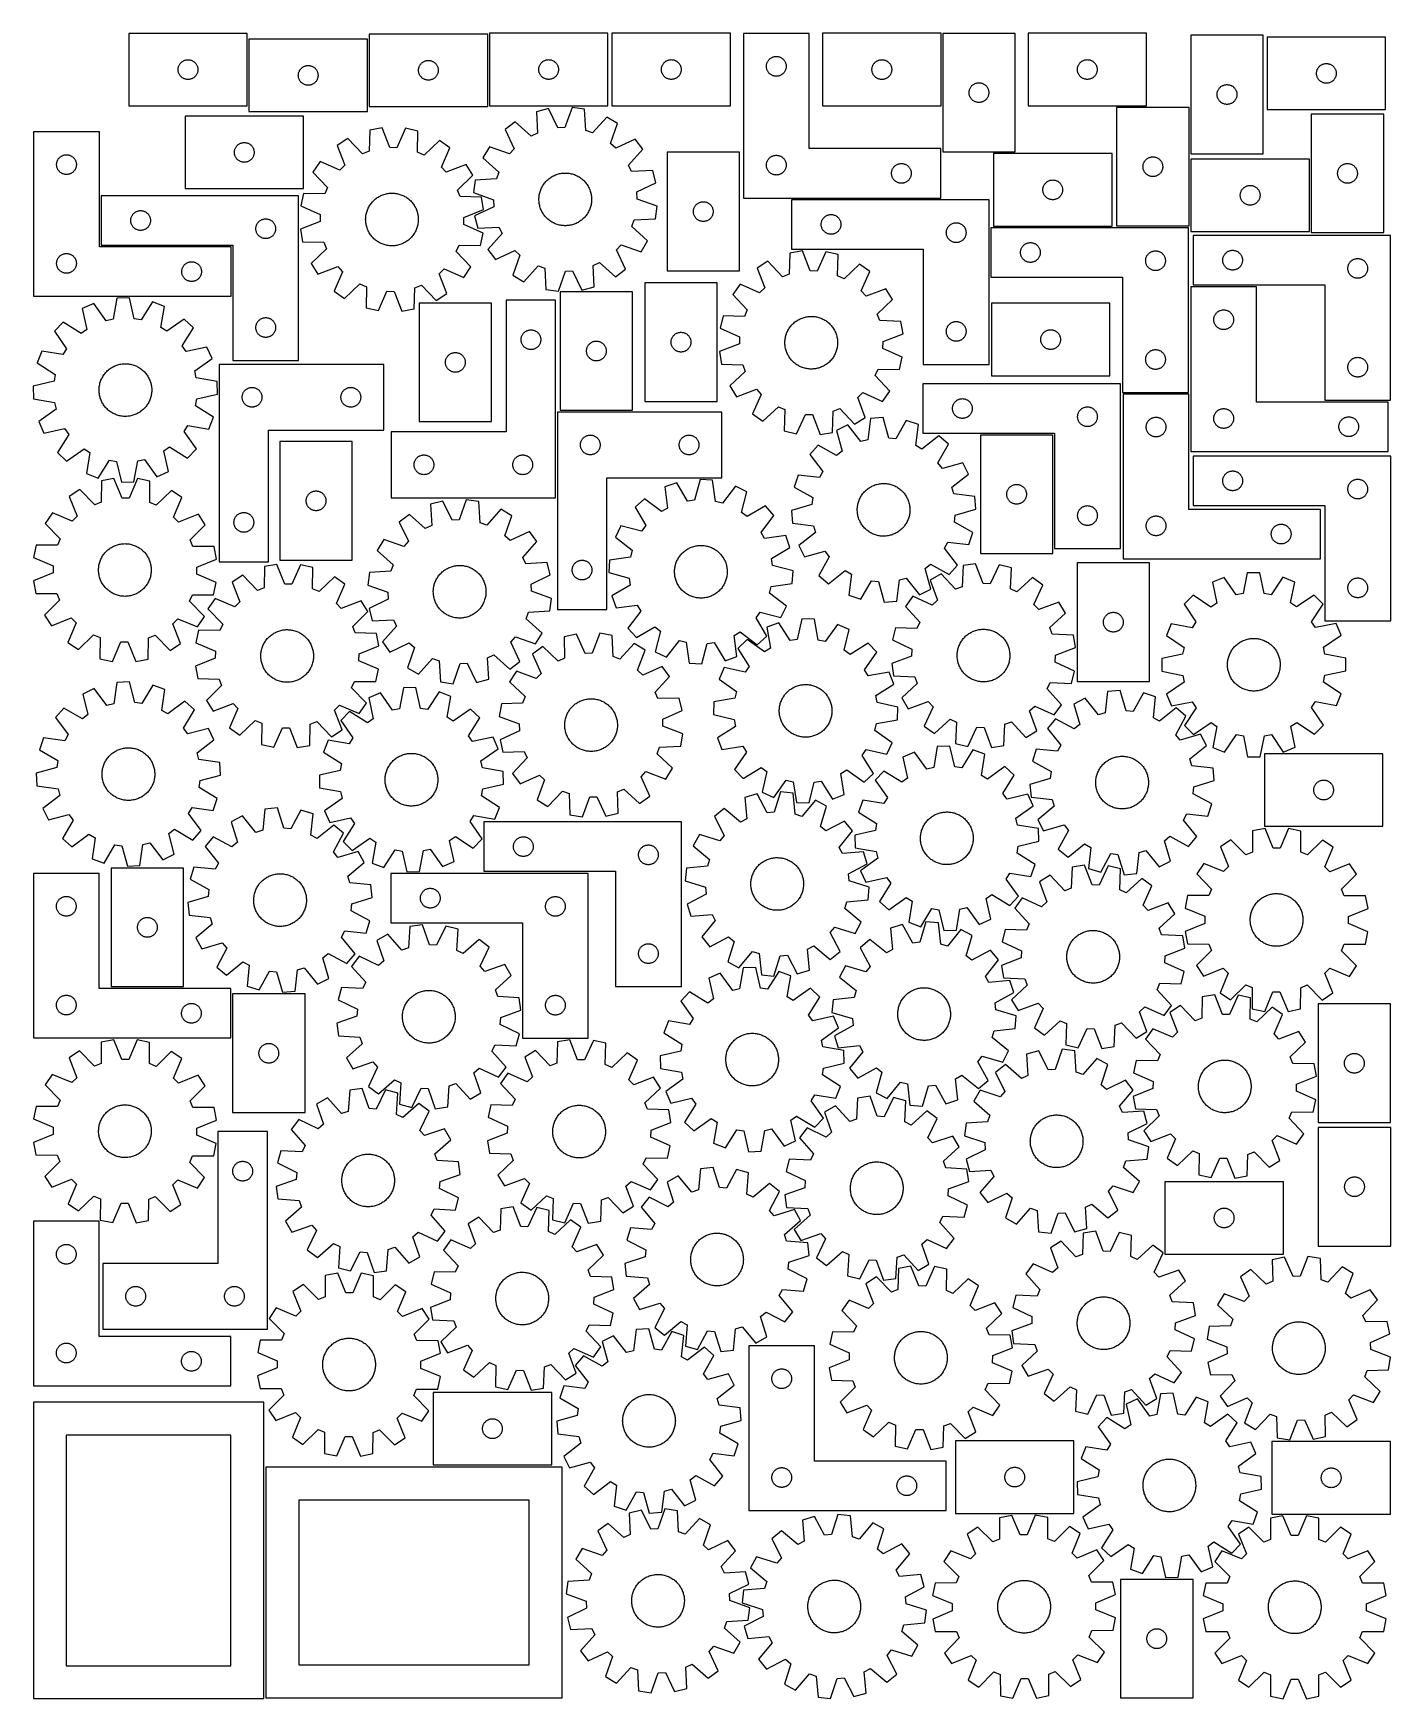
# Model space of a CAD drawing. Header units: millimetres. Extents: x 7 to 1243, y 7 to 1524.
import ezdxf

# ---------------------------------------------------------------- set-up
doc = ezdxf.new("R2010")
doc.units = ezdxf.units.MM
doc.layers.add('CUT', color=7, linetype='CONTINUOUS', true_color=0x000000)

msp = doc.modelspace()

# ---------------------------------------------------------------- linework, layer by layer
at = {"layer": 'CUT'}
for p, q in [((201.492154, 1523.801548), (93.492154, 1523.801548)), ((93.492154, 1523.801548), (93.492154, 1457.801548)), ((201.492154, 1457.801548), (201.492154, 1523.801548)), ((311.028592, 1518.556431), (203.028592, 1518.556431)), ((203.028592, 1518.556431), (203.028592, 1452.556431)), ((311.028592, 1452.556431), (311.028592, 1518.556431)), ((420.593777, 1523.200962), (312.593777, 1523.200962)), ((312.593777, 1523.200962), (312.593777, 1457.200962)), ((420.593777, 1457.200962), (420.593777, 1523.200962)), ((530.135649, 1523.88553), (422.135649, 1523.88553)), ((422.135649, 1523.88553), (422.135649, 1457.88553)), ((530.135649, 1457.88553), (530.135649, 1523.88553)), ((641.871182, 1523.878941), (533.871182, 1523.878941)), ((533.871182, 1523.878941), (533.871182, 1457.878941)), ((641.871182, 1457.878941), (641.871182, 1523.878941)), ((713.609649, 1523.779817), (653.609649, 1523.779817)), ((653.609649, 1523.779817), (653.609649, 1373.779817)), ((713.609649, 1418.779817), (713.609649, 1523.779817)), ((833.765563, 1523.867707), (725.765563, 1523.867707)), ((725.765563, 1523.867707), (725.765563, 1457.867707)), ((833.765563, 1457.867707), (833.765563, 1523.867707)), ((835.277093, 1523.833281), (835.277093, 1415.833281)), ((901.277093, 1523.833281), (835.277093, 1523.833281)), ((901.277093, 1415.833281), (901.277093, 1523.833281)), ((1021.008878, 1523.883335), (913.008878, 1523.883335)), ((913.008878, 1523.883335), (913.008878, 1457.883335)), ((1021.008878, 1457.883335), (1021.008878, 1523.883335)), ((1127.303175, 1522.134309), (1061.303175, 1522.134309)), ((1061.303175, 1522.134309), (1061.303175, 1414.134309)), ((1127.303175, 1414.134309), (1127.303175, 1522.134309)), ((1238.875521, 1520.370881), (1130.875521, 1520.370881)), ((1130.875521, 1520.370881), (1130.875521, 1454.370881)), ((1238.875521, 1454.370881), (1238.875521, 1520.370881)), ((680.165498, 1502.094732), (680.716694, 1502.302188)), ((680.716694, 1502.302188), (681.280277, 1502.473149)), ((681.280277, 1502.473149), (681.853836, 1502.606884)), ((681.853836, 1502.606884), (682.434913, 1502.70282)), ((682.434913, 1502.70282), (683.021021, 1502.760547)), ((683.021021, 1502.760547), (683.609649, 1502.779817)), ((683.609649, 1502.779817), (684.198277, 1502.760547)), ((684.198277, 1502.760547), (684.784384, 1502.70282)), ((684.784384, 1502.70282), (685.365462, 1502.606884)), ((685.365462, 1502.606884), (685.93902, 1502.473149)), ((685.93902, 1502.473149), (686.502604, 1502.302188)), ((686.502604, 1502.302188), (687.0538, 1502.094732)), ((138.492154, 1490.801548), (138.511424, 1491.390176)), ((138.511424, 1490.21292), (138.492154, 1490.801548)), ((138.511424, 1491.390176), (138.56915, 1491.976284)), ((138.56915, 1489.626812), (138.511424, 1490.21292)), ((138.56915, 1491.976284), (138.665086, 1492.557361)), ((138.665086, 1489.045735), (138.56915, 1489.626812)), ((138.665086, 1492.557361), (138.798822, 1493.13092)), ((138.798822, 1488.472177), (138.665086, 1489.045735)), ((138.798822, 1493.13092), (138.969783, 1493.694503)), ((138.969783, 1487.908593), (138.798822, 1488.472177)), ((138.969783, 1493.694503), (139.177238, 1494.245699)), ((139.177238, 1487.357397), (138.969783, 1487.908593)), ((139.177238, 1494.245699), (139.420299, 1494.782146)), ((139.420299, 1486.82095), (139.177238, 1487.357397)), ((139.420299, 1494.782146), (139.697925, 1495.301548)), ((139.697925, 1495.301548), (140.008927, 1495.80168)), ((140.008927, 1495.80168), (140.351974, 1496.280401)), ((140.351974, 1496.280401), (140.725596, 1496.73566)), ((140.725596, 1496.73566), (141.128193, 1497.165509)), ((141.128193, 1497.165509), (141.558042, 1497.568106)), ((141.558042, 1497.568106), (142.013301, 1497.941728)), ((142.013301, 1497.941728), (142.492022, 1498.284775)), ((142.492022, 1498.284775), (142.992154, 1498.595777)), ((142.992154, 1498.595777), (143.511556, 1498.873403)), ((143.511556, 1498.873403), (144.048003, 1499.116464)), ((144.048003, 1499.116464), (144.599199, 1499.323919)), ((144.599199, 1499.323919), (145.162783, 1499.494881)), ((145.162783, 1499.494881), (145.736341, 1499.628616)), ((145.736341, 1499.628616), (146.317418, 1499.724552)), ((146.317418, 1499.724552), (146.903526, 1499.782278)), ((146.903526, 1499.782278), (147.492154, 1499.801548)), ((147.492154, 1499.801548), (148.080782, 1499.782278)), ((148.080782, 1499.782278), (148.66689, 1499.724552)), ((148.66689, 1499.724552), (149.247967, 1499.628616)), ((149.247967, 1499.628616), (149.821525, 1499.494881)), ((149.821525, 1499.494881), (150.385109, 1499.323919)), ((150.385109, 1499.323919), (150.936305, 1499.116464)), ((150.936305, 1499.116464), (151.472752, 1498.873403)), ((151.472752, 1498.873403), (151.992154, 1498.595777)), ((151.992154, 1498.595777), (152.492286, 1498.284775)), ((152.492286, 1498.284775), (152.971007, 1497.941728)), ((152.971007, 1497.941728), (153.426266, 1497.568106)), ((153.426266, 1497.568106), (153.856115, 1497.165509)), ((153.856115, 1497.165509), (154.258712, 1496.73566)), ((154.258712, 1496.73566), (154.632334, 1496.280401)), ((154.632334, 1496.280401), (154.97538, 1495.80168)), ((154.97538, 1495.80168), (155.286383, 1495.301548)), ((155.286383, 1495.301548), (155.564009, 1494.782146)), ((155.564009, 1494.782146), (155.80707, 1494.245699)), ((155.80707, 1487.357397), (155.564009, 1486.82095)), ((155.80707, 1494.245699), (156.014525, 1493.694503)), ((156.014525, 1487.908593), (155.80707, 1487.357397)), ((156.014525, 1493.694503), (156.185486, 1493.13092)), ((156.185486, 1488.472177), (156.014525, 1487.908593)), ((156.185486, 1493.13092), (156.319221, 1492.557361)), ((156.319221, 1489.045735), (156.185486, 1488.472177)), ((156.319221, 1492.557361), (156.415158, 1491.976284)), ((156.415158, 1489.626812), (156.319221, 1489.045735)), ((156.415158, 1491.976284), (156.472884, 1491.390176)), ((156.472884, 1490.21292), (156.415158, 1489.626812)), ((156.472884, 1491.390176), (156.492154, 1490.801548)), ((156.492154, 1490.801548), (156.472884, 1490.21292)), ((248.105588, 1486.731167), (248.201524, 1487.312244)), ((248.201524, 1487.312244), (248.335259, 1487.885802)), ((248.335259, 1487.885802), (248.506221, 1488.449386)), ((248.506221, 1488.449386), (248.713676, 1489.000582)), ((248.713676, 1489.000582), (248.956737, 1489.537029)), ((248.956737, 1489.537029), (249.234363, 1490.056431)), ((249.234363, 1490.056431), (249.545365, 1490.556563)), ((249.545365, 1490.556563), (249.888412, 1491.035284)), ((249.888412, 1491.035284), (250.262034, 1491.490543)), ((250.262034, 1491.490543), (250.664631, 1491.920392)), ((250.664631, 1491.920392), (251.09448, 1492.322989)), ((251.09448, 1492.322989), (251.549739, 1492.696611)), ((251.549739, 1492.696611), (252.02846, 1493.039657)), ((252.02846, 1493.039657), (252.528592, 1493.35066)), ((252.528592, 1493.35066), (253.047994, 1493.628286)), ((253.047994, 1493.628286), (253.584441, 1493.871347)), ((253.584441, 1493.871347), (254.135637, 1494.078802)), ((254.135637, 1494.078802), (254.699221, 1494.249763)), ((254.699221, 1494.249763), (255.272779, 1494.383498)), ((255.272779, 1494.383498), (255.853856, 1494.479435)), ((255.853856, 1494.479435), (256.439964, 1494.537161)), ((256.439964, 1494.537161), (257.028592, 1494.556431)), ((257.028592, 1494.556431), (257.61722, 1494.537161)), ((257.61722, 1494.537161), (258.203328, 1494.479435)), ((258.203328, 1494.479435), (258.784405, 1494.383498)), ((258.784405, 1494.383498), (259.357963, 1494.249763)), ((259.357963, 1494.249763), (259.921547, 1494.078802)), ((259.921547, 1494.078802), (260.472743, 1493.871347)), ((260.472743, 1493.871347), (261.00919, 1493.628286)), ((261.00919, 1493.628286), (261.528592, 1493.35066)), ((261.528592, 1493.35066), (262.028724, 1493.039657)), ((262.028724, 1493.039657), (262.507445, 1492.696611)), ((262.507445, 1492.696611), (262.962704, 1492.322989)), ((262.962704, 1492.322989), (263.392553, 1491.920392)), ((263.392553, 1491.920392), (263.79515, 1491.490543)), ((263.79515, 1491.490543), (264.168772, 1491.035284)), ((264.168772, 1491.035284), (264.511818, 1490.556563)), ((264.511818, 1490.556563), (264.822821, 1490.056431)), ((264.822821, 1490.056431), (265.100447, 1489.537029)), ((265.100447, 1489.537029), (265.343508, 1489.000582)), ((265.343508, 1489.000582), (265.550963, 1488.449386)), ((265.550963, 1488.449386), (265.721924, 1487.885802)), ((265.721924, 1487.885802), (265.855659, 1487.312244)), ((265.855659, 1487.312244), (265.951596, 1486.731167)), ((357.593777, 1490.200962), (357.613047, 1490.78959)), ((357.613047, 1489.612334), (357.593777, 1490.200962)), ((357.613047, 1490.78959), (357.670774, 1491.375698)), ((357.670774, 1489.026226), (357.613047, 1489.612334)), ((357.670774, 1491.375698), (357.76671, 1491.956775)), ((357.76671, 1488.445149), (357.670774, 1489.026226)), ((357.76671, 1491.956775), (357.900445, 1492.530334)), ((357.900445, 1487.871591), (357.76671, 1488.445149)), ((357.900445, 1492.530334), (358.071406, 1493.093917)), ((358.071406, 1487.308007), (357.900445, 1487.871591)), ((358.071406, 1493.093917), (358.278862, 1493.645113)), ((358.278862, 1486.756811), (358.071406, 1487.308007)), ((358.278862, 1493.645113), (358.521923, 1494.18156)), ((358.521923, 1494.18156), (358.799549, 1494.700962)), ((358.799549, 1494.700962), (359.110551, 1495.201094)), ((359.110551, 1495.201094), (359.453597, 1495.679815)), ((359.453597, 1495.679815), (359.827219, 1496.135075)), ((359.827219, 1496.135075), (360.229816, 1496.564923)), ((360.229816, 1496.564923), (360.659665, 1496.96752)), ((360.659665, 1496.96752), (361.114925, 1497.341142)), ((361.114925, 1497.341142), (361.593645, 1497.684189)), ((361.593645, 1497.684189), (362.093777, 1497.995191)), ((362.093777, 1497.995191), (362.613179, 1498.272817)), ((362.613179, 1498.272817), (363.149627, 1498.515878)), ((363.149627, 1498.515878), (363.700822, 1498.723333)), ((363.700822, 1498.723333), (364.264406, 1498.894295)), ((364.264406, 1498.894295), (364.837965, 1499.02803)), ((364.837965, 1499.02803), (365.419042, 1499.123966)), ((365.419042, 1499.123966), (366.005149, 1499.181693)), ((366.005149, 1499.181693), (366.593777, 1499.200962)), ((366.593777, 1499.200962), (367.182406, 1499.181693)), ((367.182406, 1499.181693), (367.768513, 1499.123966)), ((367.768513, 1499.123966), (368.34959, 1499.02803)), ((368.34959, 1499.02803), (368.923149, 1498.894295)), ((368.923149, 1498.894295), (369.486733, 1498.723333)), ((369.486733, 1498.723333), (370.037928, 1498.515878)), ((370.037928, 1498.515878), (370.574376, 1498.272817)), ((370.574376, 1498.272817), (371.093777, 1497.995191)), ((371.093777, 1497.995191), (371.59391, 1497.684189)), ((371.59391, 1497.684189), (372.07263, 1497.341142)), ((372.07263, 1497.341142), (372.52789, 1496.96752)), ((372.52789, 1496.96752), (372.957739, 1496.564923)), ((372.957739, 1496.564923), (373.360336, 1496.135075)), ((373.360336, 1496.135075), (373.733958, 1495.679815)), ((373.733958, 1495.679815), (374.077004, 1495.201094)), ((374.077004, 1495.201094), (374.388006, 1494.700962)), ((374.388006, 1494.700962), (374.665632, 1494.18156)), ((374.665632, 1494.18156), (374.908693, 1493.645113)), ((374.908693, 1493.645113), (375.116149, 1493.093917)), ((375.116149, 1487.308007), (374.908693, 1486.756811)), ((375.116149, 1493.093917), (375.28711, 1492.530334)), ((375.28711, 1487.871591), (375.116149, 1487.308007)), ((375.28711, 1492.530334), (375.420845, 1491.956775)), ((375.420845, 1488.445149), (375.28711, 1487.871591)), ((375.420845, 1491.956775), (375.516781, 1491.375698)), ((375.516781, 1489.026226), (375.420845, 1488.445149)), ((375.516781, 1491.375698), (375.574508, 1490.78959)), ((375.574508, 1489.612334), (375.516781, 1489.026226)), ((375.574508, 1490.78959), (375.593777, 1490.200962)), ((375.593777, 1490.200962), (375.574508, 1489.612334)), ((467.135649, 1490.88553), (467.154919, 1491.474158)), ((467.154919, 1490.296901), (467.135649, 1490.88553)), ((467.154919, 1491.474158), (467.212646, 1492.060265)), ((467.212646, 1489.710794), (467.154919, 1490.296901)), ((467.212646, 1492.060265), (467.308582, 1492.641342)), ((467.308582, 1489.129717), (467.212646, 1489.710794)), ((467.308582, 1492.641342), (467.442317, 1493.214901)), ((467.442317, 1488.556158), (467.308582, 1489.129717)), ((467.442317, 1493.214901), (467.613278, 1493.778485)), ((467.613278, 1487.992574), (467.442317, 1488.556158)), ((467.613278, 1493.778485), (467.820734, 1494.32968)), ((467.820734, 1487.441379), (467.613278, 1487.992574)), ((467.820734, 1494.32968), (468.063795, 1494.866128)), ((468.063795, 1486.904931), (467.820734, 1487.441379)), ((468.063795, 1494.866128), (468.341421, 1495.38553)), ((468.341421, 1495.38553), (468.652423, 1495.885662)), ((468.652423, 1495.885662), (468.995469, 1496.364382)), ((468.995469, 1496.364382), (469.369091, 1496.819642)), ((469.369091, 1496.819642), (469.771688, 1497.249491)), ((469.771688, 1497.249491), (470.201537, 1497.652088)), ((470.201537, 1497.652088), (470.656797, 1498.02571)), ((470.656797, 1498.02571), (471.135517, 1498.368756)), ((471.135517, 1498.368756), (471.635649, 1498.679758)), ((471.635649, 1498.679758), (472.155051, 1498.957384)), ((472.155051, 1498.957384), (472.691499, 1499.200445)), ((472.691499, 1499.200445), (473.242694, 1499.407901)), ((473.242694, 1499.407901), (473.806278, 1499.578862)), ((473.806278, 1499.578862), (474.379837, 1499.712597)), ((474.379837, 1499.712597), (474.960914, 1499.808533)), ((474.960914, 1499.808533), (475.547021, 1499.86626)), ((475.547021, 1499.86626), (476.135649, 1499.88553)), ((476.135649, 1499.88553), (476.724278, 1499.86626)), ((476.724278, 1499.86626), (477.310385, 1499.808533)), ((477.310385, 1499.808533), (477.891462, 1499.712597)), ((477.891462, 1499.712597), (478.465021, 1499.578862)), ((478.465021, 1499.578862), (479.028605, 1499.407901)), ((479.028605, 1499.407901), (479.5798, 1499.200445)), ((479.5798, 1499.200445), (480.116248, 1498.957384)), ((480.116248, 1498.957384), (480.635649, 1498.679758)), ((480.635649, 1498.679758), (481.135782, 1498.368756)), ((481.135782, 1498.368756), (481.614502, 1498.02571)), ((481.614502, 1498.02571), (482.069762, 1497.652088)), ((482.069762, 1497.652088), (482.49961, 1497.249491)), ((482.49961, 1497.249491), (482.902208, 1496.819642)), ((482.902208, 1496.819642), (483.275829, 1496.364382)), ((483.275829, 1496.364382), (483.618876, 1495.885662)), ((483.618876, 1495.885662), (483.929878, 1495.38553)), ((483.929878, 1495.38553), (484.207504, 1494.866128)), ((484.207504, 1494.866128), (484.450565, 1494.32968)), ((484.450565, 1487.441379), (484.207504, 1486.904931)), ((484.450565, 1494.32968), (484.658021, 1493.778485)), ((484.658021, 1487.992574), (484.450565, 1487.441379)), ((484.658021, 1493.778485), (484.828982, 1493.214901)), ((484.828982, 1488.556158), (484.658021, 1487.992574)), ((484.828982, 1493.214901), (484.962717, 1492.641342)), ((484.962717, 1489.129717), (484.828982, 1488.556158)), ((484.962717, 1492.641342), (485.058653, 1492.060265)), ((485.058653, 1489.710794), (484.962717, 1489.129717)), ((485.058653, 1492.060265), (485.11638, 1491.474158)), ((485.11638, 1490.296901), (485.058653, 1489.710794)), ((485.11638, 1491.474158), (485.135649, 1490.88553)), ((485.135649, 1490.88553), (485.11638, 1490.296901)), ((578.871182, 1490.878941), (578.890452, 1491.467569)), ((578.890452, 1490.290313), (578.871182, 1490.878941)), ((578.890452, 1491.467569), (578.948179, 1492.053676)), ((578.948179, 1489.704205), (578.890452, 1490.290313)), ((578.948179, 1492.053676), (579.044115, 1492.634754)), ((579.044115, 1489.123128), (578.948179, 1489.704205)), ((579.044115, 1492.634754), (579.17785, 1493.208312)), ((579.17785, 1488.549569), (579.044115, 1489.123128)), ((579.17785, 1493.208312), (579.348811, 1493.771896)), ((579.348811, 1487.985986), (579.17785, 1488.549569)), ((579.348811, 1493.771896), (579.556266, 1494.323092)), ((579.556266, 1487.43479), (579.348811, 1487.985986)), ((579.556266, 1494.323092), (579.799328, 1494.859539)), ((579.799328, 1486.898343), (579.556266, 1487.43479)), ((579.799328, 1494.859539), (580.076954, 1495.378941)), ((580.076954, 1495.378941), (580.387956, 1495.879073)), ((580.387956, 1495.879073), (580.731002, 1496.357794)), ((580.731002, 1496.357794), (581.104624, 1496.813053)), ((581.104624, 1496.813053), (581.507221, 1497.242902)), ((581.507221, 1497.242902), (581.93707, 1497.645499)), ((581.93707, 1497.645499), (582.392329, 1498.019121)), ((582.392329, 1498.019121), (582.87105, 1498.362167)), ((582.87105, 1498.362167), (583.371182, 1498.673169)), ((583.371182, 1498.673169), (583.890584, 1498.950795)), ((583.890584, 1498.950795), (584.427031, 1499.193857)), ((584.427031, 1499.193857), (584.978227, 1499.401312)), ((584.978227, 1499.401312), (585.541811, 1499.572273)), ((585.541811, 1499.572273), (586.115369, 1499.706008)), ((586.115369, 1499.706008), (586.696447, 1499.801944)), ((586.696447, 1499.801944), (587.282554, 1499.859671)), ((587.282554, 1499.859671), (587.871182, 1499.878941)), ((587.871182, 1499.878941), (588.45981, 1499.859671)), ((588.45981, 1499.859671), (589.045918, 1499.801944)), ((589.045918, 1499.801944), (589.626995, 1499.706008)), ((589.626995, 1499.706008), (590.200554, 1499.572273)), ((590.200554, 1499.572273), (590.764137, 1499.401312)), ((590.764137, 1499.401312), (591.315333, 1499.193857)), ((591.315333, 1499.193857), (591.85178, 1498.950795)), ((591.85178, 1498.950795), (592.371182, 1498.673169)), ((592.371182, 1498.673169), (592.871314, 1498.362167)), ((592.871314, 1498.362167), (593.350035, 1498.019121)), ((593.350035, 1498.019121), (593.805295, 1497.645499)), ((593.805295, 1497.645499), (594.235143, 1497.242902)), ((594.235143, 1497.242902), (594.637741, 1496.813053)), ((594.637741, 1496.813053), (595.011362, 1496.357794)), ((595.011362, 1496.357794), (595.354409, 1495.879073)), ((595.354409, 1495.879073), (595.665411, 1495.378941)), ((595.665411, 1495.378941), (595.943037, 1494.859539)), ((595.943037, 1494.859539), (596.186098, 1494.323092)), ((596.186098, 1487.43479), (595.943037, 1486.898343)), ((596.186098, 1494.323092), (596.393553, 1493.771896)), ((596.393553, 1487.985986), (596.186098, 1487.43479)), ((596.393553, 1493.771896), (596.564515, 1493.208312)), ((596.564515, 1488.549569), (596.393553, 1487.985986)), ((596.564515, 1493.208312), (596.69825, 1492.634754)), ((596.69825, 1489.123128), (596.564515, 1488.549569)), ((596.69825, 1492.634754), (596.794186, 1492.053676)), ((596.794186, 1489.704205), (596.69825, 1489.123128)), ((596.794186, 1492.053676), (596.851913, 1491.467569)), ((596.851913, 1490.290313), (596.794186, 1489.704205)), ((596.851913, 1491.467569), (596.871182, 1490.878941)), ((596.871182, 1490.878941), (596.851913, 1490.290313)), ((674.609649, 1493.779817), (674.628918, 1494.368445)), ((674.628918, 1493.191188), (674.609649, 1493.779817)), ((674.628918, 1494.368445), (674.686645, 1494.954552)), ((674.686645, 1492.605081), (674.628918, 1493.191188)), ((674.686645, 1494.954552), (674.782581, 1495.535629)), ((674.782581, 1492.024004), (674.686645, 1492.605081)), ((674.782581, 1495.535629), (674.916316, 1496.109188)), ((674.916316, 1491.450445), (674.782581, 1492.024004)), ((674.916316, 1496.109188), (675.087278, 1496.672772)), ((675.087278, 1490.886861), (674.916316, 1491.450445)), ((675.087278, 1496.672772), (675.294733, 1497.223967)), ((675.294733, 1490.335666), (675.087278, 1490.886861)), ((675.294733, 1497.223967), (675.537794, 1497.760415)), ((675.537794, 1489.799218), (675.294733, 1490.335666)), ((675.537794, 1497.760415), (675.81542, 1498.279817)), ((675.81542, 1489.279817), (675.537794, 1489.799218)), ((675.81542, 1498.279817), (676.126422, 1498.779949)), ((676.126422, 1488.779684), (675.81542, 1489.279817)), ((676.126422, 1498.779949), (676.469469, 1499.258669)), ((676.469469, 1488.300964), (676.126422, 1488.779684)), ((676.469469, 1499.258669), (676.84309, 1499.713929)), ((676.84309, 1487.845704), (676.469469, 1488.300964)), ((676.84309, 1499.713929), (677.245688, 1500.143778)), ((677.245688, 1487.415855), (676.84309, 1487.845704)), ((677.245688, 1500.143778), (677.675536, 1500.546375)), ((677.675536, 1487.013258), (677.245688, 1487.415855)), ((677.675536, 1500.546375), (678.130796, 1500.919997)), ((678.130796, 1500.919997), (678.609517, 1501.263043)), ((678.609517, 1501.263043), (679.109649, 1501.574045)), ((679.109649, 1501.574045), (679.629051, 1501.851671)), ((679.629051, 1501.851671), (680.165498, 1502.094732)), ((687.0538, 1502.094732), (687.590247, 1501.851671)), ((687.590247, 1501.851671), (688.109649, 1501.574045)), ((688.109649, 1501.574045), (688.609781, 1501.263043)), ((688.609781, 1501.263043), (689.088502, 1500.919997)), ((689.088502, 1500.919997), (689.543761, 1500.546375)), ((689.543761, 1500.546375), (689.97361, 1500.143778)), ((689.97361, 1487.415855), (689.543761, 1487.013258)), ((689.97361, 1500.143778), (690.376207, 1499.713929)), ((690.376207, 1487.845704), (689.97361, 1487.415855)), ((690.376207, 1499.713929), (690.749829, 1499.258669)), ((690.749829, 1488.300964), (690.376207, 1487.845704)), ((690.749829, 1499.258669), (691.092875, 1498.779949)), ((691.092875, 1488.779684), (690.749829, 1488.300964)), ((691.092875, 1498.779949), (691.403877, 1498.279817)), ((691.403877, 1489.279817), (691.092875, 1488.779684)), ((691.403877, 1498.279817), (691.681503, 1497.760415)), ((691.681503, 1489.799218), (691.403877, 1489.279817)), ((691.681503, 1497.760415), (691.924565, 1497.223967)), ((691.924565, 1490.335666), (691.681503, 1489.799218)), ((691.924565, 1497.223967), (692.13202, 1496.672772)), ((692.13202, 1490.886861), (691.924565, 1490.335666)), ((692.13202, 1496.672772), (692.302981, 1496.109188)), ((692.302981, 1491.450445), (692.13202, 1490.886861)), ((692.302981, 1496.109188), (692.436716, 1495.535629)), ((692.436716, 1492.024004), (692.302981, 1491.450445)), ((692.436716, 1495.535629), (692.532652, 1494.954552)), ((692.532652, 1492.605081), (692.436716, 1492.024004)), ((692.532652, 1494.954552), (692.590379, 1494.368445)), ((692.590379, 1493.191188), (692.532652, 1492.605081)), ((692.590379, 1494.368445), (692.609649, 1493.779817)), ((692.609649, 1493.779817), (692.590379, 1493.191188)), ((770.765563, 1490.867707), (770.784832, 1491.456335)), ((770.784832, 1490.279079), (770.765563, 1490.867707)), ((770.784832, 1491.456335), (770.842559, 1492.042443)), ((770.842559, 1489.692972), (770.784832, 1490.279079)), ((770.842559, 1492.042443), (770.938495, 1492.62352)), ((770.938495, 1489.111894), (770.842559, 1489.692972)), ((770.938495, 1492.62352), (771.07223, 1493.197079)), ((771.07223, 1488.538336), (770.938495, 1489.111894)), ((771.07223, 1493.197079), (771.243192, 1493.760662)), ((771.243192, 1487.974752), (771.07223, 1488.538336)), ((771.243192, 1493.760662), (771.450647, 1494.311858)), ((771.450647, 1487.423556), (771.243192, 1487.974752)), ((771.450647, 1494.311858), (771.693708, 1494.848305)), ((771.693708, 1486.887109), (771.450647, 1487.423556)), ((771.693708, 1494.848305), (771.971334, 1495.367707)), ((771.971334, 1495.367707), (772.282336, 1495.867839)), ((772.282336, 1495.867839), (772.625383, 1496.34656)), ((772.625383, 1496.34656), (772.999004, 1496.80182)), ((772.999004, 1496.80182), (773.401602, 1497.231668)), ((773.401602, 1497.231668), (773.83145, 1497.634266)), ((773.83145, 1497.634266), (774.28671, 1498.007887)), ((774.28671, 1498.007887), (774.765431, 1498.350934)), ((774.765431, 1498.350934), (775.265563, 1498.661936)), ((775.265563, 1498.661936), (775.784965, 1498.939562)), ((775.784965, 1498.939562), (776.321412, 1499.182623)), ((776.321412, 1499.182623), (776.872608, 1499.390078)), ((776.872608, 1499.390078), (777.436191, 1499.56104)), ((777.436191, 1499.56104), (778.00975, 1499.694775)), ((778.00975, 1499.694775), (778.590827, 1499.790711)), ((778.590827, 1499.790711), (779.176935, 1499.848438)), ((779.176935, 1499.848438), (779.765563, 1499.867707)), ((779.765563, 1499.867707), (780.354191, 1499.848438)), ((780.354191, 1499.848438), (780.940298, 1499.790711)), ((780.940298, 1499.790711), (781.521376, 1499.694775)), ((781.521376, 1499.694775), (782.094934, 1499.56104)), ((782.094934, 1499.56104), (782.658518, 1499.390078)), ((782.658518, 1499.390078), (783.209714, 1499.182623)), ((783.209714, 1499.182623), (783.746161, 1498.939562)), ((783.746161, 1498.939562), (784.265563, 1498.661936)), ((784.265563, 1498.661936), (784.765695, 1498.350934)), ((784.765695, 1498.350934), (785.244416, 1498.007887)), ((785.244416, 1498.007887), (785.699675, 1497.634266)), ((785.699675, 1497.634266), (786.129524, 1497.231668)), ((786.129524, 1497.231668), (786.532121, 1496.80182)), ((786.532121, 1496.80182), (786.905743, 1496.34656)), ((786.905743, 1496.34656), (787.248789, 1495.867839)), ((787.248789, 1495.867839), (787.559791, 1495.367707)), ((787.559791, 1495.367707), (787.837417, 1494.848305)), ((787.837417, 1494.848305), (788.080479, 1494.311858)), ((788.080479, 1487.423556), (787.837417, 1486.887109)), ((788.080479, 1494.311858), (788.287934, 1493.760662)), ((788.287934, 1487.974752), (788.080479, 1487.423556)), ((788.287934, 1493.760662), (788.458895, 1493.197079)), ((788.458895, 1488.538336), (788.287934, 1487.974752)), ((788.458895, 1493.197079), (788.59263, 1492.62352)), ((788.59263, 1489.111894), (788.458895, 1488.538336)), ((788.59263, 1492.62352), (788.688567, 1492.042443)), ((788.688567, 1489.692972), (788.59263, 1489.111894)), ((788.688567, 1492.042443), (788.746293, 1491.456335)), ((788.746293, 1490.279079), (788.688567, 1489.692972)), ((788.746293, 1491.456335), (788.765563, 1490.867707)), ((788.765563, 1490.867707), (788.746293, 1490.279079)), ((958.008878, 1490.883335), (958.028147, 1491.471963)), ((958.028147, 1490.294707), (958.008878, 1490.883335)), ((958.028147, 1491.471963), (958.085874, 1492.058071)), ((958.085874, 1489.7086), (958.028147, 1490.294707)), ((958.085874, 1492.058071), (958.18181, 1492.639148)), ((958.18181, 1489.127522), (958.085874, 1489.7086)), ((958.18181, 1492.639148), (958.315545, 1493.212707)), ((958.315545, 1488.553964), (958.18181, 1489.127522)), ((958.315545, 1493.212707), (958.486506, 1493.77629)), ((958.486506, 1487.99038), (958.315545, 1488.553964)), ((958.486506, 1493.77629), (958.693962, 1494.327486)), ((958.693962, 1487.439184), (958.486506, 1487.99038)), ((958.693962, 1494.327486), (958.937023, 1494.863933)), ((958.937023, 1486.902737), (958.693962, 1487.439184)), ((958.937023, 1494.863933), (959.214649, 1495.383335)), ((959.214649, 1495.383335), (959.525651, 1495.883467)), ((959.525651, 1495.883467), (959.868698, 1496.362188)), ((959.868698, 1496.362188), (960.242319, 1496.817448)), ((960.242319, 1496.817448), (960.644917, 1497.247296)), ((960.644917, 1497.247296), (961.074765, 1497.649894)), ((961.074765, 1497.649894), (961.530025, 1498.023515)), ((961.530025, 1498.023515), (962.008745, 1498.366562)), ((962.008745, 1498.366562), (962.508878, 1498.677564)), ((962.508878, 1498.677564), (963.028279, 1498.95519)), ((963.028279, 1498.95519), (963.564727, 1499.198251)), ((963.564727, 1499.198251), (964.115922, 1499.405706)), ((964.115922, 1499.405706), (964.679506, 1499.576668)), ((964.679506, 1499.576668), (965.253065, 1499.710403)), ((965.253065, 1499.710403), (965.834142, 1499.806339)), ((965.834142, 1499.806339), (966.420249, 1499.864066)), ((966.420249, 1499.864066), (967.008878, 1499.883335)), ((967.008878, 1499.883335), (967.597506, 1499.864066)), ((967.597506, 1499.864066), (968.183613, 1499.806339)), ((968.183613, 1499.806339), (968.76469, 1499.710403)), ((968.76469, 1499.710403), (969.338249, 1499.576668)), ((969.338249, 1499.576668), (969.901833, 1499.405706)), ((969.901833, 1499.405706), (970.453028, 1499.198251)), ((970.453028, 1499.198251), (970.989476, 1498.95519)), ((970.989476, 1498.95519), (971.508878, 1498.677564)), ((971.508878, 1498.677564), (972.00901, 1498.366562)), ((972.00901, 1498.366562), (972.48773, 1498.023515)), ((972.48773, 1498.023515), (972.94299, 1497.649894)), ((972.94299, 1497.649894), (973.372839, 1497.247296)), ((973.372839, 1497.247296), (973.775436, 1496.817448)), ((973.775436, 1496.817448), (974.149058, 1496.362188)), ((974.149058, 1496.362188), (974.492104, 1495.883467)), ((974.492104, 1495.883467), (974.803106, 1495.383335)), ((974.803106, 1495.383335), (975.080732, 1494.863933)), ((975.080732, 1494.863933), (975.323793, 1494.327486)), ((975.323793, 1487.439184), (975.080732, 1486.902737)), ((975.323793, 1494.327486), (975.531249, 1493.77629)), ((975.531249, 1487.99038), (975.323793, 1487.439184)), ((975.531249, 1493.77629), (975.70221, 1493.212707)), ((975.70221, 1488.553964), (975.531249, 1487.99038)), ((975.70221, 1493.212707), (975.835945, 1492.639148)), ((975.835945, 1489.127522), (975.70221, 1488.553964)), ((975.835945, 1492.639148), (975.931881, 1492.058071)), ((975.931881, 1489.7086), (975.835945, 1489.127522)), ((975.931881, 1492.058071), (975.989608, 1491.471963)), ((975.989608, 1490.294707), (975.931881, 1489.7086)), ((975.989608, 1491.471963), (976.008878, 1490.883335)), ((976.008878, 1490.883335), (975.989608, 1490.294707)), ((1175.875521, 1487.370881), (1175.894791, 1487.959509)), ((1175.894791, 1486.782253), (1175.875521, 1487.370881)), ((1175.894791, 1487.959509), (1175.952518, 1488.545617)), ((1175.952518, 1488.545617), (1176.048454, 1489.126694)), ((1176.048454, 1489.126694), (1176.182189, 1489.700252)), ((1176.182189, 1489.700252), (1176.35315, 1490.263836)), ((1176.35315, 1490.263836), (1176.560606, 1490.815032)), ((1176.560606, 1490.815032), (1176.803667, 1491.351479)), ((1176.803667, 1491.351479), (1177.081293, 1491.870881)), ((1177.081293, 1491.870881), (1177.392295, 1492.371013)), ((1177.392295, 1492.371013), (1177.735341, 1492.849734)), ((1177.735341, 1492.849734), (1178.108963, 1493.304993)), ((1178.108963, 1493.304993), (1178.51156, 1493.734842)), ((1178.51156, 1493.734842), (1178.941409, 1494.137439)), ((1178.941409, 1494.137439), (1179.396669, 1494.511061)), ((1179.396669, 1494.511061), (1179.875389, 1494.854108)), ((1179.875389, 1494.854108), (1180.375521, 1495.16511)), ((1180.375521, 1495.16511), (1180.894923, 1495.442736)), ((1180.894923, 1495.442736), (1181.431371, 1495.685797)), ((1181.431371, 1495.685797), (1181.982566, 1495.893252)), ((1181.982566, 1495.893252), (1182.54615, 1496.064214)), ((1182.54615, 1496.064214), (1183.119709, 1496.197949)), ((1183.119709, 1496.197949), (1183.700786, 1496.293885)), ((1183.700786, 1496.293885), (1184.286893, 1496.351611)), ((1184.286893, 1496.351611), (1184.875521, 1496.370881)), ((1184.875521, 1496.370881), (1185.46415, 1496.351611)), ((1185.46415, 1496.351611), (1186.050257, 1496.293885)), ((1186.050257, 1496.293885), (1186.631334, 1496.197949)), ((1186.631334, 1496.197949), (1187.204893, 1496.064214)), ((1187.204893, 1496.064214), (1187.768477, 1495.893252)), ((1187.768477, 1495.893252), (1188.319672, 1495.685797)), ((1188.319672, 1495.685797), (1188.85612, 1495.442736)), ((1188.85612, 1495.442736), (1189.375521, 1495.16511)), ((1189.375521, 1495.16511), (1189.875654, 1494.854108)), ((1189.875654, 1494.854108), (1190.354374, 1494.511061)), ((1190.354374, 1494.511061), (1190.809634, 1494.137439)), ((1190.809634, 1494.137439), (1191.239482, 1493.734842)), ((1191.239482, 1493.734842), (1191.64208, 1493.304993)), ((1191.64208, 1493.304993), (1192.015701, 1492.849734)), ((1192.015701, 1492.849734), (1192.358748, 1492.371013)), ((1192.358748, 1492.371013), (1192.66975, 1491.870881)), ((1192.66975, 1491.870881), (1192.947376, 1491.351479)), ((1192.947376, 1491.351479), (1193.190437, 1490.815032)), ((1193.190437, 1490.815032), (1193.397893, 1490.263836)), ((1193.397893, 1490.263836), (1193.568854, 1489.700252)), ((1193.568854, 1489.700252), (1193.702589, 1489.126694)), ((1193.702589, 1489.126694), (1193.798525, 1488.545617)), ((1193.798525, 1488.545617), (1193.856252, 1487.959509)), ((1193.856252, 1487.959509), (1193.875521, 1487.370881)), ((1193.875521, 1487.370881), (1193.856252, 1486.782253)), ((139.697925, 1486.301548), (139.420299, 1486.82095)), ((140.008927, 1485.801416), (139.697925, 1486.301548)), ((140.351974, 1485.322695), (140.008927, 1485.801416)), ((140.725596, 1484.867436), (140.351974, 1485.322695)), ((141.128193, 1484.437587), (140.725596, 1484.867436)), ((141.558042, 1484.03499), (141.128193, 1484.437587)), ((142.013301, 1483.661368), (141.558042, 1484.03499)), ((142.492022, 1483.318322), (142.013301, 1483.661368)), ((142.992154, 1483.00732), (142.492022, 1483.318322)), ((143.511556, 1482.729693), (142.992154, 1483.00732)), ((144.048003, 1482.486632), (143.511556, 1482.729693)), ((144.599199, 1482.279177), (144.048003, 1482.486632)), ((145.162783, 1482.108216), (144.599199, 1482.279177)), ((145.736341, 1481.974481), (145.162783, 1482.108216)), ((146.317418, 1481.878544), (145.736341, 1481.974481)), ((146.903526, 1481.820818), (146.317418, 1481.878544)), ((147.492154, 1481.801548), (146.903526, 1481.820818)), ((148.080782, 1481.820818), (147.492154, 1481.801548)), ((148.66689, 1481.878544), (148.080782, 1481.820818)), ((149.247967, 1481.974481), (148.66689, 1481.878544)), ((149.821525, 1482.108216), (149.247967, 1481.974481)), ((150.385109, 1482.279177), (149.821525, 1482.108216)), ((150.936305, 1482.486632), (150.385109, 1482.279177)), ((151.472752, 1482.729693), (150.936305, 1482.486632)), ((151.992154, 1483.00732), (151.472752, 1482.729693)), ((152.492286, 1483.318322), (151.992154, 1483.00732)), ((152.971007, 1483.661368), (152.492286, 1483.318322)), ((153.426266, 1484.03499), (152.971007, 1483.661368)), ((153.856115, 1484.437587), (153.426266, 1484.03499)), ((154.258712, 1484.867436), (153.856115, 1484.437587)), ((154.632334, 1485.322695), (154.258712, 1484.867436)), ((154.97538, 1485.801416), (154.632334, 1485.322695)), ((155.286383, 1486.301548), (154.97538, 1485.801416)), ((155.564009, 1486.82095), (155.286383, 1486.301548)), ((248.028592, 1485.556431), (248.047862, 1486.145059)), ((248.047862, 1484.967803), (248.028592, 1485.556431)), ((248.047862, 1486.145059), (248.105588, 1486.731167)), ((248.105588, 1484.381695), (248.047862, 1484.967803)), ((248.201524, 1483.800618), (248.105588, 1484.381695)), ((248.335259, 1483.22706), (248.201524, 1483.800618)), ((248.506221, 1482.663476), (248.335259, 1483.22706)), ((248.713676, 1482.11228), (248.506221, 1482.663476)), ((248.956737, 1481.575833), (248.713676, 1482.11228)), ((249.234363, 1481.056431), (248.956737, 1481.575833)), ((249.545365, 1480.556299), (249.234363, 1481.056431)), ((249.888412, 1480.077578), (249.545365, 1480.556299)), ((250.262034, 1479.622319), (249.888412, 1480.077578)), ((250.664631, 1479.19247), (250.262034, 1479.622319)), ((251.09448, 1478.789873), (250.664631, 1479.19247)), ((251.549739, 1478.416251), (251.09448, 1478.789873)), ((252.02846, 1478.073204), (251.549739, 1478.416251)), ((252.528592, 1477.762202), (252.02846, 1478.073204)), ((253.047994, 1477.484576), (252.528592, 1477.762202)), ((253.584441, 1477.241515), (253.047994, 1477.484576)), ((254.135637, 1477.03406), (253.584441, 1477.241515)), ((254.699221, 1476.863099), (254.135637, 1477.03406)), ((255.272779, 1476.729363), (254.699221, 1476.863099)), ((255.853856, 1476.633427), (255.272779, 1476.729363)), ((256.439964, 1476.575701), (255.853856, 1476.633427)), ((257.028592, 1476.556431), (256.439964, 1476.575701)), ((257.61722, 1476.575701), (257.028592, 1476.556431)), ((258.203328, 1476.633427), (257.61722, 1476.575701)), ((258.784405, 1476.729363), (258.203328, 1476.633427)), ((259.357963, 1476.863099), (258.784405, 1476.729363)), ((259.921547, 1477.03406), (259.357963, 1476.863099)), ((260.472743, 1477.241515), (259.921547, 1477.03406)), ((261.00919, 1477.484576), (260.472743, 1477.241515)), ((261.528592, 1477.762202), (261.00919, 1477.484576)), ((262.028724, 1478.073204), (261.528592, 1477.762202)), ((262.507445, 1478.416251), (262.028724, 1478.073204)), ((262.962704, 1478.789873), (262.507445, 1478.416251)), ((263.392553, 1479.19247), (262.962704, 1478.789873)), ((263.79515, 1479.622319), (263.392553, 1479.19247)), ((264.168772, 1480.077578), (263.79515, 1479.622319)), ((264.511818, 1480.556299), (264.168772, 1480.077578)), ((264.822821, 1481.056431), (264.511818, 1480.556299)), ((265.100447, 1481.575833), (264.822821, 1481.056431)), ((265.343508, 1482.11228), (265.100447, 1481.575833)), ((265.550963, 1482.663476), (265.343508, 1482.11228)), ((265.721924, 1483.22706), (265.550963, 1482.663476)), ((265.855659, 1483.800618), (265.721924, 1483.22706)), ((265.951596, 1484.381695), (265.855659, 1483.800618)), ((265.951596, 1486.731167), (266.009322, 1486.145059)), ((266.009322, 1484.967803), (265.951596, 1484.381695)), ((266.009322, 1486.145059), (266.028592, 1485.556431)), ((266.028592, 1485.556431), (266.009322, 1484.967803)), ((358.521923, 1486.220364), (358.278862, 1486.756811)), ((358.799549, 1485.700962), (358.521923, 1486.220364)), ((359.110551, 1485.20083), (358.799549, 1485.700962)), ((359.453597, 1484.722109), (359.110551, 1485.20083)), ((359.827219, 1484.26685), (359.453597, 1484.722109)), ((360.229816, 1483.837001), (359.827219, 1484.26685)), ((360.659665, 1483.434404), (360.229816, 1483.837001)), ((361.114925, 1483.060782), (360.659665, 1483.434404)), ((361.593645, 1482.717736), (361.114925, 1483.060782)), ((362.093777, 1482.406734), (361.593645, 1482.717736)), ((362.613179, 1482.129108), (362.093777, 1482.406734)), ((363.149627, 1481.886046), (362.613179, 1482.129108)), ((363.700822, 1481.678591), (363.149627, 1481.886046)), ((364.264406, 1481.50763), (363.700822, 1481.678591)), ((364.837965, 1481.373895), (364.264406, 1481.50763)), ((365.419042, 1481.277958), (364.837965, 1481.373895)), ((366.005149, 1481.220232), (365.419042, 1481.277958)), ((366.593777, 1481.200962), (366.005149, 1481.220232)), ((367.182406, 1481.220232), (366.593777, 1481.200962)), ((367.768513, 1481.277958), (367.182406, 1481.220232)), ((368.34959, 1481.373895), (367.768513, 1481.277958)), ((368.923149, 1481.50763), (368.34959, 1481.373895)), ((369.486733, 1481.678591), (368.923149, 1481.50763)), ((370.037928, 1481.886046), (369.486733, 1481.678591)), ((370.574376, 1482.129108), (370.037928, 1481.886046)), ((371.093777, 1482.406734), (370.574376, 1482.129108)), ((371.59391, 1482.717736), (371.093777, 1482.406734)), ((372.07263, 1483.060782), (371.59391, 1482.717736)), ((372.52789, 1483.434404), (372.07263, 1483.060782)), ((372.957739, 1483.837001), (372.52789, 1483.434404)), ((373.360336, 1484.26685), (372.957739, 1483.837001)), ((373.733958, 1484.722109), (373.360336, 1484.26685)), ((374.077004, 1485.20083), (373.733958, 1484.722109)), ((374.388006, 1485.700962), (374.077004, 1485.20083)), ((374.665632, 1486.220364), (374.388006, 1485.700962)), ((374.908693, 1486.756811), (374.665632, 1486.220364)), ((468.341421, 1486.38553), (468.063795, 1486.904931)), ((468.652423, 1485.885397), (468.341421, 1486.38553)), ((468.995469, 1485.406677), (468.652423, 1485.885397)), ((469.369091, 1484.951417), (468.995469, 1485.406677)), ((469.771688, 1484.521568), (469.369091, 1484.951417)), ((470.201537, 1484.118971), (469.771688, 1484.521568)), ((470.656797, 1483.745349), (470.201537, 1484.118971)), ((471.135517, 1483.402303), (470.656797, 1483.745349)), ((471.635649, 1483.091301), (471.135517, 1483.402303)), ((472.155051, 1482.813675), (471.635649, 1483.091301)), ((472.691499, 1482.570614), (472.155051, 1482.813675)), ((473.242694, 1482.363158), (472.691499, 1482.570614)), ((473.806278, 1482.192197), (473.242694, 1482.363158)), ((474.379837, 1482.058462), (473.806278, 1482.192197)), ((474.960914, 1481.962526), (474.379837, 1482.058462)), ((475.547021, 1481.904799), (474.960914, 1481.962526)), ((476.135649, 1481.88553), (475.547021, 1481.904799)), ((476.724278, 1481.904799), (476.135649, 1481.88553)), ((477.310385, 1481.962526), (476.724278, 1481.904799)), ((477.891462, 1482.058462), (477.310385, 1481.962526)), ((478.465021, 1482.192197), (477.891462, 1482.058462)), ((479.028605, 1482.363158), (478.465021, 1482.192197)), ((479.5798, 1482.570614), (479.028605, 1482.363158)), ((480.116248, 1482.813675), (479.5798, 1482.570614)), ((480.635649, 1483.091301), (480.116248, 1482.813675)), ((481.135782, 1483.402303), (480.635649, 1483.091301)), ((481.614502, 1483.745349), (481.135782, 1483.402303)), ((482.069762, 1484.118971), (481.614502, 1483.745349)), ((482.49961, 1484.521568), (482.069762, 1484.118971)), ((482.902208, 1484.951417), (482.49961, 1484.521568)), ((483.275829, 1485.406677), (482.902208, 1484.951417)), ((483.618876, 1485.885397), (483.275829, 1485.406677)), ((483.929878, 1486.38553), (483.618876, 1485.885397)), ((484.207504, 1486.904931), (483.929878, 1486.38553)), ((580.076954, 1486.378941), (579.799328, 1486.898343)), ((580.387956, 1485.878809), (580.076954, 1486.378941)), ((580.731002, 1485.400088), (580.387956, 1485.878809)), ((581.104624, 1484.944828), (580.731002, 1485.400088)), ((581.507221, 1484.51498), (581.104624, 1484.944828)), ((581.93707, 1484.112382), (581.507221, 1484.51498)), ((582.392329, 1483.738761), (581.93707, 1484.112382)), ((582.87105, 1483.395714), (582.392329, 1483.738761)), ((583.371182, 1483.084712), (582.87105, 1483.395714)), ((583.890584, 1482.807086), (583.371182, 1483.084712)), ((584.427031, 1482.564025), (583.890584, 1482.807086)), ((584.978227, 1482.35657), (584.427031, 1482.564025)), ((585.541811, 1482.185608), (584.978227, 1482.35657)), ((586.115369, 1482.051873), (585.541811, 1482.185608)), ((586.696447, 1481.955937), (586.115369, 1482.051873)), ((587.282554, 1481.89821), (586.696447, 1481.955937)), ((587.871182, 1481.878941), (587.282554, 1481.89821)), ((588.45981, 1481.89821), (587.871182, 1481.878941)), ((589.045918, 1481.955937), (588.45981, 1481.89821)), ((589.626995, 1482.051873), (589.045918, 1481.955937)), ((590.200554, 1482.185608), (589.626995, 1482.051873)), ((590.764137, 1482.35657), (590.200554, 1482.185608)), ((591.315333, 1482.564025), (590.764137, 1482.35657)), ((591.85178, 1482.807086), (591.315333, 1482.564025)), ((592.371182, 1483.084712), (591.85178, 1482.807086)), ((592.871314, 1483.395714), (592.371182, 1483.084712)), ((593.350035, 1483.738761), (592.871314, 1483.395714)), ((593.805295, 1484.112382), (593.350035, 1483.738761)), ((594.235143, 1484.51498), (593.805295, 1484.112382)), ((594.637741, 1484.944828), (594.235143, 1484.51498)), ((595.011362, 1485.400088), (594.637741, 1484.944828)), ((595.354409, 1485.878809), (595.011362, 1485.400088)), ((595.665411, 1486.378941), (595.354409, 1485.878809)), ((595.943037, 1486.898343), (595.665411, 1486.378941)), ((678.130796, 1486.639636), (677.675536, 1487.013258)), ((678.609517, 1486.29659), (678.130796, 1486.639636)), ((679.109649, 1485.985588), (678.609517, 1486.29659)), ((679.629051, 1485.707962), (679.109649, 1485.985588)), ((680.165498, 1485.464901), (679.629051, 1485.707962)), ((680.716694, 1485.257445), (680.165498, 1485.464901)), ((681.280277, 1485.086484), (680.716694, 1485.257445)), ((681.853836, 1484.952749), (681.280277, 1485.086484)), ((682.434913, 1484.856813), (681.853836, 1484.952749)), ((683.021021, 1484.799086), (682.434913, 1484.856813)), ((683.609649, 1484.779817), (683.021021, 1484.799086)), ((684.198277, 1484.799086), (683.609649, 1484.779817)), ((684.784384, 1484.856813), (684.198277, 1484.799086)), ((685.365462, 1484.952749), (684.784384, 1484.856813)), ((685.93902, 1485.086484), (685.365462, 1484.952749)), ((686.502604, 1485.257445), (685.93902, 1485.086484)), ((687.0538, 1485.464901), (686.502604, 1485.257445)), ((687.590247, 1485.707962), (687.0538, 1485.464901)), ((688.109649, 1485.985588), (687.590247, 1485.707962)), ((688.609781, 1486.29659), (688.109649, 1485.985588)), ((689.088502, 1486.639636), (688.609781, 1486.29659)), ((689.543761, 1487.013258), (689.088502, 1486.639636)), ((771.971334, 1486.367707), (771.693708, 1486.887109)), ((772.282336, 1485.867575), (771.971334, 1486.367707)), ((772.625383, 1485.388854), (772.282336, 1485.867575)), ((772.999004, 1484.933595), (772.625383, 1485.388854)), ((773.401602, 1484.503746), (772.999004, 1484.933595)), ((773.83145, 1484.101149), (773.401602, 1484.503746)), ((774.28671, 1483.727527), (773.83145, 1484.101149)), ((774.765431, 1483.384481), (774.28671, 1483.727527)), ((775.265563, 1483.073479), (774.765431, 1483.384481)), ((775.784965, 1482.795853), (775.265563, 1483.073479)), ((776.321412, 1482.552791), (775.784965, 1482.795853)), ((776.872608, 1482.345336), (776.321412, 1482.552791)), ((777.436191, 1482.174375), (776.872608, 1482.345336)), ((778.00975, 1482.04064), (777.436191, 1482.174375)), ((778.590827, 1481.944704), (778.00975, 1482.04064)), ((779.176935, 1481.886977), (778.590827, 1481.944704)), ((779.765563, 1481.867707), (779.176935, 1481.886977)), ((780.354191, 1481.886977), (779.765563, 1481.867707)), ((780.940298, 1481.944704), (780.354191, 1481.886977)), ((781.521376, 1482.04064), (780.940298, 1481.944704)), ((782.094934, 1482.174375), (781.521376, 1482.04064)), ((782.658518, 1482.345336), (782.094934, 1482.174375)), ((783.209714, 1482.552791), (782.658518, 1482.345336)), ((783.746161, 1482.795853), (783.209714, 1482.552791)), ((784.265563, 1483.073479), (783.746161, 1482.795853)), ((784.765695, 1483.384481), (784.265563, 1483.073479)), ((785.244416, 1483.727527), (784.765695, 1483.384481)), ((785.699675, 1484.101149), (785.244416, 1483.727527)), ((786.129524, 1484.503746), (785.699675, 1484.101149)), ((786.532121, 1484.933595), (786.129524, 1484.503746)), ((786.905743, 1485.388854), (786.532121, 1484.933595)), ((787.248789, 1485.867575), (786.905743, 1485.388854)), ((787.559791, 1486.367707), (787.248789, 1485.867575)), ((787.837417, 1486.887109), (787.559791, 1486.367707)), ((859.450026, 1471.589094), (859.583761, 1472.162653)), ((859.583761, 1472.162653), (859.754722, 1472.726236)), ((859.754722, 1472.726236), (859.962177, 1473.277432)), ((859.962177, 1473.277432), (860.205239, 1473.813879)), ((860.205239, 1473.813879), (860.482865, 1474.333281)), ((860.482865, 1474.333281), (860.793867, 1474.833413)), ((860.793867, 1474.833413), (861.136913, 1475.312134)), ((861.136913, 1475.312134), (861.510535, 1475.767394)), ((861.510535, 1475.767394), (861.913132, 1476.197242)), ((861.913132, 1476.197242), (862.342981, 1476.599839)), ((862.342981, 1476.599839), (862.79824, 1476.973461)), ((862.79824, 1476.973461), (863.276961, 1477.316508)), ((863.276961, 1477.316508), (863.777093, 1477.62751)), ((863.777093, 1477.62751), (864.296495, 1477.905136)), ((864.296495, 1477.905136), (864.832942, 1478.148197)), ((864.832942, 1478.148197), (865.384138, 1478.355652)), ((865.384138, 1478.355652), (865.947722, 1478.526614)), ((865.947722, 1478.526614), (866.52128, 1478.660349)), ((866.52128, 1478.660349), (867.102358, 1478.756285)), ((867.102358, 1478.756285), (867.688465, 1478.814011)), ((867.688465, 1478.814011), (868.277093, 1478.833281)), ((868.277093, 1478.833281), (868.865721, 1478.814011)), ((868.865721, 1478.814011), (869.451829, 1478.756285)), ((869.451829, 1478.756285), (870.032906, 1478.660349)), ((870.032906, 1478.660349), (870.606465, 1478.526614)), ((870.606465, 1478.526614), (871.170048, 1478.355652)), ((871.170048, 1478.355652), (871.721244, 1478.148197)), ((871.721244, 1478.148197), (872.257691, 1477.905136)), ((872.257691, 1477.905136), (872.777093, 1477.62751)), ((872.777093, 1477.62751), (873.277225, 1477.316508)), ((873.277225, 1477.316508), (873.755946, 1476.973461)), ((873.755946, 1476.973461), (874.211206, 1476.599839)), ((874.211206, 1476.599839), (874.641054, 1476.197242)), ((874.641054, 1476.197242), (875.043652, 1475.767394)), ((875.043652, 1475.767394), (875.417273, 1475.312134)), ((875.417273, 1475.312134), (875.76032, 1474.833413)), ((875.76032, 1474.833413), (876.071322, 1474.333281)), ((876.071322, 1474.333281), (876.348948, 1473.813879)), ((876.348948, 1473.813879), (876.592009, 1473.277432)), ((876.592009, 1473.277432), (876.799464, 1472.726236)), ((876.799464, 1472.726236), (876.970426, 1472.162653)), ((876.970426, 1472.162653), (877.104161, 1471.589094)), ((959.214649, 1486.383335), (958.937023, 1486.902737)), ((959.525651, 1485.883203), (959.214649, 1486.383335)), ((959.868698, 1485.404482), (959.525651, 1485.883203)), ((960.242319, 1484.949223), (959.868698, 1485.404482)), ((960.644917, 1484.519374), (960.242319, 1484.949223)), ((961.074765, 1484.116777), (960.644917, 1484.519374)), ((961.530025, 1483.743155), (961.074765, 1484.116777)), ((962.008745, 1483.400109), (961.530025, 1483.743155)), ((962.508878, 1483.089107), (962.008745, 1483.400109)), ((963.028279, 1482.811481), (962.508878, 1483.089107)), ((963.564727, 1482.568419), (963.028279, 1482.811481)), ((964.115922, 1482.360964), (963.564727, 1482.568419)), ((964.679506, 1482.190003), (964.115922, 1482.360964)), ((965.253065, 1482.056268), (964.679506, 1482.190003)), ((965.834142, 1481.960332), (965.253065, 1482.056268)), ((966.420249, 1481.902605), (965.834142, 1481.960332)), ((967.008878, 1481.883335), (966.420249, 1481.902605)), ((967.597506, 1481.902605), (967.008878, 1481.883335)), ((968.183613, 1481.960332), (967.597506, 1481.902605)), ((968.76469, 1482.056268), (968.183613, 1481.960332)), ((969.338249, 1482.190003), (968.76469, 1482.056268)), ((969.901833, 1482.360964), (969.338249, 1482.190003)), ((970.453028, 1482.568419), (969.901833, 1482.360964)), ((970.989476, 1482.811481), (970.453028, 1482.568419)), ((971.508878, 1483.089107), (970.989476, 1482.811481)), ((972.00901, 1483.400109), (971.508878, 1483.089107)), ((972.48773, 1483.743155), (972.00901, 1483.400109)), ((972.94299, 1484.116777), (972.48773, 1483.743155)), ((973.372839, 1484.519374), (972.94299, 1484.116777)), ((973.775436, 1484.949223), (973.372839, 1484.519374)), ((974.149058, 1485.404482), (973.775436, 1484.949223)), ((974.492104, 1485.883203), (974.149058, 1485.404482)), ((974.803106, 1486.383335), (974.492104, 1485.883203)), ((975.080732, 1486.902737), (974.803106, 1486.383335)), ((1085.988259, 1471.57846), (1086.231321, 1472.114908)), ((1086.231321, 1472.114908), (1086.508947, 1472.634309)), ((1086.508947, 1472.634309), (1086.819949, 1473.134442)), ((1086.819949, 1473.134442), (1087.162995, 1473.613162)), ((1087.162995, 1473.613162), (1087.536617, 1474.068422)), ((1087.536617, 1474.068422), (1087.939214, 1474.49827)), ((1087.939214, 1474.49827), (1088.369063, 1474.900868)), ((1088.369063, 1474.900868), (1088.824322, 1475.27449)), ((1088.824322, 1475.27449), (1089.303043, 1475.617536)), ((1089.303043, 1475.617536), (1089.803175, 1475.928538)), ((1089.803175, 1475.928538), (1090.322577, 1476.206164)), ((1090.322577, 1476.206164), (1090.859024, 1476.449225)), ((1090.859024, 1476.449225), (1091.41022, 1476.656681)), ((1091.41022, 1476.656681), (1091.973804, 1476.827642)), ((1091.973804, 1476.827642), (1092.547362, 1476.961377)), ((1092.547362, 1476.961377), (1093.12844, 1477.057313)), ((1093.12844, 1477.057313), (1093.714547, 1477.11504)), ((1093.714547, 1477.11504), (1094.303175, 1477.134309)), ((1094.303175, 1477.134309), (1094.891803, 1477.11504)), ((1094.891803, 1477.11504), (1095.477911, 1477.057313)), ((1095.477911, 1477.057313), (1096.058988, 1476.961377)), ((1096.058988, 1476.961377), (1096.632547, 1476.827642)), ((1096.632547, 1476.827642), (1097.19613, 1476.656681)), ((1097.19613, 1476.656681), (1097.747326, 1476.449225)), ((1097.747326, 1476.449225), (1098.283773, 1476.206164)), ((1098.283773, 1476.206164), (1098.803175, 1475.928538)), ((1098.803175, 1475.928538), (1099.303307, 1475.617536)), ((1099.303307, 1475.617536), (1099.782028, 1475.27449)), ((1099.782028, 1475.27449), (1100.237288, 1474.900868)), ((1100.237288, 1474.900868), (1100.667136, 1474.49827)), ((1100.667136, 1474.49827), (1101.069734, 1474.068422)), ((1101.069734, 1474.068422), (1101.443355, 1473.613162)), ((1101.443355, 1473.613162), (1101.786402, 1473.134442)), ((1101.786402, 1473.134442), (1102.097404, 1472.634309)), ((1102.097404, 1472.634309), (1102.37503, 1472.114908)), ((1102.37503, 1472.114908), (1102.618091, 1471.57846)), ((1175.952518, 1486.196145), (1175.894791, 1486.782253)), ((1176.048454, 1485.615068), (1175.952518, 1486.196145)), ((1176.182189, 1485.04151), (1176.048454, 1485.615068)), ((1176.35315, 1484.477926), (1176.182189, 1485.04151)), ((1176.560606, 1483.92673), (1176.35315, 1484.477926)), ((1176.803667, 1483.390283), (1176.560606, 1483.92673)), ((1177.081293, 1482.870881), (1176.803667, 1483.390283)), ((1177.392295, 1482.370749), (1177.081293, 1482.870881)), ((1177.735341, 1481.892028), (1177.392295, 1482.370749)), ((1178.108963, 1481.436769), (1177.735341, 1481.892028)), ((1178.51156, 1481.00692), (1178.108963, 1481.436769)), ((1178.941409, 1480.604323), (1178.51156, 1481.00692)), ((1179.396669, 1480.230701), (1178.941409, 1480.604323)), ((1179.875389, 1479.887655), (1179.396669, 1480.230701)), ((1180.375521, 1479.576652), (1179.875389, 1479.887655)), ((1180.894923, 1479.299026), (1180.375521, 1479.576652)), ((1181.431371, 1479.055965), (1180.894923, 1479.299026)), ((1181.982566, 1478.84851), (1181.431371, 1479.055965)), ((1182.54615, 1478.677549), (1181.982566, 1478.84851)), ((1183.119709, 1478.543814), (1182.54615, 1478.677549)), ((1183.700786, 1478.447877), (1183.119709, 1478.543814)), ((1184.286893, 1478.390151), (1183.700786, 1478.447877)), ((1184.875521, 1478.370881), (1184.286893, 1478.390151)), ((1185.46415, 1478.390151), (1184.875521, 1478.370881)), ((1186.050257, 1478.447877), (1185.46415, 1478.390151)), ((1186.631334, 1478.543814), (1186.050257, 1478.447877)), ((1187.204893, 1478.677549), (1186.631334, 1478.543814)), ((1187.768477, 1478.84851), (1187.204893, 1478.677549)), ((1188.319672, 1479.055965), (1187.768477, 1478.84851)), ((1188.85612, 1479.299026), (1188.319672, 1479.055965)), ((1189.375521, 1479.576652), (1188.85612, 1479.299026)), ((1189.875654, 1479.887655), (1189.375521, 1479.576652)), ((1190.354374, 1480.230701), (1189.875654, 1479.887655)), ((1190.809634, 1480.604323), (1190.354374, 1480.230701)), ((1191.239482, 1481.00692), (1190.809634, 1480.604323)), ((1191.64208, 1481.436769), (1191.239482, 1481.00692)), ((1192.015701, 1481.892028), (1191.64208, 1481.436769)), ((1192.358748, 1482.370749), (1192.015701, 1481.892028)), ((1192.66975, 1482.870881), (1192.358748, 1482.370749)), ((1192.947376, 1483.390283), (1192.66975, 1482.870881)), ((1193.190437, 1483.92673), (1192.947376, 1483.390283)), ((1193.397893, 1484.477926), (1193.190437, 1483.92673)), ((1193.568854, 1485.04151), (1193.397893, 1484.477926)), ((1193.702589, 1485.615068), (1193.568854, 1485.04151)), ((1193.798525, 1486.196145), (1193.702589, 1485.615068)), ((1193.856252, 1486.782253), (1193.798525, 1486.196145)), ((93.492154, 1457.801548), (201.492154, 1457.801548)), ((312.593777, 1457.200962), (420.593777, 1457.200962)), ((422.135649, 1457.88553), (530.135649, 1457.88553)), ((533.871182, 1457.878941), (641.871182, 1457.878941)), ((725.765563, 1457.867707), (833.765563, 1457.867707)), ((859.277093, 1469.833281), (859.296363, 1470.421909)), ((859.296363, 1469.244653), (859.277093, 1469.833281)), ((859.296363, 1470.421909), (859.35409, 1471.008017)), ((859.35409, 1468.658545), (859.296363, 1469.244653)), ((859.35409, 1471.008017), (859.450026, 1471.589094)), ((859.450026, 1468.077468), (859.35409, 1468.658545)), ((859.583761, 1467.50391), (859.450026, 1468.077468)), ((859.754722, 1466.940326), (859.583761, 1467.50391)), ((859.962177, 1466.38913), (859.754722, 1466.940326)), ((860.205239, 1465.852683), (859.962177, 1466.38913)), ((860.482865, 1465.333281), (860.205239, 1465.852683)), ((860.793867, 1464.833149), (860.482865, 1465.333281)), ((861.136913, 1464.354428), (860.793867, 1464.833149)), ((861.510535, 1463.899169), (861.136913, 1464.354428)), ((861.913132, 1463.46932), (861.510535, 1463.899169)), ((862.342981, 1463.066723), (861.913132, 1463.46932)), ((862.79824, 1462.693101), (862.342981, 1463.066723)), ((863.276961, 1462.350055), (862.79824, 1462.693101)), ((863.777093, 1462.039053), (863.276961, 1462.350055)), ((864.296495, 1461.761427), (863.777093, 1462.039053)), ((864.832942, 1461.518365), (864.296495, 1461.761427)), ((865.384138, 1461.31091), (864.832942, 1461.518365)), ((865.947722, 1461.139949), (865.384138, 1461.31091)), ((866.52128, 1461.006214), (865.947722, 1461.139949)), ((867.102358, 1460.910277), (866.52128, 1461.006214)), ((867.688465, 1460.852551), (867.102358, 1460.910277)), ((868.277093, 1460.833281), (867.688465, 1460.852551)), ((868.865721, 1460.852551), (868.277093, 1460.833281)), ((869.451829, 1460.910277), (868.865721, 1460.852551)), ((870.032906, 1461.006214), (869.451829, 1460.910277)), ((870.606465, 1461.139949), (870.032906, 1461.006214)), ((871.170048, 1461.31091), (870.606465, 1461.139949)), ((871.721244, 1461.518365), (871.170048, 1461.31091)), ((872.257691, 1461.761427), (871.721244, 1461.518365)), ((872.777093, 1462.039053), (872.257691, 1461.761427)), ((873.277225, 1462.350055), (872.777093, 1462.039053)), ((873.755946, 1462.693101), (873.277225, 1462.350055)), ((874.211206, 1463.066723), (873.755946, 1462.693101)), ((874.641054, 1463.46932), (874.211206, 1463.066723)), ((875.043652, 1463.899169), (874.641054, 1463.46932)), ((875.417273, 1464.354428), (875.043652, 1463.899169)), ((875.76032, 1464.833149), (875.417273, 1464.354428)), ((876.071322, 1465.333281), (875.76032, 1464.833149)), ((876.348948, 1465.852683), (876.071322, 1465.333281)), ((876.592009, 1466.38913), (876.348948, 1465.852683)), ((876.799464, 1466.940326), (876.592009, 1466.38913)), ((876.970426, 1467.50391), (876.799464, 1466.940326)), ((877.104161, 1468.077468), (876.970426, 1467.50391)), ((877.104161, 1471.589094), (877.200097, 1471.008017)), ((877.200097, 1468.658545), (877.104161, 1468.077468)), ((877.200097, 1471.008017), (877.257824, 1470.421909)), ((877.257824, 1469.244653), (877.200097, 1468.658545)), ((877.257824, 1470.421909), (877.277093, 1469.833281)), ((877.277093, 1469.833281), (877.257824, 1469.244653)), ((913.008878, 1457.883335), (1021.008878, 1457.883335)), ((1085.303175, 1468.134309), (1085.322445, 1468.722938)), ((1085.322445, 1467.545681), (1085.303175, 1468.134309)), ((1085.322445, 1468.722938), (1085.380172, 1469.309045)), ((1085.380172, 1466.959574), (1085.322445, 1467.545681)), ((1085.380172, 1469.309045), (1085.476108, 1469.890122)), ((1085.476108, 1466.378497), (1085.380172, 1466.959574)), ((1085.476108, 1469.890122), (1085.609843, 1470.463681)), ((1085.609843, 1465.804938), (1085.476108, 1466.378497)), ((1085.609843, 1470.463681), (1085.780804, 1471.027265)), ((1085.780804, 1465.241354), (1085.609843, 1465.804938)), ((1085.780804, 1471.027265), (1085.988259, 1471.57846)), ((1085.988259, 1464.690159), (1085.780804, 1465.241354)), ((1086.231321, 1464.153711), (1085.988259, 1464.690159)), ((1086.508947, 1463.634309), (1086.231321, 1464.153711)), ((1086.819949, 1463.134177), (1086.508947, 1463.634309)), ((1087.162995, 1462.655457), (1086.819949, 1463.134177)), ((1087.536617, 1462.200197), (1087.162995, 1462.655457)), ((1087.939214, 1461.770348), (1087.536617, 1462.200197)), ((1088.369063, 1461.367751), (1087.939214, 1461.770348)), ((1088.824322, 1460.994129), (1088.369063, 1461.367751)), ((1089.303043, 1460.651083), (1088.824322, 1460.994129)), ((1089.803175, 1460.340081), (1089.303043, 1460.651083)), ((1090.322577, 1460.062455), (1089.803175, 1460.340081)), ((1090.859024, 1459.819394), (1090.322577, 1460.062455)), ((1091.41022, 1459.611938), (1090.859024, 1459.819394)), ((1091.973804, 1459.440977), (1091.41022, 1459.611938)), ((1092.547362, 1459.307242), (1091.973804, 1459.440977)), ((1093.12844, 1459.211306), (1092.547362, 1459.307242)), ((1093.714547, 1459.153579), (1093.12844, 1459.211306)), ((1094.303175, 1459.134309), (1093.714547, 1459.153579)), ((1094.891803, 1459.153579), (1094.303175, 1459.134309)), ((1095.477911, 1459.211306), (1094.891803, 1459.153579)), ((1096.058988, 1459.307242), (1095.477911, 1459.211306)), ((1096.632547, 1459.440977), (1096.058988, 1459.307242)), ((1097.19613, 1459.611938), (1096.632547, 1459.440977)), ((1097.747326, 1459.819394), (1097.19613, 1459.611938)), ((1098.283773, 1460.062455), (1097.747326, 1459.819394)), ((1098.803175, 1460.340081), (1098.283773, 1460.062455)), ((1099.303307, 1460.651083), (1098.803175, 1460.340081)), ((1099.782028, 1460.994129), (1099.303307, 1460.651083)), ((1100.237288, 1461.367751), (1099.782028, 1460.994129)), ((1100.667136, 1461.770348), (1100.237288, 1461.367751)), ((1101.069734, 1462.200197), (1100.667136, 1461.770348)), ((1101.443355, 1462.655457), (1101.069734, 1462.200197)), ((1101.786402, 1463.134177), (1101.443355, 1462.655457)), ((1102.097404, 1463.634309), (1101.786402, 1463.134177)), ((1102.37503, 1464.153711), (1102.097404, 1463.634309)), ((1102.618091, 1464.690159), (1102.37503, 1464.153711)), ((1102.618091, 1471.57846), (1102.825546, 1471.027265)), ((1102.825546, 1465.241354), (1102.618091, 1464.690159)), ((1102.825546, 1471.027265), (1102.996508, 1470.463681)), ((1102.996508, 1465.804938), (1102.825546, 1465.241354)), ((1102.996508, 1470.463681), (1103.130243, 1469.890122)), ((1103.130243, 1466.378497), (1102.996508, 1465.804938)), ((1103.130243, 1469.890122), (1103.226179, 1469.309045)), ((1103.226179, 1466.959574), (1103.130243, 1466.378497)), ((1103.226179, 1469.309045), (1103.283906, 1468.722938)), ((1103.283906, 1467.545681), (1103.226179, 1466.959574)), ((1103.283906, 1468.722938), (1103.303175, 1468.134309)), ((1103.303175, 1468.134309), (1103.283906, 1467.545681)), ((252.806487, 1448.36136), (144.806487, 1448.36136)), ((144.806487, 1448.36136), (144.806487, 1382.36136)), ((203.028592, 1452.556431), (311.028592, 1452.556431)), ((252.806487, 1382.36136), (252.806487, 1448.36136)), ((445.692532, 1443.140565), (436.458243, 1436.225843)), ((460.153748, 1430.244223), (445.692532, 1443.140565)), ((476.157958, 1455.2265), (464.980438, 1452.371939)), ((464.980438, 1452.371939), (465.953529, 1433.020052)), ((484.583163, 1437.777766), (476.157958, 1455.2265)), ((497.510354, 1456.374015), (491.003726, 1438.122818)), ((508.929429, 1454.733835), (497.510354, 1456.374015)), ((510.035962, 1435.389119), (508.929429, 1454.733835)), ((529.095606, 1447.622792), (516.099834, 1433.250863)), ((539.017786, 1441.737572), (529.095606, 1447.622792)), ((532.637187, 1423.441934), (539.017786, 1441.737572)), ((1059.746306, 1456.346224), (993.746306, 1456.346224)), ((993.746306, 1456.346224), (993.746306, 1348.346224)), ((1059.746306, 1348.346224), (1059.746306, 1456.346224)), ((1130.875521, 1454.370881), (1238.875521, 1454.370881)), ((1237.113764, 1450.245149), (1171.113764, 1450.245149)), ((1171.113764, 1450.245149), (1171.113764, 1342.245149)), ((1237.113764, 1342.245149), (1237.113764, 1450.245149)), ((66.766448, 1434.252961), (6.766448, 1434.252961)), ((6.766448, 1434.252961), (6.766448, 1284.252961)), ((66.766448, 1329.252961), (66.766448, 1434.252961)), ((293.131531, 1427.989601), (283.409049, 1421.780026)), ((306.59468, 1414.054536), (293.131531, 1427.989601)), ((313.051957, 1435.762515), (312.584657, 1416.391814)), ((324.410661, 1437.778781), (313.051957, 1435.762515)), ((331.516271, 1419.752336), (324.410661, 1437.778781)), ((345.789301, 1437.336801), (337.944725, 1419.619435)), ((357.054966, 1434.8528), (345.789301, 1437.336801)), ((356.721272, 1415.479337), (357.054966, 1434.8528)), ((436.458243, 1436.225843), (444.762908, 1418.719416)), ((465.953529, 1433.020052), (460.153748, 1430.244223)), ((491.003726, 1438.122818), (484.583163, 1437.777766)), ((516.099834, 1433.250863), (510.035962, 1435.389119)), ((554.927625, 1427.450563), (537.421199, 1419.145899)), ((561.842348, 1418.216275), (554.927625, 1427.450563)), ((30.832336, 1411.019519), (31.287595, 1411.393141)), ((31.287595, 1411.393141), (31.766316, 1411.736188)), ((31.766316, 1411.736188), (32.266448, 1412.04719)), ((32.266448, 1412.04719), (32.78585, 1412.324816)), ((32.78585, 1412.324816), (33.322297, 1412.567877)), ((33.322297, 1412.567877), (33.873493, 1412.775332)), ((33.873493, 1412.775332), (34.437077, 1412.946293)), ((34.437077, 1412.946293), (35.010635, 1413.080029)), ((35.010635, 1413.080029), (35.591712, 1413.175965)), ((35.591712, 1413.175965), (36.17782, 1413.233691)), ((36.17782, 1413.233691), (36.766448, 1413.252961)), ((36.766448, 1413.252961), (37.355076, 1413.233691)), ((37.355076, 1413.233691), (37.941184, 1413.175965)), ((37.941184, 1413.175965), (38.522261, 1413.080029)), ((38.522261, 1413.080029), (39.095819, 1412.946293)), ((39.095819, 1412.946293), (39.659403, 1412.775332)), ((39.659403, 1412.775332), (40.210599, 1412.567877)), ((40.210599, 1412.567877), (40.747046, 1412.324816)), ((40.747046, 1412.324816), (41.266448, 1412.04719)), ((41.266448, 1412.04719), (41.76658, 1411.736188)), ((41.76658, 1411.736188), (42.245301, 1411.393141)), ((42.245301, 1411.393141), (42.70056, 1411.019519)), ((189.806487, 1415.36136), (189.825757, 1415.949988)), ((189.825757, 1414.772731), (189.806487, 1415.36136)), ((189.825757, 1415.949988), (189.883483, 1416.536095)), ((189.883483, 1414.186624), (189.825757, 1414.772731)), ((189.883483, 1416.536095), (189.979419, 1417.117172)), ((189.979419, 1413.605547), (189.883483, 1414.186624)), ((189.979419, 1417.117172), (190.113154, 1417.690731)), ((190.113154, 1413.031988), (189.979419, 1413.605547)), ((190.113154, 1417.690731), (190.284116, 1418.254315)), ((190.284116, 1412.468404), (190.113154, 1413.031988)), ((190.284116, 1418.254315), (190.491571, 1418.80551)), ((190.491571, 1411.917209), (190.284116, 1412.468404)), ((190.491571, 1418.80551), (190.734632, 1419.341958)), ((190.734632, 1411.380761), (190.491571, 1411.917209)), ((190.734632, 1419.341958), (191.012258, 1419.86136)), ((191.012258, 1410.86136), (190.734632, 1411.380761)), ((191.012258, 1419.86136), (191.32326, 1420.361492)), ((191.32326, 1420.361492), (191.666307, 1420.840212)), ((191.666307, 1420.840212), (192.039929, 1421.295472)), ((192.039929, 1421.295472), (192.442526, 1421.725321)), ((192.442526, 1421.725321), (192.872374, 1422.127918)), ((192.872374, 1422.127918), (193.327634, 1422.50154)), ((193.327634, 1422.50154), (193.806355, 1422.844586)), ((193.806355, 1422.844586), (194.306487, 1423.155588)), ((194.306487, 1423.155588), (194.825889, 1423.433214)), ((194.825889, 1423.433214), (195.362336, 1423.676275)), ((195.362336, 1423.676275), (195.913532, 1423.883731)), ((195.913532, 1423.883731), (196.477115, 1424.054692)), ((196.477115, 1424.054692), (197.050674, 1424.188427)), ((197.050674, 1424.188427), (197.631751, 1424.284363)), ((197.631751, 1424.284363), (198.217859, 1424.34209)), ((198.217859, 1424.34209), (198.806487, 1424.36136)), ((198.806487, 1424.36136), (199.395115, 1424.34209)), ((199.395115, 1424.34209), (199.981223, 1424.284363)), ((199.981223, 1424.284363), (200.5623, 1424.188427)), ((200.5623, 1424.188427), (201.135858, 1424.054692)), ((201.135858, 1424.054692), (201.699442, 1423.883731)), ((201.699442, 1423.883731), (202.250638, 1423.676275)), ((202.250638, 1423.676275), (202.787085, 1423.433214)), ((202.787085, 1423.433214), (203.306487, 1423.155588)), ((203.306487, 1423.155588), (203.806619, 1422.844586)), ((203.806619, 1422.844586), (204.28534, 1422.50154)), ((204.28534, 1422.50154), (204.740599, 1422.127918)), ((204.740599, 1422.127918), (205.170448, 1421.725321)), ((205.170448, 1421.725321), (205.573045, 1421.295472)), ((205.573045, 1421.295472), (205.946667, 1420.840212)), ((205.946667, 1420.840212), (206.289713, 1420.361492)), ((206.289713, 1420.361492), (206.600715, 1419.86136)), ((206.600715, 1419.86136), (206.878342, 1419.341958)), ((206.878342, 1411.380761), (206.600715, 1410.86136)), ((206.878342, 1419.341958), (207.121403, 1418.80551)), ((207.121403, 1411.917209), (206.878342, 1411.380761)), ((207.121403, 1418.80551), (207.328858, 1418.254315)), ((207.328858, 1412.468404), (207.121403, 1411.917209)), ((207.328858, 1418.254315), (207.499819, 1417.690731)), ((207.499819, 1413.031988), (207.328858, 1412.468404)), ((207.499819, 1417.690731), (207.633554, 1417.117172)), ((207.633554, 1413.605547), (207.499819, 1413.031988)), ((207.633554, 1417.117172), (207.729491, 1416.536095)), ((207.729491, 1414.186624), (207.633554, 1413.605547)), ((207.729491, 1416.536095), (207.787217, 1415.949988)), ((207.787217, 1414.772731), (207.729491, 1414.186624)), ((207.787217, 1415.949988), (207.806487, 1415.36136)), ((207.806487, 1415.36136), (207.787217, 1414.772731)), ((283.409049, 1421.780026), (290.390166, 1403.705004)), ((312.584657, 1416.391814), (306.59468, 1414.054536)), ((337.944725, 1419.619435), (331.516271, 1419.752336)), ((362.60953, 1412.896489), (356.721272, 1415.479337)), ((376.637116, 1426.263212), (362.60953, 1412.896489)), ((386.094647, 1419.657111), (376.637116, 1426.263212)), ((378.372451, 1401.886064), (386.094647, 1419.657111)), ((422.171235, 1420.316003), (416.286015, 1410.393823)), ((440.466873, 1413.935404), (422.171235, 1420.316003)), ((444.762908, 1418.719416), (440.466873, 1413.935404)), ((537.421199, 1419.145899), (532.637187, 1423.441934)), ((548.946005, 1403.755059), (561.842348, 1418.216275)), ((584.074426, 1415.447051), (584.074426, 1307.447051)), ((650.074426, 1415.447051), (584.074426, 1415.447051)), ((650.074426, 1307.447051), (650.074426, 1415.447051)), ((678.130796, 1410.919997), (678.609517, 1411.263043)), ((678.609517, 1411.263043), (679.109649, 1411.574045)), ((679.109649, 1411.574045), (679.629051, 1411.851671)), ((679.629051, 1411.851671), (680.165498, 1412.094732)), ((680.165498, 1412.094732), (680.716694, 1412.302188)), ((680.716694, 1412.302188), (681.280277, 1412.473149)), ((681.280277, 1412.473149), (681.853836, 1412.606884)), ((681.853836, 1412.606884), (682.434913, 1412.70282)), ((682.434913, 1412.70282), (683.021021, 1412.760547)), ((683.021021, 1412.760547), (683.609649, 1412.779817)), ((683.609649, 1412.779817), (684.198277, 1412.760547)), ((684.198277, 1412.760547), (684.784384, 1412.70282)), ((684.784384, 1412.70282), (685.365462, 1412.606884)), ((685.365462, 1412.606884), (685.93902, 1412.473149)), ((685.93902, 1412.473149), (686.502604, 1412.302188)), ((686.502604, 1412.302188), (687.0538, 1412.094732)), ((687.0538, 1412.094732), (687.590247, 1411.851671)), ((687.590247, 1411.851671), (688.109649, 1411.574045)), ((688.109649, 1411.574045), (688.609781, 1411.263043)), ((688.609781, 1411.263043), (689.088502, 1410.919997)), ((833.609649, 1418.779817), (713.609649, 1418.779817)), ((833.609649, 1373.779817), (833.609649, 1418.779817)), ((835.277093, 1415.833281), (901.277093, 1415.833281)), ((989.52963, 1414.249058), (881.52963, 1414.249058)), ((881.52963, 1414.249058), (881.52963, 1348.249058)), ((989.52963, 1348.249058), (989.52963, 1414.249058)), ((1024.416934, 1411.039556), (1024.990493, 1411.173291)), ((1024.990493, 1411.173291), (1025.57157, 1411.269227)), ((1025.57157, 1411.269227), (1026.157678, 1411.326954)), ((1026.157678, 1411.326954), (1026.746306, 1411.346224)), ((1026.746306, 1411.346224), (1027.334934, 1411.326954)), ((1027.334934, 1411.326954), (1027.921042, 1411.269227)), ((1027.921042, 1411.269227), (1028.502119, 1411.173291)), ((1028.502119, 1411.173291), (1029.075677, 1411.039556)), ((1061.303175, 1414.134309), (1127.303175, 1414.134309)), ((27.766448, 1404.252961), (27.785718, 1404.841589)), ((27.785718, 1403.664333), (27.766448, 1404.252961)), ((27.785718, 1404.841589), (27.843444, 1405.427697)), ((27.843444, 1403.078225), (27.785718, 1403.664333)), ((27.843444, 1405.427697), (27.939381, 1406.008774)), ((27.939381, 1402.497148), (27.843444, 1403.078225)), ((27.939381, 1406.008774), (28.073116, 1406.582332)), ((28.073116, 1401.92359), (27.939381, 1402.497148)), ((28.073116, 1406.582332), (28.244077, 1407.145916)), ((28.244077, 1401.360006), (28.073116, 1401.92359)), ((28.244077, 1407.145916), (28.451532, 1407.697112)), ((28.451532, 1400.80881), (28.244077, 1401.360006)), ((28.451532, 1407.697112), (28.694593, 1408.233559)), ((28.694593, 1400.272363), (28.451532, 1400.80881)), ((28.694593, 1408.233559), (28.972219, 1408.752961)), ((28.972219, 1399.752961), (28.694593, 1400.272363)), ((28.972219, 1408.752961), (29.283222, 1409.253093)), ((29.283222, 1399.252829), (28.972219, 1399.752961)), ((29.283222, 1409.253093), (29.626268, 1409.731814)), ((29.626268, 1398.774108), (29.283222, 1399.252829)), ((29.626268, 1409.731814), (29.99989, 1410.187073)), ((29.99989, 1398.318849), (29.626268, 1398.774108)), ((29.99989, 1410.187073), (30.402487, 1410.616922)), ((30.402487, 1397.889), (29.99989, 1398.318849)), ((30.402487, 1410.616922), (30.832336, 1411.019519)), ((30.832336, 1397.486403), (30.402487, 1397.889)), ((31.287595, 1397.112781), (30.832336, 1397.486403)), ((31.766316, 1396.769735), (31.287595, 1397.112781)), ((32.266448, 1396.458732), (31.766316, 1396.769735)), ((32.78585, 1396.181106), (32.266448, 1396.458732)), ((33.322297, 1395.938045), (32.78585, 1396.181106)), ((40.747046, 1396.181106), (40.210599, 1395.938045)), ((41.266448, 1396.458732), (40.747046, 1396.181106)), ((41.76658, 1396.769735), (41.266448, 1396.458732)), ((42.245301, 1397.112781), (41.76658, 1396.769735)), ((42.70056, 1397.486403), (42.245301, 1397.112781)), ((42.70056, 1411.019519), (43.130409, 1410.616922)), ((43.130409, 1397.889), (42.70056, 1397.486403)), ((43.130409, 1410.616922), (43.533006, 1410.187073)), ((43.533006, 1398.318849), (43.130409, 1397.889)), ((43.533006, 1410.187073), (43.906628, 1409.731814)), ((43.906628, 1398.774108), (43.533006, 1398.318849)), ((43.906628, 1409.731814), (44.249675, 1409.253093)), ((44.249675, 1399.252829), (43.906628, 1398.774108)), ((44.249675, 1409.253093), (44.560677, 1408.752961)), ((44.560677, 1399.752961), (44.249675, 1399.252829)), ((44.560677, 1408.752961), (44.838303, 1408.233559)), ((44.838303, 1400.272363), (44.560677, 1399.752961)), ((44.838303, 1408.233559), (45.081364, 1407.697112)), ((45.081364, 1400.80881), (44.838303, 1400.272363)), ((45.081364, 1407.697112), (45.288819, 1407.145916)), ((45.288819, 1401.360006), (45.081364, 1400.80881)), ((45.288819, 1407.145916), (45.45978, 1406.582332)), ((45.45978, 1401.92359), (45.288819, 1401.360006)), ((45.45978, 1406.582332), (45.593516, 1406.008774)), ((45.593516, 1402.497148), (45.45978, 1401.92359)), ((45.593516, 1406.008774), (45.689452, 1405.427697)), ((45.689452, 1403.078225), (45.593516, 1402.497148)), ((45.689452, 1405.427697), (45.747178, 1404.841589)), ((45.747178, 1403.664333), (45.689452, 1403.078225)), ((45.747178, 1404.841589), (45.766448, 1404.252961)), ((45.766448, 1404.252961), (45.747178, 1403.664333)), ((191.32326, 1410.361228), (191.012258, 1410.86136)), ((191.666307, 1409.882507), (191.32326, 1410.361228)), ((192.039929, 1409.427247), (191.666307, 1409.882507)), ((192.442526, 1408.997399), (192.039929, 1409.427247)), ((192.872374, 1408.594801), (192.442526, 1408.997399)), ((193.327634, 1408.22118), (192.872374, 1408.594801)), ((193.806355, 1407.878133), (193.327634, 1408.22118)), ((194.306487, 1407.567131), (193.806355, 1407.878133)), ((194.825889, 1407.289505), (194.306487, 1407.567131)), ((195.362336, 1407.046444), (194.825889, 1407.289505)), ((195.913532, 1406.838988), (195.362336, 1407.046444)), ((196.477115, 1406.668027), (195.913532, 1406.838988)), ((197.050674, 1406.534292), (196.477115, 1406.668027)), ((197.631751, 1406.438356), (197.050674, 1406.534292)), ((198.217859, 1406.380629), (197.631751, 1406.438356)), ((198.806487, 1406.36136), (198.217859, 1406.380629)), ((199.395115, 1406.380629), (198.806487, 1406.36136)), ((199.981223, 1406.438356), (199.395115, 1406.380629)), ((200.5623, 1406.534292), (199.981223, 1406.438356)), ((201.135858, 1406.668027), (200.5623, 1406.534292)), ((201.699442, 1406.838988), (201.135858, 1406.668027)), ((202.250638, 1407.046444), (201.699442, 1406.838988)), ((202.787085, 1407.289505), (202.250638, 1407.046444)), ((203.306487, 1407.567131), (202.787085, 1407.289505)), ((203.806619, 1407.878133), (203.306487, 1407.567131)), ((204.28534, 1408.22118), (203.806619, 1407.878133)), ((204.740599, 1408.594801), (204.28534, 1408.22118)), ((205.170448, 1408.997399), (204.740599, 1408.594801)), ((205.573045, 1409.427247), (205.170448, 1408.997399)), ((205.946667, 1409.882507), (205.573045, 1409.427247)), ((206.289713, 1410.361228), (205.946667, 1409.882507)), ((206.600715, 1410.86136), (206.289713, 1410.361228)), ((267.97954, 1406.975572), (261.373439, 1397.518041)), ((261.373439, 1397.518041), (274.740162, 1383.490455)), ((285.750586, 1399.253376), (267.97954, 1406.975572)), ((290.390166, 1403.705004), (285.750586, 1399.253376)), ((382.824079, 1397.246485), (378.372451, 1401.886064)), ((400.899101, 1404.227602), (382.824079, 1397.246485)), ((407.108676, 1394.50512), (400.899101, 1404.227602)), ((416.286015, 1410.393823), (430.657943, 1397.398052)), ((430.657943, 1397.398052), (428.519687, 1391.334179)), ((485.115021, 1395.791451), (486.065975, 1396.024646)), ((486.065975, 1396.024646), (487.02565, 1396.21886)), ((487.02565, 1396.21886), (487.992449, 1396.373768)), ((487.992449, 1396.373768), (488.964761, 1396.489112)), ((488.964761, 1396.489112), (489.940968, 1396.564702)), ((489.940968, 1396.564702), (490.919447, 1396.60041)), ((490.919447, 1396.60041), (491.898567, 1396.596178)), ((491.898567, 1396.596178), (492.876701, 1396.552013)), ((492.876701, 1396.552013), (493.852218, 1396.467987)), ((493.852218, 1396.467987), (494.823497, 1396.344242)), ((494.823497, 1396.344242), (495.78892, 1396.180982)), ((495.78892, 1396.180982), (496.74688, 1395.97848)), ((551.721835, 1397.955278), (548.946005, 1403.755059)), ((571.073722, 1398.928368), (551.721835, 1397.955278)), ((573.928283, 1387.750849), (571.073722, 1398.928368)), ((674.609649, 1403.779817), (674.628918, 1404.368445)), ((674.628918, 1403.191188), (674.609649, 1403.779817)), ((674.628918, 1404.368445), (674.686645, 1404.954552)), ((674.686645, 1402.605081), (674.628918, 1403.191188)), ((674.686645, 1404.954552), (674.782581, 1405.535629)), ((674.782581, 1402.024004), (674.686645, 1402.605081)), ((674.782581, 1405.535629), (674.916316, 1406.109188)), ((674.916316, 1401.450445), (674.782581, 1402.024004)), ((674.916316, 1406.109188), (675.087278, 1406.672772)), ((675.087278, 1400.886861), (674.916316, 1401.450445)), ((675.087278, 1406.672772), (675.294733, 1407.223967)), ((675.294733, 1400.335666), (675.087278, 1400.886861)), ((675.294733, 1407.223967), (675.537794, 1407.760415)), ((675.537794, 1399.799218), (675.294733, 1400.335666)), ((675.537794, 1407.760415), (675.81542, 1408.279817)), ((675.81542, 1399.279817), (675.537794, 1399.799218)), ((675.81542, 1408.279817), (676.126422, 1408.779949)), ((676.126422, 1398.779684), (675.81542, 1399.279817)), ((676.126422, 1408.779949), (676.469469, 1409.258669)), ((676.469469, 1398.300964), (676.126422, 1398.779684)), ((676.469469, 1409.258669), (676.84309, 1409.713929)), ((676.84309, 1397.845704), (676.469469, 1398.300964)), ((676.84309, 1409.713929), (677.245688, 1410.143778)), ((677.245688, 1397.415855), (676.84309, 1397.845704)), ((677.245688, 1410.143778), (677.675536, 1410.546375)), ((677.675536, 1397.013258), (677.245688, 1397.415855)), ((677.675536, 1410.546375), (678.130796, 1410.919997)), ((678.130796, 1396.639636), (677.675536, 1397.013258)), ((678.609517, 1396.29659), (678.130796, 1396.639636)), ((679.109649, 1395.985588), (678.609517, 1396.29659)), ((679.629051, 1395.707962), (679.109649, 1395.985588)), ((688.109649, 1395.985588), (687.590247, 1395.707962)), ((688.609781, 1396.29659), (688.109649, 1395.985588)), ((689.088502, 1396.639636), (688.609781, 1396.29659)), ((689.088502, 1410.919997), (689.543761, 1410.546375)), ((689.543761, 1397.013258), (689.088502, 1396.639636)), ((689.543761, 1410.546375), (689.97361, 1410.143778)), ((689.97361, 1397.415855), (689.543761, 1397.013258)), ((689.97361, 1410.143778), (690.376207, 1409.713929)), ((690.376207, 1397.845704), (689.97361, 1397.415855)), ((690.376207, 1409.713929), (690.749829, 1409.258669)), ((690.749829, 1398.300964), (690.376207, 1397.845704)), ((690.749829, 1409.258669), (691.092875, 1408.779949)), ((691.092875, 1398.779684), (690.749829, 1398.300964)), ((691.092875, 1408.779949), (691.403877, 1408.279817)), ((691.403877, 1399.279817), (691.092875, 1398.779684)), ((691.403877, 1408.279817), (691.681503, 1407.760415)), ((691.681503, 1399.799218), (691.403877, 1399.279817)), ((691.681503, 1407.760415), (691.924565, 1407.223967)), ((691.924565, 1400.335666), (691.681503, 1399.799218)), ((691.924565, 1407.223967), (692.13202, 1406.672772)), ((692.13202, 1400.886861), (691.924565, 1400.335666)), ((692.13202, 1406.672772), (692.302981, 1406.109188)), ((692.302981, 1401.450445), (692.13202, 1400.886861)), ((692.302981, 1406.109188), (692.436716, 1405.535629)), ((692.436716, 1402.024004), (692.302981, 1401.450445)), ((692.436716, 1405.535629), (692.532652, 1404.954552)), ((692.532652, 1402.605081), (692.436716, 1402.024004)), ((692.532652, 1404.954552), (692.590379, 1404.368445)), ((692.590379, 1403.191188), (692.532652, 1402.605081)), ((692.590379, 1404.368445), (692.609649, 1403.779817)), ((692.609649, 1403.779817), (692.590379, 1403.191188)), ((788.609649, 1396.279817), (788.628918, 1396.868445)), ((788.628918, 1395.691188), (788.609649, 1396.279817)), ((788.628918, 1396.868445), (788.686645, 1397.454552)), ((788.686645, 1397.454552), (788.782581, 1398.035629)), ((788.782581, 1398.035629), (788.916316, 1398.609188)), ((788.916316, 1398.609188), (789.087278, 1399.172772)), ((789.087278, 1399.172772), (789.294733, 1399.723967)), ((789.294733, 1399.723967), (789.537794, 1400.260415)), ((789.537794, 1400.260415), (789.81542, 1400.779817)), ((789.81542, 1400.779817), (790.126422, 1401.279949)), ((790.126422, 1401.279949), (790.469469, 1401.758669)), ((790.469469, 1401.758669), (790.84309, 1402.213929)), ((790.84309, 1402.213929), (791.245688, 1402.643778)), ((791.245688, 1402.643778), (791.675536, 1403.046375)), ((791.675536, 1403.046375), (792.130796, 1403.419997)), ((792.130796, 1403.419997), (792.609517, 1403.763043)), ((792.609517, 1403.763043), (793.109649, 1404.074045)), ((793.109649, 1404.074045), (793.629051, 1404.351671)), ((793.629051, 1404.351671), (794.165498, 1404.594732)), ((794.165498, 1404.594732), (794.716694, 1404.802188)), ((794.716694, 1404.802188), (795.280277, 1404.973149)), ((795.280277, 1404.973149), (795.853836, 1405.106884)), ((795.853836, 1405.106884), (796.434913, 1405.20282)), ((796.434913, 1405.20282), (797.021021, 1405.260547)), ((797.021021, 1405.260547), (797.609649, 1405.279817)), ((797.609649, 1405.279817), (798.198277, 1405.260547)), ((798.198277, 1405.260547), (798.784384, 1405.20282)), ((798.784384, 1405.20282), (799.365462, 1405.106884)), ((799.365462, 1405.106884), (799.93902, 1404.973149)), ((799.93902, 1404.973149), (800.502604, 1404.802188)), ((800.502604, 1404.802188), (801.0538, 1404.594732)), ((801.0538, 1404.594732), (801.590247, 1404.351671)), ((801.590247, 1404.351671), (802.109649, 1404.074045)), ((802.109649, 1404.074045), (802.609781, 1403.763043)), ((802.609781, 1403.763043), (803.088502, 1403.419997)), ((803.088502, 1403.419997), (803.543761, 1403.046375)), ((803.543761, 1403.046375), (803.97361, 1402.643778)), ((803.97361, 1402.643778), (804.376207, 1402.213929)), ((804.376207, 1402.213929), (804.749829, 1401.758669)), ((804.749829, 1401.758669), (805.092875, 1401.279949)), ((805.092875, 1401.279949), (805.403877, 1400.779817)), ((805.403877, 1400.779817), (805.681503, 1400.260415)), ((805.681503, 1400.260415), (805.924565, 1399.723967)), ((805.924565, 1399.723967), (806.13202, 1399.172772)), ((806.13202, 1399.172772), (806.302981, 1398.609188)), ((806.302981, 1398.609188), (806.436716, 1398.035629)), ((806.436716, 1398.035629), (806.532652, 1397.454552)), ((806.532652, 1397.454552), (806.590379, 1396.868445)), ((806.590379, 1396.868445), (806.609649, 1396.279817)), ((806.609649, 1396.279817), (806.590379, 1395.691188)), ((1017.746306, 1402.346224), (1017.765575, 1402.934852)), ((1017.765575, 1401.757595), (1017.746306, 1402.346224)), ((1017.765575, 1402.934852), (1017.823302, 1403.520959)), ((1017.823302, 1401.171488), (1017.765575, 1401.757595)), ((1017.823302, 1403.520959), (1017.919238, 1404.102036)), ((1017.919238, 1400.590411), (1017.823302, 1401.171488)), ((1017.919238, 1404.102036), (1018.052973, 1404.675595)), ((1018.052973, 1400.016852), (1017.919238, 1400.590411)), ((1018.052973, 1404.675595), (1018.223935, 1405.239179)), ((1018.223935, 1399.453268), (1018.052973, 1400.016852)), ((1018.223935, 1405.239179), (1018.43139, 1405.790374)), ((1018.43139, 1398.902073), (1018.223935, 1399.453268)), ((1018.43139, 1405.790374), (1018.674451, 1406.326822)), ((1018.674451, 1398.365625), (1018.43139, 1398.902073)), ((1018.674451, 1406.326822), (1018.952077, 1406.846224)), ((1018.952077, 1397.846224), (1018.674451, 1398.365625)), ((1018.952077, 1406.846224), (1019.263079, 1407.346356)), ((1019.263079, 1397.346091), (1018.952077, 1397.846224)), ((1019.263079, 1407.346356), (1019.606126, 1407.825076)), ((1019.606126, 1396.867371), (1019.263079, 1397.346091)), ((1019.606126, 1407.825076), (1019.979748, 1408.280336)), ((1019.979748, 1396.412111), (1019.606126, 1396.867371)), ((1019.979748, 1408.280336), (1020.382345, 1408.710185)), ((1020.382345, 1395.982262), (1019.979748, 1396.412111)), ((1020.382345, 1408.710185), (1020.812193, 1409.112782)), ((1020.812193, 1409.112782), (1021.267453, 1409.486404)), ((1021.267453, 1409.486404), (1021.746174, 1409.82945)), ((1021.746174, 1409.82945), (1022.246306, 1410.140452)), ((1022.246306, 1410.140452), (1022.765708, 1410.418078)), ((1022.765708, 1410.418078), (1023.302155, 1410.661139)), ((1023.302155, 1410.661139), (1023.853351, 1410.868595)), ((1023.853351, 1410.868595), (1024.416934, 1411.039556)), ((1029.075677, 1411.039556), (1029.639261, 1410.868595)), ((1029.639261, 1410.868595), (1030.190457, 1410.661139)), ((1030.190457, 1410.661139), (1030.726904, 1410.418078)), ((1030.726904, 1410.418078), (1031.246306, 1410.140452)), ((1031.246306, 1410.140452), (1031.746438, 1409.82945)), ((1031.746438, 1409.82945), (1032.225159, 1409.486404)), ((1032.225159, 1409.486404), (1032.680418, 1409.112782)), ((1032.680418, 1409.112782), (1033.110267, 1408.710185)), ((1033.110267, 1408.710185), (1033.512864, 1408.280336)), ((1033.512864, 1396.412111), (1033.110267, 1395.982262)), ((1033.512864, 1408.280336), (1033.886486, 1407.825076)), ((1033.886486, 1396.867371), (1033.512864, 1396.412111)), ((1033.886486, 1407.825076), (1034.229532, 1407.346356)), ((1034.229532, 1397.346091), (1033.886486, 1396.867371)), ((1034.229532, 1407.346356), (1034.540534, 1406.846224)), ((1034.540534, 1397.846224), (1034.229532, 1397.346091)), ((1034.540534, 1406.846224), (1034.81816, 1406.326822)), ((1034.81816, 1398.365625), (1034.540534, 1397.846224)), ((1034.81816, 1406.326822), (1035.061222, 1405.790374)), ((1035.061222, 1398.902073), (1034.81816, 1398.365625)), ((1035.061222, 1405.790374), (1035.268677, 1405.239179)), ((1035.268677, 1399.453268), (1035.061222, 1398.902073)), ((1035.268677, 1405.239179), (1035.439638, 1404.675595)), ((1035.439638, 1400.016852), (1035.268677, 1399.453268)), ((1035.439638, 1404.675595), (1035.573373, 1404.102036)), ((1035.573373, 1400.590411), (1035.439638, 1400.016852)), ((1035.573373, 1404.102036), (1035.66931, 1403.520959)), ((1035.66931, 1401.171488), (1035.573373, 1400.590411)), ((1035.66931, 1403.520959), (1035.727036, 1402.934852)), ((1035.727036, 1401.757595), (1035.66931, 1401.171488)), ((1035.727036, 1402.934852), (1035.746306, 1402.346224)), ((1035.746306, 1402.346224), (1035.727036, 1401.757595)), ((1169.420012, 1409.352326), (1061.420012, 1409.352326)), ((1061.420012, 1409.352326), (1061.420012, 1343.352326)), ((1169.420012, 1343.352326), (1169.420012, 1409.352326)), ((1195.113764, 1396.245149), (1195.133034, 1396.833777)), ((1195.133034, 1395.656521), (1195.113764, 1396.245149)), ((1195.133034, 1396.833777), (1195.19076, 1397.419885)), ((1195.19076, 1397.419885), (1195.286697, 1398.000962)), ((1195.286697, 1398.000962), (1195.420432, 1398.574521)), ((1195.420432, 1398.574521), (1195.591393, 1399.138104)), ((1195.591393, 1399.138104), (1195.798848, 1399.6893)), ((1195.798848, 1399.6893), (1196.041909, 1400.225748)), ((1196.041909, 1400.225748), (1196.319535, 1400.745149)), ((1196.319535, 1400.745149), (1196.630538, 1401.245281)), ((1196.630538, 1401.245281), (1196.973584, 1401.724002)), ((1196.973584, 1401.724002), (1197.347206, 1402.179262)), ((1197.347206, 1402.179262), (1197.749803, 1402.60911)), ((1197.749803, 1402.60911), (1198.179652, 1403.011708)), ((1198.179652, 1403.011708), (1198.634911, 1403.385329)), ((1198.634911, 1403.385329), (1199.113632, 1403.728376)), ((1199.113632, 1403.728376), (1199.613764, 1404.039378)), ((1199.613764, 1404.039378), (1200.133166, 1404.317004)), ((1200.133166, 1404.317004), (1200.669613, 1404.560065)), ((1200.669613, 1404.560065), (1201.220809, 1404.76752)), ((1201.220809, 1404.76752), (1201.784393, 1404.938482)), ((1201.784393, 1404.938482), (1202.357951, 1405.072217)), ((1202.357951, 1405.072217), (1202.939028, 1405.168153)), ((1202.939028, 1405.168153), (1203.525136, 1405.22588)), ((1203.525136, 1405.22588), (1204.113764, 1405.245149)), ((1204.113764, 1405.245149), (1204.702392, 1405.22588)), ((1204.702392, 1405.22588), (1205.2885, 1405.168153)), ((1205.2885, 1405.168153), (1205.869577, 1405.072217)), ((1205.869577, 1405.072217), (1206.443136, 1404.938482)), ((1206.443136, 1404.938482), (1207.006719, 1404.76752)), ((1207.006719, 1404.76752), (1207.557915, 1404.560065)), ((1207.557915, 1404.560065), (1208.094362, 1404.317004)), ((1208.094362, 1404.317004), (1208.613764, 1404.039378)), ((1208.613764, 1404.039378), (1209.113896, 1403.728376)), ((1209.113896, 1403.728376), (1209.592617, 1403.385329)), ((1209.592617, 1403.385329), (1210.047876, 1403.011708)), ((1210.047876, 1403.011708), (1210.477725, 1402.60911)), ((1210.477725, 1402.60911), (1210.880322, 1402.179262)), ((1210.880322, 1402.179262), (1211.253944, 1401.724002)), ((1211.253944, 1401.724002), (1211.596991, 1401.245281)), ((1211.596991, 1401.245281), (1211.907993, 1400.745149)), ((1211.907993, 1400.745149), (1212.185619, 1400.225748)), ((1212.185619, 1400.225748), (1212.42868, 1399.6893)), ((1212.42868, 1399.6893), (1212.636135, 1399.138104)), ((1212.636135, 1399.138104), (1212.807097, 1398.574521)), ((1212.807097, 1398.574521), (1212.940832, 1398.000962)), ((1212.940832, 1398.000962), (1213.036768, 1397.419885)), ((1213.036768, 1397.419885), (1213.094494, 1396.833777)), ((1213.094494, 1396.833777), (1213.113764, 1396.245149)), ((1213.113764, 1396.245149), (1213.094494, 1395.656521)), ((33.873493, 1395.73059), (33.322297, 1395.938045)), ((34.437077, 1395.559629), (33.873493, 1395.73059)), ((35.010635, 1395.425894), (34.437077, 1395.559629)), ((35.591712, 1395.329957), (35.010635, 1395.425894)), ((36.17782, 1395.272231), (35.591712, 1395.329957)), ((36.766448, 1395.252961), (36.17782, 1395.272231)), ((37.355076, 1395.272231), (36.766448, 1395.252961)), ((37.941184, 1395.329957), (37.355076, 1395.272231)), ((38.522261, 1395.425894), (37.941184, 1395.329957)), ((39.095819, 1395.559629), (38.522261, 1395.425894)), ((39.659403, 1395.73059), (39.095819, 1395.559629)), ((40.210599, 1395.938045), (39.659403, 1395.73059)), ((144.806487, 1382.36136), (252.806487, 1382.36136)), ((274.740162, 1383.490455), (272.157314, 1377.602197)), ((393.173611, 1381.04197), (407.108676, 1394.50512)), ((395.510889, 1375.051994), (393.173611, 1381.04197)), ((409.174972, 1390.227646), (407.534791, 1378.808571)), ((428.519687, 1391.334179), (409.174972, 1390.227646)), ((468.605895, 1380.396924), (468.942668, 1381.316315)), ((468.942668, 1381.316315), (469.316661, 1382.221204)), ((469.316661, 1382.221204), (469.727252, 1383.110086)), ((469.727252, 1383.110086), (470.173758, 1383.98148)), ((470.173758, 1383.98148), (470.655435, 1384.833937)), ((470.655435, 1384.833937), (471.171481, 1385.666037)), ((471.171481, 1385.666037), (471.721039, 1386.476396)), ((471.721039, 1386.476396), (472.303192, 1387.263665)), ((472.303192, 1387.263665), (472.916972, 1388.026534)), ((472.916972, 1388.026534), (473.561358, 1388.763733)), ((473.561358, 1388.763733), (474.235278, 1389.474034)), ((474.235278, 1389.474034), (474.937608, 1390.156256)), ((474.937608, 1390.156256), (475.667181, 1390.809264)), ((475.667181, 1390.809264), (476.422782, 1391.431969)), ((476.422782, 1391.431969), (477.203153, 1392.023337)), ((477.203153, 1392.023337), (478.006996, 1392.582382)), ((478.006996, 1392.582382), (478.832973, 1393.108175)), ((478.832973, 1393.108175), (479.679709, 1393.599839)), ((479.679709, 1393.599839), (480.545794, 1394.056557)), ((480.545794, 1394.056557), (481.429787, 1394.477569)), ((481.429787, 1394.477569), (482.330218, 1394.862173)), ((482.330218, 1394.862173), (483.245586, 1395.20973)), ((483.245586, 1395.20973), (484.174369, 1395.519661)), ((484.174369, 1395.519661), (485.115021, 1395.791451)), ((496.74688, 1395.97848), (497.695784, 1395.737073)), ((497.695784, 1395.737073), (498.634051, 1395.457162)), ((498.634051, 1395.457162), (499.56012, 1395.139214)), ((499.56012, 1395.139214), (500.47245, 1394.783757)), ((500.47245, 1394.783757), (501.369522, 1394.391383)), ((501.369522, 1394.391383), (502.249843, 1393.962746)), ((502.249843, 1393.962746), (503.111948, 1393.498558)), ((503.111948, 1393.498558), (503.954401, 1392.999592)), ((503.954401, 1392.999592), (504.775802, 1392.46668)), ((504.775802, 1392.46668), (505.574782, 1391.900707)), ((505.574782, 1391.900707), (506.350013, 1391.302615)), ((506.350013, 1391.302615), (507.100202, 1390.673401)), ((507.100202, 1390.673401), (507.824103, 1390.014111)), ((507.824103, 1390.014111), (508.52051, 1389.325843)), ((508.52051, 1389.325843), (509.188264, 1388.609743)), ((509.188264, 1388.609743), (509.826253, 1387.867001)), ((509.826253, 1387.867001), (510.433416, 1387.098855)), ((510.433416, 1387.098855), (511.008742, 1386.306583)), ((511.008742, 1386.306583), (511.551274, 1385.491504)), ((511.551274, 1385.491504), (512.060108, 1384.654974)), ((512.060108, 1384.654974), (512.534398, 1383.798385)), ((512.534398, 1383.798385), (512.973354, 1382.923163)), ((512.973354, 1382.923163), (513.376246, 1382.030766)), ((513.376246, 1382.030766), (513.742403, 1381.122678)), ((513.742403, 1381.122678), (514.071215, 1380.20041)), ((556.479548, 1379.325644), (573.928283, 1387.750849)), ((680.165498, 1395.464901), (679.629051, 1395.707962)), ((680.716694, 1395.257445), (680.165498, 1395.464901)), ((681.280277, 1395.086484), (680.716694, 1395.257445)), ((681.853836, 1394.952749), (681.280277, 1395.086484)), ((682.434913, 1394.856813), (681.853836, 1394.952749)), ((683.021021, 1394.799086), (682.434913, 1394.856813)), ((683.609649, 1394.779817), (683.021021, 1394.799086)), ((684.198277, 1394.799086), (683.609649, 1394.779817)), ((684.784384, 1394.856813), (684.198277, 1394.799086)), ((685.365462, 1394.952749), (684.784384, 1394.856813)), ((685.93902, 1395.086484), (685.365462, 1394.952749)), ((686.502604, 1395.257445), (685.93902, 1395.086484)), ((687.0538, 1395.464901), (686.502604, 1395.257445)), ((687.590247, 1395.707962), (687.0538, 1395.464901)), ((788.686645, 1395.105081), (788.628918, 1395.691188)), ((788.782581, 1394.524004), (788.686645, 1395.105081)), ((788.916316, 1393.950445), (788.782581, 1394.524004)), ((789.087278, 1393.386861), (788.916316, 1393.950445)), ((789.294733, 1392.835666), (789.087278, 1393.386861)), ((789.537794, 1392.299218), (789.294733, 1392.835666)), ((789.81542, 1391.779817), (789.537794, 1392.299218)), ((790.126422, 1391.279684), (789.81542, 1391.779817)), ((790.469469, 1390.800964), (790.126422, 1391.279684)), ((790.84309, 1390.345704), (790.469469, 1390.800964)), ((791.245688, 1389.915855), (790.84309, 1390.345704)), ((791.675536, 1389.513258), (791.245688, 1389.915855)), ((792.130796, 1389.139636), (791.675536, 1389.513258)), ((792.609517, 1388.79659), (792.130796, 1389.139636)), ((793.109649, 1388.485588), (792.609517, 1388.79659)), ((793.629051, 1388.207962), (793.109649, 1388.485588)), ((794.165498, 1387.964901), (793.629051, 1388.207962)), ((794.716694, 1387.757445), (794.165498, 1387.964901)), ((795.280277, 1387.586484), (794.716694, 1387.757445)), ((795.853836, 1387.452749), (795.280277, 1387.586484)), ((796.434913, 1387.356813), (795.853836, 1387.452749)), ((797.021021, 1387.299086), (796.434913, 1387.356813)), ((797.609649, 1387.279817), (797.021021, 1387.299086)), ((798.198277, 1387.299086), (797.609649, 1387.279817)), ((798.784384, 1387.356813), (798.198277, 1387.299086)), ((799.365462, 1387.452749), (798.784384, 1387.356813)), ((799.93902, 1387.586484), (799.365462, 1387.452749)), ((800.502604, 1387.757445), (799.93902, 1387.586484)), ((801.0538, 1387.964901), (800.502604, 1387.757445)), ((801.590247, 1388.207962), (801.0538, 1387.964901)), ((802.109649, 1388.485588), (801.590247, 1388.207962)), ((802.609781, 1388.79659), (802.109649, 1388.485588)), ((803.088502, 1389.139636), (802.609781, 1388.79659)), ((803.543761, 1389.513258), (803.088502, 1389.139636)), ((803.97361, 1389.915855), (803.543761, 1389.513258)), ((804.376207, 1390.345704), (803.97361, 1389.915855)), ((804.749829, 1390.800964), (804.376207, 1390.345704)), ((805.092875, 1391.279684), (804.749829, 1390.800964)), ((805.403877, 1391.779817), (805.092875, 1391.279684)), ((805.681503, 1392.299218), (805.403877, 1391.779817)), ((805.924565, 1392.835666), (805.681503, 1392.299218)), ((806.13202, 1393.386861), (805.924565, 1392.835666)), ((806.302981, 1393.950445), (806.13202, 1393.386861)), ((806.436716, 1394.524004), (806.302981, 1393.950445)), ((806.532652, 1395.105081), (806.436716, 1394.524004)), ((806.590379, 1395.691188), (806.532652, 1395.105081)), ((926.52963, 1381.249058), (926.548899, 1381.837686)), ((926.548899, 1380.66043), (926.52963, 1381.249058)), ((926.548899, 1381.837686), (926.606626, 1382.423794)), ((926.606626, 1382.423794), (926.702562, 1383.004871)), ((926.702562, 1383.004871), (926.836297, 1383.578429)), ((926.836297, 1383.578429), (927.007258, 1384.142013)), ((927.007258, 1384.142013), (927.214714, 1384.693209)), ((927.214714, 1384.693209), (927.457775, 1385.229656)), ((927.457775, 1385.229656), (927.735401, 1385.749058)), ((927.735401, 1385.749058), (928.046403, 1386.24919)), ((928.046403, 1386.24919), (928.389449, 1386.727911)), ((928.389449, 1386.727911), (928.763071, 1387.18317)), ((928.763071, 1387.18317), (929.165668, 1387.613019)), ((929.165668, 1387.613019), (929.595517, 1388.015616)), ((929.595517, 1388.015616), (930.050777, 1388.389238)), ((930.050777, 1388.389238), (930.529497, 1388.732284)), ((930.529497, 1388.732284), (931.02963, 1389.043287)), ((931.02963, 1389.043287), (931.549031, 1389.320913)), ((931.549031, 1389.320913), (932.085479, 1389.563974)), ((932.085479, 1389.563974), (932.636674, 1389.771429)), ((932.636674, 1389.771429), (933.200258, 1389.94239)), ((933.200258, 1389.94239), (933.773817, 1390.076125)), ((933.773817, 1390.076125), (934.354894, 1390.172062)), ((934.354894, 1390.172062), (934.941001, 1390.229788)), ((934.941001, 1390.229788), (935.52963, 1390.249058)), ((935.52963, 1390.249058), (936.118258, 1390.229788)), ((936.118258, 1390.229788), (936.704365, 1390.172062)), ((936.704365, 1390.172062), (937.285442, 1390.076125)), ((937.285442, 1390.076125), (937.859001, 1389.94239)), ((937.859001, 1389.94239), (938.422585, 1389.771429)), ((938.422585, 1389.771429), (938.97378, 1389.563974)), ((938.97378, 1389.563974), (939.510228, 1389.320913)), ((939.510228, 1389.320913), (940.02963, 1389.043287)), ((940.02963, 1389.043287), (940.529762, 1388.732284)), ((940.529762, 1388.732284), (941.008482, 1388.389238)), ((941.008482, 1388.389238), (941.463742, 1388.015616)), ((941.463742, 1388.015616), (941.893591, 1387.613019)), ((941.893591, 1387.613019), (942.296188, 1387.18317)), ((942.296188, 1387.18317), (942.66981, 1386.727911)), ((942.66981, 1386.727911), (943.012856, 1386.24919)), ((943.012856, 1386.24919), (943.323858, 1385.749058)), ((943.323858, 1385.749058), (943.601484, 1385.229656)), ((943.601484, 1385.229656), (943.844545, 1384.693209)), ((943.844545, 1384.693209), (944.052001, 1384.142013)), ((944.052001, 1384.142013), (944.222962, 1383.578429)), ((944.222962, 1383.578429), (944.356697, 1383.004871)), ((944.356697, 1383.004871), (944.452633, 1382.423794)), ((944.452633, 1382.423794), (944.51036, 1381.837686)), ((944.51036, 1381.837686), (944.52963, 1381.249058)), ((944.52963, 1381.249058), (944.51036, 1380.66043)), ((1020.812193, 1395.579665), (1020.382345, 1395.982262)), ((1021.267453, 1395.206043), (1020.812193, 1395.579665)), ((1021.746174, 1394.862997), (1021.267453, 1395.206043)), ((1022.246306, 1394.551995), (1021.746174, 1394.862997)), ((1022.765708, 1394.274369), (1022.246306, 1394.551995)), ((1023.302155, 1394.031308), (1022.765708, 1394.274369)), ((1023.853351, 1393.823852), (1023.302155, 1394.031308)), ((1024.416934, 1393.652891), (1023.853351, 1393.823852)), ((1024.990493, 1393.519156), (1024.416934, 1393.652891)), ((1025.57157, 1393.42322), (1024.990493, 1393.519156)), ((1026.157678, 1393.365493), (1025.57157, 1393.42322)), ((1026.746306, 1393.346224), (1026.157678, 1393.365493)), ((1027.334934, 1393.365493), (1026.746306, 1393.346224)), ((1027.921042, 1393.42322), (1027.334934, 1393.365493)), ((1028.502119, 1393.519156), (1027.921042, 1393.42322)), ((1029.075677, 1393.652891), (1028.502119, 1393.519156)), ((1029.639261, 1393.823852), (1029.075677, 1393.652891)), ((1030.190457, 1394.031308), (1029.639261, 1393.823852)), ((1030.726904, 1394.274369), (1030.190457, 1394.031308)), ((1031.246306, 1394.551995), (1030.726904, 1394.274369)), ((1031.746438, 1394.862997), (1031.246306, 1394.551995)), ((1032.225159, 1395.206043), (1031.746438, 1394.862997)), ((1032.680418, 1395.579665), (1032.225159, 1395.206043)), ((1033.110267, 1395.982262), (1032.680418, 1395.579665)), ((1107.348158, 1380.332925), (1107.625784, 1380.852326)), ((1107.625784, 1380.852326), (1107.936786, 1381.352458)), ((1107.936786, 1381.352458), (1108.279832, 1381.831179)), ((1108.279832, 1381.831179), (1108.653454, 1382.286439)), ((1108.653454, 1382.286439), (1109.056051, 1382.716287)), ((1109.056051, 1382.716287), (1109.4859, 1383.118885)), ((1109.4859, 1383.118885), (1109.941159, 1383.492506)), ((1109.941159, 1383.492506), (1110.41988, 1383.835553)), ((1110.41988, 1383.835553), (1110.920012, 1384.146555)), ((1110.920012, 1384.146555), (1111.439414, 1384.424181)), ((1111.439414, 1384.424181), (1111.975861, 1384.667242)), ((1111.975861, 1384.667242), (1112.527057, 1384.874698)), ((1112.527057, 1384.874698), (1113.090641, 1385.045659)), ((1113.090641, 1385.045659), (1113.664199, 1385.179394)), ((1113.664199, 1385.179394), (1114.245276, 1385.27533)), ((1114.245276, 1385.27533), (1114.831384, 1385.333057)), ((1114.831384, 1385.333057), (1115.420012, 1385.352326)), ((1115.420012, 1385.352326), (1116.00864, 1385.333057)), ((1116.00864, 1385.333057), (1116.594748, 1385.27533)), ((1116.594748, 1385.27533), (1117.175825, 1385.179394)), ((1117.175825, 1385.179394), (1117.749384, 1385.045659)), ((1117.749384, 1385.045659), (1118.312967, 1384.874698)), ((1118.312967, 1384.874698), (1118.864163, 1384.667242)), ((1118.864163, 1384.667242), (1119.40061, 1384.424181)), ((1119.40061, 1384.424181), (1119.920012, 1384.146555)), ((1119.920012, 1384.146555), (1120.420144, 1383.835553)), ((1120.420144, 1383.835553), (1120.898865, 1383.492506)), ((1120.898865, 1383.492506), (1121.354125, 1383.118885)), ((1121.354125, 1383.118885), (1121.783973, 1382.716287)), ((1121.783973, 1382.716287), (1122.18657, 1382.286439)), ((1122.18657, 1382.286439), (1122.560192, 1381.831179)), ((1122.560192, 1381.831179), (1122.903239, 1381.352458)), ((1122.903239, 1381.352458), (1123.214241, 1380.852326)), ((1123.214241, 1380.852326), (1123.491867, 1380.332925)), ((1195.19076, 1395.070414), (1195.133034, 1395.656521)), ((1195.286697, 1394.489336), (1195.19076, 1395.070414)), ((1195.420432, 1393.915778), (1195.286697, 1394.489336)), ((1195.591393, 1393.352194), (1195.420432, 1393.915778)), ((1195.798848, 1392.800998), (1195.591393, 1393.352194)), ((1196.041909, 1392.264551), (1195.798848, 1392.800998)), ((1196.319535, 1391.745149), (1196.041909, 1392.264551)), ((1196.630538, 1391.245017), (1196.319535, 1391.745149)), ((1196.973584, 1390.766296), (1196.630538, 1391.245017)), ((1197.347206, 1390.311037), (1196.973584, 1390.766296)), ((1197.749803, 1389.881188), (1197.347206, 1390.311037)), ((1198.179652, 1389.478591), (1197.749803, 1389.881188)), ((1198.634911, 1389.104969), (1198.179652, 1389.478591)), ((1199.113632, 1388.761923), (1198.634911, 1389.104969)), ((1199.613764, 1388.450921), (1199.113632, 1388.761923)), ((1200.133166, 1388.173295), (1199.613764, 1388.450921)), ((1200.669613, 1387.930234), (1200.133166, 1388.173295)), ((1201.220809, 1387.722778), (1200.669613, 1387.930234)), ((1201.784393, 1387.551817), (1201.220809, 1387.722778)), ((1202.357951, 1387.418082), (1201.784393, 1387.551817)), ((1202.939028, 1387.322146), (1202.357951, 1387.418082)), ((1203.525136, 1387.264419), (1202.939028, 1387.322146)), ((1204.113764, 1387.245149), (1203.525136, 1387.264419)), ((1204.702392, 1387.264419), (1204.113764, 1387.245149)), ((1205.2885, 1387.322146), (1204.702392, 1387.264419)), ((1205.869577, 1387.418082), (1205.2885, 1387.322146)), ((1206.443136, 1387.551817), (1205.869577, 1387.418082)), ((1207.006719, 1387.722778), (1206.443136, 1387.551817)), ((1207.557915, 1387.930234), (1207.006719, 1387.722778)), ((1208.094362, 1388.173295), (1207.557915, 1387.930234)), ((1208.613764, 1388.450921), (1208.094362, 1388.173295)), ((1209.113896, 1388.761923), (1208.613764, 1388.450921)), ((1209.592617, 1389.104969), (1209.113896, 1388.761923)), ((1210.047876, 1389.478591), (1209.592617, 1389.104969)), ((1210.477725, 1389.881188), (1210.047876, 1389.478591)), ((1210.880322, 1390.311037), (1210.477725, 1389.881188)), ((1211.253944, 1390.766296), (1210.880322, 1390.311037)), ((1211.596991, 1391.245017), (1211.253944, 1390.766296)), ((1211.907993, 1391.745149), (1211.596991, 1391.245017)), ((1212.185619, 1392.264551), (1211.907993, 1391.745149)), ((1212.42868, 1392.800998), (1212.185619, 1392.264551)), ((1212.636135, 1393.352194), (1212.42868, 1392.800998)), ((1212.807097, 1393.915778), (1212.636135, 1393.352194)), ((1212.940832, 1394.489336), (1212.807097, 1393.915778)), ((1213.036768, 1395.070414), (1212.940832, 1394.489336)), ((1213.094494, 1395.656521), (1213.036768, 1395.070414)), ((248.309292, 1375.820103), (68.309292, 1375.820103)), ((68.309292, 1375.820103), (68.309292, 1330.820103)), ((248.309292, 1225.820103), (248.309292, 1375.820103)), ((252.783851, 1377.935891), (250.29985, 1366.670226)), ((250.29985, 1366.670226), (268.017216, 1358.82565)), ((272.157314, 1377.602197), (252.783851, 1377.935891)), ((312.164518, 1365.483494), (312.640012, 1366.339415)), ((312.640012, 1366.339415), (313.150022, 1367.175229)), ((313.150022, 1367.175229), (313.693699, 1367.989545)), ((313.693699, 1367.989545), (314.270138, 1368.781007)), ((314.270138, 1368.781007), (314.87838, 1369.548299)), ((314.87838, 1369.548299), (315.517413, 1370.290143)), ((315.517413, 1370.290143), (316.186173, 1371.005304)), ((316.186173, 1371.005304), (316.883547, 1371.692592)), ((316.883547, 1371.692592), (317.608373, 1372.350864)), ((317.608373, 1372.350864), (318.359447, 1372.979023)), ((318.359447, 1372.979023), (319.135517, 1373.576024)), ((319.135517, 1373.576024), (319.935293, 1374.140873)), ((319.935293, 1374.140873), (320.757442, 1374.67263)), ((320.757442, 1374.67263), (321.600596, 1375.170411)), ((321.600596, 1375.170411), (322.463353, 1375.633387)), ((322.463353, 1375.633387), (323.344275, 1376.060786)), ((323.344275, 1376.060786), (324.241898, 1376.451898)), ((324.241898, 1376.451898), (325.154727, 1376.806072)), ((325.154727, 1376.806072), (326.081242, 1377.122718)), ((326.081242, 1377.122718), (327.019901, 1377.40131)), ((327.019901, 1377.40131), (327.969143, 1377.641383)), ((327.969143, 1377.641383), (328.927387, 1377.842538)), ((328.927387, 1377.842538), (329.893039, 1378.00444)), ((329.893039, 1378.00444), (330.86449, 1378.12682)), ((330.86449, 1378.12682), (331.840125, 1378.209474)), ((331.840125, 1378.209474), (332.81832, 1378.252264)), ((332.81832, 1378.252264), (333.797445, 1378.25512)), ((333.797445, 1378.25512), (334.775873, 1378.218036)), ((334.775873, 1378.218036), (335.751973, 1378.141074)), ((335.751973, 1378.141074), (336.724122, 1378.024363)), ((336.724122, 1378.024363), (337.690701, 1377.868096)), ((337.690701, 1377.868096), (338.650103, 1377.672534)), ((338.650103, 1377.672534), (339.600729, 1377.438001)), ((339.600729, 1377.438001), (340.540997, 1377.16489)), ((340.540997, 1377.16489), (341.469344, 1376.853653)), ((341.469344, 1376.853653), (342.384223, 1376.50481)), ((342.384223, 1376.50481), (343.284111, 1376.11894)), ((343.284111, 1376.11894), (344.167512, 1375.696686)), ((344.167512, 1375.696686), (345.032954, 1375.238751)), ((345.032954, 1375.238751), (345.878998, 1374.745897)), ((345.878998, 1374.745897), (346.704235, 1374.218944)), ((346.704235, 1374.218944), (347.507291, 1373.658769)), ((347.507291, 1373.658769), (348.28683, 1373.066305)), ((348.28683, 1373.066305), (349.041555, 1372.442537)), ((349.041555, 1372.442537), (349.770209, 1371.788505)), ((349.770209, 1371.788505), (350.47158, 1371.105296)), ((350.47158, 1371.105296), (351.1445, 1370.394048)), ((351.1445, 1370.394048), (351.787849, 1369.655944)), ((351.787849, 1369.655944), (352.400556, 1368.892213)), ((352.400556, 1368.892213), (352.981602, 1368.104127)), ((352.981602, 1368.104127), (353.53002, 1367.292996)), ((353.53002, 1367.292996), (354.044896, 1366.460171)), ((354.044896, 1366.460171), (354.525374, 1365.607038)), ((414.88159, 1374.584693), (395.510889, 1375.051994)), ((407.534791, 1378.808571), (425.785989, 1372.301943)), ((426.131041, 1365.88138), (408.682306, 1357.456175)), ((416.897856, 1363.22599), (414.88159, 1374.584693)), ((425.785989, 1372.301943), (426.131041, 1365.88138)), ((467.305519, 1372.707246), (467.329723, 1373.686077)), ((467.32126, 1371.728243), (467.305519, 1372.707246)), ((467.376921, 1370.750696), (467.32126, 1371.728243)), ((467.329723, 1373.686077), (467.393831, 1374.663105)), ((467.472408, 1369.776234), (467.376921, 1370.750696)), ((467.393831, 1374.663105), (467.497738, 1375.636706)), ((467.607562, 1368.806477), (467.472408, 1369.776234)), ((467.497738, 1375.636706), (467.641271, 1376.605259)), ((467.782159, 1367.84304), (467.607562, 1368.806477)), ((467.641271, 1376.605259), (467.82419, 1377.56715)), ((467.995908, 1366.887526), (467.782159, 1367.84304)), ((467.82419, 1377.56715), (468.04619, 1378.520781)), ((468.248453, 1365.941526), (467.995908, 1366.887526)), ((468.04619, 1378.520781), (468.306904, 1379.464562)), ((468.539374, 1365.006614), (468.248453, 1365.941526)), ((468.306904, 1379.464562), (468.605895, 1380.396924)), ((514.303686, 1365.742462), (514.004694, 1364.8101)), ((514.071215, 1380.20041), (514.362136, 1379.265498)), ((514.564399, 1366.686243), (514.303686, 1365.742462)), ((514.362136, 1379.265498), (514.614681, 1378.319498)), ((514.7864, 1367.639874), (514.564399, 1366.686243)), ((514.614681, 1378.319498), (514.82843, 1377.363984)), ((514.969318, 1368.601765), (514.7864, 1367.639874)), ((514.82843, 1377.363984), (515.003027, 1376.400547)), ((515.112851, 1369.570318), (514.969318, 1368.601765)), ((515.003027, 1376.400547), (515.138182, 1375.43079)), ((515.216758, 1370.543919), (515.112851, 1369.570318)), ((515.138182, 1375.43079), (515.233668, 1374.456328)), ((515.280867, 1371.520947), (515.216758, 1370.543919)), ((515.233668, 1374.456328), (515.289329, 1373.478781)), ((515.30507, 1372.499778), (515.280867, 1371.520947)), ((515.289329, 1373.478781), (515.30507, 1372.499778)), ((556.824601, 1372.905081), (556.479548, 1379.325644)), ((575.075798, 1366.398452), (556.824601, 1372.905081)), ((573.435617, 1354.979377), (575.075798, 1366.398452)), ((609.002571, 1365.427649), (609.280197, 1365.947051)), ((609.280197, 1365.947051), (609.5912, 1366.447183)), ((609.5912, 1366.447183), (609.934246, 1366.925904)), ((609.934246, 1366.925904), (610.307868, 1367.381163)), ((610.307868, 1367.381163), (610.710465, 1367.811012)), ((610.710465, 1367.811012), (611.140314, 1368.213609)), ((611.140314, 1368.213609), (611.595573, 1368.587231)), ((611.595573, 1368.587231), (612.074294, 1368.930277)), ((612.074294, 1368.930277), (612.574426, 1369.241279)), ((612.574426, 1369.241279), (613.093828, 1369.518905)), ((613.093828, 1369.518905), (613.630275, 1369.761967)), ((613.630275, 1369.761967), (614.181471, 1369.969422)), ((614.181471, 1369.969422), (614.745055, 1370.140383)), ((614.745055, 1370.140383), (615.318613, 1370.274118)), ((615.318613, 1370.274118), (615.89969, 1370.370054)), ((615.89969, 1370.370054), (616.485798, 1370.427781)), ((616.485798, 1370.427781), (617.074426, 1370.447051)), ((617.074426, 1370.447051), (617.663054, 1370.427781)), ((617.663054, 1370.427781), (618.249162, 1370.370054)), ((618.249162, 1370.370054), (618.830239, 1370.274118)), ((618.830239, 1370.274118), (619.403797, 1370.140383)), ((619.403797, 1370.140383), (619.967381, 1369.969422)), ((619.967381, 1369.969422), (620.518577, 1369.761967)), ((620.518577, 1369.761967), (621.055024, 1369.518905)), ((621.055024, 1369.518905), (621.574426, 1369.241279)), ((621.574426, 1369.241279), (622.074558, 1368.930277)), ((622.074558, 1368.930277), (622.553279, 1368.587231)), ((622.553279, 1368.587231), (623.008538, 1368.213609)), ((623.008538, 1368.213609), (623.438387, 1367.811012)), ((623.438387, 1367.811012), (623.840984, 1367.381163)), ((623.840984, 1367.381163), (624.214606, 1366.925904)), ((624.214606, 1366.925904), (624.557653, 1366.447183)), ((624.557653, 1366.447183), (624.868655, 1365.947051)), ((624.868655, 1365.947051), (625.146281, 1365.427649)), ((653.609649, 1373.779817), (833.609649, 1373.779817)), ((877.533077, 1372.243687), (697.533077, 1372.243687)), ((697.533077, 1372.243687), (697.533077, 1327.243687)), ((877.533077, 1222.243687), (877.533077, 1372.243687)), ((926.606626, 1380.074322), (926.548899, 1380.66043)), ((926.702562, 1379.493245), (926.606626, 1380.074322)), ((926.836297, 1378.919687), (926.702562, 1379.493245)), ((927.007258, 1378.356103), (926.836297, 1378.919687)), ((927.214714, 1377.804907), (927.007258, 1378.356103)), ((927.457775, 1377.26846), (927.214714, 1377.804907)), ((927.735401, 1376.749058), (927.457775, 1377.26846)), ((928.046403, 1376.248926), (927.735401, 1376.749058)), ((928.389449, 1375.770205), (928.046403, 1376.248926)), ((928.763071, 1375.314946), (928.389449, 1375.770205)), ((929.165668, 1374.885097), (928.763071, 1375.314946)), ((929.595517, 1374.4825), (929.165668, 1374.885097)), ((930.050777, 1374.108878), (929.595517, 1374.4825)), ((930.529497, 1373.765831), (930.050777, 1374.108878)), ((931.02963, 1373.454829), (930.529497, 1373.765831)), ((931.549031, 1373.177203), (931.02963, 1373.454829)), ((932.085479, 1372.934142), (931.549031, 1373.177203)), ((932.636674, 1372.726687), (932.085479, 1372.934142)), ((933.200258, 1372.555725), (932.636674, 1372.726687)), ((933.773817, 1372.42199), (933.200258, 1372.555725)), ((934.354894, 1372.326054), (933.773817, 1372.42199)), ((934.941001, 1372.268328), (934.354894, 1372.326054)), ((935.52963, 1372.249058), (934.941001, 1372.268328)), ((936.118258, 1372.268328), (935.52963, 1372.249058)), ((936.704365, 1372.326054), (936.118258, 1372.268328)), ((937.285442, 1372.42199), (936.704365, 1372.326054)), ((937.859001, 1372.555725), (937.285442, 1372.42199)), ((938.422585, 1372.726687), (937.859001, 1372.555725)), ((938.97378, 1372.934142), (938.422585, 1372.726687)), ((939.510228, 1373.177203), (938.97378, 1372.934142)), ((940.02963, 1373.454829), (939.510228, 1373.177203)), ((940.529762, 1373.765831), (940.02963, 1373.454829)), ((941.008482, 1374.108878), (940.529762, 1373.765831)), ((941.463742, 1374.4825), (941.008482, 1374.108878)), ((941.893591, 1374.885097), (941.463742, 1374.4825)), ((942.296188, 1375.314946), (941.893591, 1374.885097)), ((942.66981, 1375.770205), (942.296188, 1375.314946)), ((943.012856, 1376.248926), (942.66981, 1375.770205)), ((943.323858, 1376.749058), (943.012856, 1376.248926)), ((943.601484, 1377.26846), (943.323858, 1376.749058)), ((943.844545, 1377.804907), (943.601484, 1377.26846)), ((944.052001, 1378.356103), (943.844545, 1377.804907)), ((944.222962, 1378.919687), (944.052001, 1378.356103)), ((944.356697, 1379.493245), (944.222962, 1378.919687)), ((944.452633, 1380.074322), (944.356697, 1379.493245)), ((944.51036, 1380.66043), (944.452633, 1380.074322)), ((1106.420012, 1376.352326), (1106.439282, 1376.940955)), ((1106.439282, 1375.763698), (1106.420012, 1376.352326)), ((1106.439282, 1376.940955), (1106.497008, 1377.527062)), ((1106.497008, 1375.177591), (1106.439282, 1375.763698)), ((1106.497008, 1377.527062), (1106.592945, 1378.108139)), ((1106.592945, 1374.596513), (1106.497008, 1375.177591)), ((1106.592945, 1378.108139), (1106.72668, 1378.681698)), ((1106.72668, 1374.022955), (1106.592945, 1374.596513)), ((1106.72668, 1378.681698), (1106.897641, 1379.245282)), ((1106.897641, 1373.459371), (1106.72668, 1374.022955)), ((1106.897641, 1379.245282), (1107.105096, 1379.796477)), ((1107.105096, 1372.908176), (1106.897641, 1373.459371)), ((1107.105096, 1379.796477), (1107.348158, 1380.332925)), ((1107.348158, 1372.371728), (1107.105096, 1372.908176)), ((1107.625784, 1371.852326), (1107.348158, 1372.371728)), ((1107.936786, 1371.352194), (1107.625784, 1371.852326)), ((1108.279832, 1370.873474), (1107.936786, 1371.352194)), ((1108.653454, 1370.418214), (1108.279832, 1370.873474)), ((1109.056051, 1369.988365), (1108.653454, 1370.418214)), ((1109.4859, 1369.585768), (1109.056051, 1369.988365)), ((1109.941159, 1369.212146), (1109.4859, 1369.585768)), ((1110.41988, 1368.8691), (1109.941159, 1369.212146)), ((1110.920012, 1368.558098), (1110.41988, 1368.8691)), ((1111.439414, 1368.280472), (1110.920012, 1368.558098)), ((1111.975861, 1368.037411), (1111.439414, 1368.280472)), ((1112.527057, 1367.829955), (1111.975861, 1368.037411)), ((1113.090641, 1367.658994), (1112.527057, 1367.829955)), ((1113.664199, 1367.525259), (1113.090641, 1367.658994)), ((1114.245276, 1367.429323), (1113.664199, 1367.525259)), ((1114.831384, 1367.371596), (1114.245276, 1367.429323)), ((1115.420012, 1367.352326), (1114.831384, 1367.371596)), ((1116.00864, 1367.371596), (1115.420012, 1367.352326)), ((1116.594748, 1367.429323), (1116.00864, 1367.371596)), ((1117.175825, 1367.525259), (1116.594748, 1367.429323)), ((1117.749384, 1367.658994), (1117.175825, 1367.525259)), ((1118.312967, 1367.829955), (1117.749384, 1367.658994)), ((1118.864163, 1368.037411), (1118.312967, 1367.829955)), ((1119.40061, 1368.280472), (1118.864163, 1368.037411)), ((1119.920012, 1368.558098), (1119.40061, 1368.280472)), ((1120.420144, 1368.8691), (1119.920012, 1368.558098)), ((1120.898865, 1369.212146), (1120.420144, 1368.8691)), ((1121.354125, 1369.585768), (1120.898865, 1369.212146)), ((1121.783973, 1369.988365), (1121.354125, 1369.585768)), ((1122.18657, 1370.418214), (1121.783973, 1369.988365)), ((1122.560192, 1370.873474), (1122.18657, 1370.418214)), ((1122.903239, 1371.352194), (1122.560192, 1370.873474)), ((1123.214241, 1371.852326), (1122.903239, 1371.352194)), ((1123.491867, 1372.371728), (1123.214241, 1371.852326)), ((1123.491867, 1380.332925), (1123.734928, 1379.796477)), ((1123.734928, 1372.908176), (1123.491867, 1372.371728)), ((1123.734928, 1379.796477), (1123.942383, 1379.245282)), ((1123.942383, 1373.459371), (1123.734928, 1372.908176)), ((1123.942383, 1379.245282), (1124.113345, 1378.681698)), ((1124.113345, 1374.022955), (1123.942383, 1373.459371)), ((1124.113345, 1378.681698), (1124.24708, 1378.108139)), ((1124.24708, 1374.596513), (1124.113345, 1374.022955)), ((1124.24708, 1378.108139), (1124.343016, 1377.527062)), ((1124.343016, 1375.177591), (1124.24708, 1374.596513)), ((1124.343016, 1377.527062), (1124.400743, 1376.940955)), ((1124.400743, 1375.763698), (1124.343016, 1375.177591)), ((1124.400743, 1376.940955), (1124.420012, 1376.352326)), ((1124.420012, 1376.352326), (1124.400743, 1375.763698)), ((95.309292, 1353.320103), (95.328561, 1353.908731)), ((95.328561, 1352.731475), (95.309292, 1353.320103)), ((95.328561, 1353.908731), (95.386288, 1354.494839)), ((95.386288, 1352.145368), (95.328561, 1352.731475)), ((95.386288, 1354.494839), (95.482224, 1355.075916)), ((95.482224, 1351.56429), (95.386288, 1352.145368)), ((95.482224, 1355.075916), (95.615959, 1355.649475)), ((95.615959, 1350.990732), (95.482224, 1351.56429)), ((95.615959, 1355.649475), (95.78692, 1356.213058)), ((95.78692, 1350.427148), (95.615959, 1350.990732)), ((95.78692, 1356.213058), (95.994376, 1356.764254)), ((95.994376, 1356.764254), (96.237437, 1357.300701)), ((96.237437, 1357.300701), (96.515063, 1357.820103)), ((96.515063, 1357.820103), (96.826065, 1358.320235)), ((96.826065, 1358.320235), (97.169112, 1358.798956)), ((97.169112, 1358.798956), (97.542733, 1359.254216)), ((97.542733, 1359.254216), (97.945331, 1359.684064)), ((97.945331, 1359.684064), (98.375179, 1360.086662)), ((98.375179, 1360.086662), (98.830439, 1360.460283)), ((98.830439, 1360.460283), (99.30916, 1360.80333)), ((99.30916, 1360.80333), (99.809292, 1361.114332)), ((99.809292, 1361.114332), (100.328693, 1361.391958)), ((100.328693, 1361.391958), (100.865141, 1361.635019)), ((100.865141, 1361.635019), (101.416336, 1361.842474)), ((101.416336, 1361.842474), (101.97992, 1362.013436)), ((101.97992, 1362.013436), (102.553479, 1362.147171)), ((102.553479, 1362.147171), (103.134556, 1362.243107)), ((103.134556, 1362.243107), (103.720663, 1362.300834)), ((103.720663, 1362.300834), (104.309292, 1362.320103)), ((104.309292, 1362.320103), (104.89792, 1362.300834)), ((104.89792, 1362.300834), (105.484027, 1362.243107)), ((105.484027, 1362.243107), (106.065105, 1362.147171)), ((106.065105, 1362.147171), (106.638663, 1362.013436)), ((106.638663, 1362.013436), (107.202247, 1361.842474)), ((107.202247, 1361.842474), (107.753443, 1361.635019)), ((107.753443, 1361.635019), (108.28989, 1361.391958)), ((108.28989, 1361.391958), (108.809292, 1361.114332)), ((108.809292, 1361.114332), (109.309424, 1360.80333)), ((109.309424, 1360.80333), (109.788144, 1360.460283)), ((109.788144, 1360.460283), (110.243404, 1360.086662)), ((110.243404, 1360.086662), (110.673253, 1359.684064)), ((110.673253, 1359.684064), (111.07585, 1359.254216)), ((111.07585, 1359.254216), (111.449472, 1358.798956)), ((111.449472, 1358.798956), (111.792518, 1358.320235)), ((111.792518, 1358.320235), (112.10352, 1357.820103)), ((112.10352, 1357.820103), (112.381146, 1357.300701)), ((112.381146, 1357.300701), (112.624207, 1356.764254)), ((112.624207, 1356.764254), (112.831663, 1356.213058)), ((112.831663, 1356.213058), (113.002624, 1355.649475)), ((113.002624, 1350.990732), (112.831663, 1350.427148)), ((113.002624, 1355.649475), (113.136359, 1355.075916)), ((113.136359, 1351.56429), (113.002624, 1350.990732)), ((113.136359, 1355.075916), (113.232295, 1354.494839)), ((113.232295, 1352.145368), (113.136359, 1351.56429)), ((113.232295, 1354.494839), (113.290022, 1353.908731)), ((113.290022, 1352.731475), (113.232295, 1352.145368)), ((113.290022, 1353.908731), (113.309292, 1353.320103)), ((113.309292, 1353.320103), (113.290022, 1352.731475)), ((210.515063, 1350.320103), (210.826065, 1350.820235)), ((210.826065, 1350.820235), (211.169112, 1351.298956)), ((211.169112, 1351.298956), (211.542733, 1351.754216)), ((211.542733, 1351.754216), (211.945331, 1352.184064)), ((211.945331, 1352.184064), (212.375179, 1352.586662)), ((212.375179, 1352.586662), (212.830439, 1352.960283)), ((212.830439, 1352.960283), (213.30916, 1353.30333)), ((213.30916, 1353.30333), (213.809292, 1353.614332)), ((213.809292, 1353.614332), (214.328693, 1353.891958)), ((214.328693, 1353.891958), (214.865141, 1354.135019)), ((214.865141, 1354.135019), (215.416336, 1354.342474)), ((215.416336, 1354.342474), (215.97992, 1354.513436)), ((215.97992, 1354.513436), (216.553479, 1354.647171)), ((216.553479, 1354.647171), (217.134556, 1354.743107)), ((217.134556, 1354.743107), (217.720663, 1354.800834)), ((217.720663, 1354.800834), (218.309292, 1354.820103)), ((218.309292, 1354.820103), (218.89792, 1354.800834)), ((218.89792, 1354.800834), (219.484027, 1354.743107)), ((219.484027, 1354.743107), (220.065105, 1354.647171)), ((220.065105, 1354.647171), (220.638663, 1354.513436)), ((220.638663, 1354.513436), (221.202247, 1354.342474)), ((221.202247, 1354.342474), (221.753443, 1354.135019)), ((221.753443, 1354.135019), (222.28989, 1353.891958)), ((222.28989, 1353.891958), (222.809292, 1353.614332)), ((222.809292, 1353.614332), (223.309424, 1353.30333)), ((223.309424, 1353.30333), (223.788144, 1352.960283)), ((223.788144, 1352.960283), (224.243404, 1352.586662)), ((224.243404, 1352.586662), (224.673253, 1352.184064)), ((224.673253, 1352.184064), (225.07585, 1351.754216)), ((225.07585, 1351.754216), (225.449472, 1351.298956)), ((225.449472, 1351.298956), (225.792518, 1350.820235)), ((225.792518, 1350.820235), (226.10352, 1350.320103)), ((267.884315, 1352.397196), (249.85787, 1345.291586)), ((268.017216, 1358.82565), (267.884315, 1352.397196)), ((309.377965, 1354.188793), (309.395083, 1355.167773)), ((309.400793, 1353.209929), (309.377965, 1354.188793)), ((309.395083, 1355.167773), (309.452117, 1356.14524)), ((309.463528, 1352.232811), (309.400793, 1353.209929)), ((309.452117, 1356.14524), (309.548974, 1357.119568)), ((309.566066, 1351.259066), (309.463528, 1352.232811)), ((309.548974, 1357.119568), (309.685492, 1358.089134)), ((309.708237, 1350.290312), (309.566066, 1351.259066)), ((309.685492, 1358.089134), (309.861443, 1359.052324)), ((309.861443, 1359.052324), (310.076535, 1360.007537)), ((310.076535, 1360.007537), (310.33041, 1360.953181)), ((310.33041, 1360.953181), (310.622645, 1361.887683)), ((310.622645, 1361.887683), (310.952753, 1362.809487)), ((310.952753, 1362.809487), (311.320186, 1363.71706)), ((311.320186, 1363.71706), (311.724332, 1364.60889)), ((311.724332, 1364.60889), (312.164518, 1365.483494)), ((354.525374, 1365.607038), (354.970654, 1364.735017)), ((354.970654, 1364.735017), (355.379995, 1363.845559)), ((355.379995, 1363.845559), (355.752716, 1362.940145)), ((355.752716, 1362.940145), (356.088196, 1362.020282)), ((356.088196, 1362.020282), (356.385876, 1361.0875)), ((356.385876, 1361.0875), (356.645263, 1360.143353)), ((356.645263, 1360.143353), (356.865923, 1359.189411)), ((356.865923, 1359.189411), (357.047489, 1358.227263)), ((357.047489, 1358.227263), (357.18966, 1357.25851)), ((357.206752, 1351.398008), (357.070234, 1350.428442)), ((357.18966, 1357.25851), (357.292198, 1356.284764)), ((357.303608, 1352.372335), (357.206752, 1351.398008)), ((357.292198, 1356.284764), (357.354933, 1355.307646)), ((357.360643, 1353.349803), (357.303608, 1352.372335)), ((357.354933, 1355.307646), (357.377761, 1354.328783)), ((357.377761, 1354.328783), (357.360643, 1353.349803)), ((398.73851, 1349.691925), (398.871411, 1356.12038)), ((398.871411, 1356.12038), (416.897856, 1363.22599)), ((408.682306, 1357.456175), (411.536868, 1346.278656)), ((468.868187, 1364.084346), (468.539374, 1365.006614)), ((469.234343, 1363.176258), (468.868187, 1364.084346)), ((469.637235, 1362.283861), (469.234343, 1363.176258)), ((470.076191, 1361.408639), (469.637235, 1362.283861)), ((470.550481, 1360.55205), (470.076191, 1361.408639)), ((471.059316, 1359.71552), (470.550481, 1360.55205)), ((471.601847, 1358.900441), (471.059316, 1359.71552)), ((472.177173, 1358.108169), (471.601847, 1358.900441)), ((472.784336, 1357.340023), (472.177173, 1358.108169)), ((473.422326, 1356.597281), (472.784336, 1357.340023)), ((474.090079, 1355.881181), (473.422326, 1356.597281)), ((474.786486, 1355.192913), (474.090079, 1355.881181)), ((475.510387, 1354.533623), (474.786486, 1355.192913)), ((476.260577, 1353.904409), (475.510387, 1354.533623)), ((477.035807, 1353.306317), (476.260577, 1353.904409)), ((477.834787, 1352.740344), (477.035807, 1353.306317)), ((478.656188, 1352.207432), (477.834787, 1352.740344)), ((479.498642, 1351.708466), (478.656188, 1352.207432)), ((480.360747, 1351.244278), (479.498642, 1351.708466)), ((481.241068, 1350.815641), (480.360747, 1351.244278)), ((482.13814, 1350.423267), (481.241068, 1350.815641)), ((501.180802, 1350.729455), (500.280372, 1350.344851)), ((502.064795, 1351.150467), (501.180802, 1350.729455)), ((502.930881, 1351.607185), (502.064795, 1351.150467)), ((503.777616, 1352.098849), (502.930881, 1351.607185)), ((504.603593, 1352.624642), (503.777616, 1352.098849)), ((505.407436, 1353.183687), (504.603593, 1352.624642)), ((506.187808, 1353.775055), (505.407436, 1353.183687)), ((506.943408, 1354.39776), (506.187808, 1353.775055)), ((507.672981, 1355.050768), (506.943408, 1354.39776)), ((508.375312, 1355.73299), (507.672981, 1355.050768)), ((509.049231, 1356.443291), (508.375312, 1355.73299)), ((509.693617, 1357.18049), (509.049231, 1356.443291)), ((510.307397, 1357.943359), (509.693617, 1357.18049)), ((510.889551, 1358.730628), (510.307397, 1357.943359)), ((511.439108, 1359.540987), (510.889551, 1358.730628)), ((511.955155, 1360.373087), (511.439108, 1359.540987)), ((512.436831, 1361.225544), (511.955155, 1360.373087)), ((512.883337, 1362.096938), (512.436831, 1361.225544)), ((513.293928, 1362.98582), (512.883337, 1362.096938)), ((513.667921, 1363.890709), (513.293928, 1362.98582)), ((514.004694, 1364.8101), (513.667921, 1363.890709)), ((551.952646, 1347.808972), (554.090902, 1353.872845)), ((554.090902, 1353.872845), (573.435617, 1354.979377)), ((608.074426, 1361.447051), (608.093696, 1362.035679)), ((608.093696, 1360.858423), (608.074426, 1361.447051)), ((608.093696, 1362.035679), (608.151422, 1362.621786)), ((608.151422, 1360.272315), (608.093696, 1360.858423)), ((608.151422, 1362.621786), (608.247359, 1363.202864)), ((608.247359, 1359.691238), (608.151422, 1360.272315)), ((608.247359, 1363.202864), (608.381094, 1363.776422)), ((608.381094, 1359.117679), (608.247359, 1359.691238)), ((608.381094, 1363.776422), (608.552055, 1364.340006)), ((608.552055, 1358.554096), (608.381094, 1359.117679)), ((608.552055, 1364.340006), (608.75951, 1364.891202)), ((608.75951, 1358.0029), (608.552055, 1358.554096)), ((608.75951, 1364.891202), (609.002571, 1365.427649)), ((609.002571, 1357.466453), (608.75951, 1358.0029)), ((609.280197, 1356.947051), (609.002571, 1357.466453)), ((609.5912, 1356.446919), (609.280197, 1356.947051)), ((609.934246, 1355.968198), (609.5912, 1356.446919)), ((610.307868, 1355.512938), (609.934246, 1355.968198)), ((610.710465, 1355.08309), (610.307868, 1355.512938)), ((611.140314, 1354.680492), (610.710465, 1355.08309)), ((611.595573, 1354.306871), (611.140314, 1354.680492)), ((612.074294, 1353.963824), (611.595573, 1354.306871)), ((612.574426, 1353.652822), (612.074294, 1353.963824)), ((613.093828, 1353.375196), (612.574426, 1353.652822)), ((613.630275, 1353.132135), (613.093828, 1353.375196)), ((614.181471, 1352.92468), (613.630275, 1353.132135)), ((614.745055, 1352.753718), (614.181471, 1352.92468)), ((615.318613, 1352.619983), (614.745055, 1352.753718)), ((615.89969, 1352.524047), (615.318613, 1352.619983)), ((616.485798, 1352.46632), (615.89969, 1352.524047)), ((617.074426, 1352.447051), (616.485798, 1352.46632)), ((617.663054, 1352.46632), (617.074426, 1352.447051)), ((618.249162, 1352.524047), (617.663054, 1352.46632)), ((618.830239, 1352.619983), (618.249162, 1352.524047)), ((619.403797, 1352.753718), (618.830239, 1352.619983)), ((619.967381, 1352.92468), (619.403797, 1352.753718)), ((620.518577, 1353.132135), (619.967381, 1352.92468)), ((621.055024, 1353.375196), (620.518577, 1353.132135)), ((621.574426, 1353.652822), (621.055024, 1353.375196)), ((622.074558, 1353.963824), (621.574426, 1353.652822)), ((622.553279, 1354.306871), (622.074558, 1353.963824)), ((623.008538, 1354.680492), (622.553279, 1354.306871)), ((623.438387, 1355.08309), (623.008538, 1354.680492)), ((623.840984, 1355.512938), (623.438387, 1355.08309)), ((624.214606, 1355.968198), (623.840984, 1355.512938)), ((624.557653, 1356.446919), (624.214606, 1355.968198)), ((624.868655, 1356.947051), (624.557653, 1356.446919)), ((625.146281, 1357.466453), (624.868655, 1356.947051)), ((625.146281, 1365.427649), (625.389342, 1364.891202)), ((625.389342, 1358.0029), (625.146281, 1357.466453)), ((625.389342, 1364.891202), (625.596797, 1364.340006)), ((625.596797, 1358.554096), (625.389342, 1358.0029)), ((625.596797, 1364.340006), (625.767758, 1363.776422)), ((625.767758, 1359.117679), (625.596797, 1358.554096)), ((625.767758, 1363.776422), (625.901494, 1363.202864)), ((625.901494, 1359.691238), (625.767758, 1359.117679)), ((625.901494, 1363.202864), (625.99743, 1362.621786)), ((625.99743, 1360.272315), (625.901494, 1359.691238)), ((625.99743, 1362.621786), (626.055156, 1362.035679)), ((626.055156, 1360.858423), (625.99743, 1360.272315)), ((626.055156, 1362.035679), (626.074426, 1361.447051)), ((626.074426, 1361.447051), (626.055156, 1360.858423)), ((724.552347, 1350.332315), (724.610073, 1350.918423)), ((724.610073, 1350.918423), (724.70601, 1351.4995)), ((724.70601, 1351.4995), (724.839745, 1352.073059)), ((724.839745, 1352.073059), (725.010706, 1352.636642)), ((725.010706, 1352.636642), (725.218161, 1353.187838)), ((725.218161, 1353.187838), (725.461222, 1353.724285)), ((725.461222, 1353.724285), (725.738848, 1354.243687)), ((725.738848, 1354.243687), (726.049851, 1354.743819)), ((726.049851, 1354.743819), (726.392897, 1355.22254)), ((726.392897, 1355.22254), (726.766519, 1355.6778)), ((726.766519, 1355.6778), (727.169116, 1356.107648)), ((727.169116, 1356.107648), (727.598965, 1356.510246)), ((727.598965, 1356.510246), (728.054224, 1356.883867)), ((728.054224, 1356.883867), (728.532945, 1357.226914)), ((728.532945, 1357.226914), (729.033077, 1357.537916)), ((729.033077, 1357.537916), (729.552479, 1357.815542)), ((729.552479, 1357.815542), (730.088926, 1358.058603)), ((730.088926, 1358.058603), (730.640122, 1358.266058)), ((730.640122, 1358.266058), (731.203706, 1358.43702)), ((731.203706, 1358.43702), (731.777264, 1358.570755)), ((731.777264, 1358.570755), (732.358341, 1358.666691)), ((732.358341, 1358.666691), (732.944449, 1358.724418)), ((732.944449, 1358.724418), (733.533077, 1358.743687)), ((733.533077, 1358.743687), (734.121705, 1358.724418)), ((734.121705, 1358.724418), (734.707813, 1358.666691)), ((734.707813, 1358.666691), (735.28889, 1358.570755)), ((735.28889, 1358.570755), (735.862448, 1358.43702)), ((735.862448, 1358.43702), (736.426032, 1358.266058)), ((736.426032, 1358.266058), (736.977228, 1358.058603)), ((736.977228, 1358.058603), (737.513675, 1357.815542)), ((737.513675, 1357.815542), (738.033077, 1357.537916)), ((738.033077, 1357.537916), (738.533209, 1357.226914)), ((738.533209, 1357.226914), (739.01193, 1356.883867)), ((739.01193, 1356.883867), (739.467189, 1356.510246)), ((739.467189, 1356.510246), (739.897038, 1356.107648)), ((739.897038, 1356.107648), (740.299635, 1355.6778)), ((740.299635, 1355.6778), (740.673257, 1355.22254)), ((740.673257, 1355.22254), (741.016304, 1354.743819)), ((741.016304, 1354.743819), (741.327306, 1354.243687)), ((741.327306, 1354.243687), (741.604932, 1353.724285)), ((741.604932, 1353.724285), (741.847993, 1353.187838)), ((741.847993, 1353.187838), (742.055448, 1352.636642)), ((742.055448, 1352.636642), (742.226409, 1352.073059)), ((742.226409, 1352.073059), (742.360145, 1351.4995)), ((742.360145, 1351.4995), (742.456081, 1350.918423)), ((742.456081, 1350.918423), (742.513807, 1350.332315)), ((843.552479, 1350.315542), (844.088926, 1350.558603)), ((844.088926, 1350.558603), (844.640122, 1350.766058)), ((844.640122, 1350.766058), (845.203706, 1350.93702)), ((845.203706, 1350.93702), (845.777264, 1351.070755)), ((845.777264, 1351.070755), (846.358341, 1351.166691)), ((846.358341, 1351.166691), (846.944449, 1351.224418)), ((846.944449, 1351.224418), (847.533077, 1351.243687)), ((847.533077, 1351.243687), (848.121705, 1351.224418)), ((848.121705, 1351.224418), (848.707813, 1351.166691)), ((848.707813, 1351.166691), (849.28889, 1351.070755)), ((849.28889, 1351.070755), (849.862448, 1350.93702)), ((849.862448, 1350.93702), (850.426032, 1350.766058)), ((850.426032, 1350.766058), (850.977228, 1350.558603)), ((850.977228, 1350.558603), (851.513675, 1350.315542)), ((95.994376, 1349.875952), (95.78692, 1350.427148)), ((96.237437, 1349.339505), (95.994376, 1349.875952)), ((96.515063, 1348.820103), (96.237437, 1349.339505)), ((96.826065, 1348.319971), (96.515063, 1348.820103)), ((97.169112, 1347.84125), (96.826065, 1348.319971)), ((97.542733, 1347.385991), (97.169112, 1347.84125)), ((97.945331, 1346.956142), (97.542733, 1347.385991)), ((98.375179, 1346.553545), (97.945331, 1346.956142)), ((98.830439, 1346.179923), (98.375179, 1346.553545)), ((99.30916, 1345.836877), (98.830439, 1346.179923)), ((99.809292, 1345.525875), (99.30916, 1345.836877)), ((100.328693, 1345.248249), (99.809292, 1345.525875)), ((100.865141, 1345.005187), (100.328693, 1345.248249)), ((101.416336, 1344.797732), (100.865141, 1345.005187)), ((101.97992, 1344.626771), (101.416336, 1344.797732)), ((102.553479, 1344.493036), (101.97992, 1344.626771)), ((103.134556, 1344.3971), (102.553479, 1344.493036)), ((103.720663, 1344.339373), (103.134556, 1344.3971)), ((104.309292, 1344.320103), (103.720663, 1344.339373)), ((104.89792, 1344.339373), (104.309292, 1344.320103)), ((105.484027, 1344.3971), (104.89792, 1344.339373)), ((106.065105, 1344.493036), (105.484027, 1344.3971)), ((106.638663, 1344.626771), (106.065105, 1344.493036)), ((107.202247, 1344.797732), (106.638663, 1344.626771)), ((107.753443, 1345.005187), (107.202247, 1344.797732)), ((108.28989, 1345.248249), (107.753443, 1345.005187)), ((108.809292, 1345.525875), (108.28989, 1345.248249)), ((109.309424, 1345.836877), (108.809292, 1345.525875)), ((109.788144, 1346.179923), (109.309424, 1345.836877)), ((110.243404, 1346.553545), (109.788144, 1346.179923)), ((110.673253, 1346.956142), (110.243404, 1346.553545)), ((111.07585, 1347.385991), (110.673253, 1346.956142)), ((111.449472, 1347.84125), (111.07585, 1347.385991)), ((111.792518, 1348.319971), (111.449472, 1347.84125)), ((112.10352, 1348.820103), (111.792518, 1348.319971)), ((112.381146, 1349.339505), (112.10352, 1348.820103)), ((112.624207, 1349.875952), (112.381146, 1349.339505)), ((112.831663, 1350.427148), (112.624207, 1349.875952)), ((209.309292, 1345.820103), (209.328561, 1346.408731)), ((209.328561, 1345.231475), (209.309292, 1345.820103)), ((209.328561, 1346.408731), (209.386288, 1346.994839)), ((209.386288, 1344.645368), (209.328561, 1345.231475)), ((209.386288, 1346.994839), (209.482224, 1347.575916)), ((209.482224, 1344.06429), (209.386288, 1344.645368)), ((209.482224, 1347.575916), (209.615959, 1348.149475)), ((209.615959, 1343.490732), (209.482224, 1344.06429)), ((209.615959, 1348.149475), (209.78692, 1348.713058)), ((209.78692, 1342.927148), (209.615959, 1343.490732)), ((209.78692, 1348.713058), (209.994376, 1349.264254)), ((209.994376, 1342.375952), (209.78692, 1342.927148)), ((209.994376, 1349.264254), (210.237437, 1349.800701)), ((210.237437, 1341.839505), (209.994376, 1342.375952)), ((210.237437, 1349.800701), (210.515063, 1350.320103)), ((210.515063, 1341.320103), (210.237437, 1341.839505)), ((210.826065, 1340.819971), (210.515063, 1341.320103)), ((211.169112, 1340.34125), (210.826065, 1340.819971)), ((211.542733, 1339.885991), (211.169112, 1340.34125)), ((211.945331, 1339.456142), (211.542733, 1339.885991)), ((212.375179, 1339.053545), (211.945331, 1339.456142)), ((212.830439, 1338.679923), (212.375179, 1339.053545)), ((213.30916, 1338.336877), (212.830439, 1338.679923)), ((213.809292, 1338.025875), (213.30916, 1338.336877)), ((214.328693, 1337.748249), (213.809292, 1338.025875)), ((214.865141, 1337.505187), (214.328693, 1337.748249)), ((215.416336, 1337.297732), (214.865141, 1337.505187)), ((215.97992, 1337.126771), (215.416336, 1337.297732)), ((216.553479, 1336.993036), (215.97992, 1337.126771)), ((217.134556, 1336.8971), (216.553479, 1336.993036)), ((217.720663, 1336.839373), (217.134556, 1336.8971)), ((218.309292, 1336.820103), (217.720663, 1336.839373)), ((218.89792, 1336.839373), (218.309292, 1336.820103)), ((219.484027, 1336.8971), (218.89792, 1336.839373)), ((220.065105, 1336.993036), (219.484027, 1336.8971)), ((220.638663, 1337.126771), (220.065105, 1336.993036)), ((221.202247, 1337.297732), (220.638663, 1337.126771)), ((221.753443, 1337.505187), (221.202247, 1337.297732)), ((222.28989, 1337.748249), (221.753443, 1337.505187)), ((222.809292, 1338.025875), (222.28989, 1337.748249)), ((223.309424, 1338.336877), (222.809292, 1338.025875)), ((223.788144, 1338.679923), (223.309424, 1338.336877)), ((224.243404, 1339.053545), (223.788144, 1338.679923)), ((224.673253, 1339.456142), (224.243404, 1339.053545)), ((225.07585, 1339.885991), (224.673253, 1339.456142)), ((225.449472, 1340.34125), (225.07585, 1339.885991)), ((225.792518, 1340.819971), (225.449472, 1340.34125)), ((226.10352, 1341.320103), (225.792518, 1340.819971)), ((226.10352, 1350.320103), (226.381146, 1349.800701)), ((226.381146, 1341.839505), (226.10352, 1341.320103)), ((226.381146, 1349.800701), (226.624207, 1349.264254)), ((226.624207, 1342.375952), (226.381146, 1341.839505)), ((226.624207, 1349.264254), (226.831663, 1348.713058)), ((226.831663, 1342.927148), (226.624207, 1342.375952)), ((226.831663, 1348.713058), (227.002624, 1348.149475)), ((227.002624, 1343.490732), (226.831663, 1342.927148)), ((227.002624, 1348.149475), (227.136359, 1347.575916)), ((227.136359, 1344.06429), (227.002624, 1343.490732)), ((227.136359, 1347.575916), (227.232295, 1346.994839)), ((227.232295, 1344.645368), (227.136359, 1344.06429)), ((227.232295, 1346.994839), (227.290022, 1346.408731)), ((227.290022, 1345.231475), (227.232295, 1344.645368)), ((227.290022, 1346.408731), (227.309292, 1345.820103)), ((227.309292, 1345.820103), (227.290022, 1345.231475)), ((249.85787, 1345.291586), (251.874136, 1333.932882)), ((309.889803, 1349.328164), (309.708237, 1350.290312)), ((310.110463, 1348.374223), (309.889803, 1349.328164)), ((310.369849, 1347.430076), (310.110463, 1348.374223)), ((310.66753, 1346.497294), (310.369849, 1347.430076)), ((311.00301, 1345.577431), (310.66753, 1346.497294)), ((311.375731, 1344.672017), (311.00301, 1345.577431)), ((311.785072, 1343.782559), (311.375731, 1344.672017)), ((312.230352, 1342.910538), (311.785072, 1343.782559)), ((312.71083, 1342.057405), (312.230352, 1342.910538)), ((313.225706, 1341.22458), (312.71083, 1342.057405)), ((313.774124, 1340.413449), (313.225706, 1341.22458)), ((314.35517, 1339.625362), (313.774124, 1340.413449)), ((314.967877, 1338.861632), (314.35517, 1339.625362)), ((315.611226, 1338.123528), (314.967877, 1338.861632)), ((316.284146, 1337.41228), (315.611226, 1338.123528)), ((316.985517, 1336.729071), (316.284146, 1337.41228)), ((317.714171, 1336.075038), (316.985517, 1336.729071)), ((318.468895, 1335.451271), (317.714171, 1336.075038)), ((319.248435, 1334.858807), (318.468895, 1335.451271)), ((348.396279, 1335.538553), (347.620208, 1334.941552)), ((349.147352, 1336.166712), (348.396279, 1335.538553)), ((349.872179, 1336.824984), (349.147352, 1336.166712)), ((350.569553, 1337.512272), (349.872179, 1336.824984)), ((351.238312, 1338.227433), (350.569553, 1337.512272)), ((351.877345, 1338.969277), (351.238312, 1338.227433)), ((352.485588, 1339.736568), (351.877345, 1338.969277)), ((353.062027, 1340.528031), (352.485588, 1339.736568)), ((353.605704, 1341.342347), (353.062027, 1340.528031)), ((354.115714, 1342.178161), (353.605704, 1341.342347)), ((354.591207, 1343.034082), (354.115714, 1342.178161)), ((355.031393, 1343.908686), (354.591207, 1343.034082)), ((355.435539, 1344.800516), (355.031393, 1343.908686)), ((355.802972, 1345.708089), (355.435539, 1344.800516)), ((356.133081, 1346.629893), (355.802972, 1345.708089)), ((356.425316, 1347.564395), (356.133081, 1346.629893)), ((356.679191, 1348.510039), (356.425316, 1347.564395)), ((356.894283, 1349.465251), (356.679191, 1348.510039)), ((357.070234, 1350.428442), (356.894283, 1349.465251)), ((416.455876, 1341.84735), (398.73851, 1349.691925)), ((411.536868, 1346.278656), (430.888754, 1347.251746)), ((413.971875, 1330.581685), (416.455876, 1341.84735)), ((433.664584, 1341.451965), (420.768242, 1326.990749)), ((430.888754, 1347.251746), (433.664584, 1341.451965)), ((483.050469, 1350.06781), (482.13814, 1350.423267)), ((483.976538, 1349.749862), (483.050469, 1350.06781)), ((484.914805, 1349.469951), (483.976538, 1349.749862)), ((485.863709, 1349.228544), (484.914805, 1349.469951)), ((486.821669, 1349.026042), (485.863709, 1349.228544)), ((487.787092, 1348.862782), (486.821669, 1349.026042)), ((488.758371, 1348.739037), (487.787092, 1348.862782)), ((489.733889, 1348.655011), (488.758371, 1348.739037)), ((490.712022, 1348.610846), (489.733889, 1348.655011)), ((491.691142, 1348.606614), (490.712022, 1348.610846)), ((492.669621, 1348.642322), (491.691142, 1348.606614)), ((493.645829, 1348.717912), (492.669621, 1348.642322)), ((494.618141, 1348.833256), (493.645829, 1348.717912)), ((495.584939, 1348.988164), (494.618141, 1348.833256)), ((496.544614, 1349.182378), (495.584939, 1348.988164)), ((497.495569, 1349.415573), (496.544614, 1349.182378)), ((498.43622, 1349.687363), (497.495569, 1349.415573)), ((499.365003, 1349.997294), (498.43622, 1349.687363)), ((500.280372, 1350.344851), (499.365003, 1349.997294)), ((566.324575, 1334.813201), (551.952646, 1347.808972)), ((724.533077, 1349.743687), (724.552347, 1350.332315)), ((724.552347, 1349.155059), (724.533077, 1349.743687)), ((724.610073, 1348.568952), (724.552347, 1349.155059)), ((724.70601, 1347.987874), (724.610073, 1348.568952)), ((724.839745, 1347.414316), (724.70601, 1347.987874)), ((725.010706, 1346.850732), (724.839745, 1347.414316)), ((725.218161, 1346.299536), (725.010706, 1346.850732)), ((725.461222, 1345.763089), (725.218161, 1346.299536)), ((725.738848, 1345.243687), (725.461222, 1345.763089)), ((726.049851, 1344.743555), (725.738848, 1345.243687)), ((726.392897, 1344.264834), (726.049851, 1344.743555)), ((726.766519, 1343.809575), (726.392897, 1344.264834)), ((727.169116, 1343.379726), (726.766519, 1343.809575)), ((727.598965, 1342.977129), (727.169116, 1343.379726)), ((728.054224, 1342.603507), (727.598965, 1342.977129)), ((728.532945, 1342.260461), (728.054224, 1342.603507)), ((729.033077, 1341.949459), (728.532945, 1342.260461)), ((729.552479, 1341.671833), (729.033077, 1341.949459)), ((730.088926, 1341.428771), (729.552479, 1341.671833)), ((730.640122, 1341.221316), (730.088926, 1341.428771)), ((731.203706, 1341.050355), (730.640122, 1341.221316)), ((731.777264, 1340.91662), (731.203706, 1341.050355)), ((732.358341, 1340.820683), (731.777264, 1340.91662)), ((732.944449, 1340.762957), (732.358341, 1340.820683)), ((733.533077, 1340.743687), (732.944449, 1340.762957)), ((734.121705, 1340.762957), (733.533077, 1340.743687)), ((734.707813, 1340.820683), (734.121705, 1340.762957)), ((735.28889, 1340.91662), (734.707813, 1340.820683)), ((735.862448, 1341.050355), (735.28889, 1340.91662)), ((736.426032, 1341.221316), (735.862448, 1341.050355)), ((736.977228, 1341.428771), (736.426032, 1341.221316)), ((737.513675, 1341.671833), (736.977228, 1341.428771)), ((738.033077, 1341.949459), (737.513675, 1341.671833)), ((738.533209, 1342.260461), (738.033077, 1341.949459)), ((739.01193, 1342.603507), (738.533209, 1342.260461)), ((739.467189, 1342.977129), (739.01193, 1342.603507)), ((739.897038, 1343.379726), (739.467189, 1342.977129)), ((740.299635, 1343.809575), (739.897038, 1343.379726)), ((740.673257, 1344.264834), (740.299635, 1343.809575)), ((741.016304, 1344.743555), (740.673257, 1344.264834)), ((741.327306, 1345.243687), (741.016304, 1344.743555)), ((741.604932, 1345.763089), (741.327306, 1345.243687)), ((741.847993, 1346.299536), (741.604932, 1345.763089)), ((742.055448, 1346.850732), (741.847993, 1346.299536)), ((742.226409, 1347.414316), (742.055448, 1346.850732)), ((742.360145, 1347.987874), (742.226409, 1347.414316)), ((742.456081, 1348.568952), (742.360145, 1347.987874)), ((742.513807, 1349.155059), (742.456081, 1348.568952)), ((742.513807, 1350.332315), (742.533077, 1349.743687)), ((742.533077, 1349.743687), (742.513807, 1349.155059)), ((838.533077, 1342.243687), (838.552347, 1342.832315)), ((838.552347, 1341.655059), (838.533077, 1342.243687)), ((838.552347, 1342.832315), (838.610073, 1343.418423)), ((838.610073, 1341.068952), (838.552347, 1341.655059)), ((838.610073, 1343.418423), (838.70601, 1343.9995)), ((838.70601, 1340.487874), (838.610073, 1341.068952)), ((838.70601, 1343.9995), (838.839745, 1344.573059)), ((838.839745, 1339.914316), (838.70601, 1340.487874)), ((838.839745, 1344.573059), (839.010706, 1345.136642)), ((839.010706, 1339.350732), (838.839745, 1339.914316)), ((839.010706, 1345.136642), (839.218161, 1345.687838)), ((839.218161, 1338.799536), (839.010706, 1339.350732)), ((839.218161, 1345.687838), (839.461222, 1346.224285)), ((839.461222, 1338.263089), (839.218161, 1338.799536)), ((839.461222, 1346.224285), (839.738848, 1346.743687)), ((839.738848, 1337.743687), (839.461222, 1338.263089)), ((839.738848, 1346.743687), (840.049851, 1347.243819)), ((840.049851, 1337.243555), (839.738848, 1337.743687)), ((840.049851, 1347.243819), (840.392897, 1347.72254)), ((840.392897, 1336.764834), (840.049851, 1337.243555)), ((840.392897, 1347.72254), (840.766519, 1348.1778)), ((840.766519, 1336.309575), (840.392897, 1336.764834)), ((840.766519, 1348.1778), (841.169116, 1348.607648)), ((841.169116, 1335.879726), (840.766519, 1336.309575)), ((841.169116, 1348.607648), (841.598965, 1349.010246)), ((841.598965, 1335.477129), (841.169116, 1335.879726)), ((841.598965, 1349.010246), (842.054224, 1349.383867)), ((842.054224, 1335.103507), (841.598965, 1335.477129)), ((842.054224, 1349.383867), (842.532945, 1349.726914)), ((842.532945, 1349.726914), (843.033077, 1350.037916)), ((843.033077, 1350.037916), (843.552479, 1350.315542)), ((851.513675, 1350.315542), (852.033077, 1350.037916)), ((852.033077, 1350.037916), (852.533209, 1349.726914)), ((852.533209, 1349.726914), (853.01193, 1349.383867)), ((853.01193, 1349.383867), (853.467189, 1349.010246)), ((853.467189, 1335.477129), (853.01193, 1335.103507)), ((853.467189, 1349.010246), (853.897038, 1348.607648)), ((853.897038, 1335.879726), (853.467189, 1335.477129)), ((853.897038, 1348.607648), (854.299635, 1348.1778)), ((854.299635, 1336.309575), (853.897038, 1335.879726)), ((854.299635, 1348.1778), (854.673257, 1347.72254)), ((854.673257, 1336.764834), (854.299635, 1336.309575)), ((854.673257, 1347.72254), (855.016304, 1347.243819)), ((855.016304, 1337.243555), (854.673257, 1336.764834)), ((855.016304, 1347.243819), (855.327306, 1346.743687)), ((855.327306, 1337.743687), (855.016304, 1337.243555)), ((855.327306, 1346.743687), (855.604932, 1346.224285)), ((855.604932, 1338.263089), (855.327306, 1337.743687)), ((855.604932, 1346.224285), (855.847993, 1345.687838)), ((855.847993, 1338.799536), (855.604932, 1338.263089)), ((855.847993, 1345.687838), (856.055448, 1345.136642)), ((856.055448, 1339.350732), (855.847993, 1338.799536)), ((856.055448, 1345.136642), (856.226409, 1344.573059)), ((856.226409, 1339.914316), (856.055448, 1339.350732)), ((856.226409, 1344.573059), (856.360145, 1343.9995)), ((856.360145, 1340.487874), (856.226409, 1339.914316)), ((856.360145, 1343.9995), (856.456081, 1343.418423)), ((856.456081, 1341.068952), (856.360145, 1340.487874)), ((856.456081, 1343.418423), (856.513807, 1342.832315)), ((856.513807, 1341.655059), (856.456081, 1341.068952)), ((856.513807, 1342.832315), (856.533077, 1342.243687)), ((856.533077, 1342.243687), (856.513807, 1341.655059)), ((1059.176189, 1346.677037), (879.176189, 1346.677037)), ((879.176189, 1346.677037), (879.176189, 1301.677037)), ((881.52963, 1348.249058), (989.52963, 1348.249058)), ((993.746306, 1348.346224), (1059.746306, 1348.346224)), ((1059.176189, 1196.677037), (1059.176189, 1346.677037)), ((1061.420012, 1343.352326), (1169.420012, 1343.352326)), ((1243.411838, 1339.668248), (1063.411838, 1339.668248)), ((1063.411838, 1339.668248), (1063.411838, 1294.668248)), ((1171.113764, 1342.245149), (1237.113764, 1342.245149)), ((1243.411838, 1189.668248), (1243.411838, 1339.668248)), ((29.626268, 1319.731814), (29.99989, 1320.187073)), ((29.99989, 1320.187073), (30.402487, 1320.616922)), ((30.402487, 1320.616922), (30.832336, 1321.019519)), ((30.832336, 1321.019519), (31.287595, 1321.393141)), ((31.287595, 1321.393141), (31.766316, 1321.736188)), ((31.766316, 1321.736188), (32.266448, 1322.04719)), ((32.266448, 1322.04719), (32.78585, 1322.324816)), ((32.78585, 1322.324816), (33.322297, 1322.567877)), ((33.322297, 1322.567877), (33.873493, 1322.775332)), ((33.873493, 1322.775332), (34.437077, 1322.946293)), ((34.437077, 1322.946293), (35.010635, 1323.080029)), ((35.010635, 1323.080029), (35.591712, 1323.175965)), ((35.591712, 1323.175965), (36.17782, 1323.233691)), ((36.17782, 1323.233691), (36.766448, 1323.252961)), ((36.766448, 1323.252961), (37.355076, 1323.233691)), ((37.355076, 1323.233691), (37.941184, 1323.175965)), ((37.941184, 1323.175965), (38.522261, 1323.080029)), ((38.522261, 1323.080029), (39.095819, 1322.946293)), ((39.095819, 1322.946293), (39.659403, 1322.775332)), ((39.659403, 1322.775332), (40.210599, 1322.567877)), ((40.210599, 1322.567877), (40.747046, 1322.324816)), ((40.747046, 1322.324816), (41.266448, 1322.04719)), ((41.266448, 1322.04719), (41.76658, 1321.736188)), ((41.76658, 1321.736188), (42.245301, 1321.393141)), ((42.245301, 1321.393141), (42.70056, 1321.019519)), ((42.70056, 1321.019519), (43.130409, 1320.616922)), ((43.130409, 1320.616922), (43.533006, 1320.187073)), ((43.533006, 1320.187073), (43.906628, 1319.731814)), ((186.766448, 1329.252961), (66.766448, 1329.252961)), ((68.309292, 1330.820103), (188.309292, 1330.820103)), ((186.766448, 1284.252961), (186.766448, 1329.252961)), ((188.309292, 1330.820103), (188.309292, 1225.820103)), ((251.874136, 1333.932882), (271.244836, 1333.465582)), ((273.582114, 1327.475605), (259.64705, 1314.012456)), ((271.244836, 1333.465582), (273.582114, 1327.475605)), ((320.051491, 1334.298632), (319.248435, 1334.858807)), ((320.876728, 1333.771679), (320.051491, 1334.298632)), ((321.722771, 1333.278825), (320.876728, 1333.771679)), ((322.588214, 1332.82089), (321.722771, 1333.278825)), ((323.471615, 1332.398636), (322.588214, 1332.82089)), ((324.371503, 1332.012766), (323.471615, 1332.398636)), ((325.286382, 1331.663923), (324.371503, 1332.012766)), ((326.214728, 1331.352686), (325.286382, 1331.663923)), ((327.154997, 1331.079574), (326.214728, 1331.352686)), ((328.105623, 1330.845042), (327.154997, 1331.079574)), ((329.065024, 1330.64948), (328.105623, 1330.845042)), ((330.031604, 1330.493213), (329.065024, 1330.64948)), ((331.003753, 1330.376502), (330.031604, 1330.493213)), ((331.979853, 1330.29954), (331.003753, 1330.376502)), ((332.95828, 1330.262456), (331.979853, 1330.29954)), ((333.937406, 1330.265311), (332.95828, 1330.262456)), ((334.9156, 1330.308102), (333.937406, 1330.265311)), ((335.891235, 1330.390756), (334.9156, 1330.308102)), ((336.862687, 1330.513136), (335.891235, 1330.390756)), ((337.828338, 1330.675038), (336.862687, 1330.513136)), ((338.786583, 1330.876193), (337.828338, 1330.675038)), ((339.735824, 1331.116266), (338.786583, 1330.876193)), ((340.674484, 1331.394857), (339.735824, 1331.116266)), ((341.600999, 1331.711504), (340.674484, 1331.394857)), ((342.513828, 1332.065678), (341.600999, 1331.711504)), ((343.41145, 1332.45679), (342.513828, 1332.065678)), ((344.292373, 1332.884189), (343.41145, 1332.45679)), ((345.15513, 1333.347165), (344.292373, 1332.884189)), ((345.998284, 1333.844945), (345.15513, 1333.347165)), ((346.820433, 1334.376703), (345.998284, 1333.844945)), ((347.620208, 1334.941552), (346.820433, 1334.376703)), ((392.015564, 1325.02712), (394.598412, 1330.915379)), ((405.382287, 1310.999535), (392.015564, 1325.02712)), ((394.598412, 1330.915379), (413.971875, 1330.581685)), ((420.768242, 1326.990749), (427.682964, 1317.756461)), ((427.682964, 1317.756461), (445.18939, 1326.061125)), ((449.973403, 1321.76509), (443.592804, 1303.469452)), ((445.18939, 1326.061125), (449.973403, 1321.76509)), ((537.847681, 1326.487608), (542.143716, 1331.27162)), ((546.152346, 1308.981181), (537.847681, 1326.487608)), ((542.143716, 1331.27162), (560.439354, 1324.891021)), ((560.439354, 1324.891021), (566.324575, 1334.813201)), ((696.029195, 1323.703674), (695.349238, 1304.339272)), ((707.409352, 1325.595103), (696.029195, 1323.703674)), ((697.533077, 1327.243687), (817.533077, 1327.243687)), ((714.316608, 1307.491727), (707.409352, 1325.595103)), ((728.781851, 1324.918417), (720.743216, 1307.288251)), ((740.019563, 1322.310872), (728.781851, 1324.918417)), ((739.473173, 1302.942241), (740.019563, 1322.310872)), ((817.533077, 1327.243687), (817.533077, 1222.243687)), ((842.532945, 1334.760461), (842.054224, 1335.103507)), ((843.033077, 1334.449459), (842.532945, 1334.760461)), ((843.552479, 1334.171833), (843.033077, 1334.449459)), ((844.088926, 1333.928771), (843.552479, 1334.171833)), ((844.640122, 1333.721316), (844.088926, 1333.928771)), ((845.203706, 1333.550355), (844.640122, 1333.721316)), ((845.777264, 1333.41662), (845.203706, 1333.550355)), ((846.358341, 1333.320683), (845.777264, 1333.41662)), ((846.944449, 1333.262957), (846.358341, 1333.320683)), ((847.533077, 1333.243687), (846.944449, 1333.262957)), ((848.121705, 1333.262957), (847.533077, 1333.243687)), ((848.707813, 1333.320683), (848.121705, 1333.262957)), ((849.28889, 1333.41662), (848.707813, 1333.320683)), ((849.862448, 1333.550355), (849.28889, 1333.41662)), ((850.426032, 1333.721316), (849.862448, 1333.550355)), ((850.977228, 1333.928771), (850.426032, 1333.721316)), ((851.513675, 1334.171833), (850.977228, 1333.928771)), ((852.033077, 1334.449459), (851.513675, 1334.171833)), ((852.533209, 1334.760461), (852.033077, 1334.449459)), ((853.01193, 1335.103507), (852.533209, 1334.760461)), ((906.176189, 1324.177037), (906.195459, 1324.765665)), ((906.195459, 1323.588409), (906.176189, 1324.177037)), ((906.195459, 1324.765665), (906.253185, 1325.351773)), ((906.253185, 1323.002301), (906.195459, 1323.588409)), ((906.253185, 1325.351773), (906.349122, 1325.93285)), ((906.349122, 1322.421224), (906.253185, 1323.002301)), ((906.349122, 1325.93285), (906.482857, 1326.506408)), ((906.482857, 1321.847665), (906.349122, 1322.421224)), ((906.482857, 1326.506408), (906.653818, 1327.069992)), ((906.653818, 1321.284082), (906.482857, 1321.847665)), ((906.653818, 1327.069992), (906.861273, 1327.621188)), ((906.861273, 1320.732886), (906.653818, 1321.284082)), ((906.861273, 1327.621188), (907.104335, 1328.157635)), ((907.104335, 1320.196439), (906.861273, 1320.732886)), ((907.104335, 1328.157635), (907.381961, 1328.677037)), ((907.381961, 1319.677037), (907.104335, 1320.196439)), ((907.381961, 1328.677037), (907.692963, 1329.177169)), ((907.692963, 1329.177169), (908.036009, 1329.65589)), ((908.036009, 1329.65589), (908.409631, 1330.111149)), ((908.409631, 1330.111149), (908.812228, 1330.540998)), ((908.812228, 1330.540998), (909.242077, 1330.943595)), ((909.242077, 1330.943595), (909.697336, 1331.317217)), ((909.697336, 1331.317217), (910.176057, 1331.660263)), ((910.176057, 1331.660263), (910.676189, 1331.971265)), ((910.676189, 1331.971265), (911.195591, 1332.248892)), ((911.195591, 1332.248892), (911.732038, 1332.491953)), ((911.732038, 1332.491953), (912.283234, 1332.699408)), ((912.283234, 1332.699408), (912.846818, 1332.870369)), ((912.846818, 1332.870369), (913.420376, 1333.004104)), ((913.420376, 1333.004104), (914.001453, 1333.100041)), ((914.001453, 1333.100041), (914.587561, 1333.157767)), ((914.587561, 1333.157767), (915.176189, 1333.177037)), ((915.176189, 1333.177037), (915.764817, 1333.157767)), ((915.764817, 1333.157767), (916.350925, 1333.100041)), ((916.350925, 1333.100041), (916.932002, 1333.004104)), ((916.932002, 1333.004104), (917.505561, 1332.870369)), ((917.505561, 1332.870369), (918.069144, 1332.699408)), ((918.069144, 1332.699408), (918.62034, 1332.491953)), ((918.62034, 1332.491953), (919.156787, 1332.248892)), ((919.156787, 1332.248892), (919.676189, 1331.971265)), ((919.676189, 1331.971265), (920.176321, 1331.660263)), ((920.176321, 1331.660263), (920.655042, 1331.317217)), ((920.655042, 1331.317217), (921.110302, 1330.943595)), ((921.110302, 1330.943595), (921.54015, 1330.540998)), ((921.54015, 1330.540998), (921.942747, 1330.111149)), ((921.942747, 1330.111149), (922.316369, 1329.65589)), ((922.316369, 1329.65589), (922.659416, 1329.177169)), ((922.659416, 1329.177169), (922.970418, 1328.677037)), ((922.970418, 1328.677037), (923.248044, 1328.157635)), ((923.248044, 1320.196439), (922.970418, 1319.677037)), ((923.248044, 1328.157635), (923.491105, 1327.621188)), ((923.491105, 1320.732886), (923.248044, 1320.196439)), ((923.491105, 1327.621188), (923.69856, 1327.069992)), ((923.69856, 1321.284082), (923.491105, 1320.732886)), ((923.69856, 1327.069992), (923.869522, 1326.506408)), ((923.869522, 1321.847665), (923.69856, 1321.284082)), ((923.869522, 1326.506408), (924.003257, 1325.93285)), ((924.003257, 1322.421224), (923.869522, 1321.847665)), ((924.003257, 1325.93285), (924.099193, 1325.351773)), ((924.099193, 1323.002301), (924.003257, 1322.421224)), ((924.099193, 1325.351773), (924.15692, 1324.765665)), ((924.15692, 1323.588409), (924.099193, 1323.002301)), ((924.15692, 1324.765665), (924.176189, 1324.177037)), ((924.176189, 1324.177037), (924.15692, 1323.588409)), ((1020.653818, 1319.569992), (1020.861273, 1320.121188)), ((1020.861273, 1320.121188), (1021.104335, 1320.657635)), ((1021.104335, 1320.657635), (1021.381961, 1321.177037)), ((1021.381961, 1321.177037), (1021.692963, 1321.677169)), ((1021.692963, 1321.677169), (1022.036009, 1322.15589)), ((1022.036009, 1322.15589), (1022.409631, 1322.611149)), ((1022.409631, 1322.611149), (1022.812228, 1323.040998)), ((1022.812228, 1323.040998), (1023.242077, 1323.443595)), ((1023.242077, 1323.443595), (1023.697336, 1323.817217)), ((1023.697336, 1323.817217), (1024.176057, 1324.160263)), ((1024.176057, 1324.160263), (1024.676189, 1324.471265)), ((1024.676189, 1324.471265), (1025.195591, 1324.748892)), ((1025.195591, 1324.748892), (1025.732038, 1324.991953)), ((1025.732038, 1324.991953), (1026.283234, 1325.199408)), ((1026.283234, 1325.199408), (1026.846818, 1325.370369)), ((1026.846818, 1325.370369), (1027.420376, 1325.504104)), ((1027.420376, 1325.504104), (1028.001453, 1325.600041)), ((1028.001453, 1325.600041), (1028.587561, 1325.657767)), ((1028.587561, 1325.657767), (1029.176189, 1325.677037)), ((1029.176189, 1325.677037), (1029.764817, 1325.657767)), ((1029.764817, 1325.657767), (1030.350925, 1325.600041)), ((1030.350925, 1325.600041), (1030.932002, 1325.504104)), ((1030.932002, 1325.504104), (1031.505561, 1325.370369)), ((1031.505561, 1325.370369), (1032.069144, 1325.199408)), ((1032.069144, 1325.199408), (1032.62034, 1324.991953)), ((1032.62034, 1324.991953), (1033.156787, 1324.748892)), ((1033.156787, 1324.748892), (1033.676189, 1324.471265)), ((1033.676189, 1324.471265), (1034.176321, 1324.160263)), ((1034.176321, 1324.160263), (1034.655042, 1323.817217)), ((1034.655042, 1323.817217), (1035.110302, 1323.443595)), ((1035.110302, 1323.443595), (1035.54015, 1323.040998)), ((1035.54015, 1323.040998), (1035.942747, 1322.611149)), ((1035.942747, 1322.611149), (1036.316369, 1322.15589)), ((1036.316369, 1322.15589), (1036.659416, 1321.677169)), ((1036.659416, 1321.677169), (1036.970418, 1321.177037)), ((1036.970418, 1321.177037), (1037.248044, 1320.657635)), ((1037.248044, 1320.657635), (1037.491105, 1320.121188)), ((1037.491105, 1320.121188), (1037.69856, 1319.569992)), ((1090.889467, 1320.061203), (1091.096923, 1320.612399)), ((1091.096923, 1320.612399), (1091.339984, 1321.148846)), ((1091.339984, 1321.148846), (1091.61761, 1321.668248)), ((1091.61761, 1321.668248), (1091.928612, 1322.16838)), ((1091.928612, 1322.16838), (1092.271658, 1322.647101)), ((1092.271658, 1322.647101), (1092.64528, 1323.10236)), ((1092.64528, 1323.10236), (1093.047877, 1323.532209)), ((1093.047877, 1323.532209), (1093.477726, 1323.934806)), ((1093.477726, 1323.934806), (1093.932985, 1324.308428)), ((1093.932985, 1324.308428), (1094.411706, 1324.651474)), ((1094.411706, 1324.651474), (1094.911838, 1324.962476)), ((1094.911838, 1324.962476), (1095.43124, 1325.240102)), ((1095.43124, 1325.240102), (1095.967687, 1325.483164)), ((1095.967687, 1325.483164), (1096.518883, 1325.690619)), ((1096.518883, 1325.690619), (1097.082467, 1325.86158)), ((1097.082467, 1325.86158), (1097.656025, 1325.995315)), ((1097.656025, 1325.995315), (1098.237103, 1326.091252)), ((1098.237103, 1326.091252), (1098.82321, 1326.148978)), ((1098.82321, 1326.148978), (1099.411838, 1326.168248)), ((1099.411838, 1326.168248), (1100.000466, 1326.148978)), ((1100.000466, 1326.148978), (1100.586574, 1326.091252)), ((1100.586574, 1326.091252), (1101.167651, 1325.995315)), ((1101.167651, 1325.995315), (1101.74121, 1325.86158)), ((1101.74121, 1325.86158), (1102.304794, 1325.690619)), ((1102.304794, 1325.690619), (1102.855989, 1325.483164)), ((1102.855989, 1325.483164), (1103.392437, 1325.240102)), ((1103.392437, 1325.240102), (1103.911838, 1324.962476)), ((1103.911838, 1324.962476), (1104.41197, 1324.651474)), ((1104.41197, 1324.651474), (1104.890691, 1324.308428)), ((1104.890691, 1324.308428), (1105.345951, 1323.934806)), ((1105.345951, 1323.934806), (1105.775799, 1323.532209)), ((1105.775799, 1323.532209), (1106.178397, 1323.10236)), ((1106.178397, 1323.10236), (1106.552018, 1322.647101)), ((1106.552018, 1322.647101), (1106.895065, 1322.16838)), ((1106.895065, 1322.16838), (1107.206067, 1321.668248)), ((1107.206067, 1321.668248), (1107.483693, 1321.148846)), ((1107.483693, 1321.148846), (1107.726754, 1320.612399)), ((1107.726754, 1320.612399), (1107.934209, 1320.061203)), ((27.766448, 1314.252961), (27.785718, 1314.841589)), ((27.785718, 1313.664333), (27.766448, 1314.252961)), ((27.785718, 1314.841589), (27.843444, 1315.427697)), ((27.843444, 1313.078225), (27.785718, 1313.664333)), ((27.843444, 1315.427697), (27.939381, 1316.008774)), ((27.939381, 1312.497148), (27.843444, 1313.078225)), ((27.939381, 1316.008774), (28.073116, 1316.582332)), ((28.073116, 1311.92359), (27.939381, 1312.497148)), ((28.073116, 1316.582332), (28.244077, 1317.145916)), ((28.244077, 1311.360006), (28.073116, 1311.92359)), ((28.244077, 1317.145916), (28.451532, 1317.697112)), ((28.451532, 1310.80881), (28.244077, 1311.360006)), ((28.451532, 1317.697112), (28.694593, 1318.233559)), ((28.694593, 1310.272363), (28.451532, 1310.80881)), ((28.694593, 1318.233559), (28.972219, 1318.752961)), ((28.972219, 1309.752961), (28.694593, 1310.272363)), ((28.972219, 1318.752961), (29.283222, 1319.253093)), ((29.283222, 1309.252829), (28.972219, 1309.752961)), ((29.283222, 1319.253093), (29.626268, 1319.731814)), ((29.626268, 1308.774108), (29.283222, 1309.252829)), ((29.99989, 1308.318849), (29.626268, 1308.774108)), ((30.402487, 1307.889), (29.99989, 1308.318849)), ((30.832336, 1307.486403), (30.402487, 1307.889)), ((31.287595, 1307.112781), (30.832336, 1307.486403)), ((31.766316, 1306.769735), (31.287595, 1307.112781)), ((32.266448, 1306.458732), (31.766316, 1306.769735)), ((32.78585, 1306.181106), (32.266448, 1306.458732)), ((33.322297, 1305.938045), (32.78585, 1306.181106)), ((33.873493, 1305.73059), (33.322297, 1305.938045)), ((34.437077, 1305.559629), (33.873493, 1305.73059)), ((35.010635, 1305.425894), (34.437077, 1305.559629)), ((35.591712, 1305.329957), (35.010635, 1305.425894)), ((36.17782, 1305.272231), (35.591712, 1305.329957)), ((36.766448, 1305.252961), (36.17782, 1305.272231)), ((37.355076, 1305.272231), (36.766448, 1305.252961)), ((37.941184, 1305.329957), (37.355076, 1305.272231)), ((38.522261, 1305.425894), (37.941184, 1305.329957)), ((39.095819, 1305.559629), (38.522261, 1305.425894)), ((39.659403, 1305.73059), (39.095819, 1305.559629)), ((40.210599, 1305.938045), (39.659403, 1305.73059)), ((40.747046, 1306.181106), (40.210599, 1305.938045)), ((41.266448, 1306.458732), (40.747046, 1306.181106)), ((41.76658, 1306.769735), (41.266448, 1306.458732)), ((42.245301, 1307.112781), (41.76658, 1306.769735)), ((42.70056, 1307.486403), (42.245301, 1307.112781)), ((43.130409, 1307.889), (42.70056, 1307.486403)), ((43.533006, 1308.318849), (43.130409, 1307.889)), ((43.906628, 1308.774108), (43.533006, 1308.318849)), ((43.906628, 1319.731814), (44.249675, 1319.253093)), ((44.249675, 1309.252829), (43.906628, 1308.774108)), ((44.249675, 1319.253093), (44.560677, 1318.752961)), ((44.560677, 1309.752961), (44.249675, 1309.252829)), ((44.560677, 1318.752961), (44.838303, 1318.233559)), ((44.838303, 1310.272363), (44.560677, 1309.752961)), ((44.838303, 1318.233559), (45.081364, 1317.697112)), ((45.081364, 1310.80881), (44.838303, 1310.272363)), ((45.081364, 1317.697112), (45.288819, 1317.145916)), ((45.288819, 1311.360006), (45.081364, 1310.80881)), ((45.288819, 1317.145916), (45.45978, 1316.582332)), ((45.45978, 1311.92359), (45.288819, 1311.360006)), ((45.45978, 1316.582332), (45.593516, 1316.008774)), ((45.593516, 1312.497148), (45.45978, 1311.92359)), ((45.593516, 1316.008774), (45.689452, 1315.427697)), ((45.689452, 1313.078225), (45.593516, 1312.497148)), ((45.689452, 1315.427697), (45.747178, 1314.841589)), ((45.747178, 1313.664333), (45.689452, 1313.078225)), ((45.747178, 1314.841589), (45.766448, 1314.252961)), ((45.766448, 1314.252961), (45.747178, 1313.664333)), ((141.766448, 1306.752961), (141.785718, 1307.341589)), ((141.785718, 1306.164333), (141.766448, 1306.752961)), ((141.785718, 1307.341589), (141.843444, 1307.927697)), ((141.843444, 1305.578225), (141.785718, 1306.164333)), ((141.843444, 1307.927697), (141.939381, 1308.508774)), ((141.939381, 1304.997148), (141.843444, 1305.578225)), ((141.939381, 1308.508774), (142.073116, 1309.082332)), ((142.073116, 1304.42359), (141.939381, 1304.997148)), ((142.073116, 1309.082332), (142.244077, 1309.645916)), ((142.244077, 1309.645916), (142.451532, 1310.197112)), ((142.451532, 1310.197112), (142.694593, 1310.733559)), ((142.694593, 1310.733559), (142.972219, 1311.252961)), ((142.972219, 1311.252961), (143.283222, 1311.753093)), ((143.283222, 1311.753093), (143.626268, 1312.231814)), ((143.626268, 1312.231814), (143.99989, 1312.687073)), ((143.99989, 1312.687073), (144.402487, 1313.116922)), ((144.402487, 1313.116922), (144.832336, 1313.519519)), ((144.832336, 1313.519519), (145.287595, 1313.893141)), ((145.287595, 1313.893141), (145.766316, 1314.236188)), ((145.766316, 1314.236188), (146.266448, 1314.54719)), ((146.266448, 1314.54719), (146.78585, 1314.824816)), ((146.78585, 1314.824816), (147.322297, 1315.067877)), ((147.322297, 1315.067877), (147.873493, 1315.275332)), ((147.873493, 1315.275332), (148.437077, 1315.446293)), ((148.437077, 1315.446293), (149.010635, 1315.580029)), ((149.010635, 1315.580029), (149.591712, 1315.675965)), ((149.591712, 1315.675965), (150.17782, 1315.733691)), ((150.17782, 1315.733691), (150.766448, 1315.752961)), ((150.766448, 1315.752961), (151.355076, 1315.733691)), ((151.355076, 1315.733691), (151.941184, 1315.675965)), ((151.941184, 1315.675965), (152.522261, 1315.580029)), ((152.522261, 1315.580029), (153.095819, 1315.446293)), ((153.095819, 1315.446293), (153.659403, 1315.275332)), ((153.659403, 1315.275332), (154.210599, 1315.067877)), ((154.210599, 1315.067877), (154.747046, 1314.824816)), ((154.747046, 1314.824816), (155.266448, 1314.54719)), ((155.266448, 1314.54719), (155.76658, 1314.236188)), ((155.76658, 1314.236188), (156.245301, 1313.893141)), ((156.245301, 1313.893141), (156.70056, 1313.519519)), ((156.70056, 1313.519519), (157.130409, 1313.116922)), ((157.130409, 1313.116922), (157.533006, 1312.687073)), ((157.533006, 1312.687073), (157.906628, 1312.231814)), ((157.906628, 1312.231814), (158.249675, 1311.753093)), ((158.249675, 1311.753093), (158.560677, 1311.252961)), ((158.560677, 1311.252961), (158.838303, 1310.733559)), ((158.838303, 1310.733559), (159.081364, 1310.197112)), ((159.081364, 1310.197112), (159.288819, 1309.645916)), ((159.288819, 1309.645916), (159.45978, 1309.082332)), ((159.45978, 1309.082332), (159.593516, 1308.508774)), ((159.593516, 1304.997148), (159.45978, 1304.42359)), ((159.593516, 1308.508774), (159.689452, 1307.927697)), ((159.689452, 1305.578225), (159.593516, 1304.997148)), ((159.689452, 1307.927697), (159.747178, 1307.341589)), ((159.747178, 1306.164333), (159.689452, 1305.578225)), ((159.747178, 1307.341589), (159.766448, 1306.752961)), ((159.766448, 1306.752961), (159.747178, 1306.164333)), ((259.64705, 1314.012456), (265.856625, 1304.289974)), ((265.856625, 1304.289974), (283.931647, 1311.271091)), ((288.383275, 1306.631512), (280.661079, 1288.860465)), ((283.931647, 1311.271091), (288.383275, 1306.631512)), ((376.36556, 1304.812572), (381.005139, 1309.2642)), ((381.005139, 1309.2642), (398.776186, 1301.542004)), ((398.776186, 1301.542004), (405.382287, 1310.999535)), ((453.514983, 1297.584232), (466.510755, 1311.956161)), ((466.510755, 1311.956161), (472.574627, 1309.817905)), ((472.574627, 1309.817905), (473.68116, 1290.473189)), ((485.100235, 1288.833009), (491.606863, 1307.084206)), ((491.606863, 1307.084206), (498.027426, 1307.429258)), ((498.027426, 1307.429258), (506.452631, 1289.980524)), ((516.657061, 1312.186972), (522.456842, 1314.962801)), ((517.630151, 1292.835085), (516.657061, 1312.186972)), ((522.456842, 1314.962801), (536.918058, 1302.066459)), ((536.918058, 1302.066459), (546.152346, 1308.981181)), ((584.074426, 1307.447051), (650.074426, 1307.447051)), ((676.024624, 1316.149949), (666.234549, 1310.047499)), ((666.234549, 1310.047499), (673.016786, 1291.896916)), ((689.333959, 1302.067903), (676.024624, 1316.149949)), ((720.743216, 1307.288251), (714.316608, 1307.491727)), ((759.50622, 1313.506794), (745.332718, 1300.294897)), ((768.890648, 1306.797251), (759.50622, 1313.506794)), ((760.973796, 1289.112063), (768.890648, 1306.797251)), ((907.692963, 1319.176905), (907.381961, 1319.677037)), ((908.036009, 1318.698184), (907.692963, 1319.176905)), ((908.409631, 1318.242925), (908.036009, 1318.698184)), ((908.812228, 1317.813076), (908.409631, 1318.242925)), ((909.242077, 1317.410479), (908.812228, 1317.813076)), ((909.697336, 1317.036857), (909.242077, 1317.410479)), ((910.176057, 1316.69381), (909.697336, 1317.036857)), ((910.676189, 1316.382808), (910.176057, 1316.69381)), ((911.195591, 1316.105182), (910.676189, 1316.382808)), ((911.732038, 1315.862121), (911.195591, 1316.105182)), ((912.283234, 1315.654666), (911.732038, 1315.862121)), ((912.846818, 1315.483704), (912.283234, 1315.654666)), ((913.420376, 1315.349969), (912.846818, 1315.483704)), ((914.001453, 1315.254033), (913.420376, 1315.349969)), ((914.587561, 1315.196307), (914.001453, 1315.254033)), ((915.176189, 1315.177037), (914.587561, 1315.196307)), ((915.764817, 1315.196307), (915.176189, 1315.177037)), ((916.350925, 1315.254033), (915.764817, 1315.196307)), ((916.932002, 1315.349969), (916.350925, 1315.254033)), ((917.505561, 1315.483704), (916.932002, 1315.349969)), ((918.069144, 1315.654666), (917.505561, 1315.483704)), ((918.62034, 1315.862121), (918.069144, 1315.654666)), ((919.156787, 1316.105182), (918.62034, 1315.862121)), ((919.676189, 1316.382808), (919.156787, 1316.105182)), ((920.176321, 1316.69381), (919.676189, 1316.382808)), ((920.655042, 1317.036857), (920.176321, 1316.69381)), ((921.110302, 1317.410479), (920.655042, 1317.036857)), ((921.54015, 1317.813076), (921.110302, 1317.410479)), ((921.942747, 1318.242925), (921.54015, 1317.813076)), ((922.316369, 1318.698184), (921.942747, 1318.242925)), ((922.659416, 1319.176905), (922.316369, 1318.698184)), ((922.970418, 1319.677037), (922.659416, 1319.176905)), ((1020.176189, 1316.677037), (1020.195459, 1317.265665)), ((1020.195459, 1316.088409), (1020.176189, 1316.677037)), ((1020.195459, 1317.265665), (1020.253185, 1317.851773)), ((1020.253185, 1315.502301), (1020.195459, 1316.088409)), ((1020.253185, 1317.851773), (1020.349122, 1318.43285)), ((1020.349122, 1314.921224), (1020.253185, 1315.502301)), ((1020.349122, 1318.43285), (1020.482857, 1319.006408)), ((1020.482857, 1314.347665), (1020.349122, 1314.921224)), ((1020.482857, 1319.006408), (1020.653818, 1319.569992)), ((1020.653818, 1313.784082), (1020.482857, 1314.347665)), ((1020.861273, 1313.232886), (1020.653818, 1313.784082)), ((1021.104335, 1312.696439), (1020.861273, 1313.232886)), ((1021.381961, 1312.177037), (1021.104335, 1312.696439)), ((1021.692963, 1311.676905), (1021.381961, 1312.177037)), ((1022.036009, 1311.198184), (1021.692963, 1311.676905)), ((1022.409631, 1310.742925), (1022.036009, 1311.198184)), ((1022.812228, 1310.313076), (1022.409631, 1310.742925)), ((1023.242077, 1309.910479), (1022.812228, 1310.313076)), ((1023.697336, 1309.536857), (1023.242077, 1309.910479)), ((1024.176057, 1309.19381), (1023.697336, 1309.536857)), ((1024.676189, 1308.882808), (1024.176057, 1309.19381)), ((1025.195591, 1308.605182), (1024.676189, 1308.882808)), ((1025.732038, 1308.362121), (1025.195591, 1308.605182)), ((1026.283234, 1308.154666), (1025.732038, 1308.362121)), ((1026.846818, 1307.983704), (1026.283234, 1308.154666)), ((1027.420376, 1307.849969), (1026.846818, 1307.983704)), ((1028.001453, 1307.754033), (1027.420376, 1307.849969)), ((1028.587561, 1307.696307), (1028.001453, 1307.754033)), ((1029.176189, 1307.677037), (1028.587561, 1307.696307)), ((1029.764817, 1307.696307), (1029.176189, 1307.677037)), ((1030.350925, 1307.754033), (1029.764817, 1307.696307)), ((1030.932002, 1307.849969), (1030.350925, 1307.754033)), ((1031.505561, 1307.983704), (1030.932002, 1307.849969)), ((1032.069144, 1308.154666), (1031.505561, 1307.983704)), ((1032.62034, 1308.362121), (1032.069144, 1308.154666)), ((1033.156787, 1308.605182), (1032.62034, 1308.362121)), ((1033.676189, 1308.882808), (1033.156787, 1308.605182)), ((1034.176321, 1309.19381), (1033.676189, 1308.882808)), ((1034.655042, 1309.536857), (1034.176321, 1309.19381)), ((1035.110302, 1309.910479), (1034.655042, 1309.536857)), ((1035.54015, 1310.313076), (1035.110302, 1309.910479)), ((1035.942747, 1310.742925), (1035.54015, 1310.313076)), ((1036.316369, 1311.198184), (1035.942747, 1310.742925)), ((1036.659416, 1311.676905), (1036.316369, 1311.198184)), ((1036.970418, 1312.177037), (1036.659416, 1311.676905)), ((1037.248044, 1312.696439), (1036.970418, 1312.177037)), ((1037.491105, 1313.232886), (1037.248044, 1312.696439)), ((1037.69856, 1313.784082), (1037.491105, 1313.232886)), ((1037.69856, 1319.569992), (1037.869522, 1319.006408)), ((1037.869522, 1314.347665), (1037.69856, 1313.784082)), ((1037.869522, 1319.006408), (1038.003257, 1318.43285)), ((1038.003257, 1314.921224), (1037.869522, 1314.347665)), ((1038.003257, 1318.43285), (1038.099193, 1317.851773)), ((1038.099193, 1315.502301), (1038.003257, 1314.921224)), ((1038.099193, 1317.851773), (1038.15692, 1317.265665)), ((1038.15692, 1316.088409), (1038.099193, 1315.502301)), ((1038.15692, 1317.265665), (1038.176189, 1316.677037)), ((1038.176189, 1316.677037), (1038.15692, 1316.088409)), ((1090.411838, 1317.168248), (1090.431108, 1317.756876)), ((1090.431108, 1316.57962), (1090.411838, 1317.168248)), ((1090.431108, 1317.756876), (1090.488835, 1318.342984)), ((1090.488835, 1315.993512), (1090.431108, 1316.57962)), ((1090.488835, 1318.342984), (1090.584771, 1318.924061)), ((1090.584771, 1315.412435), (1090.488835, 1315.993512)), ((1090.584771, 1318.924061), (1090.718506, 1319.497619)), ((1090.718506, 1314.838876), (1090.584771, 1315.412435)), ((1090.718506, 1319.497619), (1090.889467, 1320.061203)), ((1090.889467, 1314.275293), (1090.718506, 1314.838876)), ((1091.096923, 1313.724097), (1090.889467, 1314.275293)), ((1091.339984, 1313.18765), (1091.096923, 1313.724097)), ((1091.61761, 1312.668248), (1091.339984, 1313.18765)), ((1091.928612, 1312.168116), (1091.61761, 1312.668248)), ((1092.271658, 1311.689395), (1091.928612, 1312.168116)), ((1092.64528, 1311.234135), (1092.271658, 1311.689395)), ((1093.047877, 1310.804287), (1092.64528, 1311.234135)), ((1093.477726, 1310.40169), (1093.047877, 1310.804287)), ((1093.932985, 1310.028068), (1093.477726, 1310.40169)), ((1094.411706, 1309.685021), (1093.932985, 1310.028068)), ((1094.911838, 1309.374019), (1094.411706, 1309.685021)), ((1095.43124, 1309.096393), (1094.911838, 1309.374019)), ((1095.967687, 1308.853332), (1095.43124, 1309.096393)), ((1096.518883, 1308.645877), (1095.967687, 1308.853332)), ((1097.082467, 1308.474915), (1096.518883, 1308.645877)), ((1097.656025, 1308.34118), (1097.082467, 1308.474915)), ((1098.237103, 1308.245244), (1097.656025, 1308.34118)), ((1098.82321, 1308.187517), (1098.237103, 1308.245244)), ((1099.411838, 1308.168248), (1098.82321, 1308.187517)), ((1100.000466, 1308.187517), (1099.411838, 1308.168248)), ((1100.586574, 1308.245244), (1100.000466, 1308.187517)), ((1101.167651, 1308.34118), (1100.586574, 1308.245244)), ((1101.74121, 1308.474915), (1101.167651, 1308.34118)), ((1102.304794, 1308.645877), (1101.74121, 1308.474915)), ((1102.855989, 1308.853332), (1102.304794, 1308.645877)), ((1103.392437, 1309.096393), (1102.855989, 1308.853332)), ((1103.911838, 1309.374019), (1103.392437, 1309.096393)), ((1104.41197, 1309.685021), (1103.911838, 1309.374019)), ((1104.890691, 1310.028068), (1104.41197, 1309.685021)), ((1105.345951, 1310.40169), (1104.890691, 1310.028068)), ((1105.775799, 1310.804287), (1105.345951, 1310.40169)), ((1106.178397, 1311.234135), (1105.775799, 1310.804287)), ((1106.552018, 1311.689395), (1106.178397, 1311.234135)), ((1106.895065, 1312.168116), (1106.552018, 1311.689395)), ((1107.206067, 1312.668248), (1106.895065, 1312.168116)), ((1107.483693, 1313.18765), (1107.206067, 1312.668248)), ((1107.726754, 1313.724097), (1107.483693, 1313.18765)), ((1107.934209, 1314.275293), (1107.726754, 1313.724097)), ((1107.934209, 1320.061203), (1108.105171, 1319.497619)), ((1108.105171, 1314.838876), (1107.934209, 1314.275293)), ((1108.105171, 1319.497619), (1108.238906, 1318.924061)), ((1108.238906, 1315.412435), (1108.105171, 1314.838876)), ((1108.238906, 1318.924061), (1108.334842, 1318.342984)), ((1108.334842, 1315.993512), (1108.238906, 1315.412435)), ((1108.334842, 1318.342984), (1108.392569, 1317.756876)), ((1108.392569, 1316.57962), (1108.334842, 1315.993512)), ((1108.392569, 1317.756876), (1108.411838, 1317.168248)), ((1108.411838, 1317.168248), (1108.392569, 1316.57962)), ((1204.411838, 1309.668248), (1204.431108, 1310.256876)), ((1204.431108, 1309.07962), (1204.411838, 1309.668248)), ((1204.431108, 1310.256876), (1204.488835, 1310.842984)), ((1204.488835, 1308.493512), (1204.431108, 1309.07962)), ((1204.488835, 1310.842984), (1204.584771, 1311.424061)), ((1204.584771, 1307.912435), (1204.488835, 1308.493512)), ((1204.584771, 1311.424061), (1204.718506, 1311.997619)), ((1204.718506, 1307.338876), (1204.584771, 1307.912435)), ((1204.718506, 1311.997619), (1204.889467, 1312.561203)), ((1204.889467, 1306.775293), (1204.718506, 1307.338876)), ((1204.889467, 1312.561203), (1205.096923, 1313.112399)), ((1205.096923, 1306.224097), (1204.889467, 1306.775293)), ((1205.096923, 1313.112399), (1205.339984, 1313.648846)), ((1205.339984, 1305.68765), (1205.096923, 1306.224097)), ((1205.339984, 1313.648846), (1205.61761, 1314.168248)), ((1205.61761, 1305.168248), (1205.339984, 1305.68765)), ((1205.61761, 1314.168248), (1205.928612, 1314.66838)), ((1205.928612, 1304.668116), (1205.61761, 1305.168248)), ((1205.928612, 1314.66838), (1206.271658, 1315.147101)), ((1206.271658, 1315.147101), (1206.64528, 1315.60236)), ((1206.64528, 1315.60236), (1207.047877, 1316.032209)), ((1207.047877, 1316.032209), (1207.477726, 1316.434806)), ((1207.477726, 1316.434806), (1207.932985, 1316.808428)), ((1207.932985, 1316.808428), (1208.411706, 1317.151474)), ((1208.411706, 1317.151474), (1208.911838, 1317.462476)), ((1208.911838, 1317.462476), (1209.43124, 1317.740102)), ((1209.43124, 1317.740102), (1209.967687, 1317.983164)), ((1209.967687, 1317.983164), (1210.518883, 1318.190619)), ((1210.518883, 1318.190619), (1211.082467, 1318.36158)), ((1211.082467, 1318.36158), (1211.656025, 1318.495315)), ((1211.656025, 1318.495315), (1212.237103, 1318.591252)), ((1212.237103, 1318.591252), (1212.82321, 1318.648978)), ((1212.82321, 1318.648978), (1213.411838, 1318.668248)), ((1213.411838, 1318.668248), (1214.000466, 1318.648978)), ((1214.000466, 1318.648978), (1214.586574, 1318.591252)), ((1214.586574, 1318.591252), (1215.167651, 1318.495315)), ((1215.167651, 1318.495315), (1215.74121, 1318.36158)), ((1215.74121, 1318.36158), (1216.304794, 1318.190619)), ((1216.304794, 1318.190619), (1216.855989, 1317.983164)), ((1216.855989, 1317.983164), (1217.392437, 1317.740102)), ((1217.392437, 1317.740102), (1217.911838, 1317.462476)), ((1217.911838, 1317.462476), (1218.41197, 1317.151474)), ((1218.41197, 1317.151474), (1218.890691, 1316.808428)), ((1218.890691, 1316.808428), (1219.345951, 1316.434806)), ((1219.345951, 1316.434806), (1219.775799, 1316.032209)), ((1219.775799, 1316.032209), (1220.178397, 1315.60236)), ((1220.178397, 1315.60236), (1220.552018, 1315.147101)), ((1220.552018, 1315.147101), (1220.895065, 1314.66838)), ((1220.895065, 1314.66838), (1221.206067, 1314.168248)), ((1221.206067, 1305.168248), (1220.895065, 1304.668116)), ((1221.206067, 1314.168248), (1221.483693, 1313.648846)), ((1221.483693, 1305.68765), (1221.206067, 1305.168248)), ((1221.483693, 1313.648846), (1221.726754, 1313.112399)), ((1221.726754, 1306.224097), (1221.483693, 1305.68765)), ((1221.726754, 1313.112399), (1221.934209, 1312.561203)), ((1221.934209, 1306.775293), (1221.726754, 1306.224097)), ((1221.934209, 1312.561203), (1222.105171, 1311.997619)), ((1222.105171, 1307.338876), (1221.934209, 1306.775293)), ((1222.105171, 1311.997619), (1222.238906, 1311.424061)), ((1222.238906, 1307.912435), (1222.105171, 1307.338876)), ((1222.238906, 1311.424061), (1222.334842, 1310.842984)), ((1222.334842, 1308.493512), (1222.238906, 1307.912435)), ((1222.334842, 1310.842984), (1222.392569, 1310.256876)), ((1222.392569, 1309.07962), (1222.334842, 1308.493512)), ((1222.392569, 1310.256876), (1222.411838, 1309.668248)), ((1222.411838, 1309.668248), (1222.392569, 1309.07962)), ((142.244077, 1303.860006), (142.073116, 1304.42359)), ((142.451532, 1303.30881), (142.244077, 1303.860006)), ((142.694593, 1302.772363), (142.451532, 1303.30881)), ((142.972219, 1302.252961), (142.694593, 1302.772363)), ((143.283222, 1301.752829), (142.972219, 1302.252961)), ((143.626268, 1301.274108), (143.283222, 1301.752829)), ((143.99989, 1300.818849), (143.626268, 1301.274108)), ((144.402487, 1300.389), (143.99989, 1300.818849)), ((144.832336, 1299.986403), (144.402487, 1300.389)), ((145.287595, 1299.612781), (144.832336, 1299.986403)), ((145.766316, 1299.269735), (145.287595, 1299.612781)), ((146.266448, 1298.958732), (145.766316, 1299.269735)), ((146.78585, 1298.681106), (146.266448, 1298.958732)), ((147.322297, 1298.438045), (146.78585, 1298.681106)), ((147.873493, 1298.23059), (147.322297, 1298.438045)), ((148.437077, 1298.059629), (147.873493, 1298.23059)), ((149.010635, 1297.925894), (148.437077, 1298.059629)), ((149.591712, 1297.829957), (149.010635, 1297.925894)), ((150.17782, 1297.772231), (149.591712, 1297.829957)), ((150.766448, 1297.752961), (150.17782, 1297.772231)), ((151.355076, 1297.772231), (150.766448, 1297.752961)), ((151.941184, 1297.829957), (151.355076, 1297.772231)), ((152.522261, 1297.925894), (151.941184, 1297.829957)), ((153.095819, 1298.059629), (152.522261, 1297.925894)), ((153.659403, 1298.23059), (153.095819, 1298.059629)), ((154.210599, 1298.438045), (153.659403, 1298.23059)), ((154.747046, 1298.681106), (154.210599, 1298.438045)), ((155.266448, 1298.958732), (154.747046, 1298.681106)), ((155.76658, 1299.269735), (155.266448, 1298.958732)), ((156.245301, 1299.612781), (155.76658, 1299.269735)), ((156.70056, 1299.986403), (156.245301, 1299.612781)), ((157.130409, 1300.389), (156.70056, 1299.986403)), ((157.533006, 1300.818849), (157.130409, 1300.389)), ((157.906628, 1301.274108), (157.533006, 1300.818849)), ((158.249675, 1301.752829), (157.906628, 1301.274108)), ((158.560677, 1302.252961), (158.249675, 1301.752829)), ((158.838303, 1302.772363), (158.560677, 1302.252961)), ((159.081364, 1303.30881), (158.838303, 1302.772363)), ((159.288819, 1303.860006), (159.081364, 1303.30881)), ((159.45978, 1304.42359), (159.288819, 1303.860006)), ((290.11861, 1282.254364), (304.146195, 1295.621087)), ((304.146195, 1295.621087), (310.034454, 1293.038239)), ((310.034454, 1293.038239), (309.70076, 1273.664776)), ((353.703768, 1272.755061), (354.171069, 1292.125761)), ((354.171069, 1292.125761), (360.161045, 1294.463039)), ((360.161045, 1294.463039), (373.624195, 1280.527975)), ((383.346677, 1286.73755), (376.36556, 1304.812572)), ((443.592804, 1303.469452), (453.514983, 1297.584232)), ((473.68116, 1290.473189), (485.100235, 1288.833009)), ((506.452631, 1289.980524), (517.630151, 1292.835085)), ((629.747343, 1296.490022), (563.747343, 1296.490022)), ((563.747343, 1296.490022), (563.747343, 1188.490022)), ((629.747343, 1188.490022), (629.747343, 1296.490022)), ((650.643421, 1295.41335), (643.933877, 1286.028922)), ((668.328609, 1287.496498), (650.643421, 1295.41335)), ((673.016786, 1291.896916), (668.328609, 1287.496498)), ((695.349238, 1304.339272), (689.333959, 1302.067903)), ((745.332718, 1300.294897), (739.473173, 1302.942241)), ((783.524798, 1291.206123), (765.374215, 1284.423886)), ((789.627248, 1281.416047), (783.524798, 1291.206123)), ((879.176189, 1301.677037), (999.176189, 1301.677037)), ((999.176189, 1301.677037), (999.176189, 1196.677037)), ((1121.269576, 1292.934113), (1061.269576, 1292.934113)), ((1061.269576, 1292.934113), (1061.269576, 1142.934113)), ((1063.411838, 1294.668248), (1183.411838, 1294.668248)), ((1121.269576, 1187.934113), (1121.269576, 1292.934113)), ((1183.411838, 1294.668248), (1183.411838, 1189.668248)), ((1206.271658, 1304.189395), (1205.928612, 1304.668116)), ((1206.64528, 1303.734135), (1206.271658, 1304.189395)), ((1207.047877, 1303.304287), (1206.64528, 1303.734135)), ((1207.477726, 1302.90169), (1207.047877, 1303.304287)), ((1207.932985, 1302.528068), (1207.477726, 1302.90169)), ((1208.411706, 1302.185021), (1207.932985, 1302.528068)), ((1208.911838, 1301.874019), (1208.411706, 1302.185021)), ((1209.43124, 1301.596393), (1208.911838, 1301.874019)), ((1209.967687, 1301.353332), (1209.43124, 1301.596393)), ((1210.518883, 1301.145877), (1209.967687, 1301.353332)), ((1211.082467, 1300.974915), (1210.518883, 1301.145877)), ((1211.656025, 1300.84118), (1211.082467, 1300.974915)), ((1212.237103, 1300.745244), (1211.656025, 1300.84118)), ((1212.82321, 1300.687517), (1212.237103, 1300.745244)), ((1213.411838, 1300.668248), (1212.82321, 1300.687517)), ((1214.000466, 1300.687517), (1213.411838, 1300.668248)), ((1214.586574, 1300.745244), (1214.000466, 1300.687517)), ((1215.167651, 1300.84118), (1214.586574, 1300.745244)), ((1215.74121, 1300.974915), (1215.167651, 1300.84118)), ((1216.304794, 1301.145877), (1215.74121, 1300.974915)), ((1216.855989, 1301.353332), (1216.304794, 1301.145877)), ((1217.392437, 1301.596393), (1216.855989, 1301.353332)), ((1217.911838, 1301.874019), (1217.392437, 1301.596393)), ((1218.41197, 1302.185021), (1217.911838, 1301.874019)), ((1218.890691, 1302.528068), (1218.41197, 1302.185021)), ((1219.345951, 1302.90169), (1218.890691, 1302.528068)), ((1219.775799, 1303.304287), (1219.345951, 1302.90169)), ((1220.178397, 1303.734135), (1219.775799, 1303.304287)), ((1220.552018, 1304.189395), (1220.178397, 1303.734135)), ((1220.895065, 1304.668116), (1220.552018, 1304.189395)), ((6.766448, 1284.252961), (186.766448, 1284.252961)), ((61.728347, 1277.760877), (51.183008, 1273.08313)), ((72.944119, 1261.960597), (61.728347, 1277.760877)), ((82.590755, 1282.451453), (79.217346, 1263.37103)), ((94.123474, 1282.737601), (82.590755, 1282.451453)), ((98.438991, 1263.847955), (94.123474, 1282.737601)), ((115.192832, 1279.08743), (104.774446, 1262.750366)), ((125.957178, 1274.938416), (115.192832, 1279.08743)), ((122.715442, 1255.835182), (125.957178, 1274.938416)), ((280.661079, 1288.860465), (290.11861, 1282.254364)), ((320.966425, 1271.180775), (328.811, 1288.898141)), ((328.811, 1288.898141), (335.239455, 1288.76524)), ((335.239455, 1288.76524), (342.345065, 1270.738795)), ((358.119592, 1278.080107), (358.119592, 1170.080107)), ((424.119592, 1278.080107), (358.119592, 1278.080107)), ((373.624195, 1280.527975), (383.346677, 1286.73755)), ((424.119592, 1170.080107), (424.119592, 1278.080107)), ((482.520415, 1280.733186), (437.520415, 1280.733186)), ((437.520415, 1280.733186), (437.520415, 1160.733186)), ((482.520415, 1100.733186), (482.520415, 1280.733186)), ((552.625456, 1288.429964), (486.625456, 1288.429964)), ((486.625456, 1288.429964), (486.625456, 1180.429964)), ((552.625456, 1180.429964), (552.625456, 1288.429964)), ((643.933877, 1286.028922), (657.145775, 1271.855419)), ((765.374215, 1284.423886), (760.973796, 1289.112063)), ((775.545202, 1268.106712), (789.627248, 1281.416047)), ((987.561003, 1277.859651), (879.561003, 1277.859651)), ((879.561003, 1277.859651), (879.561003, 1211.859651)), ((987.561003, 1211.859651), (987.561003, 1277.859651)), ((33.703662, 1260.765905), (25.751136, 1252.408705)), ((50.11219, 1250.46044), (33.703662, 1260.765905)), ((51.183008, 1273.08313), (55.368146, 1254.164171)), ((79.217346, 1263.37103), (72.944119, 1261.960597)), ((104.774446, 1262.750366), (98.438991, 1263.847955)), ((144.025867, 1263.503203), (128.14861, 1252.396668)), ((152.383067, 1255.550677), (144.025867, 1263.503203)), ((209.994376, 1259.264254), (210.237437, 1259.800701)), ((210.237437, 1259.800701), (210.515063, 1260.320103)), ((210.515063, 1260.320103), (210.826065, 1260.820235)), ((210.826065, 1260.820235), (211.169112, 1261.298956)), ((211.169112, 1261.298956), (211.542733, 1261.754216)), ((211.542733, 1261.754216), (211.945331, 1262.184064)), ((211.945331, 1262.184064), (212.375179, 1262.586662)), ((212.375179, 1262.586662), (212.830439, 1262.960283)), ((212.830439, 1262.960283), (213.30916, 1263.30333)), ((213.30916, 1263.30333), (213.809292, 1263.614332)), ((213.809292, 1263.614332), (214.328693, 1263.891958)), ((214.328693, 1263.891958), (214.865141, 1264.135019)), ((214.865141, 1264.135019), (215.416336, 1264.342474)), ((215.416336, 1264.342474), (215.97992, 1264.513436)), ((215.97992, 1264.513436), (216.553479, 1264.647171)), ((216.553479, 1264.647171), (217.134556, 1264.743107)), ((217.134556, 1264.743107), (217.720663, 1264.800834)), ((217.720663, 1264.800834), (218.309292, 1264.820103)), ((218.309292, 1264.820103), (218.89792, 1264.800834)), ((218.89792, 1264.800834), (219.484027, 1264.743107)), ((219.484027, 1264.743107), (220.065105, 1264.647171)), ((220.065105, 1264.647171), (220.638663, 1264.513436)), ((220.638663, 1264.513436), (221.202247, 1264.342474)), ((221.202247, 1264.342474), (221.753443, 1264.135019)), ((221.753443, 1264.135019), (222.28989, 1263.891958)), ((222.28989, 1263.891958), (222.809292, 1263.614332)), ((222.809292, 1263.614332), (223.309424, 1263.30333)), ((223.309424, 1263.30333), (223.788144, 1262.960283)), ((223.788144, 1262.960283), (224.243404, 1262.586662)), ((224.243404, 1262.586662), (224.673253, 1262.184064)), ((224.673253, 1262.184064), (225.07585, 1261.754216)), ((225.07585, 1261.754216), (225.449472, 1261.298956)), ((225.449472, 1261.298956), (225.792518, 1260.820235)), ((225.792518, 1260.820235), (226.10352, 1260.320103)), ((226.10352, 1260.320103), (226.381146, 1259.800701)), ((226.381146, 1259.800701), (226.624207, 1259.264254)), ((309.70076, 1273.664776), (320.966425, 1271.180775)), ((342.345065, 1270.738795), (353.703768, 1272.755061)), ((635.1298, 1266.542264), (632.522255, 1255.304552)), ((654.498431, 1265.995875), (635.1298, 1266.542264)), ((657.145775, 1271.855419), (654.498431, 1265.995875)), ((698.801177, 1259.259343), (699.519771, 1259.924413)), ((699.519771, 1259.924413), (700.264894, 1260.559619)), ((700.264894, 1260.559619), (701.035306, 1261.163904)), ((701.035306, 1261.163904), (701.829725, 1261.736262)), ((701.829725, 1261.736262), (702.646829, 1262.275741)), ((702.646829, 1262.275741), (703.485257, 1262.781442)), ((703.485257, 1262.781442), (704.343614, 1263.252524)), ((704.343614, 1263.252524), (705.220471, 1263.688202)), ((705.220471, 1263.688202), (706.11437, 1264.087753)), ((706.11437, 1264.087753), (707.023822, 1264.45051)), ((707.023822, 1264.45051), (707.947313, 1264.77587)), ((707.947313, 1264.77587), (708.883307, 1265.063291)), ((708.883307, 1265.063291), (709.830245, 1265.312295)), ((709.830245, 1265.312295), (710.786552, 1265.522467)), ((710.786552, 1265.522467), (711.750635, 1265.693459)), ((711.750635, 1265.693459), (712.720891, 1265.824984)), ((712.720891, 1265.824984), (713.695704, 1265.916825)), ((713.695704, 1265.916825), (714.673452, 1265.968828)), ((714.673452, 1265.968828), (715.652507, 1265.980906)), ((715.652507, 1265.980906), (716.63124, 1265.953041)), ((716.63124, 1265.953041), (717.608023, 1265.885277)), ((717.608023, 1265.885277), (718.581228, 1265.777728)), ((718.581228, 1265.777728), (719.549236, 1265.630573)), ((719.549236, 1265.630573), (720.510437, 1265.444057)), ((720.510437, 1265.444057), (721.46323, 1265.21849)), ((721.46323, 1265.21849), (722.40603, 1264.954248)), ((722.40603, 1264.954248), (723.337267, 1264.65177)), ((723.337267, 1264.65177), (724.255391, 1264.31156)), ((724.255391, 1264.31156), (725.158875, 1263.934184)), ((725.158875, 1263.934184), (726.046214, 1263.52027)), ((726.046214, 1263.52027), (726.915931, 1263.070508)), ((726.915931, 1263.070508), (727.76658, 1262.585645)), ((727.76658, 1262.585645), (728.596744, 1262.066489)), ((728.596744, 1262.066489), (729.405042, 1261.513904)), ((729.405042, 1261.513904), (730.190127, 1260.928809)), ((730.190127, 1260.928809), (730.950694, 1260.312179)), ((730.950694, 1260.312179), (731.685477, 1259.665039)), ((731.685477, 1259.665039), (732.393252, 1258.988468)), ((777.81657, 1262.091434), (775.545202, 1268.106712)), ((797.180973, 1261.411477), (777.81657, 1262.091434)), ((799.072402, 1250.03132), (797.180973, 1261.411477)), ((842.054224, 1259.383867), (842.532945, 1259.726914)), ((842.532945, 1259.726914), (843.033077, 1260.037916)), ((843.033077, 1260.037916), (843.552479, 1260.315542)), ((843.552479, 1260.315542), (844.088926, 1260.558603)), ((844.088926, 1260.558603), (844.640122, 1260.766058)), ((844.640122, 1260.766058), (845.203706, 1260.93702)), ((845.203706, 1260.93702), (845.777264, 1261.070755)), ((845.777264, 1261.070755), (846.358341, 1261.166691)), ((846.358341, 1261.166691), (846.944449, 1261.224418)), ((846.944449, 1261.224418), (847.533077, 1261.243687)), ((847.533077, 1261.243687), (848.121705, 1261.224418)), ((848.121705, 1261.224418), (848.707813, 1261.166691)), ((848.707813, 1261.166691), (849.28889, 1261.070755)), ((849.28889, 1261.070755), (849.862448, 1260.93702)), ((849.862448, 1260.93702), (850.426032, 1260.766058)), ((850.426032, 1260.766058), (850.977228, 1260.558603)), ((850.977228, 1260.558603), (851.513675, 1260.315542)), ((851.513675, 1260.315542), (852.033077, 1260.037916)), ((852.033077, 1260.037916), (852.533209, 1259.726914)), ((852.533209, 1259.726914), (853.01193, 1259.383867)), ((1082.269576, 1262.934113), (1082.288846, 1263.522742)), ((1082.288846, 1262.345485), (1082.269576, 1262.934113)), ((1082.288846, 1263.522742), (1082.346572, 1264.108849)), ((1082.346572, 1261.759378), (1082.288846, 1262.345485)), ((1082.346572, 1264.108849), (1082.442509, 1264.689926)), ((1082.442509, 1261.1783), (1082.346572, 1261.759378)), ((1082.442509, 1264.689926), (1082.576244, 1265.263485)), ((1082.576244, 1260.604742), (1082.442509, 1261.1783)), ((1082.576244, 1265.263485), (1082.747205, 1265.827069)), ((1082.747205, 1260.041158), (1082.576244, 1260.604742)), ((1082.747205, 1265.827069), (1082.95466, 1266.378264)), ((1082.95466, 1259.489962), (1082.747205, 1260.041158)), ((1082.95466, 1266.378264), (1083.197721, 1266.914712)), ((1083.197721, 1258.953515), (1082.95466, 1259.489962)), ((1083.197721, 1266.914712), (1083.475347, 1267.434113)), ((1083.475347, 1267.434113), (1083.78635, 1267.934245)), ((1083.78635, 1267.934245), (1084.129396, 1268.412966)), ((1084.129396, 1268.412966), (1084.503018, 1268.868226)), ((1084.503018, 1268.868226), (1084.905615, 1269.298074)), ((1084.905615, 1269.298074), (1085.335464, 1269.700672)), ((1085.335464, 1269.700672), (1085.790723, 1270.074293)), ((1085.790723, 1270.074293), (1086.269444, 1270.41734)), ((1086.269444, 1270.41734), (1086.769576, 1270.728342)), ((1086.769576, 1270.728342), (1087.288978, 1271.005968)), ((1087.288978, 1271.005968), (1087.825425, 1271.249029)), ((1087.825425, 1271.249029), (1088.376621, 1271.456485)), ((1088.376621, 1271.456485), (1088.940205, 1271.627446)), ((1088.940205, 1271.627446), (1089.513763, 1271.761181)), ((1089.513763, 1271.761181), (1090.09484, 1271.857117)), ((1090.09484, 1271.857117), (1090.680948, 1271.914844)), ((1090.680948, 1271.914844), (1091.269576, 1271.934113)), ((1091.269576, 1271.934113), (1091.858204, 1271.914844)), ((1091.858204, 1271.914844), (1092.444312, 1271.857117)), ((1092.444312, 1271.857117), (1093.025389, 1271.761181)), ((1093.025389, 1271.761181), (1093.598947, 1271.627446)), ((1093.598947, 1271.627446), (1094.162531, 1271.456485)), ((1094.162531, 1271.456485), (1094.713727, 1271.249029)), ((1094.713727, 1271.249029), (1095.250174, 1271.005968)), ((1095.250174, 1271.005968), (1095.769576, 1270.728342)), ((1095.769576, 1270.728342), (1096.269708, 1270.41734)), ((1096.269708, 1270.41734), (1096.748429, 1270.074293)), ((1096.748429, 1270.074293), (1097.203688, 1269.700672)), ((1097.203688, 1269.700672), (1097.633537, 1269.298074)), ((1097.633537, 1269.298074), (1098.036134, 1268.868226)), ((1098.036134, 1268.868226), (1098.409756, 1268.412966)), ((1098.409756, 1268.412966), (1098.752803, 1267.934245)), ((1098.752803, 1267.934245), (1099.063805, 1267.434113)), ((1099.063805, 1267.434113), (1099.341431, 1266.914712)), ((1099.341431, 1266.914712), (1099.584492, 1266.378264)), ((1099.584492, 1259.489962), (1099.341431, 1258.953515)), ((1099.584492, 1266.378264), (1099.791947, 1265.827069)), ((1099.791947, 1260.041158), (1099.584492, 1259.489962)), ((1099.791947, 1265.827069), (1099.962909, 1265.263485)), ((1099.962909, 1260.604742), (1099.791947, 1260.041158)), ((1099.962909, 1265.263485), (1100.096644, 1264.689926)), ((1100.096644, 1261.1783), (1099.962909, 1260.604742)), ((1100.096644, 1264.689926), (1100.19258, 1264.108849)), ((1100.19258, 1261.759378), (1100.096644, 1261.1783)), ((1100.19258, 1264.108849), (1100.250306, 1263.522742)), ((1100.250306, 1262.345485), (1100.19258, 1261.759378)), ((1100.250306, 1263.522742), (1100.269576, 1262.934113)), ((1100.269576, 1262.934113), (1100.250306, 1262.345485)), ((25.751136, 1252.408705), (36.857671, 1236.531447)), ((55.368146, 1254.164171), (50.11219, 1250.46044)), ((128.14861, 1252.396668), (122.715442, 1255.835182)), ((142.077602, 1239.142149), (152.383067, 1255.550677)), ((209.309292, 1255.820103), (209.328561, 1256.408731)), ((209.328561, 1255.231475), (209.309292, 1255.820103)), ((209.328561, 1256.408731), (209.386288, 1256.994839)), ((209.386288, 1254.645368), (209.328561, 1255.231475)), ((209.386288, 1256.994839), (209.482224, 1257.575916)), ((209.482224, 1254.06429), (209.386288, 1254.645368)), ((209.482224, 1257.575916), (209.615959, 1258.149475)), ((209.615959, 1253.490732), (209.482224, 1254.06429)), ((209.615959, 1258.149475), (209.78692, 1258.713058)), ((209.78692, 1252.927148), (209.615959, 1253.490732)), ((209.78692, 1258.713058), (209.994376, 1259.264254)), ((209.994376, 1252.375952), (209.78692, 1252.927148)), ((210.237437, 1251.839505), (209.994376, 1252.375952)), ((210.515063, 1251.320103), (210.237437, 1251.839505)), ((210.826065, 1250.819971), (210.515063, 1251.320103)), ((211.169112, 1250.34125), (210.826065, 1250.819971)), ((211.542733, 1249.885991), (211.169112, 1250.34125)), ((211.945331, 1249.456142), (211.542733, 1249.885991)), ((212.375179, 1249.053545), (211.945331, 1249.456142)), ((212.830439, 1248.679923), (212.375179, 1249.053545)), ((213.30916, 1248.336877), (212.830439, 1248.679923)), ((213.809292, 1248.025875), (213.30916, 1248.336877)), ((214.328693, 1247.748249), (213.809292, 1248.025875)), ((214.865141, 1247.505187), (214.328693, 1247.748249)), ((215.416336, 1247.297732), (214.865141, 1247.505187)), ((215.97992, 1247.126771), (215.416336, 1247.297732)), ((216.553479, 1246.993036), (215.97992, 1247.126771)), ((217.134556, 1246.8971), (216.553479, 1246.993036)), ((217.720663, 1246.839373), (217.134556, 1246.8971)), ((218.309292, 1246.820103), (217.720663, 1246.839373)), ((218.89792, 1246.839373), (218.309292, 1246.820103)), ((219.484027, 1246.8971), (218.89792, 1246.839373)), ((220.065105, 1246.993036), (219.484027, 1246.8971)), ((220.638663, 1247.126771), (220.065105, 1246.993036)), ((221.202247, 1247.297732), (220.638663, 1247.126771)), ((221.753443, 1247.505187), (221.202247, 1247.297732)), ((222.28989, 1247.748249), (221.753443, 1247.505187)), ((222.809292, 1248.025875), (222.28989, 1247.748249)), ((223.309424, 1248.336877), (222.809292, 1248.025875)), ((223.788144, 1248.679923), (223.309424, 1248.336877)), ((224.243404, 1249.053545), (223.788144, 1248.679923)), ((224.673253, 1249.456142), (224.243404, 1249.053545)), ((225.07585, 1249.885991), (224.673253, 1249.456142)), ((225.449472, 1250.34125), (225.07585, 1249.885991)), ((225.792518, 1250.819971), (225.449472, 1250.34125)), ((226.10352, 1251.320103), (225.792518, 1250.819971)), ((226.381146, 1251.839505), (226.10352, 1251.320103)), ((226.624207, 1252.375952), (226.381146, 1251.839505)), ((226.624207, 1259.264254), (226.831663, 1258.713058)), ((226.831663, 1252.927148), (226.624207, 1252.375952)), ((226.831663, 1258.713058), (227.002624, 1258.149475)), ((227.002624, 1253.490732), (226.831663, 1252.927148)), ((227.002624, 1258.149475), (227.136359, 1257.575916)), ((227.136359, 1254.06429), (227.002624, 1253.490732)), ((227.136359, 1257.575916), (227.232295, 1256.994839)), ((227.232295, 1254.645368), (227.136359, 1254.06429)), ((227.232295, 1256.994839), (227.290022, 1256.408731)), ((227.290022, 1255.231475), (227.232295, 1254.645368)), ((227.290022, 1256.408731), (227.309292, 1255.820103)), ((227.309292, 1255.820103), (227.290022, 1255.231475)), ((451.020415, 1244.733186), (451.039684, 1245.321815)), ((451.039684, 1244.144558), (451.020415, 1244.733186)), ((451.039684, 1245.321815), (451.097411, 1245.907922)), ((451.097411, 1245.907922), (451.193347, 1246.488999)), ((451.193347, 1246.488999), (451.327082, 1247.062558)), ((451.327082, 1247.062558), (451.498043, 1247.626142)), ((451.498043, 1247.626142), (451.705499, 1248.177337)), ((451.705499, 1248.177337), (451.94856, 1248.713785)), ((451.94856, 1248.713785), (452.226186, 1249.233186)), ((452.226186, 1249.233186), (452.537188, 1249.733319)), ((452.537188, 1249.733319), (452.880235, 1250.212039)), ((452.880235, 1250.212039), (453.253856, 1250.667299)), ((453.253856, 1250.667299), (453.656454, 1251.097147)), ((453.656454, 1251.097147), (454.086302, 1251.499745)), ((454.086302, 1251.499745), (454.541562, 1251.873366)), ((454.541562, 1251.873366), (455.020283, 1252.216413)), ((455.020283, 1252.216413), (455.520415, 1252.527415)), ((455.520415, 1252.527415), (456.039816, 1252.805041)), ((456.039816, 1252.805041), (456.576264, 1253.048102)), ((456.576264, 1253.048102), (457.127459, 1253.255558)), ((457.127459, 1253.255558), (457.691043, 1253.426519)), ((457.691043, 1253.426519), (458.264602, 1253.560254)), ((458.264602, 1253.560254), (458.845679, 1253.65619)), ((458.845679, 1253.65619), (459.431786, 1253.713917)), ((459.431786, 1253.713917), (460.020415, 1253.733186)), ((460.020415, 1253.733186), (460.609043, 1253.713917)), ((460.609043, 1253.713917), (461.19515, 1253.65619)), ((461.19515, 1253.65619), (461.776228, 1253.560254)), ((461.776228, 1253.560254), (462.349786, 1253.426519)), ((462.349786, 1253.426519), (462.91337, 1253.255558)), ((462.91337, 1253.255558), (463.464566, 1253.048102)), ((463.464566, 1253.048102), (464.001013, 1252.805041)), ((464.001013, 1252.805041), (464.520415, 1252.527415)), ((464.520415, 1252.527415), (465.020547, 1252.216413)), ((465.020547, 1252.216413), (465.499268, 1251.873366)), ((465.499268, 1251.873366), (465.954527, 1251.499745)), ((465.954527, 1251.499745), (466.384376, 1251.097147)), ((466.384376, 1251.097147), (466.786973, 1250.667299)), ((466.786973, 1250.667299), (467.160595, 1250.212039)), ((467.160595, 1250.212039), (467.503641, 1249.733319)), ((467.503641, 1249.733319), (467.814643, 1249.233186)), ((467.814643, 1249.233186), (468.092269, 1248.713785)), ((468.092269, 1248.713785), (468.33533, 1248.177337)), ((468.33533, 1248.177337), (468.542786, 1247.626142)), ((468.542786, 1247.626142), (468.713747, 1247.062558)), ((468.713747, 1247.062558), (468.847482, 1246.488999)), ((468.847482, 1246.488999), (468.943418, 1245.907922)), ((468.943418, 1245.907922), (469.001145, 1245.321815)), ((469.001145, 1245.321815), (469.020415, 1244.733186)), ((469.020415, 1244.733186), (469.001145, 1244.144558)), ((587.920276, 1244.245835), (588.054011, 1244.819394)), ((588.054011, 1244.819394), (588.224972, 1245.382978)), ((588.224972, 1245.382978), (588.432428, 1245.934173)), ((588.432428, 1245.934173), (588.675489, 1246.470621)), ((588.675489, 1246.470621), (588.953115, 1246.990022)), ((588.953115, 1246.990022), (589.264117, 1247.490154)), ((589.264117, 1247.490154), (589.607163, 1247.968875)), ((589.607163, 1247.968875), (589.980785, 1248.424135)), ((589.980785, 1248.424135), (590.383382, 1248.853983)), ((590.383382, 1248.853983), (590.813231, 1249.256581)), ((590.813231, 1249.256581), (591.268491, 1249.630202)), ((591.268491, 1249.630202), (591.747211, 1249.973249)), ((591.747211, 1249.973249), (592.247343, 1250.284251)), ((592.247343, 1250.284251), (592.766745, 1250.561877)), ((592.766745, 1250.561877), (593.303192, 1250.804938)), ((593.303192, 1250.804938), (593.854388, 1251.012394)), ((593.854388, 1251.012394), (594.417972, 1251.183355)), ((594.417972, 1251.183355), (594.99153, 1251.31709)), ((594.99153, 1251.31709), (595.572608, 1251.413026)), ((595.572608, 1251.413026), (596.158715, 1251.470753)), ((596.158715, 1251.470753), (596.747343, 1251.490022)), ((596.747343, 1251.490022), (597.335972, 1251.470753)), ((597.335972, 1251.470753), (597.922079, 1251.413026)), ((597.922079, 1251.413026), (598.503156, 1251.31709)), ((598.503156, 1251.31709), (599.076715, 1251.183355)), ((599.076715, 1251.183355), (599.640299, 1251.012394)), ((599.640299, 1251.012394), (600.191494, 1250.804938)), ((600.191494, 1250.804938), (600.727942, 1250.561877)), ((600.727942, 1250.561877), (601.247343, 1250.284251)), ((601.247343, 1250.284251), (601.747475, 1249.973249)), ((601.747475, 1249.973249), (602.226196, 1249.630202)), ((602.226196, 1249.630202), (602.681456, 1249.256581)), ((602.681456, 1249.256581), (603.111304, 1248.853983)), ((603.111304, 1248.853983), (603.513902, 1248.424135)), ((603.513902, 1248.424135), (603.887523, 1247.968875)), ((603.887523, 1247.968875), (604.23057, 1247.490154)), ((604.23057, 1247.490154), (604.541572, 1246.990022)), ((604.541572, 1246.990022), (604.819198, 1246.470621)), ((604.819198, 1246.470621), (605.062259, 1245.934173)), ((605.062259, 1245.934173), (605.269715, 1245.382978)), ((605.269715, 1245.382978), (605.440676, 1244.819394)), ((605.440676, 1244.819394), (605.574411, 1244.245835)), ((632.522255, 1255.304552), (650.152421, 1247.265917)), ((650.152421, 1247.265917), (649.948945, 1240.839309)), ((691.516531, 1243.642678), (691.604206, 1244.617875)), ((691.604206, 1244.617875), (691.731584, 1245.588684)), ((691.731584, 1245.588684), (691.898454, 1246.553489)), ((691.898454, 1246.553489), (692.104539, 1247.510685)), ((692.104539, 1247.510685), (692.349494, 1248.458679)), ((692.349494, 1248.458679), (692.632913, 1249.395892)), ((692.632913, 1249.395892), (692.954324, 1250.320765)), ((692.954324, 1250.320765), (693.313192, 1251.231759)), ((693.313192, 1251.231759), (693.708919, 1252.127357)), ((693.708919, 1252.127357), (694.140847, 1253.006068)), ((694.140847, 1253.006068), (694.608257, 1253.86643)), ((694.608257, 1253.86643), (695.110371, 1254.707011)), ((695.110371, 1254.707011), (695.646353, 1255.526412)), ((695.646353, 1255.526412), (696.215311, 1256.32327)), ((696.215311, 1256.32327), (696.816299, 1257.096257)), ((696.816299, 1257.096257), (697.448315, 1257.844087)), ((697.448315, 1257.844087), (698.110308, 1258.565516)), ((698.110308, 1258.565516), (698.801177, 1259.259343)), ((732.393252, 1258.988468), (733.072842, 1258.28359)), ((733.072842, 1258.28359), (733.723115, 1257.551579)), ((733.723115, 1257.551579), (734.34299, 1256.793654)), ((734.34299, 1256.793654), (734.931434, 1256.011075)), ((734.931434, 1256.011075), (735.487468, 1255.205146)), ((735.487468, 1255.205146), (736.010166, 1254.377208)), ((736.010166, 1254.377208), (736.498659, 1253.528639)), ((736.498659, 1253.528639), (736.952134, 1252.660851)), ((736.952134, 1252.660851), (737.369835, 1251.775289)), ((737.369835, 1251.775289), (737.751068, 1250.873426)), ((737.751068, 1250.873426), (738.095198, 1249.956764)), ((738.095198, 1249.956764), (738.401653, 1249.026828)), ((738.401653, 1249.026828), (738.669921, 1248.085166)), ((738.669921, 1248.085166), (738.899557, 1247.133345)), ((738.899557, 1247.133345), (739.090179, 1246.17295)), ((739.090179, 1246.17295), (739.241469, 1245.205579)), ((739.241469, 1245.205579), (739.353175, 1244.232842)), ((780.969025, 1243.124064), (799.072402, 1250.03132)), ((838.533077, 1252.243687), (838.552347, 1252.832315)), ((838.552347, 1251.655059), (838.533077, 1252.243687)), ((838.552347, 1252.832315), (838.610073, 1253.418423)), ((838.610073, 1251.068952), (838.552347, 1251.655059)), ((838.610073, 1253.418423), (838.70601, 1253.9995)), ((838.70601, 1250.487874), (838.610073, 1251.068952)), ((838.70601, 1253.9995), (838.839745, 1254.573059)), ((838.839745, 1249.914316), (838.70601, 1250.487874)), ((838.839745, 1254.573059), (839.010706, 1255.136642)), ((839.010706, 1249.350732), (838.839745, 1249.914316)), ((839.010706, 1255.136642), (839.218161, 1255.687838)), ((839.218161, 1248.799536), (839.010706, 1249.350732)), ((839.218161, 1255.687838), (839.461222, 1256.224285)), ((839.461222, 1248.263089), (839.218161, 1248.799536)), ((839.461222, 1256.224285), (839.738848, 1256.743687)), ((839.738848, 1247.743687), (839.461222, 1248.263089)), ((839.738848, 1256.743687), (840.049851, 1257.243819)), ((840.049851, 1247.243555), (839.738848, 1247.743687)), ((840.049851, 1257.243819), (840.392897, 1257.72254)), ((840.392897, 1246.764834), (840.049851, 1247.243555)), ((840.392897, 1257.72254), (840.766519, 1258.1778)), ((840.766519, 1246.309575), (840.392897, 1246.764834)), ((840.766519, 1258.1778), (841.169116, 1258.607648)), ((841.169116, 1245.879726), (840.766519, 1246.309575)), ((841.169116, 1258.607648), (841.598965, 1259.010246)), ((841.598965, 1245.477129), (841.169116, 1245.879726)), ((841.598965, 1259.010246), (842.054224, 1259.383867)), ((842.054224, 1245.103507), (841.598965, 1245.477129)), ((842.532945, 1244.760461), (842.054224, 1245.103507)), ((843.033077, 1244.449459), (842.532945, 1244.760461)), ((843.552479, 1244.171833), (843.033077, 1244.449459)), ((852.033077, 1244.449459), (851.513675, 1244.171833)), ((852.533209, 1244.760461), (852.033077, 1244.449459)), ((853.01193, 1245.103507), (852.533209, 1244.760461)), ((853.01193, 1259.383867), (853.467189, 1259.010246)), ((853.467189, 1245.477129), (853.01193, 1245.103507)), ((853.467189, 1259.010246), (853.897038, 1258.607648)), ((853.897038, 1245.879726), (853.467189, 1245.477129)), ((853.897038, 1258.607648), (854.299635, 1258.1778)), ((854.299635, 1246.309575), (853.897038, 1245.879726)), ((854.299635, 1258.1778), (854.673257, 1257.72254)), ((854.673257, 1246.764834), (854.299635, 1246.309575)), ((854.673257, 1257.72254), (855.016304, 1257.243819)), ((855.016304, 1247.243555), (854.673257, 1246.764834)), ((855.016304, 1257.243819), (855.327306, 1256.743687)), ((855.327306, 1247.743687), (855.016304, 1247.243555)), ((855.327306, 1256.743687), (855.604932, 1256.224285)), ((855.604932, 1248.263089), (855.327306, 1247.743687)), ((855.604932, 1256.224285), (855.847993, 1255.687838)), ((855.847993, 1248.799536), (855.604932, 1248.263089)), ((855.847993, 1255.687838), (856.055448, 1255.136642)), ((856.055448, 1249.350732), (855.847993, 1248.799536)), ((856.055448, 1255.136642), (856.226409, 1254.573059)), ((856.226409, 1249.914316), (856.055448, 1249.350732)), ((856.226409, 1254.573059), (856.360145, 1253.9995)), ((856.360145, 1250.487874), (856.226409, 1249.914316)), ((856.360145, 1253.9995), (856.456081, 1253.418423)), ((856.456081, 1251.068952), (856.360145, 1250.487874)), ((856.456081, 1253.418423), (856.513807, 1252.832315)), ((856.513807, 1251.655059), (856.456081, 1251.068952)), ((856.513807, 1252.832315), (856.533077, 1252.243687)), ((856.533077, 1252.243687), (856.513807, 1251.655059)), ((924.561003, 1244.859651), (924.580273, 1245.448279)), ((924.580273, 1244.271022), (924.561003, 1244.859651)), ((924.580273, 1245.448279), (924.638, 1246.034386)), ((924.638, 1243.684915), (924.580273, 1244.271022)), ((924.638, 1246.034386), (924.733936, 1246.615464)), ((924.733936, 1246.615464), (924.867671, 1247.189022)), ((924.867671, 1247.189022), (925.038632, 1247.752606)), ((925.038632, 1247.752606), (925.246088, 1248.303802)), ((925.246088, 1248.303802), (925.489149, 1248.840249)), ((925.489149, 1248.840249), (925.766775, 1249.359651)), ((925.766775, 1249.359651), (926.077777, 1249.859783)), ((926.077777, 1249.859783), (926.420823, 1250.338503)), ((926.420823, 1250.338503), (926.794445, 1250.793763)), ((926.794445, 1250.793763), (927.197042, 1251.223612)), ((927.197042, 1251.223612), (927.626891, 1251.626209)), ((927.626891, 1251.626209), (928.082151, 1251.999831)), ((928.082151, 1251.999831), (928.560871, 1252.342877)), ((928.560871, 1252.342877), (929.061003, 1252.653879)), ((929.061003, 1252.653879), (929.580405, 1252.931505)), ((929.580405, 1252.931505), (930.116853, 1253.174566)), ((930.116853, 1253.174566), (930.668048, 1253.382022)), ((930.668048, 1253.382022), (931.231632, 1253.552983)), ((931.231632, 1253.552983), (931.805191, 1253.686718)), ((931.805191, 1253.686718), (932.386268, 1253.782654)), ((932.386268, 1253.782654), (932.972375, 1253.840381)), ((932.972375, 1253.840381), (933.561003, 1253.859651)), ((933.561003, 1253.859651), (934.149632, 1253.840381)), ((934.149632, 1253.840381), (934.735739, 1253.782654)), ((934.735739, 1253.782654), (935.316816, 1253.686718)), ((935.316816, 1253.686718), (935.890375, 1253.552983)), ((935.890375, 1253.552983), (936.453959, 1253.382022)), ((936.453959, 1253.382022), (937.005154, 1253.174566)), ((937.005154, 1253.174566), (937.541602, 1252.931505)), ((937.541602, 1252.931505), (938.061003, 1252.653879)), ((938.061003, 1252.653879), (938.561136, 1252.342877)), ((938.561136, 1252.342877), (939.039856, 1251.999831)), ((939.039856, 1251.999831), (939.495116, 1251.626209)), ((939.495116, 1251.626209), (939.924964, 1251.223612)), ((939.924964, 1251.223612), (940.327562, 1250.793763)), ((940.327562, 1250.793763), (940.701183, 1250.338503)), ((940.701183, 1250.338503), (941.04423, 1249.859783)), ((941.04423, 1249.859783), (941.355232, 1249.359651)), ((941.355232, 1249.359651), (941.632858, 1248.840249)), ((941.632858, 1248.840249), (941.875919, 1248.303802)), ((941.875919, 1248.303802), (942.083375, 1247.752606)), ((942.083375, 1247.752606), (942.254336, 1247.189022)), ((942.254336, 1247.189022), (942.388071, 1246.615464)), ((942.388071, 1246.615464), (942.484007, 1246.034386)), ((942.484007, 1246.034386), (942.541734, 1245.448279)), ((942.541734, 1244.271022), (942.484007, 1243.684915)), ((942.541734, 1245.448279), (942.561003, 1244.859651)), ((942.561003, 1244.859651), (942.541734, 1244.271022)), ((1083.475347, 1258.434113), (1083.197721, 1258.953515)), ((1083.78635, 1257.933981), (1083.475347, 1258.434113)), ((1084.129396, 1257.455261), (1083.78635, 1257.933981)), ((1084.503018, 1257.000001), (1084.129396, 1257.455261)), ((1084.905615, 1256.570152), (1084.503018, 1257.000001)), ((1085.335464, 1256.167555), (1084.905615, 1256.570152)), ((1085.790723, 1255.793933), (1085.335464, 1256.167555)), ((1086.269444, 1255.450887), (1085.790723, 1255.793933)), ((1086.769576, 1255.139885), (1086.269444, 1255.450887)), ((1087.288978, 1254.862259), (1086.769576, 1255.139885)), ((1087.825425, 1254.619198), (1087.288978, 1254.862259)), ((1088.376621, 1254.411742), (1087.825425, 1254.619198)), ((1088.940205, 1254.240781), (1088.376621, 1254.411742)), ((1089.513763, 1254.107046), (1088.940205, 1254.240781)), ((1090.09484, 1254.01111), (1089.513763, 1254.107046)), ((1090.680948, 1253.953383), (1090.09484, 1254.01111)), ((1091.269576, 1253.934113), (1090.680948, 1253.953383)), ((1091.858204, 1253.953383), (1091.269576, 1253.934113)), ((1092.444312, 1254.01111), (1091.858204, 1253.953383)), ((1093.025389, 1254.107046), (1092.444312, 1254.01111)), ((1093.598947, 1254.240781), (1093.025389, 1254.107046)), ((1094.162531, 1254.411742), (1093.598947, 1254.240781)), ((1094.713727, 1254.619198), (1094.162531, 1254.411742)), ((1095.250174, 1254.862259), (1094.713727, 1254.619198)), ((1095.769576, 1255.139885), (1095.250174, 1254.862259)), ((1096.269708, 1255.450887), (1095.769576, 1255.139885)), ((1096.748429, 1255.793933), (1096.269708, 1255.450887)), ((1097.203688, 1256.167555), (1096.748429, 1255.793933)), ((1097.633537, 1256.570152), (1097.203688, 1256.167555)), ((1098.036134, 1257.000001), (1097.633537, 1256.570152)), ((1098.409756, 1257.455261), (1098.036134, 1257.000001)), ((1098.752803, 1257.933981), (1098.409756, 1257.455261)), ((1099.063805, 1258.434113), (1098.752803, 1257.933981)), ((1099.341431, 1258.953515), (1099.063805, 1258.434113)), ((14.315923, 1234.340016), (10.166909, 1223.575669)), ((33.419157, 1231.09828), (14.315923, 1234.340016)), ((36.857671, 1236.531447), (33.419157, 1231.09828)), ((145.781333, 1233.886193), (142.077602, 1239.142149)), ((164.700293, 1238.071331), (145.781333, 1233.886193)), ((169.378039, 1227.525992), (164.700293, 1238.071331)), ((383.325363, 1228.580107), (383.636366, 1229.080239)), ((383.636366, 1229.080239), (383.979412, 1229.55896)), ((383.979412, 1229.55896), (384.353034, 1230.01422)), ((384.353034, 1230.01422), (384.755631, 1230.444068)), ((384.755631, 1230.444068), (385.18548, 1230.846666)), ((385.18548, 1230.846666), (385.640739, 1231.220287)), ((385.640739, 1231.220287), (386.11946, 1231.563334)), ((386.11946, 1231.563334), (386.619592, 1231.874336)), ((386.619592, 1231.874336), (387.138994, 1232.151962)), ((387.138994, 1232.151962), (387.675441, 1232.395023)), ((387.675441, 1232.395023), (388.226637, 1232.602479)), ((388.226637, 1232.602479), (388.790221, 1232.77344)), ((388.790221, 1232.77344), (389.363779, 1232.907175)), ((389.363779, 1232.907175), (389.944856, 1233.003111)), ((389.944856, 1233.003111), (390.530964, 1233.060838)), ((390.530964, 1233.060838), (391.119592, 1233.080107)), ((391.119592, 1233.080107), (391.70822, 1233.060838)), ((391.70822, 1233.060838), (392.294328, 1233.003111)), ((392.294328, 1233.003111), (392.875405, 1232.907175)), ((392.875405, 1232.907175), (393.448963, 1232.77344)), ((393.448963, 1232.77344), (394.012547, 1232.602479)), ((394.012547, 1232.602479), (394.563743, 1232.395023)), ((394.563743, 1232.395023), (395.10019, 1232.151962)), ((395.10019, 1232.151962), (395.619592, 1231.874336)), ((395.619592, 1231.874336), (396.119724, 1231.563334)), ((396.119724, 1231.563334), (396.598445, 1231.220287)), ((396.598445, 1231.220287), (397.053704, 1230.846666)), ((397.053704, 1230.846666), (397.483553, 1230.444068)), ((397.483553, 1230.444068), (397.88615, 1230.01422)), ((397.88615, 1230.01422), (398.259772, 1229.55896)), ((398.259772, 1229.55896), (398.602819, 1229.080239)), ((398.602819, 1229.080239), (398.913821, 1228.580107)), ((451.097411, 1243.558451), (451.039684, 1244.144558)), ((451.193347, 1242.977374), (451.097411, 1243.558451)), ((451.327082, 1242.403815), (451.193347, 1242.977374)), ((451.498043, 1241.840231), (451.327082, 1242.403815)), ((451.705499, 1241.289036), (451.498043, 1241.840231)), ((451.94856, 1240.752588), (451.705499, 1241.289036)), ((452.226186, 1240.233186), (451.94856, 1240.752588)), ((452.537188, 1239.733054), (452.226186, 1240.233186)), ((452.880235, 1239.254334), (452.537188, 1239.733054)), ((453.253856, 1238.799074), (452.880235, 1239.254334)), ((453.656454, 1238.369225), (453.253856, 1238.799074)), ((454.086302, 1237.966628), (453.656454, 1238.369225)), ((454.541562, 1237.593006), (454.086302, 1237.966628)), ((455.020283, 1237.24996), (454.541562, 1237.593006)), ((455.520415, 1236.938958), (455.020283, 1237.24996)), ((456.039816, 1236.661332), (455.520415, 1236.938958)), ((456.576264, 1236.418271), (456.039816, 1236.661332)), ((457.127459, 1236.210815), (456.576264, 1236.418271)), ((457.691043, 1236.039854), (457.127459, 1236.210815)), ((458.264602, 1235.906119), (457.691043, 1236.039854)), ((458.845679, 1235.810183), (458.264602, 1235.906119)), ((459.431786, 1235.752456), (458.845679, 1235.810183)), ((460.020415, 1235.733186), (459.431786, 1235.752456)), ((460.609043, 1235.752456), (460.020415, 1235.733186)), ((461.19515, 1235.810183), (460.609043, 1235.752456)), ((461.776228, 1235.906119), (461.19515, 1235.810183)), ((462.349786, 1236.039854), (461.776228, 1235.906119)), ((462.91337, 1236.210815), (462.349786, 1236.039854)), ((463.464566, 1236.418271), (462.91337, 1236.210815)), ((464.001013, 1236.661332), (463.464566, 1236.418271)), ((464.520415, 1236.938958), (464.001013, 1236.661332)), ((465.020547, 1237.24996), (464.520415, 1236.938958)), ((465.499268, 1237.593006), (465.020547, 1237.24996)), ((465.954527, 1237.966628), (465.499268, 1237.593006)), ((466.384376, 1238.369225), (465.954527, 1237.966628)), ((466.786973, 1238.799074), (466.384376, 1238.369225)), ((467.160595, 1239.254334), (466.786973, 1238.799074)), ((467.503641, 1239.733054), (467.160595, 1239.254334)), ((467.814643, 1240.233186), (467.503641, 1239.733054)), ((468.092269, 1240.752588), (467.814643, 1240.233186)), ((468.33533, 1241.289036), (468.092269, 1240.752588)), ((468.542786, 1241.840231), (468.33533, 1241.289036)), ((468.713747, 1242.403815), (468.542786, 1241.840231)), ((468.847482, 1242.977374), (468.713747, 1242.403815)), ((468.943418, 1243.558451), (468.847482, 1242.977374)), ((469.001145, 1244.144558), (468.943418, 1243.558451)), ((510.625456, 1234.429964), (510.644726, 1235.018592)), ((510.644726, 1233.841336), (510.625456, 1234.429964)), ((510.644726, 1235.018592), (510.702452, 1235.604699)), ((510.702452, 1233.255228), (510.644726, 1233.841336)), ((510.702452, 1235.604699), (510.798389, 1236.185777)), ((510.798389, 1232.674151), (510.702452, 1233.255228)), ((510.798389, 1236.185777), (510.932124, 1236.759335)), ((510.932124, 1232.100592), (510.798389, 1232.674151)), ((510.932124, 1236.759335), (511.103085, 1237.322919)), ((511.103085, 1231.537009), (510.932124, 1232.100592)), ((511.103085, 1237.322919), (511.31054, 1237.874115)), ((511.31054, 1230.985813), (511.103085, 1231.537009)), ((511.31054, 1237.874115), (511.553601, 1238.410562)), ((511.553601, 1230.449366), (511.31054, 1230.985813)), ((511.553601, 1238.410562), (511.831228, 1238.929964)), ((511.831228, 1229.929964), (511.553601, 1230.449366)), ((511.831228, 1238.929964), (512.14223, 1239.430096)), ((512.14223, 1229.429832), (511.831228, 1229.929964)), ((512.14223, 1239.430096), (512.485276, 1239.908817)), ((512.485276, 1228.951111), (512.14223, 1229.429832)), ((512.485276, 1239.908817), (512.858898, 1240.364076)), ((512.858898, 1240.364076), (513.261495, 1240.793925)), ((513.261495, 1240.793925), (513.691344, 1241.196522)), ((513.691344, 1241.196522), (514.146603, 1241.570144)), ((514.146603, 1241.570144), (514.625324, 1241.91319)), ((514.625324, 1241.91319), (515.125456, 1242.224192)), ((515.125456, 1242.224192), (515.644858, 1242.501818)), ((515.644858, 1242.501818), (516.181305, 1242.74488)), ((516.181305, 1242.74488), (516.732501, 1242.952335)), ((516.732501, 1242.952335), (517.296085, 1243.123296)), ((517.296085, 1243.123296), (517.869643, 1243.257031)), ((517.869643, 1243.257031), (518.45072, 1243.352968)), ((518.45072, 1243.352968), (519.036828, 1243.410694)), ((519.036828, 1243.410694), (519.625456, 1243.429964)), ((519.625456, 1243.429964), (520.214084, 1243.410694)), ((520.214084, 1243.410694), (520.800192, 1243.352968)), ((520.800192, 1243.352968), (521.381269, 1243.257031)), ((521.381269, 1243.257031), (521.954828, 1243.123296)), ((521.954828, 1243.123296), (522.518411, 1242.952335)), ((522.518411, 1242.952335), (523.069607, 1242.74488)), ((523.069607, 1242.74488), (523.606054, 1242.501818)), ((523.606054, 1242.501818), (524.125456, 1242.224192)), ((524.125456, 1242.224192), (524.625588, 1241.91319)), ((524.625588, 1241.91319), (525.104309, 1241.570144)), ((525.104309, 1241.570144), (525.559568, 1241.196522)), ((525.559568, 1241.196522), (525.989417, 1240.793925)), ((525.989417, 1240.793925), (526.392014, 1240.364076)), ((526.392014, 1240.364076), (526.765636, 1239.908817)), ((526.765636, 1239.908817), (527.108683, 1239.430096)), ((527.108683, 1229.429832), (526.765636, 1228.951111)), ((527.108683, 1239.430096), (527.419685, 1238.929964)), ((527.419685, 1229.929964), (527.108683, 1229.429832)), ((527.419685, 1238.929964), (527.697311, 1238.410562)), ((527.697311, 1230.449366), (527.419685, 1229.929964)), ((527.697311, 1238.410562), (527.940372, 1237.874115)), ((527.940372, 1230.985813), (527.697311, 1230.449366)), ((527.940372, 1237.874115), (528.147827, 1237.322919)), ((528.147827, 1231.537009), (527.940372, 1230.985813)), ((528.147827, 1237.322919), (528.318789, 1236.759335)), ((528.318789, 1232.100592), (528.147827, 1231.537009)), ((528.318789, 1236.759335), (528.452524, 1236.185777)), ((528.452524, 1232.674151), (528.318789, 1232.100592)), ((528.452524, 1236.185777), (528.54846, 1235.604699)), ((528.54846, 1233.255228), (528.452524, 1232.674151)), ((528.54846, 1235.604699), (528.606186, 1235.018592)), ((528.606186, 1233.841336), (528.54846, 1233.255228)), ((528.606186, 1235.018592), (528.625456, 1234.429964)), ((528.625456, 1234.429964), (528.606186, 1233.841336)), ((587.747343, 1242.490022), (587.766613, 1243.078651)), ((587.766613, 1241.901394), (587.747343, 1242.490022)), ((587.766613, 1243.078651), (587.82434, 1243.664758)), ((587.82434, 1241.315287), (587.766613, 1241.901394)), ((587.82434, 1243.664758), (587.920276, 1244.245835)), ((587.920276, 1240.734209), (587.82434, 1241.315287)), ((588.054011, 1240.160651), (587.920276, 1240.734209)), ((588.224972, 1239.597067), (588.054011, 1240.160651)), ((588.432428, 1239.045871), (588.224972, 1239.597067)), ((588.675489, 1238.509424), (588.432428, 1239.045871)), ((588.953115, 1237.990022), (588.675489, 1238.509424)), ((589.264117, 1237.48989), (588.953115, 1237.990022)), ((589.607163, 1237.011169), (589.264117, 1237.48989)), ((589.980785, 1236.55591), (589.607163, 1237.011169)), ((590.383382, 1236.126061), (589.980785, 1236.55591)), ((590.813231, 1235.723464), (590.383382, 1236.126061)), ((591.268491, 1235.349842), (590.813231, 1235.723464)), ((591.747211, 1235.006796), (591.268491, 1235.349842)), ((592.247343, 1234.695794), (591.747211, 1235.006796)), ((592.766745, 1234.418168), (592.247343, 1234.695794)), ((593.303192, 1234.175107), (592.766745, 1234.418168)), ((593.854388, 1233.967651), (593.303192, 1234.175107)), ((594.417972, 1233.79669), (593.854388, 1233.967651)), ((594.99153, 1233.662955), (594.417972, 1233.79669)), ((595.572608, 1233.567019), (594.99153, 1233.662955)), ((596.158715, 1233.509292), (595.572608, 1233.567019)), ((596.747343, 1233.490022), (596.158715, 1233.509292)), ((597.335972, 1233.509292), (596.747343, 1233.490022)), ((597.922079, 1233.567019), (597.335972, 1233.509292)), ((598.503156, 1233.662955), (597.922079, 1233.567019)), ((599.076715, 1233.79669), (598.503156, 1233.662955)), ((599.640299, 1233.967651), (599.076715, 1233.79669)), ((600.191494, 1234.175107), (599.640299, 1233.967651)), ((600.727942, 1234.418168), (600.191494, 1234.175107)), ((601.247343, 1234.695794), (600.727942, 1234.418168)), ((601.747475, 1235.006796), (601.247343, 1234.695794)), ((602.226196, 1235.349842), (601.747475, 1235.006796)), ((602.681456, 1235.723464), (602.226196, 1235.349842)), ((603.111304, 1236.126061), (602.681456, 1235.723464)), ((603.513902, 1236.55591), (603.111304, 1236.126061)), ((603.887523, 1237.011169), (603.513902, 1236.55591)), ((604.23057, 1237.48989), (603.887523, 1237.011169)), ((604.541572, 1237.990022), (604.23057, 1237.48989)), ((604.819198, 1238.509424), (604.541572, 1237.990022)), ((605.062259, 1239.045871), (604.819198, 1238.509424)), ((605.269715, 1239.597067), (605.062259, 1239.045871)), ((605.440676, 1240.160651), (605.269715, 1239.597067)), ((605.574411, 1240.734209), (605.440676, 1240.160651)), ((605.574411, 1244.245835), (605.670347, 1243.664758)), ((605.670347, 1241.315287), (605.574411, 1240.734209)), ((605.670347, 1243.664758), (605.728074, 1243.078651)), ((605.728074, 1241.901394), (605.670347, 1241.315287)), ((605.728074, 1243.078651), (605.747343, 1242.490022)), ((605.747343, 1242.490022), (605.728074, 1241.901394)), ((649.948945, 1240.839309), (631.845569, 1233.932053)), ((631.845569, 1233.932053), (633.736998, 1222.551896)), ((691.460811, 1241.685619), (691.468707, 1242.664717)), ((691.492859, 1240.707014), (691.460811, 1241.685619)), ((691.468707, 1242.664717), (691.516531, 1243.642678)), ((691.564796, 1239.730531), (691.492859, 1240.707014)), ((691.676502, 1238.757794), (691.564796, 1239.730531)), ((691.827792, 1237.790423), (691.676502, 1238.757794)), ((692.018413, 1236.830028), (691.827792, 1237.790423)), ((692.248049, 1235.878207), (692.018413, 1236.830028)), ((692.516318, 1234.936545), (692.248049, 1235.878207)), ((692.822772, 1234.006609), (692.516318, 1234.936545)), ((693.166902, 1233.089947), (692.822772, 1234.006609)), ((693.548135, 1232.188084), (693.166902, 1233.089947)), ((693.965836, 1231.302522), (693.548135, 1232.188084)), ((694.419311, 1230.434734), (693.965836, 1231.302522)), ((694.907804, 1229.586165), (694.419311, 1230.434734)), ((695.430503, 1228.758227), (694.907804, 1229.586165)), ((735.8076, 1229.256362), (735.271617, 1228.436961)), ((736.309713, 1230.096943), (735.8076, 1229.256362)), ((736.777123, 1230.957305), (736.309713, 1230.096943)), ((737.209051, 1231.836016), (736.777123, 1230.957305)), ((737.604778, 1232.731614), (737.209051, 1231.836016)), ((737.963646, 1233.642608), (737.604778, 1232.731614)), ((738.285057, 1234.567481), (737.963646, 1233.642608)), ((738.568476, 1235.504694), (738.285057, 1234.567481)), ((738.813432, 1236.452688), (738.568476, 1235.504694)), ((739.019516, 1237.409884), (738.813432, 1236.452688)), ((739.186386, 1238.374689), (739.019516, 1237.409884)), ((739.313765, 1239.345498), (739.186386, 1238.374689)), ((739.401439, 1240.320695), (739.313765, 1239.345498)), ((739.353175, 1244.232842), (739.425111, 1243.256359)), ((739.449264, 1241.298656), (739.401439, 1240.320695)), ((739.425111, 1243.256359), (739.457159, 1242.277754)), ((739.457159, 1242.277754), (739.449264, 1241.298656)), ((780.765549, 1236.697456), (780.969025, 1243.124064)), ((798.395716, 1228.658821), (780.765549, 1236.697456)), ((844.088926, 1243.928771), (843.552479, 1244.171833)), ((844.640122, 1243.721316), (844.088926, 1243.928771)), ((845.203706, 1243.550355), (844.640122, 1243.721316)), ((845.777264, 1243.41662), (845.203706, 1243.550355)), ((846.358341, 1243.320683), (845.777264, 1243.41662)), ((846.944449, 1243.262957), (846.358341, 1243.320683)), ((847.533077, 1243.243687), (846.944449, 1243.262957)), ((848.121705, 1243.262957), (847.533077, 1243.243687)), ((848.707813, 1243.320683), (848.121705, 1243.262957)), ((849.28889, 1243.41662), (848.707813, 1243.320683)), ((849.862448, 1243.550355), (849.28889, 1243.41662)), ((850.426032, 1243.721316), (849.862448, 1243.550355)), ((850.977228, 1243.928771), (850.426032, 1243.721316)), ((851.513675, 1244.171833), (850.977228, 1243.928771)), ((924.733936, 1243.103838), (924.638, 1243.684915)), ((924.867671, 1242.530279), (924.733936, 1243.103838)), ((925.038632, 1241.966695), (924.867671, 1242.530279)), ((925.246088, 1241.4155), (925.038632, 1241.966695)), ((925.489149, 1240.879052), (925.246088, 1241.4155)), ((925.766775, 1240.359651), (925.489149, 1240.879052)), ((926.077777, 1239.859519), (925.766775, 1240.359651)), ((926.420823, 1239.380798), (926.077777, 1239.859519)), ((926.794445, 1238.925538), (926.420823, 1239.380798)), ((927.197042, 1238.49569), (926.794445, 1238.925538)), ((927.626891, 1238.093092), (927.197042, 1238.49569)), ((928.082151, 1237.719471), (927.626891, 1238.093092)), ((928.560871, 1237.376424), (928.082151, 1237.719471)), ((929.061003, 1237.065422), (928.560871, 1237.376424)), ((929.580405, 1236.787796), (929.061003, 1237.065422)), ((930.116853, 1236.544735), (929.580405, 1236.787796)), ((930.668048, 1236.337279), (930.116853, 1236.544735)), ((931.231632, 1236.166318), (930.668048, 1236.337279)), ((931.805191, 1236.032583), (931.231632, 1236.166318)), ((932.386268, 1235.936647), (931.805191, 1236.032583)), ((932.972375, 1235.87892), (932.386268, 1235.936647)), ((933.561003, 1235.859651), (932.972375, 1235.87892)), ((934.149632, 1235.87892), (933.561003, 1235.859651)), ((934.735739, 1235.936647), (934.149632, 1235.87892)), ((935.316816, 1236.032583), (934.735739, 1235.936647)), ((935.890375, 1236.166318), (935.316816, 1236.032583)), ((936.453959, 1236.337279), (935.890375, 1236.166318)), ((937.005154, 1236.544735), (936.453959, 1236.337279)), ((937.541602, 1236.787796), (937.005154, 1236.544735)), ((938.061003, 1237.065422), (937.541602, 1236.787796)), ((938.561136, 1237.376424), (938.061003, 1237.065422)), ((939.039856, 1237.719471), (938.561136, 1237.376424)), ((939.495116, 1238.093092), (939.039856, 1237.719471)), ((939.924964, 1238.49569), (939.495116, 1238.093092)), ((940.327562, 1238.925538), (939.924964, 1238.49569)), ((940.701183, 1239.380798), (940.327562, 1238.925538)), ((941.04423, 1239.859519), (940.701183, 1239.380798)), ((941.355232, 1240.359651), (941.04423, 1239.859519)), ((941.632858, 1240.879052), (941.355232, 1240.359651)), ((941.875919, 1241.4155), (941.632858, 1240.879052)), ((942.083375, 1241.966695), (941.875919, 1241.4155)), ((942.254336, 1242.530279), (942.083375, 1241.966695)), ((942.388071, 1243.103838), (942.254336, 1242.530279)), ((942.484007, 1243.684915), (942.388071, 1243.103838)), ((1020.482857, 1229.006408), (1020.653818, 1229.569992)), ((1020.653818, 1229.569992), (1020.861273, 1230.121188)), ((1020.861273, 1230.121188), (1021.104335, 1230.657635)), ((1021.104335, 1230.657635), (1021.381961, 1231.177037)), ((1021.381961, 1231.177037), (1021.692963, 1231.677169)), ((1021.692963, 1231.677169), (1022.036009, 1232.15589)), ((1022.036009, 1232.15589), (1022.409631, 1232.611149)), ((1022.409631, 1232.611149), (1022.812228, 1233.040998)), ((1022.812228, 1233.040998), (1023.242077, 1233.443595)), ((1023.242077, 1233.443595), (1023.697336, 1233.817217)), ((1023.697336, 1233.817217), (1024.176057, 1234.160263)), ((1024.176057, 1234.160263), (1024.676189, 1234.471265)), ((1024.676189, 1234.471265), (1025.195591, 1234.748892)), ((1025.195591, 1234.748892), (1025.732038, 1234.991953)), ((1025.732038, 1234.991953), (1026.283234, 1235.199408)), ((1026.283234, 1235.199408), (1026.846818, 1235.370369)), ((1026.846818, 1235.370369), (1027.420376, 1235.504104)), ((1027.420376, 1235.504104), (1028.001453, 1235.600041)), ((1028.001453, 1235.600041), (1028.587561, 1235.657767)), ((1028.587561, 1235.657767), (1029.176189, 1235.677037)), ((1029.176189, 1235.677037), (1029.764817, 1235.657767)), ((1029.764817, 1235.657767), (1030.350925, 1235.600041)), ((1030.350925, 1235.600041), (1030.932002, 1235.504104)), ((1030.932002, 1235.504104), (1031.505561, 1235.370369)), ((1031.505561, 1235.370369), (1032.069144, 1235.199408)), ((1032.069144, 1235.199408), (1032.62034, 1234.991953)), ((1032.62034, 1234.991953), (1033.156787, 1234.748892)), ((1033.156787, 1234.748892), (1033.676189, 1234.471265)), ((1033.676189, 1234.471265), (1034.176321, 1234.160263)), ((1034.176321, 1234.160263), (1034.655042, 1233.817217)), ((1034.655042, 1233.817217), (1035.110302, 1233.443595)), ((1035.110302, 1233.443595), (1035.54015, 1233.040998)), ((1035.54015, 1233.040998), (1035.942747, 1232.611149)), ((1035.942747, 1232.611149), (1036.316369, 1232.15589)), ((1036.316369, 1232.15589), (1036.659416, 1231.677169)), ((1036.659416, 1231.677169), (1036.970418, 1231.177037)), ((1036.970418, 1231.177037), (1037.248044, 1230.657635)), ((1037.248044, 1230.657635), (1037.491105, 1230.121188)), ((1037.491105, 1230.121188), (1037.69856, 1229.569992)), ((1037.69856, 1229.569992), (1037.869522, 1229.006408)), ((10.166909, 1223.575669), (26.503973, 1213.157283)), ((71.596552, 1213.687502), (72.218712, 1214.443553)), ((72.218712, 1214.443553), (72.871193, 1215.173597)), ((72.871193, 1215.173597), (73.552908, 1215.87642)), ((73.552908, 1215.87642), (74.262722, 1216.550851)), ((74.262722, 1216.550851), (74.999456, 1217.19577)), ((74.999456, 1217.19577), (75.761881, 1217.810101)), ((75.761881, 1217.810101), (76.548729, 1218.392822)), ((76.548729, 1218.392822), (77.358692, 1218.942965)), ((77.358692, 1218.942965), (78.190419, 1219.459612)), ((78.190419, 1219.459612), (79.042528, 1219.941904)), ((79.042528, 1219.941904), (79.9136, 1220.389039)), ((79.9136, 1220.389039), (80.802184, 1220.800271)), ((80.802184, 1220.800271), (81.706803, 1221.174918)), ((81.706803, 1221.174918), (82.62595, 1221.512354)), ((82.62595, 1221.512354), (83.558096, 1221.812019)), ((83.558096, 1221.812019), (84.501689, 1222.073414)), ((84.501689, 1222.073414), (85.455159, 1222.296103)), ((85.455159, 1222.296103), (86.416919, 1222.479717)), ((86.416919, 1222.479717), (87.385367, 1222.623948)), ((87.385367, 1222.623948), (88.358893, 1222.728558)), ((88.358893, 1222.728558), (89.335875, 1222.793372)), ((89.335875, 1222.793372), (90.314688, 1222.818283)), ((90.314688, 1222.818283), (91.293702, 1222.803248)), ((91.293702, 1222.803248), (92.271289, 1222.748294)), ((92.271289, 1222.748294), (93.24582, 1222.65351)), ((93.24582, 1222.65351), (94.215674, 1222.519056)), ((94.215674, 1222.519056), (95.179237, 1222.345155)), ((95.179237, 1222.345155), (96.134905, 1222.132096)), ((96.134905, 1222.132096), (97.081087, 1221.880234)), ((97.081087, 1221.880234), (98.016209, 1221.589988)), ((98.016209, 1221.589988), (98.938713, 1221.261842)), ((98.938713, 1221.261842), (99.847066, 1220.896341)), ((99.847066, 1220.896341), (100.739754, 1220.494093)), ((100.739754, 1220.494093), (101.615292, 1220.055769)), ((101.615292, 1220.055769), (102.472223, 1219.582098)), ((102.472223, 1219.582098), (103.309121, 1219.073868)), ((103.309121, 1219.073868), (104.124592, 1218.531925)), ((104.124592, 1218.531925), (104.917279, 1217.957171)), ((104.917279, 1217.957171), (105.685863, 1217.350563)), ((105.685863, 1217.350563), (106.429065, 1216.71311)), ((106.429065, 1216.71311), (107.145648, 1216.045873)), ((107.145648, 1216.045873), (107.834418, 1215.349964)), ((107.834418, 1215.349964), (108.49423, 1214.626539)), ((108.49423, 1214.626539), (109.123986, 1213.876804)), ((153.577759, 1216.310219), (169.378039, 1227.525992)), ((154.988193, 1210.036993), (153.577759, 1216.310219)), ((175.866539, 1222.278836), (175.866539, 1042.278836)), ((325.866539, 1222.278836), (175.866539, 1222.278836)), ((188.309292, 1225.820103), (248.309292, 1225.820103)), ((325.866539, 1162.278836), (325.866539, 1222.278836)), ((382.119592, 1224.080107), (382.138862, 1224.668736)), ((382.138862, 1223.491479), (382.119592, 1224.080107)), ((382.138862, 1224.668736), (382.196588, 1225.254843)), ((382.196588, 1222.905372), (382.138862, 1223.491479)), ((382.196588, 1225.254843), (382.292525, 1225.83592)), ((382.292525, 1222.324294), (382.196588, 1222.905372)), ((382.292525, 1225.83592), (382.42626, 1226.409479)), ((382.42626, 1221.750736), (382.292525, 1222.324294)), ((382.42626, 1226.409479), (382.597221, 1226.973063)), ((382.597221, 1221.187152), (382.42626, 1221.750736)), ((382.597221, 1226.973063), (382.804676, 1227.524258)), ((382.804676, 1220.635956), (382.597221, 1221.187152)), ((382.804676, 1227.524258), (383.047737, 1228.060706)), ((383.047737, 1220.099509), (382.804676, 1220.635956)), ((383.047737, 1228.060706), (383.325363, 1228.580107)), ((383.325363, 1219.580107), (383.047737, 1220.099509)), ((383.636366, 1219.079975), (383.325363, 1219.580107)), ((383.979412, 1218.601254), (383.636366, 1219.079975)), ((384.353034, 1218.145995), (383.979412, 1218.601254)), ((384.755631, 1217.716146), (384.353034, 1218.145995)), ((385.18548, 1217.313549), (384.755631, 1217.716146)), ((385.640739, 1216.939927), (385.18548, 1217.313549)), ((386.11946, 1216.596881), (385.640739, 1216.939927)), ((386.619592, 1216.285879), (386.11946, 1216.596881)), ((387.138994, 1216.008253), (386.619592, 1216.285879)), ((387.675441, 1215.765192), (387.138994, 1216.008253)), ((388.226637, 1215.557736), (387.675441, 1215.765192)), ((388.790221, 1215.386775), (388.226637, 1215.557736)), ((389.363779, 1215.25304), (388.790221, 1215.386775)), ((389.944856, 1215.157104), (389.363779, 1215.25304)), ((390.530964, 1215.099377), (389.944856, 1215.157104)), ((391.119592, 1215.080107), (390.530964, 1215.099377)), ((391.70822, 1215.099377), (391.119592, 1215.080107)), ((392.294328, 1215.157104), (391.70822, 1215.099377)), ((392.875405, 1215.25304), (392.294328, 1215.157104)), ((393.448963, 1215.386775), (392.875405, 1215.25304)), ((394.012547, 1215.557736), (393.448963, 1215.386775)), ((394.563743, 1215.765192), (394.012547, 1215.557736)), ((395.10019, 1216.008253), (394.563743, 1215.765192)), ((395.619592, 1216.285879), (395.10019, 1216.008253)), ((396.119724, 1216.596881), (395.619592, 1216.285879)), ((396.598445, 1216.939927), (396.119724, 1216.596881)), ((397.053704, 1217.313549), (396.598445, 1216.939927)), ((397.483553, 1217.716146), (397.053704, 1217.313549)), ((397.88615, 1218.145995), (397.483553, 1217.716146)), ((398.259772, 1218.601254), (397.88615, 1218.145995)), ((398.602819, 1219.079975), (398.259772, 1218.601254)), ((398.913821, 1219.580107), (398.602819, 1219.079975)), ((398.913821, 1228.580107), (399.191447, 1228.060706)), ((399.191447, 1220.099509), (398.913821, 1219.580107)), ((399.191447, 1228.060706), (399.434508, 1227.524258)), ((399.434508, 1220.635956), (399.191447, 1220.099509)), ((399.434508, 1227.524258), (399.641963, 1226.973063)), ((399.641963, 1221.187152), (399.434508, 1220.635956)), ((399.641963, 1226.973063), (399.812925, 1226.409479)), ((399.812925, 1221.750736), (399.641963, 1221.187152)), ((399.812925, 1226.409479), (399.94666, 1225.83592)), ((399.94666, 1222.324294), (399.812925, 1221.750736)), ((399.94666, 1225.83592), (400.042596, 1225.254843)), ((400.042596, 1222.905372), (399.94666, 1222.324294)), ((400.042596, 1225.254843), (400.100322, 1224.668736)), ((400.100322, 1223.491479), (400.042596, 1222.905372)), ((400.100322, 1224.668736), (400.119592, 1224.080107)), ((400.119592, 1224.080107), (400.100322, 1223.491479)), ((512.858898, 1228.495851), (512.485276, 1228.951111)), ((513.261495, 1228.066003), (512.858898, 1228.495851)), ((513.691344, 1227.663405), (513.261495, 1228.066003)), ((514.146603, 1227.289784), (513.691344, 1227.663405)), ((514.625324, 1226.946737), (514.146603, 1227.289784)), ((515.125456, 1226.635735), (514.625324, 1226.946737)), ((515.644858, 1226.358109), (515.125456, 1226.635735)), ((516.181305, 1226.115048), (515.644858, 1226.358109)), ((516.732501, 1225.907593), (516.181305, 1226.115048)), ((517.296085, 1225.736631), (516.732501, 1225.907593)), ((517.869643, 1225.602896), (517.296085, 1225.736631)), ((518.45072, 1225.50696), (517.869643, 1225.602896)), ((519.036828, 1225.449233), (518.45072, 1225.50696)), ((519.625456, 1225.429964), (519.036828, 1225.449233)), ((520.214084, 1225.449233), (519.625456, 1225.429964)), ((520.800192, 1225.50696), (520.214084, 1225.449233)), ((521.381269, 1225.602896), (520.800192, 1225.50696)), ((521.954828, 1225.736631), (521.381269, 1225.602896)), ((522.518411, 1225.907593), (521.954828, 1225.736631)), ((523.069607, 1226.115048), (522.518411, 1225.907593)), ((523.606054, 1226.358109), (523.069607, 1226.115048)), ((524.125456, 1226.635735), (523.606054, 1226.358109)), ((524.625588, 1226.946737), (524.125456, 1226.635735)), ((525.104309, 1227.289784), (524.625588, 1226.946737)), ((525.559568, 1227.663405), (525.104309, 1227.289784)), ((525.989417, 1228.066003), (525.559568, 1227.663405)), ((526.392014, 1228.495851), (525.989417, 1228.066003)), ((526.765636, 1228.951111), (526.392014, 1228.495851)), ((633.736998, 1222.551896), (653.1014, 1221.871939)), ((655.372769, 1215.856661), (641.290722, 1202.547326)), ((653.1014, 1221.871939), (655.372769, 1215.856661)), ((695.986537, 1227.952298), (695.430503, 1228.758227)), ((696.574981, 1227.169719), (695.986537, 1227.952298)), ((697.194855, 1226.411794), (696.574981, 1227.169719)), ((697.845128, 1225.679783), (697.194855, 1226.411794)), ((698.524718, 1224.974905), (697.845128, 1225.679783)), ((699.232493, 1224.298334), (698.524718, 1224.974905)), ((699.967276, 1223.651194), (699.232493, 1224.298334)), ((700.727843, 1223.034564), (699.967276, 1223.651194)), ((701.512929, 1222.449469), (700.727843, 1223.034564)), ((702.321226, 1221.896884), (701.512929, 1222.449469)), ((703.15139, 1221.377728), (702.321226, 1221.896884)), ((704.002039, 1220.892865), (703.15139, 1221.377728)), ((704.871757, 1220.443103), (704.002039, 1220.892865)), ((705.759096, 1220.029189), (704.871757, 1220.443103)), ((706.662579, 1219.651813), (705.759096, 1220.029189)), ((707.580704, 1219.311603), (706.662579, 1219.651813)), ((708.511941, 1219.009125), (707.580704, 1219.311603)), ((709.45474, 1218.744883), (708.511941, 1219.009125)), ((710.407533, 1218.519316), (709.45474, 1218.744883)), ((711.368734, 1218.3328), (710.407533, 1218.519316)), ((712.336743, 1218.185645), (711.368734, 1218.3328)), ((713.309948, 1218.078096), (712.336743, 1218.185645)), ((714.28673, 1218.010332), (713.309948, 1218.078096)), ((715.265463, 1217.982467), (714.28673, 1218.010332)), ((716.244518, 1217.994545), (715.265463, 1217.982467)), ((717.222266, 1218.046548), (716.244518, 1217.994545)), ((718.197079, 1218.138389), (717.222266, 1218.046548)), ((719.167335, 1218.269914), (718.197079, 1218.138389)), ((720.131419, 1218.440906), (719.167335, 1218.269914)), ((721.087725, 1218.651078), (720.131419, 1218.440906)), ((722.034664, 1218.900082), (721.087725, 1218.651078)), ((722.970657, 1219.187503), (722.034664, 1218.900082)), ((723.894149, 1219.512863), (722.970657, 1219.187503)), ((724.8036, 1219.87562), (723.894149, 1219.512863)), ((725.697499, 1220.275171), (724.8036, 1219.87562)), ((726.574357, 1220.710849), (725.697499, 1220.275171)), ((727.432714, 1221.181931), (726.574357, 1220.710849)), ((728.271142, 1221.687632), (727.432714, 1221.181931)), ((729.088245, 1222.227111), (728.271142, 1221.687632)), ((729.882664, 1222.799469), (729.088245, 1222.227111)), ((730.653076, 1223.403754), (729.882664, 1222.799469)), ((731.398199, 1224.03896), (730.653076, 1223.403754)), ((732.116793, 1224.70403), (731.398199, 1224.03896)), ((732.807662, 1225.397857), (732.116793, 1224.70403)), ((733.469655, 1226.119286), (732.807662, 1225.397857)), ((734.101672, 1226.867116), (733.469655, 1226.119286)), ((734.702659, 1227.640103), (734.101672, 1226.867116)), ((735.271617, 1228.436961), (734.702659, 1227.640103)), ((773.772196, 1212.107954), (776.419539, 1217.967498)), ((776.419539, 1217.967498), (795.788171, 1217.421109)), ((795.788171, 1217.421109), (798.395716, 1228.658821)), ((817.533077, 1222.243687), (877.533077, 1222.243687)), ((1020.176189, 1226.677037), (1020.195459, 1227.265665)), ((1020.195459, 1226.088409), (1020.176189, 1226.677037)), ((1020.195459, 1227.265665), (1020.253185, 1227.851773)), ((1020.253185, 1225.502301), (1020.195459, 1226.088409)), ((1020.253185, 1227.851773), (1020.349122, 1228.43285)), ((1020.349122, 1224.921224), (1020.253185, 1225.502301)), ((1020.349122, 1228.43285), (1020.482857, 1229.006408)), ((1020.482857, 1224.347665), (1020.349122, 1224.921224)), ((1020.653818, 1223.784082), (1020.482857, 1224.347665)), ((1020.861273, 1223.232886), (1020.653818, 1223.784082)), ((1021.104335, 1222.696439), (1020.861273, 1223.232886)), ((1021.381961, 1222.177037), (1021.104335, 1222.696439)), ((1021.692963, 1221.676905), (1021.381961, 1222.177037)), ((1022.036009, 1221.198184), (1021.692963, 1221.676905)), ((1022.409631, 1220.742925), (1022.036009, 1221.198184)), ((1022.812228, 1220.313076), (1022.409631, 1220.742925)), ((1023.242077, 1219.910479), (1022.812228, 1220.313076)), ((1023.697336, 1219.536857), (1023.242077, 1219.910479)), ((1024.176057, 1219.19381), (1023.697336, 1219.536857)), ((1024.676189, 1218.882808), (1024.176057, 1219.19381)), ((1025.195591, 1218.605182), (1024.676189, 1218.882808)), ((1025.732038, 1218.362121), (1025.195591, 1218.605182)), ((1026.283234, 1218.154666), (1025.732038, 1218.362121)), ((1026.846818, 1217.983704), (1026.283234, 1218.154666)), ((1027.420376, 1217.849969), (1026.846818, 1217.983704)), ((1028.001453, 1217.754033), (1027.420376, 1217.849969)), ((1028.587561, 1217.696307), (1028.001453, 1217.754033)), ((1029.176189, 1217.677037), (1028.587561, 1217.696307)), ((1029.764817, 1217.696307), (1029.176189, 1217.677037)), ((1030.350925, 1217.754033), (1029.764817, 1217.696307)), ((1030.932002, 1217.849969), (1030.350925, 1217.754033)), ((1031.505561, 1217.983704), (1030.932002, 1217.849969)), ((1032.069144, 1218.154666), (1031.505561, 1217.983704)), ((1032.62034, 1218.362121), (1032.069144, 1218.154666)), ((1033.156787, 1218.605182), (1032.62034, 1218.362121)), ((1033.676189, 1218.882808), (1033.156787, 1218.605182)), ((1034.176321, 1219.19381), (1033.676189, 1218.882808)), ((1034.655042, 1219.536857), (1034.176321, 1219.19381)), ((1035.110302, 1219.910479), (1034.655042, 1219.536857)), ((1035.54015, 1220.313076), (1035.110302, 1219.910479)), ((1035.942747, 1220.742925), (1035.54015, 1220.313076)), ((1036.316369, 1221.198184), (1035.942747, 1220.742925)), ((1036.659416, 1221.676905), (1036.316369, 1221.198184)), ((1036.970418, 1222.177037), (1036.659416, 1221.676905)), ((1037.248044, 1222.696439), (1036.970418, 1222.177037)), ((1037.491105, 1223.232886), (1037.248044, 1222.696439)), ((1037.69856, 1223.784082), (1037.491105, 1223.232886)), ((1037.869522, 1224.347665), (1037.69856, 1223.784082)), ((1037.869522, 1229.006408), (1038.003257, 1228.43285)), ((1038.003257, 1224.921224), (1037.869522, 1224.347665)), ((1038.003257, 1228.43285), (1038.099193, 1227.851773)), ((1038.099193, 1225.502301), (1038.003257, 1224.921224)), ((1038.099193, 1227.851773), (1038.15692, 1227.265665)), ((1038.15692, 1226.088409), (1038.099193, 1225.502301)), ((1038.15692, 1227.265665), (1038.176189, 1226.677037)), ((1038.176189, 1226.677037), (1038.15692, 1226.088409)), ((1204.411838, 1219.668248), (1204.431108, 1220.256876)), ((1204.431108, 1219.07962), (1204.411838, 1219.668248)), ((1204.431108, 1220.256876), (1204.488835, 1220.842984)), ((1204.488835, 1218.493512), (1204.431108, 1219.07962)), ((1204.488835, 1220.842984), (1204.584771, 1221.424061)), ((1204.584771, 1217.912435), (1204.488835, 1218.493512)), ((1204.584771, 1221.424061), (1204.718506, 1221.997619)), ((1204.718506, 1217.338876), (1204.584771, 1217.912435)), ((1204.718506, 1221.997619), (1204.889467, 1222.561203)), ((1204.889467, 1216.775293), (1204.718506, 1217.338876)), ((1204.889467, 1222.561203), (1205.096923, 1223.112399)), ((1205.096923, 1216.224097), (1204.889467, 1216.775293)), ((1205.096923, 1223.112399), (1205.339984, 1223.648846)), ((1205.339984, 1215.68765), (1205.096923, 1216.224097)), ((1205.339984, 1223.648846), (1205.61761, 1224.168248)), ((1205.61761, 1215.168248), (1205.339984, 1215.68765)), ((1205.61761, 1224.168248), (1205.928612, 1224.66838)), ((1205.928612, 1214.668116), (1205.61761, 1215.168248)), ((1205.928612, 1224.66838), (1206.271658, 1225.147101)), ((1206.271658, 1214.189395), (1205.928612, 1214.668116)), ((1206.271658, 1225.147101), (1206.64528, 1225.60236)), ((1206.64528, 1213.734135), (1206.271658, 1214.189395)), ((1206.64528, 1225.60236), (1207.047877, 1226.032209)), ((1207.047877, 1226.032209), (1207.477726, 1226.434806)), ((1207.477726, 1226.434806), (1207.932985, 1226.808428)), ((1207.932985, 1226.808428), (1208.411706, 1227.151474)), ((1208.411706, 1227.151474), (1208.911838, 1227.462476)), ((1208.911838, 1227.462476), (1209.43124, 1227.740102)), ((1209.43124, 1227.740102), (1209.967687, 1227.983164)), ((1209.967687, 1227.983164), (1210.518883, 1228.190619)), ((1210.518883, 1228.190619), (1211.082467, 1228.36158)), ((1211.082467, 1228.36158), (1211.656025, 1228.495315)), ((1211.656025, 1228.495315), (1212.237103, 1228.591252)), ((1212.237103, 1228.591252), (1212.82321, 1228.648978)), ((1212.82321, 1228.648978), (1213.411838, 1228.668248)), ((1213.411838, 1228.668248), (1214.000466, 1228.648978)), ((1214.000466, 1228.648978), (1214.586574, 1228.591252)), ((1214.586574, 1228.591252), (1215.167651, 1228.495315)), ((1215.167651, 1228.495315), (1215.74121, 1228.36158)), ((1215.74121, 1228.36158), (1216.304794, 1228.190619)), ((1216.304794, 1228.190619), (1216.855989, 1227.983164)), ((1216.855989, 1227.983164), (1217.392437, 1227.740102)), ((1217.392437, 1227.740102), (1217.911838, 1227.462476)), ((1217.911838, 1227.462476), (1218.41197, 1227.151474)), ((1218.41197, 1227.151474), (1218.890691, 1226.808428)), ((1218.890691, 1226.808428), (1219.345951, 1226.434806)), ((1219.345951, 1226.434806), (1219.775799, 1226.032209)), ((1219.775799, 1226.032209), (1220.178397, 1225.60236)), ((1220.178397, 1225.60236), (1220.552018, 1225.147101)), ((1220.552018, 1214.189395), (1220.178397, 1213.734135)), ((1220.552018, 1225.147101), (1220.895065, 1224.66838)), ((1220.895065, 1214.668116), (1220.552018, 1214.189395)), ((1220.895065, 1224.66838), (1221.206067, 1224.168248)), ((1221.206067, 1215.168248), (1220.895065, 1214.668116)), ((1221.206067, 1224.168248), (1221.483693, 1223.648846)), ((1221.483693, 1215.68765), (1221.206067, 1215.168248)), ((1221.483693, 1223.648846), (1221.726754, 1223.112399)), ((1221.726754, 1216.224097), (1221.483693, 1215.68765)), ((1221.726754, 1223.112399), (1221.934209, 1222.561203)), ((1221.934209, 1216.775293), (1221.726754, 1216.224097)), ((1221.934209, 1222.561203), (1222.105171, 1221.997619)), ((1222.105171, 1217.338876), (1221.934209, 1216.775293)), ((1222.105171, 1221.997619), (1222.238906, 1221.424061)), ((1222.238906, 1217.912435), (1222.105171, 1217.338876)), ((1222.238906, 1221.424061), (1222.334842, 1220.842984)), ((1222.334842, 1218.493512), (1222.238906, 1217.912435)), ((1222.334842, 1220.842984), (1222.392569, 1220.256876)), ((1222.392569, 1219.07962), (1222.334842, 1218.493512)), ((1222.392569, 1220.256876), (1222.411838, 1219.668248)), ((1222.411838, 1219.668248), (1222.392569, 1219.07962)), ((25.406384, 1206.821829), (6.516738, 1202.506311)), ((6.516738, 1202.506311), (6.802886, 1190.973593)), ((26.503973, 1213.157283), (25.406384, 1206.821829)), ((66.43858, 1199.187109), (66.473582, 1200.165613)), ((66.443519, 1198.207992), (66.43858, 1199.187109)), ((66.473582, 1200.165613), (66.548467, 1201.141875)), ((66.548467, 1201.141875), (66.663109, 1202.11427)), ((66.663109, 1202.11427), (66.817319, 1203.08118)), ((66.817319, 1203.08118), (67.010839, 1204.040995)), ((67.010839, 1204.040995), (67.243348, 1204.992118)), ((67.243348, 1204.992118), (67.514459, 1205.932966)), ((67.514459, 1205.932966), (67.823719, 1206.861972)), ((67.823719, 1206.861972), (68.170615, 1207.777591)), ((68.170615, 1207.777591), (68.554569, 1208.678299)), ((68.554569, 1208.678299), (68.974942, 1209.562596)), ((68.974942, 1209.562596), (69.431035, 1210.429011)), ((69.431035, 1210.429011), (69.922088, 1211.276102)), ((69.922088, 1211.276102), (70.447284, 1212.102458)), ((70.447284, 1212.102458), (71.005748, 1212.906704)), ((71.005748, 1212.906704), (71.596552, 1213.687502)), ((109.123986, 1213.876804), (109.722637, 1213.102006)), ((109.722637, 1213.102006), (110.289187, 1212.303434)), ((110.289187, 1212.303434), (110.822693, 1211.482419)), ((110.822693, 1211.482419), (111.322266, 1210.640325)), ((111.322266, 1210.640325), (111.787076, 1209.778556)), ((111.787076, 1209.778556), (112.216349, 1208.898544)), ((112.216349, 1208.898544), (112.609371, 1208.001756)), ((112.609371, 1208.001756), (112.965486, 1207.089683)), ((112.965486, 1207.089683), (113.284103, 1206.163844)), ((113.284103, 1206.163844), (113.564692, 1205.225779)), ((113.564692, 1205.225779), (113.806784, 1204.27705)), ((113.806784, 1204.27705), (114.009977, 1203.319236)), ((114.009977, 1203.319236), (114.173934, 1202.353932)), ((114.173934, 1202.353932), (114.298381, 1201.382743)), ((114.298381, 1201.382743), (114.38311, 1200.407286)), ((114.38311, 1200.407286), (114.427982, 1199.429185)), ((114.427982, 1199.429185), (114.432921, 1198.450067)), ((174.068615, 1206.663584), (154.988193, 1210.036993)), ((174.354763, 1195.130865), (174.068615, 1206.663584)), ((199.502578, 1198.642797), (199.932427, 1199.045394)), ((199.932427, 1199.045394), (200.387687, 1199.419016)), ((200.387687, 1199.419016), (200.866407, 1199.762062)), ((200.866407, 1199.762062), (201.366539, 1200.073065)), ((201.366539, 1200.073065), (201.885941, 1200.350691)), ((201.885941, 1200.350691), (202.422389, 1200.593752)), ((202.422389, 1200.593752), (202.973584, 1200.801207)), ((202.973584, 1200.801207), (203.537168, 1200.972168)), ((203.537168, 1200.972168), (204.110727, 1201.105903)), ((204.110727, 1201.105903), (204.691804, 1201.20184)), ((204.691804, 1201.20184), (205.277911, 1201.259566)), ((205.277911, 1201.259566), (205.866539, 1201.278836)), ((205.866539, 1201.278836), (206.455168, 1201.259566)), ((206.455168, 1201.259566), (207.041275, 1201.20184)), ((207.041275, 1201.20184), (207.622352, 1201.105903)), ((207.622352, 1201.105903), (208.195911, 1200.972168)), ((208.195911, 1200.972168), (208.759495, 1200.801207)), ((208.759495, 1200.801207), (209.31069, 1200.593752)), ((209.31069, 1200.593752), (209.847138, 1200.350691)), ((209.847138, 1200.350691), (210.366539, 1200.073065)), ((210.366539, 1200.073065), (210.866672, 1199.762062)), ((210.866672, 1199.762062), (211.345392, 1199.419016)), ((211.345392, 1199.419016), (211.800652, 1199.045394)), ((211.800652, 1199.045394), (212.2305, 1198.642797)), ((289.502578, 1198.642797), (289.932427, 1199.045394)), ((289.932427, 1199.045394), (290.387687, 1199.419016)), ((290.387687, 1199.419016), (290.866407, 1199.762062)), ((290.866407, 1199.762062), (291.366539, 1200.073065)), ((291.366539, 1200.073065), (291.885941, 1200.350691)), ((291.885941, 1200.350691), (292.422389, 1200.593752)), ((292.422389, 1200.593752), (292.973584, 1200.801207)), ((292.973584, 1200.801207), (293.537168, 1200.972168)), ((293.537168, 1200.972168), (294.110727, 1201.105903)), ((294.110727, 1201.105903), (294.691804, 1201.20184)), ((294.691804, 1201.20184), (295.277911, 1201.259566)), ((295.277911, 1201.259566), (295.866539, 1201.278836)), ((295.866539, 1201.278836), (296.455168, 1201.259566)), ((296.455168, 1201.259566), (297.041275, 1201.20184)), ((297.041275, 1201.20184), (297.622352, 1201.105903)), ((297.622352, 1201.105903), (298.195911, 1200.972168)), ((298.195911, 1200.972168), (298.759495, 1200.801207)), ((298.759495, 1200.801207), (299.31069, 1200.593752)), ((299.31069, 1200.593752), (299.847138, 1200.350691)), ((299.847138, 1200.350691), (300.366539, 1200.073065)), ((300.366539, 1200.073065), (300.866672, 1199.762062)), ((300.866672, 1199.762062), (301.345392, 1199.419016)), ((301.345392, 1199.419016), (301.800652, 1199.045394)), ((301.800652, 1199.045394), (302.2305, 1198.642797)), ((641.290722, 1202.547326), (647.393172, 1192.75725)), ((647.393172, 1192.75725), (665.543756, 1199.539487)), ((665.543756, 1199.539487), (669.944174, 1194.85131)), ((786.984093, 1197.934451), (773.772196, 1212.107954)), ((997.164303, 1204.509801), (817.164303, 1204.509801)), ((817.164303, 1204.509801), (817.164303, 1159.509801)), ((879.561003, 1211.859651), (987.561003, 1211.859651)), ((997.164303, 1054.509801), (997.164303, 1204.509801)), ((1207.047877, 1213.304287), (1206.64528, 1213.734135)), ((1207.477726, 1212.90169), (1207.047877, 1213.304287)), ((1207.932985, 1212.528068), (1207.477726, 1212.90169)), ((1208.411706, 1212.185021), (1207.932985, 1212.528068)), ((1208.911838, 1211.874019), (1208.411706, 1212.185021)), ((1209.43124, 1211.596393), (1208.911838, 1211.874019)), ((1209.967687, 1211.353332), (1209.43124, 1211.596393)), ((1210.518883, 1211.145877), (1209.967687, 1211.353332)), ((1211.082467, 1210.974915), (1210.518883, 1211.145877)), ((1211.656025, 1210.84118), (1211.082467, 1210.974915)), ((1212.237103, 1210.745244), (1211.656025, 1210.84118)), ((1212.82321, 1210.687517), (1212.237103, 1210.745244)), ((1213.411838, 1210.668248), (1212.82321, 1210.687517)), ((1214.000466, 1210.687517), (1213.411838, 1210.668248)), ((1214.586574, 1210.745244), (1214.000466, 1210.687517)), ((1215.167651, 1210.84118), (1214.586574, 1210.745244)), ((1215.74121, 1210.974915), (1215.167651, 1210.84118)), ((1216.304794, 1211.145877), (1215.74121, 1210.974915)), ((1216.855989, 1211.353332), (1216.304794, 1211.145877)), ((1217.392437, 1211.596393), (1216.855989, 1211.353332)), ((1217.911838, 1211.874019), (1217.392437, 1211.596393)), ((1218.41197, 1212.185021), (1217.911838, 1211.874019)), ((1218.890691, 1212.528068), (1218.41197, 1212.185021)), ((1219.345951, 1212.90169), (1218.890691, 1212.528068)), ((1219.775799, 1213.304287), (1219.345951, 1212.90169)), ((1220.178397, 1213.734135), (1219.775799, 1213.304287)), ((6.802886, 1190.973593), (25.883309, 1187.600183)), ((25.883309, 1187.600183), (27.293742, 1181.326957)), ((66.488391, 1197.229891), (66.443519, 1198.207992)), ((66.573121, 1196.254434), (66.488391, 1197.229891)), ((66.697567, 1195.283245), (66.573121, 1196.254434)), ((66.861524, 1194.31794), (66.697567, 1195.283245)), ((67.064717, 1193.360126), (66.861524, 1194.31794)), ((67.30681, 1192.411397), (67.064717, 1193.360126)), ((67.587398, 1191.473333), (67.30681, 1192.411397)), ((67.906015, 1190.547493), (67.587398, 1191.473333)), ((68.262131, 1189.63542), (67.906015, 1190.547493)), ((68.655152, 1188.738632), (68.262131, 1189.63542)), ((69.084425, 1187.858621), (68.655152, 1188.738632)), ((69.549235, 1186.996851), (69.084425, 1187.858621)), ((70.048809, 1186.154758), (69.549235, 1186.996851)), ((70.582314, 1185.333742), (70.048809, 1186.154758)), ((71.148864, 1184.535171), (70.582314, 1185.333742)), ((71.747515, 1183.760373), (71.148864, 1184.535171)), ((72.377271, 1183.010637), (71.747515, 1183.760373)), ((109.274949, 1183.949674), (108.652789, 1183.193624)), ((109.865753, 1184.730472), (109.274949, 1183.949674)), ((110.424218, 1185.534719), (109.865753, 1184.730472)), ((110.949414, 1186.361075), (110.424218, 1185.534719)), ((111.440466, 1187.208165), (110.949414, 1186.361075)), ((111.896559, 1188.07458), (111.440466, 1187.208165)), ((112.316932, 1188.958877), (111.896559, 1188.07458)), ((112.700886, 1189.859585), (112.316932, 1188.958877)), ((113.047782, 1190.775204), (112.700886, 1189.859585)), ((113.357043, 1191.704211), (113.047782, 1190.775204)), ((113.628153, 1192.645058), (113.357043, 1191.704211)), ((113.860662, 1193.596181), (113.628153, 1192.645058)), ((114.054182, 1194.555996), (113.860662, 1193.596181)), ((114.208392, 1195.522906), (114.054182, 1194.555996)), ((114.323035, 1196.495301), (114.208392, 1195.522906)), ((114.397919, 1197.471563), (114.323035, 1196.495301)), ((114.432921, 1198.450067), (114.397919, 1197.471563)), ((154.367529, 1184.479893), (155.465117, 1190.815348)), ((170.704592, 1174.061507), (154.367529, 1184.479893)), ((155.465117, 1190.815348), (174.354763, 1195.130865)), ((196.866539, 1192.278836), (196.885809, 1192.867464)), ((196.885809, 1191.690208), (196.866539, 1192.278836)), ((196.885809, 1192.867464), (196.943536, 1193.453572)), ((196.943536, 1191.1041), (196.885809, 1191.690208)), ((196.943536, 1193.453572), (197.039472, 1194.034649)), ((197.039472, 1190.523023), (196.943536, 1191.1041)), ((197.039472, 1194.034649), (197.173207, 1194.608207)), ((197.173207, 1189.949464), (197.039472, 1190.523023)), ((197.173207, 1194.608207), (197.344168, 1195.171791)), ((197.344168, 1189.385881), (197.173207, 1189.949464)), ((197.344168, 1195.171791), (197.551624, 1195.722987)), ((197.551624, 1188.834685), (197.344168, 1189.385881)), ((197.551624, 1195.722987), (197.794685, 1196.259434)), ((197.794685, 1188.298238), (197.551624, 1188.834685)), ((197.794685, 1196.259434), (198.072311, 1196.778836)), ((198.072311, 1187.778836), (197.794685, 1188.298238)), ((198.072311, 1196.778836), (198.383313, 1197.278968)), ((198.383313, 1187.278704), (198.072311, 1187.778836)), ((198.383313, 1197.278968), (198.726359, 1197.757689)), ((198.726359, 1186.799983), (198.383313, 1187.278704)), ((198.726359, 1197.757689), (199.099981, 1198.212948)), ((199.099981, 1186.344724), (198.726359, 1186.799983)), ((199.099981, 1198.212948), (199.502578, 1198.642797)), ((199.502578, 1185.914875), (199.099981, 1186.344724)), ((199.932427, 1185.512278), (199.502578, 1185.914875)), ((200.387687, 1185.138656), (199.932427, 1185.512278)), ((200.866407, 1184.795609), (200.387687, 1185.138656)), ((201.366539, 1184.484607), (200.866407, 1184.795609)), ((201.885941, 1184.206981), (201.366539, 1184.484607)), ((202.422389, 1183.96392), (201.885941, 1184.206981)), ((202.973584, 1183.756465), (202.422389, 1183.96392)), ((203.537168, 1183.585503), (202.973584, 1183.756465)), ((204.110727, 1183.451768), (203.537168, 1183.585503)), ((208.195911, 1183.585503), (207.622352, 1183.451768)), ((208.759495, 1183.756465), (208.195911, 1183.585503)), ((209.31069, 1183.96392), (208.759495, 1183.756465)), ((209.847138, 1184.206981), (209.31069, 1183.96392)), ((210.366539, 1184.484607), (209.847138, 1184.206981)), ((210.866672, 1184.795609), (210.366539, 1184.484607)), ((211.345392, 1185.138656), (210.866672, 1184.795609)), ((211.800652, 1185.512278), (211.345392, 1185.138656)), ((212.2305, 1185.914875), (211.800652, 1185.512278)), ((212.2305, 1198.642797), (212.633098, 1198.212948)), ((212.633098, 1186.344724), (212.2305, 1185.914875)), ((212.633098, 1198.212948), (213.00672, 1197.757689)), ((213.00672, 1186.799983), (212.633098, 1186.344724)), ((213.00672, 1197.757689), (213.349766, 1197.278968)), ((213.349766, 1187.278704), (213.00672, 1186.799983)), ((213.349766, 1197.278968), (213.660768, 1196.778836)), ((213.660768, 1187.778836), (213.349766, 1187.278704)), ((213.660768, 1196.778836), (213.938394, 1196.259434)), ((213.938394, 1188.298238), (213.660768, 1187.778836)), ((213.938394, 1196.259434), (214.181455, 1195.722987)), ((214.181455, 1188.834685), (213.938394, 1188.298238)), ((214.181455, 1195.722987), (214.388911, 1195.171791)), ((214.388911, 1189.385881), (214.181455, 1188.834685)), ((214.388911, 1195.171791), (214.559872, 1194.608207)), ((214.559872, 1189.949464), (214.388911, 1189.385881)), ((214.559872, 1194.608207), (214.693607, 1194.034649)), ((214.693607, 1190.523023), (214.559872, 1189.949464)), ((214.693607, 1194.034649), (214.789543, 1193.453572)), ((214.789543, 1191.1041), (214.693607, 1190.523023)), ((214.789543, 1193.453572), (214.84727, 1192.867464)), ((214.84727, 1191.690208), (214.789543, 1191.1041)), ((214.84727, 1192.867464), (214.866539, 1192.278836)), ((214.866539, 1192.278836), (214.84727, 1191.690208)), ((286.866539, 1192.278836), (286.885809, 1192.867464)), ((286.885809, 1191.690208), (286.866539, 1192.278836)), ((286.885809, 1192.867464), (286.943536, 1193.453572)), ((286.943536, 1191.1041), (286.885809, 1191.690208)), ((286.943536, 1193.453572), (287.039472, 1194.034649)), ((287.039472, 1190.523023), (286.943536, 1191.1041)), ((287.039472, 1194.034649), (287.173207, 1194.608207)), ((287.173207, 1189.949464), (287.039472, 1190.523023)), ((287.173207, 1194.608207), (287.344168, 1195.171791)), ((287.344168, 1189.385881), (287.173207, 1189.949464)), ((287.344168, 1195.171791), (287.551624, 1195.722987)), ((287.551624, 1188.834685), (287.344168, 1189.385881)), ((287.551624, 1195.722987), (287.794685, 1196.259434)), ((287.794685, 1188.298238), (287.551624, 1188.834685)), ((287.794685, 1196.259434), (288.072311, 1196.778836)), ((288.072311, 1187.778836), (287.794685, 1188.298238)), ((288.072311, 1196.778836), (288.383313, 1197.278968)), ((288.383313, 1187.278704), (288.072311, 1187.778836)), ((288.383313, 1197.278968), (288.726359, 1197.757689)), ((288.726359, 1186.799983), (288.383313, 1187.278704)), ((288.726359, 1197.757689), (289.099981, 1198.212948)), ((289.099981, 1186.344724), (288.726359, 1186.799983)), ((289.099981, 1198.212948), (289.502578, 1198.642797)), ((289.502578, 1185.914875), (289.099981, 1186.344724)), ((289.932427, 1185.512278), (289.502578, 1185.914875)), ((290.387687, 1185.138656), (289.932427, 1185.512278)), ((290.866407, 1184.795609), (290.387687, 1185.138656)), ((291.366539, 1184.484607), (290.866407, 1184.795609)), ((291.885941, 1184.206981), (291.366539, 1184.484607)), ((292.422389, 1183.96392), (291.885941, 1184.206981)), ((292.973584, 1183.756465), (292.422389, 1183.96392)), ((293.537168, 1183.585503), (292.973584, 1183.756465)), ((294.110727, 1183.451768), (293.537168, 1183.585503)), ((298.195911, 1183.585503), (297.622352, 1183.451768)), ((298.759495, 1183.756465), (298.195911, 1183.585503)), ((299.31069, 1183.96392), (298.759495, 1183.756465)), ((299.847138, 1184.206981), (299.31069, 1183.96392)), ((300.366539, 1184.484607), (299.847138, 1184.206981)), ((300.866672, 1184.795609), (300.366539, 1184.484607)), ((301.345392, 1185.138656), (300.866672, 1184.795609)), ((301.800652, 1185.512278), (301.345392, 1185.138656)), ((302.2305, 1185.914875), (301.800652, 1185.512278)), ((302.2305, 1198.642797), (302.633098, 1198.212948)), ((302.633098, 1186.344724), (302.2305, 1185.914875)), ((302.633098, 1198.212948), (303.00672, 1197.757689)), ((303.00672, 1186.799983), (302.633098, 1186.344724)), ((303.00672, 1197.757689), (303.349766, 1197.278968)), ((303.349766, 1187.278704), (303.00672, 1186.799983)), ((303.349766, 1197.278968), (303.660768, 1196.778836)), ((303.660768, 1187.778836), (303.349766, 1187.278704)), ((303.660768, 1196.778836), (303.938394, 1196.259434)), ((303.938394, 1188.298238), (303.660768, 1187.778836)), ((303.938394, 1196.259434), (304.181455, 1195.722987)), ((304.181455, 1188.834685), (303.938394, 1188.298238)), ((304.181455, 1195.722987), (304.388911, 1195.171791)), ((304.388911, 1189.385881), (304.181455, 1188.834685)), ((304.388911, 1195.171791), (304.559872, 1194.608207)), ((304.559872, 1189.949464), (304.388911, 1189.385881)), ((304.559872, 1194.608207), (304.693607, 1194.034649)), ((304.693607, 1190.523023), (304.559872, 1189.949464)), ((304.693607, 1194.034649), (304.789543, 1193.453572)), ((304.789543, 1191.1041), (304.693607, 1190.523023)), ((304.789543, 1193.453572), (304.84727, 1192.867464)), ((304.84727, 1191.690208), (304.789543, 1191.1041)), ((304.84727, 1192.867464), (304.866539, 1192.278836)), ((304.866539, 1192.278836), (304.84727, 1191.690208)), ((563.747343, 1188.490022), (629.747343, 1188.490022)), ((669.944174, 1194.85131), (662.027322, 1177.166122)), ((671.41175, 1170.456579), (685.585253, 1183.668476)), ((685.585253, 1183.668476), (691.444797, 1181.021132)), ((757.901184, 1192.066457), (762.589361, 1196.466875)), ((764.683421, 1173.915874), (757.901184, 1192.066457)), ((762.589361, 1196.466875), (780.274549, 1188.550023)), ((780.274549, 1188.550023), (786.984093, 1197.934451)), ((844.241299, 1183.184536), (844.337235, 1183.765613)), ((844.337235, 1183.765613), (844.47097, 1184.339172)), ((844.47097, 1184.339172), (844.641931, 1184.902756)), ((844.641931, 1184.902756), (844.849387, 1185.453951)), ((844.849387, 1185.453951), (845.092448, 1185.990399)), ((845.092448, 1185.990399), (845.370074, 1186.509801)), ((845.370074, 1186.509801), (845.681076, 1187.009933)), ((845.681076, 1187.009933), (846.024123, 1187.488653)), ((846.024123, 1187.488653), (846.397744, 1187.943913)), ((846.397744, 1187.943913), (846.800342, 1188.373762)), ((846.800342, 1188.373762), (847.23019, 1188.776359)), ((847.23019, 1188.776359), (847.68545, 1189.149981)), ((847.68545, 1189.149981), (848.164171, 1189.493027)), ((848.164171, 1189.493027), (848.664303, 1189.804029)), ((848.664303, 1189.804029), (849.183704, 1190.081655)), ((849.183704, 1190.081655), (849.720152, 1190.324716)), ((849.720152, 1190.324716), (850.271347, 1190.532172)), ((850.271347, 1190.532172), (850.834931, 1190.703133)), ((850.834931, 1190.703133), (851.40849, 1190.836868)), ((851.40849, 1190.836868), (851.989567, 1190.932804)), ((851.989567, 1190.932804), (852.575674, 1190.990531)), ((852.575674, 1190.990531), (853.164303, 1191.009801)), ((853.164303, 1191.009801), (853.752931, 1190.990531)), ((853.752931, 1190.990531), (854.339038, 1190.932804)), ((854.339038, 1190.932804), (854.920116, 1190.836868)), ((854.920116, 1190.836868), (855.493674, 1190.703133)), ((855.493674, 1190.703133), (856.057258, 1190.532172)), ((856.057258, 1190.532172), (856.608454, 1190.324716)), ((856.608454, 1190.324716), (857.144901, 1190.081655)), ((857.144901, 1190.081655), (857.664303, 1189.804029)), ((857.664303, 1189.804029), (858.164435, 1189.493027)), ((858.164435, 1189.493027), (858.643155, 1189.149981)), ((858.643155, 1189.149981), (859.098415, 1188.776359)), ((859.098415, 1188.776359), (859.528264, 1188.373762)), ((859.528264, 1188.373762), (859.930861, 1187.943913)), ((859.930861, 1187.943913), (860.304483, 1187.488653)), ((860.304483, 1187.488653), (860.647529, 1187.009933)), ((860.647529, 1187.009933), (860.958531, 1186.509801)), ((860.958531, 1186.509801), (861.236157, 1185.990399)), ((861.236157, 1185.990399), (861.479218, 1185.453951)), ((861.479218, 1185.453951), (861.686674, 1184.902756)), ((861.686674, 1184.902756), (861.857635, 1184.339172)), ((861.857635, 1184.339172), (861.99137, 1183.765613)), ((861.99137, 1183.765613), (862.087306, 1183.184536)), ((999.176189, 1196.677037), (1059.176189, 1196.677037)), ((1059.660064, 1195.13382), (999.660064, 1195.13382)), ((999.660064, 1195.13382), (999.660064, 1045.13382)), ((1059.660064, 1090.13382), (1059.660064, 1195.13382)), ((1241.269576, 1187.934113), (1121.269576, 1187.934113)), ((1183.411838, 1189.668248), (1243.411838, 1189.668248)), ((1241.269576, 1142.934113), (1241.269576, 1187.934113)), ((27.293742, 1181.326957), (11.493462, 1170.111184)), ((11.493462, 1170.111184), (16.171208, 1159.565846)), ((73.037083, 1182.287213), (72.377271, 1183.010637)), ((73.725854, 1181.591303), (73.037083, 1182.287213)), ((74.442436, 1180.924067), (73.725854, 1181.591303)), ((75.185638, 1180.286614), (74.442436, 1180.924067)), ((75.954222, 1179.680006), (75.185638, 1180.286614)), ((76.74691, 1179.105252), (75.954222, 1179.680006)), ((77.562381, 1178.563309), (76.74691, 1179.105252)), ((78.399278, 1178.055079), (77.562381, 1178.563309)), ((79.256209, 1177.581407), (78.399278, 1178.055079)), ((80.131747, 1177.143083), (79.256209, 1177.581407)), ((81.024436, 1176.740836), (80.131747, 1177.143083)), ((81.932788, 1176.375335), (81.024436, 1176.740836)), ((82.855293, 1176.047188), (81.932788, 1176.375335)), ((83.790414, 1175.756943), (82.855293, 1176.047188)), ((84.736597, 1175.505081), (83.790414, 1175.756943)), ((85.692264, 1175.292022), (84.736597, 1175.505081)), ((86.655827, 1175.11812), (85.692264, 1175.292022)), ((87.625682, 1174.983666), (86.655827, 1175.11812)), ((88.600213, 1174.888883), (87.625682, 1174.983666)), ((89.577799, 1174.833928), (88.600213, 1174.888883)), ((90.556814, 1174.818894), (89.577799, 1174.833928)), ((91.535626, 1174.843804), (90.556814, 1174.818894)), ((92.512609, 1174.908618), (91.535626, 1174.843804)), ((93.486134, 1175.013228), (92.512609, 1174.908618)), ((94.454583, 1175.15746), (93.486134, 1175.013228)), ((95.416342, 1175.341073), (94.454583, 1175.15746)), ((96.369812, 1175.563763), (95.416342, 1175.341073)), ((97.313405, 1175.825157), (96.369812, 1175.563763)), ((98.245551, 1176.124822), (97.313405, 1175.825157)), ((99.164698, 1176.462259), (98.245551, 1176.124822)), ((100.069317, 1176.836905), (99.164698, 1176.462259)), ((100.957902, 1177.248138), (100.069317, 1176.836905)), ((101.828973, 1177.695272), (100.957902, 1177.248138)), ((102.681082, 1178.177565), (101.828973, 1177.695272)), ((103.51281, 1178.694212), (102.681082, 1178.177565)), ((104.322772, 1179.244354), (103.51281, 1178.694212)), ((105.10962, 1179.827076), (104.322772, 1179.244354)), ((105.872046, 1180.441407), (105.10962, 1179.827076)), ((106.608779, 1181.086325), (105.872046, 1180.441407)), ((107.318594, 1181.760757), (106.608779, 1181.086325)), ((108.000309, 1182.46358), (107.318594, 1181.760757)), ((108.652789, 1183.193624), (108.000309, 1182.46358)), ((166.555578, 1163.297161), (170.704592, 1174.061507)), ((204.691804, 1183.355832), (204.110727, 1183.451768)), ((205.277911, 1183.298106), (204.691804, 1183.355832)), ((205.866539, 1183.278836), (205.277911, 1183.298106)), ((206.455168, 1183.298106), (205.866539, 1183.278836)), ((207.041275, 1183.355832), (206.455168, 1183.298106)), ((207.622352, 1183.451768), (207.041275, 1183.355832)), ((294.691804, 1183.355832), (294.110727, 1183.451768)), ((295.277911, 1183.298106), (294.691804, 1183.355832)), ((295.866539, 1183.278836), (295.277911, 1183.298106)), ((296.455168, 1183.298106), (295.866539, 1183.278836)), ((297.041275, 1183.355832), (296.455168, 1183.298106)), ((297.622352, 1183.451768), (297.041275, 1183.355832)), ((358.119592, 1170.080107), (424.119592, 1170.080107)), ((484.094506, 1178.84866), (484.094506, 998.84866)), ((634.094506, 1178.84866), (484.094506, 1178.84866)), ((486.625456, 1180.429964), (552.625456, 1180.429964)), ((634.094506, 1118.84866), (634.094506, 1178.84866)), ((662.027322, 1177.166122), (671.41175, 1170.456579)), ((691.444797, 1181.021132), (690.898408, 1161.652501)), ((702.13612, 1159.044956), (710.174755, 1176.675122)), ((710.174755, 1176.675122), (716.601362, 1176.471646)), ((716.601362, 1176.471646), (723.508619, 1158.36827)), ((734.888775, 1160.259699), (735.568733, 1179.624101)), ((735.568733, 1179.624101), (741.584011, 1181.89547)), ((741.584011, 1181.89547), (754.893346, 1167.813424)), ((754.893346, 1167.813424), (764.683421, 1173.915874)), ((769.357239, 1172.847711), (766.944449, 1153.622184)), ((780.861118, 1173.711561), (769.357239, 1172.847711)), ((786.118028, 1155.061968), (780.861118, 1173.711561)), ((802.086952, 1171.122051), (792.500535, 1154.283315)), ((813.045732, 1167.5178), (802.086952, 1171.122051)), ((844.164303, 1182.009801), (844.183572, 1182.598429)), ((844.183572, 1181.421172), (844.164303, 1182.009801)), ((844.183572, 1182.598429), (844.241299, 1183.184536)), ((844.241299, 1180.835065), (844.183572, 1181.421172)), ((844.337235, 1180.253988), (844.241299, 1180.835065)), ((844.47097, 1179.680429), (844.337235, 1180.253988)), ((844.641931, 1179.116845), (844.47097, 1179.680429)), ((844.849387, 1178.56565), (844.641931, 1179.116845)), ((845.092448, 1178.029202), (844.849387, 1178.56565)), ((845.370074, 1177.509801), (845.092448, 1178.029202)), ((845.681076, 1177.009668), (845.370074, 1177.509801)), ((846.024123, 1176.530948), (845.681076, 1177.009668)), ((846.397744, 1176.075688), (846.024123, 1176.530948)), ((846.800342, 1175.645839), (846.397744, 1176.075688)), ((847.23019, 1175.243242), (846.800342, 1175.645839)), ((847.68545, 1174.86962), (847.23019, 1175.243242)), ((848.164171, 1174.526574), (847.68545, 1174.86962)), ((848.664303, 1174.215572), (848.164171, 1174.526574)), ((849.183704, 1173.937946), (848.664303, 1174.215572)), ((849.720152, 1173.694885), (849.183704, 1173.937946)), ((850.271347, 1173.487429), (849.720152, 1173.694885)), ((850.834931, 1173.316468), (850.271347, 1173.487429)), ((851.40849, 1173.182733), (850.834931, 1173.316468)), ((851.989567, 1173.086797), (851.40849, 1173.182733)), ((852.575674, 1173.02907), (851.989567, 1173.086797)), ((853.164303, 1173.009801), (852.575674, 1173.02907)), ((853.752931, 1173.02907), (853.164303, 1173.009801)), ((854.339038, 1173.086797), (853.752931, 1173.02907)), ((854.920116, 1173.182733), (854.339038, 1173.086797)), ((855.493674, 1173.316468), (854.920116, 1173.182733)), ((856.057258, 1173.487429), (855.493674, 1173.316468)), ((856.608454, 1173.694885), (856.057258, 1173.487429)), ((857.144901, 1173.937946), (856.608454, 1173.694885)), ((857.664303, 1174.215572), (857.144901, 1173.937946)), ((858.164435, 1174.526574), (857.664303, 1174.215572)), ((858.643155, 1174.86962), (858.164435, 1174.526574)), ((859.098415, 1175.243242), (858.643155, 1174.86962)), ((859.528264, 1175.645839), (859.098415, 1175.243242)), ((859.930861, 1176.075688), (859.528264, 1175.645839)), ((860.304483, 1176.530948), (859.930861, 1176.075688)), ((860.647529, 1177.009668), (860.304483, 1176.530948)), ((860.958531, 1177.509801), (860.647529, 1177.009668)), ((861.236157, 1178.029202), (860.958531, 1177.509801)), ((861.479218, 1178.56565), (861.236157, 1178.029202)), ((861.686674, 1179.116845), (861.479218, 1178.56565)), ((861.857635, 1179.680429), (861.686674, 1179.116845)), ((861.99137, 1180.253988), (861.857635, 1179.680429)), ((862.087306, 1180.835065), (861.99137, 1180.253988)), ((862.087306, 1183.184536), (862.145033, 1182.598429)), ((862.145033, 1181.421172), (862.087306, 1180.835065)), ((862.145033, 1182.598429), (862.164303, 1182.009801)), ((862.164303, 1182.009801), (862.145033, 1181.421172)), ((958.164303, 1174.509801), (958.183572, 1175.098429)), ((958.183572, 1173.921172), (958.164303, 1174.509801)), ((958.183572, 1175.098429), (958.241299, 1175.684536)), ((958.241299, 1173.335065), (958.183572, 1173.921172)), ((958.241299, 1175.684536), (958.337235, 1176.265613)), ((958.337235, 1172.753988), (958.241299, 1173.335065)), ((958.337235, 1176.265613), (958.47097, 1176.839172)), ((958.47097, 1172.180429), (958.337235, 1172.753988)), ((958.47097, 1176.839172), (958.641931, 1177.402756)), ((958.641931, 1171.616845), (958.47097, 1172.180429)), ((958.641931, 1177.402756), (958.849387, 1177.953951)), ((958.849387, 1171.06565), (958.641931, 1171.616845)), ((958.849387, 1177.953951), (959.092448, 1178.490399)), ((959.092448, 1170.529202), (958.849387, 1171.06565)), ((959.092448, 1178.490399), (959.370074, 1179.009801)), ((959.370074, 1170.009801), (959.092448, 1170.529202)), ((959.370074, 1179.009801), (959.681076, 1179.509933)), ((959.681076, 1169.509668), (959.370074, 1170.009801)), ((959.681076, 1179.509933), (960.024123, 1179.988653)), ((960.024123, 1169.030948), (959.681076, 1169.509668)), ((960.024123, 1179.988653), (960.397744, 1180.443913)), ((960.397744, 1168.575688), (960.024123, 1169.030948)), ((960.397744, 1180.443913), (960.800342, 1180.873762)), ((960.800342, 1168.145839), (960.397744, 1168.575688)), ((960.800342, 1180.873762), (961.23019, 1181.276359)), ((961.23019, 1181.276359), (961.68545, 1181.649981)), ((961.68545, 1181.649981), (962.164171, 1181.993027)), ((962.164171, 1181.993027), (962.664303, 1182.304029)), ((962.664303, 1182.304029), (963.183704, 1182.581655)), ((963.183704, 1182.581655), (963.720152, 1182.824716)), ((963.720152, 1182.824716), (964.271347, 1183.032172)), ((964.271347, 1183.032172), (964.834931, 1183.203133)), ((964.834931, 1183.203133), (965.40849, 1183.336868)), ((965.40849, 1183.336868), (965.989567, 1183.432804)), ((965.989567, 1183.432804), (966.575674, 1183.490531)), ((966.575674, 1183.490531), (967.164303, 1183.509801)), ((967.164303, 1183.509801), (967.752931, 1183.490531)), ((967.752931, 1183.490531), (968.339038, 1183.432804)), ((968.339038, 1183.432804), (968.920116, 1183.336868)), ((968.920116, 1183.336868), (969.493674, 1183.203133)), ((969.493674, 1183.203133), (970.057258, 1183.032172)), ((970.057258, 1183.032172), (970.608454, 1182.824716)), ((970.608454, 1182.824716), (971.144901, 1182.581655)), ((971.144901, 1182.581655), (971.664303, 1182.304029)), ((971.664303, 1182.304029), (972.164435, 1181.993027)), ((972.164435, 1181.993027), (972.643155, 1181.649981)), ((972.643155, 1181.649981), (973.098415, 1181.276359)), ((973.098415, 1181.276359), (973.528264, 1180.873762)), ((973.528264, 1180.873762), (973.930861, 1180.443913)), ((973.930861, 1168.575688), (973.528264, 1168.145839)), ((973.930861, 1180.443913), (974.304483, 1179.988653)), ((974.304483, 1169.030948), (973.930861, 1168.575688)), ((974.304483, 1179.988653), (974.647529, 1179.509933)), ((974.647529, 1169.509668), (974.304483, 1169.030948)), ((974.647529, 1179.509933), (974.958531, 1179.009801)), ((974.958531, 1170.009801), (974.647529, 1169.509668)), ((974.958531, 1179.009801), (975.236157, 1178.490399)), ((975.236157, 1170.529202), (974.958531, 1170.009801)), ((975.236157, 1178.490399), (975.479218, 1177.953951)), ((975.479218, 1171.06565), (975.236157, 1170.529202)), ((975.479218, 1177.953951), (975.686674, 1177.402756)), ((975.686674, 1171.616845), (975.479218, 1171.06565)), ((975.686674, 1177.402756), (975.857635, 1176.839172)), ((975.857635, 1172.180429), (975.686674, 1171.616845)), ((975.857635, 1176.839172), (975.99137, 1176.265613)), ((975.99137, 1172.753988), (975.857635, 1172.180429)), ((975.99137, 1176.265613), (976.087306, 1175.684536)), ((976.087306, 1173.335065), (975.99137, 1172.753988)), ((976.087306, 1175.684536), (976.145033, 1175.098429)), ((976.145033, 1173.921172), (976.087306, 1173.335065)), ((976.145033, 1175.098429), (976.164303, 1174.509801)), ((976.164303, 1174.509801), (976.145033, 1173.921172)), ((1021.137693, 1168.026776), (1021.345148, 1168.577971)), ((1021.345148, 1168.577971), (1021.588209, 1169.114419)), ((1021.588209, 1169.114419), (1021.865835, 1169.63382)), ((1021.865835, 1169.63382), (1022.176837, 1170.133953)), ((1022.176837, 1170.133953), (1022.519884, 1170.612673)), ((1022.519884, 1170.612673), (1022.893505, 1171.067933)), ((1022.893505, 1171.067933), (1023.296103, 1171.497781)), ((1023.296103, 1171.497781), (1023.725951, 1171.900379)), ((1023.725951, 1171.900379), (1024.181211, 1172.274)), ((1024.181211, 1172.274), (1024.659932, 1172.617047)), ((1024.659932, 1172.617047), (1025.160064, 1172.928049)), ((1025.160064, 1172.928049), (1025.679466, 1173.205675)), ((1025.679466, 1173.205675), (1026.215913, 1173.448736)), ((1026.215913, 1173.448736), (1026.767109, 1173.656192)), ((1026.767109, 1173.656192), (1027.330692, 1173.827153)), ((1027.330692, 1173.827153), (1027.904251, 1173.960888)), ((1027.904251, 1173.960888), (1028.485328, 1174.056824)), ((1028.485328, 1174.056824), (1029.071436, 1174.114551)), ((1029.071436, 1174.114551), (1029.660064, 1174.13382)), ((1029.660064, 1174.13382), (1030.248692, 1174.114551)), ((1030.248692, 1174.114551), (1030.834799, 1174.056824)), ((1030.834799, 1174.056824), (1031.415877, 1173.960888)), ((1031.415877, 1173.960888), (1031.989435, 1173.827153)), ((1031.989435, 1173.827153), (1032.553019, 1173.656192)), ((1032.553019, 1173.656192), (1033.104215, 1173.448736)), ((1033.104215, 1173.448736), (1033.640662, 1173.205675)), ((1033.640662, 1173.205675), (1034.160064, 1172.928049)), ((1034.160064, 1172.928049), (1034.660196, 1172.617047)), ((1034.660196, 1172.617047), (1035.138917, 1172.274)), ((1035.138917, 1172.274), (1035.594176, 1171.900379)), ((1035.594176, 1171.900379), (1036.024025, 1171.497781)), ((1036.024025, 1171.497781), (1036.426622, 1171.067933)), ((1036.426622, 1171.067933), (1036.800244, 1170.612673)), ((1036.800244, 1170.612673), (1037.14329, 1170.133953)), ((1037.14329, 1170.133953), (1037.454292, 1169.63382)), ((1037.454292, 1169.63382), (1037.731918, 1169.114419)), ((1037.731918, 1169.114419), (1037.97498, 1168.577971)), ((1037.97498, 1168.577971), (1038.182435, 1168.026776)), ((1082.269576, 1172.934113), (1082.288846, 1173.522742)), ((1082.288846, 1172.345485), (1082.269576, 1172.934113)), ((1082.288846, 1173.522742), (1082.346572, 1174.108849)), ((1082.346572, 1171.759378), (1082.288846, 1172.345485)), ((1082.346572, 1174.108849), (1082.442509, 1174.689926)), ((1082.442509, 1171.1783), (1082.346572, 1171.759378)), ((1082.442509, 1174.689926), (1082.576244, 1175.263485)), ((1082.576244, 1170.604742), (1082.442509, 1171.1783)), ((1082.576244, 1175.263485), (1082.747205, 1175.827069)), ((1082.747205, 1170.041158), (1082.576244, 1170.604742)), ((1082.747205, 1175.827069), (1082.95466, 1176.378264)), ((1082.95466, 1169.489962), (1082.747205, 1170.041158)), ((1082.95466, 1176.378264), (1083.197721, 1176.914712)), ((1083.197721, 1168.953515), (1082.95466, 1169.489962)), ((1083.197721, 1176.914712), (1083.475347, 1177.434113)), ((1083.475347, 1168.434113), (1083.197721, 1168.953515)), ((1083.475347, 1177.434113), (1083.78635, 1177.934245)), ((1083.78635, 1167.933981), (1083.475347, 1168.434113)), ((1083.78635, 1177.934245), (1084.129396, 1178.412966)), ((1084.129396, 1178.412966), (1084.503018, 1178.868226)), ((1084.503018, 1178.868226), (1084.905615, 1179.298074)), ((1084.905615, 1179.298074), (1085.335464, 1179.700672)), ((1085.335464, 1179.700672), (1085.790723, 1180.074293)), ((1085.790723, 1180.074293), (1086.269444, 1180.41734)), ((1086.269444, 1180.41734), (1086.769576, 1180.728342)), ((1086.769576, 1180.728342), (1087.288978, 1181.005968)), ((1087.288978, 1181.005968), (1087.825425, 1181.249029)), ((1087.825425, 1181.249029), (1088.376621, 1181.456485)), ((1088.376621, 1181.456485), (1088.940205, 1181.627446)), ((1088.940205, 1181.627446), (1089.513763, 1181.761181)), ((1089.513763, 1181.761181), (1090.09484, 1181.857117)), ((1090.09484, 1181.857117), (1090.680948, 1181.914844)), ((1090.680948, 1181.914844), (1091.269576, 1181.934113)), ((1091.269576, 1181.934113), (1091.858204, 1181.914844)), ((1091.858204, 1181.914844), (1092.444312, 1181.857117)), ((1092.444312, 1181.857117), (1093.025389, 1181.761181)), ((1093.025389, 1181.761181), (1093.598947, 1181.627446)), ((1093.598947, 1181.627446), (1094.162531, 1181.456485)), ((1094.162531, 1181.456485), (1094.713727, 1181.249029)), ((1094.713727, 1181.249029), (1095.250174, 1181.005968)), ((1095.250174, 1181.005968), (1095.769576, 1180.728342)), ((1095.769576, 1180.728342), (1096.269708, 1180.41734)), ((1096.269708, 1180.41734), (1096.748429, 1180.074293)), ((1096.748429, 1180.074293), (1097.203688, 1179.700672)), ((1097.203688, 1179.700672), (1097.633537, 1179.298074)), ((1097.633537, 1179.298074), (1098.036134, 1178.868226)), ((1098.036134, 1178.868226), (1098.409756, 1178.412966)), ((1098.409756, 1178.412966), (1098.752803, 1177.934245)), ((1098.752803, 1177.934245), (1099.063805, 1177.434113)), ((1099.063805, 1168.434113), (1098.752803, 1167.933981)), ((1099.063805, 1177.434113), (1099.341431, 1176.914712)), ((1099.341431, 1168.953515), (1099.063805, 1168.434113)), ((1099.341431, 1176.914712), (1099.584492, 1176.378264)), ((1099.584492, 1169.489962), (1099.341431, 1168.953515)), ((1099.584492, 1176.378264), (1099.791947, 1175.827069)), ((1099.791947, 1170.041158), (1099.584492, 1169.489962)), ((1099.791947, 1175.827069), (1099.962909, 1175.263485)), ((1099.962909, 1170.604742), (1099.791947, 1170.041158)), ((1099.962909, 1175.263485), (1100.096644, 1174.689926)), ((1100.096644, 1171.1783), (1099.962909, 1170.604742)), ((1100.096644, 1174.689926), (1100.19258, 1174.108849)), ((1100.19258, 1171.759378), (1100.096644, 1171.1783)), ((1100.19258, 1174.108849), (1100.250306, 1173.522742)), ((1100.250306, 1172.345485), (1100.19258, 1171.759378)), ((1100.250306, 1173.522742), (1100.269576, 1172.934113)), ((1100.269576, 1172.934113), (1100.250306, 1172.345485)), ((1196.747205, 1168.327069), (1196.95466, 1168.878264)), ((1196.95466, 1168.878264), (1197.197721, 1169.414712)), ((1197.197721, 1169.414712), (1197.475347, 1169.934113)), ((1197.475347, 1169.934113), (1197.78635, 1170.434245)), ((1197.78635, 1170.434245), (1198.129396, 1170.912966)), ((1198.129396, 1170.912966), (1198.503018, 1171.368226)), ((1198.503018, 1171.368226), (1198.905615, 1171.798074)), ((1198.905615, 1171.798074), (1199.335464, 1172.200672)), ((1199.335464, 1172.200672), (1199.790723, 1172.574293)), ((1199.790723, 1172.574293), (1200.269444, 1172.91734)), ((1200.269444, 1172.91734), (1200.769576, 1173.228342)), ((1200.769576, 1173.228342), (1201.288978, 1173.505968)), ((1201.288978, 1173.505968), (1201.825425, 1173.749029)), ((1201.825425, 1173.749029), (1202.376621, 1173.956485)), ((1202.376621, 1173.956485), (1202.940205, 1174.127446)), ((1202.940205, 1174.127446), (1203.513763, 1174.261181)), ((1203.513763, 1174.261181), (1204.09484, 1174.357117)), ((1204.09484, 1174.357117), (1204.680948, 1174.414844)), ((1204.680948, 1174.414844), (1205.269576, 1174.434113)), ((1205.269576, 1174.434113), (1205.858204, 1174.414844)), ((1205.858204, 1174.414844), (1206.444312, 1174.357117)), ((1206.444312, 1174.357117), (1207.025389, 1174.261181)), ((1207.025389, 1174.261181), (1207.598947, 1174.127446)), ((1207.598947, 1174.127446), (1208.162531, 1173.956485)), ((1208.162531, 1173.956485), (1208.713727, 1173.749029)), ((1208.713727, 1173.749029), (1209.250174, 1173.505968)), ((1209.250174, 1173.505968), (1209.769576, 1173.228342)), ((1209.769576, 1173.228342), (1210.269708, 1172.91734)), ((1210.269708, 1172.91734), (1210.748429, 1172.574293)), ((1210.748429, 1172.574293), (1211.203688, 1172.200672)), ((1211.203688, 1172.200672), (1211.633537, 1171.798074)), ((1211.633537, 1171.798074), (1212.036134, 1171.368226)), ((1212.036134, 1171.368226), (1212.409756, 1170.912966)), ((1212.409756, 1170.912966), (1212.752803, 1170.434245)), ((1212.752803, 1170.434245), (1213.063805, 1169.934113)), ((1213.063805, 1169.934113), (1213.341431, 1169.414712)), ((1213.341431, 1169.414712), (1213.584492, 1168.878264)), ((1213.584492, 1168.878264), (1213.791947, 1168.327069)), ((16.171208, 1159.565846), (35.090168, 1163.750983)), ((38.793899, 1158.495028), (28.488434, 1142.086499)), ((35.090168, 1163.750983), (38.793899, 1158.495028)), ((144.013831, 1161.105729), (147.452344, 1166.538897)), ((155.120366, 1145.228472), (144.013831, 1161.105729)), ((147.452344, 1166.538897), (166.555578, 1163.297161)), ((220.866539, 1042.278836), (220.866539, 1162.278836)), ((220.866539, 1162.278836), (325.866539, 1162.278836)), ((437.520415, 1160.733186), (332.520415, 1160.733186)), ((332.520415, 1160.733186), (332.520415, 1100.733186)), ((506.022651, 1152.829258), (506.300277, 1153.34866)), ((506.300277, 1153.34866), (506.611279, 1153.848792)), ((506.611279, 1153.848792), (506.954326, 1154.327513)), ((506.954326, 1154.327513), (507.327947, 1154.782772)), ((507.327947, 1154.782772), (507.730545, 1155.212621)), ((507.730545, 1155.212621), (508.160393, 1155.615218)), ((508.160393, 1155.615218), (508.615653, 1155.98884)), ((508.615653, 1155.98884), (509.094374, 1156.331887)), ((509.094374, 1156.331887), (509.594506, 1156.642889)), ((509.594506, 1156.642889), (510.113908, 1156.920515)), ((510.113908, 1156.920515), (510.650355, 1157.163576)), ((510.650355, 1157.163576), (511.201551, 1157.371031)), ((511.201551, 1157.371031), (511.765134, 1157.541993)), ((511.765134, 1157.541993), (512.338693, 1157.675728)), ((512.338693, 1157.675728), (512.91977, 1157.771664)), ((512.91977, 1157.771664), (513.505878, 1157.82939)), ((513.505878, 1157.82939), (514.094506, 1157.84866)), ((514.094506, 1157.84866), (514.683134, 1157.82939)), ((514.683134, 1157.82939), (515.269241, 1157.771664)), ((515.269241, 1157.771664), (515.850319, 1157.675728)), ((515.850319, 1157.675728), (516.423877, 1157.541993)), ((516.423877, 1157.541993), (516.987461, 1157.371031)), ((516.987461, 1157.371031), (517.538657, 1157.163576)), ((517.538657, 1157.163576), (518.075104, 1156.920515)), ((518.075104, 1156.920515), (518.594506, 1156.642889)), ((518.594506, 1156.642889), (519.094638, 1156.331887)), ((519.094638, 1156.331887), (519.573359, 1155.98884)), ((519.573359, 1155.98884), (520.028618, 1155.615218)), ((520.028618, 1155.615218), (520.458467, 1155.212621)), ((520.458467, 1155.212621), (520.861064, 1154.782772)), ((520.861064, 1154.782772), (521.234686, 1154.327513)), ((521.234686, 1154.327513), (521.577732, 1153.848792)), ((521.577732, 1153.848792), (521.888734, 1153.34866)), ((521.888734, 1153.34866), (522.16636, 1152.829258)), ((596.022651, 1152.829258), (596.300277, 1153.34866)), ((596.300277, 1153.34866), (596.611279, 1153.848792)), ((596.611279, 1153.848792), (596.954326, 1154.327513)), ((596.954326, 1154.327513), (597.327947, 1154.782772)), ((597.327947, 1154.782772), (597.730545, 1155.212621)), ((597.730545, 1155.212621), (598.160393, 1155.615218)), ((598.160393, 1155.615218), (598.615653, 1155.98884)), ((598.615653, 1155.98884), (599.094374, 1156.331887)), ((599.094374, 1156.331887), (599.594506, 1156.642889)), ((599.594506, 1156.642889), (600.113908, 1156.920515)), ((600.113908, 1156.920515), (600.650355, 1157.163576)), ((600.650355, 1157.163576), (601.201551, 1157.371031)), ((601.201551, 1157.371031), (601.765134, 1157.541993)), ((601.765134, 1157.541993), (602.338693, 1157.675728)), ((602.338693, 1157.675728), (602.91977, 1157.771664)), ((602.91977, 1157.771664), (603.505878, 1157.82939)), ((603.505878, 1157.82939), (604.094506, 1157.84866)), ((604.094506, 1157.84866), (604.683134, 1157.82939)), ((604.683134, 1157.82939), (605.269241, 1157.771664)), ((605.269241, 1157.771664), (605.850319, 1157.675728)), ((605.850319, 1157.675728), (606.423877, 1157.541993)), ((606.423877, 1157.541993), (606.987461, 1157.371031)), ((606.987461, 1157.371031), (607.538657, 1157.163576)), ((607.538657, 1157.163576), (608.075104, 1156.920515)), ((608.075104, 1156.920515), (608.594506, 1156.642889)), ((608.594506, 1156.642889), (609.094638, 1156.331887)), ((609.094638, 1156.331887), (609.573359, 1155.98884)), ((609.573359, 1155.98884), (610.028618, 1155.615218)), ((610.028618, 1155.615218), (610.458467, 1155.212621)), ((610.458467, 1155.212621), (610.861064, 1154.782772)), ((610.861064, 1154.782772), (611.234686, 1154.327513)), ((611.234686, 1154.327513), (611.577732, 1153.848792)), ((611.577732, 1153.848792), (611.888734, 1153.34866)), ((611.888734, 1153.34866), (612.16636, 1152.829258)), ((690.898408, 1161.652501), (702.13612, 1159.044956)), ((723.508619, 1158.36827), (734.888775, 1160.259699)), ((748.756162, 1167.117331), (738.458545, 1161.916894)), ((738.458545, 1161.916894), (743.586709, 1143.231489)), ((760.749805, 1151.899087), (748.756162, 1167.117331)), ((766.944449, 1153.622184), (760.749805, 1151.899087)), ((792.500535, 1154.283315), (786.118028, 1155.061968)), ((810.765594, 1148.276091), (813.045732, 1167.5178)), ((831.664883, 1157.00263), (816.364283, 1145.114229)), ((817.164303, 1159.509801), (937.164303, 1159.509801)), ((840.410188, 1149.478993), (831.664883, 1157.00263)), ((935.589445, 1157.888704), (869.589445, 1157.888704)), ((869.589445, 1157.888704), (869.589445, 1049.888704)), ((935.589445, 1049.888704), (935.589445, 1157.888704)), ((937.164303, 1159.509801), (937.164303, 1054.509801)), ((961.23019, 1167.743242), (960.800342, 1168.145839)), ((961.68545, 1167.36962), (961.23019, 1167.743242)), ((962.164171, 1167.026574), (961.68545, 1167.36962)), ((962.664303, 1166.715572), (962.164171, 1167.026574)), ((963.183704, 1166.437946), (962.664303, 1166.715572)), ((963.720152, 1166.194885), (963.183704, 1166.437946)), ((964.271347, 1165.987429), (963.720152, 1166.194885)), ((964.834931, 1165.816468), (964.271347, 1165.987429)), ((965.40849, 1165.682733), (964.834931, 1165.816468)), ((965.989567, 1165.586797), (965.40849, 1165.682733)), ((966.575674, 1165.52907), (965.989567, 1165.586797)), ((967.164303, 1165.509801), (966.575674, 1165.52907)), ((967.752931, 1165.52907), (967.164303, 1165.509801)), ((968.339038, 1165.586797), (967.752931, 1165.52907)), ((968.920116, 1165.682733), (968.339038, 1165.586797)), ((969.493674, 1165.816468), (968.920116, 1165.682733)), ((970.057258, 1165.987429), (969.493674, 1165.816468)), ((970.608454, 1166.194885), (970.057258, 1165.987429)), ((971.144901, 1166.437946), (970.608454, 1166.194885)), ((971.664303, 1166.715572), (971.144901, 1166.437946)), ((972.164435, 1167.026574), (971.664303, 1166.715572)), ((972.643155, 1167.36962), (972.164435, 1167.026574)), ((973.098415, 1167.743242), (972.643155, 1167.36962)), ((973.528264, 1168.145839), (973.098415, 1167.743242)), ((1020.660064, 1165.13382), (1020.679333, 1165.722449)), ((1020.679333, 1164.545192), (1020.660064, 1165.13382)), ((1020.679333, 1165.722449), (1020.73706, 1166.308556)), ((1020.73706, 1163.959085), (1020.679333, 1164.545192)), ((1020.73706, 1166.308556), (1020.832996, 1166.889633)), ((1020.832996, 1163.378008), (1020.73706, 1163.959085)), ((1020.832996, 1166.889633), (1020.966731, 1167.463192)), ((1020.966731, 1162.804449), (1020.832996, 1163.378008)), ((1020.966731, 1167.463192), (1021.137693, 1168.026776)), ((1021.137693, 1162.240865), (1020.966731, 1162.804449)), ((1021.345148, 1161.68967), (1021.137693, 1162.240865)), ((1021.588209, 1161.153222), (1021.345148, 1161.68967)), ((1021.865835, 1160.63382), (1021.588209, 1161.153222)), ((1022.176837, 1160.133688), (1021.865835, 1160.63382)), ((1022.519884, 1159.654968), (1022.176837, 1160.133688)), ((1022.893505, 1159.199708), (1022.519884, 1159.654968)), ((1023.296103, 1158.769859), (1022.893505, 1159.199708)), ((1023.725951, 1158.367262), (1023.296103, 1158.769859)), ((1024.181211, 1157.99364), (1023.725951, 1158.367262)), ((1024.659932, 1157.650594), (1024.181211, 1157.99364)), ((1025.160064, 1157.339592), (1024.659932, 1157.650594)), ((1025.679466, 1157.061966), (1025.160064, 1157.339592)), ((1026.215913, 1156.818905), (1025.679466, 1157.061966)), ((1026.767109, 1156.611449), (1026.215913, 1156.818905)), ((1027.330692, 1156.440488), (1026.767109, 1156.611449)), ((1027.904251, 1156.306753), (1027.330692, 1156.440488)), ((1028.485328, 1156.210817), (1027.904251, 1156.306753)), ((1029.071436, 1156.15309), (1028.485328, 1156.210817)), ((1029.660064, 1156.13382), (1029.071436, 1156.15309)), ((1030.248692, 1156.15309), (1029.660064, 1156.13382)), ((1030.834799, 1156.210817), (1030.248692, 1156.15309)), ((1031.415877, 1156.306753), (1030.834799, 1156.210817)), ((1031.989435, 1156.440488), (1031.415877, 1156.306753)), ((1032.553019, 1156.611449), (1031.989435, 1156.440488)), ((1033.104215, 1156.818905), (1032.553019, 1156.611449)), ((1033.640662, 1157.061966), (1033.104215, 1156.818905)), ((1034.160064, 1157.339592), (1033.640662, 1157.061966)), ((1034.660196, 1157.650594), (1034.160064, 1157.339592)), ((1035.138917, 1157.99364), (1034.660196, 1157.650594)), ((1035.594176, 1158.367262), (1035.138917, 1157.99364)), ((1036.024025, 1158.769859), (1035.594176, 1158.367262)), ((1036.426622, 1159.199708), (1036.024025, 1158.769859)), ((1036.800244, 1159.654968), (1036.426622, 1159.199708)), ((1037.14329, 1160.133688), (1036.800244, 1159.654968)), ((1037.454292, 1160.63382), (1037.14329, 1160.133688)), ((1037.731918, 1161.153222), (1037.454292, 1160.63382)), ((1037.97498, 1161.68967), (1037.731918, 1161.153222)), ((1038.182435, 1162.240865), (1037.97498, 1161.68967)), ((1038.182435, 1168.026776), (1038.353396, 1167.463192)), ((1038.353396, 1162.804449), (1038.182435, 1162.240865)), ((1038.353396, 1167.463192), (1038.487131, 1166.889633)), ((1038.487131, 1163.378008), (1038.353396, 1162.804449)), ((1038.487131, 1166.889633), (1038.583068, 1166.308556)), ((1038.583068, 1163.959085), (1038.487131, 1163.378008)), ((1038.583068, 1166.308556), (1038.640794, 1165.722449)), ((1038.640794, 1164.545192), (1038.583068, 1163.959085)), ((1038.640794, 1165.722449), (1038.660064, 1165.13382)), ((1038.660064, 1165.13382), (1038.640794, 1164.545192)), ((1084.129396, 1167.455261), (1083.78635, 1167.933981)), ((1084.503018, 1167.000001), (1084.129396, 1167.455261)), ((1084.905615, 1166.570152), (1084.503018, 1167.000001)), ((1085.335464, 1166.167555), (1084.905615, 1166.570152)), ((1085.790723, 1165.793933), (1085.335464, 1166.167555)), ((1086.269444, 1165.450887), (1085.790723, 1165.793933)), ((1086.769576, 1165.139885), (1086.269444, 1165.450887)), ((1087.288978, 1164.862259), (1086.769576, 1165.139885)), ((1087.825425, 1164.619198), (1087.288978, 1164.862259)), ((1088.376621, 1164.411742), (1087.825425, 1164.619198)), ((1088.940205, 1164.240781), (1088.376621, 1164.411742)), ((1089.513763, 1164.107046), (1088.940205, 1164.240781)), ((1090.09484, 1164.01111), (1089.513763, 1164.107046)), ((1090.680948, 1163.953383), (1090.09484, 1164.01111)), ((1091.269576, 1163.934113), (1090.680948, 1163.953383)), ((1091.858204, 1163.953383), (1091.269576, 1163.934113)), ((1092.444312, 1164.01111), (1091.858204, 1163.953383)), ((1093.025389, 1164.107046), (1092.444312, 1164.01111)), ((1093.598947, 1164.240781), (1093.025389, 1164.107046)), ((1094.162531, 1164.411742), (1093.598947, 1164.240781)), ((1094.713727, 1164.619198), (1094.162531, 1164.411742)), ((1095.250174, 1164.862259), (1094.713727, 1164.619198)), ((1095.769576, 1165.139885), (1095.250174, 1164.862259)), ((1096.269708, 1165.450887), (1095.769576, 1165.139885)), ((1096.748429, 1165.793933), (1096.269708, 1165.450887)), ((1097.203688, 1166.167555), (1096.748429, 1165.793933)), ((1097.633537, 1166.570152), (1097.203688, 1166.167555)), ((1098.036134, 1167.000001), (1097.633537, 1166.570152)), ((1098.409756, 1167.455261), (1098.036134, 1167.000001)), ((1098.752803, 1167.933981), (1098.409756, 1167.455261)), ((1196.269576, 1165.434113), (1196.288846, 1166.022742)), ((1196.288846, 1164.845485), (1196.269576, 1165.434113)), ((1196.288846, 1166.022742), (1196.346572, 1166.608849)), ((1196.346572, 1164.259378), (1196.288846, 1164.845485)), ((1196.346572, 1166.608849), (1196.442509, 1167.189926)), ((1196.442509, 1163.6783), (1196.346572, 1164.259378)), ((1196.442509, 1167.189926), (1196.576244, 1167.763485)), ((1196.576244, 1163.104742), (1196.442509, 1163.6783)), ((1196.576244, 1167.763485), (1196.747205, 1168.327069)), ((1196.747205, 1162.541158), (1196.576244, 1163.104742)), ((1196.95466, 1161.989962), (1196.747205, 1162.541158)), ((1197.197721, 1161.453515), (1196.95466, 1161.989962)), ((1197.475347, 1160.934113), (1197.197721, 1161.453515)), ((1197.78635, 1160.433981), (1197.475347, 1160.934113)), ((1198.129396, 1159.955261), (1197.78635, 1160.433981)), ((1198.503018, 1159.500001), (1198.129396, 1159.955261)), ((1198.905615, 1159.070152), (1198.503018, 1159.500001)), ((1199.335464, 1158.667555), (1198.905615, 1159.070152)), ((1199.790723, 1158.293933), (1199.335464, 1158.667555)), ((1200.269444, 1157.950887), (1199.790723, 1158.293933)), ((1200.769576, 1157.639885), (1200.269444, 1157.950887)), ((1201.288978, 1157.362259), (1200.769576, 1157.639885)), ((1201.825425, 1157.119198), (1201.288978, 1157.362259)), ((1202.376621, 1156.911742), (1201.825425, 1157.119198)), ((1202.940205, 1156.740781), (1202.376621, 1156.911742)), ((1203.513763, 1156.607046), (1202.940205, 1156.740781)), ((1204.09484, 1156.51111), (1203.513763, 1156.607046)), ((1204.680948, 1156.453383), (1204.09484, 1156.51111)), ((1205.269576, 1156.434113), (1204.680948, 1156.453383)), ((1205.858204, 1156.453383), (1205.269576, 1156.434113)), ((1206.444312, 1156.51111), (1205.858204, 1156.453383)), ((1207.025389, 1156.607046), (1206.444312, 1156.51111)), ((1207.598947, 1156.740781), (1207.025389, 1156.607046)), ((1208.162531, 1156.911742), (1207.598947, 1156.740781)), ((1208.713727, 1157.119198), (1208.162531, 1156.911742)), ((1209.250174, 1157.362259), (1208.713727, 1157.119198)), ((1209.769576, 1157.639885), (1209.250174, 1157.362259)), ((1210.269708, 1157.950887), (1209.769576, 1157.639885)), ((1210.748429, 1158.293933), (1210.269708, 1157.950887)), ((1211.203688, 1158.667555), (1210.748429, 1158.293933)), ((1211.633537, 1159.070152), (1211.203688, 1158.667555)), ((1212.036134, 1159.500001), (1211.633537, 1159.070152)), ((1212.409756, 1159.955261), (1212.036134, 1159.500001)), ((1212.752803, 1160.433981), (1212.409756, 1159.955261)), ((1213.063805, 1160.934113), (1212.752803, 1160.433981)), ((1213.341431, 1161.453515), (1213.063805, 1160.934113)), ((1213.584492, 1161.989962), (1213.341431, 1161.453515)), ((1213.791947, 1162.541158), (1213.584492, 1161.989962)), ((1213.791947, 1168.327069), (1213.962909, 1167.763485)), ((1213.962909, 1163.104742), (1213.791947, 1162.541158)), ((1213.962909, 1167.763485), (1214.096644, 1167.189926)), ((1214.096644, 1163.6783), (1213.962909, 1163.104742)), ((1214.096644, 1167.189926), (1214.19258, 1166.608849)), ((1214.19258, 1164.259378), (1214.096644, 1163.6783)), ((1214.19258, 1166.608849), (1214.250306, 1166.022742)), ((1214.250306, 1164.845485), (1214.19258, 1164.259378)), ((1214.250306, 1166.022742), (1214.269576, 1165.434113)), ((1214.269576, 1165.434113), (1214.250306, 1164.845485)), ((28.488434, 1142.086499), (36.845634, 1134.133973)), ((36.845634, 1134.133973), (52.722891, 1145.240508)), ((52.722891, 1145.240508), (58.156059, 1141.801995)), ((58.156059, 1141.801995), (54.914323, 1122.69876)), ((125.503356, 1143.473006), (130.759311, 1147.176736)), ((129.688493, 1124.554046), (125.503356, 1143.473006)), ((130.759311, 1147.176736), (147.16784, 1136.871271)), ((147.16784, 1136.871271), (155.120366, 1145.228472)), ((231.172876, 1151.91873), (231.172876, 1043.91873)), ((297.172876, 1151.91873), (231.172876, 1151.91873)), ((297.172876, 1043.91873), (297.172876, 1151.91873)), ((357.041562, 1137.873366), (357.520283, 1138.216413)), ((357.520283, 1138.216413), (358.020415, 1138.527415)), ((358.020415, 1138.527415), (358.539816, 1138.805041)), ((358.539816, 1138.805041), (359.076264, 1139.048102)), ((359.076264, 1139.048102), (359.627459, 1139.255558)), ((359.627459, 1139.255558), (360.191043, 1139.426519)), ((360.191043, 1139.426519), (360.764602, 1139.560254)), ((360.764602, 1139.560254), (361.345679, 1139.65619)), ((361.345679, 1139.65619), (361.931786, 1139.713917)), ((361.931786, 1139.713917), (362.520415, 1139.733186)), ((362.520415, 1139.733186), (363.109043, 1139.713917)), ((363.109043, 1139.713917), (363.69515, 1139.65619)), ((363.69515, 1139.65619), (364.276228, 1139.560254)), ((364.276228, 1139.560254), (364.849786, 1139.426519)), ((364.849786, 1139.426519), (365.41337, 1139.255558)), ((365.41337, 1139.255558), (365.964566, 1139.048102)), ((365.964566, 1139.048102), (366.501013, 1138.805041)), ((366.501013, 1138.805041), (367.020415, 1138.527415)), ((367.020415, 1138.527415), (367.520547, 1138.216413)), ((367.520547, 1138.216413), (367.999268, 1137.873366)), ((447.041562, 1137.873366), (447.520283, 1138.216413)), ((447.520283, 1138.216413), (448.020415, 1138.527415)), ((448.020415, 1138.527415), (448.539816, 1138.805041)), ((448.539816, 1138.805041), (449.076264, 1139.048102)), ((449.076264, 1139.048102), (449.627459, 1139.255558)), ((449.627459, 1139.255558), (450.191043, 1139.426519)), ((450.191043, 1139.426519), (450.764602, 1139.560254)), ((450.764602, 1139.560254), (451.345679, 1139.65619)), ((451.345679, 1139.65619), (451.931786, 1139.713917)), ((451.931786, 1139.713917), (452.520415, 1139.733186)), ((452.520415, 1139.733186), (453.109043, 1139.713917)), ((453.109043, 1139.713917), (453.69515, 1139.65619)), ((453.69515, 1139.65619), (454.276228, 1139.560254)), ((454.276228, 1139.560254), (454.849786, 1139.426519)), ((454.849786, 1139.426519), (455.41337, 1139.255558)), ((455.41337, 1139.255558), (455.964566, 1139.048102)), ((455.964566, 1139.048102), (456.501013, 1138.805041)), ((456.501013, 1138.805041), (457.020415, 1138.527415)), ((457.020415, 1138.527415), (457.520547, 1138.216413)), ((457.520547, 1138.216413), (457.999268, 1137.873366)), ((505.094506, 1148.84866), (505.113775, 1149.437288)), ((505.113775, 1148.260032), (505.094506, 1148.84866)), ((505.113775, 1149.437288), (505.171502, 1150.023396)), ((505.171502, 1147.673924), (505.113775, 1148.260032)), ((505.171502, 1150.023396), (505.267438, 1150.604473)), ((505.267438, 1147.092847), (505.171502, 1147.673924)), ((505.267438, 1150.604473), (505.401173, 1151.178032)), ((505.401173, 1146.519289), (505.267438, 1147.092847)), ((505.401173, 1151.178032), (505.572135, 1151.741615)), ((505.572135, 1145.955705), (505.401173, 1146.519289)), ((505.572135, 1151.741615), (505.77959, 1152.292811)), ((505.77959, 1145.404509), (505.572135, 1145.955705)), ((505.77959, 1152.292811), (506.022651, 1152.829258)), ((506.022651, 1144.868062), (505.77959, 1145.404509)), ((506.300277, 1144.34866), (506.022651, 1144.868062)), ((506.611279, 1143.848528), (506.300277, 1144.34866)), ((506.954326, 1143.369807), (506.611279, 1143.848528)), ((507.327947, 1142.914548), (506.954326, 1143.369807)), ((507.730545, 1142.484699), (507.327947, 1142.914548)), ((508.160393, 1142.082102), (507.730545, 1142.484699)), ((508.615653, 1141.70848), (508.160393, 1142.082102)), ((509.094374, 1141.365434), (508.615653, 1141.70848)), ((509.594506, 1141.054431), (509.094374, 1141.365434)), ((510.113908, 1140.776805), (509.594506, 1141.054431)), ((510.650355, 1140.533744), (510.113908, 1140.776805)), ((511.201551, 1140.326289), (510.650355, 1140.533744)), ((511.765134, 1140.155328), (511.201551, 1140.326289)), ((512.338693, 1140.021593), (511.765134, 1140.155328)), ((512.91977, 1139.925656), (512.338693, 1140.021593)), ((513.505878, 1139.86793), (512.91977, 1139.925656)), ((514.094506, 1139.84866), (513.505878, 1139.86793)), ((514.683134, 1139.86793), (514.094506, 1139.84866)), ((515.269241, 1139.925656), (514.683134, 1139.86793)), ((515.850319, 1140.021593), (515.269241, 1139.925656)), ((516.423877, 1140.155328), (515.850319, 1140.021593)), ((516.987461, 1140.326289), (516.423877, 1140.155328)), ((517.538657, 1140.533744), (516.987461, 1140.326289)), ((518.075104, 1140.776805), (517.538657, 1140.533744)), ((518.594506, 1141.054431), (518.075104, 1140.776805)), ((519.094638, 1141.365434), (518.594506, 1141.054431)), ((519.573359, 1141.70848), (519.094638, 1141.365434)), ((520.028618, 1142.082102), (519.573359, 1141.70848)), ((520.458467, 1142.484699), (520.028618, 1142.082102)), ((520.861064, 1142.914548), (520.458467, 1142.484699)), ((521.234686, 1143.369807), (520.861064, 1142.914548)), ((521.577732, 1143.848528), (521.234686, 1143.369807)), ((521.888734, 1144.34866), (521.577732, 1143.848528)), ((522.16636, 1144.868062), (521.888734, 1144.34866)), ((522.16636, 1152.829258), (522.409422, 1152.292811)), ((522.409422, 1145.404509), (522.16636, 1144.868062)), ((522.409422, 1152.292811), (522.616877, 1151.741615)), ((522.616877, 1145.955705), (522.409422, 1145.404509)), ((522.616877, 1151.741615), (522.787838, 1151.178032)), ((522.787838, 1146.519289), (522.616877, 1145.955705)), ((522.787838, 1151.178032), (522.921573, 1150.604473)), ((522.921573, 1147.092847), (522.787838, 1146.519289)), ((522.921573, 1150.604473), (523.01751, 1150.023396)), ((523.01751, 1147.673924), (522.921573, 1147.092847)), ((523.01751, 1150.023396), (523.075236, 1149.437288)), ((523.075236, 1148.260032), (523.01751, 1147.673924)), ((523.075236, 1149.437288), (523.094506, 1148.84866)), ((523.094506, 1148.84866), (523.075236, 1148.260032)), ((595.094506, 1148.84866), (595.113775, 1149.437288)), ((595.113775, 1148.260032), (595.094506, 1148.84866)), ((595.113775, 1149.437288), (595.171502, 1150.023396)), ((595.171502, 1147.673924), (595.113775, 1148.260032)), ((595.171502, 1150.023396), (595.267438, 1150.604473)), ((595.267438, 1147.092847), (595.171502, 1147.673924)), ((595.267438, 1150.604473), (595.401173, 1151.178032)), ((595.401173, 1146.519289), (595.267438, 1147.092847)), ((595.401173, 1151.178032), (595.572135, 1151.741615)), ((595.572135, 1145.955705), (595.401173, 1146.519289)), ((595.572135, 1151.741615), (595.77959, 1152.292811)), ((595.77959, 1145.404509), (595.572135, 1145.955705)), ((595.77959, 1152.292811), (596.022651, 1152.829258)), ((596.022651, 1144.868062), (595.77959, 1145.404509)), ((596.300277, 1144.34866), (596.022651, 1144.868062)), ((596.611279, 1143.848528), (596.300277, 1144.34866)), ((596.954326, 1143.369807), (596.611279, 1143.848528)), ((597.327947, 1142.914548), (596.954326, 1143.369807)), ((597.730545, 1142.484699), (597.327947, 1142.914548)), ((598.160393, 1142.082102), (597.730545, 1142.484699)), ((598.615653, 1141.70848), (598.160393, 1142.082102)), ((599.094374, 1141.365434), (598.615653, 1141.70848)), ((599.594506, 1141.054431), (599.094374, 1141.365434)), ((600.113908, 1140.776805), (599.594506, 1141.054431)), ((600.650355, 1140.533744), (600.113908, 1140.776805)), ((601.201551, 1140.326289), (600.650355, 1140.533744)), ((601.765134, 1140.155328), (601.201551, 1140.326289)), ((602.338693, 1140.021593), (601.765134, 1140.155328)), ((602.91977, 1139.925656), (602.338693, 1140.021593)), ((603.505878, 1139.86793), (602.91977, 1139.925656)), ((604.094506, 1139.84866), (603.505878, 1139.86793)), ((604.683134, 1139.86793), (604.094506, 1139.84866)), ((605.269241, 1139.925656), (604.683134, 1139.86793)), ((605.850319, 1140.021593), (605.269241, 1139.925656)), ((606.423877, 1140.155328), (605.850319, 1140.021593)), ((606.987461, 1140.326289), (606.423877, 1140.155328)), ((607.538657, 1140.533744), (606.987461, 1140.326289)), ((608.075104, 1140.776805), (607.538657, 1140.533744)), ((608.594506, 1141.054431), (608.075104, 1140.776805)), ((609.094638, 1141.365434), (608.594506, 1141.054431)), ((609.573359, 1141.70848), (609.094638, 1141.365434)), ((610.028618, 1142.082102), (609.573359, 1141.70848)), ((610.458467, 1142.484699), (610.028618, 1142.082102)), ((610.861064, 1142.914548), (610.458467, 1142.484699)), ((611.234686, 1143.369807), (610.861064, 1142.914548)), ((611.577732, 1143.848528), (611.234686, 1143.369807)), ((611.888734, 1144.34866), (611.577732, 1143.848528)), ((612.16636, 1144.868062), (611.888734, 1144.34866)), ((612.16636, 1152.829258), (612.409422, 1152.292811)), ((612.409422, 1145.404509), (612.16636, 1144.868062)), ((612.409422, 1152.292811), (612.616877, 1151.741615)), ((612.616877, 1145.955705), (612.409422, 1145.404509)), ((612.616877, 1151.741615), (612.787838, 1151.178032)), ((612.787838, 1146.519289), (612.616877, 1145.955705)), ((612.787838, 1151.178032), (612.921573, 1150.604473)), ((612.921573, 1147.092847), (612.787838, 1146.519289)), ((612.921573, 1150.604473), (613.01751, 1150.023396)), ((613.01751, 1147.673924), (612.921573, 1147.092847)), ((613.01751, 1150.023396), (613.075236, 1149.437288)), ((613.075236, 1148.260032), (613.01751, 1147.673924)), ((613.075236, 1149.437288), (613.094506, 1148.84866)), ((613.094506, 1148.84866), (613.075236, 1148.260032)), ((721.618553, 1148.739023), (714.094917, 1139.993717)), ((714.094917, 1139.993717), (725.983317, 1124.693118)), ((738.523004, 1139.268966), (721.618553, 1148.739023)), ((743.586709, 1143.231489), (738.523004, 1139.268966)), ((816.364283, 1145.114229), (810.765594, 1148.276091)), ((830.940132, 1132.574542), (840.410188, 1149.478993)), ((1061.269576, 1142.934113), (1241.269576, 1142.934113)), ((1243.476948, 1138.622105), (1063.476948, 1138.622105)), ((1063.476948, 1138.622105), (1063.476948, 1093.622105)), ((1243.476948, 988.622105), (1243.476948, 1138.622105)), ((65.67867, 1118.549747), (76.097055, 1134.88681)), ((76.097055, 1134.88681), (82.43251, 1133.789221)), ((82.43251, 1133.789221), (86.748028, 1114.899576)), ((98.280746, 1115.185724), (101.654156, 1134.266146)), ((101.654156, 1134.266146), (107.927382, 1135.67658)), ((107.927382, 1135.67658), (119.143155, 1119.8763)), ((119.143155, 1119.8763), (129.688493, 1124.554046)), ((353.520415, 1130.733186), (353.539684, 1131.321815)), ((353.539684, 1130.144558), (353.520415, 1130.733186)), ((353.539684, 1131.321815), (353.597411, 1131.907922)), ((353.597411, 1129.558451), (353.539684, 1130.144558)), ((353.597411, 1131.907922), (353.693347, 1132.488999)), ((353.693347, 1128.977374), (353.597411, 1129.558451)), ((353.693347, 1132.488999), (353.827082, 1133.062558)), ((353.827082, 1128.403815), (353.693347, 1128.977374)), ((353.827082, 1133.062558), (353.998043, 1133.626142)), ((353.998043, 1127.840231), (353.827082, 1128.403815)), ((353.998043, 1133.626142), (354.205499, 1134.177337)), ((354.205499, 1127.289036), (353.998043, 1127.840231)), ((354.205499, 1134.177337), (354.44856, 1134.713785)), ((354.44856, 1126.752588), (354.205499, 1127.289036)), ((354.44856, 1134.713785), (354.726186, 1135.233186)), ((354.726186, 1126.233186), (354.44856, 1126.752588)), ((354.726186, 1135.233186), (355.037188, 1135.733319)), ((355.037188, 1125.733054), (354.726186, 1126.233186)), ((355.037188, 1135.733319), (355.380235, 1136.212039)), ((355.380235, 1125.254334), (355.037188, 1125.733054)), ((355.380235, 1136.212039), (355.753856, 1136.667299)), ((355.753856, 1124.799074), (355.380235, 1125.254334)), ((355.753856, 1136.667299), (356.156454, 1137.097147)), ((356.156454, 1124.369225), (355.753856, 1124.799074)), ((356.156454, 1137.097147), (356.586302, 1137.499745)), ((356.586302, 1123.966628), (356.156454, 1124.369225)), ((356.586302, 1137.499745), (357.041562, 1137.873366)), ((357.041562, 1123.593006), (356.586302, 1123.966628)), ((357.520283, 1123.24996), (357.041562, 1123.593006)), ((358.020415, 1122.938958), (357.520283, 1123.24996)), ((358.539816, 1122.661332), (358.020415, 1122.938958)), ((367.020415, 1122.938958), (366.501013, 1122.661332)), ((367.520547, 1123.24996), (367.020415, 1122.938958)), ((367.999268, 1123.593006), (367.520547, 1123.24996)), ((367.999268, 1137.873366), (368.454527, 1137.499745)), ((368.454527, 1123.966628), (367.999268, 1123.593006)), ((368.454527, 1137.499745), (368.884376, 1137.097147)), ((368.884376, 1124.369225), (368.454527, 1123.966628)), ((368.884376, 1137.097147), (369.286973, 1136.667299)), ((369.286973, 1124.799074), (368.884376, 1124.369225)), ((369.286973, 1136.667299), (369.660595, 1136.212039)), ((369.660595, 1125.254334), (369.286973, 1124.799074)), ((369.660595, 1136.212039), (370.003641, 1135.733319)), ((370.003641, 1125.733054), (369.660595, 1125.254334)), ((370.003641, 1135.733319), (370.314643, 1135.233186)), ((370.314643, 1126.233186), (370.003641, 1125.733054)), ((370.314643, 1135.233186), (370.592269, 1134.713785)), ((370.592269, 1126.752588), (370.314643, 1126.233186)), ((370.592269, 1134.713785), (370.83533, 1134.177337)), ((370.83533, 1127.289036), (370.592269, 1126.752588)), ((370.83533, 1134.177337), (371.042786, 1133.626142)), ((371.042786, 1127.840231), (370.83533, 1127.289036)), ((371.042786, 1133.626142), (371.213747, 1133.062558)), ((371.213747, 1128.403815), (371.042786, 1127.840231)), ((371.213747, 1133.062558), (371.347482, 1132.488999)), ((371.347482, 1128.977374), (371.213747, 1128.403815)), ((371.347482, 1132.488999), (371.443418, 1131.907922)), ((371.443418, 1129.558451), (371.347482, 1128.977374)), ((371.443418, 1131.907922), (371.501145, 1131.321815)), ((371.501145, 1130.144558), (371.443418, 1129.558451)), ((371.501145, 1131.321815), (371.520415, 1130.733186)), ((371.520415, 1130.733186), (371.501145, 1130.144558)), ((443.520415, 1130.733186), (443.539684, 1131.321815)), ((443.539684, 1130.144558), (443.520415, 1130.733186)), ((443.539684, 1131.321815), (443.597411, 1131.907922)), ((443.597411, 1129.558451), (443.539684, 1130.144558)), ((443.597411, 1131.907922), (443.693347, 1132.488999)), ((443.693347, 1128.977374), (443.597411, 1129.558451)), ((443.693347, 1132.488999), (443.827082, 1133.062558)), ((443.827082, 1128.403815), (443.693347, 1128.977374)), ((443.827082, 1133.062558), (443.998043, 1133.626142)), ((443.998043, 1127.840231), (443.827082, 1128.403815)), ((443.998043, 1133.626142), (444.205499, 1134.177337)), ((444.205499, 1127.289036), (443.998043, 1127.840231)), ((444.205499, 1134.177337), (444.44856, 1134.713785)), ((444.44856, 1126.752588), (444.205499, 1127.289036)), ((444.44856, 1134.713785), (444.726186, 1135.233186)), ((444.726186, 1126.233186), (444.44856, 1126.752588)), ((444.726186, 1135.233186), (445.037188, 1135.733319)), ((445.037188, 1125.733054), (444.726186, 1126.233186)), ((445.037188, 1135.733319), (445.380235, 1136.212039)), ((445.380235, 1125.254334), (445.037188, 1125.733054)), ((445.380235, 1136.212039), (445.753856, 1136.667299)), ((445.753856, 1124.799074), (445.380235, 1125.254334)), ((445.753856, 1136.667299), (446.156454, 1137.097147)), ((446.156454, 1124.369225), (445.753856, 1124.799074)), ((446.156454, 1137.097147), (446.586302, 1137.499745)), ((446.586302, 1123.966628), (446.156454, 1124.369225)), ((446.586302, 1137.499745), (447.041562, 1137.873366)), ((447.041562, 1123.593006), (446.586302, 1123.966628)), ((447.520283, 1123.24996), (447.041562, 1123.593006)), ((448.020415, 1122.938958), (447.520283, 1123.24996)), ((448.539816, 1122.661332), (448.020415, 1122.938958)), ((457.020415, 1122.938958), (456.501013, 1122.661332)), ((457.520547, 1123.24996), (457.020415, 1122.938958)), ((457.999268, 1123.593006), (457.520547, 1123.24996)), ((457.999268, 1137.873366), (458.454527, 1137.499745)), ((458.454527, 1123.966628), (457.999268, 1123.593006)), ((458.454527, 1137.499745), (458.884376, 1137.097147)), ((458.884376, 1124.369225), (458.454527, 1123.966628)), ((458.884376, 1137.097147), (459.286973, 1136.667299)), ((459.286973, 1124.799074), (458.884376, 1124.369225)), ((459.286973, 1136.667299), (459.660595, 1136.212039)), ((459.660595, 1125.254334), (459.286973, 1124.799074)), ((459.660595, 1136.212039), (460.003641, 1135.733319)), ((460.003641, 1125.733054), (459.660595, 1125.254334)), ((460.003641, 1135.733319), (460.314643, 1135.233186)), ((460.314643, 1126.233186), (460.003641, 1125.733054)), ((460.314643, 1135.233186), (460.592269, 1134.713785)), ((460.592269, 1126.752588), (460.314643, 1126.233186)), ((460.592269, 1134.713785), (460.83533, 1134.177337)), ((460.83533, 1127.289036), (460.592269, 1126.752588)), ((460.83533, 1134.177337), (461.042786, 1133.626142)), ((461.042786, 1127.840231), (460.83533, 1127.289036)), ((461.042786, 1133.626142), (461.213747, 1133.062558)), ((461.213747, 1128.403815), (461.042786, 1127.840231)), ((461.213747, 1133.062558), (461.347482, 1132.488999)), ((461.347482, 1128.977374), (461.213747, 1128.403815)), ((461.347482, 1132.488999), (461.443418, 1131.907922)), ((461.443418, 1129.558451), (461.347482, 1128.977374)), ((461.443418, 1131.907922), (461.501145, 1131.321815)), ((461.501145, 1130.144558), (461.443418, 1129.558451)), ((461.501145, 1131.321815), (461.520415, 1130.733186)), ((461.520415, 1130.733186), (461.501145, 1130.144558)), ((725.983317, 1124.693118), (722.821456, 1119.094428)), ((834.902654, 1127.510838), (830.940132, 1132.574542)), ((853.588059, 1132.639001), (834.902654, 1127.510838)), ((858.788496, 1122.341384), (853.588059, 1132.639001)), ((1093.112987, 1122.486066), (1093.542835, 1122.888663)), ((1093.542835, 1122.888663), (1093.998095, 1123.262285)), ((1093.998095, 1123.262285), (1094.476815, 1123.605332)), ((1094.476815, 1123.605332), (1094.976948, 1123.916334)), ((1094.976948, 1123.916334), (1095.496349, 1124.19396)), ((1095.496349, 1124.19396), (1096.032797, 1124.437021)), ((1096.032797, 1124.437021), (1096.583992, 1124.644476)), ((1096.583992, 1124.644476), (1097.147576, 1124.815438)), ((1097.147576, 1124.815438), (1097.721135, 1124.949173)), ((1097.721135, 1124.949173), (1098.302212, 1125.045109)), ((1098.302212, 1125.045109), (1098.888319, 1125.102836)), ((1098.888319, 1125.102836), (1099.476948, 1125.122105)), ((1099.476948, 1125.122105), (1100.065576, 1125.102836)), ((1100.065576, 1125.102836), (1100.651683, 1125.045109)), ((1100.651683, 1125.045109), (1101.23276, 1124.949173)), ((1101.23276, 1124.949173), (1101.806319, 1124.815438)), ((1101.806319, 1124.815438), (1102.369903, 1124.644476)), ((1102.369903, 1124.644476), (1102.921098, 1124.437021)), ((1102.921098, 1124.437021), (1103.457546, 1124.19396)), ((1103.457546, 1124.19396), (1103.976948, 1123.916334)), ((1103.976948, 1123.916334), (1104.47708, 1123.605332)), ((1104.47708, 1123.605332), (1104.9558, 1123.262285)), ((1104.9558, 1123.262285), (1105.41106, 1122.888663)), ((1105.41106, 1122.888663), (1105.840909, 1122.486066)), ((48.867168, 1108.138576), (39.219571, 1101.813283)), ((62.49585, 1094.365361), (48.867168, 1108.138576)), ((54.914323, 1122.69876), (65.67867, 1118.549747)), ((68.693304, 1116.14894), (68.457474, 1096.774039)), ((80.027107, 1118.300773), (68.693304, 1116.14894)), ((87.347586, 1100.360511), (80.027107, 1118.300773)), ((86.748028, 1114.899576), (98.280746, 1115.185724)), ((101.409502, 1118.114251), (93.777169, 1100.304424)), ((112.704041, 1115.765027), (101.409502, 1118.114251)), ((112.60184, 1096.38896), (112.704041, 1115.765027)), ((359.076264, 1122.418271), (358.539816, 1122.661332)), ((359.627459, 1122.210815), (359.076264, 1122.418271)), ((360.191043, 1122.039854), (359.627459, 1122.210815)), ((360.764602, 1121.906119), (360.191043, 1122.039854)), ((361.345679, 1121.810183), (360.764602, 1121.906119)), ((361.931786, 1121.752456), (361.345679, 1121.810183)), ((362.520415, 1121.733186), (361.931786, 1121.752456)), ((363.109043, 1121.752456), (362.520415, 1121.733186)), ((363.69515, 1121.810183), (363.109043, 1121.752456)), ((364.276228, 1121.906119), (363.69515, 1121.810183)), ((364.849786, 1122.039854), (364.276228, 1121.906119)), ((365.41337, 1122.210815), (364.849786, 1122.039854)), ((365.964566, 1122.418271), (365.41337, 1122.210815)), ((366.501013, 1122.661332), (365.964566, 1122.418271)), ((449.076264, 1122.418271), (448.539816, 1122.661332)), ((449.627459, 1122.210815), (449.076264, 1122.418271)), ((450.191043, 1122.039854), (449.627459, 1122.210815)), ((450.764602, 1121.906119), (450.191043, 1122.039854)), ((451.345679, 1121.810183), (450.764602, 1121.906119)), ((451.931786, 1121.752456), (451.345679, 1121.810183)), ((452.520415, 1121.733186), (451.931786, 1121.752456)), ((453.109043, 1121.752456), (452.520415, 1121.733186)), ((453.69515, 1121.810183), (453.109043, 1121.752456)), ((454.276228, 1121.906119), (453.69515, 1121.810183)), ((454.849786, 1122.039854), (454.276228, 1121.906119)), ((455.41337, 1122.210815), (454.849786, 1122.039854)), ((455.964566, 1122.418271), (455.41337, 1122.210815)), ((456.501013, 1122.661332), (455.964566, 1122.418271)), ((529.094506, 998.84866), (529.094506, 1118.84866)), ((529.094506, 1118.84866), (634.094506, 1118.84866)), ((592.892163, 1114.354923), (581.992098, 1110.576821)), ((581.992098, 1110.576821), (584.578002, 1091.373812)), ((602.7452, 1097.670797), (592.892163, 1114.354923)), ((614.074124, 1117.281719), (609.114514, 1098.55087)), ((625.590288, 1116.600956), (614.074124, 1117.281719)), ((628.308569, 1097.416239), (625.590288, 1116.600956)), ((646.279904, 1111.198978), (634.529837, 1095.79189)), ((656.658936, 1106.16299), (646.279904, 1111.198978)), ((703.579746, 1121.374566), (699.975496, 1110.415787)), ((699.975496, 1110.415787), (716.814232, 1100.829369)), ((722.821456, 1119.094428), (703.579746, 1121.374566)), ((765.136205, 1107.376644), (765.870194, 1108.024683)), ((765.870194, 1108.024683), (766.630004, 1108.642245)), ((766.630004, 1108.642245), (767.414372, 1109.228302)), ((767.414372, 1109.228302), (768.221992, 1109.781877)), ((768.221992, 1109.781877), (769.051519, 1110.30205)), ((769.051519, 1110.30205), (769.901573, 1110.787955)), ((769.901573, 1110.787955), (770.770739, 1111.238783)), ((770.770739, 1111.238783), (771.65757, 1111.653784)), ((771.65757, 1111.653784), (772.56059, 1112.032267)), ((772.56059, 1112.032267), (773.478297, 1112.373602)), ((773.478297, 1112.373602), (774.409162, 1112.677221)), ((774.409162, 1112.677221), (775.351638, 1112.942618)), ((775.351638, 1112.942618), (776.304154, 1113.169353)), ((776.304154, 1113.169353), (777.265125, 1113.357047)), ((777.265125, 1113.357047), (778.232952, 1113.505388)), ((778.232952, 1113.505388), (779.206025, 1113.614129)), ((779.206025, 1113.614129), (780.182723, 1113.68309)), ((780.182723, 1113.68309), (781.161422, 1113.712155)), ((781.161422, 1113.712155), (782.140491, 1113.701276)), ((782.140491, 1113.701276), (783.118302, 1113.650472)), ((783.118302, 1113.650472), (784.093227, 1113.559826)), ((784.093227, 1113.559826), (785.063643, 1113.42949)), ((785.063643, 1113.42949), (786.027935, 1113.25968)), ((786.027935, 1113.25968), (786.984499, 1113.05068)), ((786.984499, 1113.05068), (787.931742, 1112.802836)), ((787.931742, 1112.802836), (788.868087, 1112.516562)), ((788.868087, 1112.516562), (789.791976, 1112.192335)), ((789.791976, 1112.192335), (790.701872, 1111.830693)), ((790.701872, 1111.830693), (791.59626, 1111.432238)), ((791.59626, 1111.432238), (792.473651, 1110.997634)), ((792.473651, 1110.997634), (793.332584, 1110.527605)), ((793.332584, 1110.527605), (794.171632, 1110.022932)), ((794.171632, 1110.022932), (794.989396, 1109.484455)), ((794.989396, 1109.484455), (795.784515, 1108.913071)), ((795.784515, 1108.913071), (796.555668, 1108.309731)), ((796.555668, 1108.309731), (797.301569, 1107.675438)), ((843.570252, 1110.347742), (858.788496, 1122.341384)), ((845.29335, 1104.153097), (843.570252, 1110.347742)), ((894.27453, 1107.332855), (894.517591, 1107.869302)), ((894.517591, 1107.869302), (894.795217, 1108.388704)), ((894.795217, 1108.388704), (895.106219, 1108.888836)), ((895.106219, 1108.888836), (895.449265, 1109.367557)), ((895.449265, 1109.367557), (895.822887, 1109.822816)), ((895.822887, 1109.822816), (896.225484, 1110.252665)), ((896.225484, 1110.252665), (896.655333, 1110.655262)), ((896.655333, 1110.655262), (897.110593, 1111.028884)), ((897.110593, 1111.028884), (897.589313, 1111.371931)), ((897.589313, 1111.371931), (898.089445, 1111.682933)), ((898.089445, 1111.682933), (898.608847, 1111.960559)), ((898.608847, 1111.960559), (899.145295, 1112.20362)), ((899.145295, 1112.20362), (899.69649, 1112.411075)), ((899.69649, 1112.411075), (900.260074, 1112.582036)), ((900.260074, 1112.582036), (900.833633, 1112.715772)), ((900.833633, 1112.715772), (901.41471, 1112.811708)), ((901.41471, 1112.811708), (902.000817, 1112.869434)), ((902.000817, 1112.869434), (902.589445, 1112.888704)), ((902.589445, 1112.888704), (903.178074, 1112.869434)), ((903.178074, 1112.869434), (903.764181, 1112.811708)), ((903.764181, 1112.811708), (904.345258, 1112.715772)), ((904.345258, 1112.715772), (904.918817, 1112.582036)), ((904.918817, 1112.582036), (905.482401, 1112.411075)), ((905.482401, 1112.411075), (906.033596, 1112.20362)), ((906.033596, 1112.20362), (906.570044, 1111.960559)), ((906.570044, 1111.960559), (907.089445, 1111.682933)), ((907.089445, 1111.682933), (907.589578, 1111.371931)), ((907.589578, 1111.371931), (908.068298, 1111.028884)), ((908.068298, 1111.028884), (908.523558, 1110.655262)), ((908.523558, 1110.655262), (908.953406, 1110.252665)), ((908.953406, 1110.252665), (909.356004, 1109.822816)), ((909.356004, 1109.822816), (909.729625, 1109.367557)), ((909.729625, 1109.367557), (910.072672, 1108.888836)), ((910.072672, 1108.888836), (910.383674, 1108.388704)), ((910.383674, 1108.388704), (910.6613, 1107.869302)), ((910.6613, 1107.869302), (910.904361, 1107.332855)), ((1090.476948, 1116.122105), (1090.496217, 1116.710733)), ((1090.496217, 1115.533477), (1090.476948, 1116.122105)), ((1090.496217, 1116.710733), (1090.553944, 1117.296841)), ((1090.553944, 1114.947369), (1090.496217, 1115.533477)), ((1090.553944, 1117.296841), (1090.64988, 1117.877918)), ((1090.64988, 1114.366292), (1090.553944, 1114.947369)), ((1090.64988, 1117.877918), (1090.783615, 1118.451477)), ((1090.783615, 1113.792734), (1090.64988, 1114.366292)), ((1090.783615, 1118.451477), (1090.954576, 1119.01506)), ((1090.954576, 1113.22915), (1090.783615, 1113.792734)), ((1090.954576, 1119.01506), (1091.162032, 1119.566256)), ((1091.162032, 1112.677954), (1090.954576, 1113.22915)), ((1091.162032, 1119.566256), (1091.405093, 1120.102703)), ((1091.405093, 1112.141507), (1091.162032, 1112.677954)), ((1091.405093, 1120.102703), (1091.682719, 1120.622105)), ((1091.682719, 1111.622105), (1091.405093, 1112.141507)), ((1091.682719, 1120.622105), (1091.993721, 1121.122237)), ((1091.993721, 1111.121973), (1091.682719, 1111.622105)), ((1091.993721, 1121.122237), (1092.336768, 1121.600958)), ((1092.336768, 1110.643252), (1091.993721, 1111.121973)), ((1092.336768, 1121.600958), (1092.710389, 1122.056218)), ((1092.710389, 1110.187993), (1092.336768, 1110.643252)), ((1092.710389, 1122.056218), (1093.112987, 1122.486066)), ((1093.112987, 1109.758144), (1092.710389, 1110.187993)), ((1093.542835, 1109.355547), (1093.112987, 1109.758144)), ((1093.998095, 1108.981925), (1093.542835, 1109.355547)), ((1094.476815, 1108.638879), (1093.998095, 1108.981925)), ((1094.976948, 1108.327877), (1094.476815, 1108.638879)), ((1095.496349, 1108.050251), (1094.976948, 1108.327877)), ((1096.032797, 1107.807189), (1095.496349, 1108.050251)), ((1096.583992, 1107.599734), (1096.032797, 1107.807189)), ((1102.921098, 1107.807189), (1102.369903, 1107.599734)), ((1103.457546, 1108.050251), (1102.921098, 1107.807189)), ((1103.976948, 1108.327877), (1103.457546, 1108.050251)), ((1104.47708, 1108.638879), (1103.976948, 1108.327877)), ((1104.9558, 1108.981925), (1104.47708, 1108.638879)), ((1105.41106, 1109.355547), (1104.9558, 1108.981925)), ((1105.840909, 1109.758144), (1105.41106, 1109.355547)), ((1105.840909, 1122.486066), (1106.243506, 1122.056218)), ((1106.243506, 1110.187993), (1105.840909, 1109.758144)), ((1106.243506, 1122.056218), (1106.617128, 1121.600958)), ((1106.617128, 1110.643252), (1106.243506, 1110.187993)), ((1106.617128, 1121.600958), (1106.960174, 1121.122237)), ((1106.960174, 1111.121973), (1106.617128, 1110.643252)), ((1106.960174, 1121.122237), (1107.271176, 1120.622105)), ((1107.271176, 1111.622105), (1106.960174, 1111.121973)), ((1107.271176, 1120.622105), (1107.548802, 1120.102703)), ((1107.548802, 1112.141507), (1107.271176, 1111.622105)), ((1107.548802, 1120.102703), (1107.791863, 1119.566256)), ((1107.791863, 1112.677954), (1107.548802, 1112.141507)), ((1107.791863, 1119.566256), (1107.999319, 1119.01506)), ((1107.999319, 1113.22915), (1107.791863, 1112.677954)), ((1107.999319, 1119.01506), (1108.17028, 1118.451477)), ((1108.17028, 1113.792734), (1107.999319, 1113.22915)), ((1108.17028, 1118.451477), (1108.304015, 1117.877918)), ((1108.304015, 1114.366292), (1108.17028, 1113.792734)), ((1108.304015, 1117.877918), (1108.399951, 1117.296841)), ((1108.399951, 1114.947369), (1108.304015, 1114.366292)), ((1108.399951, 1117.296841), (1108.457678, 1116.710733)), ((1108.457678, 1115.533477), (1108.399951, 1114.947369)), ((1108.457678, 1116.710733), (1108.476948, 1116.122105)), ((1108.476948, 1116.122105), (1108.457678, 1115.533477)), ((1204.476948, 1108.622105), (1204.496217, 1109.210733)), ((1204.496217, 1108.033477), (1204.476948, 1108.622105)), ((1204.496217, 1109.210733), (1204.553944, 1109.796841)), ((1204.553944, 1107.447369), (1204.496217, 1108.033477)), ((1204.553944, 1109.796841), (1204.64988, 1110.377918)), ((1204.64988, 1110.377918), (1204.783615, 1110.951477)), ((1204.783615, 1110.951477), (1204.954576, 1111.51506)), ((1204.954576, 1111.51506), (1205.162032, 1112.066256)), ((1205.162032, 1112.066256), (1205.405093, 1112.602703)), ((1205.405093, 1112.602703), (1205.682719, 1113.122105)), ((1205.682719, 1113.122105), (1205.993721, 1113.622237)), ((1205.993721, 1113.622237), (1206.336768, 1114.100958)), ((1206.336768, 1114.100958), (1206.710389, 1114.556218)), ((1206.710389, 1114.556218), (1207.112987, 1114.986066)), ((1207.112987, 1114.986066), (1207.542835, 1115.388663)), ((1207.542835, 1115.388663), (1207.998095, 1115.762285)), ((1207.998095, 1115.762285), (1208.476815, 1116.105332)), ((1208.476815, 1116.105332), (1208.976948, 1116.416334)), ((1208.976948, 1116.416334), (1209.496349, 1116.69396)), ((1209.496349, 1116.69396), (1210.032797, 1116.937021)), ((1210.032797, 1116.937021), (1210.583992, 1117.144476)), ((1210.583992, 1117.144476), (1211.147576, 1117.315438)), ((1211.147576, 1117.315438), (1211.721135, 1117.449173)), ((1211.721135, 1117.449173), (1212.302212, 1117.545109)), ((1212.302212, 1117.545109), (1212.888319, 1117.602836)), ((1212.888319, 1117.602836), (1213.476948, 1117.622105)), ((1213.476948, 1117.622105), (1214.065576, 1117.602836)), ((1214.065576, 1117.602836), (1214.651683, 1117.545109)), ((1214.651683, 1117.545109), (1215.23276, 1117.449173)), ((1215.23276, 1117.449173), (1215.806319, 1117.315438)), ((1215.806319, 1117.315438), (1216.369903, 1117.144476)), ((1216.369903, 1117.144476), (1216.921098, 1116.937021)), ((1216.921098, 1116.937021), (1217.457546, 1116.69396)), ((1217.457546, 1116.69396), (1217.976948, 1116.416334)), ((1217.976948, 1116.416334), (1218.47708, 1116.105332)), ((1218.47708, 1116.105332), (1218.9558, 1115.762285)), ((1218.9558, 1115.762285), (1219.41106, 1115.388663)), ((1219.41106, 1115.388663), (1219.840909, 1114.986066)), ((1219.840909, 1114.986066), (1220.243506, 1114.556218)), ((1220.243506, 1114.556218), (1220.617128, 1114.100958)), ((1220.617128, 1114.100958), (1220.960174, 1113.622237)), ((1220.960174, 1113.622237), (1221.271176, 1113.122105)), ((1221.271176, 1113.122105), (1221.548802, 1112.602703)), ((1221.548802, 1112.602703), (1221.791863, 1112.066256)), ((1221.791863, 1112.066256), (1221.999319, 1111.51506)), ((1221.999319, 1111.51506), (1222.17028, 1110.951477)), ((1222.17028, 1110.951477), (1222.304015, 1110.377918)), ((1222.304015, 1110.377918), (1222.399951, 1109.796841)), ((1222.399951, 1109.796841), (1222.457678, 1109.210733)), ((1222.457678, 1108.033477), (1222.399951, 1107.447369)), ((1222.457678, 1109.210733), (1222.476948, 1108.622105)), ((1222.476948, 1108.622105), (1222.457678, 1108.033477)), ((39.219571, 1101.813283), (46.416145, 1083.822959)), ((68.457474, 1096.774039), (62.49585, 1094.365361)), ((93.777169, 1100.304424), (87.347586, 1100.360511)), ((118.520538, 1093.876648), (112.60184, 1096.38896)), ((132.387419, 1107.410014), (118.520538, 1093.876648)), ((141.923204, 1100.917381), (132.387419, 1107.410014)), ((134.413883, 1083.05534), (141.923204, 1100.917381)), ((255.172876, 1097.91873), (255.192145, 1098.507359)), ((255.192145, 1097.330102), (255.172876, 1097.91873)), ((255.192145, 1098.507359), (255.249872, 1099.093466)), ((255.249872, 1096.743995), (255.192145, 1097.330102)), ((255.249872, 1099.093466), (255.345808, 1099.674543)), ((255.345808, 1096.162918), (255.249872, 1096.743995)), ((255.345808, 1099.674543), (255.479543, 1100.248102)), ((255.479543, 1095.589359), (255.345808, 1096.162918)), ((255.479543, 1100.248102), (255.650505, 1100.811686)), ((255.650505, 1095.025775), (255.479543, 1095.589359)), ((255.650505, 1100.811686), (255.85796, 1101.362881)), ((255.85796, 1094.47458), (255.650505, 1095.025775)), ((255.85796, 1101.362881), (256.101021, 1101.899329)), ((256.101021, 1093.938132), (255.85796, 1094.47458)), ((256.101021, 1101.899329), (256.378647, 1102.41873)), ((256.378647, 1093.41873), (256.101021, 1093.938132)), ((256.378647, 1102.41873), (256.689649, 1102.918863)), ((256.689649, 1092.918598), (256.378647, 1093.41873)), ((256.689649, 1102.918863), (257.032696, 1103.397583)), ((257.032696, 1092.439878), (256.689649, 1092.918598)), ((257.032696, 1103.397583), (257.406317, 1103.852843)), ((257.406317, 1103.852843), (257.808915, 1104.282691)), ((257.808915, 1104.282691), (258.238763, 1104.685289)), ((258.238763, 1104.685289), (258.694023, 1105.05891)), ((258.694023, 1105.05891), (259.172744, 1105.401957)), ((259.172744, 1105.401957), (259.672876, 1105.712959)), ((259.672876, 1105.712959), (260.192278, 1105.990585)), ((260.192278, 1105.990585), (260.728725, 1106.233646)), ((260.728725, 1106.233646), (261.279921, 1106.441102)), ((261.279921, 1106.441102), (261.843504, 1106.612063)), ((261.843504, 1106.612063), (262.417063, 1106.745798)), ((262.417063, 1106.745798), (262.99814, 1106.841734)), ((262.99814, 1106.841734), (263.584248, 1106.899461)), ((263.584248, 1106.899461), (264.172876, 1106.91873)), ((264.172876, 1106.91873), (264.761504, 1106.899461)), ((264.761504, 1106.899461), (265.347611, 1106.841734)), ((265.347611, 1106.841734), (265.928689, 1106.745798)), ((265.928689, 1106.745798), (266.502247, 1106.612063)), ((266.502247, 1106.612063), (267.065831, 1106.441102)), ((267.065831, 1106.441102), (267.617027, 1106.233646)), ((267.617027, 1106.233646), (268.153474, 1105.990585)), ((268.153474, 1105.990585), (268.672876, 1105.712959)), ((268.672876, 1105.712959), (269.173008, 1105.401957)), ((269.173008, 1105.401957), (269.651729, 1105.05891)), ((269.651729, 1105.05891), (270.106988, 1104.685289)), ((270.106988, 1104.685289), (270.536837, 1104.282691)), ((270.536837, 1104.282691), (270.939434, 1103.852843)), ((270.939434, 1103.852843), (271.313056, 1103.397583)), ((271.313056, 1103.397583), (271.656102, 1102.918863)), ((271.656102, 1092.918598), (271.313056, 1092.439878)), ((271.656102, 1102.918863), (271.967104, 1102.41873)), ((271.967104, 1093.41873), (271.656102, 1092.918598)), ((271.967104, 1102.41873), (272.24473, 1101.899329)), ((272.24473, 1093.938132), (271.967104, 1093.41873)), ((272.24473, 1101.899329), (272.487792, 1101.362881)), ((272.487792, 1094.47458), (272.24473, 1093.938132)), ((272.487792, 1101.362881), (272.695247, 1100.811686)), ((272.695247, 1095.025775), (272.487792, 1094.47458)), ((272.695247, 1100.811686), (272.866208, 1100.248102)), ((272.866208, 1095.589359), (272.695247, 1095.025775)), ((272.866208, 1100.248102), (272.999943, 1099.674543)), ((272.999943, 1096.162918), (272.866208, 1095.589359)), ((272.999943, 1099.674543), (273.09588, 1099.093466)), ((273.09588, 1096.743995), (272.999943, 1096.162918)), ((273.09588, 1099.093466), (273.153606, 1098.507359)), ((273.153606, 1097.330102), (273.09588, 1096.743995)), ((273.153606, 1098.507359), (273.172876, 1097.91873)), ((273.172876, 1097.91873), (273.153606, 1097.330102)), ((332.520415, 1100.733186), (482.520415, 1100.733186)), ((379.716142, 1097.672678), (368.54475, 1094.794228)), ((368.54475, 1094.794228), (369.559208, 1075.444466)), ((388.178629, 1080.241994), (379.716142, 1097.672678)), ((401.066036, 1098.865836), (394.598439, 1080.600771)), ((412.488592, 1097.25007), (401.066036, 1098.865836)), ((413.636476, 1077.907765), (412.488592, 1097.25007)), ((563.542554, 1099.766828), (554.918025, 1092.105042)), ((579.030313, 1088.1233), (563.542554, 1099.766828)), ((609.114514, 1098.55087), (602.7452, 1097.670797)), ((634.529837, 1095.79189), (628.308569, 1097.416239)), ((651.828627, 1087.398381), (656.658936, 1106.16299)), ((673.706401, 1093.254639), (656.954718, 1083.516902)), ((681.368187, 1084.63011), (673.706401, 1093.254639)), ((716.035578, 1094.446863), (697.385986, 1089.189952)), ((716.814232, 1100.829369), (716.035578, 1094.446863)), ((757.487425, 1091.935061), (757.597939, 1092.907934)), ((757.597939, 1092.907934), (757.748044, 1093.87549)), ((757.748044, 1093.87549), (757.937488, 1094.836118)), ((757.937488, 1094.836118), (758.165957, 1095.788219)), ((758.165957, 1095.788219), (758.433072, 1096.730209)), ((758.433072, 1096.730209), (758.738386, 1097.66052)), ((758.738386, 1097.66052), (759.081392, 1098.577603)), ((759.081392, 1098.577603), (759.46152, 1099.479933)), ((759.46152, 1099.479933), (759.878136, 1100.366006)), ((759.878136, 1100.366006), (760.330546, 1101.234349)), ((760.330546, 1101.234349), (760.817999, 1102.083516)), ((760.817999, 1102.083516), (761.339682, 1102.912095)), ((761.339682, 1102.912095), (761.894728, 1103.718704)), ((761.894728, 1103.718704), (762.482213, 1104.502003)), ((762.482213, 1104.502003), (763.101158, 1105.260688)), ((763.101158, 1105.260688), (763.750534, 1105.993495)), ((763.750534, 1105.993495), (764.429259, 1106.699205)), ((764.429259, 1106.699205), (765.136205, 1107.376644)), ((797.301569, 1107.675438), (798.020977, 1107.011249)), ((798.020977, 1107.011249), (798.712695, 1106.31827)), ((798.712695, 1106.31827), (799.375572, 1105.597653)), ((799.375572, 1105.597653), (800.008505, 1104.850597)), ((800.008505, 1104.850597), (800.610439, 1104.078347)), ((800.610439, 1104.078347), (801.180374, 1103.282188)), ((801.180374, 1103.282188), (801.71736, 1102.463444)), ((801.71736, 1102.463444), (802.220503, 1101.623479)), ((802.220503, 1101.623479), (802.688967, 1100.76369)), ((802.688967, 1100.76369), (803.121972, 1099.885509)), ((803.121972, 1099.885509), (803.518796, 1098.990397)), ((803.518796, 1098.990397), (803.87878, 1098.079844)), ((803.87878, 1098.079844), (804.201324, 1097.155365)), ((804.201324, 1097.155365), (804.485892, 1096.2185)), ((804.485892, 1096.2185), (804.732009, 1095.270807)), ((804.732009, 1095.270807), (804.939266, 1094.313865)), ((804.939266, 1094.313865), (805.107319, 1093.349264)), ((805.107319, 1093.349264), (805.235887, 1092.378612)), ((864.518876, 1101.740308), (845.29335, 1104.153097)), ((865.382726, 1090.236429), (864.518876, 1101.740308)), ((893.589445, 1103.888704), (893.608715, 1104.477332)), ((893.608715, 1103.300076), (893.589445, 1103.888704)), ((893.608715, 1104.477332), (893.666442, 1105.06344)), ((893.666442, 1102.713968), (893.608715, 1103.300076)), ((893.666442, 1105.06344), (893.762378, 1105.644517)), ((893.762378, 1102.132891), (893.666442, 1102.713968)), ((893.762378, 1105.644517), (893.896113, 1106.218075)), ((893.896113, 1101.559333), (893.762378, 1102.132891)), ((893.896113, 1106.218075), (894.067074, 1106.781659)), ((894.067074, 1100.995749), (893.896113, 1101.559333)), ((894.067074, 1106.781659), (894.27453, 1107.332855)), ((894.27453, 1100.444553), (894.067074, 1100.995749)), ((894.517591, 1099.908106), (894.27453, 1100.444553)), ((894.795217, 1099.388704), (894.517591, 1099.908106)), ((895.106219, 1098.888572), (894.795217, 1099.388704)), ((895.449265, 1098.409851), (895.106219, 1098.888572)), ((895.822887, 1097.954592), (895.449265, 1098.409851)), ((896.225484, 1097.524743), (895.822887, 1097.954592)), ((896.655333, 1097.122146), (896.225484, 1097.524743)), ((897.110593, 1096.748524), (896.655333, 1097.122146)), ((897.589313, 1096.405477), (897.110593, 1096.748524)), ((898.089445, 1096.094475), (897.589313, 1096.405477)), ((898.608847, 1095.816849), (898.089445, 1096.094475)), ((899.145295, 1095.573788), (898.608847, 1095.816849)), ((899.69649, 1095.366333), (899.145295, 1095.573788)), ((900.260074, 1095.195372), (899.69649, 1095.366333)), ((900.833633, 1095.061636), (900.260074, 1095.195372)), ((901.41471, 1094.9657), (900.833633, 1095.061636)), ((902.000817, 1094.907974), (901.41471, 1094.9657)), ((902.589445, 1094.888704), (902.000817, 1094.907974)), ((903.178074, 1094.907974), (902.589445, 1094.888704)), ((903.764181, 1094.9657), (903.178074, 1094.907974)), ((904.345258, 1095.061636), (903.764181, 1094.9657)), ((904.918817, 1095.195372), (904.345258, 1095.061636)), ((905.482401, 1095.366333), (904.918817, 1095.195372)), ((906.033596, 1095.573788), (905.482401, 1095.366333)), ((906.570044, 1095.816849), (906.033596, 1095.573788)), ((907.089445, 1096.094475), (906.570044, 1095.816849)), ((907.589578, 1096.405477), (907.089445, 1096.094475)), ((908.068298, 1096.748524), (907.589578, 1096.405477)), ((908.523558, 1097.122146), (908.068298, 1096.748524)), ((908.953406, 1097.524743), (908.523558, 1097.122146)), ((909.356004, 1097.954592), (908.953406, 1097.524743)), ((909.729625, 1098.409851), (909.356004, 1097.954592)), ((910.072672, 1098.888572), (909.729625, 1098.409851)), ((910.383674, 1099.388704), (910.072672, 1098.888572)), ((910.6613, 1099.908106), (910.383674, 1099.388704)), ((910.904361, 1100.444553), (910.6613, 1099.908106)), ((910.904361, 1107.332855), (911.111817, 1106.781659)), ((911.111817, 1100.995749), (910.904361, 1100.444553)), ((911.111817, 1106.781659), (911.282778, 1106.218075)), ((911.282778, 1101.559333), (911.111817, 1100.995749)), ((911.282778, 1106.218075), (911.416513, 1105.644517)), ((911.416513, 1102.132891), (911.282778, 1101.559333)), ((911.416513, 1105.644517), (911.512449, 1105.06344)), ((911.512449, 1102.713968), (911.416513, 1102.132891)), ((911.512449, 1105.06344), (911.570176, 1104.477332)), ((911.570176, 1103.300076), (911.512449, 1102.713968)), ((911.570176, 1104.477332), (911.589445, 1103.888704)), ((911.589445, 1103.888704), (911.570176, 1103.300076)), ((962.664303, 1092.304029), (963.183704, 1092.581655)), ((963.183704, 1092.581655), (963.720152, 1092.824716)), ((963.720152, 1092.824716), (964.271347, 1093.032172)), ((964.271347, 1093.032172), (964.834931, 1093.203133)), ((964.834931, 1093.203133), (965.40849, 1093.336868)), ((965.40849, 1093.336868), (965.989567, 1093.432804)), ((965.989567, 1093.432804), (966.575674, 1093.490531)), ((966.575674, 1093.490531), (967.164303, 1093.509801)), ((967.164303, 1093.509801), (967.752931, 1093.490531)), ((967.752931, 1093.490531), (968.339038, 1093.432804)), ((968.339038, 1093.432804), (968.920116, 1093.336868)), ((968.920116, 1093.336868), (969.493674, 1093.203133)), ((969.493674, 1093.203133), (970.057258, 1093.032172)), ((970.057258, 1093.032172), (970.608454, 1092.824716)), ((970.608454, 1092.824716), (971.144901, 1092.581655)), ((971.144901, 1092.581655), (971.664303, 1092.304029)), ((1063.476948, 1093.622105), (1183.476948, 1093.622105)), ((1097.147576, 1107.428773), (1096.583992, 1107.599734)), ((1097.721135, 1107.295038), (1097.147576, 1107.428773)), ((1098.302212, 1107.199101), (1097.721135, 1107.295038)), ((1098.888319, 1107.141375), (1098.302212, 1107.199101)), ((1099.476948, 1107.122105), (1098.888319, 1107.141375)), ((1100.065576, 1107.141375), (1099.476948, 1107.122105)), ((1100.651683, 1107.199101), (1100.065576, 1107.141375)), ((1101.23276, 1107.295038), (1100.651683, 1107.199101)), ((1101.806319, 1107.428773), (1101.23276, 1107.295038)), ((1102.369903, 1107.599734), (1101.806319, 1107.428773)), ((1183.476948, 1093.622105), (1183.476948, 988.622105)), ((1204.64988, 1106.866292), (1204.553944, 1107.447369)), ((1204.783615, 1106.292734), (1204.64988, 1106.866292)), ((1204.954576, 1105.72915), (1204.783615, 1106.292734)), ((1205.162032, 1105.177954), (1204.954576, 1105.72915)), ((1205.405093, 1104.641507), (1205.162032, 1105.177954)), ((1205.682719, 1104.122105), (1205.405093, 1104.641507)), ((1205.993721, 1103.621973), (1205.682719, 1104.122105)), ((1206.336768, 1103.143252), (1205.993721, 1103.621973)), ((1206.710389, 1102.687993), (1206.336768, 1103.143252)), ((1207.112987, 1102.258144), (1206.710389, 1102.687993)), ((1207.542835, 1101.855547), (1207.112987, 1102.258144)), ((1207.998095, 1101.481925), (1207.542835, 1101.855547)), ((1208.476815, 1101.138879), (1207.998095, 1101.481925)), ((1208.976948, 1100.827877), (1208.476815, 1101.138879)), ((1209.496349, 1100.550251), (1208.976948, 1100.827877)), ((1210.032797, 1100.307189), (1209.496349, 1100.550251)), ((1210.583992, 1100.099734), (1210.032797, 1100.307189)), ((1211.147576, 1099.928773), (1210.583992, 1100.099734)), ((1211.721135, 1099.795038), (1211.147576, 1099.928773)), ((1212.302212, 1099.699101), (1211.721135, 1099.795038)), ((1212.888319, 1099.641375), (1212.302212, 1099.699101)), ((1213.476948, 1099.622105), (1212.888319, 1099.641375)), ((1214.065576, 1099.641375), (1213.476948, 1099.622105)), ((1214.651683, 1099.699101), (1214.065576, 1099.641375)), ((1215.23276, 1099.795038), (1214.651683, 1099.699101)), ((1215.806319, 1099.928773), (1215.23276, 1099.795038)), ((1216.369903, 1100.099734), (1215.806319, 1099.928773)), ((1216.921098, 1100.307189), (1216.369903, 1100.099734)), ((1217.457546, 1100.550251), (1216.921098, 1100.307189)), ((1217.976948, 1100.827877), (1217.457546, 1100.550251)), ((1218.47708, 1101.138879), (1217.976948, 1100.827877)), ((1218.9558, 1101.481925), (1218.47708, 1101.138879)), ((1219.41106, 1101.855547), (1218.9558, 1101.481925)), ((1219.840909, 1102.258144), (1219.41106, 1101.855547)), ((1220.243506, 1102.687993), (1219.840909, 1102.258144)), ((1220.617128, 1103.143252), (1220.243506, 1102.687993)), ((1220.960174, 1103.621973), (1220.617128, 1103.143252)), ((1221.271176, 1104.122105), (1220.960174, 1103.621973)), ((1221.548802, 1104.641507), (1221.271176, 1104.122105)), ((1221.791863, 1105.177954), (1221.548802, 1104.641507)), ((1221.999319, 1105.72915), (1221.791863, 1105.177954)), ((1222.17028, 1106.292734), (1221.999319, 1105.72915)), ((1222.304015, 1106.866292), (1222.17028, 1106.292734)), ((1222.399951, 1107.447369), (1222.304015, 1106.866292)), ((23.968043, 1086.825537), (17.47541, 1077.289753)), ((41.830084, 1079.316216), (23.968043, 1086.825537)), ((46.416145, 1083.822959), (41.830084, 1079.316216)), ((138.920626, 1078.469279), (134.413883, 1083.05534)), ((156.910949, 1085.665854), (138.920626, 1078.469279)), ((163.236242, 1076.018256), (156.910949, 1085.665854)), ((189.366539, 1078.278836), (189.385809, 1078.867464)), ((189.385809, 1077.690208), (189.366539, 1078.278836)), ((189.385809, 1078.867464), (189.443536, 1079.453572)), ((189.443536, 1077.1041), (189.385809, 1077.690208)), ((189.443536, 1079.453572), (189.539472, 1080.034649)), ((189.539472, 1080.034649), (189.673207, 1080.608207)), ((189.673207, 1080.608207), (189.844168, 1081.171791)), ((189.844168, 1081.171791), (190.051624, 1081.722987)), ((190.051624, 1081.722987), (190.294685, 1082.259434)), ((190.294685, 1082.259434), (190.572311, 1082.778836)), ((190.572311, 1082.778836), (190.883313, 1083.278968)), ((190.883313, 1083.278968), (191.226359, 1083.757689)), ((191.226359, 1083.757689), (191.599981, 1084.212948)), ((191.599981, 1084.212948), (192.002578, 1084.642797)), ((192.002578, 1084.642797), (192.432427, 1085.045394)), ((192.432427, 1085.045394), (192.887687, 1085.419016)), ((192.887687, 1085.419016), (193.366407, 1085.762062)), ((193.366407, 1085.762062), (193.866539, 1086.073065)), ((193.866539, 1086.073065), (194.385941, 1086.350691)), ((194.385941, 1086.350691), (194.922389, 1086.593752)), ((194.922389, 1086.593752), (195.473584, 1086.801207)), ((195.473584, 1086.801207), (196.037168, 1086.972168)), ((196.037168, 1086.972168), (196.610727, 1087.105903)), ((196.610727, 1087.105903), (197.191804, 1087.20184)), ((197.191804, 1087.20184), (197.777911, 1087.259566)), ((197.777911, 1087.259566), (198.366539, 1087.278836)), ((198.366539, 1087.278836), (198.955168, 1087.259566)), ((198.955168, 1087.259566), (199.541275, 1087.20184)), ((199.541275, 1087.20184), (200.122352, 1087.105903)), ((200.122352, 1087.105903), (200.695911, 1086.972168)), ((200.695911, 1086.972168), (201.259495, 1086.801207)), ((201.259495, 1086.801207), (201.81069, 1086.593752)), ((201.81069, 1086.593752), (202.347138, 1086.350691)), ((202.347138, 1086.350691), (202.866539, 1086.073065)), ((202.866539, 1086.073065), (203.366672, 1085.762062)), ((203.366672, 1085.762062), (203.845392, 1085.419016)), ((203.845392, 1085.419016), (204.300652, 1085.045394)), ((204.300652, 1085.045394), (204.7305, 1084.642797)), ((204.7305, 1084.642797), (205.133098, 1084.212948)), ((205.133098, 1084.212948), (205.50672, 1083.757689)), ((205.50672, 1083.757689), (205.849766, 1083.278968)), ((205.849766, 1083.278968), (206.160768, 1082.778836)), ((206.160768, 1082.778836), (206.438394, 1082.259434)), ((206.438394, 1082.259434), (206.681455, 1081.722987)), ((206.681455, 1081.722987), (206.888911, 1081.171791)), ((206.888911, 1081.171791), (207.059872, 1080.608207)), ((207.059872, 1080.608207), (207.193607, 1080.034649)), ((207.193607, 1080.034649), (207.289543, 1079.453572)), ((207.289543, 1079.453572), (207.34727, 1078.867464)), ((207.34727, 1077.690208), (207.289543, 1077.1041)), ((207.34727, 1078.867464), (207.366539, 1078.278836)), ((207.366539, 1078.278836), (207.34727, 1077.690208)), ((257.406317, 1091.984618), (257.032696, 1092.439878)), ((257.808915, 1091.554769), (257.406317, 1091.984618)), ((258.238763, 1091.152172), (257.808915, 1091.554769)), ((258.694023, 1090.77855), (258.238763, 1091.152172)), ((259.172744, 1090.435504), (258.694023, 1090.77855)), ((259.672876, 1090.124502), (259.172744, 1090.435504)), ((260.192278, 1089.846876), (259.672876, 1090.124502)), ((260.728725, 1089.603815), (260.192278, 1089.846876)), ((261.279921, 1089.396359), (260.728725, 1089.603815)), ((261.843504, 1089.225398), (261.279921, 1089.396359)), ((262.417063, 1089.091663), (261.843504, 1089.225398)), ((262.99814, 1088.995727), (262.417063, 1089.091663)), ((263.584248, 1088.938), (262.99814, 1088.995727)), ((264.172876, 1088.91873), (263.584248, 1088.938)), ((264.761504, 1088.938), (264.172876, 1088.91873)), ((265.347611, 1088.995727), (264.761504, 1088.938)), ((265.928689, 1089.091663), (265.347611, 1088.995727)), ((266.502247, 1089.225398), (265.928689, 1089.091663)), ((267.065831, 1089.396359), (266.502247, 1089.225398)), ((267.617027, 1089.603815), (267.065831, 1089.396359)), ((268.153474, 1089.846876), (267.617027, 1089.603815)), ((268.672876, 1090.124502), (268.153474, 1089.846876)), ((269.173008, 1090.435504), (268.672876, 1090.124502)), ((269.651729, 1090.77855), (269.173008, 1090.435504)), ((270.106988, 1091.152172), (269.651729, 1090.77855)), ((270.536837, 1091.554769), (270.106988, 1091.152172)), ((270.939434, 1091.984618), (270.536837, 1091.554769)), ((271.313056, 1092.439878), (270.939434, 1091.984618)), ((349.276622, 1085.521643), (340.057137, 1078.587196)), ((340.057137, 1078.587196), (348.399206, 1061.098563)), ((363.765374, 1072.656245), (349.276622, 1085.521643)), ((394.598439, 1080.600771), (388.178629, 1080.241994)), ((419.704905, 1075.782476), (413.636476, 1077.907765)), ((432.669924, 1090.182154), (419.704905, 1075.782476)), ((442.604662, 1084.318158), (432.669924, 1090.182154)), ((436.263189, 1066.008922), (442.604662, 1084.318158)), ((554.918025, 1092.105042), (564.655761, 1075.353359)), ((584.578002, 1091.373812), (579.030313, 1088.1233)), ((656.954718, 1083.516902), (651.828627, 1087.398381)), ((669.724659, 1069.142351), (681.368187, 1084.63011)), ((697.385986, 1089.189952), (698.249836, 1077.686073)), ((698.249836, 1077.686073), (717.475362, 1075.273284)), ((757.385837, 1089.979846), (757.416685, 1090.95849)), ((757.394932, 1089.000759), (757.385837, 1089.979846)), ((757.443956, 1088.022857), (757.394932, 1089.000759)), ((757.416685, 1090.95849), (757.487425, 1091.935061)), ((757.532825, 1087.047769), (757.443956, 1088.022857)), ((757.661393, 1086.077117), (757.532825, 1087.047769)), ((757.829446, 1085.112517), (757.661393, 1086.077117)), ((758.036703, 1084.155574), (757.829446, 1085.112517)), ((758.28282, 1083.207881), (758.036703, 1084.155574)), ((758.567388, 1082.271016), (758.28282, 1083.207881)), ((758.889932, 1081.346537), (758.567388, 1082.271016)), ((759.249916, 1080.435984), (758.889932, 1081.346537)), ((759.64674, 1079.540872), (759.249916, 1080.435984)), ((760.079745, 1078.662691), (759.64674, 1079.540872)), ((760.548209, 1077.802902), (760.079745, 1078.662691)), ((761.051352, 1076.962937), (760.548209, 1077.802902)), ((801.950713, 1077.342865), (801.429029, 1076.514287)), ((802.438166, 1078.192032), (801.950713, 1077.342865)), ((802.890576, 1079.060375), (802.438166, 1078.192032)), ((803.307192, 1079.946448), (802.890576, 1079.060375)), ((803.68732, 1080.848778), (803.307192, 1079.946448)), ((804.030326, 1081.765861), (803.68732, 1080.848778)), ((804.33564, 1082.696172), (804.030326, 1081.765861)), ((804.602754, 1083.638162), (804.33564, 1082.696172)), ((804.831224, 1084.590263), (804.602754, 1083.638162)), ((805.020668, 1085.550891), (804.831224, 1084.590263)), ((805.170773, 1086.518447), (805.020668, 1085.550891)), ((805.281287, 1087.49132), (805.170773, 1086.518447)), ((805.235887, 1092.378612), (805.324756, 1091.403524)), ((805.352026, 1088.467891), (805.281287, 1087.49132)), ((805.324756, 1091.403524), (805.373779, 1090.425622)), ((805.382875, 1089.446535), (805.352026, 1088.467891)), ((805.373779, 1090.425622), (805.382875, 1089.446535)), ((845.95448, 1078.597012), (846.733134, 1084.979518)), ((862.793216, 1069.010594), (845.95448, 1078.597012)), ((846.733134, 1084.979518), (865.382726, 1090.236429)), ((958.164303, 1084.509801), (958.183572, 1085.098429)), ((958.183572, 1083.921172), (958.164303, 1084.509801)), ((958.183572, 1085.098429), (958.241299, 1085.684536)), ((958.241299, 1083.335065), (958.183572, 1083.921172)), ((958.241299, 1085.684536), (958.337235, 1086.265613)), ((958.337235, 1082.753988), (958.241299, 1083.335065)), ((958.337235, 1086.265613), (958.47097, 1086.839172)), ((958.47097, 1082.180429), (958.337235, 1082.753988)), ((958.47097, 1086.839172), (958.641931, 1087.402756)), ((958.641931, 1081.616845), (958.47097, 1082.180429)), ((958.641931, 1087.402756), (958.849387, 1087.953951)), ((958.849387, 1081.06565), (958.641931, 1081.616845)), ((958.849387, 1087.953951), (959.092448, 1088.490399)), ((959.092448, 1080.529202), (958.849387, 1081.06565)), ((959.092448, 1088.490399), (959.370074, 1089.009801)), ((959.370074, 1080.009801), (959.092448, 1080.529202)), ((959.370074, 1089.009801), (959.681076, 1089.509933)), ((959.681076, 1079.509668), (959.370074, 1080.009801)), ((959.681076, 1089.509933), (960.024123, 1089.988653)), ((960.024123, 1079.030948), (959.681076, 1079.509668)), ((960.024123, 1089.988653), (960.397744, 1090.443913)), ((960.397744, 1078.575688), (960.024123, 1079.030948)), ((960.397744, 1090.443913), (960.800342, 1090.873762)), ((960.800342, 1078.145839), (960.397744, 1078.575688)), ((960.800342, 1090.873762), (961.23019, 1091.276359)), ((961.23019, 1077.743242), (960.800342, 1078.145839)), ((961.23019, 1091.276359), (961.68545, 1091.649981)), ((961.68545, 1077.36962), (961.23019, 1077.743242)), ((961.68545, 1091.649981), (962.164171, 1091.993027)), ((962.164171, 1077.026574), (961.68545, 1077.36962)), ((962.164171, 1091.993027), (962.664303, 1092.304029)), ((971.664303, 1092.304029), (972.164435, 1091.993027)), ((972.164435, 1091.993027), (972.643155, 1091.649981)), ((972.643155, 1077.36962), (972.164435, 1077.026574)), ((972.643155, 1091.649981), (973.098415, 1091.276359)), ((973.098415, 1077.743242), (972.643155, 1077.36962)), ((973.098415, 1091.276359), (973.528264, 1090.873762)), ((973.528264, 1078.145839), (973.098415, 1077.743242)), ((973.528264, 1090.873762), (973.930861, 1090.443913)), ((973.930861, 1078.575688), (973.528264, 1078.145839)), ((973.930861, 1090.443913), (974.304483, 1089.988653)), ((974.304483, 1079.030948), (973.930861, 1078.575688)), ((974.304483, 1089.988653), (974.647529, 1089.509933)), ((974.647529, 1079.509668), (974.304483, 1079.030948)), ((974.647529, 1089.509933), (974.958531, 1089.009801)), ((974.958531, 1080.009801), (974.647529, 1079.509668)), ((974.958531, 1089.009801), (975.236157, 1088.490399)), ((975.236157, 1080.529202), (974.958531, 1080.009801)), ((975.236157, 1088.490399), (975.479218, 1087.953951)), ((975.479218, 1081.06565), (975.236157, 1080.529202)), ((975.479218, 1087.953951), (975.686674, 1087.402756)), ((975.686674, 1081.616845), (975.479218, 1081.06565)), ((975.686674, 1087.402756), (975.857635, 1086.839172)), ((975.857635, 1082.180429), (975.686674, 1081.616845)), ((975.857635, 1086.839172), (975.99137, 1086.265613)), ((975.99137, 1082.753988), (975.857635, 1082.180429)), ((975.99137, 1086.265613), (976.087306, 1085.684536)), ((976.087306, 1083.335065), (975.99137, 1082.753988)), ((976.087306, 1085.684536), (976.145033, 1085.098429)), ((976.145033, 1083.921172), (976.087306, 1083.335065)), ((976.145033, 1085.098429), (976.164303, 1084.509801)), ((976.164303, 1084.509801), (976.145033, 1083.921172)), ((1020.832996, 1076.889633), (1020.966731, 1077.463192)), ((1020.966731, 1077.463192), (1021.137693, 1078.026776)), ((1021.137693, 1078.026776), (1021.345148, 1078.577971)), ((1021.345148, 1078.577971), (1021.588209, 1079.114419)), ((1021.588209, 1079.114419), (1021.865835, 1079.63382)), ((1021.865835, 1079.63382), (1022.176837, 1080.133953)), ((1022.176837, 1080.133953), (1022.519884, 1080.612673)), ((1022.519884, 1080.612673), (1022.893505, 1081.067933)), ((1022.893505, 1081.067933), (1023.296103, 1081.497781)), ((1023.296103, 1081.497781), (1023.725951, 1081.900379)), ((1023.725951, 1081.900379), (1024.181211, 1082.274)), ((1024.181211, 1082.274), (1024.659932, 1082.617047)), ((1024.659932, 1082.617047), (1025.160064, 1082.928049)), ((1025.160064, 1082.928049), (1025.679466, 1083.205675)), ((1025.679466, 1083.205675), (1026.215913, 1083.448736)), ((1026.215913, 1083.448736), (1026.767109, 1083.656192)), ((1026.767109, 1083.656192), (1027.330692, 1083.827153)), ((1027.330692, 1083.827153), (1027.904251, 1083.960888)), ((1027.904251, 1083.960888), (1028.485328, 1084.056824)), ((1028.485328, 1084.056824), (1029.071436, 1084.114551)), ((1029.071436, 1084.114551), (1029.660064, 1084.13382)), ((1029.660064, 1084.13382), (1030.248692, 1084.114551)), ((1030.248692, 1084.114551), (1030.834799, 1084.056824)), ((1030.834799, 1084.056824), (1031.415877, 1083.960888)), ((1031.415877, 1083.960888), (1031.989435, 1083.827153)), ((1031.989435, 1083.827153), (1032.553019, 1083.656192)), ((1032.553019, 1083.656192), (1033.104215, 1083.448736)), ((1033.104215, 1083.448736), (1033.640662, 1083.205675)), ((1033.640662, 1083.205675), (1034.160064, 1082.928049)), ((1034.160064, 1082.928049), (1034.660196, 1082.617047)), ((1034.660196, 1082.617047), (1035.138917, 1082.274)), ((1035.138917, 1082.274), (1035.594176, 1081.900379)), ((1035.594176, 1081.900379), (1036.024025, 1081.497781)), ((1036.024025, 1081.497781), (1036.426622, 1081.067933)), ((1036.426622, 1081.067933), (1036.800244, 1080.612673)), ((1036.800244, 1080.612673), (1037.14329, 1080.133953)), ((1037.14329, 1080.133953), (1037.454292, 1079.63382)), ((1037.454292, 1079.63382), (1037.731918, 1079.114419)), ((1037.731918, 1079.114419), (1037.97498, 1078.577971)), ((1037.97498, 1078.577971), (1038.182435, 1078.026776)), ((1038.182435, 1078.026776), (1038.353396, 1077.463192)), ((1038.353396, 1077.463192), (1038.487131, 1076.889633)), ((1179.660064, 1090.13382), (1059.660064, 1090.13382)), ((1179.660064, 1045.13382), (1179.660064, 1090.13382)), ((17.47541, 1077.289753), (31.008777, 1063.422871)), ((31.008777, 1063.422871), (28.496465, 1057.504174)), ((149.463027, 1062.389575), (163.236242, 1076.018256)), ((151.871705, 1056.427951), (149.463027, 1062.389575)), ((189.539472, 1076.523023), (189.443536, 1077.1041)), ((189.673207, 1075.949464), (189.539472, 1076.523023)), ((189.844168, 1075.385881), (189.673207, 1075.949464)), ((190.051624, 1074.834685), (189.844168, 1075.385881)), ((190.294685, 1074.298238), (190.051624, 1074.834685)), ((190.572311, 1073.778836), (190.294685, 1074.298238)), ((190.883313, 1073.278704), (190.572311, 1073.778836)), ((191.226359, 1072.799983), (190.883313, 1073.278704)), ((191.599981, 1072.344724), (191.226359, 1072.799983)), ((192.002578, 1071.914875), (191.599981, 1072.344724)), ((192.432427, 1071.512278), (192.002578, 1071.914875)), ((192.887687, 1071.138656), (192.432427, 1071.512278)), ((193.366407, 1070.795609), (192.887687, 1071.138656)), ((193.866539, 1070.484607), (193.366407, 1070.795609)), ((194.385941, 1070.206981), (193.866539, 1070.484607)), ((194.922389, 1069.96392), (194.385941, 1070.206981)), ((195.473584, 1069.756465), (194.922389, 1069.96392)), ((196.037168, 1069.585503), (195.473584, 1069.756465)), ((196.610727, 1069.451768), (196.037168, 1069.585503)), ((197.191804, 1069.355832), (196.610727, 1069.451768)), ((197.777911, 1069.298106), (197.191804, 1069.355832)), ((198.366539, 1069.278836), (197.777911, 1069.298106)), ((198.955168, 1069.298106), (198.366539, 1069.278836)), ((199.541275, 1069.355832), (198.955168, 1069.298106)), ((200.122352, 1069.451768), (199.541275, 1069.355832)), ((200.695911, 1069.585503), (200.122352, 1069.451768)), ((201.259495, 1069.756465), (200.695911, 1069.585503)), ((201.81069, 1069.96392), (201.259495, 1069.756465)), ((202.347138, 1070.206981), (201.81069, 1069.96392)), ((202.866539, 1070.484607), (202.347138, 1070.206981)), ((203.366672, 1070.795609), (202.866539, 1070.484607)), ((203.845392, 1071.138656), (203.366672, 1070.795609)), ((204.300652, 1071.512278), (203.845392, 1071.138656)), ((204.7305, 1071.914875), (204.300652, 1071.512278)), ((205.133098, 1072.344724), (204.7305, 1071.914875)), ((205.50672, 1072.799983), (205.133098, 1072.344724)), ((205.849766, 1073.278704), (205.50672, 1072.799983)), ((206.160768, 1073.778836), (205.849766, 1073.278704)), ((206.438394, 1074.298238), (206.160768, 1073.778836)), ((206.681455, 1074.834685), (206.438394, 1074.298238)), ((206.888911, 1075.385881), (206.681455, 1074.834685)), ((207.059872, 1075.949464), (206.888911, 1075.385881)), ((207.193607, 1076.523023), (207.059872, 1075.949464)), ((207.289543, 1077.1041), (207.193607, 1076.523023)), ((325.804172, 1062.646851), (319.940176, 1052.712113)), ((344.113408, 1056.305378), (325.804172, 1062.646851)), ((369.559208, 1075.444466), (363.765374, 1072.656245)), ((441.056374, 1061.723124), (436.263189, 1066.008922)), ((458.545007, 1070.065194), (441.056374, 1061.723124)), ((465.479454, 1060.845708), (458.545007, 1070.065194)), ((542.009674, 1075.057577), (536.973686, 1064.678545)), ((536.973686, 1064.678545), (552.380773, 1052.928478)), ((560.774282, 1070.227268), (542.009674, 1075.057577)), ((564.655761, 1075.353359), (560.774282, 1070.227268)), ((672.975171, 1063.594662), (669.724659, 1069.142351)), ((692.17818, 1066.180566), (672.975171, 1063.594662)), ((695.956282, 1055.280501), (692.17818, 1066.180566)), ((719.19846, 1069.078639), (703.980215, 1057.084997)), ((717.475362, 1075.273284), (719.19846, 1069.078639)), ((761.588338, 1076.144193), (761.051352, 1076.962937)), ((762.158273, 1075.348034), (761.588338, 1076.144193)), ((762.760207, 1074.575784), (762.158273, 1075.348034)), ((763.39314, 1073.828729), (762.760207, 1074.575784)), ((764.056017, 1073.108111), (763.39314, 1073.828729)), ((764.747735, 1072.415132), (764.056017, 1073.108111)), ((765.467143, 1071.750943), (764.747735, 1072.415132)), ((766.213044, 1071.11665), (765.467143, 1071.750943)), ((766.984196, 1070.51331), (766.213044, 1071.11665)), ((767.779316, 1069.941926), (766.984196, 1070.51331)), ((768.59708, 1069.403449), (767.779316, 1069.941926)), ((769.436128, 1068.898776), (768.59708, 1069.403449)), ((770.295061, 1068.428747), (769.436128, 1068.898776)), ((771.172452, 1067.994143), (770.295061, 1068.428747)), ((772.06684, 1067.595689), (771.172452, 1067.994143)), ((772.976736, 1067.234046), (772.06684, 1067.595689)), ((773.900625, 1066.909819), (772.976736, 1067.234046)), ((774.83697, 1066.623545), (773.900625, 1066.909819)), ((775.784213, 1066.375701), (774.83697, 1066.623545)), ((776.740776, 1066.166701), (775.784213, 1066.375701)), ((777.705069, 1065.996891), (776.740776, 1066.166701)), ((778.675485, 1065.866555), (777.705069, 1065.996891)), ((779.65041, 1065.775909), (778.675485, 1065.866555)), ((780.628221, 1065.725105), (779.65041, 1065.775909)), ((781.60729, 1065.714226), (780.628221, 1065.725105)), ((782.585988, 1065.743291), (781.60729, 1065.714226)), ((783.562687, 1065.812252), (782.585988, 1065.743291)), ((784.535759, 1065.920993), (783.562687, 1065.812252)), ((785.503587, 1066.069334), (784.535759, 1065.920993)), ((786.464558, 1066.257028), (785.503587, 1066.069334)), ((787.417074, 1066.483763), (786.464558, 1066.257028)), ((788.359549, 1066.74916), (787.417074, 1066.483763)), ((789.290415, 1067.052779), (788.359549, 1066.74916)), ((790.208122, 1067.394114), (789.290415, 1067.052779)), ((791.111142, 1067.772597), (790.208122, 1067.394114)), ((791.997973, 1068.187598), (791.111142, 1067.772597)), ((792.867139, 1068.638426), (791.997973, 1068.187598)), ((793.717193, 1069.124331), (792.867139, 1068.638426)), ((794.54672, 1069.644504), (793.717193, 1069.124331)), ((795.35434, 1070.19808), (794.54672, 1069.644504)), ((796.138708, 1070.784136), (795.35434, 1070.19808)), ((796.898518, 1071.401698), (796.138708, 1070.784136)), ((797.632507, 1072.049737), (796.898518, 1071.401698)), ((798.339453, 1072.727176), (797.632507, 1072.049737)), ((799.018178, 1073.432886), (798.339453, 1072.727176)), ((799.667554, 1074.165693), (799.018178, 1073.432886)), ((800.286499, 1074.924378), (799.667554, 1074.165693)), ((800.873984, 1075.707677), (800.286499, 1074.924378)), ((801.429029, 1076.514287), (800.873984, 1075.707677)), ((859.188966, 1058.051815), (862.793216, 1069.010594)), ((962.664303, 1076.715572), (962.164171, 1077.026574)), ((963.183704, 1076.437946), (962.664303, 1076.715572)), ((963.720152, 1076.194885), (963.183704, 1076.437946)), ((964.271347, 1075.987429), (963.720152, 1076.194885)), ((964.834931, 1075.816468), (964.271347, 1075.987429)), ((965.40849, 1075.682733), (964.834931, 1075.816468)), ((965.989567, 1075.586797), (965.40849, 1075.682733)), ((966.575674, 1075.52907), (965.989567, 1075.586797)), ((967.164303, 1075.509801), (966.575674, 1075.52907)), ((967.752931, 1075.52907), (967.164303, 1075.509801)), ((968.339038, 1075.586797), (967.752931, 1075.52907)), ((968.920116, 1075.682733), (968.339038, 1075.586797)), ((969.493674, 1075.816468), (968.920116, 1075.682733)), ((970.057258, 1075.987429), (969.493674, 1075.816468)), ((970.608454, 1076.194885), (970.057258, 1075.987429)), ((971.144901, 1076.437946), (970.608454, 1076.194885)), ((971.664303, 1076.715572), (971.144901, 1076.437946)), ((972.164435, 1077.026574), (971.664303, 1076.715572)), ((1020.660064, 1075.13382), (1020.679333, 1075.722449)), ((1020.679333, 1074.545192), (1020.660064, 1075.13382)), ((1020.679333, 1075.722449), (1020.73706, 1076.308556)), ((1020.73706, 1073.959085), (1020.679333, 1074.545192)), ((1020.73706, 1076.308556), (1020.832996, 1076.889633)), ((1020.832996, 1073.378008), (1020.73706, 1073.959085)), ((1020.966731, 1072.804449), (1020.832996, 1073.378008)), ((1021.137693, 1072.240865), (1020.966731, 1072.804449)), ((1021.345148, 1071.68967), (1021.137693, 1072.240865)), ((1021.588209, 1071.153222), (1021.345148, 1071.68967)), ((1021.865835, 1070.63382), (1021.588209, 1071.153222)), ((1022.176837, 1070.133688), (1021.865835, 1070.63382)), ((1022.519884, 1069.654968), (1022.176837, 1070.133688)), ((1022.893505, 1069.199708), (1022.519884, 1069.654968)), ((1023.296103, 1068.769859), (1022.893505, 1069.199708)), ((1023.725951, 1068.367262), (1023.296103, 1068.769859)), ((1024.181211, 1067.99364), (1023.725951, 1068.367262)), ((1024.659932, 1067.650594), (1024.181211, 1067.99364)), ((1025.160064, 1067.339592), (1024.659932, 1067.650594)), ((1025.679466, 1067.061966), (1025.160064, 1067.339592)), ((1026.215913, 1066.818905), (1025.679466, 1067.061966)), ((1026.767109, 1066.611449), (1026.215913, 1066.818905)), ((1027.330692, 1066.440488), (1026.767109, 1066.611449)), ((1027.904251, 1066.306753), (1027.330692, 1066.440488)), ((1028.485328, 1066.210817), (1027.904251, 1066.306753)), ((1029.071436, 1066.15309), (1028.485328, 1066.210817)), ((1029.660064, 1066.13382), (1029.071436, 1066.15309)), ((1030.248692, 1066.15309), (1029.660064, 1066.13382)), ((1030.834799, 1066.210817), (1030.248692, 1066.15309)), ((1031.415877, 1066.306753), (1030.834799, 1066.210817)), ((1031.989435, 1066.440488), (1031.415877, 1066.306753)), ((1032.553019, 1066.611449), (1031.989435, 1066.440488)), ((1033.104215, 1066.818905), (1032.553019, 1066.611449)), ((1033.640662, 1067.061966), (1033.104215, 1066.818905)), ((1034.160064, 1067.339592), (1033.640662, 1067.061966)), ((1034.660196, 1067.650594), (1034.160064, 1067.339592)), ((1035.138917, 1067.99364), (1034.660196, 1067.650594)), ((1035.594176, 1068.367262), (1035.138917, 1067.99364)), ((1036.024025, 1068.769859), (1035.594176, 1068.367262)), ((1036.426622, 1069.199708), (1036.024025, 1068.769859)), ((1036.800244, 1069.654968), (1036.426622, 1069.199708)), ((1037.14329, 1070.133688), (1036.800244, 1069.654968)), ((1037.454292, 1070.63382), (1037.14329, 1070.133688)), ((1037.731918, 1071.153222), (1037.454292, 1070.63382)), ((1037.97498, 1071.68967), (1037.731918, 1071.153222)), ((1038.182435, 1072.240865), (1037.97498, 1071.68967)), ((1038.353396, 1072.804449), (1038.182435, 1072.240865)), ((1038.487131, 1073.378008), (1038.353396, 1072.804449)), ((1038.487131, 1076.889633), (1038.583068, 1076.308556)), ((1038.583068, 1073.959085), (1038.487131, 1073.378008)), ((1038.583068, 1076.308556), (1038.640794, 1075.722449)), ((1038.640794, 1074.545192), (1038.583068, 1073.959085)), ((1038.640794, 1075.722449), (1038.660064, 1075.13382)), ((1038.660064, 1075.13382), (1038.640794, 1074.545192)), ((1134.660064, 1067.63382), (1134.679333, 1068.222449)), ((1134.679333, 1067.045192), (1134.660064, 1067.63382)), ((1134.679333, 1068.222449), (1134.73706, 1068.808556)), ((1134.73706, 1066.459085), (1134.679333, 1067.045192)), ((1134.73706, 1068.808556), (1134.832996, 1069.389633)), ((1134.832996, 1065.878008), (1134.73706, 1066.459085)), ((1134.832996, 1069.389633), (1134.966731, 1069.963192)), ((1134.966731, 1065.304449), (1134.832996, 1065.878008)), ((1134.966731, 1069.963192), (1135.137693, 1070.526776)), ((1135.137693, 1064.740865), (1134.966731, 1065.304449)), ((1135.137693, 1070.526776), (1135.345148, 1071.077971)), ((1135.345148, 1064.18967), (1135.137693, 1064.740865)), ((1135.345148, 1071.077971), (1135.588209, 1071.614419)), ((1135.588209, 1063.653222), (1135.345148, 1064.18967)), ((1135.588209, 1071.614419), (1135.865835, 1072.13382)), ((1135.865835, 1063.13382), (1135.588209, 1063.653222)), ((1135.865835, 1072.13382), (1136.176837, 1072.633953)), ((1136.176837, 1062.633688), (1135.865835, 1063.13382)), ((1136.176837, 1072.633953), (1136.519884, 1073.112673)), ((1136.519884, 1062.154968), (1136.176837, 1062.633688)), ((1136.519884, 1073.112673), (1136.893505, 1073.567933)), ((1136.893505, 1073.567933), (1137.296103, 1073.997781)), ((1137.296103, 1073.997781), (1137.725951, 1074.400379)), ((1137.725951, 1074.400379), (1138.181211, 1074.774)), ((1138.181211, 1074.774), (1138.659932, 1075.117047)), ((1138.659932, 1075.117047), (1139.160064, 1075.428049)), ((1139.160064, 1075.428049), (1139.679466, 1075.705675)), ((1139.679466, 1075.705675), (1140.215913, 1075.948736)), ((1140.215913, 1075.948736), (1140.767109, 1076.156192)), ((1140.767109, 1076.156192), (1141.330692, 1076.327153)), ((1141.330692, 1076.327153), (1141.904251, 1076.460888)), ((1141.904251, 1076.460888), (1142.485328, 1076.556824)), ((1142.485328, 1076.556824), (1143.071436, 1076.614551)), ((1143.071436, 1076.614551), (1143.660064, 1076.63382)), ((1143.660064, 1076.63382), (1144.248692, 1076.614551)), ((1144.248692, 1076.614551), (1144.834799, 1076.556824)), ((1144.834799, 1076.556824), (1145.415877, 1076.460888)), ((1145.415877, 1076.460888), (1145.989435, 1076.327153)), ((1145.989435, 1076.327153), (1146.553019, 1076.156192)), ((1146.553019, 1076.156192), (1147.104215, 1075.948736)), ((1147.104215, 1075.948736), (1147.640662, 1075.705675)), ((1147.640662, 1075.705675), (1148.160064, 1075.428049)), ((1148.160064, 1075.428049), (1148.660196, 1075.117047)), ((1148.660196, 1075.117047), (1149.138917, 1074.774)), ((1149.138917, 1074.774), (1149.594176, 1074.400379)), ((1149.594176, 1074.400379), (1150.024025, 1073.997781)), ((1150.024025, 1073.997781), (1150.426622, 1073.567933)), ((1150.426622, 1073.567933), (1150.800244, 1073.112673)), ((1150.800244, 1073.112673), (1151.14329, 1072.633953)), ((1151.14329, 1062.633688), (1150.800244, 1062.154968)), ((1151.14329, 1072.633953), (1151.454292, 1072.13382)), ((1151.454292, 1063.13382), (1151.14329, 1062.633688)), ((1151.454292, 1072.13382), (1151.731918, 1071.614419)), ((1151.731918, 1063.653222), (1151.454292, 1063.13382)), ((1151.731918, 1071.614419), (1151.97498, 1071.077971)), ((1151.97498, 1064.18967), (1151.731918, 1063.653222)), ((1151.97498, 1071.077971), (1152.182435, 1070.526776)), ((1152.182435, 1064.740865), (1151.97498, 1064.18967)), ((1152.182435, 1070.526776), (1152.353396, 1069.963192)), ((1152.353396, 1065.304449), (1152.182435, 1064.740865)), ((1152.353396, 1069.963192), (1152.487131, 1069.389633)), ((1152.487131, 1065.878008), (1152.353396, 1065.304449)), ((1152.487131, 1069.389633), (1152.583068, 1068.808556)), ((1152.583068, 1066.459085), (1152.487131, 1065.878008)), ((1152.583068, 1068.808556), (1152.640794, 1068.222449)), ((1152.640794, 1067.045192), (1152.583068, 1066.459085)), ((1152.640794, 1068.222449), (1152.660064, 1067.63382)), ((1152.660064, 1067.63382), (1152.640794, 1067.045192)), ((9.120398, 1057.606375), (6.771174, 1046.311835)), ((28.496465, 1057.504174), (9.120398, 1057.606375)), ((68.991241, 1046.512278), (69.482615, 1047.359182)), ((69.482615, 1047.359182), (70.008125, 1048.185339)), ((70.008125, 1048.185339), (70.566895, 1048.989373)), ((70.566895, 1048.989373), (71.157996, 1049.769947)), ((71.157996, 1049.769947), (71.780443, 1050.525761)), ((71.780443, 1050.525761), (72.4332, 1051.255557)), ((72.4332, 1051.255557), (73.115182, 1051.958121)), ((73.115182, 1051.958121), (73.825253, 1052.632283)), ((73.825253, 1052.632283), (74.562231, 1053.276922)), ((74.562231, 1053.276922), (75.324889, 1053.890963)), ((75.324889, 1053.890963), (76.111959, 1054.473386)), ((76.111959, 1054.473386), (76.92213, 1055.02322)), ((76.92213, 1055.02322), (77.754054, 1055.539552)), ((77.754054, 1055.539552), (78.606346, 1056.02152)), ((78.606346, 1056.02152), (79.477587, 1056.468324)), ((79.477587, 1056.468324), (80.366328, 1056.879219)), ((80.366328, 1056.879219), (81.271089, 1057.253522)), ((81.271089, 1057.253522), (82.190365, 1057.59061)), ((82.190365, 1057.59061), (83.122624, 1057.88992)), ((83.122624, 1057.88992), (84.066317, 1058.150957)), ((84.066317, 1058.150957), (85.019871, 1058.373284)), ((85.019871, 1058.373284), (85.9817, 1058.556532)), ((85.9817, 1058.556532), (86.950203, 1058.700396)), ((86.950203, 1058.700396), (87.923768, 1058.804636)), ((87.923768, 1058.804636), (88.900775, 1058.869079)), ((88.900775, 1058.869079), (89.879597, 1058.893618)), ((89.879597, 1058.893618), (90.858606, 1058.878212)), ((90.858606, 1058.878212), (91.836171, 1058.822886)), ((91.836171, 1058.822886), (92.810667, 1058.727732)), ((92.810667, 1058.727732), (93.78047, 1058.59291)), ((93.78047, 1058.59291), (94.743967, 1058.418642)), ((94.743967, 1058.418642), (95.699553, 1058.205221)), ((95.699553, 1058.205221), (96.64564, 1057.952999)), ((96.64564, 1057.952999), (97.580651, 1057.662398)), ((97.580651, 1057.662398), (98.503031, 1057.333902)), ((98.503031, 1057.333902), (99.411245, 1056.968055)), ((99.411245, 1056.968055), (100.30378, 1056.565469)), ((100.30378, 1056.565469), (101.179152, 1056.126812)), ((101.179152, 1056.126812), (102.035903, 1055.652816)), ((102.035903, 1055.652816), (102.872607, 1055.144268)), ((102.872607, 1055.144268), (103.687872, 1054.602015)), ((103.687872, 1054.602015), (104.480341, 1054.02696)), ((104.480341, 1054.02696), (105.248695, 1053.42006)), ((105.248695, 1053.42006), (105.991655, 1052.782325)), ((105.991655, 1052.782325), (106.707984, 1052.114817)), ((106.707984, 1052.114817), (107.39649, 1051.418645)), ((107.39649, 1051.418645), (108.056028, 1050.69497)), ((108.056028, 1050.69497), (108.685498, 1049.944996)), ((108.685498, 1049.944996), (109.283855, 1049.169971)), ((109.283855, 1049.169971), (109.850102, 1048.371184)), ((109.850102, 1048.371184), (110.383296, 1047.549966)), ((110.383296, 1047.549966), (110.882549, 1046.707683)), ((171.246606, 1056.19212), (151.871705, 1056.427951)), ((173.398439, 1044.858318), (171.246606, 1056.19212)), ((319.940176, 1052.712113), (334.339854, 1039.747094)), ((348.399206, 1061.098563), (344.113408, 1056.305378)), ((452.614056, 1046.356956), (465.479454, 1060.845708)), ((552.380773, 1052.928478), (550.756424, 1046.70721)), ((595.065499, 1046.81738), (595.633934, 1047.61461)), ((595.633934, 1047.61461), (596.234415, 1048.387991)), ((596.234415, 1048.387991), (596.86594, 1049.136236)), ((596.86594, 1049.136236), (597.527461, 1049.858099)), ((597.527461, 1049.858099), (598.217874, 1050.552379)), ((598.217874, 1050.552379), (598.936031, 1051.21792)), ((598.936031, 1051.21792), (599.680738, 1051.853615)), ((599.680738, 1051.853615), (600.450753, 1052.458405)), ((600.450753, 1052.458405), (601.244796, 1053.031284)), ((601.244796, 1053.031284), (602.061546, 1053.571298)), ((602.061546, 1053.571298), (602.899642, 1054.077549)), ((602.899642, 1054.077549), (603.75769, 1054.549194)), ((603.75769, 1054.549194), (604.634262, 1054.985448)), ((604.634262, 1054.985448), (605.527898, 1055.385584)), ((605.527898, 1055.385584), (606.437112, 1055.748938)), ((606.437112, 1055.748938), (607.360389, 1056.074903)), ((607.360389, 1056.074903), (608.296194, 1056.362938)), ((608.296194, 1056.362938), (609.242969, 1056.612564)), ((609.242969, 1056.612564), (610.199138, 1056.823363)), ((610.199138, 1056.823363), (611.163109, 1056.994987)), ((611.163109, 1056.994987), (612.133278, 1057.127149)), ((612.133278, 1057.127149), (613.108031, 1057.219629)), ((613.108031, 1057.219629), (614.085744, 1057.272273)), ((614.085744, 1057.272273), (615.064792, 1057.284994)), ((615.064792, 1057.284994), (616.043543, 1057.25777)), ((616.043543, 1057.25777), (617.020369, 1057.190647)), ((617.020369, 1057.190647), (617.993645, 1057.083737)), ((617.993645, 1057.083737), (618.96175, 1056.937217)), ((618.96175, 1056.937217), (619.923072, 1056.751331)), ((619.923072, 1056.751331), (620.876013, 1056.526389)), ((620.876013, 1056.526389), (621.818986, 1056.262765)), ((621.818986, 1056.262765), (622.750421, 1055.960898)), ((622.750421, 1055.960898), (623.668768, 1055.621291)), ((623.668768, 1055.621291), (624.572499, 1055.244508)), ((624.572499, 1055.244508), (625.46011, 1054.831176)), ((625.46011, 1054.831176), (626.330122, 1054.381984)), ((626.330122, 1054.381984), (627.181089, 1053.897679)), ((627.181089, 1053.897679), (628.011593, 1053.379068)), ((628.011593, 1053.379068), (628.820253, 1052.827013)), ((628.820253, 1052.827013), (629.605722, 1052.242434)), ((629.605722, 1052.242434), (630.366694, 1051.626302)), ((630.366694, 1051.626302), (631.1019, 1050.979645)), ((631.1019, 1050.979645), (631.810119, 1050.303537)), ((631.810119, 1050.303537), (632.490171, 1049.599106)), ((632.490171, 1049.599106), (633.140925, 1048.867521)), ((633.140925, 1048.867521), (633.761296, 1048.110003)), ((633.761296, 1048.110003), (634.350253, 1047.327811)), ((634.350253, 1047.327811), (634.906816, 1046.522247)), ((679.272156, 1045.427463), (695.956282, 1055.280501)), ((703.980215, 1057.084997), (709.180653, 1046.78738)), ((709.180653, 1046.78738), (727.866058, 1051.915543)), ((727.866058, 1051.915543), (731.82858, 1046.851839)), ((836.785395, 1054.733264), (839.947256, 1060.331953)), ((848.673795, 1039.432664), (836.785395, 1054.733264)), ((839.947256, 1060.331953), (859.188966, 1058.051815)), ((869.589445, 1049.888704), (935.589445, 1049.888704)), ((937.164303, 1054.509801), (997.164303, 1054.509801)), ((1136.893505, 1061.699708), (1136.519884, 1062.154968)), ((1137.296103, 1061.269859), (1136.893505, 1061.699708)), ((1137.725951, 1060.867262), (1137.296103, 1061.269859)), ((1138.181211, 1060.49364), (1137.725951, 1060.867262)), ((1138.659932, 1060.150594), (1138.181211, 1060.49364)), ((1139.160064, 1059.839592), (1138.659932, 1060.150594)), ((1139.679466, 1059.561966), (1139.160064, 1059.839592)), ((1140.215913, 1059.318905), (1139.679466, 1059.561966)), ((1140.767109, 1059.111449), (1140.215913, 1059.318905)), ((1141.330692, 1058.940488), (1140.767109, 1059.111449)), ((1141.904251, 1058.806753), (1141.330692, 1058.940488)), ((1142.485328, 1058.710817), (1141.904251, 1058.806753)), ((1143.071436, 1058.65309), (1142.485328, 1058.710817)), ((1143.660064, 1058.63382), (1143.071436, 1058.65309)), ((1144.248692, 1058.65309), (1143.660064, 1058.63382)), ((1144.834799, 1058.710817), (1144.248692, 1058.65309)), ((1145.415877, 1058.806753), (1144.834799, 1058.710817)), ((1145.989435, 1058.940488), (1145.415877, 1058.806753)), ((1146.553019, 1059.111449), (1145.989435, 1058.940488)), ((1147.104215, 1059.318905), (1146.553019, 1059.111449)), ((1147.640662, 1059.561966), (1147.104215, 1059.318905)), ((1148.160064, 1059.839592), (1147.640662, 1059.561966)), ((1148.660196, 1060.150594), (1148.160064, 1059.839592)), ((1149.138917, 1060.49364), (1148.660196, 1060.150594)), ((1149.594176, 1060.867262), (1149.138917, 1060.49364)), ((1150.024025, 1061.269859), (1149.594176, 1060.867262)), ((1150.426622, 1061.699708), (1150.024025, 1061.269859)), ((1150.800244, 1062.154968), (1150.426622, 1061.699708)), ((24.524914, 1032.249919), (6.584651, 1024.92944)), ((6.771174, 1046.311835), (24.581, 1038.679503)), ((24.581, 1038.679503), (24.524914, 1032.249919)), ((65.994517, 1035.271514), (66.02989, 1036.250004)), ((65.999084, 1034.292395), (65.994517, 1035.271514)), ((66.043584, 1033.314277), (65.999084, 1034.292395)), ((66.02989, 1036.250004), (66.105146, 1037.226238)), ((66.127943, 1032.338788), (66.043584, 1033.314277)), ((66.105146, 1037.226238), (66.220157, 1038.198589)), ((66.252021, 1031.367551), (66.127943, 1032.338788)), ((66.220157, 1038.198589), (66.374734, 1039.16544)), ((66.374734, 1039.16544), (66.568619, 1040.125182)), ((66.568619, 1040.125182), (66.801489, 1041.076217)), ((66.801489, 1041.076217), (67.072957, 1042.016961)), ((67.072957, 1042.016961), (67.38257, 1042.94585)), ((67.38257, 1042.94585), (67.729814, 1043.861337)), ((67.729814, 1043.861337), (68.11411, 1044.761899)), ((68.11411, 1044.761899), (68.534819, 1045.646037)), ((68.534819, 1045.646037), (68.991241, 1046.512278)), ((110.882549, 1046.707683), (111.347032, 1045.845737)), ((111.347032, 1045.845737), (111.775971, 1044.965562)), ((111.775971, 1044.965562), (112.168652, 1044.068625)), ((112.168652, 1044.068625), (112.524421, 1043.156417)), ((112.524421, 1043.156417), (112.842686, 1042.230457)), ((112.842686, 1042.230457), (113.122918, 1041.292285)), ((113.122918, 1041.292285), (113.36465, 1040.343465)), ((113.36465, 1040.343465), (113.56748, 1039.385574)), ((113.56748, 1039.385574), (113.73107, 1038.420207)), ((113.73107, 1038.420207), (113.855148, 1037.44897)), ((113.877945, 1032.56152), (113.762934, 1031.589169)), ((113.855148, 1037.44897), (113.939507, 1036.473481)), ((113.953201, 1033.537754), (113.877945, 1032.56152)), ((113.939507, 1036.473481), (113.984007, 1035.495363)), ((113.988574, 1034.516244), (113.953201, 1033.537754)), ((113.984007, 1035.495363), (113.988574, 1034.516244)), ((155.402091, 1031.108255), (155.458177, 1037.537839)), ((155.458177, 1037.537839), (173.398439, 1044.858318)), ((175.866539, 1042.278836), (220.866539, 1042.278836)), ((217.233297, 1037.975146), (216.835304, 1018.602897)), ((228.584714, 1040.032038), (217.233297, 1037.975146)), ((235.754773, 1022.031131), (228.584714, 1040.032038)), ((231.172876, 1043.91873), (297.172876, 1043.91873)), ((249.964799, 1039.666548), (242.183662, 1021.92123)), ((261.239279, 1037.22287), (249.964799, 1039.666548)), ((260.974901, 1017.848337), (261.239279, 1037.22287)), ((312.87226, 1032.53078), (311.256494, 1021.108225)), ((332.214565, 1033.678665), (312.87226, 1032.53078)), ((334.339854, 1039.747094), (332.214565, 1033.678665)), ((377.763214, 1031.740898), (378.457074, 1032.431733)), ((378.457074, 1032.431733), (379.178535, 1033.093692)), ((379.178535, 1033.093692), (379.926396, 1033.725672)), ((379.926396, 1033.725672), (380.699412, 1034.326623)), ((380.699412, 1034.326623), (381.496297, 1034.895543)), ((381.496297, 1034.895543), (382.315724, 1035.431485)), ((382.315724, 1035.431485), (383.156329, 1035.933559)), ((383.156329, 1035.933559), (384.016714, 1036.400927)), ((384.016714, 1036.400927), (384.895446, 1036.832813)), ((384.895446, 1036.832813), (385.791062, 1037.228497)), ((385.791062, 1037.228497), (386.702073, 1037.587321)), ((386.702073, 1037.587321), (387.626962, 1037.908688)), ((387.626962, 1037.908688), (388.564189, 1038.192062)), ((388.564189, 1038.192062), (389.512194, 1038.436972)), ((389.512194, 1038.436972), (390.4694, 1038.64301)), ((390.4694, 1038.64301), (391.434213, 1038.809834)), ((391.434213, 1038.809834), (392.405028, 1038.937166)), ((392.405028, 1038.937166), (393.380229, 1039.024793)), ((393.380229, 1039.024793), (394.358193, 1039.072571)), ((394.358193, 1039.072571), (395.337291, 1039.080419)), ((395.337291, 1039.080419), (396.315895, 1039.048325)), ((396.315895, 1039.048325), (397.292375, 1038.976341)), ((397.292375, 1038.976341), (398.265106, 1038.864588)), ((398.265106, 1038.864588), (399.23247, 1038.713252)), ((399.23247, 1038.713252), (400.192856, 1038.522584)), ((400.192856, 1038.522584), (401.144665, 1038.292902)), ((401.144665, 1038.292902), (402.086314, 1038.024588)), ((402.086314, 1038.024588), (403.016236, 1037.718089)), ((403.016236, 1037.718089), (403.932881, 1037.373915)), ((403.932881, 1037.373915), (404.834726, 1036.992639)), ((404.834726, 1036.992639), (405.720268, 1036.574895)), ((405.720268, 1036.574895), (406.588034, 1036.121379)), ((406.588034, 1036.121379), (407.43658, 1035.632845)), ((407.43658, 1035.632845), (408.264493, 1035.110107)), ((408.264493, 1035.110107), (409.070395, 1034.554034)), ((409.070395, 1034.554034), (409.852945, 1033.965552)), ((409.852945, 1033.965552), (410.610841, 1033.345641)), ((410.610841, 1033.345641), (411.34282, 1032.695333)), ((411.34282, 1032.695333), (412.047665, 1032.015709)), ((412.047665, 1032.015709), (412.724203, 1031.307901)), ((455.402278, 1040.563123), (452.614056, 1046.356956)), ((474.75204, 1041.57758), (455.402278, 1040.563123)), ((477.630489, 1030.406188), (474.75204, 1041.57758)), ((497.594506, 1034.84866), (497.613775, 1035.437288)), ((497.613775, 1034.260032), (497.594506, 1034.84866)), ((497.613775, 1035.437288), (497.671502, 1036.023396)), ((497.671502, 1033.673924), (497.613775, 1034.260032)), ((497.671502, 1036.023396), (497.767438, 1036.604473)), ((497.767438, 1033.092847), (497.671502, 1033.673924)), ((497.767438, 1036.604473), (497.901173, 1037.178032)), ((497.901173, 1032.519289), (497.767438, 1033.092847)), ((497.901173, 1037.178032), (498.072135, 1037.741615)), ((498.072135, 1031.955705), (497.901173, 1032.519289)), ((498.072135, 1037.741615), (498.27959, 1038.292811)), ((498.27959, 1031.404509), (498.072135, 1031.955705)), ((498.27959, 1038.292811), (498.522651, 1038.829258)), ((498.522651, 1038.829258), (498.800277, 1039.34866)), ((498.800277, 1039.34866), (499.111279, 1039.848792)), ((499.111279, 1039.848792), (499.454326, 1040.327513)), ((499.454326, 1040.327513), (499.827947, 1040.782772)), ((499.827947, 1040.782772), (500.230545, 1041.212621)), ((500.230545, 1041.212621), (500.660393, 1041.615218)), ((500.660393, 1041.615218), (501.115653, 1041.98884)), ((501.115653, 1041.98884), (501.594374, 1042.331887)), ((501.594374, 1042.331887), (502.094506, 1042.642889)), ((502.094506, 1042.642889), (502.613908, 1042.920515)), ((502.613908, 1042.920515), (503.150355, 1043.163576)), ((503.150355, 1043.163576), (503.701551, 1043.371031)), ((503.701551, 1043.371031), (504.265134, 1043.541993)), ((504.265134, 1043.541993), (504.838693, 1043.675728)), ((504.838693, 1043.675728), (505.41977, 1043.771664)), ((505.41977, 1043.771664), (506.005878, 1043.82939)), ((506.005878, 1043.82939), (506.594506, 1043.84866)), ((506.594506, 1043.84866), (507.183134, 1043.82939)), ((507.183134, 1043.82939), (507.769241, 1043.771664)), ((507.769241, 1043.771664), (508.350319, 1043.675728)), ((508.350319, 1043.675728), (508.923877, 1043.541993)), ((508.923877, 1043.541993), (509.487461, 1043.371031)), ((509.487461, 1043.371031), (510.038657, 1043.163576)), ((510.038657, 1043.163576), (510.575104, 1042.920515)), ((510.575104, 1042.920515), (511.094506, 1042.642889)), ((511.094506, 1042.642889), (511.594638, 1042.331887)), ((511.594638, 1042.331887), (512.073359, 1041.98884)), ((512.073359, 1041.98884), (512.528618, 1041.615218)), ((512.528618, 1041.615218), (512.958467, 1041.212621)), ((512.958467, 1041.212621), (513.361064, 1040.782772)), ((513.361064, 1040.782772), (513.734686, 1040.327513)), ((513.734686, 1040.327513), (514.077732, 1039.848792)), ((514.077732, 1039.848792), (514.388734, 1039.34866)), ((514.388734, 1039.34866), (514.66636, 1038.829258)), ((514.66636, 1038.829258), (514.909422, 1038.292811)), ((514.909422, 1038.292811), (515.116877, 1037.741615)), ((515.116877, 1031.955705), (514.909422, 1031.404509)), ((515.116877, 1037.741615), (515.287838, 1037.178032)), ((515.287838, 1032.519289), (515.116877, 1031.955705)), ((515.287838, 1037.178032), (515.421573, 1036.604473)), ((515.421573, 1033.092847), (515.287838, 1032.519289)), ((515.421573, 1036.604473), (515.51751, 1036.023396)), ((515.51751, 1033.673924), (515.421573, 1033.092847)), ((515.51751, 1036.023396), (515.575236, 1035.437288)), ((515.575236, 1034.260032), (515.51751, 1033.673924)), ((515.575236, 1035.437288), (515.594506, 1034.84866)), ((515.594506, 1034.84866), (515.575236, 1034.260032)), ((531.571707, 1043.988929), (530.890945, 1032.472765)), ((530.890945, 1032.472765), (549.621793, 1027.513155)), ((550.756424, 1046.70721), (531.571707, 1043.988929)), ((590.889037, 1032.973844), (590.89629, 1033.952947)), ((590.921726, 1031.99526), (590.889037, 1032.973844)), ((590.89629, 1033.952947), (590.943473, 1034.930939)), ((590.994303, 1031.018824), (590.921726, 1031.99526)), ((590.943473, 1034.930939), (591.030508, 1035.906193)), ((591.030508, 1035.906193), (591.157249, 1036.877085)), ((591.157249, 1036.877085), (591.323487, 1037.842)), ((591.323487, 1037.842), (591.528943, 1038.799331)), ((591.528943, 1038.799331), (591.773277, 1039.747485)), ((591.773277, 1039.747485), (592.056081, 1040.684884)), ((592.056081, 1040.684884), (592.376885, 1041.609968)), ((592.376885, 1041.609968), (592.735155, 1042.521197)), ((592.735155, 1042.521197), (593.130295, 1043.417054)), ((593.130295, 1043.417054), (593.561646, 1044.296048)), ((593.561646, 1044.296048), (594.028492, 1045.156717)), ((594.028492, 1045.156717), (594.530054, 1045.997627)), ((594.530054, 1045.997627), (595.065499, 1046.81738)), ((634.906816, 1046.522247), (635.430057, 1045.694652)), ((635.430057, 1045.694652), (635.919107, 1044.846403)), ((635.919107, 1044.846403), (636.373151, 1043.978913)), ((636.373151, 1043.978913), (636.791433, 1043.093625)), ((636.791433, 1043.093625), (637.173257, 1042.192012)), ((637.173257, 1042.192012), (637.517988, 1041.275576)), ((637.517988, 1041.275576), (637.825053, 1040.345841)), ((637.825053, 1040.345841), (638.093939, 1039.404355)), ((638.093939, 1039.404355), (638.324199, 1038.452685)), ((638.324199, 1038.452685), (638.515451, 1037.492416)), ((638.515451, 1037.492416), (638.667375, 1036.525144)), ((638.667375, 1036.525144), (638.779719, 1035.552481)), ((638.779719, 1035.552481), (638.852296, 1034.576045)), ((638.877733, 1032.618358), (638.83055, 1031.640365)), ((638.852296, 1034.576045), (638.884986, 1033.597461)), ((638.884986, 1033.597461), (638.877733, 1032.618358)), ((680.152229, 1039.058149), (679.272156, 1045.427463)), ((698.883078, 1034.09854), (680.152229, 1039.058149)), ((698.202315, 1022.582376), (698.883078, 1034.09854)), ((731.82858, 1046.851839), (722.358524, 1029.947388)), ((731.103829, 1022.423751), (746.404429, 1034.312152)), ((746.404429, 1034.312152), (752.003118, 1031.15029)), ((819.182003, 1036.194892), (824.245708, 1040.157415)), ((824.310167, 1017.509487), (819.182003, 1036.194892)), ((824.245708, 1040.157415), (841.150159, 1030.687359)), ((841.150159, 1030.687359), (848.673795, 1039.432664)), ((853.838212, 1038.858472), (852.959885, 1019.502053)), ((865.23715, 1040.633202), (853.838212, 1038.858472)), ((871.958559, 1022.460005), (865.23715, 1040.633202)), ((886.601594, 1039.737572), (878.382745, 1022.190694)), ((897.812, 1037.015024), (886.601594, 1039.737572)), ((897.067191, 1017.653007), (897.812, 1037.015024)), ((957.722497, 1041.345976), (957.722497, 933.345976)), ((1023.722497, 1041.345976), (957.722497, 1041.345976)), ((999.660064, 1045.13382), (1179.660064, 1045.13382)), ((1023.722497, 933.345976), (1023.722497, 1041.345976)), ((1112.800434, 1032.382946), (1108.992513, 1013.384469)), ((1124.336679, 1032.405859), (1112.800434, 1032.382946)), ((1128.220036, 1013.422657), (1124.336679, 1032.405859)), ((6.584651, 1024.92944), (8.736485, 1013.595638)), ((66.415611, 1030.402184), (66.252021, 1031.367551)), ((66.618441, 1029.444293), (66.415611, 1030.402184)), ((66.860173, 1028.495473), (66.618441, 1029.444293)), ((67.140405, 1027.557301), (66.860173, 1028.495473)), ((67.45867, 1026.631341), (67.140405, 1027.557301)), ((67.814439, 1025.719133), (67.45867, 1026.631341)), ((68.20712, 1024.822196), (67.814439, 1025.719133)), ((68.636059, 1023.942021), (68.20712, 1024.822196)), ((69.100542, 1023.080075), (68.636059, 1023.942021)), ((69.599795, 1022.237792), (69.100542, 1023.080075)), ((70.132989, 1021.416574), (69.599795, 1022.237792)), ((70.699236, 1020.617787), (70.132989, 1021.416574)), ((71.297593, 1019.842762), (70.699236, 1020.617787)), ((71.927063, 1019.092788), (71.297593, 1019.842762)), ((72.586601, 1018.369113), (71.927063, 1019.092788)), ((73.275107, 1017.672942), (72.586601, 1018.369113)), ((73.991436, 1017.005433), (73.275107, 1017.672942)), ((74.734396, 1016.367698), (73.991436, 1017.005433)), ((106.157838, 1017.155475), (105.42086, 1016.510837)), ((106.867909, 1017.829637), (106.157838, 1017.155475)), ((107.549891, 1018.532201), (106.867909, 1017.829637)), ((108.202648, 1019.261997), (107.549891, 1018.532201)), ((108.825095, 1020.017811), (108.202648, 1019.261997)), ((109.416196, 1020.798385), (108.825095, 1020.017811)), ((109.974966, 1021.602419), (109.416196, 1020.798385)), ((110.500476, 1022.428576), (109.974966, 1021.602419)), ((110.99185, 1023.27548), (110.500476, 1022.428576)), ((111.448272, 1024.141721), (110.99185, 1023.27548)), ((111.868981, 1025.025859), (111.448272, 1024.141721)), ((112.253277, 1025.926421), (111.868981, 1025.025859)), ((112.600521, 1026.841908), (112.253277, 1025.926421)), ((112.910134, 1027.770797), (112.600521, 1026.841908)), ((113.181602, 1028.711541), (112.910134, 1027.770797)), ((113.414472, 1029.662576), (113.181602, 1028.711541)), ((113.608356, 1030.622318), (113.414472, 1029.662576)), ((113.762934, 1031.589169), (113.608356, 1030.622318)), ((173.211917, 1023.475923), (155.402091, 1031.108255)), ((170.862693, 1012.181383), (173.211917, 1023.475923)), ((197.340807, 1030.13101), (187.640604, 1023.88669)), ((187.640604, 1023.88669), (194.686345, 1005.836761)), ((210.853728, 1016.244203), (197.340807, 1030.13101)), ((216.835304, 1018.602897), (210.853728, 1016.244203)), ((242.183662, 1021.92123), (235.754773, 1022.031131)), ((266.872363, 1015.286572), (260.974901, 1017.848337)), ((280.852035, 1028.703397), (266.872363, 1015.286572)), ((290.333141, 1022.131176), (280.852035, 1028.703397)), ((282.674575, 1004.332614), (290.333141, 1022.131176)), ((311.256494, 1021.108225), (329.521559, 1014.640628)), ((371.052967, 1015.868945), (371.105017, 1016.846691)), ((371.105017, 1016.846691), (371.196905, 1017.821499)), ((371.196905, 1017.821499), (371.328477, 1018.791749)), ((371.328477, 1018.791749), (371.499514, 1019.755824)), ((371.499514, 1019.755824), (371.709733, 1020.712121)), ((371.709733, 1020.712121), (371.958782, 1021.659047)), ((371.958782, 1021.659047), (372.246249, 1022.595027)), ((372.246249, 1022.595027), (372.571653, 1023.518503)), ((372.571653, 1023.518503), (372.934453, 1024.427937)), ((372.934453, 1024.427937), (373.334047, 1025.321816)), ((373.334047, 1025.321816), (373.769768, 1026.198653)), ((373.769768, 1026.198653), (374.240891, 1027.056988)), ((374.240891, 1027.056988), (374.746632, 1027.895391)), ((374.746632, 1027.895391), (375.28615, 1028.712469)), ((375.28615, 1028.712469), (375.858546, 1029.50686)), ((375.858546, 1029.50686), (376.462868, 1030.277243)), ((376.462868, 1030.277243), (377.09811, 1031.022336)), ((377.09811, 1031.022336), (377.763214, 1031.740898)), ((412.724203, 1031.307901), (413.371307, 1030.573088)), ((413.371307, 1030.573088), (413.987901, 1029.812491)), ((413.987901, 1029.812491), (414.572958, 1029.027377)), ((414.572958, 1029.027377), (415.125504, 1028.219053)), ((415.125504, 1028.219053), (415.644621, 1027.388864)), ((415.644621, 1027.388864), (416.129442, 1026.538192)), ((416.129442, 1026.538192), (416.579163, 1025.668453)), ((416.579163, 1025.668453), (416.993034, 1024.781094)), ((416.993034, 1024.781094), (417.370367, 1023.877592)), ((417.370367, 1023.877592), (417.710533, 1022.959452)), ((417.710533, 1022.959452), (418.012966, 1022.0282)), ((418.012966, 1022.0282), (418.277163, 1021.085388)), ((418.277163, 1021.085388), (418.502684, 1020.132584)), ((418.502684, 1020.132584), (418.689154, 1019.171374)), ((418.689154, 1019.171374), (418.836262, 1018.203359)), ((418.836262, 1018.203359), (418.943764, 1017.230148)), ((418.943764, 1017.230148), (419.011481, 1016.253363)), ((460.199805, 1021.943701), (477.630489, 1030.406188)), ((460.558582, 1015.523891), (460.199805, 1021.943701)), ((498.522651, 1030.868062), (498.27959, 1031.404509)), ((498.800277, 1030.34866), (498.522651, 1030.868062)), ((499.111279, 1029.848528), (498.800277, 1030.34866)), ((499.454326, 1029.369807), (499.111279, 1029.848528)), ((499.827947, 1028.914548), (499.454326, 1029.369807)), ((500.230545, 1028.484699), (499.827947, 1028.914548)), ((500.660393, 1028.082102), (500.230545, 1028.484699)), ((501.115653, 1027.70848), (500.660393, 1028.082102)), ((501.594374, 1027.365434), (501.115653, 1027.70848)), ((502.094506, 1027.054431), (501.594374, 1027.365434)), ((502.613908, 1026.776805), (502.094506, 1027.054431)), ((503.150355, 1026.533744), (502.613908, 1026.776805)), ((503.701551, 1026.326289), (503.150355, 1026.533744)), ((504.265134, 1026.155328), (503.701551, 1026.326289)), ((504.838693, 1026.021593), (504.265134, 1026.155328)), ((505.41977, 1025.925656), (504.838693, 1026.021593)), ((506.005878, 1025.86793), (505.41977, 1025.925656)), ((506.594506, 1025.84866), (506.005878, 1025.86793)), ((507.183134, 1025.86793), (506.594506, 1025.84866)), ((507.769241, 1025.925656), (507.183134, 1025.86793)), ((508.350319, 1026.021593), (507.769241, 1025.925656)), ((508.923877, 1026.155328), (508.350319, 1026.021593)), ((509.487461, 1026.326289), (508.923877, 1026.155328)), ((510.038657, 1026.533744), (509.487461, 1026.326289)), ((510.575104, 1026.776805), (510.038657, 1026.533744)), ((511.094506, 1027.054431), (510.575104, 1026.776805)), ((511.594638, 1027.365434), (511.094506, 1027.054431)), ((512.073359, 1027.70848), (511.594638, 1027.365434)), ((512.528618, 1028.082102), (512.073359, 1027.70848)), ((512.958467, 1028.484699), (512.528618, 1028.082102)), ((513.361064, 1028.914548), (512.958467, 1028.484699)), ((513.734686, 1029.369807), (513.361064, 1028.914548)), ((514.077732, 1029.848528), (513.734686, 1029.369807)), ((514.388734, 1030.34866), (514.077732, 1029.848528)), ((514.66636, 1030.868062), (514.388734, 1030.34866)), ((514.909422, 1031.404509), (514.66636, 1030.868062)), ((550.501867, 1021.143841), (533.817741, 1011.290804)), ((549.621793, 1027.513155), (550.501867, 1021.143841)), ((591.106648, 1030.046161), (590.994303, 1031.018824)), ((591.258572, 1029.078889), (591.106648, 1030.046161)), ((591.449824, 1028.118619), (591.258572, 1029.078889)), ((591.680084, 1027.16695), (591.449824, 1028.118619)), ((591.94897, 1026.225464), (591.680084, 1027.16695)), ((592.256034, 1025.295729), (591.94897, 1026.225464)), ((592.600765, 1024.379293), (592.256034, 1025.295729)), ((592.98259, 1023.47768), (592.600765, 1024.379293)), ((593.400872, 1022.592392), (592.98259, 1023.47768)), ((593.854916, 1021.724902), (593.400872, 1022.592392)), ((594.343965, 1020.876653), (593.854916, 1021.724902)), ((594.867207, 1020.049058), (594.343965, 1020.876653)), ((595.423769, 1019.243494), (594.867207, 1020.049058)), ((596.012726, 1018.461302), (595.423769, 1019.243494)), ((596.633098, 1017.703783), (596.012726, 1018.461302)), ((597.283851, 1016.972199), (596.633098, 1017.703783)), ((597.963903, 1016.267767), (597.283851, 1016.972199)), ((632.246562, 1016.713206), (631.556149, 1016.018926)), ((632.908082, 1017.435069), (632.246562, 1016.713206)), ((633.539608, 1018.183314), (632.908082, 1017.435069)), ((634.140088, 1018.956695), (633.539608, 1018.183314)), ((634.708524, 1019.753925), (634.140088, 1018.956695)), ((635.243968, 1020.573678), (634.708524, 1019.753925)), ((635.745531, 1021.414588), (635.243968, 1020.573678)), ((636.212376, 1022.275257), (635.745531, 1021.414588)), ((636.643728, 1023.154251), (636.212376, 1022.275257)), ((637.038867, 1024.050108), (636.643728, 1023.154251)), ((637.397137, 1024.961337), (637.038867, 1024.050108)), ((637.717941, 1025.886421), (637.397137, 1024.961337)), ((638.000746, 1026.82382), (637.717941, 1025.886421)), ((638.245079, 1027.771974), (638.000746, 1026.82382)), ((638.450536, 1028.729305), (638.245079, 1027.771974)), ((638.616773, 1029.694219), (638.450536, 1028.729305)), ((638.743515, 1030.665112), (638.616773, 1029.694219)), ((638.83055, 1031.640365), (638.743515, 1030.665112)), ((677.393249, 1013.642827), (679.017598, 1019.864095)), ((679.017598, 1019.864095), (698.202315, 1022.582376)), ((722.358524, 1029.947388), (731.103829, 1022.423751)), ((752.003118, 1031.15029), (749.72298, 1011.908581)), ((760.68176, 1008.30433), (770.268177, 1025.143066)), ((770.268177, 1025.143066), (776.650683, 1024.364413)), ((776.650683, 1024.364413), (781.907594, 1005.71482)), ((793.411473, 1006.57867), (795.824263, 1025.804197)), ((795.824263, 1025.804197), (802.018907, 1027.527294)), ((802.018907, 1027.527294), (814.01255, 1012.30905)), ((814.01255, 1012.30905), (824.310167, 1017.509487)), ((833.757297, 1031.510107), (823.90521, 1025.508286)), ((823.90521, 1025.508286), (830.501123, 1007.289165)), ((846.92165, 1017.292435), (833.757297, 1031.510107)), ((852.959885, 1019.502053), (846.92165, 1017.292435)), ((878.382745, 1022.190694), (871.958559, 1022.460005)), ((902.899303, 1014.945767), (897.067191, 1017.653007)), ((917.207429, 1028.011751), (902.899303, 1014.945767)), ((926.52262, 1021.206408), (917.207429, 1028.011751)), ((918.424983, 1003.603263), (926.52262, 1021.206408)), ((1091.836425, 1028.169644), (1081.187093, 1023.733747)), ((1081.187093, 1023.733747), (1084.939434, 1004.724214)), ((1102.688736, 1012.117549), (1091.836425, 1028.169644)), ((1145.317259, 1028.275863), (1134.528796, 1012.180787)), ((1155.984128, 1023.882301), (1145.317259, 1028.275863)), ((1152.307325, 1004.858013), (1155.984128, 1023.882301)), ((1204.476948, 1018.622105), (1204.496217, 1019.210733)), ((1204.496217, 1018.033477), (1204.476948, 1018.622105)), ((1204.496217, 1019.210733), (1204.553944, 1019.796841)), ((1204.553944, 1017.447369), (1204.496217, 1018.033477)), ((1204.553944, 1019.796841), (1204.64988, 1020.377918)), ((1204.64988, 1016.866292), (1204.553944, 1017.447369)), ((1204.64988, 1020.377918), (1204.783615, 1020.951477)), ((1204.783615, 1016.292734), (1204.64988, 1016.866292)), ((1204.783615, 1020.951477), (1204.954576, 1021.51506)), ((1204.954576, 1021.51506), (1205.162032, 1022.066256)), ((1205.162032, 1022.066256), (1205.405093, 1022.602703)), ((1205.405093, 1022.602703), (1205.682719, 1023.122105)), ((1205.682719, 1023.122105), (1205.993721, 1023.622237)), ((1205.993721, 1023.622237), (1206.336768, 1024.100958)), ((1206.336768, 1024.100958), (1206.710389, 1024.556218)), ((1206.710389, 1024.556218), (1207.112987, 1024.986066)), ((1207.112987, 1024.986066), (1207.542835, 1025.388663)), ((1207.542835, 1025.388663), (1207.998095, 1025.762285)), ((1207.998095, 1025.762285), (1208.476815, 1026.105332)), ((1208.476815, 1026.105332), (1208.976948, 1026.416334)), ((1208.976948, 1026.416334), (1209.496349, 1026.69396)), ((1209.496349, 1026.69396), (1210.032797, 1026.937021)), ((1210.032797, 1026.937021), (1210.583992, 1027.144476)), ((1210.583992, 1027.144476), (1211.147576, 1027.315438)), ((1211.147576, 1027.315438), (1211.721135, 1027.449173)), ((1211.721135, 1027.449173), (1212.302212, 1027.545109)), ((1212.302212, 1027.545109), (1212.888319, 1027.602836)), ((1212.888319, 1027.602836), (1213.476948, 1027.622105)), ((1213.476948, 1027.622105), (1214.065576, 1027.602836)), ((1214.065576, 1027.602836), (1214.651683, 1027.545109)), ((1214.651683, 1027.545109), (1215.23276, 1027.449173)), ((1215.23276, 1027.449173), (1215.806319, 1027.315438)), ((1215.806319, 1027.315438), (1216.369903, 1027.144476)), ((1216.369903, 1027.144476), (1216.921098, 1026.937021)), ((1216.921098, 1026.937021), (1217.457546, 1026.69396)), ((1217.457546, 1026.69396), (1217.976948, 1026.416334)), ((1217.976948, 1026.416334), (1218.47708, 1026.105332)), ((1218.47708, 1026.105332), (1218.9558, 1025.762285)), ((1218.9558, 1025.762285), (1219.41106, 1025.388663)), ((1219.41106, 1025.388663), (1219.840909, 1024.986066)), ((1219.840909, 1024.986066), (1220.243506, 1024.556218)), ((1220.243506, 1024.556218), (1220.617128, 1024.100958)), ((1220.617128, 1024.100958), (1220.960174, 1023.622237)), ((1220.960174, 1023.622237), (1221.271176, 1023.122105)), ((1221.271176, 1023.122105), (1221.548802, 1022.602703)), ((1221.548802, 1022.602703), (1221.791863, 1022.066256)), ((1221.791863, 1022.066256), (1221.999319, 1021.51506)), ((1221.999319, 1021.51506), (1222.17028, 1020.951477)), ((1222.17028, 1020.951477), (1222.304015, 1020.377918)), ((1222.304015, 1016.866292), (1222.17028, 1016.292734)), ((1222.304015, 1020.377918), (1222.399951, 1019.796841)), ((1222.399951, 1017.447369), (1222.304015, 1016.866292)), ((1222.399951, 1019.796841), (1222.457678, 1019.210733)), ((1222.457678, 1018.033477), (1222.399951, 1017.447369)), ((1222.457678, 1019.210733), (1222.476948, 1018.622105)), ((1222.476948, 1018.622105), (1222.457678, 1018.033477)), ((8.736485, 1013.595638), (28.111386, 1013.359807)), ((30.520064, 1007.398183), (16.746849, 993.769502)), ((28.111386, 1013.359807), (30.520064, 1007.398183)), ((75.50275, 1015.760798), (74.734396, 1016.367698)), ((76.295219, 1015.185743), (75.50275, 1015.760798)), ((77.110484, 1014.64349), (76.295219, 1015.185743)), ((77.947188, 1014.134942), (77.110484, 1014.64349)), ((78.803939, 1013.660946), (77.947188, 1014.134942)), ((79.679311, 1013.222289), (78.803939, 1013.660946)), ((80.571846, 1012.819703), (79.679311, 1013.222289)), ((81.48006, 1012.453857), (80.571846, 1012.819703)), ((82.40244, 1012.12536), (81.48006, 1012.453857)), ((83.337451, 1011.834759), (82.40244, 1012.12536)), ((84.283538, 1011.582537), (83.337451, 1011.834759)), ((85.239124, 1011.369116), (84.283538, 1011.582537)), ((86.202621, 1011.194848), (85.239124, 1011.369116)), ((87.172424, 1011.060026), (86.202621, 1011.194848)), ((88.14692, 1010.964872), (87.172424, 1011.060026)), ((89.124485, 1010.909547), (88.14692, 1010.964872)), ((90.103494, 1010.89414), (89.124485, 1010.909547)), ((91.082316, 1010.918679), (90.103494, 1010.89414)), ((92.059323, 1010.983122), (91.082316, 1010.918679)), ((93.032888, 1011.087362), (92.059323, 1010.983122)), ((94.001391, 1011.231226), (93.032888, 1011.087362)), ((94.96322, 1011.414474), (94.001391, 1011.231226)), ((95.916774, 1011.636801), (94.96322, 1011.414474)), ((96.860467, 1011.897838), (95.916774, 1011.636801)), ((97.792726, 1012.197149), (96.860467, 1011.897838)), ((98.712002, 1012.534236), (97.792726, 1012.197149)), ((99.616763, 1012.908539), (98.712002, 1012.534236)), ((100.505504, 1013.319434), (99.616763, 1012.908539)), ((101.376745, 1013.766238), (100.505504, 1013.319434)), ((102.229037, 1014.248206), (101.376745, 1013.766238)), ((103.060961, 1014.764538), (102.229037, 1014.248206)), ((103.871132, 1015.314372), (103.060961, 1014.764538)), ((104.658201, 1015.896795), (103.871132, 1015.314372)), ((105.42086, 1016.510837), (104.658201, 1015.896795)), ((148.974314, 1006.364887), (151.486626, 1012.283584)), ((162.507681, 992.498005), (148.974314, 1006.364887)), ((151.486626, 1012.283584), (170.862693, 1012.181383)), ((172.264161, 1009.027127), (165.69194, 999.546021)), ((190.062723, 1001.368562), (172.264161, 1009.027127)), ((194.686345, 1005.836761), (190.062723, 1001.368562)), ((287.142774, 999.708992), (282.674575, 1004.332614)), ((305.192704, 1006.754732), (287.142774, 999.708992)), ((311.437023, 997.054529), (305.192704, 1006.754732)), ((329.880336, 1008.220818), (312.449652, 999.758331)), ((329.521559, 1014.640628), (329.880336, 1008.220818)), ((371.040842, 1014.889891), (371.052967, 1015.868945)), ((371.06866, 1013.911156), (371.040842, 1014.889891)), ((371.136377, 1012.934371), (371.06866, 1013.911156)), ((371.243879, 1011.96116), (371.136377, 1012.934371)), ((371.390987, 1010.993145), (371.243879, 1011.96116)), ((371.577457, 1010.031935), (371.390987, 1010.993145)), ((371.802979, 1009.079131), (371.577457, 1010.031935)), ((372.067176, 1008.136319), (371.802979, 1009.079131)), ((372.369609, 1007.205067), (372.067176, 1008.136319)), ((372.709775, 1006.286927), (372.369609, 1007.205067)), ((373.087107, 1005.383425), (372.709775, 1006.286927)), ((373.500978, 1004.496066), (373.087107, 1005.383425)), ((373.950699, 1003.626327), (373.500978, 1004.496066)), ((374.435521, 1002.775655), (373.950699, 1003.626327)), ((374.954637, 1001.945466), (374.435521, 1002.775655)), ((375.507183, 1001.137142), (374.954637, 1001.945466)), ((415.333509, 1002.269128), (414.793992, 1001.45205)), ((415.839251, 1003.107531), (415.333509, 1002.269128)), ((416.310374, 1003.965866), (415.839251, 1003.107531)), ((416.746095, 1004.842703), (416.310374, 1003.965866)), ((417.145688, 1005.736582), (416.746095, 1004.842703)), ((417.508489, 1006.646016), (417.145688, 1005.736582)), ((417.833893, 1007.569492), (417.508489, 1006.646016)), ((418.121359, 1008.505472), (417.833893, 1007.569492)), ((418.370408, 1009.452398), (418.121359, 1008.505472)), ((418.580627, 1010.408695), (418.370408, 1009.452398)), ((418.751665, 1011.37277), (418.580627, 1010.408695)), ((418.883237, 1012.34302), (418.751665, 1011.37277)), ((418.975124, 1013.317828), (418.883237, 1012.34302)), ((419.027174, 1014.295574), (418.975124, 1013.317828)), ((419.011481, 1016.253363), (419.0393, 1015.274628)), ((419.0393, 1015.274628), (419.027174, 1014.295574)), ((478.823647, 1009.056294), (460.558582, 1015.523891)), ((477.207881, 997.633739), (478.823647, 1009.056294)), ((533.817741, 1011.290804), (537.595843, 1000.390739)), ((537.595843, 1000.390739), (556.798851, 1002.976643)), ((556.798851, 1002.976643), (560.049364, 997.428954)), ((598.672122, 1015.59166), (597.963903, 1016.267767)), ((599.407329, 1014.945002), (598.672122, 1015.59166)), ((600.168301, 1014.328871), (599.407329, 1014.945002)), ((600.95377, 1013.744292), (600.168301, 1014.328871)), ((601.76243, 1013.192237), (600.95377, 1013.744292)), ((602.592934, 1012.673625), (601.76243, 1013.192237)), ((603.4439, 1012.189321), (602.592934, 1012.673625)), ((604.313913, 1011.740129), (603.4439, 1012.189321)), ((605.201523, 1011.326797), (604.313913, 1011.740129)), ((606.105254, 1010.950014), (605.201523, 1011.326797)), ((607.023601, 1010.610406), (606.105254, 1010.950014)), ((607.955037, 1010.308539), (607.023601, 1010.610406)), ((608.898009, 1010.044915), (607.955037, 1010.308539)), ((609.85095, 1009.819973), (608.898009, 1010.044915)), ((610.812273, 1009.634088), (609.85095, 1009.819973)), ((611.780378, 1009.487568), (610.812273, 1009.634088)), ((612.753654, 1009.380657), (611.780378, 1009.487568)), ((613.73048, 1009.313534), (612.753654, 1009.380657)), ((614.709231, 1009.286311), (613.73048, 1009.313534)), ((615.688278, 1009.299032), (614.709231, 1009.286311)), ((616.665992, 1009.351676), (615.688278, 1009.299032)), ((617.640744, 1009.444156), (616.665992, 1009.351676)), ((618.610914, 1009.576318), (617.640744, 1009.444156)), ((619.574885, 1009.747941), (618.610914, 1009.576318)), ((620.531054, 1009.958741), (619.574885, 1009.747941)), ((621.477828, 1010.208366), (620.531054, 1009.958741)), ((622.413633, 1010.496401), (621.477828, 1010.208366)), ((623.336911, 1010.822367), (622.413633, 1010.496401)), ((624.246125, 1011.18572), (623.336911, 1010.822367)), ((625.139761, 1011.585857), (624.246125, 1011.18572)), ((626.016333, 1012.022111), (625.139761, 1011.585857)), ((626.874381, 1012.493755), (626.016333, 1012.022111)), ((627.712477, 1013.000006), (626.874381, 1012.493755)), ((628.529226, 1013.540021), (627.712477, 1013.000006)), ((629.32327, 1014.1129), (628.529226, 1013.540021)), ((630.093285, 1014.71769), (629.32327, 1014.1129)), ((630.837991, 1015.353384), (630.093285, 1014.71769)), ((631.556149, 1016.018926), (630.837991, 1015.353384)), ((692.800337, 1001.89276), (677.393249, 1013.642827)), ((687.764349, 991.513728), (692.800337, 1001.89276)), ((749.72298, 1011.908581), (760.68176, 1008.30433)), ((781.907594, 1005.71482), (793.411473, 1006.57867)), ((808.164961, 1011.034649), (801.359618, 1001.719458)), ((801.359618, 1001.719458), (814.425602, 987.411332)), ((825.768106, 1002.937012), (808.164961, 1011.034649)), ((830.501123, 1007.289165), (825.768106, 1002.937012)), ((922.777136, 998.870246), (918.424983, 1003.603263)), ((940.996257, 1005.466159), (922.777136, 998.870246)), ((946.998078, 995.614073), (940.996257, 1005.466159)), ((1063.431234, 1011.818584), (1055.290079, 1003.645026)), ((1055.290079, 1003.645026), (1066.031424, 987.518466)), ((1079.600333, 1001.141381), (1063.431234, 1011.818584)), ((1084.939434, 1004.724214), (1079.600333, 1001.141381)), ((1108.992513, 1013.384469), (1102.688736, 1012.117549)), ((1134.528796, 1012.180787), (1128.220036, 1013.422657)), ((1157.660616, 1001.296417), (1152.307325, 1004.858013)), ((1173.787175, 1012.037762), (1157.660616, 1001.296417)), ((1171.283531, 987.727508), (1181.960734, 1003.896607)), ((1181.960734, 1003.896607), (1173.787175, 1012.037762)), ((1204.954576, 1015.72915), (1204.783615, 1016.292734)), ((1205.162032, 1015.177954), (1204.954576, 1015.72915)), ((1205.405093, 1014.641507), (1205.162032, 1015.177954)), ((1205.682719, 1014.122105), (1205.405093, 1014.641507)), ((1205.993721, 1013.621973), (1205.682719, 1014.122105)), ((1206.336768, 1013.143252), (1205.993721, 1013.621973)), ((1206.710389, 1012.687993), (1206.336768, 1013.143252)), ((1207.112987, 1012.258144), (1206.710389, 1012.687993)), ((1207.542835, 1011.855547), (1207.112987, 1012.258144)), ((1207.998095, 1011.481925), (1207.542835, 1011.855547)), ((1208.476815, 1011.138879), (1207.998095, 1011.481925)), ((1208.976948, 1010.827877), (1208.476815, 1011.138879)), ((1209.496349, 1010.550251), (1208.976948, 1010.827877)), ((1210.032797, 1010.307189), (1209.496349, 1010.550251)), ((1210.583992, 1010.099734), (1210.032797, 1010.307189)), ((1211.147576, 1009.928773), (1210.583992, 1010.099734)), ((1211.721135, 1009.795038), (1211.147576, 1009.928773)), ((1212.302212, 1009.699101), (1211.721135, 1009.795038)), ((1212.888319, 1009.641375), (1212.302212, 1009.699101)), ((1213.476948, 1009.622105), (1212.888319, 1009.641375)), ((1214.065576, 1009.641375), (1213.476948, 1009.622105)), ((1214.651683, 1009.699101), (1214.065576, 1009.641375)), ((1215.23276, 1009.795038), (1214.651683, 1009.699101)), ((1215.806319, 1009.928773), (1215.23276, 1009.795038)), ((1216.369903, 1010.099734), (1215.806319, 1009.928773)), ((1216.921098, 1010.307189), (1216.369903, 1010.099734)), ((1217.457546, 1010.550251), (1216.921098, 1010.307189)), ((1217.976948, 1010.827877), (1217.457546, 1010.550251)), ((1218.47708, 1011.138879), (1217.976948, 1010.827877)), ((1218.9558, 1011.481925), (1218.47708, 1011.138879)), ((1219.41106, 1011.855547), (1218.9558, 1011.481925)), ((1219.840909, 1012.258144), (1219.41106, 1011.855547)), ((1220.243506, 1012.687993), (1219.840909, 1012.258144)), ((1220.617128, 1013.143252), (1220.243506, 1012.687993)), ((1220.960174, 1013.621973), (1220.617128, 1013.143252)), ((1221.271176, 1014.122105), (1220.960174, 1013.621973)), ((1221.548802, 1014.641507), (1221.271176, 1014.122105)), ((1221.791863, 1015.177954), (1221.548802, 1014.641507)), ((1221.999319, 1015.72915), (1221.791863, 1015.177954)), ((1222.17028, 1016.292734), (1221.999319, 1015.72915)), ((16.746849, 993.769502), (23.072142, 984.121904)), ((23.072142, 984.121904), (41.062465, 991.318479)), ((45.569208, 986.732418), (38.059887, 968.870377)), ((41.062465, 991.318479), (45.569208, 986.732418)), ((133.566946, 985.964799), (138.153007, 990.471542)), ((138.153007, 990.471542), (156.015048, 982.962221)), ((156.015048, 982.962221), (162.507681, 992.498005)), ((165.69194, 999.546021), (179.108764, 985.566349)), ((297.550216, 983.541609), (311.437023, 997.054529)), ((312.449652, 999.758331), (315.328102, 988.586939)), ((315.328102, 988.586939), (334.677864, 989.601396)), ((334.677864, 989.601396), (337.466086, 983.807563)), ((376.09224, 1000.352028), (375.507183, 1001.137142)), ((376.708834, 999.591431), (376.09224, 1000.352028)), ((377.355938, 998.856618), (376.708834, 999.591431)), ((378.032476, 998.14881), (377.355938, 998.856618)), ((378.737321, 997.469186), (378.032476, 998.14881)), ((379.469301, 996.818878), (378.737321, 997.469186)), ((380.227196, 996.198967), (379.469301, 996.818878)), ((381.009746, 995.610485), (380.227196, 996.198967)), ((381.815648, 995.054412), (381.009746, 995.610485)), ((382.643561, 994.531674), (381.815648, 995.054412)), ((383.492107, 994.04314), (382.643561, 994.531674)), ((384.359873, 993.589624), (383.492107, 994.04314)), ((385.245415, 993.17188), (384.359873, 993.589624)), ((386.14726, 992.790604), (385.245415, 993.17188)), ((387.063906, 992.44643), (386.14726, 992.790604)), ((387.993827, 992.139931), (387.063906, 992.44643)), ((388.935476, 991.871617), (387.993827, 992.139931)), ((389.887286, 991.641935), (388.935476, 991.871617)), ((390.847671, 991.451267), (389.887286, 991.641935)), ((391.815035, 991.299931), (390.847671, 991.451267)), ((392.787766, 991.188178), (391.815035, 991.299931)), ((393.764247, 991.116194), (392.787766, 991.188178)), ((394.74285, 991.0841), (393.764247, 991.116194)), ((395.721949, 991.091948), (394.74285, 991.0841)), ((396.699912, 991.139726), (395.721949, 991.091948)), ((397.675113, 991.227353), (396.699912, 991.139726)), ((398.645928, 991.354685), (397.675113, 991.227353)), ((399.610741, 991.521509), (398.645928, 991.354685)), ((400.567947, 991.727547), (399.610741, 991.521509)), ((401.515953, 991.972457), (400.567947, 991.727547)), ((402.45318, 992.255831), (401.515953, 991.972457)), ((403.378068, 992.577198), (402.45318, 992.255831)), ((404.289079, 992.936022), (403.378068, 992.577198)), ((405.184696, 993.331706), (404.289079, 992.936022)), ((406.063427, 993.763592), (405.184696, 993.331706)), ((406.923812, 994.23096), (406.063427, 993.763592)), ((407.764418, 994.733034), (406.923812, 994.23096)), ((408.583844, 995.268976), (407.764418, 994.733034)), ((409.380729, 995.837896), (408.583844, 995.268976)), ((410.153745, 996.438847), (409.380729, 995.837896)), ((410.901606, 997.070827), (410.153745, 996.438847)), ((411.623067, 997.732786), (410.901606, 997.070827)), ((412.316927, 998.423621), (411.623067, 997.732786)), ((412.982032, 999.142183), (412.316927, 998.423621)), ((413.617273, 999.887276), (412.982032, 999.142183)), ((414.221595, 1000.657659), (413.617273, 999.887276)), ((414.793992, 1001.45205), (414.221595, 1000.657659)), ((455.740288, 990.417425), (457.865576, 996.485854)), ((470.139965, 977.452406), (455.740288, 990.417425)), ((457.865576, 996.485854), (477.207881, 997.633739)), ((484.094506, 998.84866), (529.094506, 998.84866)), ((560.049364, 997.428954), (548.405836, 981.941195)), ((665.118261, 991.217946), (668.99974, 996.344037)), ((674.855998, 974.466262), (665.118261, 991.217946)), ((668.99974, 996.344037), (687.764349, 991.513728)), ((685.866361, 986.904742), (675.085848, 982.797918)), ((696.220685, 970.527001), (685.866361, 986.904742)), ((706.949853, 990.472369), (702.560389, 971.599769)), ((718.481362, 990.141056), (706.949853, 990.472369)), ((721.78002, 971.047569), (718.481362, 990.141056)), ((814.425602, 987.411332), (811.718362, 981.57922)), ((932.780406, 982.449719), (946.998078, 995.614073)), ((981.722497, 987.345976), (981.741767, 987.934605)), ((981.741767, 986.757348), (981.722497, 987.345976)), ((981.741767, 987.934605), (981.799494, 988.520712)), ((981.799494, 986.171241), (981.741767, 986.757348)), ((981.799494, 988.520712), (981.89543, 989.101789)), ((981.89543, 989.101789), (982.029165, 989.675348)), ((982.029165, 989.675348), (982.200126, 990.238932)), ((982.200126, 990.238932), (982.407582, 990.790127)), ((982.407582, 990.790127), (982.650643, 991.326575)), ((982.650643, 991.326575), (982.928269, 991.845976)), ((982.928269, 991.845976), (983.239271, 992.346109)), ((983.239271, 992.346109), (983.582317, 992.824829)), ((983.582317, 992.824829), (983.955939, 993.280089)), ((983.955939, 993.280089), (984.358536, 993.709938)), ((984.358536, 993.709938), (984.788385, 994.112535)), ((984.788385, 994.112535), (985.243644, 994.486157)), ((985.243644, 994.486157), (985.722365, 994.829203)), ((985.722365, 994.829203), (986.222497, 995.140205)), ((986.222497, 995.140205), (986.741899, 995.417831)), ((986.741899, 995.417831), (987.278346, 995.660892)), ((987.278346, 995.660892), (987.829542, 995.868348)), ((987.829542, 995.868348), (988.393126, 996.039309)), ((988.393126, 996.039309), (988.966684, 996.173044)), ((988.966684, 996.173044), (989.547762, 996.26898)), ((989.547762, 996.26898), (990.133869, 996.326707)), ((990.133869, 996.326707), (990.722497, 996.345976)), ((990.722497, 996.345976), (991.311126, 996.326707)), ((991.311126, 996.326707), (991.897233, 996.26898)), ((991.897233, 996.26898), (992.47831, 996.173044)), ((992.47831, 996.173044), (993.051869, 996.039309)), ((993.051869, 996.039309), (993.615453, 995.868348)), ((993.615453, 995.868348), (994.166648, 995.660892)), ((994.166648, 995.660892), (994.703096, 995.417831)), ((994.703096, 995.417831), (995.222497, 995.140205)), ((995.222497, 995.140205), (995.722629, 994.829203)), ((995.722629, 994.829203), (996.20135, 994.486157)), ((996.20135, 994.486157), (996.65661, 994.112535)), ((996.65661, 994.112535), (997.086458, 993.709938)), ((997.086458, 993.709938), (997.489056, 993.280089)), ((997.489056, 993.280089), (997.862677, 992.824829)), ((997.862677, 992.824829), (998.205724, 992.346109)), ((998.205724, 992.346109), (998.516726, 991.845976)), ((998.516726, 991.845976), (998.794352, 991.326575)), ((998.794352, 991.326575), (999.037413, 990.790127)), ((999.037413, 990.790127), (999.244869, 990.238932)), ((999.244869, 990.238932), (999.41583, 989.675348)), ((999.41583, 989.675348), (999.549565, 989.101789)), ((999.549565, 989.101789), (999.645501, 988.520712)), ((999.645501, 988.520712), (999.703228, 987.934605)), ((999.703228, 986.757348), (999.645501, 986.171241)), ((999.703228, 987.934605), (999.722497, 987.345976)), ((999.722497, 987.345976), (999.703228, 986.757348)), ((1066.031424, 987.518466), (1062.469828, 982.165176)), ((1174.866363, 982.388406), (1171.283531, 987.727508)), ((1183.476948, 988.622105), (1243.476948, 988.622105)), ((47.595672, 962.377744), (61.462553, 975.91111)), ((61.462553, 975.91111), (67.38125, 973.398798)), ((67.38125, 973.398798), (67.27905, 954.022731)), ((111.289787, 953.638818), (111.525617, 973.013719)), ((111.525617, 973.013719), (117.487241, 975.422397)), ((117.487241, 975.422397), (131.115923, 961.649182)), ((140.76352, 967.974475), (133.566946, 985.964799)), ((157.172467, 979.933265), (154.728789, 968.658785)), ((176.547, 979.668888), (157.172467, 979.933265)), ((179.108764, 985.566349), (176.547, 979.668888)), ((218.544686, 970.802249), (219.1423, 971.577848)), ((219.1423, 971.577848), (219.771051, 972.328426)), ((219.771051, 972.328426), (220.429895, 973.052733)), ((220.429895, 973.052733), (221.117733, 973.749564)), ((221.117733, 973.749564), (221.833422, 974.417759)), ((221.833422, 974.417759), (222.57577, 975.056206)), ((222.57577, 975.056206), (223.343541, 975.663842)), ((223.343541, 975.663842), (224.135458, 976.239657)), ((224.135458, 976.239657), (224.950203, 976.782691)), ((224.950203, 976.782691), (225.78642, 977.292041)), ((225.78642, 977.292041), (226.642716, 977.766859)), ((226.642716, 977.766859), (227.517667, 978.206355)), ((227.517667, 978.206355), (228.409815, 978.609797)), ((228.409815, 978.609797), (229.317678, 978.976513)), ((229.317678, 978.976513), (230.239742, 979.305894)), ((230.239742, 979.305894), (231.174475, 979.597392)), ((231.174475, 979.597392), (232.120319, 979.85052)), ((232.120319, 979.85052), (233.075701, 980.064858)), ((233.075701, 980.064858), (234.03903, 980.240049)), ((234.03903, 980.240049), (235.008703, 980.375801)), ((235.008703, 980.375801), (235.983107, 980.471889)), ((235.983107, 980.471889), (236.960619, 980.528152)), ((236.960619, 980.528152), (237.939612, 980.544497)), ((237.939612, 980.544497), (238.918458, 980.520897)), ((238.918458, 980.520897), (239.895526, 980.45739)), ((239.895526, 980.45739), (240.86919, 980.354084)), ((240.86919, 980.354084), (241.837831, 980.211148)), ((241.837831, 980.211148), (242.799835, 980.028823)), ((242.799835, 980.028823), (243.753602, 979.80741)), ((243.753602, 979.80741), (244.697545, 979.547279)), ((244.697545, 979.547279), (245.630091, 979.248862)), ((245.630091, 979.248862), (246.549689, 978.912656)), ((246.549689, 978.912656), (247.454809, 978.539221)), ((247.454809, 978.539221), (248.343943, 978.129178)), ((248.343943, 978.129178), (249.215612, 977.683209)), ((249.215612, 977.683209), (250.068366, 977.202058)), ((250.068366, 977.202058), (250.900784, 976.686525)), ((250.900784, 976.686525), (251.711482, 976.137467)), ((251.711482, 976.137467), (252.49911, 975.555799)), ((252.49911, 975.555799), (253.262357, 974.942489)), ((253.262357, 974.942489), (253.999953, 974.298558)), ((253.999953, 974.298558), (254.71067, 973.625077)), ((254.71067, 973.625077), (255.393325, 972.923167)), ((255.393325, 972.923167), (256.046782, 972.193997)), ((256.046782, 972.193997), (256.669953, 971.43878)), ((256.669953, 971.43878), (257.261802, 970.658774)), ((299.90891, 977.560033), (297.550216, 983.541609)), ((319.281159, 977.16204), (299.90891, 977.560033)), ((321.338051, 965.810623), (319.281159, 977.16204)), ((337.466086, 983.807563), (324.600687, 969.318811)), ((441.680935, 969.065956), (445.966733, 973.859141)), ((445.966733, 973.859141), (464.275969, 967.517668)), ((464.275969, 967.517668), (470.139965, 977.452406)), ((501.403253, 976.513747), (490.16835, 973.894125)), ((490.16835, 973.894125), (490.735558, 954.526092)), ((509.460833, 958.892231), (501.403253, 976.513747)), ((522.775012, 977.213405), (515.887219, 959.102615)), ((534.157195, 975.334209), (522.775012, 977.213405)), ((534.857967, 955.970549), (534.157195, 975.334209)), ((548.405836, 981.941195), (556.067621, 973.316666)), ((556.067621, 973.316666), (572.819305, 983.054402)), ((572.819305, 983.054402), (577.945396, 979.172923)), ((577.945396, 979.172923), (573.115087, 960.408315)), ((645.196021, 975.197492), (650.74371, 978.448005)), ((647.781925, 955.994484), (645.196021, 975.197492)), ((656.972513, 971.433557), (648.584231, 963.513822)), ((650.74371, 978.448005), (666.231469, 966.804477)), ((672.806151, 960.264925), (656.972513, 971.433557)), ((666.231469, 966.804477), (674.855998, 974.466262)), ((675.085848, 982.797918), (678.252743, 963.682134)), ((702.560389, 971.599769), (696.220685, 970.527001)), ((739.325241, 985.368811), (728.047674, 969.612577)), ((749.852178, 980.6498), (739.325241, 985.368811)), ((745.592979, 961.747376), (749.852178, 980.6498)), ((792.356345, 982.324029), (789.633797, 971.113623)), ((811.718362, 981.57922), (792.356345, 982.324029)), ((852.82722, 970.788863), (853.40834, 971.576896)), ((853.40834, 971.576896), (854.021118, 972.34057)), ((854.021118, 972.34057), (854.664536, 973.078613)), ((854.664536, 973.078613), (855.337522, 973.789799)), ((855.337522, 973.789799), (856.038956, 974.472943)), ((856.038956, 974.472943), (856.767671, 975.126907)), ((856.767671, 975.126907), (857.522454, 975.750604)), ((857.522454, 975.750604), (858.302049, 976.342996)), ((858.302049, 976.342996), (859.105157, 976.903096)), ((859.105157, 976.903096), (859.930443, 977.429972)), ((859.930443, 977.429972), (860.776532, 977.922747)), ((860.776532, 977.922747), (861.642017, 978.380602)), ((861.642017, 978.380602), (862.525457, 978.802773)), ((862.525457, 978.802773), (863.425382, 979.188559)), ((863.425382, 979.188559), (864.340293, 979.537318)), ((864.340293, 979.537318), (865.268669, 979.848468)), ((865.268669, 979.848468), (866.208963, 980.121492)), ((866.208963, 980.121492), (867.159611, 980.355936)), ((867.159611, 980.355936), (868.11903, 980.551409)), ((868.11903, 980.551409), (869.085624, 980.707585)), ((869.085624, 980.707585), (870.057784, 980.824206)), ((870.057784, 980.824206), (871.033891, 980.901077)), ((871.033891, 980.901077), (872.012322, 980.93807)), ((872.012322, 980.93807), (872.991447, 980.935123)), ((872.991447, 980.935123), (873.969638, 980.892242)), ((873.969638, 980.892242), (874.945265, 980.809497)), ((874.945265, 980.809497), (875.916705, 980.687027)), ((875.916705, 980.687027), (876.882342, 980.525035)), ((876.882342, 980.525035), (877.840567, 980.32379)), ((877.840567, 980.32379), (878.789787, 980.083629)), ((878.789787, 980.083629), (879.72842, 979.80495)), ((879.72842, 979.80495), (880.654906, 979.488217)), ((880.654906, 979.488217), (881.567702, 979.133958)), ((881.567702, 979.133958), (882.465288, 978.742763)), ((882.465288, 978.742763), (883.346171, 978.315281)), ((883.346171, 978.315281), (884.208884, 977.852225)), ((884.208884, 977.852225), (885.051992, 977.354366)), ((885.051992, 977.354366), (885.874092, 976.822532)), ((885.874092, 976.822532), (886.673814, 976.257608)), ((886.673814, 976.257608), (887.449829, 975.660535)), ((887.449829, 975.660535), (888.200844, 975.032306)), ((888.200844, 975.032306), (888.92561, 974.373967)), ((888.92561, 974.373967), (889.622919, 973.686614)), ((889.622919, 973.686614), (890.291612, 972.971391)), ((890.291612, 972.971391), (890.930576, 972.229487)), ((890.930576, 972.229487), (891.538747, 971.462139)), ((891.538747, 971.462139), (892.115113, 970.670623)), ((934.990024, 976.411484), (932.780406, 982.449719)), ((954.346443, 975.533157), (934.990024, 976.411484)), ((956.121173, 964.134219), (954.346443, 975.533157)), ((981.89543, 985.590164), (981.799494, 986.171241)), ((982.029165, 985.016605), (981.89543, 985.590164)), ((982.200126, 984.453021), (982.029165, 985.016605)), ((982.407582, 983.901826), (982.200126, 984.453021)), ((982.650643, 983.365378), (982.407582, 983.901826)), ((982.928269, 982.845976), (982.650643, 983.365378)), ((983.239271, 982.345844), (982.928269, 982.845976)), ((983.582317, 981.867124), (983.239271, 982.345844)), ((983.955939, 981.411864), (983.582317, 981.867124)), ((984.358536, 980.982015), (983.955939, 981.411864)), ((984.788385, 980.579418), (984.358536, 980.982015)), ((985.243644, 980.205796), (984.788385, 980.579418)), ((985.722365, 979.86275), (985.243644, 980.205796)), ((986.222497, 979.551748), (985.722365, 979.86275)), ((986.741899, 979.274122), (986.222497, 979.551748)), ((987.278346, 979.031061), (986.741899, 979.274122)), ((987.829542, 978.823605), (987.278346, 979.031061)), ((988.393126, 978.652644), (987.829542, 978.823605)), ((988.966684, 978.518909), (988.393126, 978.652644)), ((989.547762, 978.422973), (988.966684, 978.518909)), ((990.133869, 978.365246), (989.547762, 978.422973)), ((990.722497, 978.345976), (990.133869, 978.365246)), ((991.311126, 978.365246), (990.722497, 978.345976)), ((991.897233, 978.422973), (991.311126, 978.365246)), ((992.47831, 978.518909), (991.897233, 978.422973)), ((993.051869, 978.652644), (992.47831, 978.518909)), ((993.615453, 978.823605), (993.051869, 978.652644)), ((994.166648, 979.031061), (993.615453, 978.823605)), ((994.703096, 979.274122), (994.166648, 979.031061)), ((995.222497, 979.551748), (994.703096, 979.274122)), ((995.722629, 979.86275), (995.222497, 979.551748)), ((996.20135, 980.205796), (995.722629, 979.86275)), ((996.65661, 980.579418), (996.20135, 980.205796)), ((997.086458, 980.982015), (996.65661, 980.579418)), ((997.489056, 981.411864), (997.086458, 980.982015)), ((997.862677, 981.867124), (997.489056, 981.411864)), ((998.205724, 982.345844), (997.862677, 981.867124)), ((998.516726, 982.845976), (998.205724, 982.345844)), ((998.794352, 983.365378), (998.516726, 982.845976)), ((999.037413, 983.901826), (998.794352, 983.365378)), ((999.244869, 984.453021), (999.037413, 983.901826)), ((999.41583, 985.016605), (999.244869, 984.453021)), ((999.549565, 985.590164), (999.41583, 985.016605)), ((999.645501, 986.171241), (999.549565, 985.590164)), ((1043.44554, 985.841978), (1039.051978, 975.17511)), ((1039.051978, 975.17511), (1055.147054, 964.386646)), ((1062.469828, 982.165176), (1043.44554, 985.841978)), ((1110.174428, 971.01419), (1111.096087, 971.344704)), ((1111.096087, 971.344704), (1112.03046, 971.637351)), ((1112.03046, 971.637351), (1112.975993, 971.891641)), ((1112.975993, 971.891641), (1113.93111, 972.107154)), ((1113.93111, 972.107154), (1114.894223, 972.283529)), ((1114.894223, 972.283529), (1115.863729, 972.420473)), ((1115.863729, 972.420473), (1116.838014, 972.517759)), ((1116.838014, 972.517759), (1117.815456, 972.575223)), ((1117.815456, 972.575223), (1118.794428, 972.592772)), ((1118.794428, 972.592772), (1119.773302, 972.570375)), ((1119.773302, 972.570375), (1120.750448, 972.50807)), ((1120.750448, 972.50807), (1121.724238, 972.40596)), ((1121.724238, 972.40596), (1122.693054, 972.264216)), ((1122.693054, 972.264216), (1123.655282, 972.083073)), ((1123.655282, 972.083073), (1124.60932, 971.862833)), ((1124.60932, 971.862833), (1125.553582, 971.603862)), ((1125.553582, 971.603862), (1126.486494, 971.306592)), ((1126.486494, 971.306592), (1127.406505, 970.971517)), ((1193.875896, 986.140748), (1174.866363, 982.388406)), ((1182.259699, 964.639105), (1198.311794, 975.491416)), ((1198.311794, 975.491416), (1193.875896, 986.140748)), ((38.059887, 968.870377), (47.595672, 962.377744)), ((78.573589, 951.673507), (86.205922, 969.483334)), ((86.205922, 969.483334), (92.635505, 969.427247)), ((92.635505, 969.427247), (99.955984, 951.486985)), ((131.115923, 961.649182), (140.76352, 967.974475)), ((154.728789, 968.658785), (172.474107, 960.877649)), ((172.474107, 960.877649), (172.364206, 954.44876)), ((213.854019, 956.144019), (213.857648, 957.123142)), ((213.890331, 955.165563), (213.854019, 956.144019)), ((213.857648, 957.123142), (213.90121, 958.101302)), ((213.90121, 958.101302), (213.984634, 959.076872)), ((213.984634, 959.076872), (214.107781, 960.048226)), ((214.107781, 960.048226), (214.270445, 961.01375)), ((214.270445, 961.01375), (214.472356, 961.971835)), ((214.472356, 961.971835), (214.713178, 962.920887)), ((214.713178, 962.920887), (214.992511, 963.859326)), ((214.992511, 963.859326), (215.309888, 964.785591)), ((215.309888, 964.785591), (215.664782, 965.69814)), ((215.664782, 965.69814), (216.056603, 966.595454)), ((216.056603, 966.595454), (216.484698, 967.476039)), ((216.484698, 967.476039), (216.948354, 968.33843)), ((216.948354, 968.33843), (217.4468, 969.181191)), ((217.4468, 969.181191), (217.979206, 970.00292)), ((217.979206, 970.00292), (218.544686, 970.802249)), ((257.261802, 970.658774), (257.821343, 969.855275)), ((257.821343, 969.855275), (258.347644, 969.029623)), ((258.347644, 969.029623), (258.83983, 968.183191)), ((258.83983, 968.183191), (259.297082, 967.317387)), ((259.297082, 967.317387), (259.718639, 966.433653)), ((259.718639, 966.433653), (260.103798, 965.533461)), ((260.103798, 965.533461), (260.45192, 964.618307)), ((260.45192, 964.618307), (260.762423, 963.689715)), ((260.762423, 963.689715), (261.034793, 962.749231)), ((261.034793, 962.749231), (261.268575, 961.79842)), ((261.268575, 961.79842), (261.46338, 960.838865)), ((261.46338, 960.838865), (261.618884, 959.872162)), ((261.618884, 959.872162), (261.734828, 958.899922)), ((261.734828, 958.899922), (261.811019, 957.923761)), ((261.843702, 955.966181), (261.80014, 954.988021)), ((261.811019, 957.923761), (261.847331, 956.945305)), ((261.847331, 956.945305), (261.843702, 955.966181)), ((303.227243, 952.211675), (303.337144, 958.640563)), ((303.337144, 958.640563), (321.338051, 965.810623)), ((324.600687, 969.318811), (331.535134, 960.099325)), ((331.535134, 960.099325), (349.023767, 968.441395)), ((353.816953, 964.155597), (347.475479, 945.846361)), ((349.023767, 968.441395), (353.816953, 964.155597)), ((420.520934, 954.720053), (426.314767, 957.508274)), ((426.314767, 957.508274), (440.803519, 944.642876)), ((450.023005, 951.577323), (441.680935, 969.065956)), ((470.691167, 965.069107), (461.313956, 958.34948)), ((461.313956, 958.34948), (469.249813, 940.672812)), ((484.878862, 951.872451), (470.691167, 965.069107)), ((515.887219, 959.102615), (509.460833, 958.892231)), ((540.875683, 953.705647), (534.857967, 955.970549)), ((554.169874, 967.80199), (540.875683, 953.705647)), ((563.966503, 961.710067), (554.169874, 967.80199)), ((557.203779, 943.552204), (563.966503, 961.710067)), ((573.115087, 960.408315), (583.494118, 955.372327)), ((583.494118, 955.372327), (595.244186, 970.779414)), ((595.244186, 970.779414), (601.465454, 969.155065)), ((601.465454, 969.155065), (604.183735, 949.970348)), ((615.699899, 949.289586), (620.659508, 968.020434)), ((620.659508, 968.020434), (627.028822, 968.900508)), ((627.028822, 968.900508), (636.88186, 952.216382)), ((636.88186, 952.216382), (647.781925, 955.994484)), ((648.584231, 963.513822), (658.825355, 947.065059)), ((678.252743, 963.682134), (672.806151, 960.264925)), ((728.047674, 969.612577), (721.78002, 971.047569)), ((750.834389, 958.02309), (745.592979, 961.747376)), ((767.283152, 968.264213), (750.834389, 958.02309)), ((764.034255, 944.042294), (775.202887, 959.875932)), ((775.202887, 959.875932), (767.283152, 968.264213)), ((806.911364, 956.470588), (788.738167, 949.749179)), ((789.633797, 971.113623), (807.180675, 962.894774)), ((807.180675, 962.894774), (806.911364, 956.470588)), ((848.429779, 957.013929), (848.452698, 957.99279)), ((848.446805, 956.034947), (848.429779, 957.013929)), ((848.503749, 955.057475), (848.446805, 956.034947)), ((848.452698, 957.99279), (848.515524, 958.969902)), ((848.515524, 958.969902), (848.618153, 959.943639)), ((848.618153, 959.943639), (848.760414, 960.912379)), ((848.760414, 960.912379), (848.94207, 961.87451)), ((848.94207, 961.87451), (849.162818, 962.828431)), ((849.162818, 962.828431), (849.422292, 963.772554)), ((849.422292, 963.772554), (849.72006, 964.705308)), ((849.72006, 964.705308), (850.055626, 965.62514)), ((850.055626, 965.62514), (850.428431, 966.530519)), ((850.428431, 966.530519), (850.837854, 967.419938)), ((850.837854, 967.419938), (851.283216, 968.291918)), ((851.283216, 968.291918), (851.763773, 969.145006)), ((851.763773, 969.145006), (852.278727, 969.977783)), ((852.278727, 969.977783), (852.82722, 970.788863)), ((892.115113, 970.670623), (892.658714, 969.856256)), ((892.658714, 969.856256), (893.168646, 969.020395)), ((893.168646, 969.020395), (893.64406, 968.164429)), ((893.64406, 968.164429), (894.084164, 967.289785)), ((894.084164, 967.289785), (894.488227, 966.397917)), ((894.488227, 966.397917), (894.855576, 965.49031)), ((894.855576, 965.49031), (895.185599, 964.568475)), ((895.185599, 964.568475), (895.477747, 963.633946)), ((895.477747, 963.633946), (895.731533, 962.688278)), ((895.731533, 962.688278), (895.946536, 961.733046)), ((895.946536, 961.733046), (896.122398, 960.769839)), ((896.122398, 960.769839), (896.258825, 959.80026)), ((896.258825, 959.80026), (896.355591, 958.825923)), ((896.355591, 958.825923), (896.412535, 957.848451)), ((896.429561, 956.869469), (896.406642, 955.890608)), ((896.412535, 957.848451), (896.429561, 956.869469)), ((937.678665, 950.988624), (937.947976, 957.41281)), ((937.947976, 957.41281), (956.121173, 964.134219)), ((1053.905184, 958.077887), (1034.921982, 954.19453)), ((1055.147054, 964.386646), (1053.905184, 958.077887)), ((1095.867856, 955.879404), (1096.184094, 956.806059)), ((1096.184094, 956.806059), (1096.537867, 957.719043)), ((1096.537867, 957.719043), (1096.928584, 958.616838)), ((1096.928584, 958.616838), (1097.355595, 959.497949)), ((1097.355595, 959.497949), (1097.818191, 960.360909)), ((1097.818191, 960.360909), (1098.315601, 961.204282)), ((1098.315601, 961.204282), (1098.846996, 962.026665)), ((1098.846996, 962.026665), (1099.411494, 962.826689)), ((1099.411494, 962.826689), (1100.008153, 963.603022)), ((1100.008153, 963.603022), (1100.635982, 964.354372)), ((1100.635982, 964.354372), (1101.293934, 965.079488)), ((1101.293934, 965.079488), (1101.980915, 965.777164)), ((1101.980915, 965.777164), (1102.695782, 966.446239)), ((1102.695782, 966.446239), (1103.437345, 967.085598)), ((1103.437345, 967.085598), (1104.204368, 967.694178)), ((1104.204368, 967.694178), (1104.995577, 968.270965)), ((1104.995577, 968.270965), (1105.809654, 968.815001)), ((1105.809654, 968.815001), (1106.645243, 969.325378)), ((1106.645243, 969.325378), (1107.500955, 969.801248)), ((1107.500955, 969.801248), (1108.375365, 970.241819)), ((1108.375365, 970.241819), (1109.267017, 970.646358)), ((1109.267017, 970.646358), (1110.174428, 971.01419)), ((1127.406505, 970.971517), (1128.312083, 970.599195)), ((1128.312083, 970.599195), (1129.201721, 970.190245)), ((1129.201721, 970.190245), (1130.073938, 969.745349)), ((1130.073938, 969.745349), (1130.927282, 969.265246)), ((1130.927282, 969.265246), (1131.760333, 968.750736)), ((1131.760333, 968.750736), (1132.571706, 968.202676)), ((1132.571706, 968.202676), (1133.360048, 967.621977)), ((1133.360048, 967.621977), (1134.124048, 967.009605)), ((1134.124048, 967.009605), (1134.862435, 966.366581)), ((1134.862435, 966.366581), (1135.573979, 965.693974)), ((1135.573979, 965.693974), (1136.257497, 964.992904)), ((1136.257497, 964.992904), (1136.91185, 964.264538)), ((1136.91185, 964.264538), (1137.535949, 963.510088)), ((1137.535949, 963.510088), (1138.128756, 962.73081)), ((1138.128756, 962.73081), (1138.689284, 961.928)), ((1138.689284, 961.928), (1139.216601, 961.102995)), ((1139.216601, 961.102995), (1139.709827, 960.257168)), ((1139.709827, 960.257168), (1140.168143, 959.391928)), ((1140.168143, 959.391928), (1140.590786, 958.508713)), ((1140.590786, 958.508713), (1140.977051, 957.608994)), ((1140.977051, 957.608994), (1141.326297, 956.694269)), ((1141.326297, 956.694269), (1141.637943, 955.76606)), ((1183.526618, 958.335328), (1182.259699, 964.639105)), ((1202.525096, 954.527406), (1183.526618, 958.335328)), ((67.27905, 954.022731), (78.573589, 951.673507)), ((99.955984, 951.486985), (111.289787, 953.638818)), ((172.364206, 954.44876), (154.363299, 947.2787)), ((154.363299, 947.2787), (156.420191, 935.927284)), ((213.966522, 954.189402), (213.890331, 955.165563)), ((214.082466, 953.217161), (213.966522, 954.189402)), ((214.23797, 952.250459), (214.082466, 953.217161)), ((214.432775, 951.290903), (214.23797, 952.250459)), ((214.666557, 950.340093), (214.432775, 951.290903)), ((214.938927, 949.399609), (214.666557, 950.340093)), ((215.24943, 948.471017), (214.938927, 949.399609)), ((215.597552, 947.555863), (215.24943, 948.471017)), ((215.982711, 946.65567), (215.597552, 947.555863)), ((216.404268, 945.771936), (215.982711, 946.65567)), ((216.86152, 944.906133), (216.404268, 945.771936)), ((217.353706, 944.0597), (216.86152, 944.906133)), ((217.880007, 943.234048), (217.353706, 944.0597)), ((218.439548, 942.43055), (217.880007, 943.234048)), ((219.031397, 941.650543), (218.439548, 942.43055)), ((219.654568, 940.895326), (219.031397, 941.650543)), ((220.308025, 940.166156), (219.654568, 940.895326)), ((256.55905, 941.511475), (255.930299, 940.760898)), ((257.156664, 942.287074), (256.55905, 941.511475)), ((257.722144, 943.086403), (257.156664, 942.287074)), ((258.25455, 943.908132), (257.722144, 943.086403)), ((258.752996, 944.750894), (258.25455, 943.908132)), ((259.216653, 945.613285), (258.752996, 944.750894)), ((259.644747, 946.49387), (259.216653, 945.613285)), ((260.036568, 947.391183), (259.644747, 946.49387)), ((260.391462, 948.303732), (260.036568, 947.391183)), ((260.708839, 949.229997), (260.391462, 948.303732)), ((260.988172, 950.168437), (260.708839, 949.229997)), ((261.228994, 951.117489), (260.988172, 950.168437)), ((261.430905, 952.075574), (261.228994, 951.117489)), ((261.593569, 953.041097), (261.430905, 952.075574)), ((261.716716, 954.012452), (261.593569, 953.041097)), ((261.80014, 954.988021), (261.716716, 954.012452)), ((320.972562, 944.430538), (303.227243, 952.211675)), ((318.528883, 933.156058), (320.972562, 944.430538)), ((347.475479, 945.846361), (357.410218, 939.982365)), ((357.410218, 939.982365), (370.375236, 954.382043)), ((370.375236, 954.382043), (376.443665, 952.256754)), ((376.443665, 952.256754), (377.59155, 932.914449)), ((389.014105, 931.298683), (395.481702, 949.563748)), ((395.481702, 949.563748), (401.901513, 949.922525)), ((401.901513, 949.922525), (410.363999, 932.491841)), ((421.535391, 935.370291), (420.520934, 954.720053)), ((446.696573, 942.742632), (440.60465, 932.946003)), ((440.803519, 944.642876), (450.023005, 951.577323)), ((464.854436, 935.979908), (446.696573, 942.742632)), ((490.735558, 954.526092), (484.878862, 951.872451)), ((561.896683, 939.156827), (557.203779, 943.552204)), ((579.573351, 947.092684), (561.896683, 939.156827)), ((586.292978, 937.715473), (579.573351, 947.092684)), ((604.183735, 949.970348), (615.699899, 949.289586)), ((636.198644, 946.082849), (631.479634, 935.555911)), ((655.101068, 941.823649), (636.198644, 946.082849)), ((658.825355, 947.065059), (655.101068, 941.823649)), ((767.451464, 938.595701), (764.034255, 944.042294)), ((786.567247, 941.762596), (767.451464, 938.595701)), ((790.674072, 930.982083), (786.567247, 941.762596)), ((788.738167, 949.749179), (790.512897, 938.350241)), ((848.600515, 954.083138), (848.503749, 955.057475)), ((848.736942, 953.113559), (848.600515, 954.083138)), ((848.912804, 952.150352), (848.736942, 953.113559)), ((849.127807, 951.19512), (848.912804, 952.150352)), ((849.381593, 950.249452), (849.127807, 951.19512)), ((849.673741, 949.314923), (849.381593, 950.249452)), ((850.003764, 948.393088), (849.673741, 949.314923)), ((850.371113, 947.485481), (850.003764, 948.393088)), ((850.775176, 946.593613), (850.371113, 947.485481)), ((851.21528, 945.718969), (850.775176, 946.593613)), ((851.690694, 944.863003), (851.21528, 945.718969)), ((852.200626, 944.027142), (851.690694, 944.863003)), ((852.744227, 943.212775), (852.200626, 944.027142)), ((853.320593, 942.421259), (852.744227, 943.212775)), ((853.928764, 941.653911), (853.320593, 942.421259)), ((854.567728, 940.912007), (853.928764, 941.653911)), ((855.236421, 940.196784), (854.567728, 940.912007)), ((890.194804, 940.804785), (889.521818, 940.093599)), ((890.838222, 941.542828), (890.194804, 940.804785)), ((891.451, 942.306502), (890.838222, 941.542828)), ((892.03212, 943.094535), (891.451, 942.306502)), ((892.580613, 943.905615), (892.03212, 943.094535)), ((893.095567, 944.738392), (892.580613, 943.905615)), ((893.576124, 945.59148), (893.095567, 944.738392)), ((894.021486, 946.46346), (893.576124, 945.59148)), ((894.430909, 947.352879), (894.021486, 946.46346)), ((894.803714, 948.258259), (894.430909, 947.352879)), ((895.13928, 949.178091), (894.803714, 948.258259)), ((895.437048, 950.110844), (895.13928, 949.178091)), ((895.696522, 951.054967), (895.437048, 950.110844)), ((895.917271, 952.008888), (895.696522, 951.054967)), ((896.098927, 952.971019), (895.917271, 952.008888)), ((896.241187, 953.939759), (896.098927, 952.971019)), ((896.343816, 954.913496), (896.241187, 953.939759)), ((896.406642, 955.890608), (896.343816, 954.913496)), ((955.225543, 942.769775), (937.678665, 950.988624)), ((952.502995, 931.559369), (955.225543, 942.769775)), ((1034.921982, 954.19453), (1034.944894, 942.658285)), ((1034.944894, 942.658285), (1053.943372, 938.850363)), ((1094.73885, 948.162703), (1094.741275, 949.14183)), ((1094.776365, 947.184292), (1094.73885, 948.162703)), ((1094.741275, 949.14183), (1094.783635, 950.120043)), ((1094.853756, 946.208226), (1094.776365, 947.184292)), ((1094.783635, 950.120043), (1094.865859, 951.095714)), ((1094.970895, 945.236128), (1094.853756, 946.208226)), ((1094.865859, 951.095714), (1094.987812, 952.06722)), ((1095.127587, 944.269618), (1094.970895, 945.236128)), ((1094.987812, 952.06722), (1095.149289, 953.032942)), ((1095.323572, 943.310303), (1095.127587, 944.269618)), ((1095.149289, 953.032942), (1095.350022, 953.991275)), ((1095.558522, 942.35978), (1095.323572, 943.310303)), ((1095.350022, 953.991275), (1095.589677, 954.940622)), ((1095.832048, 941.419632), (1095.558522, 942.35978)), ((1095.589677, 954.940622), (1095.867856, 955.879404)), ((1096.143693, 940.491422), (1095.832048, 941.419632)), ((1141.602134, 941.306287), (1141.285896, 940.379632)), ((1141.880313, 942.245069), (1141.602134, 941.306287)), ((1141.637943, 955.76606), (1141.911468, 954.825911)), ((1142.119968, 943.194416), (1141.880313, 942.245069)), ((1141.911468, 954.825911), (1142.146418, 953.875388)), ((1142.320701, 944.152749), (1142.119968, 943.194416)), ((1142.146418, 953.875388), (1142.342403, 952.916073)), ((1142.482179, 945.118472), (1142.320701, 944.152749)), ((1142.342403, 952.916073), (1142.499095, 951.949563)), ((1142.604131, 946.089977), (1142.482179, 945.118472)), ((1142.499095, 951.949563), (1142.616234, 950.977465)), ((1142.686356, 947.065648), (1142.604131, 946.089977)), ((1142.616234, 950.977465), (1142.693626, 950.001399)), ((1142.728715, 948.043861), (1142.686356, 947.065648)), ((1142.693626, 950.001399), (1142.73114, 949.022988)), ((1142.73114, 949.022988), (1142.728715, 948.043861)), ((1183.564806, 939.107804), (1202.548008, 942.991162)), ((1202.548008, 942.991162), (1202.525096, 954.527406)), ((61.942704, 926.897916), (51.553882, 921.882155)), ((73.662737, 911.46797), (61.942704, 926.897916)), ((82.642804, 932.259582), (79.887157, 913.080197)), ((94.160272, 932.917911), (82.642804, 932.259582)), ((99.083386, 914.177437), (94.160272, 932.917911)), ((115.336492, 929.949859), (105.450973, 913.284958)), ((126.229176, 926.150532), (115.336492, 929.949859)), ((123.605871, 906.952597), (126.229176, 926.150532)), ((156.420191, 935.927284), (175.79244, 935.52929)), ((178.151134, 929.547714), (164.264327, 916.034794)), ((175.79244, 935.52929), (178.151134, 929.547714)), ((220.99068, 939.464247), (220.308025, 940.166156)), ((221.701397, 938.790766), (220.99068, 939.464247)), ((222.438993, 938.146834), (221.701397, 938.790766)), ((223.20224, 937.533524), (222.438993, 938.146834)), ((223.989868, 936.951856), (223.20224, 937.533524)), ((224.800566, 936.402799), (223.989868, 936.951856)), ((225.632984, 935.887265), (224.800566, 936.402799)), ((226.485738, 935.406114), (225.632984, 935.887265)), ((227.357407, 934.960146), (226.485738, 935.406114)), ((228.246541, 934.550103), (227.357407, 934.960146)), ((229.151661, 934.176668), (228.246541, 934.550103)), ((230.071259, 933.840462), (229.151661, 934.176668)), ((231.003805, 933.542045), (230.071259, 933.840462)), ((231.947748, 933.281914), (231.003805, 933.542045)), ((232.901515, 933.060501), (231.947748, 933.281914)), ((233.863519, 932.878175), (232.901515, 933.060501)), ((234.83216, 932.73524), (233.863519, 932.878175)), ((235.805824, 932.631933), (234.83216, 932.73524)), ((236.782892, 932.568427), (235.805824, 932.631933)), ((237.761738, 932.544827), (236.782892, 932.568427)), ((238.740731, 932.561172), (237.761738, 932.544827)), ((239.718243, 932.617435), (238.740731, 932.561172)), ((240.692647, 932.713523), (239.718243, 932.617435)), ((241.66232, 932.849275), (240.692647, 932.713523)), ((242.625649, 933.024466), (241.66232, 932.849275)), ((243.581031, 933.238804), (242.625649, 933.024466)), ((244.526875, 933.491932), (243.581031, 933.238804)), ((245.461608, 933.783429), (244.526875, 933.491932)), ((246.383672, 934.11281), (245.461608, 933.783429)), ((247.291535, 934.479527), (246.383672, 934.11281)), ((248.183684, 934.882969), (247.291535, 934.479527)), ((249.058634, 935.322465), (248.183684, 934.882969)), ((249.91493, 935.797283), (249.058634, 935.322465)), ((250.751147, 936.306633), (249.91493, 935.797283)), ((251.565892, 936.849667), (250.751147, 936.306633)), ((252.357809, 937.425481), (251.565892, 936.849667)), ((253.12558, 938.033118), (252.357809, 937.425481)), ((253.867928, 938.671565), (253.12558, 938.033118)), ((254.583617, 939.33976), (253.867928, 938.671565)), ((255.271455, 940.036591), (254.583617, 939.33976)), ((255.930299, 940.760898), (255.271455, 940.036591)), ((296.592586, 927.522974), (299.15435, 933.420436)), ((310.00941, 913.543302), (296.592586, 927.522974)), ((299.15435, 933.420436), (318.528883, 933.156058)), ((343.725088, 927.493068), (340.247477, 908.431362)), ((355.259197, 927.7162), (343.725088, 927.493068)), ((359.471442, 908.803257), (355.259197, 927.7162)), ((377.59155, 932.914449), (389.014105, 931.298683)), ((410.363999, 932.491841), (421.535391, 935.370291)), ((440.60465, 932.946003), (454.700993, 919.651812)), ((469.249813, 940.672812), (464.854436, 935.979908)), ((573.096323, 923.527778), (586.292978, 937.715473)), ((631.479634, 935.555911), (647.235867, 924.278344)), ((695.298002, 925.265831), (696.074312, 925.86252)), ((696.074312, 925.86252), (696.874315, 926.427047)), ((696.874315, 926.427047), (697.696677, 926.958474)), ((697.696677, 926.958474), (698.540032, 927.455916)), ((698.540032, 927.455916), (699.402975, 927.918544)), ((699.402975, 927.918544), (700.284069, 928.345589)), ((700.284069, 928.345589), (701.181849, 928.73634)), ((701.181849, 928.73634), (702.09482, 929.090147)), ((702.09482, 929.090147), (703.021463, 929.406421)), ((703.021463, 929.406421), (703.960234, 929.684635)), ((703.960234, 929.684635), (704.909573, 929.924326)), ((704.909573, 929.924326), (705.867898, 930.125096)), ((705.867898, 930.125096), (706.833614, 930.286609)), ((706.833614, 930.286609), (707.805115, 930.408598)), ((707.805115, 930.408598), (708.780783, 930.49086)), ((708.780783, 930.49086), (709.758994, 930.533257)), ((709.758994, 930.533257), (710.738121, 930.535719)), ((710.738121, 930.535719), (711.716533, 930.498241)), ((711.716533, 930.498241), (712.692603, 930.420887)), ((712.692603, 930.420887), (713.664705, 930.303784)), ((713.664705, 930.303784), (714.631221, 930.147129)), ((714.631221, 930.147129), (715.590544, 929.951181)), ((715.590544, 929.951181), (716.541075, 929.716266)), ((716.541075, 929.716266), (717.481234, 929.442776)), ((717.481234, 929.442776), (718.409455, 929.131166)), ((718.409455, 929.131166), (719.324194, 928.781955)), ((719.324194, 928.781955), (720.223927, 928.395723)), ((720.223927, 928.395723), (721.107158, 927.973114)), ((721.107158, 927.973114), (721.972416, 927.514831)), ((721.972416, 927.514831), (722.818261, 927.021636)), ((722.818261, 927.021636), (723.643286, 926.494351)), ((723.643286, 926.494351), (724.446117, 925.933854)), ((724.446117, 925.933854), (725.225418, 925.341076)), ((774.296331, 920.62776), (790.674072, 930.982083)), ((790.512897, 938.350241), (809.869316, 937.471914)), ((812.078934, 931.433679), (797.861262, 918.269326)), ((809.869316, 937.471914), (812.078934, 931.433679)), ((855.93373, 939.509431), (855.236421, 940.196784)), ((856.658496, 938.851092), (855.93373, 939.509431)), ((857.409511, 938.222863), (856.658496, 938.851092)), ((858.185526, 937.62579), (857.409511, 938.222863)), ((858.985248, 937.060866), (858.185526, 937.62579)), ((859.807348, 936.529032), (858.985248, 937.060866)), ((860.650456, 936.031173), (859.807348, 936.529032)), ((861.513169, 935.568117), (860.650456, 936.031173)), ((862.394052, 935.140635), (861.513169, 935.568117)), ((863.291639, 934.74944), (862.394052, 935.140635)), ((864.204434, 934.395181), (863.291639, 934.74944)), ((865.13092, 934.078448), (864.204434, 934.395181)), ((866.069553, 933.799769), (865.13092, 934.078448)), ((867.018773, 933.559608), (866.069553, 933.799769)), ((867.976998, 933.358363), (867.018773, 933.559608)), ((868.942635, 933.196371), (867.976998, 933.358363)), ((869.914075, 933.073901), (868.942635, 933.196371)), ((870.889702, 932.991156), (869.914075, 933.073901)), ((871.867893, 932.948275), (870.889702, 932.991156)), ((872.847018, 932.945328), (871.867893, 932.948275)), ((873.825449, 932.982321), (872.847018, 932.945328)), ((874.801556, 933.059192), (873.825449, 932.982321)), ((875.773716, 933.175813), (874.801556, 933.059192)), ((876.74031, 933.33199), (875.773716, 933.175813)), ((877.699729, 933.527462), (876.74031, 933.33199)), ((878.650377, 933.761906), (877.699729, 933.527462)), ((879.590671, 934.03493), (878.650377, 933.761906)), ((880.519047, 934.34608), (879.590671, 934.03493)), ((881.433958, 934.694839), (880.519047, 934.34608)), ((882.333883, 935.080625), (881.433958, 934.694839)), ((883.217323, 935.502796), (882.333883, 935.080625)), ((884.082808, 935.960651), (883.217323, 935.502796)), ((884.928897, 936.453426), (884.082808, 935.960651)), ((885.754183, 936.980302), (884.928897, 936.453426)), ((886.557292, 937.540402), (885.754183, 936.980302)), ((887.336886, 938.132794), (886.557292, 937.540402)), ((888.091669, 938.756491), (887.336886, 938.132794)), ((888.820384, 939.410455), (888.091669, 938.756491)), ((889.521818, 940.093599), (888.820384, 939.410455)), ((930.433738, 926.472066), (933.140978, 932.304178)), ((943.499722, 912.16394), (930.433738, 926.472066)), ((933.140978, 932.304178), (952.502995, 931.559369)), ((957.722497, 933.345976), (1023.722497, 933.345976)), ((1055.210292, 932.546586), (1039.158196, 921.694275)), ((1053.943372, 938.850363), (1055.210292, 932.546586)), ((1096.492939, 939.576697), (1096.143693, 940.491422)), ((1096.879205, 938.676978), (1096.492939, 939.576697)), ((1097.301847, 937.793764), (1096.879205, 938.676978)), ((1097.760163, 936.928523), (1097.301847, 937.793764)), ((1098.25339, 936.082696), (1097.760163, 936.928523)), ((1098.780706, 935.257691), (1098.25339, 936.082696)), ((1099.341234, 934.454882), (1098.780706, 935.257691)), ((1099.934041, 933.675603), (1099.341234, 934.454882)), ((1100.55814, 932.921153), (1099.934041, 933.675603)), ((1101.212493, 932.192787), (1100.55814, 932.921153)), ((1101.896011, 931.491717), (1101.212493, 932.192787)), ((1102.607555, 930.81911), (1101.896011, 931.491717)), ((1103.345942, 930.176086), (1102.607555, 930.81911)), ((1104.109942, 929.563715), (1103.345942, 930.176086)), ((1104.898285, 928.983015), (1104.109942, 929.563715)), ((1105.709657, 928.434955), (1104.898285, 928.983015)), ((1106.542708, 927.920445), (1105.709657, 928.434955)), ((1107.396053, 927.440343), (1106.542708, 927.920445)), ((1108.26827, 926.995446), (1107.396053, 927.440343)), ((1109.157908, 926.586497), (1108.26827, 926.995446)), ((1110.063485, 926.214174), (1109.157908, 926.586497)), ((1110.983496, 925.879099), (1110.063485, 926.214174)), ((1111.916409, 925.581829), (1110.983496, 925.879099)), ((1126.373903, 925.840987), (1125.43953, 925.548341)), ((1127.295562, 926.171501), (1126.373903, 925.840987)), ((1128.202973, 926.539334), (1127.295562, 926.171501)), ((1129.094625, 926.943872), (1128.202973, 926.539334)), ((1129.969035, 927.384443), (1129.094625, 926.943872)), ((1130.824747, 927.860313), (1129.969035, 927.384443)), ((1131.660336, 928.370691), (1130.824747, 927.860313)), ((1132.474413, 928.914726), (1131.660336, 928.370691)), ((1133.265622, 929.491513), (1132.474413, 928.914726)), ((1134.032646, 930.100093), (1133.265622, 929.491513)), ((1134.774208, 930.739453), (1134.032646, 930.100093)), ((1135.489075, 931.408527), (1134.774208, 930.739453)), ((1136.176056, 932.106203), (1135.489075, 931.408527)), ((1136.834009, 932.831319), (1136.176056, 932.106203)), ((1137.461837, 933.582669), (1136.834009, 932.831319)), ((1138.058496, 934.359002), (1137.461837, 933.582669)), ((1138.622994, 935.159026), (1138.058496, 934.359002)), ((1139.154389, 935.981409), (1138.622994, 935.159026)), ((1139.651799, 936.824782), (1139.154389, 935.981409)), ((1140.114395, 937.687743), (1139.651799, 936.824782)), ((1140.541407, 938.568853), (1140.114395, 937.687743)), ((1140.932124, 939.466648), (1140.541407, 938.568853)), ((1141.285896, 940.379632), (1140.932124, 939.466648)), ((1182.322936, 932.799045), (1183.564806, 939.107804)), ((1198.418012, 922.010581), (1182.322936, 932.799045)), ((51.553882, 921.882155), (56.34763, 903.108173)), ((79.887157, 913.080197), (73.662737, 911.46797)), ((105.450973, 913.284958), (99.083386, 914.177437)), ((144.657628, 915.304621), (129.147218, 903.691284)), ((153.267217, 907.62605), (144.657628, 915.304621)), ((164.264327, 916.034794), (170.508647, 906.334591)), ((170.508647, 906.334591), (188.558576, 913.380332)), ((188.558576, 913.380332), (193.026775, 908.756709)), ((281.015005, 907.252563), (285.638627, 911.720762)), ((285.638627, 911.720762), (303.437189, 904.062196)), ((303.437189, 904.062196), (310.00941, 913.543302)), ((322.837362, 922.91655), (312.266623, 918.29649)), ((312.266623, 918.29649), (316.348329, 899.354946)), ((333.966639, 907.055225), (322.837362, 922.91655)), ((376.308297, 923.950965), (365.800805, 907.671069)), ((387.049814, 919.743199), (376.308297, 923.950965)), ((383.70375, 900.657962), (387.049814, 919.743199)), ((433.072431, 912.933324), (431.193235, 901.551141)), ((452.436091, 913.634095), (433.072431, 912.933324)), ((454.700993, 919.651812), (452.436091, 913.634095)), ((497.498503, 910.208547), (498.190705, 910.901044)), ((498.190705, 910.901044), (498.910576, 911.564731)), ((498.910576, 911.564731), (499.656919, 912.198503)), ((499.656919, 912.198503), (500.428492, 912.801305)), ((500.428492, 912.801305), (501.22401, 913.372134)), ((501.22401, 913.372134), (502.04215, 913.91004)), ((502.04215, 913.91004), (502.881549, 914.414128)), ((502.881549, 914.414128), (503.74081, 914.883558)), ((503.74081, 914.883558), (504.618504, 915.31755)), ((504.618504, 915.31755), (505.51317, 915.71538)), ((505.51317, 915.71538), (506.423317, 916.076388)), ((506.423317, 916.076388), (507.347433, 916.399971)), ((507.347433, 916.399971), (508.283977, 916.685592)), ((508.283977, 916.685592), (509.231393, 916.932774)), ((509.231393, 916.932774), (510.188102, 917.141107)), ((510.188102, 917.141107), (511.152512, 917.310244)), ((511.152512, 917.310244), (512.123019, 917.439904)), ((512.123019, 917.439904), (513.098007, 917.529869)), ((513.098007, 917.529869), (514.075853, 917.579992)), ((514.075853, 917.579992), (515.05493, 917.590188)), ((515.05493, 917.590188), (516.033608, 917.56044)), ((516.033608, 917.56044), (517.010258, 917.490798)), ((517.010258, 917.490798), (517.983254, 917.381378)), ((517.983254, 917.381378), (518.950978, 917.232362)), ((518.950978, 917.232362), (519.911818, 917.043997)), ((519.911818, 917.043997), (520.864176, 916.816598)), ((520.864176, 916.816598), (521.806466, 916.550544)), ((521.806466, 916.550544), (522.737119, 916.246275)), ((522.737119, 916.246275), (523.654588, 915.9043)), ((523.654588, 915.9043), (524.557344, 915.525188)), ((524.557344, 915.525188), (525.443885, 915.109568)), ((525.443885, 915.109568), (526.312736, 914.658134)), ((526.312736, 914.658134), (527.162451, 914.171636)), ((527.162451, 914.171636), (527.991615, 913.650885)), ((527.991615, 913.650885), (528.798848, 913.096746)), ((528.798848, 913.096746), (529.582807, 912.510143)), ((529.582807, 912.510143), (530.342187, 911.892051)), ((530.342187, 911.892051), (531.075724, 911.2435)), ((531.075724, 911.2435), (531.782197, 910.565568)), ((531.782197, 910.565568), (532.46043, 909.859385)), ((575.749963, 917.671082), (573.096323, 923.527778)), ((595.117996, 918.23829), (575.749963, 917.671082)), ((597.737618, 907.003387), (595.117996, 918.23829)), ((626.707388, 914.712033), (626.376075, 903.180524)), ((645.800876, 918.01069), (626.707388, 914.712033)), ((647.235867, 924.278344), (645.800876, 918.01069)), ((686.618058, 910.379432), (686.794397, 911.342552)), ((686.794397, 911.342552), (687.009873, 912.297678)), ((687.009873, 912.297678), (687.264128, 913.24322)), ((687.264128, 913.24322), (687.556739, 914.177604)), ((687.556739, 914.177604), (687.887218, 915.099276)), ((687.887218, 915.099276), (688.255017, 916.0067)), ((688.255017, 916.0067), (688.659521, 916.898368)), ((688.659521, 916.898368), (689.100059, 917.772794)), ((689.100059, 917.772794), (689.575897, 918.628524)), ((689.575897, 918.628524), (690.086243, 919.464133)), ((690.086243, 919.464133), (690.630247, 920.27823)), ((690.630247, 920.27823), (691.207005, 921.069461)), ((691.207005, 921.069461), (691.815556, 921.836508)), ((691.815556, 921.836508), (692.454887, 922.578095)), ((692.454887, 922.578095), (693.123934, 923.292987)), ((693.123934, 923.292987), (693.821584, 923.979994)), ((693.821584, 923.979994), (694.546676, 924.637974)), ((694.546676, 924.637974), (695.298002, 925.265831)), ((725.225418, 925.341076), (725.979892, 924.717005)), ((725.979892, 924.717005), (726.708283, 924.06268)), ((726.708283, 924.06268), (727.409378, 923.379189)), ((727.409378, 923.379189), (728.082012, 922.66767)), ((728.082012, 922.66767), (728.725064, 921.929308)), ((728.725064, 921.929308), (729.337464, 921.165331)), ((729.337464, 921.165331), (729.918194, 920.37701)), ((729.918194, 920.37701), (730.466285, 919.565659)), ((730.466285, 919.565659), (730.980826, 918.732627)), ((730.980826, 918.732627), (731.460961, 917.8793)), ((731.460961, 917.8793), (731.90589, 917.0071)), ((731.90589, 917.0071), (732.314873, 916.117478)), ((732.314873, 916.117478), (732.68723, 915.211914)), ((732.68723, 915.211914), (733.02234, 914.291916)), ((733.02234, 914.291916), (733.319645, 913.359015)), ((733.319645, 913.359015), (733.578652, 912.414764)), ((733.578652, 912.414764), (733.798928, 911.460733)), ((733.798928, 911.460733), (733.980107, 910.498512)), ((733.980107, 910.498512), (734.121888, 909.529702)), ((775.369099, 914.288055), (774.296331, 920.62776)), ((794.241699, 909.898591), (775.369099, 914.288055)), ((797.861262, 918.269326), (803.863083, 908.417239)), ((803.863083, 908.417239), (822.082204, 915.013152)), ((822.082204, 915.013152), (826.434357, 910.280135)), ((914.358217, 906.594233), (919.091234, 910.946386)), ((919.091234, 910.946386), (936.694379, 902.848749)), ((936.694379, 902.848749), (943.499722, 912.16394)), ((964.918423, 918.097882), (954.700913, 912.741768)), ((954.700913, 912.741768), (960.112053, 894.136339)), ((977.141635, 903.063404), (964.918423, 918.097882)), ((985.430164, 924.140241), (983.309416, 904.880312)), ((996.919608, 925.178573), (985.430164, 924.140241)), ((1002.458938, 906.610906), (996.919608, 925.178573)), ((1018.182297, 922.911481), (1008.852526, 905.929202)), ((1029.194512, 919.473955), (1018.182297, 922.911481)), ((1027.206646, 900.199858), (1029.194512, 919.473955)), ((1039.158196, 921.694275), (1043.594094, 911.044943)), ((1043.594094, 911.044943), (1062.603627, 914.797285)), ((1062.603627, 914.797285), (1066.186459, 909.458183)), ((1112.86067, 925.322858), (1111.916409, 925.581829)), ((1113.814708, 925.102618), (1112.86067, 925.322858)), ((1114.776936, 924.921475), (1113.814708, 925.102618)), ((1115.745752, 924.779731), (1114.776936, 924.921475)), ((1116.719543, 924.677621), (1115.745752, 924.779731)), ((1117.696688, 924.615316), (1116.719543, 924.677621)), ((1118.675562, 924.592919), (1117.696688, 924.615316)), ((1119.654534, 924.610468), (1118.675562, 924.592919)), ((1120.631976, 924.667933), (1119.654534, 924.610468)), ((1121.606261, 924.765218), (1120.631976, 924.667933)), ((1122.575767, 924.902162), (1121.606261, 924.765218)), ((1123.53888, 925.078537), (1122.575767, 924.902162)), ((1124.493998, 925.29405), (1123.53888, 925.078537)), ((1125.43953, 925.548341), (1124.493998, 925.29405)), ((1171.438567, 909.667225), (1175.000163, 915.020516)), ((1175.000163, 915.020516), (1194.024451, 911.343713)), ((1194.024451, 911.343713), (1198.418012, 922.010581)), ((34.481305, 909.007036), (26.802733, 900.397448)), ((26.802733, 900.397448), (38.416071, 884.887038)), ((51.213988, 899.236687), (34.481305, 909.007036)), ((56.34763, 903.108173), (51.213988, 899.236687)), ((129.147218, 903.691284), (123.605871, 906.952597)), ((143.496867, 890.893367), (153.267217, 907.62605)), ((193.026775, 908.756709), (185.368209, 890.958148)), ((194.849315, 884.385927), (208.828988, 897.802751)), ((208.828988, 897.802751), (214.726449, 895.240987)), ((258.866046, 894.486426), (264.847622, 896.84512)), ((264.847622, 896.84512), (278.360543, 882.958314)), ((288.060746, 889.202633), (281.015005, 907.252563)), ((294.720239, 906.074952), (286.72217, 897.761327)), ((286.72217, 897.761327), (297.741789, 881.823623)), ((311.072216, 895.679988), (294.720239, 906.074952)), ((316.348329, 899.354946), (311.072216, 895.679988)), ((340.247477, 908.431362), (333.966639, 907.055225)), ((365.800805, 907.671069), (359.471442, 908.803257)), ((389.11805, 897.189814), (383.70375, 900.657962)), ((405.055754, 908.209434), (389.11805, 897.189814)), ((402.974415, 883.859388), (413.369379, 900.211365)), ((413.369379, 900.211365), (405.055754, 908.209434)), ((431.193235, 901.551141), (449.304025, 894.663347)), ((490.826335, 894.320549), (490.87604, 895.298417)), ((490.87604, 895.298417), (490.96559, 896.273443)), ((490.96559, 896.273443), (491.094835, 897.244005)), ((491.094835, 897.244005), (491.26356, 898.208488)), ((491.26356, 898.208488), (491.471485, 899.165286)), ((491.471485, 899.165286), (491.718263, 900.112807)), ((491.718263, 900.112807), (492.003484, 901.049473)), ((492.003484, 901.049473), (492.326673, 901.973726)), ((492.326673, 901.973726), (492.687292, 902.884028)), ((492.687292, 902.884028), (493.084741, 903.778863)), ((493.084741, 903.778863), (493.518358, 904.656742)), ((493.518358, 904.656742), (493.987421, 905.516204)), ((493.987421, 905.516204), (494.491151, 906.355818)), ((494.491151, 906.355818), (495.028708, 907.174187)), ((495.028708, 907.174187), (495.599197, 907.969948)), ((495.599197, 907.969948), (496.20167, 908.741778)), ((496.20167, 908.741778), (496.835124, 909.488392)), ((496.835124, 909.488392), (497.498503, 910.208547)), ((532.46043, 909.859385), (533.109294, 909.126125)), ((533.109294, 909.126125), (533.72771, 908.367009)), ((533.72771, 908.367009), (534.314648, 907.5833)), ((534.314648, 907.5833), (534.869131, 906.776303)), ((534.869131, 906.776303), (535.390236, 905.947362)), ((535.390236, 905.947362), (535.877097, 905.097855)), ((535.877097, 905.097855), (536.328902, 904.229196)), ((536.328902, 904.229196), (536.744899, 903.342832)), ((536.744899, 903.342832), (537.124397, 902.440238)), ((537.124397, 902.440238), (537.466764, 901.522916)), ((537.466764, 901.522916), (537.771429, 900.592392)), ((537.771429, 900.592392), (538.037886, 899.650216)), ((538.037886, 899.650216), (538.265691, 898.697955)), ((538.265691, 898.697955), (538.454466, 897.737196)), ((538.454466, 897.737196), (538.603895, 896.769536)), ((538.603895, 896.769536), (538.71373, 895.796586)), ((538.71373, 895.796586), (538.783789, 894.819966)), ((580.116102, 898.945807), (597.737618, 907.003387)), ((580.326486, 892.519422), (580.116102, 898.945807)), ((626.376075, 903.180524), (645.248675, 898.79106)), ((645.248675, 898.79106), (646.321443, 892.451355)), ((686.308963, 906.479215), (686.326474, 907.458189)), ((686.331397, 905.500343), (686.308963, 906.479215)), ((686.326474, 907.458189), (686.383902, 908.435633)), ((686.393739, 904.5232), (686.331397, 905.500343)), ((686.383902, 908.435633), (686.481151, 909.409921)), ((686.495886, 903.549413), (686.393739, 904.5232)), ((686.481151, 909.409921), (686.618058, 910.379432)), ((686.637667, 902.580602), (686.495886, 903.549413)), ((686.818846, 901.618381), (686.637667, 902.580602)), ((687.039122, 900.664351), (686.818846, 901.618381)), ((687.298129, 899.7201), (687.039122, 900.664351)), ((687.595434, 898.787199), (687.298129, 899.7201)), ((687.930544, 897.8672), (687.595434, 898.787199)), ((688.302901, 896.961637), (687.930544, 897.8672)), ((688.711884, 896.072014), (688.302901, 896.961637)), ((689.156813, 895.199814), (688.711884, 896.072014)), ((731.517715, 895.30632), (731.041877, 894.450591)), ((731.958253, 896.180747), (731.517715, 895.30632)), ((732.362758, 897.072414), (731.958253, 896.180747)), ((732.730556, 897.979839), (732.362758, 897.072414)), ((733.061035, 898.901511), (732.730556, 897.979839)), ((733.353646, 899.835895), (733.061035, 898.901511)), ((733.607901, 900.781437), (733.353646, 899.835895)), ((733.823377, 901.736563), (733.607901, 900.781437)), ((733.999716, 902.699683), (733.823377, 901.736563)), ((734.136623, 903.669193), (733.999716, 902.699683)), ((734.121888, 909.529702), (734.224035, 908.555915)), ((734.233872, 904.643482), (734.136623, 903.669193)), ((734.224035, 908.555915), (734.286377, 907.578772)), ((734.2913, 905.620926), (734.233872, 904.643482)), ((734.286377, 907.578772), (734.308811, 906.599899)), ((734.308811, 906.599899), (734.2913, 905.620926)), ((774.816898, 895.068425), (793.910386, 898.367082)), ((793.910386, 898.367082), (794.241699, 909.898591)), ((826.434357, 910.280135), (818.33672, 892.67699)), ((827.651911, 885.871647), (841.960037, 898.937631)), ((841.960037, 898.937631), (847.792149, 896.230391)), ((847.792149, 896.230391), (847.04734, 876.868374)), ((891.899455, 894.381345), (897.93769, 896.590963)), ((897.93769, 896.590963), (911.102044, 882.373291)), ((920.95413, 888.375112), (914.358217, 906.594233)), ((938.062846, 899.309853), (930.672794, 890.451377)), ((955.109067, 890.097427), (938.062846, 899.309853)), ((983.309416, 904.880312), (977.141635, 903.063404)), ((1008.852526, 905.929202), (1002.458938, 906.610906)), ((1032.852674, 897.123326), (1027.206646, 900.199858)), ((1047.971096, 909.242557), (1032.852674, 897.123326)), ((1047.617145, 884.806284), (1056.829571, 901.852504)), ((1056.829571, 901.852504), (1047.971096, 909.242557)), ((1066.186459, 909.458183), (1055.509257, 893.289085)), ((1063.682815, 885.147929), (1079.809374, 895.889274)), ((1079.809374, 895.889274), (1085.162665, 892.327678)), ((1152.530556, 892.461478), (1157.869657, 896.04431)), ((1157.869657, 896.04431), (1174.038756, 885.367107)), ((1182.179912, 893.540665), (1171.438567, 909.667225)), ((15.956823, 881.968996), (12.157495, 871.076312)), ((35.154757, 879.345691), (15.956823, 881.968996)), ((38.416071, 884.887038), (35.154757, 879.345691)), ((147.368354, 885.759725), (143.496867, 890.893367)), ((166.142336, 890.553472), (147.368354, 885.759725)), ((155.72815, 868.444618), (171.158096, 880.164651)), ((171.158096, 880.164651), (166.142336, 890.553472)), ((185.368209, 890.958148), (194.849315, 884.385927)), ((214.726449, 895.240987), (214.462071, 875.866454)), ((225.736552, 873.422775), (233.517688, 891.168094)), ((233.517688, 891.168094), (239.946577, 891.058193)), ((239.946577, 891.058193), (247.116636, 873.057286)), ((258.468053, 875.114178), (258.866046, 894.486426)), ((278.360543, 882.958314), (288.060746, 889.202633)), ((297.741789, 881.823623), (294.273642, 876.409324)), ((406.649373, 878.583275), (402.974415, 883.859388)), ((425.590917, 882.664981), (406.649373, 878.583275)), ((430.210976, 872.094242), (425.590917, 882.664981)), ((449.514409, 888.236962), (431.892893, 880.179382)), ((431.892893, 880.179382), (434.512516, 868.944479)), ((449.304025, 894.663347), (449.514409, 888.236962)), ((490.816557, 893.341468), (490.826335, 894.320549)), ((490.846722, 892.362803), (490.816557, 893.341468)), ((490.916781, 891.386183), (490.846722, 892.362803)), ((491.026616, 890.413233), (490.916781, 891.386183)), ((491.176046, 889.445573), (491.026616, 890.413233)), ((491.36482, 888.484814), (491.176046, 889.445573)), ((491.592625, 887.532553), (491.36482, 888.484814)), ((491.859082, 886.590377), (491.592625, 887.532553)), ((492.163748, 885.659853), (491.859082, 886.590377)), ((492.506114, 884.742531), (492.163748, 885.659853)), ((492.885612, 883.839937), (492.506114, 884.742531)), ((493.30161, 882.953573), (492.885612, 883.839937)), ((493.753415, 882.084914), (493.30161, 882.953573)), ((494.240275, 881.235407), (493.753415, 882.084914)), ((494.76138, 880.406466), (494.240275, 881.235407)), ((495.315863, 879.599469), (494.76138, 880.406466)), ((535.139361, 880.826951), (534.601804, 880.008582)), ((535.64309, 881.666565), (535.139361, 880.826951)), ((536.112154, 882.526027), (535.64309, 881.666565)), ((536.545771, 883.403906), (536.112154, 882.526027)), ((536.943219, 884.298741), (536.545771, 883.403906)), ((537.303838, 885.209043), (536.943219, 884.298741)), ((537.627027, 886.133296), (537.303838, 885.209043)), ((537.912248, 887.069962), (537.627027, 886.133296)), ((538.159026, 888.017483), (537.912248, 887.069962)), ((538.366951, 888.974281), (538.159026, 888.017483)), ((538.535676, 889.938764), (538.366951, 888.974281)), ((538.664922, 890.909326), (538.535676, 889.938764)), ((538.754471, 891.884352), (538.664922, 890.909326)), ((538.804176, 892.86222), (538.754471, 891.884352)), ((538.783789, 894.819966), (538.813954, 893.841301)), ((538.813954, 893.841301), (538.804176, 892.86222)), ((598.437276, 885.631628), (580.326486, 892.519422)), ((596.55808, 874.249445), (598.437276, 885.631628)), ((646.321443, 892.451355), (629.943702, 882.097031)), ((629.943702, 882.097031), (634.050527, 871.316518)), ((689.636948, 894.346488), (689.156813, 895.199814)), ((690.151489, 893.513456), (689.636948, 894.346488)), ((690.699581, 892.702104), (690.151489, 893.513456)), ((691.28031, 891.913784), (690.699581, 892.702104)), ((691.89271, 891.149807), (691.28031, 891.913784)), ((692.535762, 890.411444), (691.89271, 891.149807)), ((693.208396, 889.699926), (692.535762, 890.411444)), ((693.909492, 889.016435), (693.208396, 889.699926)), ((694.637883, 888.362109), (693.909492, 889.016435)), ((695.392356, 887.738039), (694.637883, 888.362109)), ((696.171657, 887.145261), (695.392356, 887.738039)), ((696.974488, 886.584763), (696.171657, 887.145261)), ((697.799513, 886.057478), (696.974488, 886.584763)), ((698.645358, 885.564284), (697.799513, 886.057478)), ((699.510616, 885.106001), (698.645358, 885.564284)), ((700.393847, 884.683392), (699.510616, 885.106001)), ((701.293581, 884.29716), (700.393847, 884.683392)), ((702.208319, 883.947948), (701.293581, 884.29716)), ((703.13654, 883.636338), (702.208319, 883.947948)), ((704.076699, 883.362849), (703.13654, 883.636338)), ((705.027231, 883.127934), (704.076699, 883.362849)), ((705.986553, 882.931986), (705.027231, 883.127934)), ((706.95307, 882.77533), (705.986553, 882.931986)), ((707.925171, 882.658228), (706.95307, 882.77533)), ((708.901241, 882.580874), (707.925171, 882.658228)), ((709.879653, 882.543396), (708.901241, 882.580874)), ((710.85878, 882.545858), (709.879653, 882.543396)), ((711.836991, 882.588255), (710.85878, 882.545858)), ((712.812659, 882.670516), (711.836991, 882.588255)), ((713.78416, 882.792505), (712.812659, 882.670516)), ((714.749877, 882.954019), (713.78416, 882.792505)), ((715.708202, 883.154789), (714.749877, 882.954019)), ((716.65754, 883.39448), (715.708202, 883.154789)), ((717.596312, 883.672694), (716.65754, 883.39448)), ((718.522954, 883.988967), (717.596312, 883.672694)), ((719.435925, 884.342774), (718.522954, 883.988967)), ((720.333705, 884.733525), (719.435925, 884.342774)), ((721.214799, 885.160571), (720.333705, 884.733525)), ((722.077742, 885.623199), (721.214799, 885.160571)), ((722.921097, 886.12064), (722.077742, 885.623199)), ((723.74346, 886.652067), (722.921097, 886.12064)), ((724.543462, 887.216595), (723.74346, 886.652067)), ((725.319772, 887.813284), (724.543462, 887.216595)), ((726.071098, 888.44114), (725.319772, 887.813284)), ((726.79619, 889.09912), (726.071098, 888.44114)), ((727.49384, 889.786128), (726.79619, 889.09912)), ((728.162887, 890.50102), (727.49384, 889.786128)), ((728.802218, 891.242607), (728.162887, 890.50102)), ((729.410769, 892.009654), (728.802218, 891.242607)), ((729.987527, 892.800884), (729.410769, 892.009654)), ((730.531531, 893.614982), (729.987527, 892.800884)), ((731.041877, 894.450591), (730.531531, 893.614982)), ((773.381907, 888.800771), (774.816898, 895.068425)), ((789.138141, 877.523203), (773.381907, 888.800771)), ((818.33672, 892.67699), (827.651911, 885.871647)), ((858.257746, 874.145826), (866.476595, 891.692704)), ((866.476595, 891.692704), (872.900781, 891.423393)), ((872.900781, 891.423393), (879.62219, 873.250196)), ((891.021128, 875.024926), (891.899455, 894.381345)), ((911.102044, 882.373291), (920.95413, 888.375112)), ((930.672794, 890.451377), (942.792025, 875.332956)), ((960.112053, 894.136339), (955.109067, 890.097427)), ((1051.656058, 879.803297), (1047.617145, 884.806284)), ((1070.261486, 885.214438), (1051.656058, 879.803297)), ((1055.509257, 893.289085), (1063.682815, 885.147929)), ((1075.6176, 874.996927), (1070.261486, 885.214438)), ((1085.162665, 892.327678), (1081.485862, 873.30339)), ((1092.152731, 868.909828), (1102.941194, 885.004904)), ((1102.941194, 885.004904), (1109.249954, 883.763035)), ((1109.249954, 883.763035), (1113.133311, 864.779833)), ((1124.669556, 864.802745), (1128.477477, 883.801222)), ((1128.477477, 883.801222), (1134.781254, 885.068142)), ((1134.781254, 885.068142), (1145.633565, 869.016047)), ((1156.282898, 873.451944), (1152.530556, 892.461478)), ((1174.038756, 885.367107), (1182.179912, 893.540665)), ((12.157495, 871.076312), (28.822396, 861.190793)), ((75.262237, 864.886631), (75.928262, 865.60434)), ((75.928262, 865.60434), (76.623006, 866.294286)), ((76.623006, 866.294286), (77.345314, 866.95532)), ((77.345314, 866.95532), (78.093984, 867.586343)), ((78.093984, 867.586343), (78.867769, 868.186302)), ((78.867769, 868.186302), (79.665382, 868.754201)), ((79.665382, 868.754201), (80.485495, 869.289094)), ((80.485495, 869.289094), (81.326742, 869.79009)), ((81.326742, 869.79009), (82.187725, 870.256357)), ((82.187725, 870.256357), (83.067009, 870.687116)), ((83.067009, 870.687116), (83.963132, 871.081653)), ((83.963132, 871.081653), (84.874602, 871.43931)), ((84.874602, 871.43931), (85.799901, 871.759491)), ((85.799901, 871.759491), (86.73749, 872.041665)), ((86.73749, 872.041665), (87.685808, 872.28536)), ((87.685808, 872.28536), (88.643277, 872.490173)), ((88.643277, 872.490173), (89.608304, 872.655761)), ((89.608304, 872.655761), (90.579281, 872.781849)), ((90.579281, 872.781849), (91.554593, 872.868227)), ((91.554593, 872.868227), (92.532617, 872.914752)), ((92.532617, 872.914752), (93.511725, 872.921346)), ((93.511725, 872.921346), (94.490286, 872.887998)), ((94.490286, 872.887998), (95.466674, 872.814764)), ((95.466674, 872.814764), (96.439261, 872.701765)), ((96.439261, 872.701765), (97.40643, 872.54919)), ((97.40643, 872.54919), (98.366571, 872.357293)), ((98.366571, 872.357293), (99.318086, 872.126392)), ((99.318086, 872.126392), (100.25939, 871.856872)), ((100.25939, 871.856872), (101.188918, 871.549182)), ((101.188918, 871.549182), (102.105122, 871.203835)), ((102.105122, 871.203835), (103.006478, 870.821404)), ((103.006478, 870.821404), (103.891484, 870.402526)), ((103.891484, 870.402526), (104.758669, 869.947898)), ((104.758669, 869.947898), (105.606588, 869.458278)), ((105.606588, 869.458278), (106.433831, 868.93448)), ((106.433831, 868.93448), (107.23902, 868.377375)), ((107.23902, 868.377375), (108.020816, 867.787892)), ((108.020816, 867.787892), (108.777917, 867.167011)), ((108.777917, 867.167011), (109.509063, 866.515765)), ((109.509063, 866.515765), (110.213037, 865.835239)), ((110.213037, 865.835239), (110.888667, 865.126566)), ((110.888667, 865.126566), (111.53483, 864.390924)), ((157.340377, 862.220197), (155.72815, 868.444618)), ((214.462071, 875.866454), (225.736552, 873.422775)), ((247.116636, 873.057286), (258.468053, 875.114178)), ((275.188405, 879.755387), (270.980639, 869.013871)), ((270.980639, 869.013871), (287.260535, 858.506378)), ((294.273642, 876.409324), (275.188405, 879.755387)), ((339.298878, 864.709404), (340.160816, 865.1739)), ((340.160816, 865.1739), (341.040984, 865.602853)), ((341.040984, 865.602853), (341.937915, 865.995548)), ((341.937915, 865.995548), (342.850117, 866.351332)), ((342.850117, 866.351332), (343.776073, 866.669612)), ((343.776073, 866.669612), (344.714239, 866.949859)), ((344.714239, 866.949859), (345.663056, 867.191606)), ((345.663056, 867.191606), (346.620944, 867.394451)), ((346.620944, 867.394451), (347.586308, 867.558057)), ((347.586308, 867.558057), (348.557543, 867.68215)), ((348.557543, 867.68215), (349.53303, 867.766525)), ((349.53303, 867.766525), (350.511148, 867.811041)), ((350.511148, 867.811041), (351.490267, 867.815624)), ((351.490267, 867.815624), (352.468758, 867.780266)), ((352.468758, 867.780266), (353.444992, 867.705026)), ((353.444992, 867.705026), (354.417346, 867.59003)), ((354.417346, 867.59003), (355.384199, 867.435468)), ((355.384199, 867.435468), (356.343944, 867.241598)), ((356.343944, 867.241598), (357.294982, 867.008744)), ((357.294982, 867.008744), (358.235731, 866.737291)), ((358.235731, 866.737291), (359.164625, 866.427693)), ((359.164625, 866.427693), (360.080118, 866.080463)), ((360.080118, 866.080463), (360.980686, 865.696182)), ((360.980686, 865.696182), (361.86483, 865.275487)), ((361.86483, 865.275487), (362.731079, 864.819079)), ((414.349652, 860.964965), (430.210976, 872.094242)), ((434.512516, 868.944479), (453.880548, 869.511687)), ((453.880548, 869.511687), (456.534189, 863.654991)), ((495.902801, 878.81576), (495.315863, 879.599469)), ((496.521217, 878.056644), (495.902801, 878.81576)), ((497.170081, 877.323384), (496.521217, 878.056644)), ((497.848315, 876.617201), (497.170081, 877.323384)), ((498.554787, 875.939269), (497.848315, 876.617201)), ((499.288324, 875.290718), (498.554787, 875.939269)), ((500.047704, 874.672626), (499.288324, 875.290718)), ((500.831663, 874.086023), (500.047704, 874.672626)), ((501.638896, 873.531884), (500.831663, 874.086023)), ((502.46806, 873.011133), (501.638896, 873.531884)), ((503.317775, 872.524635), (502.46806, 873.011133)), ((504.186626, 872.073201), (503.317775, 872.524635)), ((505.073168, 871.657581), (504.186626, 872.073201)), ((505.975924, 871.278469), (505.073168, 871.657581)), ((506.893392, 870.936494), (505.975924, 871.278469)), ((507.824046, 870.632225), (506.893392, 870.936494)), ((508.766335, 870.366171), (507.824046, 870.632225)), ((509.718693, 870.138772), (508.766335, 870.366171)), ((510.679533, 869.950407), (509.718693, 870.138772)), ((511.647257, 869.801391), (510.679533, 869.950407)), ((512.620254, 869.691971), (511.647257, 869.801391)), ((513.596904, 869.622329), (512.620254, 869.691971)), ((514.575581, 869.592581), (513.596904, 869.622329)), ((515.554658, 869.602777), (514.575581, 869.592581)), ((516.532504, 869.6529), (515.554658, 869.602777)), ((517.507492, 869.742865), (516.532504, 869.6529)), ((518.477999, 869.872525), (517.507492, 869.742865)), ((519.442409, 870.041662), (518.477999, 869.872525)), ((520.399119, 870.249995), (519.442409, 870.041662)), ((521.346534, 870.497177), (520.399119, 870.249995)), ((522.283079, 870.782798), (521.346534, 870.497177)), ((523.207194, 871.106381), (522.283079, 870.782798)), ((524.117342, 871.467389), (523.207194, 871.106381)), ((525.012007, 871.865219), (524.117342, 871.467389)), ((525.889701, 872.299211), (525.012007, 871.865219)), ((526.748962, 872.768641), (525.889701, 872.299211)), ((527.588361, 873.272729), (526.748962, 872.768641)), ((528.406501, 873.810635), (527.588361, 873.272729)), ((529.202019, 874.381464), (528.406501, 873.810635)), ((529.973592, 874.984266), (529.202019, 874.381464)), ((530.719935, 875.618038), (529.973592, 874.984266)), ((531.439807, 876.281725), (530.719935, 875.618038)), ((532.132008, 876.974222), (531.439807, 876.281725)), ((532.795388, 877.694377), (532.132008, 876.974222)), ((533.428841, 878.440991), (532.795388, 877.694377)), ((534.031314, 879.212821), (533.428841, 878.440991)), ((534.601804, 880.008582), (534.031314, 879.212821)), ((574.929518, 867.530957), (577.19442, 873.548674)), ((589.025862, 854.236766), (574.929518, 867.530957)), ((577.19442, 873.548674), (596.55808, 874.249445)), ((634.050527, 871.316518), (653.166311, 874.483414)), ((656.583519, 869.036821), (645.414887, 853.203183)), ((653.166311, 874.483414), (656.583519, 869.036821)), ((761.792419, 866.014056), (765.516706, 871.255466)), ((772.033543, 849.565292), (761.792419, 866.014056)), ((765.516706, 871.255466), (784.41913, 866.996266)), ((784.41913, 866.996266), (789.138141, 877.523203)), ((809.386212, 869.028932), (798.895078, 864.230851)), ((820.782009, 853.357996), (809.386212, 869.028932)), ((830.193595, 873.95787), (827.038689, 854.840104)), ((841.722285, 874.375935), (830.193595, 873.95787)), ((846.25362, 855.536896), (841.722285, 874.375935)), ((847.04734, 876.868374), (858.257746, 874.145826)), ((862.832023, 870.96704), (852.601217, 854.511857)), ((873.64313, 866.941443), (862.832023, 870.96704)), ((870.62015, 847.802373), (873.64313, 866.941443)), ((879.62219, 873.250196), (891.021128, 875.024926)), ((920.441396, 871.674793), (917.00387, 860.662578)), ((939.715493, 869.686928), (920.441396, 871.674793)), ((942.792025, 875.332956), (939.715493, 869.686928)), ((994.36027, 864.798966), (995.326554, 864.957051)), ((995.326554, 864.957051), (996.298482, 865.075592)), ((996.298482, 865.075592), (997.274435, 865.154391)), ((997.274435, 865.154391), (998.252791, 865.193316)), ((998.252791, 865.193316), (999.23192, 865.192303)), ((999.23192, 865.192303), (1000.210194, 865.151354)), ((1000.210194, 865.151354), (1001.185982, 865.070536)), ((1001.185982, 865.070536), (1002.157663, 864.949985)), ((1002.157663, 864.949985), (1003.123617, 864.7899)), ((1060.583122, 862.773716), (1075.6176, 874.996927)), ((1081.485862, 873.30339), (1092.152731, 868.909828)), ((1236.379958, 867.447053), (1128.379958, 867.447053)), ((1128.379958, 867.447053), (1128.379958, 801.447053)), ((1145.633565, 869.016047), (1156.282898, 873.451944)), ((1236.379958, 801.447053), (1236.379958, 867.447053)), ((27.929918, 854.823205), (9.189444, 849.900092)), ((9.189444, 849.900092), (9.847772, 838.382624)), ((28.822396, 861.190793), (27.929918, 854.823205)), ((69.184312, 848.761957), (69.197691, 849.740995)), ((69.197691, 849.740995), (69.250993, 850.718673)), ((69.250993, 850.718673), (69.344129, 851.693363)), ((69.344129, 851.693363), (69.476944, 852.663444)), ((69.476944, 852.663444), (69.649216, 853.627299)), ((69.649216, 853.627299), (69.86066, 854.583326)), ((69.86066, 854.583326), (70.110922, 855.529932)), ((70.110922, 855.529932), (70.399586, 856.465543)), ((70.399586, 856.465543), (70.726173, 857.388601)), ((70.726173, 857.388601), (71.090138, 858.29757)), ((71.090138, 858.29757), (71.490876, 859.190937)), ((71.490876, 859.190937), (71.92772, 860.067215)), ((71.92772, 860.067215), (72.399942, 860.924945)), ((72.399942, 860.924945), (72.906757, 861.762701)), ((72.906757, 861.762701), (73.44732, 862.579087)), ((73.44732, 862.579087), (74.020734, 863.372744)), ((74.020734, 863.372744), (74.626042, 864.142353)), ((74.626042, 864.142353), (75.262237, 864.886631)), ((111.53483, 864.390924), (112.150449, 863.629538)), ((112.150449, 863.629538), (112.7345, 862.843675)), ((112.7345, 862.843675), (113.28601, 862.034644)), ((113.28601, 862.034644), (113.804063, 861.203791)), ((113.804063, 861.203791), (114.287795, 860.352499)), ((114.287795, 860.352499), (114.736401, 859.482184)), ((114.736401, 859.482184), (115.149135, 858.594296)), ((115.149135, 858.594296), (115.52531, 857.690312)), ((115.52531, 857.690312), (115.8643, 856.771736)), ((115.8643, 856.771736), (116.16554, 855.840098)), ((116.16554, 855.840098), (116.428529, 854.896948)), ((116.428529, 854.896948), (116.65283, 853.943856)), ((116.65283, 853.943856), (116.838069, 852.982408)), ((116.838069, 852.982408), (116.983937, 852.014205)), ((116.983937, 852.014205), (117.090193, 851.040858)), ((117.090193, 851.040858), (117.156658, 850.063987)), ((117.156658, 850.063987), (117.183223, 849.085217)), ((176.519763, 859.46455), (157.340377, 862.220197)), ((177.178091, 847.947082), (176.519763, 859.46455)), ((286.128347, 852.177015), (267.215404, 847.964771)), ((287.260535, 858.506378), (286.128347, 852.177015)), ((327.801583, 849.526224), (328.053789, 850.472315)), ((328.053789, 850.472315), (328.344375, 851.407331)), ((328.344375, 851.407331), (328.672857, 852.329716)), ((328.672857, 852.329716), (329.038688, 853.237935)), ((329.038688, 853.237935), (329.44126, 854.130477)), ((329.44126, 854.130477), (329.879903, 855.005856)), ((329.879903, 855.005856), (330.353886, 855.862614)), ((330.353886, 855.862614), (330.862421, 856.699327)), ((330.862421, 856.699327), (331.40466, 857.514601)), ((331.40466, 857.514601), (331.979703, 858.307079)), ((331.979703, 858.307079), (332.58659, 859.075442)), ((332.58659, 859.075442), (333.224313, 859.818412)), ((333.224313, 859.818412), (333.891811, 860.534752)), ((333.891811, 860.534752), (334.587971, 861.223269)), ((334.587971, 861.223269), (335.311635, 861.882818)), ((335.311635, 861.882818), (336.0616, 862.512301)), ((336.0616, 862.512301), (336.836615, 863.11067)), ((336.836615, 863.11067), (337.635393, 863.676929)), ((337.635393, 863.676929), (338.456603, 864.210136)), ((338.456603, 864.210136), (339.298878, 864.709404)), ((362.731079, 864.819079), (363.577991, 864.327718)), ((363.577991, 864.327718), (364.404156, 863.802222)), ((364.404156, 863.802222), (365.208199, 863.243464)), ((365.208199, 863.243464), (365.988782, 862.652376)), ((365.988782, 862.652376), (366.744606, 862.029941)), ((366.744606, 862.029941), (367.474413, 861.377195)), ((367.474413, 861.377195), (368.176988, 860.695225)), ((368.176988, 860.695225), (368.851161, 859.985165)), ((368.851161, 859.985165), (369.495811, 859.248197)), ((369.495811, 859.248197), (370.109865, 858.485548)), ((370.109865, 858.485548), (370.6923, 857.698488)), ((370.6923, 857.698488), (371.242148, 856.888325)), ((371.242148, 856.888325), (371.758492, 856.05641)), ((371.758492, 856.05641), (372.240475, 855.204126)), ((372.240475, 855.204126), (372.687292, 854.332892)), ((372.687292, 854.332892), (373.098202, 853.444157)), ((373.098202, 853.444157), (373.472519, 852.539402)), ((373.472519, 852.539402), (373.809621, 851.620132)), ((373.809621, 851.620132), (374.108947, 850.687877)), ((374.108947, 850.687877), (374.369998, 849.744189)), ((374.369998, 849.744189), (374.592341, 848.790638)), ((415.725789, 854.684127), (414.349652, 860.964965)), ((434.787495, 851.206516), (415.725789, 854.684127)), ((435.010627, 839.672407), (434.787495, 851.206516)), ((456.534189, 863.654991), (443.337533, 849.467296)), ((560.380699, 846.509957), (564.776075, 851.202861)), ((564.776075, 851.202861), (582.933938, 844.440138)), ((582.933938, 844.440138), (589.025862, 854.236766)), ((645.414887, 853.203183), (653.334622, 844.814901)), ((653.334622, 844.814901), (669.783385, 855.056025)), ((669.783385, 855.056025), (675.024795, 851.331738)), ((675.024795, 851.331738), (670.765596, 832.429314)), ((742.365031, 849.396981), (747.811624, 852.814189)), ((747.811624, 852.814189), (763.645261, 841.645558)), ((781.557786, 851.714465), (773.701388, 843.266834)), ((798.083137, 841.597391), (781.557786, 851.714465)), ((798.895078, 864.230851), (803.296377, 845.361008)), ((827.038689, 854.840104), (820.782009, 853.357996)), ((852.601217, 854.511857), (846.25362, 855.536896)), ((891.841457, 855.713687), (876.092299, 844.426241)), ((900.289089, 847.85729), (891.841457, 855.713687)), ((917.00387, 860.662578), (933.986148, 851.332807)), ((933.986148, 851.332807), (933.304445, 844.939219)), ((975.992635, 848.916555), (976.326383, 849.837048)), ((976.326383, 849.837048), (976.697399, 850.743162)), ((976.697399, 850.743162), (977.105065, 851.633388)), ((977.105065, 851.633388), (977.548703, 852.506246)), ((977.548703, 852.506246), (978.027575, 853.360282)), ((978.027575, 853.360282), (978.540883, 854.194074)), ((978.540883, 854.194074), (979.087773, 855.006236)), ((979.087773, 855.006236), (979.667335, 855.795415)), ((979.667335, 855.795415), (980.278604, 856.560297)), ((980.278604, 856.560297), (980.920562, 857.29961)), ((980.920562, 857.29961), (981.592142, 858.012124)), ((981.592142, 858.012124), (982.292226, 858.696652)), ((982.292226, 858.696652), (983.019648, 859.352054)), ((983.019648, 859.352054), (983.773197, 859.977241)), ((983.773197, 859.977241), (984.55162, 860.571171)), ((984.55162, 860.571171), (985.353621, 861.132856)), ((985.353621, 861.132856), (986.177864, 861.661361)), ((986.177864, 861.661361), (987.022979, 862.155807)), ((987.022979, 862.155807), (987.887558, 862.61537)), ((987.887558, 862.61537), (988.770162, 863.039286)), ((988.770162, 863.039286), (989.669323, 863.426848)), ((989.669323, 863.426848), (990.583544, 863.777413)), ((990.583544, 863.777413), (991.511303, 864.090396)), ((991.511303, 864.090396), (992.451056, 864.365277)), ((992.451056, 864.365277), (993.401239, 864.601598)), ((993.401239, 864.601598), (994.36027, 864.798966)), ((1003.123617, 864.7899), (1004.082238, 864.590549)), ((1004.082238, 864.590549), (1005.03193, 864.352263)), ((1005.03193, 864.352263), (1005.971112, 864.075439)), ((1005.971112, 864.075439), (1006.898222, 863.760537)), ((1006.898222, 863.760537), (1007.811715, 863.408081)), ((1007.811715, 863.408081), (1008.710072, 863.018659)), ((1008.710072, 863.018659), (1009.591798, 862.592918)), ((1009.591798, 862.592918), (1010.455424, 862.131568)), ((1010.455424, 862.131568), (1011.299514, 861.635375)), ((1011.299514, 861.635375), (1012.122663, 861.105165)), ((1012.122663, 861.105165), (1012.923499, 860.541822)), ((1012.923499, 860.541822), (1013.700692, 859.946283)), ((1013.700692, 859.946283), (1014.452946, 859.319539)), ((1014.452946, 859.319539), (1015.179011, 858.662632)), ((1015.179011, 858.662632), (1015.877677, 857.976658)), ((1015.877677, 857.976658), (1016.547781, 857.262757)), ((1016.547781, 857.262757), (1017.188209, 856.522117)), ((1017.188209, 856.522117), (1017.797894, 855.755971)), ((1017.797894, 855.755971), (1018.375822, 854.965595)), ((1018.375822, 854.965595), (1018.921031, 854.152304)), ((1018.921031, 854.152304), (1019.432613, 853.317451)), ((1019.432613, 853.317451), (1019.909716, 852.462426)), ((1019.909716, 852.462426), (1020.351548, 851.588653)), ((1020.351548, 851.588653), (1020.757371, 850.697585)), ((1020.757371, 850.697585), (1021.126512, 849.790705)), ((1021.126512, 849.790705), (1021.458355, 848.869524)), ((1062.400031, 856.605934), (1060.583122, 862.773716)), ((1081.659959, 854.485187), (1062.400031, 856.605934)), ((1082.698291, 842.995742), (1081.659959, 854.485187)), ((1113.133311, 864.779833), (1124.669556, 864.802745)), ((9.847772, 838.382624), (29.027158, 835.626977)), ((29.027158, 835.626977), (30.639385, 829.402557)), ((69.210877, 847.783188), (69.184312, 848.761957)), ((69.277342, 846.806316), (69.210877, 847.783188)), ((69.383598, 845.832969), (69.277342, 846.806316)), ((69.529466, 844.864766), (69.383598, 845.832969)), ((69.714705, 843.903318), (69.529466, 844.864766)), ((69.939005, 842.950226), (69.714705, 843.903318)), ((70.201995, 842.007076), (69.939005, 842.950226)), ((70.503235, 841.075438), (70.201995, 842.007076)), ((70.842224, 840.156862), (70.503235, 841.075438)), ((71.218399, 839.252878), (70.842224, 840.156862)), ((71.631134, 838.36499), (71.218399, 839.252878)), ((72.07974, 837.494675), (71.631134, 838.36499)), ((72.563472, 836.643383), (72.07974, 837.494675)), ((73.081524, 835.81253), (72.563472, 836.643383)), ((73.633035, 835.003499), (73.081524, 835.81253)), ((74.217086, 834.217636), (73.633035, 835.003499)), ((112.920214, 835.268088), (112.346801, 834.47443)), ((113.460778, 836.084474), (112.920214, 835.268088)), ((113.967593, 836.922229), (113.460778, 836.084474)), ((114.439815, 837.779959), (113.967593, 836.922229)), ((114.876659, 838.656237), (114.439815, 837.779959)), ((115.277396, 839.549604), (114.876659, 838.656237)), ((115.641362, 840.458573), (115.277396, 839.549604)), ((115.967948, 841.381631), (115.641362, 840.458573)), ((116.256613, 842.317242), (115.967948, 841.381631)), ((116.506875, 843.263849), (116.256613, 842.317242)), ((116.718318, 844.219875), (116.506875, 843.263849)), ((116.890591, 845.183731), (116.718318, 844.219875)), ((117.023405, 846.153811), (116.890591, 845.183731)), ((117.116541, 847.128501), (117.023405, 846.153811)), ((117.169843, 848.106179), (117.116541, 847.128501)), ((117.183223, 849.085217), (117.169843, 848.106179)), ((157.545138, 836.656381), (158.437617, 843.023969)), ((174.21004, 826.770863), (157.545138, 836.656381)), ((158.437617, 843.023969), (177.178091, 847.947082)), ((267.215404, 847.964771), (267.438536, 836.430661)), ((267.438536, 836.430661), (286.500242, 832.953051)), ((327.113278, 843.706257), (327.128669, 844.685266)), ((327.137833, 842.727435), (327.113278, 843.706257)), ((327.128669, 844.685266), (327.183979, 845.662832)), ((327.202291, 841.750429), (327.137833, 842.727435)), ((327.183979, 845.662832), (327.279117, 846.637329)), ((327.306547, 840.776866), (327.202291, 841.750429)), ((327.279117, 846.637329), (327.413924, 847.607134)), ((327.450426, 839.808365), (327.306547, 840.776866)), ((327.413924, 847.607134), (327.588176, 848.570634)), ((327.63369, 838.846539), (327.450426, 839.808365)), ((327.588176, 848.570634), (327.801583, 849.526224)), ((327.856032, 837.892988), (327.63369, 838.846539)), ((328.117084, 836.9493), (327.856032, 837.892988)), ((328.416409, 836.017045), (328.117084, 836.9493)), ((328.753511, 835.097775), (328.416409, 836.017045)), ((329.127829, 834.19302), (328.753511, 835.097775)), ((373.553174, 835.307461), (373.187342, 834.399242)), ((373.881656, 836.229847), (373.553174, 835.307461)), ((374.172242, 837.164863), (373.881656, 836.229847)), ((374.424448, 838.110953), (374.172242, 837.164863)), ((374.637855, 839.066543), (374.424448, 838.110953)), ((374.592341, 848.790638), (374.775604, 847.828812)), ((374.812106, 840.030043), (374.637855, 839.066543)), ((374.775604, 847.828812), (374.919483, 846.860311)), ((374.946913, 840.999848), (374.812106, 840.030043)), ((374.919483, 846.860311), (375.023739, 845.886748)), ((375.042051, 841.974345), (374.946913, 840.999848)), ((375.023739, 845.886748), (375.088198, 844.909742)), ((375.097362, 842.951911), (375.042051, 841.974345)), ((375.088198, 844.909742), (375.112752, 843.93092)), ((375.112752, 843.93092), (375.097362, 842.951911)), ((414.965495, 829.130799), (416.097684, 835.460162)), ((416.097684, 835.460162), (435.010627, 839.672407)), ((443.337533, 849.467296), (450.05716, 840.090085)), ((450.05716, 840.090085), (467.733828, 848.025942)), ((472.426733, 843.630565), (465.664009, 825.472702)), ((467.733828, 848.025942), (472.426733, 843.630565)), ((538.894954, 832.656677), (544.751649, 835.310318)), ((544.751649, 835.310318), (558.939344, 822.113662)), ((568.316555, 828.833289), (560.380699, 846.509957)), ((681.292533, 827.710304), (692.5701, 843.466537)), ((692.5701, 843.466537), (698.837754, 842.031546)), ((698.837754, 842.031546), (702.136412, 822.938058)), ((713.667921, 822.606746), (718.057385, 841.479345)), ((718.057385, 841.479345), (724.39709, 842.552114)), ((724.39709, 842.552114), (734.751413, 826.174373)), ((745.531926, 830.281197), (742.365031, 849.396981)), ((763.645261, 841.645558), (772.033543, 849.565292)), ((773.701388, 843.266834), (784.988835, 827.517676)), ((803.296377, 845.361008), (798.083137, 841.597391)), ((876.092299, 844.426241), (870.62015, 847.802373)), ((890.172014, 831.331939), (900.289089, 847.85729)), ((933.304445, 844.939219), (914.736778, 839.39989)), ((914.736778, 839.39989), (915.77511, 827.910446)), ((974.717547, 841.222643), (974.738533, 842.201547)), ((974.736508, 840.243696), (974.717547, 841.222643)), ((974.795382, 839.266338), (974.736508, 840.243696)), ((974.738533, 842.201547), (974.799429, 843.178782)), ((974.894072, 838.292195), (974.795382, 839.266338)), ((974.799429, 843.178782), (974.900134, 844.152719)), ((975.032414, 837.322887), (974.894072, 838.292195)), ((974.900134, 844.152719), (975.040482, 845.121738)), ((975.210178, 836.36003), (975.032414, 837.322887)), ((975.040482, 845.121738), (975.220237, 846.084226)), ((975.427067, 835.405224), (975.210178, 836.36003)), ((975.220237, 846.084226), (975.439101, 847.038581)), ((975.682721, 834.460059), (975.427067, 835.405224)), ((975.439101, 847.038581), (975.69671, 847.983215)), ((975.69671, 847.983215), (975.992635, 848.916555)), ((1021.458355, 848.869524), (1021.752348, 847.935573)), ((1021.995968, 835.357051), (1021.738359, 834.412418)), ((1021.752348, 847.935573), (1022.008002, 846.990409)), ((1022.214832, 836.311407), (1021.995968, 835.357051)), ((1022.008002, 846.990409), (1022.224891, 846.035603)), ((1022.394588, 837.273895), (1022.214832, 836.311407)), ((1022.224891, 846.035603), (1022.402655, 845.072745)), ((1022.534935, 838.242914), (1022.394588, 837.273895)), ((1022.402655, 845.072745), (1022.540997, 844.103438)), ((1022.63564, 839.216851), (1022.534935, 838.242914)), ((1022.540997, 844.103438), (1022.639687, 843.129294)), ((1022.696536, 840.194085), (1022.63564, 839.216851)), ((1022.639687, 843.129294), (1022.698562, 842.151936)), ((1022.717522, 841.17299), (1022.696536, 840.194085)), ((1022.698562, 842.151936), (1022.717522, 841.17299)), ((1063.448921, 831.062825), (1064.130624, 837.456413)), ((1064.130624, 837.456413), (1082.698291, 842.995742)), ((1173.379958, 834.447053), (1173.399228, 835.035681)), ((1173.399228, 835.035681), (1173.456954, 835.621789)), ((1173.456954, 835.621789), (1173.55289, 836.202866)), ((1173.55289, 836.202866), (1173.686625, 836.776424)), ((1173.686625, 836.776424), (1173.857587, 837.340008)), ((1173.857587, 837.340008), (1174.065042, 837.891204)), ((1174.065042, 837.891204), (1174.308103, 838.427651)), ((1174.308103, 838.427651), (1174.585729, 838.947053)), ((1174.585729, 838.947053), (1174.896731, 839.447185)), ((1174.896731, 839.447185), (1175.239778, 839.925906)), ((1175.239778, 839.925906), (1175.6134, 840.381165)), ((1175.6134, 840.381165), (1176.015997, 840.811014)), ((1176.015997, 840.811014), (1176.445846, 841.213611)), ((1176.445846, 841.213611), (1176.901105, 841.587233)), ((1176.901105, 841.587233), (1177.379826, 841.930279)), ((1177.379826, 841.930279), (1177.879958, 842.241282)), ((1177.879958, 842.241282), (1178.39936, 842.518908)), ((1178.39936, 842.518908), (1178.935807, 842.761969)), ((1178.935807, 842.761969), (1179.487003, 842.969424)), ((1179.487003, 842.969424), (1180.050586, 843.140385)), ((1180.050586, 843.140385), (1180.624145, 843.27412)), ((1180.624145, 843.27412), (1181.205222, 843.370057)), ((1181.205222, 843.370057), (1181.79133, 843.427783)), ((1181.79133, 843.427783), (1182.379958, 843.447053)), ((1182.379958, 843.447053), (1182.968586, 843.427783)), ((1182.968586, 843.427783), (1183.554694, 843.370057)), ((1183.554694, 843.370057), (1184.135771, 843.27412)), ((1184.135771, 843.27412), (1184.709329, 843.140385)), ((1184.709329, 843.140385), (1185.272913, 842.969424)), ((1185.272913, 842.969424), (1185.824109, 842.761969)), ((1185.824109, 842.761969), (1186.360556, 842.518908)), ((1186.360556, 842.518908), (1186.879958, 842.241282)), ((1186.879958, 842.241282), (1187.38009, 841.930279)), ((1187.38009, 841.930279), (1187.858811, 841.587233)), ((1187.858811, 841.587233), (1188.31407, 841.213611)), ((1188.31407, 841.213611), (1188.743919, 840.811014)), ((1188.743919, 840.811014), (1189.146516, 840.381165)), ((1189.146516, 840.381165), (1189.520138, 839.925906)), ((1189.520138, 839.925906), (1189.863184, 839.447185)), ((1189.863184, 839.447185), (1190.174187, 838.947053)), ((1190.174187, 838.947053), (1190.451813, 838.427651)), ((1190.451813, 838.427651), (1190.694874, 837.891204)), ((1190.694874, 837.891204), (1190.902329, 837.340008)), ((1190.902329, 837.340008), (1191.07329, 836.776424)), ((1191.07329, 836.776424), (1191.207025, 836.202866)), ((1191.207025, 836.202866), (1191.302962, 835.621789)), ((1191.302962, 835.621789), (1191.360688, 835.035681)), ((1191.360688, 835.035681), (1191.379958, 834.447053)), ((30.639385, 829.402557), (15.209439, 817.682524)), ((74.832705, 833.456251), (74.217086, 834.217636)), ((75.478867, 832.720609), (74.832705, 833.456251)), ((76.154498, 832.011935), (75.478867, 832.720609)), ((76.858472, 831.331409), (76.154498, 832.011935)), ((77.589618, 830.680164), (76.858472, 831.331409)), ((78.346719, 830.059282), (77.589618, 830.680164)), ((79.128515, 829.469799), (78.346719, 830.059282)), ((79.933704, 828.912695), (79.128515, 829.469799)), ((80.760947, 828.388896), (79.933704, 828.912695)), ((81.608866, 827.899276), (80.760947, 828.388896)), ((82.476051, 827.444649), (81.608866, 827.899276)), ((83.361057, 827.025771), (82.476051, 827.444649)), ((84.262412, 826.64334), (83.361057, 827.025771)), ((85.178617, 826.297992), (84.262412, 826.64334)), ((86.108145, 825.990302), (85.178617, 826.297992)), ((87.049449, 825.720783), (86.108145, 825.990302)), ((88.000964, 825.489882), (87.049449, 825.720783)), ((88.961105, 825.297984), (88.000964, 825.489882)), ((89.928274, 825.145409), (88.961105, 825.297984)), ((90.900861, 825.03241), (89.928274, 825.145409)), ((91.877248, 824.959176), (90.900861, 825.03241)), ((92.85581, 824.925828), (91.877248, 824.959176)), ((93.834918, 824.932422), (92.85581, 824.925828)), ((94.812941, 824.978947), (93.834918, 824.932422)), ((95.788254, 825.065325), (94.812941, 824.978947)), ((96.759231, 825.191414), (95.788254, 825.065325)), ((97.724257, 825.357002), (96.759231, 825.191414)), ((98.681726, 825.561814), (97.724257, 825.357002)), ((99.630045, 825.80551), (98.681726, 825.561814)), ((100.567634, 826.087683), (99.630045, 825.80551)), ((101.492933, 826.407865), (100.567634, 826.087683)), ((102.404403, 826.765521), (101.492933, 826.407865)), ((103.300525, 827.160058), (102.404403, 826.765521)), ((104.17981, 827.590818), (103.300525, 827.160058)), ((105.040792, 828.057084), (104.17981, 827.590818)), ((105.88204, 828.55808), (105.040792, 828.057084)), ((106.702153, 829.092973), (105.88204, 828.55808)), ((107.499766, 829.660872), (106.702153, 829.092973)), ((108.273551, 830.260832), (107.499766, 829.660872)), ((109.02222, 830.891854), (108.273551, 830.260832)), ((109.744529, 831.552888), (109.02222, 830.891854)), ((110.439273, 832.242834), (109.744529, 831.552888)), ((111.105297, 832.960543), (110.439273, 832.242834)), ((111.741493, 833.704822), (111.105297, 832.960543)), ((112.346801, 834.47443), (111.741493, 833.704822)), ((170.410712, 815.878178), (174.21004, 826.770863)), ((287.876379, 826.672212), (272.015054, 815.542936)), ((286.500242, 832.953051), (287.876379, 826.672212)), ((329.538738, 833.304286), (329.127829, 834.19302)), ((329.985556, 832.433051), (329.538738, 833.304286)), ((330.467538, 831.580767), (329.985556, 832.433051)), ((330.983883, 830.748852), (330.467538, 831.580767)), ((331.53373, 829.93869), (330.983883, 830.748852)), ((332.116166, 829.151629), (331.53373, 829.93869)), ((332.730219, 828.38898), (332.116166, 829.151629)), ((333.374869, 827.652013), (332.730219, 828.38898)), ((334.049043, 826.941953), (333.374869, 827.652013)), ((334.751618, 826.259982), (334.049043, 826.941953)), ((335.481424, 825.607236), (334.751618, 826.259982)), ((336.237248, 824.984801), (335.481424, 825.607236)), ((337.017831, 824.393713), (336.237248, 824.984801)), ((337.821875, 823.834956), (337.017831, 824.393713)), ((338.64804, 823.309459), (337.821875, 823.834956)), ((339.494951, 822.818098), (338.64804, 823.309459)), ((340.3612, 822.361691), (339.494951, 822.818098)), ((341.245345, 821.940996), (340.3612, 822.361691)), ((342.145913, 821.556714), (341.245345, 821.940996)), ((343.061405, 821.209485), (342.145913, 821.556714)), ((343.990299, 820.899886), (343.061405, 821.209485)), ((344.931048, 820.628434), (343.990299, 820.899886)), ((345.882087, 820.395579), (344.931048, 820.628434)), ((346.841831, 820.201709), (345.882087, 820.395579)), ((347.808685, 820.047148), (346.841831, 820.201709)), ((348.781038, 819.932151), (347.808685, 820.047148)), ((349.757273, 819.856912), (348.781038, 819.932151)), ((350.735764, 819.821554), (349.757273, 819.856912)), ((351.714883, 819.826137), (350.735764, 819.821554)), ((352.693, 819.870652), (351.714883, 819.826137)), ((353.668488, 819.955027), (352.693, 819.870652)), ((354.639722, 820.079121), (353.668488, 819.955027)), ((355.605087, 820.242726), (354.639722, 820.079121)), ((356.562974, 820.445571), (355.605087, 820.242726)), ((357.511791, 820.687318), (356.562974, 820.445571)), ((358.449958, 820.967565), (357.511791, 820.687318)), ((359.375913, 821.285845), (358.449958, 820.967565)), ((360.288115, 821.641629), (359.375913, 821.285845)), ((361.185047, 822.034324), (360.288115, 821.641629)), ((362.065214, 822.463277), (361.185047, 822.034324)), ((362.927153, 822.927774), (362.065214, 822.463277)), ((363.769428, 823.427041), (362.927153, 822.927774)), ((364.590638, 823.960248), (363.769428, 823.427041)), ((365.389415, 824.526507), (364.590638, 823.960248)), ((366.164431, 825.124876), (365.389415, 824.526507)), ((366.914395, 825.754359), (366.164431, 825.124876)), ((367.63806, 826.413908), (366.914395, 825.754359)), ((368.33422, 827.102425), (367.63806, 826.413908)), ((369.001717, 827.818765), (368.33422, 827.102425)), ((369.63944, 828.561735), (369.001717, 827.818765)), ((370.246328, 829.330099), (369.63944, 828.561735)), ((370.82137, 830.122577), (370.246328, 829.330099)), ((371.36361, 830.93785), (370.82137, 830.122577)), ((371.872144, 831.774563), (371.36361, 830.93785)), ((372.346127, 832.631322), (371.872144, 831.774563)), ((372.78477, 833.5067), (372.346127, 832.631322)), ((373.187342, 834.399242), (372.78477, 833.5067)), ((431.245392, 818.623307), (414.965495, 829.130799)), ((465.664009, 825.472702), (475.460638, 819.380779)), ((475.460638, 819.380779), (488.754829, 833.477122)), ((488.754829, 833.477122), (494.772545, 831.21222)), ((494.772545, 831.21222), (495.473316, 811.84856)), ((506.855499, 809.969364), (513.743293, 828.080154)), ((513.743293, 828.080154), (520.169678, 828.290538)), ((520.169678, 828.290538), (528.227258, 810.669022)), ((539.462161, 813.288644), (538.894954, 832.656677)), ((558.939344, 822.113662), (568.316555, 828.833289)), ((666.074078, 830.808037), (655.015654, 827.522203)), ((655.015654, 827.522203), (656.738402, 808.222603)), ((675.16954, 813.699122), (666.074078, 830.808037)), ((670.765596, 832.429314), (681.292533, 827.710304)), ((687.36592, 832.782651), (681.571895, 814.292879)), ((698.840007, 831.586491), (687.36592, 832.782651)), ((700.695819, 812.299231), (698.840007, 831.586491)), ((702.136412, 822.938058), (713.667921, 822.606746)), ((719.266755, 825.262761), (706.838044, 810.397716)), ((729.409678, 819.76671), (719.266755, 825.262761)), ((723.743311, 801.237417), (729.409678, 819.76671)), ((734.751413, 826.174373), (745.531926, 830.281197)), ((762.473632, 825.068507), (758.448036, 814.257399)), ((781.612703, 822.045527), (762.473632, 825.068507)), ((784.988835, 827.517676), (781.612703, 822.045527)), ((893.935631, 826.118698), (890.172014, 831.331939)), ((912.805474, 830.519997), (893.935631, 826.118698)), ((901.932619, 808.633067), (917.603555, 820.028864)), ((917.603555, 820.028864), (912.805474, 830.519997)), ((915.77511, 827.910446), (935.035039, 825.789698)), ((936.851947, 819.621916), (921.817469, 807.398705)), ((935.035039, 825.789698), (936.851947, 819.621916)), ((975.976714, 833.526109), (975.682721, 834.460059)), ((976.308557, 832.604927), (975.976714, 833.526109)), ((976.677698, 831.698048), (976.308557, 832.604927)), ((977.083522, 830.80698), (976.677698, 831.698048)), ((977.525353, 829.933206), (977.083522, 830.80698)), ((978.002457, 829.078182), (977.525353, 829.933206)), ((978.514038, 828.243329), (978.002457, 829.078182)), ((979.059247, 827.430037), (978.514038, 828.243329)), ((979.637175, 826.639661), (979.059247, 827.430037)), ((980.24686, 825.873516), (979.637175, 826.639661)), ((980.887288, 825.132876), (980.24686, 825.873516)), ((981.557393, 824.418975), (980.887288, 825.132876)), ((982.256058, 823.733), (981.557393, 824.418975)), ((982.982123, 823.076094), (982.256058, 823.733)), ((983.734377, 822.44935), (982.982123, 823.076094)), ((984.51157, 821.85381), (983.734377, 822.44935)), ((985.312407, 821.290467), (984.51157, 821.85381)), ((986.135555, 820.760258), (985.312407, 821.290467)), ((986.979645, 820.264065), (986.135555, 820.760258)), ((987.843271, 819.802714), (986.979645, 820.264065)), ((988.724997, 819.376973), (987.843271, 819.802714)), ((1009.547511, 819.780263), (1008.664907, 819.356347)), ((1010.41209, 820.239826), (1009.547511, 819.780263)), ((1011.257205, 820.734271), (1010.41209, 820.239826)), ((1012.081448, 821.262776), (1011.257205, 820.734271)), ((1012.883449, 821.824462), (1012.081448, 821.262776)), ((1013.661872, 822.418392), (1012.883449, 821.824462)), ((1014.415421, 823.043578), (1013.661872, 822.418392)), ((1015.142843, 823.698981), (1014.415421, 823.043578)), ((1015.842927, 824.383509), (1015.142843, 823.698981)), ((1016.514507, 825.096022), (1015.842927, 824.383509)), ((1017.156466, 825.835335), (1016.514507, 825.096022)), ((1017.767735, 826.600218), (1017.156466, 825.835335)), ((1018.347296, 827.389397), (1017.767735, 826.600218)), ((1018.894186, 828.201558), (1018.347296, 827.389397)), ((1019.407494, 829.035351), (1018.894186, 828.201558)), ((1019.886366, 829.889387), (1019.407494, 829.035351)), ((1020.330004, 830.762244), (1019.886366, 829.889387)), ((1020.73767, 831.652471), (1020.330004, 830.762244)), ((1021.108686, 832.558585), (1020.73767, 831.652471)), ((1021.442435, 833.479078), (1021.108686, 832.558585)), ((1021.738359, 834.412418), (1021.442435, 833.479078)), ((1080.4312, 821.733054), (1063.448921, 831.062825)), ((1076.993673, 810.720839), (1080.4312, 821.733054)), ((1173.399228, 833.858425), (1173.379958, 834.447053)), ((1173.456954, 833.272317), (1173.399228, 833.858425)), ((1173.55289, 832.69124), (1173.456954, 833.272317)), ((1173.686625, 832.117682), (1173.55289, 832.69124)), ((1173.857587, 831.554098), (1173.686625, 832.117682)), ((1174.065042, 831.002902), (1173.857587, 831.554098)), ((1174.308103, 830.466455), (1174.065042, 831.002902)), ((1174.585729, 829.947053), (1174.308103, 830.466455)), ((1174.896731, 829.446921), (1174.585729, 829.947053)), ((1175.239778, 828.9682), (1174.896731, 829.446921)), ((1175.6134, 828.512941), (1175.239778, 828.9682)), ((1176.015997, 828.083092), (1175.6134, 828.512941)), ((1176.445846, 827.680495), (1176.015997, 828.083092)), ((1176.901105, 827.306873), (1176.445846, 827.680495)), ((1177.379826, 826.963826), (1176.901105, 827.306873)), ((1177.879958, 826.652824), (1177.379826, 826.963826)), ((1178.39936, 826.375198), (1177.879958, 826.652824)), ((1178.935807, 826.132137), (1178.39936, 826.375198)), ((1179.487003, 825.924682), (1178.935807, 826.132137)), ((1180.050586, 825.753721), (1179.487003, 825.924682)), ((1180.624145, 825.619985), (1180.050586, 825.753721)), ((1181.205222, 825.524049), (1180.624145, 825.619985)), ((1181.79133, 825.466323), (1181.205222, 825.524049)), ((1182.379958, 825.447053), (1181.79133, 825.466323)), ((1182.968586, 825.466323), (1182.379958, 825.447053)), ((1183.554694, 825.524049), (1182.968586, 825.466323)), ((1184.135771, 825.619985), (1183.554694, 825.524049)), ((1184.709329, 825.753721), (1184.135771, 825.619985)), ((1185.272913, 825.924682), (1184.709329, 825.753721)), ((1185.824109, 826.132137), (1185.272913, 825.924682)), ((1186.360556, 826.375198), (1185.824109, 826.132137)), ((1186.879958, 826.652824), (1186.360556, 826.375198)), ((1187.38009, 826.963826), (1186.879958, 826.652824)), ((1187.858811, 827.306873), (1187.38009, 826.963826)), ((1188.31407, 827.680495), (1187.858811, 827.306873)), ((1188.743919, 828.083092), (1188.31407, 827.680495)), ((1189.146516, 828.512941), (1188.743919, 828.083092)), ((1189.520138, 828.9682), (1189.146516, 828.512941)), ((1189.863184, 829.446921), (1189.520138, 828.9682)), ((1190.174187, 829.947053), (1189.863184, 829.446921)), ((1190.451813, 830.466455), (1190.174187, 829.947053)), ((1190.694874, 831.002902), (1190.451813, 830.466455)), ((1190.902329, 831.554098), (1190.694874, 831.002902)), ((1191.07329, 832.117682), (1190.902329, 831.554098)), ((1191.207025, 832.69124), (1191.07329, 832.117682)), ((1191.302962, 833.272317), (1191.207025, 832.69124)), ((1191.360688, 833.858425), (1191.302962, 833.272317)), ((1191.379958, 834.447053), (1191.360688, 833.858425)), ((15.209439, 817.682524), (20.225199, 807.293702)), ((20.225199, 807.293702), (38.999181, 812.08745)), ((42.870668, 806.953808), (33.100318, 790.221124)), ((38.999181, 812.08745), (42.870668, 806.953808)), ((147.951464, 812.960136), (151.212777, 818.501483)), ((159.564801, 797.449726), (147.951464, 812.960136)), ((151.212777, 818.501483), (170.410712, 815.878178)), ((197.139031, 810.824582), (186.953112, 805.408632)), ((186.953112, 805.408632), (192.473284, 786.835261)), ((209.450213, 795.862054), (197.139031, 810.824582)), ((217.61498, 816.987143), (215.607232, 797.715107)), ((229.098136, 818.092845), (217.61498, 816.987143)), ((234.746274, 799.557987), (229.098136, 818.092845)), ((250.373756, 815.950503), (241.14375, 798.913795)), ((261.405943, 812.577625), (250.373756, 815.950503)), ((259.531159, 793.2922), (261.405943, 812.577625)), ((272.015054, 815.542936), (276.635114, 804.972197)), ((276.635114, 804.972197), (295.576658, 809.053903)), ((295.576658, 809.053903), (299.251616, 803.777789)), ((404.484241, 805.813554), (407.952389, 811.227854)), ((415.503861, 789.87585), (404.484241, 805.813554)), ((407.952389, 811.227854), (427.037626, 807.88179)), ((597.062893, 805.354527), (417.062893, 805.354527)), ((417.062893, 805.354527), (417.062893, 760.354527)), ((427.037626, 807.88179), (431.245392, 818.623307)), ((495.473316, 811.84856), (506.855499, 809.969364)), ((528.227258, 810.669022), (539.462161, 813.288644)), ((597.062893, 655.354527), (597.062893, 805.354527)), ((636.100209, 817.549862), (627.140991, 810.282271)), ((627.140991, 810.282271), (636.11824, 793.111033)), ((651.050619, 805.223968), (636.100209, 817.549862)), ((656.738402, 808.222603), (651.050619, 805.223968)), ((681.571895, 814.292879), (675.16954, 813.699122)), ((706.838044, 810.397716), (700.695819, 812.299231)), ((745.861546, 806.107367), (728.690308, 797.130118)), ((753.129138, 797.14815), (745.861546, 806.107367)), ((758.448036, 814.257399), (774.903218, 804.026594)), ((818.98992, 803.679291), (819.547387, 804.48423)), ((819.547387, 804.48423), (820.137222, 805.26576)), ((820.137222, 805.26576), (820.758443, 806.022582)), ((820.758443, 806.022582), (821.410018, 806.753435)), ((821.410018, 806.753435), (822.09086, 807.457103)), ((822.09086, 807.457103), (822.799838, 808.132414)), ((822.799838, 808.132414), (823.535771, 808.778246)), ((823.535771, 808.778246), (824.297433, 809.393522)), ((824.297433, 809.393522), (825.083558, 809.977219)), ((825.083558, 809.977219), (825.892838, 810.528366)), ((825.892838, 810.528366), (826.723924, 811.046045)), ((826.723924, 811.046045), (827.575433, 811.529393)), ((827.575433, 811.529393), (828.44595, 811.977608)), ((828.44595, 811.977608), (829.334024, 812.389943)), ((829.334024, 812.389943), (830.238177, 812.765711)), ((830.238177, 812.765711), (831.156905, 813.104287)), ((831.156905, 813.104287), (832.088679, 813.405108)), ((832.088679, 813.405108), (833.031947, 813.667673)), ((833.031947, 813.667673), (833.98514, 813.891545)), ((833.98514, 813.891545), (834.946671, 814.076351)), ((834.946671, 814.076351), (835.914939, 814.221784)), ((835.914939, 814.221784), (836.888334, 814.327602)), ((836.888334, 814.327602), (837.865236, 814.393628)), ((837.865236, 814.393628), (838.844017, 814.419752)), ((838.844017, 814.419752), (839.823049, 814.405932)), ((839.823049, 814.405932), (840.800703, 814.35219)), ((840.800703, 814.35219), (841.775351, 814.258616)), ((841.775351, 814.258616), (842.745371, 814.125365)), ((842.745371, 814.125365), (843.709149, 813.952659)), ((843.709149, 813.952659), (844.665081, 813.740785)), ((844.665081, 813.740785), (845.611574, 813.490097)), ((845.611574, 813.490097), (846.547055, 813.201012)), ((846.547055, 813.201012), (847.469966, 812.87401)), ((847.469966, 812.87401), (848.378772, 812.509636)), ((848.378772, 812.509636), (849.271958, 812.108496)), ((849.271958, 812.108496), (850.148039, 811.671258)), ((850.148039, 811.671258), (851.005557, 811.19865)), ((851.005557, 811.19865), (851.843084, 810.691459)), ((851.843084, 810.691459), (852.659227, 810.150528)), ((852.659227, 810.150528), (853.452626, 809.576757)), ((853.452626, 809.576757), (854.221963, 808.971103)), ((854.221963, 808.971103), (854.965955, 808.334573)), ((854.965955, 808.334573), (855.683364, 807.668225)), ((855.683364, 807.668225), (856.372998, 806.973171)), ((856.372998, 806.973171), (857.033707, 806.250565)), ((857.033707, 806.250565), (857.664392, 805.501612)), ((857.664392, 805.501612), (858.264003, 804.727557)), ((858.264003, 804.727557), (858.831543, 803.929689)), ((903.414727, 802.376387), (901.932619, 808.633067)), ((921.817469, 807.398705), (927.173583, 797.181195)), ((989.623354, 818.987551), (988.724997, 819.376973)), ((990.536847, 818.635096), (989.623354, 818.987551)), ((991.463957, 818.320194), (990.536847, 818.635096)), ((992.403139, 818.043369), (991.463957, 818.320194)), ((993.352831, 817.805083), (992.403139, 818.043369)), ((994.311452, 817.605732), (993.352831, 817.805083)), ((995.277407, 817.445647), (994.311452, 817.605732)), ((996.249087, 817.325096), (995.277407, 817.445647)), ((997.224876, 817.244278), (996.249087, 817.325096)), ((998.203149, 817.203329), (997.224876, 817.244278)), ((999.182278, 817.202316), (998.203149, 817.203329)), ((1000.160634, 817.241242), (999.182278, 817.202316)), ((1001.136588, 817.32004), (1000.160634, 817.241242)), ((1002.108515, 817.438581), (1001.136588, 817.32004)), ((1003.074799, 817.596667), (1002.108515, 817.438581)), ((1004.03383, 817.794034), (1003.074799, 817.596667)), ((1004.984013, 818.030355), (1004.03383, 817.794034)), ((1005.923766, 818.305236), (1004.984013, 818.030355)), ((1006.851525, 818.618219), (1005.923766, 818.305236)), ((1007.765746, 818.968784), (1006.851525, 818.618219)), ((1008.664907, 819.356347), (1007.765746, 818.968784)), ((1054.643044, 807.062676), (1057.719576, 812.708705)), ((1066.762275, 791.944255), (1054.643044, 807.062676)), ((1057.719576, 812.708705), (1076.993673, 810.720839)), ((33.100318, 790.221124), (41.709907, 782.542553)), ((41.709907, 782.542553), (57.220317, 794.15589)), ((57.220317, 794.15589), (62.761664, 790.894577)), ((62.761664, 790.894577), (60.138358, 771.696643)), ((130.019905, 794.739001), (135.153547, 798.610487)), ((134.813652, 775.965019), (130.019905, 794.739001)), ((135.153547, 798.610487), (151.88623, 788.840138)), ((151.88623, 788.840138), (159.564801, 797.449726)), ((170.394113, 791.879362), (163.056144, 782.977695)), ((187.494073, 782.767075), (170.394113, 791.879362)), ((215.607232, 797.715107), (209.450213, 795.862054)), ((241.14375, 798.913795), (234.746274, 799.557987)), ((265.195135, 790.248836), (259.531159, 793.2922)), ((280.242214, 802.456532), (265.195135, 790.248836)), ((280.031594, 778.018603), (289.143881, 795.118563)), ((289.143881, 795.118563), (280.242214, 802.456532)), ((299.251616, 803.777789), (288.856652, 787.425812)), ((297.170277, 779.427743), (313.107981, 790.447363)), ((313.107981, 790.447363), (318.52228, 786.979215)), ((385.877701, 788.282231), (391.153815, 791.957189)), ((391.153815, 791.957189), (407.505792, 781.562225)), ((407.505792, 781.562225), (415.503861, 789.87585)), ((446.296334, 788.788639), (446.698932, 789.218488)), ((446.698932, 789.218488), (447.12878, 789.621085)), ((447.12878, 789.621085), (447.58404, 789.994707)), ((447.58404, 789.994707), (448.062761, 790.337754)), ((448.062761, 790.337754), (448.562893, 790.648756)), ((448.562893, 790.648756), (449.082294, 790.926382)), ((449.082294, 790.926382), (449.618742, 791.169443)), ((449.618742, 791.169443), (450.169938, 791.376898)), ((450.169938, 791.376898), (450.733521, 791.54786)), ((450.733521, 791.54786), (451.30708, 791.681595)), ((451.30708, 791.681595), (451.888157, 791.777531)), ((451.888157, 791.777531), (452.474265, 791.835257)), ((452.474265, 791.835257), (453.062893, 791.854527)), ((453.062893, 791.854527), (453.651521, 791.835257)), ((453.651521, 791.835257), (454.237628, 791.777531)), ((454.237628, 791.777531), (454.818706, 791.681595)), ((454.818706, 791.681595), (455.392264, 791.54786)), ((455.392264, 791.54786), (455.955848, 791.376898)), ((455.955848, 791.376898), (456.507044, 791.169443)), ((456.507044, 791.169443), (457.043491, 790.926382)), ((457.043491, 790.926382), (457.562893, 790.648756)), ((457.562893, 790.648756), (458.063025, 790.337754)), ((458.063025, 790.337754), (458.541746, 789.994707)), ((458.541746, 789.994707), (458.997005, 789.621085)), ((458.997005, 789.621085), (459.426854, 789.218488)), ((459.426854, 789.218488), (459.829451, 788.788639)), ((613.481649, 793.830403), (607.985598, 783.68748)), ((632.010942, 788.164035), (613.481649, 793.830403)), ((636.11824, 793.111033), (632.010942, 788.164035)), ((728.690308, 797.130118), (723.743311, 801.237417)), ((740.803243, 782.19774), (753.129138, 797.14815)), ((773.87818, 797.678997), (755.03914, 793.147661)), ((755.03914, 793.147661), (755.457206, 781.618972)), ((774.903218, 804.026594), (773.87818, 797.678997)), ((814.99724, 790.75898), (815.031028, 791.737527)), ((815.003394, 789.77987), (814.99724, 790.75898)), ((815.049479, 788.801825), (815.003394, 789.77987)), ((815.031028, 791.737527), (815.104702, 792.713881)), ((815.104702, 792.713881), (815.218138, 793.686418)), ((815.218138, 793.686418), (815.371149, 794.653518)), ((815.371149, 794.653518), (815.563478, 795.613572)), ((815.563478, 795.613572), (815.794807, 796.564983)), ((815.794807, 796.564983), (816.06475, 797.506166)), ((816.06475, 797.506166), (816.372858, 798.435556)), ((816.372858, 798.435556), (816.718618, 799.351604)), ((816.718618, 799.351604), (817.101455, 800.252787)), ((817.101455, 800.252787), (817.52073, 801.137605)), ((817.52073, 801.137605), (817.975748, 802.004585)), ((817.975748, 802.004585), (818.46575, 802.852284)), ((818.46575, 802.852284), (818.98992, 803.679291)), ((858.831543, 803.929689), (859.366067, 803.109335)), ((859.366067, 803.109335), (859.866685, 802.267862)), ((859.866685, 802.267862), (860.332564, 801.40667)), ((860.332564, 801.40667), (860.762928, 800.527192)), ((860.762928, 800.527192), (861.157061, 799.630892)), ((861.157061, 799.630892), (861.514308, 798.719261)), ((861.514308, 798.719261), (861.834073, 797.793818)), ((861.834073, 797.793818), (862.115825, 796.856102)), ((862.115825, 796.856102), (862.359094, 795.907674)), ((862.359094, 795.907674), (862.563475, 794.950113)), ((862.563475, 794.950113), (862.728629, 793.985012)), ((862.728629, 793.985012), (862.85428, 793.013978)), ((862.85428, 793.013978), (862.94022, 792.038627)), ((862.95867, 789.102926), (862.884997, 788.126572)), ((862.94022, 792.038627), (862.986305, 791.060583)), ((862.992459, 790.081472), (862.95867, 789.102926)), ((862.986305, 791.060583), (862.992459, 790.081472)), ((922.532493, 799.221481), (903.414727, 802.376387)), ((922.950559, 787.692791), (922.532493, 799.221481)), ((927.173583, 797.181195), (945.779012, 802.592335)), ((949.817924, 797.589348), (940.605498, 780.543128)), ((945.779012, 802.592335), (949.817924, 797.589348)), ((1037.323016, 788.259293), (1042.326002, 792.298205)), ((1042.326002, 792.298205), (1059.372223, 783.08578)), ((1059.372223, 783.08578), (1066.762275, 791.944255)), ((1117.623476, 797.161219), (1117.522126, 777.785148)), ((1128.94207, 799.391665), (1117.623476, 797.161219)), ((1128.379958, 801.447053), (1236.379958, 801.447053)), ((1136.386891, 781.502644), (1128.94207, 799.391665)), ((1150.325245, 799.353556), (1142.816709, 781.491185)), ((1161.635817, 797.082781), (1150.325245, 799.353556)), ((1161.668103, 777.706472), (1161.635817, 797.082781)), ((71.031043, 767.897315), (80.916562, 784.562216)), ((80.916562, 784.562216), (87.284149, 783.669737)), ((87.284149, 783.669737), (92.207263, 764.929263)), ((103.724731, 765.587592), (106.480377, 784.766977)), ((106.480377, 784.766977), (112.704798, 786.379205)), ((112.704798, 786.379205), (124.424831, 770.949258)), ((124.424831, 770.949258), (134.813652, 775.965019)), ((163.056144, 782.977695), (175.26384, 767.930616)), ((192.473284, 786.835261), (187.494073, 782.767075)), ((284.09978, 773.039392), (280.031594, 778.018603)), ((302.673151, 778.559564), (284.09978, 773.039392)), ((288.856652, 787.425812), (297.170277, 779.427743)), ((308.089101, 768.373644), (302.673151, 778.559564)), ((318.52228, 786.979215), (315.176217, 767.893978)), ((325.917733, 763.686212), (336.425225, 779.966108)), ((336.425225, 779.966108), (342.754589, 778.83392)), ((342.754589, 778.83392), (346.966833, 759.920977)), ((358.500943, 760.144109), (361.978553, 779.205815)), ((361.978553, 779.205815), (368.259392, 780.581952)), ((368.259392, 780.581952), (379.388668, 764.720628)), ((389.959407, 769.340687), (385.877701, 788.282231)), ((444.062893, 782.854527), (444.082162, 783.443155)), ((444.082162, 782.265899), (444.062893, 782.854527)), ((444.082162, 783.443155), (444.139889, 784.029263)), ((444.139889, 781.679791), (444.082162, 782.265899)), ((444.139889, 784.029263), (444.235825, 784.61034)), ((444.235825, 781.098714), (444.139889, 781.679791)), ((444.235825, 784.61034), (444.36956, 785.183898)), ((444.36956, 780.525156), (444.235825, 781.098714)), ((444.36956, 785.183898), (444.540522, 785.747482)), ((444.540522, 779.961572), (444.36956, 780.525156)), ((444.540522, 785.747482), (444.747977, 786.298678)), ((444.747977, 779.410376), (444.540522, 779.961572)), ((444.747977, 786.298678), (444.991038, 786.835125)), ((444.991038, 778.873929), (444.747977, 779.410376)), ((444.991038, 786.835125), (445.268664, 787.354527)), ((445.268664, 778.354527), (444.991038, 778.873929)), ((445.268664, 787.354527), (445.579666, 787.854659)), ((445.579666, 777.854395), (445.268664, 778.354527)), ((445.579666, 787.854659), (445.922713, 788.33338)), ((445.922713, 777.375674), (445.579666, 777.854395)), ((445.922713, 788.33338), (446.296334, 788.788639)), ((446.296334, 776.920415), (445.922713, 777.375674)), ((446.698932, 776.490566), (446.296334, 776.920415)), ((447.12878, 776.087969), (446.698932, 776.490566)), ((447.58404, 775.714347), (447.12878, 776.087969)), ((448.062761, 775.371301), (447.58404, 775.714347)), ((448.562893, 775.060298), (448.062761, 775.371301)), ((449.082294, 774.782672), (448.562893, 775.060298)), ((449.618742, 774.539611), (449.082294, 774.782672)), ((450.169938, 774.332156), (449.618742, 774.539611)), ((450.733521, 774.161195), (450.169938, 774.332156)), ((451.30708, 774.02746), (450.733521, 774.161195)), ((451.888157, 773.931523), (451.30708, 774.02746)), ((452.474265, 773.873797), (451.888157, 773.931523)), ((453.062893, 773.854527), (452.474265, 773.873797)), ((453.651521, 773.873797), (453.062893, 773.854527)), ((454.237628, 773.931523), (453.651521, 773.873797)), ((454.818706, 774.02746), (454.237628, 773.931523)), ((455.392264, 774.161195), (454.818706, 774.02746)), ((455.955848, 774.332156), (455.392264, 774.161195)), ((456.507044, 774.539611), (455.955848, 774.332156)), ((457.043491, 774.782672), (456.507044, 774.539611)), ((457.562893, 775.060298), (457.043491, 774.782672)), ((458.063025, 775.371301), (457.562893, 775.060298)), ((458.541746, 775.714347), (458.063025, 775.371301)), ((458.997005, 776.087969), (458.541746, 775.714347)), ((459.426854, 776.490566), (458.997005, 776.087969)), ((459.829451, 776.920415), (459.426854, 776.490566)), ((459.829451, 788.788639), (460.203073, 788.33338)), ((460.203073, 777.375674), (459.829451, 776.920415)), ((460.203073, 788.33338), (460.546119, 787.854659)), ((460.546119, 777.854395), (460.203073, 777.375674)), ((460.546119, 787.854659), (460.857121, 787.354527)), ((460.857121, 778.354527), (460.546119, 777.854395)), ((460.857121, 787.354527), (461.134747, 786.835125)), ((461.134747, 778.873929), (460.857121, 778.354527)), ((461.134747, 786.835125), (461.377809, 786.298678)), ((461.377809, 779.410376), (461.134747, 778.873929)), ((461.377809, 786.298678), (461.585264, 785.747482)), ((461.585264, 779.961572), (461.377809, 779.410376)), ((461.585264, 785.747482), (461.756225, 785.183898)), ((461.756225, 780.525156), (461.585264, 779.961572)), ((461.756225, 785.183898), (461.88996, 784.61034)), ((461.88996, 781.098714), (461.756225, 780.525156)), ((461.88996, 784.61034), (461.985896, 784.029263)), ((461.985896, 781.679791), (461.88996, 781.098714)), ((461.985896, 784.029263), (462.043623, 783.443155)), ((462.043623, 782.265899), (461.985896, 781.679791)), ((462.043623, 783.443155), (462.062893, 782.854527)), ((462.062893, 782.854527), (462.043623, 782.265899)), ((558.062893, 775.354527), (558.082162, 775.943155)), ((558.082162, 774.765899), (558.062893, 775.354527)), ((558.082162, 775.943155), (558.139889, 776.529263)), ((558.139889, 774.179791), (558.082162, 774.765899)), ((558.139889, 776.529263), (558.235825, 777.11034)), ((558.235825, 773.598714), (558.139889, 774.179791)), ((558.235825, 777.11034), (558.36956, 777.683898)), ((558.36956, 777.683898), (558.540522, 778.247482)), ((558.540522, 778.247482), (558.747977, 778.798678)), ((558.747977, 778.798678), (558.991038, 779.335125)), ((558.991038, 779.335125), (559.268664, 779.854527)), ((559.268664, 779.854527), (559.579666, 780.354659)), ((559.579666, 780.354659), (559.922713, 780.83338)), ((559.922713, 780.83338), (560.296334, 781.288639)), ((560.296334, 781.288639), (560.698932, 781.718488)), ((560.698932, 781.718488), (561.12878, 782.121085)), ((561.12878, 782.121085), (561.58404, 782.494707)), ((561.58404, 782.494707), (562.062761, 782.837754)), ((562.062761, 782.837754), (562.562893, 783.148756)), ((562.562893, 783.148756), (563.082294, 783.426382)), ((563.082294, 783.426382), (563.618742, 783.669443)), ((563.618742, 783.669443), (564.169938, 783.876898)), ((564.169938, 783.876898), (564.733521, 784.04786)), ((564.733521, 784.04786), (565.30708, 784.181595)), ((565.30708, 784.181595), (565.888157, 784.277531)), ((565.888157, 784.277531), (566.474265, 784.335257)), ((566.474265, 784.335257), (567.062893, 784.354527)), ((567.062893, 784.354527), (567.651521, 784.335257)), ((567.651521, 784.335257), (568.237628, 784.277531)), ((568.237628, 784.277531), (568.818706, 784.181595)), ((568.818706, 784.181595), (569.392264, 784.04786)), ((569.392264, 784.04786), (569.955848, 783.876898)), ((569.955848, 783.876898), (570.507044, 783.669443)), ((570.507044, 783.669443), (571.043491, 783.426382)), ((571.043491, 783.426382), (571.562893, 783.148756)), ((571.562893, 783.148756), (572.063025, 782.837754)), ((572.063025, 782.837754), (572.541746, 782.494707)), ((572.541746, 782.494707), (572.997005, 782.121085)), ((572.997005, 782.121085), (573.426854, 781.718488)), ((573.426854, 781.718488), (573.829451, 781.288639)), ((573.829451, 781.288639), (574.203073, 780.83338)), ((574.203073, 780.83338), (574.546119, 780.354659)), ((574.546119, 780.354659), (574.857121, 779.854527)), ((574.857121, 779.854527), (575.134747, 779.335125)), ((575.134747, 779.335125), (575.377809, 778.798678)), ((575.377809, 778.798678), (575.585264, 778.247482)), ((575.585264, 778.247482), (575.756225, 777.683898)), ((575.756225, 777.683898), (575.88996, 777.11034)), ((575.88996, 777.11034), (575.985896, 776.529263)), ((575.985896, 774.179791), (575.88996, 773.598714)), ((575.985896, 776.529263), (576.043623, 775.943155)), ((576.043623, 774.765899), (575.985896, 774.179791)), ((576.043623, 775.943155), (576.062893, 775.354527)), ((576.062893, 775.354527), (576.043623, 774.765899)), ((607.985598, 783.68748), (622.850643, 771.258769)), ((743.801878, 776.509957), (740.803243, 782.19774)), ((763.101478, 778.232705), (743.801878, 776.509957)), ((755.457206, 781.618972), (774.574972, 778.464065)), ((766.387313, 767.17428), (763.101478, 778.232705)), ((774.574972, 778.464065), (776.05708, 772.207385)), ((815.135418, 787.826474), (815.049479, 788.801825)), ((815.26107, 786.85544), (815.135418, 787.826474)), ((815.426224, 785.89034), (815.26107, 786.85544)), ((815.630605, 784.932778), (815.426224, 785.89034)), ((815.873874, 783.984351), (815.630605, 784.932778)), ((816.155626, 783.046635), (815.873874, 783.984351)), ((816.475391, 782.121191), (816.155626, 783.046635)), ((816.832637, 781.209561), (816.475391, 782.121191)), ((817.226771, 780.313261), (816.832637, 781.209561)), ((817.657135, 779.433783), (817.226771, 780.313261)), ((818.123014, 778.57259), (817.657135, 779.433783)), ((818.623632, 777.731117), (818.123014, 778.57259)), ((819.158155, 776.910764), (818.623632, 777.731117)), ((819.725695, 776.112896), (819.158155, 776.910764)), ((820.325307, 775.338841), (819.725695, 776.112896)), ((820.955992, 774.589887), (820.325307, 775.338841)), ((821.616701, 773.867282), (820.955992, 774.589887)), ((822.306335, 773.172227), (821.616701, 773.867282)), ((856.579681, 774.087018), (855.898838, 773.38335)), ((857.231255, 774.817871), (856.579681, 774.087018)), ((857.852477, 775.574692), (857.231255, 774.817871)), ((858.442312, 776.356223), (857.852477, 775.574692)), ((858.999779, 777.161161), (858.442312, 776.356223)), ((859.523949, 777.988168), (858.999779, 777.161161)), ((860.013951, 778.835867), (859.523949, 777.988168)), ((860.468968, 779.702847), (860.013951, 778.835867)), ((860.888244, 780.587665), (860.468968, 779.702847)), ((861.271081, 781.488848), (860.888244, 780.587665)), ((861.616841, 782.404897), (861.271081, 781.488848)), ((861.924949, 783.334286), (861.616841, 782.404897)), ((862.194892, 784.27547), (861.924949, 783.334286)), ((862.426221, 785.22688), (862.194892, 784.27547)), ((862.61855, 786.186935), (862.426221, 785.22688)), ((862.771561, 787.154035), (862.61855, 786.186935)), ((862.884997, 788.126572), (862.771561, 787.154035)), ((903.08648, 776.813859), (904.111519, 783.161455)), ((919.541663, 766.583053), (903.08648, 776.813859)), ((904.111519, 783.161455), (922.950559, 787.692791)), ((940.605498, 780.543128), (949.463974, 773.153076)), ((949.463974, 773.153076), (964.582395, 785.272307)), ((964.582395, 785.272307), (970.228423, 782.195774)), ((970.228423, 782.195774), (968.240558, 762.921678)), ((979.252773, 759.484151), (988.582543, 776.46643)), ((988.582543, 776.46643), (994.976132, 775.784727)), ((994.976132, 775.784727), (1000.515461, 757.21706)), ((1012.004905, 758.255392), (1014.125653, 777.51532)), ((1014.125653, 777.51532), (1020.293435, 779.332229)), ((1020.293435, 779.332229), (1032.516646, 764.297751)), ((1042.734156, 769.653864), (1037.323016, 788.259293)), ((1097.853415, 789.01344), (1088.249952, 782.621338)), ((1088.249952, 782.621338), (1095.571219, 764.681398)), ((1111.577364, 775.33515), (1097.853415, 789.01344)), ((1117.522126, 777.785148), (1111.577364, 775.33515)), ((1142.816709, 781.491185), (1136.386891, 781.502644)), ((1167.604095, 775.2353), (1161.668103, 777.706472)), ((1181.376711, 788.864587), (1167.604095, 775.2353)), ((1190.957329, 782.438295), (1181.376711, 788.864587)), ((1183.572165, 764.524564), (1190.957329, 782.438295)), ((60.138358, 771.696643), (71.031043, 767.897315)), ((77.456262, 763.304228), (77.456262, 655.304228)), ((143.456262, 763.304228), (77.456262, 763.304228)), ((92.207263, 764.929263), (103.724731, 765.587592)), ((143.456262, 655.304228), (143.456262, 763.304228)), ((152.935051, 764.141424), (149.562173, 753.109237)), ((172.220476, 762.26664), (152.935051, 764.141424)), ((175.26384, 767.930616), (172.220476, 762.26664)), ((293.126573, 756.062463), (308.089101, 768.373644)), ((315.176217, 767.893978), (325.917733, 763.686212)), ((346.966833, 759.920977), (358.500943, 760.144109)), ((379.388668, 764.720628), (389.959407, 769.340687)), ((417.062893, 760.354527), (537.062893, 760.354527)), ((537.062893, 760.354527), (537.062893, 655.354527)), ((558.36956, 773.025156), (558.235825, 773.598714)), ((558.540522, 772.461572), (558.36956, 773.025156)), ((558.747977, 771.910376), (558.540522, 772.461572)), ((558.991038, 771.373929), (558.747977, 771.910376)), ((559.268664, 770.854527), (558.991038, 771.373929)), ((559.579666, 770.354395), (559.268664, 770.854527)), ((559.922713, 769.875674), (559.579666, 770.354395)), ((560.296334, 769.420415), (559.922713, 769.875674)), ((560.698932, 768.990566), (560.296334, 769.420415)), ((561.12878, 768.587969), (560.698932, 768.990566)), ((561.58404, 768.214347), (561.12878, 768.587969)), ((562.062761, 767.871301), (561.58404, 768.214347)), ((562.562893, 767.560298), (562.062761, 767.871301)), ((563.082294, 767.282672), (562.562893, 767.560298)), ((563.618742, 767.039611), (563.082294, 767.282672)), ((564.169938, 766.832156), (563.618742, 767.039611)), ((564.733521, 766.661195), (564.169938, 766.832156)), ((565.30708, 766.52746), (564.733521, 766.661195)), ((565.888157, 766.431523), (565.30708, 766.52746)), ((566.474265, 766.373797), (565.888157, 766.431523)), ((567.062893, 766.354527), (566.474265, 766.373797)), ((567.651521, 766.373797), (567.062893, 766.354527)), ((568.237628, 766.431523), (567.651521, 766.373797)), ((568.818706, 766.52746), (568.237628, 766.431523)), ((569.392264, 766.661195), (568.818706, 766.52746)), ((569.955848, 766.832156), (569.392264, 766.661195)), ((570.507044, 767.039611), (569.955848, 766.832156)), ((571.043491, 767.282672), (570.507044, 767.039611)), ((571.562893, 767.560298), (571.043491, 767.282672)), ((572.063025, 767.871301), (571.562893, 767.560298)), ((572.541746, 768.214347), (572.063025, 767.871301)), ((572.997005, 768.587969), (572.541746, 768.214347)), ((573.426854, 768.990566), (572.997005, 768.587969)), ((573.829451, 769.420415), (573.426854, 768.990566)), ((574.203073, 769.875674), (573.829451, 769.420415)), ((574.546119, 770.354395), (574.203073, 769.875674)), ((574.857121, 770.854527), (574.546119, 770.354395)), ((575.134747, 771.373929), (574.857121, 770.854527)), ((575.377809, 771.910376), (575.134747, 771.373929)), ((575.585264, 772.461572), (575.377809, 771.910376)), ((575.756225, 773.025156), (575.585264, 772.461572)), ((575.88996, 773.598714), (575.756225, 773.025156)), ((601.661868, 763.260731), (600.465707, 751.786645)), ((620.949127, 765.116544), (601.661868, 763.260731)), ((622.850643, 771.258769), (620.949127, 765.116544)), ((662.444599, 758.496502), (662.85698, 759.384555)), ((662.85698, 759.384555), (663.30524, 760.255048)), ((663.30524, 760.255048), (663.788633, 761.106533)), ((663.788633, 761.106533), (664.306354, 761.937592)), ((664.306354, 761.937592), (664.857542, 762.746843)), ((664.857542, 762.746843), (665.44128, 763.532938)), ((665.44128, 763.532938), (666.056596, 764.294569)), ((666.056596, 764.294569), (666.702465, 765.030468)), ((666.702465, 765.030468), (667.377814, 765.739411)), ((667.377814, 765.739411), (668.081517, 766.420217)), ((668.081517, 766.420217), (668.812403, 767.071754)), ((668.812403, 767.071754), (669.569257, 767.692936)), ((669.569257, 767.692936), (670.350818, 768.282731)), ((670.350818, 768.282731), (671.155785, 768.840156)), ((671.155785, 768.840156), (671.982819, 769.364284)), ((671.982819, 769.364284), (672.830544, 769.854241)), ((672.830544, 769.854241), (673.697547, 770.309214)), ((673.697547, 770.309214), (674.582387, 770.728444)), ((674.582387, 770.728444), (675.48359, 771.111235)), ((675.48359, 771.111235), (676.399656, 771.456947)), ((676.399656, 771.456947), (677.329062, 771.765007)), ((677.329062, 771.765007), (678.270259, 772.034901)), ((678.270259, 772.034901), (679.221681, 772.266181)), ((679.221681, 772.266181), (680.181746, 772.458461)), ((680.181746, 772.458461), (681.148854, 772.611422)), ((681.148854, 772.611422), (682.121396, 772.724808)), ((682.121396, 772.724808), (683.097754, 772.798431)), ((683.097754, 772.798431), (684.076303, 772.832168)), ((684.076303, 772.832168), (685.055413, 772.825964)), ((685.055413, 772.825964), (686.033455, 772.779829)), ((686.033455, 772.779829), (687.008801, 772.693839)), ((687.008801, 772.693839), (687.979829, 772.568137)), ((687.979829, 772.568137), (688.944921, 772.402934)), ((688.944921, 772.402934), (689.902472, 772.198503)), ((689.902472, 772.198503), (690.850887, 771.955185)), ((690.850887, 771.955185), (691.788588, 771.673385)), ((691.788588, 771.673385), (692.714015, 771.353572)), ((692.714015, 771.353572), (693.625627, 770.996278)), ((693.625627, 770.996278), (694.521907, 770.602098)), ((694.521907, 770.602098), (695.401363, 770.171689)), ((695.401363, 770.171689), (696.262531, 769.705765)), ((696.262531, 769.705765), (697.103978, 769.205104)), ((697.103978, 769.205104), (697.924304, 768.670538)), ((697.924304, 768.670538), (698.722143, 768.102957)), ((698.722143, 768.102957), (699.496167, 767.503305)), ((699.496167, 767.503305), (700.245088, 766.872581)), ((700.245088, 766.872581), (700.967659, 766.211835)), ((700.967659, 766.211835), (701.662678, 765.522166)), ((701.662678, 765.522166), (702.328988, 764.804722)), ((702.328988, 764.804722), (702.96548, 764.060697)), ((702.96548, 764.060697), (703.571095, 763.291329)), ((703.571095, 763.291329), (704.144824, 762.4979)), ((704.144824, 762.4979), (704.685713, 761.68173)), ((704.685713, 761.68173), (705.192861, 760.844176)), ((705.192861, 760.844176), (705.665425, 759.986634)), ((705.665425, 759.986634), (706.102617, 759.11053)), ((706.102617, 759.11053), (706.503711, 758.217323)), ((749.278397, 758.078819), (766.387313, 767.17428)), ((776.05708, 772.207385), (760.386144, 760.811589)), ((760.386144, 760.811589), (765.184225, 750.320455)), ((823.023744, 772.50588), (822.306335, 773.172227)), ((823.767736, 771.86935), (823.023744, 772.50588)), ((824.537072, 771.263695), (823.767736, 771.86935)), ((825.330472, 770.689925), (824.537072, 771.263695)), ((826.146615, 770.148994), (825.330472, 770.689925)), ((826.984142, 769.641802), (826.146615, 770.148994)), ((827.84166, 769.169194), (826.984142, 769.641802)), ((828.717741, 768.731957), (827.84166, 769.169194)), ((829.610927, 768.330817), (828.717741, 768.731957)), ((830.519732, 767.966443), (829.610927, 768.330817)), ((831.442643, 767.639441), (830.519732, 767.966443)), ((832.378124, 767.350355), (831.442643, 767.639441)), ((833.324618, 767.099667), (832.378124, 767.350355)), ((834.28055, 766.887794), (833.324618, 767.099667)), ((835.244328, 766.715088), (834.28055, 766.887794)), ((836.214348, 766.581837), (835.244328, 766.715088)), ((837.188996, 766.488262), (836.214348, 766.581837)), ((838.16665, 766.43452), (837.188996, 766.488262)), ((839.145682, 766.4207), (838.16665, 766.43452)), ((840.124463, 766.446825), (839.145682, 766.4207)), ((841.101364, 766.512851), (840.124463, 766.446825)), ((842.074759, 766.618668), (841.101364, 766.512851)), ((843.043028, 766.764101), (842.074759, 766.618668)), ((844.004559, 766.948907), (843.043028, 766.764101)), ((844.957752, 767.172779), (844.004559, 766.948907)), ((845.90102, 767.435344), (844.957752, 767.172779)), ((846.832794, 767.736165), (845.90102, 767.435344)), ((847.751522, 768.074741), (846.832794, 767.736165)), ((848.655675, 768.45051), (847.751522, 768.074741)), ((849.543749, 768.862844), (848.655675, 768.45051)), ((850.414265, 769.311059), (849.543749, 768.862844)), ((851.265775, 769.794408), (850.414265, 769.311059)), ((852.096861, 770.312086), (851.265775, 769.794408)), ((852.90614, 770.863233), (852.096861, 770.312086)), ((853.692265, 771.44693), (852.90614, 770.863233)), ((854.453928, 772.062207), (853.692265, 771.44693)), ((855.189861, 772.708038), (854.453928, 772.062207)), ((855.898838, 773.38335), (855.189861, 772.708038)), ((893.000864, 753.322776), (896.376996, 758.794926)), ((896.376996, 758.794926), (915.516066, 755.771946)), ((915.516066, 755.771946), (919.541663, 766.583053)), ((953.139804, 764.247882), (952.408234, 744.885361)), ((964.524962, 766.108971), (953.139804, 764.247882)), ((971.38394, 747.987248), (964.524962, 766.108971)), ((968.240558, 762.921678), (979.252773, 759.484151)), ((985.895581, 765.37532), (977.809983, 747.766643)), ((997.126303, 762.737831), (985.895581, 765.37532)), ((996.52829, 743.370725), (997.126303, 762.737831)), ((1032.516646, 764.297751), (1042.734156, 769.653864)), ((1073.102817, 767.528097), (1066.676526, 757.947479)), ((1091.016548, 760.142933), (1073.102817, 767.528097)), ((1095.571219, 764.681398), (1091.016548, 760.142933)), ((1188.11063, 759.969894), (1183.572165, 764.524564)), ((1206.05057, 767.291161), (1188.11063, 759.969894)), ((1212.442672, 757.687698), (1206.05057, 767.291161)), ((66.597381, 758.486115), (6.597381, 758.486115)), ((6.597381, 758.486115), (6.597381, 608.486115)), ((66.597381, 653.486115), (66.597381, 758.486115)), ((149.562173, 753.109237), (166.598881, 743.879231)), ((166.598881, 743.879231), (165.954689, 737.481755)), ((209.26512, 743.427399), (209.663001, 744.322042)), ((209.663001, 744.322042), (210.097041, 745.199711)), ((210.097041, 745.199711), (210.56652, 746.058947)), ((210.56652, 746.058947), (211.070654, 746.898317)), ((211.070654, 746.898317), (211.608606, 747.716427)), ((211.608606, 747.716427), (212.17948, 748.511913)), ((212.17948, 748.511913), (212.782325, 749.283452)), ((212.782325, 749.283452), (213.416138, 750.02976)), ((213.416138, 750.02976), (214.079865, 750.749595)), ((214.079865, 750.749595), (214.772401, 751.441758)), ((214.772401, 751.441758), (215.492593, 752.105097)), ((215.492593, 752.105097), (216.239242, 752.738509)), ((216.239242, 752.738509), (217.011105, 753.340939)), ((217.011105, 753.340939), (217.806899, 753.911384)), ((217.806899, 753.911384), (218.625298, 754.448895)), ((218.625298, 754.448895), (219.46494, 754.952578)), ((219.46494, 754.952578), (220.324428, 755.421594)), ((220.324428, 755.421594), (221.202331, 755.855162)), ((221.202331, 755.855162), (222.097188, 756.25256)), ((222.097188, 756.25256), (223.00751, 756.613128)), ((223.00751, 756.613128), (223.931781, 756.936266)), ((223.931781, 756.936266), (224.868464, 757.221434)), ((224.868464, 757.221434), (225.815998, 757.46816)), ((225.815998, 757.46816), (226.772808, 757.676031)), ((226.772808, 757.676031), (227.7373, 757.844703)), ((227.7373, 757.844703), (228.707869, 757.973894)), ((228.707869, 757.973894), (229.682901, 758.063389)), ((229.682901, 758.063389), (230.660771, 758.11304)), ((230.660771, 758.11304), (231.639852, 758.122763)), ((231.639852, 758.122763), (232.618515, 758.092543)), ((232.618515, 758.092543), (233.595132, 758.02243)), ((233.595132, 758.02243), (234.568075, 757.91254)), ((234.568075, 757.91254), (235.535727, 757.763057)), ((235.535727, 757.763057), (236.496476, 757.574229)), ((236.496476, 757.574229), (237.448724, 757.346371)), ((237.448724, 757.346371), (238.390885, 757.079861)), ((238.390885, 757.079861), (239.321392, 756.775144)), ((239.321392, 756.775144), (240.238695, 756.432726)), ((240.238695, 756.432726), (241.141268, 756.053178)), ((241.141268, 756.053178), (242.027609, 755.637131)), ((242.027609, 755.637131), (242.896242, 755.185277)), ((242.896242, 755.185277), (243.745722, 754.69837)), ((243.745722, 754.69837), (244.574635, 754.177218)), ((244.574635, 754.177218), (245.381601, 753.62269)), ((245.381601, 753.62269), (246.165277, 753.035708)), ((246.165277, 753.035708), (246.924358, 752.41725)), ((246.924358, 752.41725), (247.657582, 751.768345)), ((247.657582, 751.768345), (248.363727, 751.090073)), ((248.363727, 751.090073), (249.04162, 750.383562)), ((249.04162, 750.383562), (249.69013, 749.649989)), ((249.69013, 749.649989), (250.308179, 748.890575)), ((250.308179, 748.890575), (250.894739, 748.106583)), ((250.894739, 748.106583), (251.448833, 747.299319)), ((251.448833, 747.299319), (251.969538, 746.470126)), ((251.969538, 746.470126), (252.455988, 745.620384)), ((252.455988, 745.620384), (252.907374, 744.751508)), ((252.907374, 744.751508), (253.322944, 743.864943)), ((253.322944, 743.864943), (253.702006, 742.962166)), ((294.979626, 749.905444), (293.126573, 756.062463)), ((314.251662, 747.897696), (294.979626, 749.905444)), ((315.357364, 736.414539), (314.251662, 747.897696)), ((512.267116, 758.379674), (332.267116, 758.379674)), ((332.267116, 758.379674), (332.267116, 713.379674)), ((363.266984, 743.3629), (363.767116, 743.673902)), ((363.767116, 743.673902), (364.286518, 743.951528)), ((364.286518, 743.951528), (364.822965, 744.194589)), ((364.822965, 744.194589), (365.374161, 744.402045)), ((365.374161, 744.402045), (365.937745, 744.573006)), ((365.937745, 744.573006), (366.511303, 744.706741)), ((366.511303, 744.706741), (367.092381, 744.802677)), ((367.092381, 744.802677), (367.678488, 744.860404)), ((367.678488, 744.860404), (368.267116, 744.879674)), ((368.267116, 744.879674), (368.855745, 744.860404)), ((368.855745, 744.860404), (369.441852, 744.802677)), ((369.441852, 744.802677), (370.022929, 744.706741)), ((370.022929, 744.706741), (370.596488, 744.573006)), ((370.596488, 744.573006), (371.160072, 744.402045)), ((371.160072, 744.402045), (371.711267, 744.194589)), ((371.711267, 744.194589), (372.247715, 743.951528)), ((372.247715, 743.951528), (372.767116, 743.673902)), ((372.767116, 743.673902), (373.267248, 743.3629)), ((512.267116, 608.379674), (512.267116, 758.379674)), ((600.465707, 751.786645), (618.95548, 745.992619)), ((618.95548, 745.992619), (619.549237, 739.590265)), ((660.414299, 748.986614), (660.440474, 749.965394)), ((660.428068, 748.007581), (660.414299, 748.986614)), ((660.48176, 747.029924), (660.428068, 748.007581)), ((660.440474, 749.965394), (660.50655, 750.942292)), ((660.575284, 746.055272), (660.48176, 747.029924)), ((660.50655, 750.942292), (660.612418, 751.915681)), ((660.708485, 745.085244), (660.575284, 746.055272)), ((660.612418, 751.915681), (660.757901, 752.883942)), ((660.881141, 744.121458), (660.708485, 745.085244)), ((660.757901, 752.883942), (660.942757, 753.845464)), ((661.092965, 743.165515), (660.881141, 744.121458)), ((660.942757, 753.845464), (661.166678, 754.798645)), ((661.166678, 754.798645), (661.429292, 755.7419)), ((661.429292, 755.7419), (661.730161, 756.673658)), ((661.730161, 756.673658), (662.068784, 757.592368)), ((662.068784, 757.592368), (662.444599, 758.496502)), ((706.503711, 758.217323), (706.868038, 757.308499)), ((706.868038, 757.308499), (707.194992, 756.385571)), ((707.194992, 756.385571), (707.48403, 755.450075)), ((707.48403, 755.450075), (707.734669, 754.503568)), ((707.884877, 743.82362), (707.660956, 742.870438)), ((707.734669, 754.503568), (707.946493, 753.547626)), ((708.069733, 744.785141), (707.884877, 743.82362)), ((707.946493, 753.547626), (708.119149, 752.583839)), ((708.215216, 745.753402), (708.069733, 744.785141)), ((708.119149, 752.583839), (708.25235, 751.613812)), ((708.321083, 746.726792), (708.215216, 745.753402)), ((708.25235, 751.613812), (708.345874, 750.639159)), ((708.38716, 747.70369), (708.321083, 746.726792)), ((708.345874, 750.639159), (708.399566, 749.661502)), ((708.413335, 748.682469), (708.38716, 747.70369)), ((708.399566, 749.661502), (708.413335, 748.682469)), ((749.872154, 751.676464), (749.278397, 758.078819)), ((768.361926, 745.882439), (749.872154, 751.676464)), ((765.184225, 750.320455), (784.054068, 754.721754)), ((767.165766, 734.408352), (768.361926, 745.882439)), ((787.817685, 749.508514), (777.70061, 732.983163)), ((784.054068, 754.721754), (787.817685, 749.508514)), ((904.288311, 737.573619), (893.000864, 753.322776)), ((933.115171, 756.747505), (923.308864, 750.671171)), ((923.308864, 750.671171), (930.042698, 732.502575)), ((946.386923, 742.630033), (933.115171, 756.747505)), ((952.408234, 744.885361), (946.386923, 742.630033)), ((977.809983, 747.766643), (971.38394, 747.987248)), ((1000.515461, 757.21706), (1012.004905, 758.255392)), ((1016.589425, 753.881844), (1002.380757, 740.707772)), ((1025.955936, 747.147311), (1016.589425, 753.881844)), ((1017.991973, 729.483288), (1025.955936, 747.147311)), ((1066.676526, 757.947479), (1080.305813, 744.174863)), ((1080.305813, 744.174863), (1077.834641, 738.238871)), ((1198.764381, 743.963748), (1212.442672, 757.687698)), ((1201.214379, 738.018986), (1198.764381, 743.963748)), ((27.597381, 728.486115), (27.61665, 729.074744)), ((27.61665, 727.897487), (27.597381, 728.486115)), ((27.61665, 729.074744), (27.674377, 729.660851)), ((27.674377, 729.660851), (27.770313, 730.241928)), ((27.770313, 730.241928), (27.904048, 730.815487)), ((27.904048, 730.815487), (28.075009, 731.379071)), ((28.075009, 731.379071), (28.282465, 731.930266)), ((28.282465, 731.930266), (28.525526, 732.466714)), ((28.525526, 732.466714), (28.803152, 732.986115)), ((28.803152, 732.986115), (29.114154, 733.486247)), ((29.114154, 733.486247), (29.457201, 733.964968)), ((29.457201, 733.964968), (29.830822, 734.420228)), ((29.830822, 734.420228), (30.23342, 734.850076)), ((30.23342, 734.850076), (30.663268, 735.252674)), ((30.663268, 735.252674), (31.118528, 735.626295)), ((31.118528, 735.626295), (31.597249, 735.969342)), ((31.597249, 735.969342), (32.097381, 736.280344)), ((32.097381, 736.280344), (32.616782, 736.55797)), ((32.616782, 736.55797), (33.15323, 736.801031)), ((33.15323, 736.801031), (33.704425, 737.008487)), ((33.704425, 737.008487), (34.268009, 737.179448)), ((34.268009, 737.179448), (34.841568, 737.313183)), ((34.841568, 737.313183), (35.422645, 737.409119)), ((35.422645, 737.409119), (36.008752, 737.466846)), ((36.008752, 737.466846), (36.597381, 737.486115)), ((36.597381, 737.486115), (37.186009, 737.466846)), ((37.186009, 737.466846), (37.772116, 737.409119)), ((37.772116, 737.409119), (38.353194, 737.313183)), ((38.353194, 737.313183), (38.926752, 737.179448)), ((38.926752, 737.179448), (39.490336, 737.008487)), ((39.490336, 737.008487), (40.041532, 736.801031)), ((40.041532, 736.801031), (40.577979, 736.55797)), ((40.577979, 736.55797), (41.097381, 736.280344)), ((41.097381, 736.280344), (41.597513, 735.969342)), ((41.597513, 735.969342), (42.076234, 735.626295)), ((42.076234, 735.626295), (42.531493, 735.252674)), ((42.531493, 735.252674), (42.961342, 734.850076)), ((42.961342, 734.850076), (43.363939, 734.420228)), ((43.363939, 734.420228), (43.737561, 733.964968)), ((43.737561, 733.964968), (44.080607, 733.486247)), ((44.080607, 733.486247), (44.391609, 732.986115)), ((44.391609, 732.986115), (44.669235, 732.466714)), ((44.669235, 732.466714), (44.912296, 731.930266)), ((44.912296, 731.930266), (45.119752, 731.379071)), ((45.119752, 731.379071), (45.290713, 730.815487)), ((45.290713, 730.815487), (45.424448, 730.241928)), ((45.424448, 730.241928), (45.520384, 729.660851)), ((45.520384, 729.660851), (45.578111, 729.074744)), ((45.578111, 729.074744), (45.597381, 728.486115)), ((45.597381, 728.486115), (45.578111, 727.897487)), ((165.954689, 737.481755), (147.419831, 731.833617)), ((147.419831, 731.833617), (148.525533, 720.350461)), ((207.389781, 733.885743), (207.400031, 734.864819)), ((207.419474, 732.907063), (207.389781, 733.885743)), ((207.400031, 734.864819), (207.450208, 735.842662)), ((207.489061, 731.930409), (207.419474, 732.907063)), ((207.450208, 735.842662), (207.540229, 736.817645)), ((207.598427, 730.957407), (207.489061, 731.930409)), ((207.540229, 736.817645), (207.669942, 737.788145)), ((207.74739, 729.989675), (207.598427, 730.957407)), ((207.669942, 737.788145), (207.839133, 738.752546)), ((207.9357, 729.028824), (207.74739, 729.989675)), ((207.839133, 738.752546), (208.047519, 739.709243)), ((208.163046, 728.076454), (207.9357, 729.028824)), ((208.047519, 739.709243), (208.294755, 740.656645)), ((208.294755, 740.656645), (208.580428, 741.593174)), ((208.580428, 741.593174), (208.904062, 742.517271)), ((208.904062, 742.517271), (209.26512, 743.427399)), ((253.702006, 742.962166), (254.04393, 742.044678)), ((254.04393, 742.044678), (254.348146, 741.114008)), ((254.348146, 741.114008), (254.614149, 740.171703)), ((254.729676, 728.538913), (254.48244, 727.591512)), ((254.614149, 740.171703), (254.841494, 739.219333)), ((254.938062, 729.495611), (254.729676, 728.538913)), ((254.841494, 739.219333), (255.029805, 738.258482)), ((255.107253, 730.460012), (254.938062, 729.495611)), ((255.029805, 738.258482), (255.178767, 737.29075)), ((255.236966, 731.430512), (255.107253, 730.460012)), ((255.178767, 737.29075), (255.288133, 736.317747)), ((255.326986, 732.405495), (255.236966, 731.430512)), ((255.288133, 736.317747), (255.357721, 735.341093)), ((255.377164, 733.383338), (255.326986, 732.405495)), ((255.357721, 735.341093), (255.387414, 734.362414)), ((255.387414, 734.362414), (255.377164, 733.383338)), ((296.178314, 724.368926), (296.822506, 730.766402)), ((296.822506, 730.766402), (315.357364, 736.414539)), ((359.267116, 735.879674), (359.286386, 736.468302)), ((359.286386, 735.291045), (359.267116, 735.879674)), ((359.286386, 736.468302), (359.344113, 737.054409)), ((359.344113, 734.704938), (359.286386, 735.291045)), ((359.344113, 737.054409), (359.440049, 737.635486)), ((359.440049, 734.123861), (359.344113, 734.704938)), ((359.440049, 737.635486), (359.573784, 738.209045)), ((359.573784, 733.550302), (359.440049, 734.123861)), ((359.573784, 738.209045), (359.744745, 738.772629)), ((359.744745, 732.986718), (359.573784, 733.550302)), ((359.744745, 738.772629), (359.952201, 739.323824)), ((359.952201, 732.435523), (359.744745, 732.986718)), ((359.952201, 739.323824), (360.195262, 739.860272)), ((360.195262, 731.899075), (359.952201, 732.435523)), ((360.195262, 739.860272), (360.472888, 740.379674)), ((360.472888, 731.379674), (360.195262, 731.899075)), ((360.472888, 740.379674), (360.78389, 740.879806)), ((360.78389, 730.879541), (360.472888, 731.379674)), ((360.78389, 740.879806), (361.126936, 741.358526)), ((361.126936, 730.400821), (360.78389, 730.879541)), ((361.126936, 741.358526), (361.500558, 741.813786)), ((361.500558, 729.945561), (361.126936, 730.400821)), ((361.500558, 741.813786), (361.903155, 742.243635)), ((361.903155, 729.515713), (361.500558, 729.945561)), ((361.903155, 742.243635), (362.333004, 742.646232)), ((362.333004, 729.113115), (361.903155, 729.515713)), ((362.333004, 742.646232), (362.788263, 743.019854)), ((362.788263, 728.739494), (362.333004, 729.113115)), ((362.788263, 743.019854), (363.266984, 743.3629)), ((363.266984, 728.396447), (362.788263, 728.739494)), ((363.767116, 728.085445), (363.266984, 728.396447)), ((373.267248, 728.396447), (372.767116, 728.085445)), ((373.267248, 743.3629), (373.745969, 743.019854)), ((373.745969, 728.739494), (373.267248, 728.396447)), ((373.745969, 743.019854), (374.201229, 742.646232)), ((374.201229, 729.113115), (373.745969, 728.739494)), ((374.201229, 742.646232), (374.631077, 742.243635)), ((374.631077, 729.515713), (374.201229, 729.113115)), ((374.631077, 742.243635), (375.033675, 741.813786)), ((375.033675, 729.945561), (374.631077, 729.515713)), ((375.033675, 741.813786), (375.407296, 741.358526)), ((375.407296, 730.400821), (375.033675, 729.945561)), ((375.407296, 741.358526), (375.750343, 740.879806)), ((375.750343, 730.879541), (375.407296, 730.400821)), ((375.750343, 740.879806), (376.061345, 740.379674)), ((376.061345, 731.379674), (375.750343, 730.879541)), ((376.061345, 740.379674), (376.338971, 739.860272)), ((376.338971, 731.899075), (376.061345, 731.379674)), ((376.338971, 739.860272), (376.582032, 739.323824)), ((376.582032, 732.435523), (376.338971, 731.899075)), ((376.582032, 739.323824), (376.789488, 738.772629)), ((376.789488, 732.986718), (376.582032, 732.435523)), ((376.789488, 738.772629), (376.960449, 738.209045)), ((376.960449, 733.550302), (376.789488, 732.986718)), ((376.960449, 738.209045), (377.094184, 737.635486)), ((377.094184, 734.123861), (376.960449, 733.550302)), ((377.094184, 737.635486), (377.19012, 737.054409)), ((377.19012, 734.704938), (377.094184, 734.123861)), ((377.19012, 737.054409), (377.247847, 736.468302)), ((377.247847, 735.291045), (377.19012, 734.704938)), ((377.247847, 736.468302), (377.267116, 735.879674)), ((377.267116, 735.879674), (377.247847, 735.291045)), ((473.267116, 728.379674), (473.286386, 728.968302)), ((473.286386, 727.791045), (473.267116, 728.379674)), ((473.286386, 728.968302), (473.344113, 729.554409)), ((473.344113, 729.554409), (473.440049, 730.135486)), ((473.440049, 730.135486), (473.573784, 730.709045)), ((473.573784, 730.709045), (473.744745, 731.272629)), ((473.744745, 731.272629), (473.952201, 731.823824)), ((473.952201, 731.823824), (474.195262, 732.360272)), ((474.195262, 732.360272), (474.472888, 732.879674)), ((474.472888, 732.879674), (474.78389, 733.379806)), ((474.78389, 733.379806), (475.126936, 733.858526)), ((475.126936, 733.858526), (475.500558, 734.313786)), ((475.500558, 734.313786), (475.903155, 734.743635)), ((475.903155, 734.743635), (476.333004, 735.146232)), ((476.333004, 735.146232), (476.788263, 735.519854)), ((476.788263, 735.519854), (477.266984, 735.8629)), ((477.266984, 735.8629), (477.767116, 736.173902)), ((477.767116, 736.173902), (478.286518, 736.451528)), ((478.286518, 736.451528), (478.822965, 736.694589)), ((478.822965, 736.694589), (479.374161, 736.902045)), ((479.374161, 736.902045), (479.937745, 737.073006)), ((479.937745, 737.073006), (480.511303, 737.206741)), ((480.511303, 737.206741), (481.092381, 737.302677)), ((481.092381, 737.302677), (481.678488, 737.360404)), ((481.678488, 737.360404), (482.267116, 737.379674)), ((482.267116, 737.379674), (482.855745, 737.360404)), ((482.855745, 737.360404), (483.441852, 737.302677)), ((483.441852, 737.302677), (484.022929, 737.206741)), ((484.022929, 737.206741), (484.596488, 737.073006)), ((484.596488, 737.073006), (485.160072, 736.902045)), ((485.160072, 736.902045), (485.711267, 736.694589)), ((485.711267, 736.694589), (486.247715, 736.451528)), ((486.247715, 736.451528), (486.767116, 736.173902)), ((486.767116, 736.173902), (487.267248, 735.8629)), ((487.267248, 735.8629), (487.745969, 735.519854)), ((487.745969, 735.519854), (488.201229, 735.146232)), ((488.201229, 735.146232), (488.631077, 734.743635)), ((488.631077, 734.743635), (489.033675, 734.313786)), ((489.033675, 734.313786), (489.407296, 733.858526)), ((489.407296, 733.858526), (489.750343, 733.379806)), ((489.750343, 733.379806), (490.061345, 732.879674)), ((490.061345, 732.879674), (490.338971, 732.360272)), ((490.338971, 732.360272), (490.582032, 731.823824)), ((490.582032, 731.823824), (490.789488, 731.272629)), ((490.789488, 731.272629), (490.960449, 730.709045)), ((490.960449, 730.709045), (491.094184, 730.135486)), ((491.094184, 730.135486), (491.19012, 729.554409)), ((491.19012, 729.554409), (491.247847, 728.968302)), ((491.247847, 728.968302), (491.267116, 728.379674)), ((491.267116, 728.379674), (491.247847, 727.791045)), ((619.549237, 739.590265), (602.440321, 730.494803)), ((602.440321, 730.494803), (605.726156, 719.436378)), ((661.343604, 742.219008), (661.092965, 743.165515)), ((661.632641, 741.283512), (661.343604, 742.219008)), ((661.959596, 740.360585), (661.632641, 741.283512)), ((662.323923, 739.451761), (661.959596, 740.360585)), ((662.725017, 738.558553), (662.323923, 739.451761)), ((663.162209, 737.68245), (662.725017, 738.558553)), ((663.634773, 736.824907), (663.162209, 737.68245)), ((664.141921, 735.987354), (663.634773, 736.824907)), ((664.68281, 735.171183), (664.141921, 735.987354)), ((665.256539, 734.377754), (664.68281, 735.171183)), ((665.862154, 733.608387), (665.256539, 734.377754)), ((666.498646, 732.864362), (665.862154, 733.608387)), ((667.164956, 732.146918), (666.498646, 732.864362)), ((667.859975, 731.457249), (667.164956, 732.146918)), ((668.582546, 730.796502), (667.859975, 731.457249)), ((669.331467, 730.165778), (668.582546, 730.796502)), ((670.105491, 729.566127), (669.331467, 730.165778)), ((670.90333, 728.998546), (670.105491, 729.566127)), ((671.723656, 728.463979), (670.90333, 728.998546)), ((672.565103, 727.963318), (671.723656, 728.463979)), ((697.671849, 728.828928), (696.844815, 728.3048)), ((698.476816, 729.386353), (697.671849, 728.828928)), ((699.258377, 729.976147), (698.476816, 729.386353)), ((700.015231, 730.59733), (699.258377, 729.976147)), ((700.746117, 731.248867), (700.015231, 730.59733)), ((701.44982, 731.929673), (700.746117, 731.248867)), ((702.125169, 732.638616), (701.44982, 731.929673)), ((702.771038, 733.374515), (702.125169, 732.638616)), ((703.386354, 734.136146), (702.771038, 733.374515)), ((703.970092, 734.922241), (703.386354, 734.136146)), ((704.52128, 735.731491), (703.970092, 734.922241)), ((705.039001, 736.562551), (704.52128, 735.731491)), ((705.522394, 737.414036), (705.039001, 736.562551)), ((705.970654, 738.284529), (705.522394, 737.414036)), ((706.383035, 739.172581), (705.970654, 738.284529)), ((706.758849, 740.076715), (706.383035, 739.172581)), ((707.097473, 740.995426), (706.758849, 740.076715)), ((707.398342, 741.927184), (707.097473, 740.995426)), ((707.660956, 742.870438), (707.398342, 741.927184)), ((745.976991, 726.410315), (747.878506, 732.55254)), ((747.878506, 732.55254), (767.165766, 734.408352)), ((777.70061, 732.983163), (786.148242, 725.126765)), ((786.148242, 725.126765), (801.8974, 736.414212)), ((801.8974, 736.414212), (807.369549, 733.038079)), ((807.369549, 733.038079), (804.346569, 713.899009)), ((874.693321, 735.479445), (879.906562, 739.243062)), ((879.094621, 716.609601), (874.693321, 735.479445)), ((879.906562, 739.243062), (896.431913, 729.125987)), ((896.431913, 729.125987), (904.288311, 737.573619)), ((907.678785, 736.078631), (900.944252, 726.71212)), ((925.342808, 728.114668), (907.678785, 736.078631)), ((930.042698, 732.502575), (925.342808, 728.114668)), ((1002.380757, 740.707772), (996.52829, 743.370725)), ((1022.37988, 724.783398), (1017.991973, 729.483288)), ((1040.548476, 731.517232), (1022.37988, 724.783398)), ((1046.624809, 721.710926), (1040.548476, 731.517232)), ((1058.458331, 738.206585), (1056.187556, 726.896013)), ((1077.834641, 738.238871), (1058.458331, 738.206585)), ((1118.643139, 727.955926), (1119.145867, 728.79614)), ((1119.145867, 728.79614), (1119.682448, 729.615149)), ((1119.682448, 729.615149), (1120.251989, 730.41159)), ((1120.251989, 730.41159), (1120.853542, 731.184137)), ((1120.853542, 731.184137), (1121.486105, 731.931506)), ((1121.486105, 731.931506), (1122.148625, 732.652451)), ((1122.148625, 732.652451), (1122.840001, 733.345772)), ((1122.840001, 733.345772), (1123.559081, 734.010316)), ((1123.559081, 734.010316), (1124.304668, 734.644978)), ((1124.304668, 734.644978), (1125.075522, 735.248699)), ((1125.075522, 735.248699), (1125.870359, 735.820476)), ((1125.870359, 735.820476), (1126.687857, 736.359357)), ((1126.687857, 736.359357), (1127.526655, 736.864445)), ((1127.526655, 736.864445), (1128.385356, 737.334899)), ((1128.385356, 737.334899), (1129.262532, 737.769936)), ((1129.262532, 737.769936), (1130.156722, 738.168833)), ((1130.156722, 738.168833), (1131.066439, 738.530925)), ((1131.066439, 738.530925), (1131.990168, 738.85561)), ((1131.990168, 738.85561), (1132.926372, 739.142346)), ((1132.926372, 739.142346), (1133.873492, 739.390658)), ((1133.873492, 739.390658), (1134.829952, 739.600131)), ((1134.829952, 739.600131), (1135.79416, 739.770418)), ((1135.79416, 739.770418), (1136.764512, 739.901234)), ((1136.764512, 739.901234), (1137.739392, 739.992361)), ((1137.739392, 739.992361), (1138.717177, 740.043649)), ((1138.717177, 740.043649), (1139.696241, 740.055012)), ((1139.696241, 740.055012), (1140.674954, 740.026431)), ((1140.674954, 740.026431), (1141.651686, 739.957953)), ((1141.651686, 739.957953), (1142.624813, 739.849693)), ((1142.624813, 739.849693), (1143.592713, 739.70183)), ((1143.592713, 739.70183), (1144.553777, 739.514611)), ((1144.553777, 739.514611), (1145.506405, 739.288348)), ((1145.506405, 739.288348), (1146.449011, 739.023416)), ((1146.449011, 739.023416), (1147.380027, 738.720257)), ((1147.380027, 738.720257), (1148.297902, 738.379376)), ((1148.297902, 738.379376), (1149.20111, 738.00134)), ((1149.20111, 738.00134), (1150.088146, 737.586778)), ((1150.088146, 737.586778), (1150.957535, 737.136379)), ((1150.957535, 737.136379), (1151.807829, 736.650895)), ((1151.807829, 736.650895), (1152.637613, 736.131132)), ((1152.637613, 736.131132), (1153.445506, 735.577956)), ((1153.445506, 735.577956), (1154.230163, 734.992287)), ((1154.230163, 734.992287), (1154.99028, 734.375101)), ((1154.99028, 734.375101), (1155.724589, 733.727424)), ((1155.724589, 733.727424), (1156.431869, 733.050335)), ((1156.431869, 733.050335), (1157.110943, 732.344961)), ((1157.110943, 732.344961), (1157.760681, 731.612475)), ((1157.760681, 731.612475), (1158.380002, 730.854096)), ((1158.380002, 730.854096), (1158.967873, 730.071088)), ((1158.967873, 730.071088), (1159.523318, 729.264753)), ((1159.523318, 729.264753), (1160.045411, 728.436433)), ((1160.045411, 728.436433), (1160.533283, 727.587507)), ((1220.590451, 737.917637), (1201.214379, 738.018986)), ((1222.820897, 726.599042), (1220.590451, 737.917637)), ((27.674377, 727.31138), (27.61665, 727.897487)), ((27.770313, 726.730302), (27.674377, 727.31138)), ((27.904048, 726.156744), (27.770313, 726.730302)), ((28.075009, 725.59316), (27.904048, 726.156744)), ((28.282465, 725.041964), (28.075009, 725.59316)), ((28.525526, 724.505517), (28.282465, 725.041964)), ((28.803152, 723.986115), (28.525526, 724.505517)), ((29.114154, 723.485983), (28.803152, 723.986115)), ((29.457201, 723.007262), (29.114154, 723.485983)), ((29.830822, 722.552003), (29.457201, 723.007262)), ((30.23342, 722.122154), (29.830822, 722.552003)), ((30.663268, 721.719557), (30.23342, 722.122154)), ((31.118528, 721.345935), (30.663268, 721.719557)), ((31.597249, 721.002889), (31.118528, 721.345935)), ((32.097381, 720.691887), (31.597249, 721.002889)), ((32.616782, 720.414261), (32.097381, 720.691887)), ((33.15323, 720.1712), (32.616782, 720.414261)), ((33.704425, 719.963744), (33.15323, 720.1712)), ((34.268009, 719.792783), (33.704425, 719.963744)), ((34.841568, 719.659048), (34.268009, 719.792783)), ((35.422645, 719.563112), (34.841568, 719.659048)), ((36.008752, 719.505385), (35.422645, 719.563112)), ((36.597381, 719.486115), (36.008752, 719.505385)), ((37.186009, 719.505385), (36.597381, 719.486115)), ((37.772116, 719.563112), (37.186009, 719.505385)), ((38.353194, 719.659048), (37.772116, 719.563112)), ((38.926752, 719.792783), (38.353194, 719.659048)), ((39.490336, 719.963744), (38.926752, 719.792783)), ((40.041532, 720.1712), (39.490336, 719.963744)), ((40.577979, 720.414261), (40.041532, 720.1712)), ((41.097381, 720.691887), (40.577979, 720.414261)), ((41.597513, 721.002889), (41.097381, 720.691887)), ((42.076234, 721.345935), (41.597513, 721.002889)), ((42.531493, 721.719557), (42.076234, 721.345935)), ((42.961342, 722.122154), (42.531493, 721.719557)), ((43.363939, 722.552003), (42.961342, 722.122154)), ((43.737561, 723.007262), (43.363939, 722.552003)), ((44.080607, 723.485983), (43.737561, 723.007262)), ((44.391609, 723.986115), (44.080607, 723.485983)), ((44.669235, 724.505517), (44.391609, 723.986115)), ((44.912296, 725.041964), (44.669235, 724.505517)), ((45.119752, 725.59316), (44.912296, 725.041964)), ((45.290713, 726.156744), (45.119752, 725.59316)), ((45.424448, 726.730302), (45.290713, 726.156744)), ((45.520384, 727.31138), (45.424448, 726.730302)), ((45.578111, 727.897487), (45.520384, 727.31138)), ((102.141346, 712.748379), (102.384407, 713.284827)), ((102.384407, 713.284827), (102.662033, 713.804228)), ((102.662033, 713.804228), (102.973035, 714.304361)), ((102.973035, 714.304361), (103.316082, 714.783081)), ((103.316082, 714.783081), (103.689704, 715.238341)), ((103.689704, 715.238341), (104.092301, 715.668189)), ((104.092301, 715.668189), (104.52215, 716.070787)), ((104.52215, 716.070787), (104.977409, 716.444409)), ((104.977409, 716.444409), (105.45613, 716.787455)), ((105.45613, 716.787455), (105.956262, 717.098457)), ((105.956262, 717.098457), (106.475664, 717.376083)), ((106.475664, 717.376083), (107.012111, 717.619144)), ((107.012111, 717.619144), (107.563307, 717.8266)), ((107.563307, 717.8266), (108.126891, 717.997561)), ((108.126891, 717.997561), (108.700449, 718.131296)), ((108.700449, 718.131296), (109.281526, 718.227232)), ((109.281526, 718.227232), (109.867634, 718.284959)), ((109.867634, 718.284959), (110.456262, 718.304228)), ((110.456262, 718.304228), (111.04489, 718.284959)), ((111.04489, 718.284959), (111.630998, 718.227232)), ((111.630998, 718.227232), (112.212075, 718.131296)), ((112.212075, 718.131296), (112.785633, 717.997561)), ((112.785633, 717.997561), (113.349217, 717.8266)), ((113.349217, 717.8266), (113.900413, 717.619144)), ((113.900413, 717.619144), (114.43686, 717.376083)), ((114.43686, 717.376083), (114.956262, 717.098457)), ((114.956262, 717.098457), (115.456394, 716.787455)), ((115.456394, 716.787455), (115.935115, 716.444409)), ((115.935115, 716.444409), (116.390374, 716.070787)), ((116.390374, 716.070787), (116.820223, 715.668189)), ((116.820223, 715.668189), (117.22282, 715.238341)), ((117.22282, 715.238341), (117.596442, 714.783081)), ((117.596442, 714.783081), (117.939489, 714.304361)), ((117.939489, 714.304361), (118.250491, 713.804228)), ((118.250491, 713.804228), (118.528117, 713.284827)), ((118.528117, 713.284827), (118.771178, 712.748379)), ((148.525533, 720.350461), (167.797569, 718.342713)), ((167.797569, 718.342713), (169.650621, 712.185694)), ((208.429048, 727.134149), (208.163046, 728.076454)), ((208.733265, 726.203479), (208.429048, 727.134149)), ((209.075189, 725.285991), (208.733265, 726.203479)), ((209.454251, 724.383214), (209.075189, 725.285991)), ((209.869821, 723.496649), (209.454251, 724.383214)), ((210.321207, 722.627773), (209.869821, 723.496649)), ((210.807657, 721.778031), (210.321207, 722.627773)), ((211.328362, 720.948838), (210.807657, 721.778031)), ((211.882456, 720.141574), (211.328362, 720.948838)), ((212.469015, 719.357582), (211.882456, 720.141574)), ((213.087065, 718.598168), (212.469015, 719.357582)), ((213.735575, 717.864595), (213.087065, 718.598168)), ((214.413467, 717.158084), (213.735575, 717.864595)), ((215.119613, 716.479812), (214.413467, 717.158084)), ((215.852837, 715.830906), (215.119613, 716.479812)), ((216.611918, 715.212448), (215.852837, 715.830906)), ((217.395594, 714.625467), (216.611918, 715.212448)), ((218.20256, 714.070939), (217.395594, 714.625467)), ((219.031473, 713.549787), (218.20256, 714.070939)), ((219.880952, 713.062879), (219.031473, 713.549787)), ((243.312255, 713.295579), (242.452767, 712.826563)), ((244.151897, 713.799261), (243.312255, 713.295579)), ((244.970296, 714.336773), (244.151897, 713.799261)), ((245.766089, 714.907218), (244.970296, 714.336773)), ((246.537953, 715.509648), (245.766089, 714.907218)), ((247.284602, 716.14306), (246.537953, 715.509648)), ((248.004794, 716.806399), (247.284602, 716.14306)), ((248.697329, 717.498562), (248.004794, 716.806399)), ((249.361056, 718.218396), (248.697329, 717.498562)), ((249.99487, 718.964704), (249.361056, 718.218396)), ((250.597715, 719.736243), (249.99487, 718.964704)), ((251.168589, 720.53173), (250.597715, 719.736243)), ((251.706541, 721.349839), (251.168589, 720.53173)), ((252.210675, 722.18921), (251.706541, 721.349839)), ((252.680153, 723.048445), (252.210675, 722.18921)), ((253.114194, 723.926115), (252.680153, 723.048445)), ((253.512074, 724.820758), (253.114194, 723.926115)), ((253.873132, 725.730886), (253.512074, 724.820758)), ((254.196767, 726.654983), (253.873132, 725.730886)), ((254.48244, 727.591512), (254.196767, 726.654983)), ((313.215022, 715.13892), (296.178314, 724.368926)), ((309.842144, 704.106733), (313.215022, 715.13892)), ((332.267116, 713.379674), (452.267116, 713.379674)), ((364.286518, 727.807819), (363.767116, 728.085445)), ((364.822965, 727.564758), (364.286518, 727.807819)), ((365.374161, 727.357302), (364.822965, 727.564758)), ((365.937745, 727.186341), (365.374161, 727.357302)), ((366.511303, 727.052606), (365.937745, 727.186341)), ((367.092381, 726.95667), (366.511303, 727.052606)), ((367.678488, 726.898943), (367.092381, 726.95667)), ((368.267116, 726.879674), (367.678488, 726.898943)), ((368.855745, 726.898943), (368.267116, 726.879674)), ((369.441852, 726.95667), (368.855745, 726.898943)), ((370.022929, 727.052606), (369.441852, 726.95667)), ((370.596488, 727.186341), (370.022929, 727.052606)), ((371.160072, 727.357302), (370.596488, 727.186341)), ((371.711267, 727.564758), (371.160072, 727.357302)), ((372.247715, 727.807819), (371.711267, 727.564758)), ((372.767116, 728.085445), (372.247715, 727.807819)), ((452.267116, 713.379674), (452.267116, 608.379674)), ((473.344113, 727.204938), (473.286386, 727.791045)), ((473.440049, 726.623861), (473.344113, 727.204938)), ((473.573784, 726.050302), (473.440049, 726.623861)), ((473.744745, 725.486718), (473.573784, 726.050302)), ((473.952201, 724.935523), (473.744745, 725.486718)), ((474.195262, 724.399075), (473.952201, 724.935523)), ((474.472888, 723.879674), (474.195262, 724.399075)), ((474.78389, 723.379541), (474.472888, 723.879674)), ((475.126936, 722.900821), (474.78389, 723.379541)), ((475.500558, 722.445561), (475.126936, 722.900821)), ((475.903155, 722.015713), (475.500558, 722.445561)), ((476.333004, 721.613115), (475.903155, 722.015713)), ((476.788263, 721.239494), (476.333004, 721.613115)), ((477.266984, 720.896447), (476.788263, 721.239494)), ((477.767116, 720.585445), (477.266984, 720.896447)), ((478.286518, 720.307819), (477.767116, 720.585445)), ((478.822965, 720.064758), (478.286518, 720.307819)), ((479.374161, 719.857302), (478.822965, 720.064758)), ((479.937745, 719.686341), (479.374161, 719.857302)), ((480.511303, 719.552606), (479.937745, 719.686341)), ((481.092381, 719.45667), (480.511303, 719.552606)), ((481.678488, 719.398943), (481.092381, 719.45667)), ((482.267116, 719.379674), (481.678488, 719.398943)), ((482.855745, 719.398943), (482.267116, 719.379674)), ((483.441852, 719.45667), (482.855745, 719.398943)), ((484.022929, 719.552606), (483.441852, 719.45667)), ((484.596488, 719.686341), (484.022929, 719.552606)), ((485.160072, 719.857302), (484.596488, 719.686341)), ((485.711267, 720.064758), (485.160072, 719.857302)), ((486.247715, 720.307819), (485.711267, 720.064758)), ((486.767116, 720.585445), (486.247715, 720.307819)), ((487.267248, 720.896447), (486.767116, 720.585445)), ((487.745969, 721.239494), (487.267248, 720.896447)), ((488.201229, 721.613115), (487.745969, 721.239494)), ((488.631077, 722.015713), (488.201229, 721.613115)), ((489.033675, 722.445561), (488.631077, 722.015713)), ((489.407296, 722.900821), (489.033675, 722.445561)), ((489.750343, 723.379541), (489.407296, 722.900821)), ((490.061345, 723.879674), (489.750343, 723.379541)), ((490.338971, 724.399075), (490.061345, 723.879674)), ((490.582032, 724.935523), (490.338971, 724.399075)), ((490.789488, 725.486718), (490.582032, 724.935523)), ((490.960449, 726.050302), (490.789488, 725.486718)), ((491.094184, 726.623861), (490.960449, 726.050302)), ((491.19012, 727.204938), (491.094184, 726.623861)), ((491.247847, 727.791045), (491.19012, 727.204938)), ((605.726156, 719.436378), (625.025756, 721.159127)), ((628.024391, 715.471343), (615.698496, 700.520934)), ((625.025756, 721.159127), (628.024391, 715.471343)), ((673.426271, 727.497395), (672.565103, 727.963318)), ((674.305727, 727.066985), (673.426271, 727.497395)), ((675.202007, 726.672806), (674.305727, 727.066985)), ((676.113619, 726.315512), (675.202007, 726.672806)), ((677.039046, 725.995699), (676.113619, 726.315512)), ((677.976747, 725.713899), (677.039046, 725.995699)), ((678.925162, 725.470581), (677.976747, 725.713899)), ((679.882713, 725.26615), (678.925162, 725.470581)), ((680.847805, 725.100946), (679.882713, 725.26615)), ((681.818832, 724.975245), (680.847805, 725.100946)), ((682.794179, 724.889255), (681.818832, 724.975245)), ((683.772221, 724.843119), (682.794179, 724.889255)), ((684.751331, 724.836915), (683.772221, 724.843119)), ((685.72988, 724.870653), (684.751331, 724.836915)), ((686.706238, 724.944276), (685.72988, 724.870653)), ((687.67878, 725.057662), (686.706238, 724.944276)), ((688.645888, 725.210622), (687.67878, 725.057662)), ((689.605953, 725.402902), (688.645888, 725.210622)), ((690.557375, 725.634182), (689.605953, 725.402902)), ((691.498572, 725.904076), (690.557375, 725.634182)), ((692.427978, 726.212136), (691.498572, 725.904076)), ((693.344044, 726.557849), (692.427978, 726.212136)), ((694.245247, 726.940639), (693.344044, 726.557849)), ((695.130087, 727.359869), (694.245247, 726.940639)), ((695.99709, 727.814842), (695.130087, 727.359869)), ((696.844815, 728.3048), (695.99709, 727.814842)), ((760.842036, 713.981604), (745.976991, 726.410315)), ((755.345985, 703.838681), (760.842036, 713.981604)), ((804.346569, 713.899009), (815.157676, 709.873413)), ((819.853671, 714.285888), (814.367926, 695.70232)), ((815.157676, 709.873413), (825.388482, 726.328595)), ((831.346062, 713.280704), (819.853671, 714.285888)), ((825.388482, 726.328595), (831.736079, 725.303557)), ((833.52236, 694.026973), (831.346062, 713.280704)), ((831.736079, 725.303557), (836.267414, 706.464517)), ((847.796104, 706.882583), (850.95101, 726.000349)), ((850.95101, 726.000349), (857.20769, 727.482457)), ((857.20769, 727.482457), (868.603487, 711.811521)), ((868.603487, 711.811521), (879.094621, 716.609601)), ((900.944252, 726.71212), (914.118324, 712.503452)), ((1032.507338, 708.439173), (1046.624809, 721.710926)), ((1056.187556, 726.896013), (1074.049927, 719.387477)), ((1074.049927, 719.387477), (1074.038468, 712.957659)), ((1115.486788, 715.77742), (1115.495399, 716.756512)), ((1115.51812, 714.798791), (1115.486788, 715.77742)), ((1115.495399, 716.756512), (1115.543939, 717.734438)), ((1115.589343, 713.822255), (1115.51812, 714.798791)), ((1115.543939, 717.734438), (1115.632326, 718.70957)), ((1115.700338, 712.849437), (1115.589343, 713.822255)), ((1115.632326, 718.70957), (1115.760415, 719.680285)), ((1115.760415, 719.680285), (1115.92799, 720.644968)), ((1115.92799, 720.644968), (1116.134774, 721.602014)), ((1116.134774, 721.602014), (1116.380423, 722.549828)), ((1116.380423, 722.549828), (1116.664527, 723.486834)), ((1116.664527, 723.486834), (1116.986614, 724.411471)), ((1116.986614, 724.411471), (1117.346148, 725.322202)), ((1117.346148, 725.322202), (1117.74253, 726.21751)), ((1117.74253, 726.21751), (1118.1751, 727.095906)), ((1118.1751, 727.095906), (1118.643139, 727.955926)), ((1160.533283, 727.587507), (1160.986123, 726.719387)), ((1160.986123, 726.719387), (1161.403177, 725.83352)), ((1161.403177, 725.83352), (1161.783751, 724.931379)), ((1161.783751, 724.931379), (1162.12721, 724.014465)), ((1162.12721, 724.014465), (1162.432984, 723.084305)), ((1162.432984, 723.084305), (1162.700564, 722.142447)), ((1162.700564, 722.142447), (1162.929504, 721.190459)), ((1162.929504, 721.190459), (1163.119424, 720.229925)), ((1163.119424, 720.229925), (1163.270006, 719.262444)), ((1163.338018, 713.402311), (1163.20993, 712.431596)), ((1163.270006, 719.262444), (1163.381001, 718.289625)), ((1163.426405, 714.377443), (1163.338018, 713.402311)), ((1163.381001, 718.289625), (1163.452224, 717.31309)), ((1163.474945, 715.355369), (1163.426405, 714.377443)), ((1163.452224, 717.31309), (1163.483556, 716.334461)), ((1163.483556, 716.334461), (1163.474945, 715.355369)), ((1204.920417, 712.724404), (1204.931876, 719.154222)), ((1204.931876, 719.154222), (1222.820897, 726.599042)), ((101.456262, 709.304228), (101.475532, 709.892857)), ((101.475532, 708.7156), (101.456262, 709.304228)), ((101.475532, 709.892857), (101.533258, 710.478964)), ((101.533258, 708.129493), (101.475532, 708.7156)), ((101.533258, 710.478964), (101.629194, 711.060041)), ((101.629194, 707.548416), (101.533258, 708.129493)), ((101.629194, 711.060041), (101.76293, 711.6336)), ((101.76293, 706.974857), (101.629194, 707.548416)), ((101.76293, 711.6336), (101.933891, 712.197184)), ((101.933891, 706.411273), (101.76293, 706.974857)), ((101.933891, 712.197184), (102.141346, 712.748379)), ((102.141346, 705.860078), (101.933891, 706.411273)), ((102.384407, 705.32363), (102.141346, 705.860078)), ((102.662033, 704.804228), (102.384407, 705.32363)), ((102.973035, 704.304096), (102.662033, 704.804228)), ((103.316082, 703.825376), (102.973035, 704.304096)), ((103.689704, 703.370116), (103.316082, 703.825376)), ((104.092301, 702.940267), (103.689704, 703.370116)), ((104.52215, 702.53767), (104.092301, 702.940267)), ((104.977409, 702.164048), (104.52215, 702.53767)), ((105.45613, 701.821002), (104.977409, 702.164048)), ((105.956262, 701.51), (105.45613, 701.821002)), ((106.475664, 701.232374), (105.956262, 701.51)), ((107.012111, 700.989313), (106.475664, 701.232374)), ((107.563307, 700.781857), (107.012111, 700.989313)), ((108.126891, 700.610896), (107.563307, 700.781857)), ((108.700449, 700.477161), (108.126891, 700.610896)), ((109.281526, 700.381225), (108.700449, 700.477161)), ((109.867634, 700.323498), (109.281526, 700.381225)), ((110.456262, 700.304228), (109.867634, 700.323498)), ((111.04489, 700.323498), (110.456262, 700.304228)), ((111.630998, 700.381225), (111.04489, 700.323498)), ((112.212075, 700.477161), (111.630998, 700.381225)), ((112.785633, 700.610896), (112.212075, 700.477161)), ((113.349217, 700.781857), (112.785633, 700.610896)), ((113.900413, 700.989313), (113.349217, 700.781857)), ((114.43686, 701.232374), (113.900413, 700.989313)), ((114.956262, 701.51), (114.43686, 701.232374)), ((115.456394, 701.821002), (114.956262, 701.51)), ((115.935115, 702.164048), (115.456394, 701.821002)), ((116.390374, 702.53767), (115.935115, 702.164048)), ((116.820223, 702.940267), (116.390374, 702.53767)), ((117.22282, 703.370116), (116.820223, 702.940267)), ((117.596442, 703.825376), (117.22282, 703.370116)), ((117.939489, 704.304096), (117.596442, 703.825376)), ((118.250491, 704.804228), (117.939489, 704.304096)), ((118.528117, 705.32363), (118.250491, 704.804228)), ((118.771178, 705.860078), (118.528117, 705.32363)), ((118.771178, 712.748379), (118.978633, 712.197184)), ((118.978633, 706.411273), (118.771178, 705.860078)), ((118.978633, 712.197184), (119.149594, 711.6336)), ((119.149594, 706.974857), (118.978633, 706.411273)), ((119.149594, 711.6336), (119.28333, 711.060041)), ((119.28333, 707.548416), (119.149594, 706.974857)), ((119.28333, 711.060041), (119.379266, 710.478964)), ((119.379266, 708.129493), (119.28333, 707.548416)), ((119.379266, 710.478964), (119.436992, 709.892857)), ((119.436992, 708.7156), (119.379266, 708.129493)), ((119.436992, 709.892857), (119.456262, 709.304228)), ((119.456262, 709.304228), (119.436992, 708.7156)), ((169.650621, 712.185694), (154.688094, 699.874512)), ((154.688094, 699.874512), (160.104043, 689.688593)), ((220.749586, 712.611026), (219.880952, 713.062879)), ((221.635926, 712.194979), (220.749586, 712.611026)), ((222.5385, 711.81543), (221.635926, 712.194979)), ((223.455803, 711.473013), (222.5385, 711.81543)), ((224.386309, 711.168296), (223.455803, 711.473013)), ((225.328471, 710.901786), (224.386309, 711.168296)), ((226.280718, 710.673928), (225.328471, 710.901786)), ((227.241468, 710.4851), (226.280718, 710.673928)), ((228.209119, 710.335616), (227.241468, 710.4851)), ((229.182063, 710.225727), (228.209119, 710.335616)), ((230.158679, 710.155614), (229.182063, 710.225727)), ((231.137343, 710.125394), (230.158679, 710.155614)), ((232.116424, 710.135117), (231.137343, 710.125394)), ((233.094294, 710.184768), (232.116424, 710.135117)), ((234.069325, 710.274263), (233.094294, 710.184768)), ((235.039895, 710.403454), (234.069325, 710.274263)), ((236.004387, 710.572125), (235.039895, 710.403454)), ((236.961197, 710.779997), (236.004387, 710.572125)), ((237.908731, 711.026722), (236.961197, 710.779997)), ((238.845414, 711.311891), (237.908731, 711.026722)), ((239.769685, 711.635028), (238.845414, 711.311891)), ((240.680007, 711.995596), (239.769685, 711.635028)), ((241.574864, 712.392995), (240.680007, 711.995596)), ((242.452767, 712.826563), (241.574864, 712.392995)), ((287.513355, 700.317541), (290.556719, 705.981517)), ((299.721051, 685.270462), (287.513355, 700.317541)), ((290.556719, 705.981517), (309.842144, 704.106733)), ((329.451384, 703.017968), (319.507308, 697.169821)), ((342.393424, 688.597635), (329.451384, 703.017968)), ((349.64396, 710.053695), (348.465235, 690.713244)), ((361.069078, 711.651245), (349.64396, 710.053695)), ((367.507542, 693.37589), (361.069078, 711.651245)), ((382.417042, 710.424044), (373.926772, 693.006876)), ((393.58383, 707.527784), (382.417042, 710.424044)), ((392.538519, 688.179665), (393.58383, 707.527784)), ((412.837148, 698.224487), (398.3279, 685.382208)), ((422.045564, 691.275347), (412.837148, 698.224487)), ((615.698496, 700.520934), (622.966088, 691.561716)), ((622.966088, 691.561716), (640.137326, 700.538965)), ((640.137326, 700.538965), (645.084323, 696.431667)), ((732.709394, 704.55805), (736.816692, 709.505048)), ((741.686643, 687.386812), (732.709394, 704.55805)), ((736.816692, 709.505048), (755.345985, 703.838681)), ((768.848366, 698.202672), (760.011245, 690.787096)), ((784.001684, 686.127103), (768.848366, 698.202672)), ((798.597611, 711.95747), (787.595358, 708.488192)), ((787.595358, 708.488192), (789.638815, 689.219909)), ((807.976331, 695.002176), (798.597611, 711.95747)), ((836.267414, 706.464517), (847.796104, 706.882583)), ((851.875148, 707.29754), (839.695357, 692.227865)), ((862.108066, 701.970923), (851.875148, 707.29754)), ((856.750619, 683.349962), (862.108066, 701.970923)), ((892.088265, 707.248998), (889.450776, 696.018276)), ((911.455371, 706.650985), (892.088265, 707.248998)), ((914.118324, 712.503452), (911.455371, 706.650985)), ((953.595663, 697.448074), (954.222027, 698.200646)), ((954.222027, 698.200646), (954.878566, 698.927042)), ((954.878566, 698.927042), (955.564187, 699.626054)), ((955.564187, 699.626054), (956.27775, 700.29652)), ((956.27775, 700.29652), (957.018066, 700.937322)), ((957.018066, 700.937322), (957.783903, 701.547394)), ((957.783903, 701.547394), (958.573987, 702.125722)), ((958.573987, 702.125722), (959.387003, 702.671341)), ((959.387003, 702.671341), (960.221597, 703.183345)), ((960.221597, 703.183345), (961.07638, 703.660881)), ((961.07638, 703.660881), (961.94993, 704.103154)), ((961.94993, 704.103154), (962.840793, 704.509428)), ((962.840793, 704.509428), (963.747486, 704.879027)), ((963.747486, 704.879027), (964.6685, 705.211335)), ((964.6685, 705.211335), (965.602301, 705.505801)), ((965.602301, 705.505801), (966.547336, 705.761932)), ((966.547336, 705.761932), (967.502033, 705.979304)), ((967.502033, 705.979304), (968.4648, 706.157554)), ((968.4648, 706.157554), (969.434038, 706.296386)), ((969.434038, 706.296386), (970.408131, 706.395569)), ((970.408131, 706.395569), (971.385459, 706.454937)), ((971.385459, 706.454937), (972.364396, 706.474392)), ((972.364396, 706.474392), (973.343311, 706.453902)), ((973.343311, 706.453902), (974.320576, 706.3935)), ((974.320576, 706.3935), (975.294564, 706.293286)), ((975.294564, 706.293286), (976.263654, 706.153429)), ((976.263654, 706.153429), (977.226233, 705.97416)), ((977.226233, 705.97416), (978.180698, 705.755779)), ((978.180698, 705.755779), (979.125462, 705.498647)), ((979.125462, 705.498647), (980.058952, 705.203194)), ((980.058952, 705.203194), (980.979613, 704.869911)), ((980.979613, 704.869911), (981.885914, 704.499353)), ((981.885914, 704.499353), (982.776347, 704.092137)), ((982.776347, 704.092137), (983.649429, 703.64894)), ((983.649429, 703.64894), (984.503706, 703.170501)), ((984.503706, 703.170501), (985.337758, 702.657614)), ((985.337758, 702.657614), (986.150196, 702.111135)), ((986.150196, 702.111135), (986.939668, 701.531972)), ((986.939668, 701.531972), (987.704859, 700.92109)), ((987.704859, 700.92109), (988.444497, 700.279505)), ((988.444497, 700.279505), (989.15735, 699.608285)), ((989.15735, 699.608285), (989.842231, 698.908547)), ((989.842231, 698.908547), (990.498001, 698.181457)), ((990.498001, 698.181457), (991.123569, 697.428223)), ((1034.762666, 702.417862), (1032.507338, 708.439173)), ((1054.125187, 701.686292), (1034.762666, 702.417862)), ((1055.986276, 690.301134), (1054.125187, 701.686292)), ((1074.038468, 712.957659), (1056.149448, 705.512838)), ((1056.149448, 705.512838), (1058.379893, 694.194244)), ((1115.85092, 711.881956), (1115.700338, 712.849437)), ((1116.04084, 710.921422), (1115.85092, 711.881956)), ((1116.26978, 709.969434), (1116.04084, 710.921422)), ((1116.53736, 709.027576), (1116.26978, 709.969434)), ((1116.843134, 708.097416), (1116.53736, 709.027576)), ((1117.186594, 707.180502), (1116.843134, 708.097416)), ((1117.567167, 706.278361), (1117.186594, 707.180502)), ((1117.984221, 705.392493), (1117.567167, 706.278361)), ((1118.437061, 704.524374), (1117.984221, 705.392493)), ((1118.924934, 703.675448), (1118.437061, 704.524374)), ((1119.447027, 702.847128), (1118.924934, 703.675448)), ((1120.002471, 702.040793), (1119.447027, 702.847128)), ((1120.590343, 701.257784), (1120.002471, 702.040793)), ((1121.209663, 700.499406), (1120.590343, 701.257784)), ((1121.859401, 699.76692), (1121.209663, 700.499406)), ((1122.538475, 699.061545), (1121.859401, 699.76692)), ((1123.245756, 698.384456), (1122.538475, 699.061545)), ((1123.980065, 697.73678), (1123.245756, 698.384456)), ((1155.411263, 698.101564), (1154.665676, 697.466903)), ((1156.130343, 698.766109), (1155.411263, 698.101564)), ((1156.821719, 699.45943), (1156.130343, 698.766109)), ((1157.48424, 700.180375), (1156.821719, 699.45943)), ((1158.116803, 700.927743), (1157.48424, 700.180375)), ((1158.718355, 701.700291), (1158.116803, 700.927743)), ((1159.287896, 702.496732), (1158.718355, 701.700291)), ((1159.824477, 703.315741), (1159.287896, 702.496732)), ((1160.327205, 704.155955), (1159.824477, 703.315741)), ((1160.795244, 705.015975), (1160.327205, 704.155955)), ((1161.227814, 705.89437), (1160.795244, 705.015975)), ((1161.624196, 706.789679), (1161.227814, 705.89437)), ((1161.98373, 707.700409), (1161.624196, 706.789679)), ((1162.305817, 708.625047), (1161.98373, 707.700409)), ((1162.589921, 709.562053), (1162.305817, 708.625047)), ((1162.83557, 710.509867), (1162.589921, 709.562053)), ((1163.042354, 711.466912), (1162.83557, 710.509867)), ((1163.20993, 712.431596), (1163.042354, 711.466912)), ((1222.782788, 705.215868), (1204.920417, 712.724404)), ((1220.512013, 693.905295), (1222.782788, 705.215868)), ((160.104043, 689.688593), (178.677415, 695.208765)), ((182.745601, 690.229553), (173.633314, 673.129593)), ((178.677415, 695.208765), (182.745601, 690.229553)), ((270.303911, 681.412896), (275.283122, 685.481082)), ((275.283122, 685.481082), (292.383082, 676.368794)), ((292.383082, 676.368794), (299.721051, 685.270462)), ((303.544255, 682.942293), (296.595116, 673.733876)), ((321.019564, 674.572347), (303.544255, 682.942293)), ((319.507308, 697.169821), (325.819577, 678.850496)), ((348.465235, 690.713244), (342.393424, 688.597635)), ((373.926772, 693.006876), (367.507542, 693.37589)), ((398.3279, 685.382208), (392.538519, 688.179665)), ((413.675618, 673.800038), (422.045564, 691.275347)), ((558.062893, 685.354527), (558.082162, 685.943155)), ((558.082162, 684.765899), (558.062893, 685.354527)), ((558.082162, 685.943155), (558.139889, 686.529263)), ((558.139889, 684.179791), (558.082162, 684.765899)), ((558.139889, 686.529263), (558.235825, 687.11034)), ((558.235825, 683.598714), (558.139889, 684.179791)), ((558.235825, 687.11034), (558.36956, 687.683898)), ((558.36956, 683.025156), (558.235825, 683.598714)), ((558.36956, 687.683898), (558.540522, 688.247482)), ((558.540522, 682.461572), (558.36956, 683.025156)), ((558.540522, 688.247482), (558.747977, 688.798678)), ((558.747977, 688.798678), (558.991038, 689.335125)), ((558.991038, 689.335125), (559.268664, 689.854527)), ((559.268664, 689.854527), (559.579666, 690.354659)), ((559.579666, 690.354659), (559.922713, 690.83338)), ((559.922713, 690.83338), (560.296334, 691.288639)), ((560.296334, 691.288639), (560.698932, 691.718488)), ((560.698932, 691.718488), (561.12878, 692.121085)), ((561.12878, 692.121085), (561.58404, 692.494707)), ((561.58404, 692.494707), (562.062761, 692.837754)), ((562.062761, 692.837754), (562.562893, 693.148756)), ((562.562893, 693.148756), (563.082294, 693.426382)), ((563.082294, 693.426382), (563.618742, 693.669443)), ((563.618742, 693.669443), (564.169938, 693.876898)), ((564.169938, 693.876898), (564.733521, 694.04786)), ((564.733521, 694.04786), (565.30708, 694.181595)), ((565.30708, 694.181595), (565.888157, 694.277531)), ((565.888157, 694.277531), (566.474265, 694.335257)), ((566.474265, 694.335257), (567.062893, 694.354527)), ((567.062893, 694.354527), (567.651521, 694.335257)), ((567.651521, 694.335257), (568.237628, 694.277531)), ((568.237628, 694.277531), (568.818706, 694.181595)), ((568.818706, 694.181595), (569.392264, 694.04786)), ((569.392264, 694.04786), (569.955848, 693.876898)), ((569.955848, 693.876898), (570.507044, 693.669443)), ((570.507044, 693.669443), (571.043491, 693.426382)), ((571.043491, 693.426382), (571.562893, 693.148756)), ((571.562893, 693.148756), (572.063025, 692.837754)), ((572.063025, 692.837754), (572.541746, 692.494707)), ((572.541746, 692.494707), (572.997005, 692.121085)), ((572.997005, 692.121085), (573.426854, 691.718488)), ((573.426854, 691.718488), (573.829451, 691.288639)), ((573.829451, 691.288639), (574.203073, 690.83338)), ((574.203073, 690.83338), (574.546119, 690.354659)), ((574.546119, 690.354659), (574.857121, 689.854527)), ((574.857121, 689.854527), (575.134747, 689.335125)), ((575.134747, 689.335125), (575.377809, 688.798678)), ((575.377809, 688.798678), (575.585264, 688.247482)), ((575.585264, 688.247482), (575.756225, 687.683898)), ((575.756225, 683.025156), (575.585264, 682.461572)), ((575.756225, 687.683898), (575.88996, 687.11034)), ((575.88996, 683.598714), (575.756225, 683.025156)), ((575.88996, 687.11034), (575.985896, 686.529263)), ((575.985896, 684.179791), (575.88996, 683.598714)), ((575.985896, 686.529263), (576.043623, 685.943155)), ((576.043623, 684.765899), (575.985896, 684.179791)), ((576.043623, 685.943155), (576.062893, 685.354527)), ((576.062893, 685.354527), (576.043623, 684.765899)), ((645.084323, 696.431667), (639.417956, 677.902374)), ((649.560879, 672.406322), (661.98959, 687.271367)), ((661.98959, 687.271367), (668.131815, 685.369852)), ((668.131815, 685.369852), (669.987627, 666.082593)), ((681.461714, 664.886432), (687.255739, 683.376205)), ((687.255739, 683.376205), (693.658094, 683.969962)), ((693.658094, 683.969962), (702.753556, 666.861046)), ((712.089232, 689.446481), (717.777015, 692.445115)), ((713.81198, 670.146881), (712.089232, 689.446481)), ((717.777015, 692.445115), (732.727425, 680.119221)), ((732.727425, 680.119221), (741.686643, 687.386812)), ((760.011245, 690.787096), (769.272806, 673.767522)), ((789.638815, 689.219909), (784.001684, 686.127103)), ((814.367926, 695.70232), (807.976331, 695.002176)), ((839.695357, 692.227865), (833.52236, 694.026973)), ((861.765236, 679.325499), (856.750619, 683.349962)), ((878.784811, 688.587059), (861.765236, 679.325499)), ((886.200386, 679.749938), (878.784811, 688.587059)), ((889.450776, 696.018276), (907.059453, 687.932678)), ((907.059453, 687.932678), (906.838848, 681.506635)), ((948.356439, 681.997524), (948.356957, 682.976653)), ((948.356957, 682.976653), (948.397411, 683.954947)), ((948.397411, 683.954947), (948.477736, 684.930776)), ((948.477736, 684.930776), (948.597796, 685.902517)), ((948.597796, 685.902517), (948.757392, 686.868553)), ((948.757392, 686.868553), (948.956259, 687.827274)), ((948.956259, 687.827274), (949.194065, 688.777087)), ((949.194065, 688.777087), (949.470415, 689.716409)), ((949.470415, 689.716409), (949.784848, 690.643677)), ((949.784848, 690.643677), (950.136841, 691.557349)), ((950.136841, 691.557349), (950.525809, 692.455903)), ((950.525809, 692.455903), (950.951105, 693.337843)), ((950.951105, 693.337843), (951.412019, 694.201703)), ((951.412019, 694.201703), (951.907785, 695.046043)), ((951.907785, 695.046043), (952.437578, 695.86946)), ((952.437578, 695.86946), (953.000517, 696.670581)), ((953.000517, 696.670581), (953.595663, 697.448074)), ((991.123569, 697.428223), (991.717892, 696.650101)), ((991.717892, 696.650101), (992.279983, 695.848384)), ((992.279983, 695.848384), (992.808905, 695.024408)), ((992.808905, 695.024408), (993.303777, 694.179543)), ((993.303777, 694.179543), (993.763777, 693.315197)), ((993.763777, 693.315197), (994.188139, 692.432807)), ((994.188139, 692.432807), (994.576156, 691.533842)), ((994.576156, 691.533842), (994.927183, 690.619798)), ((994.927183, 690.619798), (995.240635, 689.692198)), ((995.240635, 689.692198), (995.515991, 688.752584)), ((995.515991, 688.752584), (995.752792, 687.80252)), ((995.752792, 687.80252), (995.950644, 686.843589)), ((995.950644, 686.843589), (996.109219, 685.877385)), ((996.109219, 685.877385), (996.228251, 684.905518)), ((996.228251, 684.905518), (996.307543, 683.929604)), ((996.307543, 683.929604), (996.346962, 682.951268)), ((996.346962, 682.951268), (996.346444, 681.972138)), ((1037.643948, 677.016114), (1037.864553, 683.442156)), ((1037.864553, 683.442156), (1055.986276, 690.301134)), ((1058.379893, 694.194244), (1077.755965, 694.092895)), ((1080.205963, 688.148132), (1066.527672, 674.424183)), ((1077.755965, 694.092895), (1080.205963, 688.148132)), ((1124.740181, 697.119594), (1123.980065, 697.73678)), ((1125.524838, 696.533925), (1124.740181, 697.119594)), ((1126.332732, 695.980749), (1125.524838, 696.533925)), ((1127.162516, 695.460986), (1126.332732, 695.980749)), ((1128.01281, 694.975502), (1127.162516, 695.460986)), ((1128.882198, 694.525103), (1128.01281, 694.975502)), ((1129.769235, 694.110541), (1128.882198, 694.525103)), ((1130.672442, 693.732505), (1129.769235, 694.110541)), ((1131.590317, 693.391623), (1130.672442, 693.732505)), ((1132.521333, 693.088465), (1131.590317, 693.391623)), ((1133.463939, 692.823533), (1132.521333, 693.088465)), ((1134.416567, 692.597269), (1133.463939, 692.823533)), ((1135.377631, 692.410051), (1134.416567, 692.597269)), ((1136.345532, 692.262188), (1135.377631, 692.410051)), ((1137.318658, 692.153928), (1136.345532, 692.262188)), ((1138.29539, 692.08545), (1137.318658, 692.153928)), ((1139.274103, 692.056869), (1138.29539, 692.08545)), ((1140.253167, 692.068231), (1139.274103, 692.056869)), ((1141.230952, 692.119519), (1140.253167, 692.068231)), ((1142.205832, 692.210647), (1141.230952, 692.119519)), ((1143.176184, 692.341463), (1142.205832, 692.210647)), ((1144.140392, 692.51175), (1143.176184, 692.341463)), ((1145.096853, 692.721223), (1144.140392, 692.51175)), ((1146.043973, 692.969535), (1145.096853, 692.721223)), ((1146.980176, 693.256271), (1146.043973, 692.969535)), ((1147.903905, 693.580956), (1146.980176, 693.256271)), ((1148.813622, 693.943048), (1147.903905, 693.580956)), ((1149.707812, 694.341944), (1148.813622, 693.943048)), ((1150.584988, 694.776982), (1149.707812, 694.341944)), ((1151.44369, 695.247436), (1150.584988, 694.776982)), ((1152.282487, 695.752524), (1151.44369, 695.247436)), ((1153.099985, 696.291405), (1152.282487, 695.752524)), ((1153.894822, 696.863182), (1153.099985, 696.291405)), ((1154.665676, 697.466903), (1153.894822, 696.863182)), ((1198.664532, 687.937018), (1201.135703, 693.87301)), ((1212.293818, 674.164402), (1198.664532, 687.937018)), ((1201.135703, 693.87301), (1220.512013, 693.905295)), ((173.633314, 673.129593), (182.534981, 665.791625)), ((182.534981, 665.791625), (197.58206, 677.99932)), ((197.58206, 677.99932), (203.246036, 674.955956)), ((203.246036, 674.955956), (201.371252, 655.670532)), ((212.403439, 652.297654), (221.633445, 669.334362)), ((221.633445, 669.334362), (228.030921, 668.69017)), ((228.030921, 668.69017), (233.679058, 650.155312)), ((245.162215, 651.261014), (247.169963, 670.53305)), ((247.169963, 670.53305), (253.326982, 672.386102)), ((253.326982, 672.386102), (265.638163, 657.423575)), ((275.824083, 662.839524), (270.303911, 681.412896)), ((296.595116, 673.733876), (309.437395, 659.224628)), ((325.819577, 678.850496), (321.019564, 674.572347)), ((417.953768, 669.000025), (413.675618, 673.800038)), ((436.273093, 675.312295), (417.953768, 669.000025)), ((442.121239, 665.368219), (436.273093, 675.312295)), ((558.747977, 681.910376), (558.540522, 682.461572)), ((558.991038, 681.373929), (558.747977, 681.910376)), ((559.268664, 680.854527), (558.991038, 681.373929)), ((559.579666, 680.354395), (559.268664, 680.854527)), ((559.922713, 679.875674), (559.579666, 680.354395)), ((560.296334, 679.420415), (559.922713, 679.875674)), ((560.698932, 678.990566), (560.296334, 679.420415)), ((561.12878, 678.587969), (560.698932, 678.990566)), ((561.58404, 678.214347), (561.12878, 678.587969)), ((562.062761, 677.871301), (561.58404, 678.214347)), ((562.562893, 677.560298), (562.062761, 677.871301)), ((563.082294, 677.282672), (562.562893, 677.560298)), ((563.618742, 677.039611), (563.082294, 677.282672)), ((564.169938, 676.832156), (563.618742, 677.039611)), ((564.733521, 676.661195), (564.169938, 676.832156)), ((565.30708, 676.52746), (564.733521, 676.661195)), ((565.888157, 676.431523), (565.30708, 676.52746)), ((566.474265, 676.373797), (565.888157, 676.431523)), ((567.062893, 676.354527), (566.474265, 676.373797)), ((567.651521, 676.373797), (567.062893, 676.354527)), ((568.237628, 676.431523), (567.651521, 676.373797)), ((568.818706, 676.52746), (568.237628, 676.431523)), ((569.392264, 676.661195), (568.818706, 676.52746)), ((569.955848, 676.832156), (569.392264, 676.661195)), ((570.507044, 677.039611), (569.955848, 676.832156)), ((571.043491, 677.282672), (570.507044, 677.039611)), ((571.562893, 677.560298), (571.043491, 677.282672)), ((572.063025, 677.871301), (571.562893, 677.560298)), ((572.541746, 678.214347), (572.063025, 677.871301)), ((572.997005, 678.587969), (572.541746, 678.214347)), ((573.426854, 678.990566), (572.997005, 678.587969)), ((573.829451, 679.420415), (573.426854, 678.990566)), ((574.203073, 679.875674), (573.829451, 679.420415)), ((574.546119, 680.354395), (574.203073, 679.875674)), ((574.857121, 680.854527), (574.546119, 680.354395)), ((575.134747, 681.373929), (574.857121, 680.854527)), ((575.377809, 681.910376), (575.134747, 681.373929)), ((575.585264, 682.461572), (575.377809, 681.910376)), ((632.551035, 667.647954), (622.026349, 662.923926)), ((643.836112, 651.897098), (632.551035, 667.647954)), ((639.417956, 677.902374), (649.560879, 672.406322)), ((653.392637, 672.430135), (650.103081, 653.335077)), ((664.923987, 672.766944), (653.392637, 672.430135)), ((669.322446, 653.896439), (664.923987, 672.766944)), ((686.009177, 669.209368), (675.662662, 652.826693)), ((696.791646, 665.107683), (686.009177, 669.209368)), ((702.753556, 666.861046), (713.81198, 670.146881)), ((746.627382, 674.110352), (741.300764, 663.877434)), ((765.248342, 668.752905), (746.627382, 674.110352)), ((769.272806, 673.767522), (765.248342, 668.752905)), ((874.124817, 664.59662), (886.200386, 679.749938)), ((906.838848, 681.506635), (888.717125, 674.647657)), ((888.717125, 674.647657), (890.578214, 663.262499)), ((948.395858, 681.019188), (948.356439, 681.997524)), ((948.47515, 680.043274), (948.395858, 681.019188)), ((948.594182, 679.071406), (948.47515, 680.043274)), ((948.752757, 678.105203), (948.594182, 679.071406)), ((948.950609, 677.146271), (948.752757, 678.105203)), ((949.18741, 676.196208), (948.950609, 677.146271)), ((949.462766, 675.256594), (949.18741, 676.196208)), ((949.776218, 674.328993), (949.462766, 675.256594)), ((950.127245, 673.41495), (949.776218, 674.328993)), ((950.515262, 672.515985), (950.127245, 673.41495)), ((950.939624, 671.633595), (950.515262, 672.515985)), ((951.399624, 670.769248), (950.939624, 671.633595)), ((951.894496, 669.924384), (951.399624, 670.769248)), ((952.423418, 669.100407), (951.894496, 669.924384)), ((952.985509, 668.298691), (952.423418, 669.100407)), ((953.579832, 667.520568), (952.985509, 668.298691)), ((991.702884, 668.27821), (991.107738, 667.500717)), ((992.265823, 669.079332), (991.702884, 668.27821)), ((992.795616, 669.902748), (992.265823, 669.079332)), ((993.291382, 670.747089), (992.795616, 669.902748)), ((993.752296, 671.610948), (993.291382, 670.747089)), ((994.177592, 672.492889), (993.752296, 671.610948)), ((994.56656, 673.391443), (994.177592, 672.492889)), ((994.918553, 674.305114), (994.56656, 673.391443)), ((995.232986, 675.232383), (994.918553, 674.305114)), ((995.509336, 676.171705), (995.232986, 675.232383)), ((995.747142, 677.121517), (995.509336, 676.171705)), ((995.946009, 678.080239), (995.747142, 677.121517)), ((996.105605, 679.046274), (995.946009, 678.080239)), ((996.225665, 680.018015), (996.105605, 679.046274)), ((996.30599, 680.993845), (996.225665, 680.018015)), ((996.346444, 681.972138), (996.30599, 680.993845)), ((1055.252625, 668.930515), (1037.643948, 677.016114)), ((1052.615136, 657.699793), (1055.252625, 668.930515)), ((1066.527672, 674.424183), (1072.919774, 664.82072)), ((1072.919774, 664.82072), (1090.859715, 672.141987)), ((1090.859715, 672.141987), (1095.39818, 667.587317)), ((1183.399125, 667.430483), (1187.953796, 671.968948)), ((1187.953796, 671.968948), (1205.867527, 664.583783)), ((1205.867527, 664.583783), (1212.293818, 674.164402)), ((186.597381, 653.486115), (66.597381, 653.486115)), ((77.456262, 655.304228), (143.456262, 655.304228)), ((186.597381, 608.486115), (186.597381, 653.486115)), ((201.371252, 655.670532), (212.403439, 652.297654)), ((265.638163, 657.423575), (275.824083, 662.839524)), ((287.291818, 654.480558), (284.395559, 643.313771)), ((306.639938, 653.435248), (287.291818, 654.480558)), ((309.437395, 659.224628), (306.639938, 653.435248)), ((427.700906, 652.426178), (442.121239, 665.368219)), ((537.062893, 655.354527), (597.062893, 655.354527)), ((622.026349, 662.923926), (626.294558, 644.023534)), ((650.103081, 653.335077), (643.836112, 651.897098)), ((675.662662, 652.826693), (669.322446, 653.896439)), ((669.987627, 666.082593), (681.461714, 664.886432)), ((693.633864, 645.990392), (696.791646, 665.107683)), ((714.910397, 653.751958), (699.082085, 642.57578)), ((723.302453, 645.836222), (714.910397, 653.751958)), ((741.300764, 663.877434), (756.37044, 651.697643)), ((808.549177, 652.231101), (809.451817, 652.610492)), ((809.451817, 652.610492), (810.36918, 652.952749)), ((810.36918, 652.952749), (811.29974, 653.257303)), ((811.29974, 653.257303), (812.241948, 653.523648)), ((812.241948, 653.523648), (813.194235, 653.751339)), ((813.194235, 653.751339), (814.155018, 653.939999)), ((814.155018, 653.939999), (815.122695, 654.089313)), ((815.122695, 654.089313), (816.095658, 654.199032)), ((816.095658, 654.199032), (817.072287, 654.268975)), ((817.072287, 654.268975), (818.050955, 654.299023)), ((818.050955, 654.299023), (819.030035, 654.289129)), ((819.030035, 654.289129), (820.007897, 654.239307)), ((820.007897, 654.239307), (820.982912, 654.149641)), ((820.982912, 654.149641), (821.953459, 654.02028)), ((821.953459, 654.02028), (822.917921, 653.85144)), ((822.917921, 653.85144), (823.874695, 653.643401)), ((823.874695, 653.643401), (824.822186, 653.396509)), ((824.822186, 653.396509), (825.758819, 653.111177)), ((825.758819, 653.111177), (826.683033, 652.787878)), ((826.683033, 652.787878), (827.593292, 652.42715)), ((877.217624, 658.95949), (874.124817, 664.59662)), ((896.485906, 661.002947), (877.217624, 658.95949)), ((890.578214, 663.262499), (909.940735, 662.53093)), ((899.955185, 650.000694), (896.485906, 661.002947)), ((912.196063, 656.509618), (898.078592, 643.237866)), ((909.940735, 662.53093), (912.196063, 656.509618)), ((954.2054, 666.767335), (953.579832, 667.520568)), ((954.86117, 666.040244), (954.2054, 666.767335)), ((955.546051, 665.340507), (954.86117, 666.040244)), ((956.258904, 664.669287), (955.546051, 665.340507)), ((956.998542, 664.027702), (956.258904, 664.669287)), ((957.763733, 663.41682), (956.998542, 664.027702)), ((958.553205, 662.837657), (957.763733, 663.41682)), ((959.365643, 662.291177), (958.553205, 662.837657)), ((960.199695, 661.778291), (959.365643, 662.291177)), ((961.053972, 661.299851), (960.199695, 661.778291)), ((961.927054, 660.856654), (961.053972, 661.299851)), ((962.817487, 660.449438), (961.927054, 660.856654)), ((963.723788, 660.07888), (962.817487, 660.449438)), ((964.64445, 659.745597), (963.723788, 660.07888)), ((965.577939, 659.450144), (964.64445, 659.745597)), ((966.522703, 659.193013), (965.577939, 659.450144)), ((967.477168, 658.974631), (966.522703, 659.193013)), ((968.439747, 658.795362), (967.477168, 658.974631)), ((969.408837, 658.655505), (968.439747, 658.795362)), ((970.382825, 658.555292), (969.408837, 658.655505)), ((971.36009, 658.49489), (970.382825, 658.555292)), ((972.339005, 658.474399), (971.36009, 658.49489)), ((973.317942, 658.493854), (972.339005, 658.474399)), ((974.29527, 658.553222), (973.317942, 658.493854)), ((975.269363, 658.652405), (974.29527, 658.553222)), ((976.238601, 658.791237), (975.269363, 658.652405)), ((977.201369, 658.969487), (976.238601, 658.791237)), ((978.156065, 659.186859), (977.201369, 658.969487)), ((979.1011, 659.442991), (978.156065, 659.186859)), ((980.034901, 659.737456), (979.1011, 659.442991)), ((980.955915, 660.069765), (980.034901, 659.737456)), ((981.862608, 660.439364), (980.955915, 660.069765)), ((982.753471, 660.845638), (981.862608, 660.439364)), ((983.627021, 661.287911), (982.753471, 660.845638)), ((984.481804, 661.765446), (983.627021, 661.287911)), ((985.316398, 662.27745), (984.481804, 661.765446)), ((986.129414, 662.82307), (985.316398, 662.27745)), ((986.919498, 663.401397), (986.129414, 662.82307)), ((987.685335, 664.011469), (986.919498, 663.401397)), ((988.425651, 664.652272), (987.685335, 664.011469)), ((989.139214, 665.322737), (988.425651, 664.652272)), ((989.824835, 666.021749), (989.139214, 665.322737)), ((990.481374, 666.748146), (989.824835, 666.021749)), ((991.107738, 667.500717), (990.481374, 666.748146)), ((1030.585077, 652.445339), (1033.24803, 658.297806)), ((1033.24803, 658.297806), (1052.615136, 657.699793)), ((1095.39818, 667.587317), (1088.013015, 649.673585)), ((1097.593633, 643.247294), (1111.36625, 656.876581)), ((1111.36625, 656.876581), (1117.302242, 654.405409)), ((1117.302242, 654.405409), (1117.334527, 635.0291)), ((1161.346869, 634.950662), (1161.448218, 654.326733)), ((1161.448218, 654.326733), (1167.39298, 656.776731)), ((1167.39298, 656.776731), (1181.116929, 643.098441)), ((1190.720392, 649.490542), (1183.399125, 667.430483)), ((27.597381, 638.486115), (27.61665, 639.074744)), ((27.61665, 637.897487), (27.597381, 638.486115)), ((27.61665, 639.074744), (27.674377, 639.660851)), ((27.674377, 637.31138), (27.61665, 637.897487)), ((27.674377, 639.660851), (27.770313, 640.241928)), ((27.770313, 636.730302), (27.674377, 637.31138)), ((27.770313, 640.241928), (27.904048, 640.815487)), ((27.904048, 640.815487), (28.075009, 641.379071)), ((28.075009, 641.379071), (28.282465, 641.930266)), ((28.282465, 641.930266), (28.525526, 642.466714)), ((28.525526, 642.466714), (28.803152, 642.986115)), ((28.803152, 642.986115), (29.114154, 643.486247)), ((29.114154, 643.486247), (29.457201, 643.964968)), ((29.457201, 643.964968), (29.830822, 644.420228)), ((29.830822, 644.420228), (30.23342, 644.850076)), ((30.23342, 644.850076), (30.663268, 645.252674)), ((30.663268, 645.252674), (31.118528, 645.626295)), ((31.118528, 645.626295), (31.597249, 645.969342)), ((31.597249, 645.969342), (32.097381, 646.280344)), ((32.097381, 646.280344), (32.616782, 646.55797)), ((32.616782, 646.55797), (33.15323, 646.801031)), ((33.15323, 646.801031), (33.704425, 647.008487)), ((33.704425, 647.008487), (34.268009, 647.179448)), ((34.268009, 647.179448), (34.841568, 647.313183)), ((34.841568, 647.313183), (35.422645, 647.409119)), ((35.422645, 647.409119), (36.008752, 647.466846)), ((36.008752, 647.466846), (36.597381, 647.486115)), ((36.597381, 647.486115), (37.186009, 647.466846)), ((37.186009, 647.466846), (37.772116, 647.409119)), ((37.772116, 647.409119), (38.353194, 647.313183)), ((38.353194, 647.313183), (38.926752, 647.179448)), ((38.926752, 647.179448), (39.490336, 647.008487)), ((39.490336, 647.008487), (40.041532, 646.801031)), ((40.041532, 646.801031), (40.577979, 646.55797)), ((40.577979, 646.55797), (41.097381, 646.280344)), ((41.097381, 646.280344), (41.597513, 645.969342)), ((41.597513, 645.969342), (42.076234, 645.626295)), ((42.076234, 645.626295), (42.531493, 645.252674)), ((42.531493, 645.252674), (42.961342, 644.850076)), ((42.961342, 644.850076), (43.363939, 644.420228)), ((43.363939, 644.420228), (43.737561, 643.964968)), ((43.737561, 643.964968), (44.080607, 643.486247)), ((44.080607, 643.486247), (44.391609, 642.986115)), ((44.391609, 642.986115), (44.669235, 642.466714)), ((44.669235, 642.466714), (44.912296, 641.930266)), ((44.912296, 641.930266), (45.119752, 641.379071)), ((45.119752, 641.379071), (45.290713, 640.815487)), ((45.290713, 640.815487), (45.424448, 640.241928)), ((45.424448, 640.241928), (45.520384, 639.660851)), ((45.520384, 637.31138), (45.424448, 636.730302)), ((45.520384, 639.660851), (45.578111, 639.074744)), ((45.578111, 637.897487), (45.520384, 637.31138)), ((45.578111, 639.074744), (45.597381, 638.486115)), ((45.597381, 638.486115), (45.578111, 637.897487)), ((143.830822, 636.920228), (144.23342, 637.350076)), ((144.23342, 637.350076), (144.663268, 637.752674)), ((144.663268, 637.752674), (145.118528, 638.126295)), ((145.118528, 638.126295), (145.597249, 638.469342)), ((145.597249, 638.469342), (146.097381, 638.780344)), ((146.097381, 638.780344), (146.616782, 639.05797)), ((146.616782, 639.05797), (147.15323, 639.301031)), ((147.15323, 639.301031), (147.704425, 639.508487)), ((147.704425, 639.508487), (148.268009, 639.679448)), ((148.268009, 639.679448), (148.841568, 639.813183)), ((148.841568, 639.813183), (149.422645, 639.909119)), ((149.422645, 639.909119), (150.008752, 639.966846)), ((150.008752, 639.966846), (150.597381, 639.986115)), ((150.597381, 639.986115), (151.186009, 639.966846)), ((151.186009, 639.966846), (151.772116, 639.909119)), ((151.772116, 639.909119), (152.353194, 639.813183)), ((152.353194, 639.813183), (152.926752, 639.679448)), ((152.926752, 639.679448), (153.490336, 639.508487)), ((153.490336, 639.508487), (154.041532, 639.301031)), ((154.041532, 639.301031), (154.577979, 639.05797)), ((154.577979, 639.05797), (155.097381, 638.780344)), ((155.097381, 638.780344), (155.597513, 638.469342)), ((155.597513, 638.469342), (156.076234, 638.126295)), ((156.076234, 638.126295), (156.531493, 637.752674)), ((156.531493, 637.752674), (156.961342, 637.350076)), ((156.961342, 637.350076), (157.363939, 636.920228)), ((188.124414, 648.609404), (188.124414, 540.609404)), ((254.124414, 648.609404), (188.124414, 648.609404)), ((233.679058, 650.155312), (245.162215, 651.261014)), ((254.124414, 540.609404), (254.124414, 648.609404)), ((284.395559, 643.313771), (301.812726, 634.8235)), ((344.818156, 637.114251), (345.214126, 638.009741)), ((345.214126, 638.009741), (345.646293, 638.888335)), ((345.646293, 638.888335), (346.113936, 639.74857)), ((346.113936, 639.74857), (346.616278, 640.589015)), ((346.616278, 640.589015), (347.152483, 641.40827)), ((347.152483, 641.40827), (347.721658, 642.204973)), ((347.721658, 642.204973), (348.322855, 642.977797)), ((348.322855, 642.977797), (348.955074, 643.725456)), ((348.955074, 643.725456), (349.617264, 644.446705)), ((349.617264, 644.446705), (350.308321, 645.140345)), ((350.308321, 645.140345), (351.027095, 645.805219)), ((351.027095, 645.805219), (351.772391, 646.440223)), ((351.772391, 646.440223), (352.542967, 647.044299)), ((352.542967, 647.044299), (353.337541, 647.616441)), ((353.337541, 647.616441), (354.154791, 648.155698)), ((354.154791, 648.155698), (354.993356, 648.661171)), ((354.993356, 648.661171), (355.851841, 649.13202)), ((355.851841, 649.13202), (356.728817, 649.567461)), ((356.728817, 649.567461), (357.622824, 649.966768)), ((357.622824, 649.966768), (358.532375, 650.329278)), ((358.532375, 650.329278), (359.455954, 650.654387)), ((359.455954, 650.654387), (360.392026, 650.941554)), ((360.392026, 650.941554), (361.339032, 651.190301)), ((361.339032, 651.190301), (362.295395, 651.400214)), ((362.295395, 651.400214), (363.259525, 651.570944)), ((363.259525, 651.570944), (364.229817, 651.702206)), ((364.229817, 651.702206), (365.204655, 651.793782)), ((365.204655, 651.793782), (366.182417, 651.845519)), ((366.182417, 651.845519), (367.161475, 651.857332)), ((367.161475, 651.857332), (368.140201, 651.8292)), ((368.140201, 651.8292), (369.116965, 651.761172)), ((369.116965, 651.761172), (370.09014, 651.653359)), ((370.09014, 651.653359), (371.058109, 651.505941)), ((371.058109, 651.505941), (372.019259, 651.319164)), ((372.019259, 651.319164), (372.971991, 651.093338)), ((372.971991, 651.093338), (373.914719, 650.82884)), ((373.914719, 650.82884), (374.845874, 650.526109)), ((374.845874, 650.526109), (375.763906, 650.18565)), ((375.763906, 650.18565), (376.667287, 649.808028)), ((376.667287, 649.808028), (377.554513, 649.393874)), ((377.554513, 649.393874), (378.424109, 648.943875)), ((378.424109, 648.943875), (379.274626, 648.458781)), ((379.274626, 648.458781), (380.104649, 647.9394)), ((380.104649, 647.9394), (380.912796, 647.386595)), ((380.912796, 647.386595), (381.697723, 646.801288)), ((381.697723, 646.801288), (382.458123, 646.184451)), ((382.458123, 646.184451), (383.192729, 645.537112)), ((383.192729, 645.537112), (383.900321, 644.860348)), ((383.900321, 644.860348), (384.579719, 644.155286)), ((384.579719, 644.155286), (385.229794, 643.423098)), ((385.229794, 643.423098), (385.849463, 642.665005)), ((385.849463, 642.665005), (386.437694, 641.882267)), ((386.437694, 641.882267), (386.993509, 641.076187)), ((386.993509, 641.076187), (387.515983, 640.248107)), ((387.515983, 640.248107), (388.004245, 639.399405)), ((388.004245, 639.399405), (388.457484, 638.531494)), ((388.457484, 638.531494), (388.874945, 637.645818)), ((388.874945, 637.645818), (389.255934, 636.743852)), ((429.816516, 646.354367), (427.700906, 652.426178)), ((449.156966, 645.175642), (429.816516, 646.354367)), ((450.754516, 633.750525), (449.156966, 645.175642)), ((473.267116, 638.379674), (473.286386, 638.968302)), ((473.286386, 637.791045), (473.267116, 638.379674)), ((473.286386, 638.968302), (473.344113, 639.554409)), ((473.344113, 637.204938), (473.286386, 637.791045)), ((473.344113, 639.554409), (473.440049, 640.135486)), ((473.440049, 640.135486), (473.573784, 640.709045)), ((473.573784, 640.709045), (473.744745, 641.272629)), ((473.744745, 641.272629), (473.952201, 641.823824)), ((473.952201, 641.823824), (474.195262, 642.360272)), ((474.195262, 642.360272), (474.472888, 642.879674)), ((474.472888, 642.879674), (474.78389, 643.379806)), ((474.78389, 643.379806), (475.126936, 643.858526)), ((475.126936, 643.858526), (475.500558, 644.313786)), ((475.500558, 644.313786), (475.903155, 644.743635)), ((475.903155, 644.743635), (476.333004, 645.146232)), ((476.333004, 645.146232), (476.788263, 645.519854)), ((476.788263, 645.519854), (477.266984, 645.8629)), ((477.266984, 645.8629), (477.767116, 646.173902)), ((477.767116, 646.173902), (478.286518, 646.451528)), ((478.286518, 646.451528), (478.822965, 646.694589)), ((478.822965, 646.694589), (479.374161, 646.902045)), ((479.374161, 646.902045), (479.937745, 647.073006)), ((479.937745, 647.073006), (480.511303, 647.206741)), ((480.511303, 647.206741), (481.092381, 647.302677)), ((481.092381, 647.302677), (481.678488, 647.360404)), ((481.678488, 647.360404), (482.267116, 647.379674)), ((482.267116, 647.379674), (482.855745, 647.360404)), ((482.855745, 647.360404), (483.441852, 647.302677)), ((483.441852, 647.302677), (484.022929, 647.206741)), ((484.022929, 647.206741), (484.596488, 647.073006)), ((484.596488, 647.073006), (485.160072, 646.902045)), ((485.160072, 646.902045), (485.711267, 646.694589)), ((485.711267, 646.694589), (486.247715, 646.451528)), ((486.247715, 646.451528), (486.767116, 646.173902)), ((486.767116, 646.173902), (487.267248, 645.8629)), ((487.267248, 645.8629), (487.745969, 645.519854)), ((487.745969, 645.519854), (488.201229, 645.146232)), ((488.201229, 645.146232), (488.631077, 644.743635)), ((488.631077, 644.743635), (489.033675, 644.313786)), ((489.033675, 644.313786), (489.407296, 643.858526)), ((489.407296, 643.858526), (489.750343, 643.379806)), ((489.750343, 643.379806), (490.061345, 642.879674)), ((490.061345, 642.879674), (490.338971, 642.360272)), ((490.338971, 642.360272), (490.582032, 641.823824)), ((490.582032, 641.823824), (490.789488, 641.272629)), ((490.789488, 641.272629), (490.960449, 640.709045)), ((490.960449, 640.709045), (491.094184, 640.135486)), ((491.094184, 640.135486), (491.19012, 639.554409)), ((491.19012, 639.554409), (491.247847, 638.968302)), ((491.247847, 637.791045), (491.19012, 637.204938)), ((491.247847, 638.968302), (491.267116, 638.379674)), ((491.267116, 638.379674), (491.247847, 637.791045)), ((604.601281, 650.530031), (596.685546, 642.137975)), ((596.685546, 642.137975), (607.861724, 626.309663)), ((621.054924, 640.29675), (604.601281, 650.530031)), ((626.294558, 644.023534), (621.054924, 640.29675)), ((699.082085, 642.57578), (693.633864, 645.990392)), ((713.069171, 629.382579), (723.302453, 645.836222)), ((735.3176, 643.348348), (734.312416, 631.855956)), ((754.571331, 645.524645), (735.3176, 643.348348)), ((756.37044, 651.697643), (754.571331, 645.524645)), ((795.339684, 637.294243), (795.644064, 638.22486)), ((795.644064, 638.22486), (795.986148, 639.142288)), ((795.986148, 639.142288), (796.365368, 640.044999)), ((796.365368, 640.044999), (796.781093, 640.931491)), ((796.781093, 640.931491), (797.232631, 641.800288)), ((797.232631, 641.800288), (797.71923, 642.649945)), ((797.71923, 642.649945), (798.240081, 643.479047)), ((798.240081, 643.479047), (798.794316, 644.286214)), ((798.794316, 644.286214), (799.381012, 645.070103)), ((799.381012, 645.070103), (799.999195, 645.829409)), ((799.999195, 645.829409), (800.647834, 646.562868)), ((800.647834, 646.562868), (801.32585, 647.26926)), ((801.32585, 647.26926), (802.032114, 647.947409)), ((802.032114, 647.947409), (802.765451, 648.596186)), ((802.765451, 648.596186), (803.524641, 649.214511)), ((803.524641, 649.214511), (804.308419, 649.801356)), ((804.308419, 649.801356), (805.115482, 650.355743)), ((805.115482, 650.355743), (805.944486, 650.876749)), ((805.944486, 650.876749), (806.794051, 651.363508)), ((806.794051, 651.363508), (807.662764, 651.815209)), ((807.662764, 651.815209), (808.549177, 652.231101)), ((827.593292, 652.42715), (828.48808, 652.029595)), ((828.48808, 652.029595), (829.365907, 651.595873)), ((829.365907, 651.595873), (830.225313, 651.126707)), ((830.225313, 651.126707), (831.064867, 650.622878)), ((831.064867, 650.622878), (831.883171, 650.085223)), ((831.883171, 650.085223), (832.678865, 649.514638)), ((832.678865, 649.514638), (833.450623, 648.912073)), ((833.450623, 648.912073), (834.197161, 648.278531)), ((834.197161, 648.278531), (834.917237, 647.615066)), ((834.917237, 647.615066), (835.609651, 646.922781)), ((835.609651, 646.922781), (836.273252, 646.202831)), ((836.273252, 646.202831), (836.906935, 645.456412)), ((836.906935, 645.456412), (837.509645, 644.684767)), ((837.509645, 644.684767), (838.08038, 643.889181)), ((838.08038, 643.889181), (838.618188, 643.070977)), ((838.618188, 643.070977), (839.122176, 642.231518)), ((839.122176, 642.231518), (839.591504, 641.372201)), ((839.591504, 641.372201), (840.025391, 640.494455)), ((840.025391, 640.494455), (840.423115, 639.599743)), ((840.423115, 639.599743), (840.784013, 638.689552)), ((840.784013, 638.689552), (841.107486, 637.765398)), ((841.107486, 637.765398), (841.392995, 636.828819)), ((882.99989, 640.621973), (899.955185, 650.000694)), ((883.700034, 634.230378), (882.99989, 640.621973)), ((898.078592, 643.237866), (904.154925, 633.431559)), ((904.154925, 633.431559), (922.323521, 640.165393)), ((922.323521, 640.165393), (926.711428, 635.465504)), ((1043.759149, 638.236671), (1030.585077, 652.445339)), ((1037.024616, 628.87016), (1043.759149, 638.236671)), ((1051.840827, 638.046102), (1042.132539, 631.814361)), ((1065.335736, 624.141791), (1051.840827, 638.046102)), ((1071.743468, 645.864446), (1071.320365, 626.49273)), ((1083.097541, 647.906623), (1071.743468, 645.864446)), ((1090.244262, 629.896437), (1083.097541, 647.906623)), ((1088.013015, 649.673585), (1097.593633, 643.247294)), ((1104.477134, 647.513421), (1096.673003, 629.778203)), ((1115.748437, 645.055131), (1104.477134, 647.513421)), ((1115.458947, 625.680957), (1115.748437, 645.055131)), ((1128.6451, 632.758324), (1136.153636, 650.620696)), ((1136.153636, 650.620696), (1142.583454, 650.609237)), ((1142.583454, 650.609237), (1150.028274, 632.720216)), ((1177.331109, 639.495635), (1177.331109, 531.495635)), ((1243.331109, 639.495635), (1177.331109, 639.495635)), ((1181.116929, 643.098441), (1190.720392, 649.490542)), ((1243.331109, 531.495635), (1243.331109, 639.495635)), ((27.904048, 636.156744), (27.770313, 636.730302)), ((28.075009, 635.59316), (27.904048, 636.156744)), ((28.282465, 635.041964), (28.075009, 635.59316)), ((28.525526, 634.505517), (28.282465, 635.041964)), ((28.803152, 633.986115), (28.525526, 634.505517)), ((29.114154, 633.485983), (28.803152, 633.986115)), ((29.457201, 633.007262), (29.114154, 633.485983)), ((29.830822, 632.552003), (29.457201, 633.007262)), ((30.23342, 632.122154), (29.830822, 632.552003)), ((30.663268, 631.719557), (30.23342, 632.122154)), ((31.118528, 631.345935), (30.663268, 631.719557)), ((31.597249, 631.002889), (31.118528, 631.345935)), ((32.097381, 630.691887), (31.597249, 631.002889)), ((32.616782, 630.414261), (32.097381, 630.691887)), ((33.15323, 630.1712), (32.616782, 630.414261)), ((33.704425, 629.963744), (33.15323, 630.1712)), ((34.268009, 629.792783), (33.704425, 629.963744)), ((34.841568, 629.659048), (34.268009, 629.792783)), ((35.422645, 629.563112), (34.841568, 629.659048)), ((36.008752, 629.505385), (35.422645, 629.563112)), ((36.597381, 629.486115), (36.008752, 629.505385)), ((37.186009, 629.505385), (36.597381, 629.486115)), ((37.772116, 629.563112), (37.186009, 629.505385)), ((38.353194, 629.659048), (37.772116, 629.563112)), ((38.926752, 629.792783), (38.353194, 629.659048)), ((39.490336, 629.963744), (38.926752, 629.792783)), ((40.041532, 630.1712), (39.490336, 629.963744)), ((40.577979, 630.414261), (40.041532, 630.1712)), ((41.097381, 630.691887), (40.577979, 630.414261)), ((41.597513, 631.002889), (41.097381, 630.691887)), ((42.076234, 631.345935), (41.597513, 631.002889)), ((42.531493, 631.719557), (42.076234, 631.345935)), ((42.961342, 632.122154), (42.531493, 631.719557)), ((43.363939, 632.552003), (42.961342, 632.122154)), ((43.737561, 633.007262), (43.363939, 632.552003)), ((44.080607, 633.485983), (43.737561, 633.007262)), ((44.391609, 633.986115), (44.080607, 633.485983)), ((44.669235, 634.505517), (44.391609, 633.986115)), ((44.912296, 635.041964), (44.669235, 634.505517)), ((45.119752, 635.59316), (44.912296, 635.041964)), ((45.290713, 636.156744), (45.119752, 635.59316)), ((45.424448, 636.730302), (45.290713, 636.156744)), ((141.597381, 630.986115), (141.61665, 631.574744)), ((141.61665, 630.397487), (141.597381, 630.986115)), ((141.61665, 631.574744), (141.674377, 632.160851)), ((141.674377, 629.81138), (141.61665, 630.397487)), ((141.674377, 632.160851), (141.770313, 632.741928)), ((141.770313, 629.230302), (141.674377, 629.81138)), ((141.770313, 632.741928), (141.904048, 633.315487)), ((141.904048, 628.656744), (141.770313, 629.230302)), ((141.904048, 633.315487), (142.075009, 633.879071)), ((142.075009, 628.09316), (141.904048, 628.656744)), ((142.075009, 633.879071), (142.282465, 634.430266)), ((142.282465, 627.541964), (142.075009, 628.09316)), ((142.282465, 634.430266), (142.525526, 634.966714)), ((142.525526, 627.005517), (142.282465, 627.541964)), ((142.525526, 634.966714), (142.803152, 635.486115)), ((142.803152, 626.486115), (142.525526, 627.005517)), ((142.803152, 635.486115), (143.114154, 635.986247)), ((143.114154, 625.985983), (142.803152, 626.486115)), ((143.114154, 635.986247), (143.457201, 636.464968)), ((143.457201, 625.507262), (143.114154, 625.985983)), ((143.457201, 636.464968), (143.830822, 636.920228)), ((143.830822, 625.052003), (143.457201, 625.507262)), ((144.23342, 624.622154), (143.830822, 625.052003)), ((144.663268, 624.219557), (144.23342, 624.622154)), ((145.118528, 623.845935), (144.663268, 624.219557)), ((145.597249, 623.502889), (145.118528, 623.845935)), ((146.097381, 623.191887), (145.597249, 623.502889)), ((146.616782, 622.914261), (146.097381, 623.191887)), ((147.15323, 622.6712), (146.616782, 622.914261)), ((147.704425, 622.463744), (147.15323, 622.6712)), ((148.268009, 622.292783), (147.704425, 622.463744)), ((148.841568, 622.159048), (148.268009, 622.292783)), ((149.422645, 622.063112), (148.841568, 622.159048)), ((152.353194, 622.159048), (151.772116, 622.063112)), ((152.926752, 622.292783), (152.353194, 622.159048)), ((153.490336, 622.463744), (152.926752, 622.292783)), ((154.041532, 622.6712), (153.490336, 622.463744)), ((154.577979, 622.914261), (154.041532, 622.6712)), ((155.097381, 623.191887), (154.577979, 622.914261)), ((155.597513, 623.502889), (155.097381, 623.191887)), ((156.076234, 623.845935), (155.597513, 623.502889)), ((156.531493, 624.219557), (156.076234, 623.845935)), ((156.961342, 624.622154), (156.531493, 624.219557)), ((157.363939, 625.052003), (156.961342, 624.622154)), ((157.363939, 636.920228), (157.737561, 636.464968)), ((157.737561, 625.507262), (157.363939, 625.052003)), ((157.737561, 636.464968), (158.080607, 635.986247)), ((158.080607, 625.985983), (157.737561, 625.507262)), ((158.080607, 635.986247), (158.391609, 635.486115)), ((158.391609, 626.486115), (158.080607, 625.985983)), ((158.391609, 635.486115), (158.669235, 634.966714)), ((158.669235, 627.005517), (158.391609, 626.486115)), ((158.669235, 634.966714), (158.912296, 634.430266)), ((158.912296, 627.541964), (158.669235, 627.005517)), ((158.912296, 634.430266), (159.119752, 633.879071)), ((159.119752, 628.09316), (158.912296, 627.541964)), ((159.119752, 633.879071), (159.290713, 633.315487)), ((159.290713, 628.656744), (159.119752, 628.09316)), ((159.290713, 633.315487), (159.424448, 632.741928)), ((159.424448, 629.230302), (159.290713, 628.656744)), ((159.424448, 632.741928), (159.520384, 632.160851)), ((159.520384, 629.81138), (159.424448, 629.230302)), ((159.520384, 632.160851), (159.578111, 631.574744)), ((159.578111, 630.397487), (159.520384, 629.81138)), ((159.578111, 631.574744), (159.597381, 630.986115)), ((159.597381, 630.986115), (159.578111, 630.397487)), ((301.443713, 628.40427), (283.168358, 621.965806)), ((301.812726, 634.8235), (301.443713, 628.40427)), ((342.963184, 627.568614), (342.971345, 628.54771)), ((342.994965, 626.59), (342.963184, 627.568614)), ((342.971345, 628.54771), (343.019435, 629.525658)), ((343.066637, 625.613497), (342.994965, 626.59)), ((343.019435, 629.525658), (343.107374, 630.500831)), ((343.178079, 624.64073), (343.066637, 625.613497)), ((343.107374, 630.500831), (343.235016, 631.471605)), ((343.329106, 623.673318), (343.178079, 624.64073)), ((343.235016, 631.471605), (343.402148, 632.436365)), ((343.519467, 622.712872), (343.329106, 623.673318)), ((343.402148, 632.436365), (343.608493, 633.393505)), ((343.748845, 621.760989), (343.519467, 622.712872)), ((343.608493, 633.393505), (343.853706, 634.341432)), ((343.853706, 634.341432), (344.137379, 635.278569)), ((344.137379, 635.278569), (344.459041, 636.203354)), ((344.459041, 636.203354), (344.818156, 637.114251)), ((389.255934, 636.743852), (389.599815, 635.827096)), ((389.599815, 635.827096), (389.906016, 634.897077)), ((389.906016, 634.897077), (390.174029, 633.955342)), ((390.314381, 622.322826), (390.069168, 621.374899)), ((390.174029, 633.955342), (390.403407, 633.003459)), ((390.520726, 623.279966), (390.314381, 622.322826)), ((390.403407, 633.003459), (390.593768, 632.043013)), ((390.687858, 624.244726), (390.520726, 623.279966)), ((390.593768, 632.043013), (390.744795, 631.075601)), ((390.8155, 625.2155), (390.687858, 624.244726)), ((390.744795, 631.075601), (390.856237, 630.102834)), ((390.903439, 626.190673), (390.8155, 625.2155)), ((390.856237, 630.102834), (390.927908, 629.126331)), ((390.951529, 627.168621), (390.903439, 626.190673)), ((390.927908, 629.126331), (390.95969, 628.147717)), ((390.95969, 628.147717), (390.951529, 627.168621)), ((432.110148, 620.892831), (432.479161, 627.312061)), ((432.479161, 627.312061), (450.754516, 633.750525)), ((473.440049, 636.623861), (473.344113, 637.204938)), ((473.573784, 636.050302), (473.440049, 636.623861)), ((473.744745, 635.486718), (473.573784, 636.050302)), ((473.952201, 634.935523), (473.744745, 635.486718)), ((474.195262, 634.399075), (473.952201, 634.935523)), ((474.472888, 633.879674), (474.195262, 634.399075)), ((474.78389, 633.379541), (474.472888, 633.879674)), ((475.126936, 632.900821), (474.78389, 633.379541)), ((475.500558, 632.445561), (475.126936, 632.900821)), ((475.903155, 632.015713), (475.500558, 632.445561)), ((476.333004, 631.613115), (475.903155, 632.015713)), ((476.788263, 631.239494), (476.333004, 631.613115)), ((477.266984, 630.896447), (476.788263, 631.239494)), ((477.767116, 630.585445), (477.266984, 630.896447)), ((478.286518, 630.307819), (477.767116, 630.585445)), ((478.822965, 630.064758), (478.286518, 630.307819)), ((479.374161, 629.857302), (478.822965, 630.064758)), ((479.937745, 629.686341), (479.374161, 629.857302)), ((480.511303, 629.552606), (479.937745, 629.686341)), ((481.092381, 629.45667), (480.511303, 629.552606)), ((481.678488, 629.398943), (481.092381, 629.45667)), ((482.267116, 629.379674), (481.678488, 629.398943)), ((482.855745, 629.398943), (482.267116, 629.379674)), ((483.441852, 629.45667), (482.855745, 629.398943)), ((484.022929, 629.552606), (483.441852, 629.45667)), ((484.596488, 629.686341), (484.022929, 629.552606)), ((485.160072, 629.857302), (484.596488, 629.686341)), ((485.711267, 630.064758), (485.160072, 629.857302)), ((486.247715, 630.307819), (485.711267, 630.064758)), ((486.767116, 630.585445), (486.247715, 630.307819)), ((487.267248, 630.896447), (486.767116, 630.585445)), ((487.745969, 631.239494), (487.267248, 630.896447)), ((488.201229, 631.613115), (487.745969, 631.239494)), ((488.631077, 632.015713), (488.201229, 631.613115)), ((489.033675, 632.445561), (488.631077, 632.015713)), ((489.407296, 632.900821), (489.033675, 632.445561)), ((489.750343, 633.379541), (489.407296, 632.900821)), ((490.061345, 633.879674), (489.750343, 633.379541)), ((490.338971, 634.399075), (490.061345, 633.879674)), ((490.582032, 634.935523), (490.338971, 634.399075)), ((490.789488, 635.486718), (490.582032, 634.935523)), ((490.960449, 636.050302), (490.789488, 635.486718)), ((491.094184, 636.623861), (490.960449, 636.050302)), ((491.19012, 637.204938), (491.094184, 636.623861)), ((585.329821, 624.019225), (581.228136, 613.236755)), ((604.447112, 620.861442), (585.329821, 624.019225)), ((607.861724, 626.309663), (604.447112, 620.861442)), ((716.795956, 624.142945), (713.069171, 629.382579)), ((735.696347, 628.411155), (716.795956, 624.142945)), ((734.312416, 631.855956), (752.895985, 626.370212)), ((740.420375, 617.886468), (735.696347, 628.411155)), ((752.895985, 626.370212), (753.596129, 619.978617)), ((794.299235, 630.542831), (794.3291, 631.521506)), ((794.309314, 629.563753), (794.299235, 630.542831)), ((794.35932, 628.585901), (794.309314, 629.563753)), ((794.3291, 631.521506), (794.398858, 632.498147)), ((794.44917, 627.610903), (794.35932, 628.585901)), ((794.398858, 632.498147), (794.508394, 633.471131)), ((794.578713, 626.64038), (794.44917, 627.610903)), ((794.508394, 633.471131), (794.657526, 634.438837)), ((794.747735, 625.67595), (794.578713, 626.64038)), ((794.657526, 634.438837), (794.846005, 635.399655)), ((794.955954, 624.719216), (794.747735, 625.67595)), ((794.846005, 635.399655), (795.073517, 636.351985)), ((795.203024, 623.771771), (794.955954, 624.719216)), ((795.073517, 636.351985), (795.339684, 637.294243)), ((795.488533, 622.835192), (795.203024, 623.771771)), ((795.812006, 621.911038), (795.488533, 622.835192)), ((840.951955, 622.37573), (840.609871, 621.458302)), ((841.256335, 623.306347), (840.951955, 622.37573)), ((841.522502, 624.248605), (841.256335, 623.306347)), ((841.392995, 636.828819), (841.640065, 635.881374)), ((841.750014, 625.200935), (841.522502, 624.248605)), ((841.640065, 635.881374), (841.848284, 634.92464)), ((841.938493, 626.161753), (841.750014, 625.200935)), ((841.848284, 634.92464), (842.017306, 633.96021)), ((842.087625, 627.129459), (841.938493, 626.161753)), ((842.017306, 633.96021), (842.14685, 632.989687)), ((842.197161, 628.102443), (842.087625, 627.129459)), ((842.14685, 632.989687), (842.236699, 632.014689)), ((842.266919, 629.079084), (842.197161, 628.102443)), ((842.236699, 632.014689), (842.286705, 631.036837)), ((842.296784, 630.057759), (842.266919, 629.079084)), ((842.286705, 631.036837), (842.296784, 630.057759)), ((902.283603, 628.744634), (883.700034, 634.230378)), ((901.278419, 617.252242), (902.283603, 628.744634)), ((926.711428, 635.465504), (918.747465, 617.80148)), ((928.113976, 611.066947), (942.322644, 624.241019)), ((942.322644, 624.241019), (948.175111, 621.578066)), ((992.295167, 620.063431), (998.316478, 622.318758)), ((998.316478, 622.318758), (1011.58823, 608.201287)), ((1014.660703, 632.446217), (1019.360593, 636.834123)), ((1021.394537, 614.27762), (1014.660703, 632.446217)), ((1019.360593, 636.834123), (1037.024616, 628.87016)), ((1042.132539, 631.814361), (1049.154877, 613.755314)), ((1071.320365, 626.49273), (1065.335736, 624.141791)), ((1096.673003, 629.778203), (1090.244262, 629.896437)), ((1121.353083, 623.11155), (1115.458947, 625.680957)), ((1117.334527, 635.0291), (1128.6451, 632.758324)), ((1135.350134, 636.510243), (1121.353083, 623.11155)), ((1144.822713, 629.925738), (1135.350134, 636.510243)), ((1137.141084, 612.137119), (1144.822713, 629.925738)), ((1150.028274, 632.720216), (1161.346869, 634.950662)), ((6.597381, 608.486115), (186.597381, 608.486115)), ((150.008752, 622.005385), (149.422645, 622.063112)), ((150.597381, 621.986115), (150.008752, 622.005385)), ((151.186009, 622.005385), (150.597381, 621.986115)), ((151.772116, 622.063112), (151.186009, 622.005385)), ((283.168358, 621.965806), (284.765908, 610.540689)), ((284.765908, 610.540689), (304.106358, 609.361964)), ((304.106358, 609.361964), (306.221967, 603.290153)), ((344.016858, 620.819254), (343.748845, 621.760989)), ((344.323059, 619.889235), (344.016858, 620.819254)), ((344.66694, 618.972479), (344.323059, 619.889235)), ((345.047928, 618.070513), (344.66694, 618.972479)), ((345.465389, 617.184837), (345.047928, 618.070513)), ((345.918628, 616.316926), (345.465389, 617.184837)), ((346.406891, 615.468224), (345.918628, 616.316926)), ((346.929365, 614.640144), (346.406891, 615.468224)), ((347.48518, 613.834064), (346.929365, 614.640144)), ((348.073411, 613.051326), (347.48518, 613.834064)), ((348.69308, 612.293233), (348.073411, 613.051326)), ((349.343155, 611.561045), (348.69308, 612.293233)), ((350.022553, 610.855983), (349.343155, 611.561045)), ((350.730144, 610.179219), (350.022553, 610.855983)), ((351.464751, 609.53188), (350.730144, 610.179219)), ((352.225151, 608.915043), (351.464751, 609.53188)), ((353.010078, 608.329736), (352.225151, 608.915043)), ((353.818225, 607.776931), (353.010078, 608.329736)), ((354.648248, 607.257549), (353.818225, 607.776931)), ((355.498765, 606.772456), (354.648248, 607.257549)), ((378.929518, 607.05516), (378.071033, 606.584311)), ((379.768083, 607.560633), (378.929518, 607.05516)), ((380.585333, 608.09989), (379.768083, 607.560633)), ((381.379907, 608.672032), (380.585333, 608.09989)), ((382.150483, 609.276108), (381.379907, 608.672032)), ((382.895779, 609.911111), (382.150483, 609.276108)), ((383.614553, 610.575986), (382.895779, 609.911111)), ((384.30561, 611.269626), (383.614553, 610.575986)), ((384.967799, 611.990875), (384.30561, 611.269626)), ((385.600019, 612.738534), (384.967799, 611.990875)), ((386.201216, 613.511358), (385.600019, 612.738534)), ((386.770391, 614.308061), (386.201216, 613.511358)), ((387.306595, 615.127316), (386.770391, 614.308061)), ((387.808938, 615.967761), (387.306595, 615.127316)), ((388.276581, 616.827996), (387.808938, 615.967761)), ((388.708748, 617.70659), (388.276581, 616.827996)), ((389.104718, 618.60208), (388.708748, 617.70659)), ((389.463833, 619.512976), (389.104718, 618.60208)), ((389.785495, 620.437762), (389.463833, 619.512976)), ((390.069168, 621.374899), (389.785495, 620.437762)), ((449.527315, 612.40256), (432.110148, 620.892831)), ((446.631056, 601.235773), (449.527315, 612.40256)), ((452.267116, 608.379674), (512.267116, 608.379674)), ((581.228136, 613.236755), (597.61081, 602.89024)), ((645.264332, 606.410475), (645.994909, 607.062358)), ((645.994909, 607.062358), (646.751469, 607.683899)), ((646.751469, 607.683899), (647.53275, 608.274064)), ((647.53275, 608.274064), (648.337453, 608.831871)), ((648.337453, 608.831871), (649.164239, 609.35639)), ((649.164239, 609.35639), (650.011731, 609.84675)), ((650.011731, 609.84675), (650.878518, 610.302133)), ((650.878518, 610.302133), (651.763159, 610.721783)), ((651.763159, 610.721783), (652.664181, 611.105)), ((652.664181, 611.105), (653.580083, 611.451146)), ((653.580083, 611.451146), (654.509343, 611.759647)), ((654.509343, 611.759647), (655.450412, 612.029987)), ((655.450412, 612.029987), (656.401725, 612.261718)), ((656.401725, 612.261718), (657.361698, 612.454452)), ((657.361698, 612.454452), (658.328734, 612.607871)), ((658.328734, 612.607871), (659.301222, 612.721718)), ((659.301222, 612.721718), (660.277545, 612.795804)), ((660.277545, 612.795804), (661.256077, 612.830005)), ((661.256077, 612.830005), (662.23519, 612.824265)), ((662.23519, 612.824265), (663.213254, 612.778593)), ((663.213254, 612.778593), (664.188641, 612.693065)), ((664.188641, 612.693065), (665.159728, 612.567823)), ((665.159728, 612.567823), (666.124899, 612.403077)), ((666.124899, 612.403077), (667.082546, 612.1991)), ((667.082546, 612.1991), (668.031077, 611.956231)), ((668.031077, 611.956231), (668.968911, 611.674876)), ((668.968911, 611.674876), (669.89449, 611.355501)), ((669.89449, 611.355501), (670.806271, 610.998639)), ((670.806271, 610.998639), (671.702737, 610.604885)), ((671.702737, 610.604885), (672.582397, 610.174892)), ((672.582397, 610.174892), (673.443786, 609.709376)), ((673.443786, 609.709376), (674.28547, 609.209114)), ((674.28547, 609.209114), (675.106049, 608.674936)), ((675.106049, 608.674936), (675.904157, 608.107733)), ((675.904157, 608.107733), (676.678465, 607.508449)), ((676.678465, 607.508449), (677.427684, 606.87808)), ((724.66952, 606.601391), (740.420375, 617.886468)), ((753.596129, 619.978617), (736.640834, 610.599896)), ((736.640834, 610.599896), (740.110113, 599.597643)), ((796.172904, 621.000847), (795.812006, 621.911038)), ((796.570628, 620.106135), (796.172904, 621.000847)), ((797.004515, 619.228389), (796.570628, 620.106135)), ((797.473843, 618.369072), (797.004515, 619.228389)), ((797.977831, 617.529612), (797.473843, 618.369072)), ((798.515639, 616.711409), (797.977831, 617.529612)), ((799.086374, 615.915823), (798.515639, 616.711409)), ((799.689084, 615.144178), (799.086374, 615.915823)), ((800.322767, 614.397759), (799.689084, 615.144178)), ((800.986368, 613.677808), (800.322767, 614.397759)), ((801.678782, 612.985524), (800.986368, 613.677808)), ((802.398858, 612.322059), (801.678782, 612.985524)), ((803.145396, 611.688516), (802.398858, 612.322059)), ((803.917154, 611.085952), (803.145396, 611.688516)), ((804.712848, 610.515367), (803.917154, 611.085952)), ((805.531152, 609.977712), (804.712848, 610.515367)), ((806.370706, 609.473883), (805.531152, 609.977712)), ((807.230112, 609.004717), (806.370706, 609.473883)), ((808.10794, 608.570995), (807.230112, 609.004717)), ((809.002727, 608.17344), (808.10794, 608.570995)), ((809.912986, 607.812712), (809.002727, 608.17344)), ((810.837201, 607.489413), (809.912986, 607.812712)), ((811.773833, 607.204081), (810.837201, 607.489413)), ((812.721324, 606.957189), (811.773833, 607.204081)), ((813.678098, 606.74915), (812.721324, 606.957189)), ((824.354071, 607.076942), (823.401784, 606.84925)), ((825.296279, 607.343287), (824.354071, 607.076942)), ((826.226839, 607.647841), (825.296279, 607.343287)), ((827.144202, 607.990098), (826.226839, 607.647841)), ((828.046842, 608.369489), (827.144202, 607.990098)), ((828.933256, 608.785381), (828.046842, 608.369489)), ((829.801968, 609.237082), (828.933256, 608.785381)), ((830.651533, 609.723841), (829.801968, 609.237082)), ((831.480537, 610.244847), (830.651533, 609.723841)), ((832.2876, 610.799234), (831.480537, 610.244847)), ((833.071378, 611.386079), (832.2876, 610.799234)), ((833.830568, 612.004404), (833.071378, 611.386079)), ((834.563905, 612.653181), (833.830568, 612.004404)), ((835.27017, 613.33133), (834.563905, 612.653181)), ((835.948185, 614.037722), (835.27017, 613.33133)), ((836.596824, 614.771181), (835.948185, 614.037722)), ((837.215007, 615.530487), (836.596824, 614.771181)), ((837.801703, 616.314376), (837.215007, 615.530487)), ((838.355938, 617.121543), (837.801703, 616.314376)), ((838.876789, 617.950645), (838.355938, 617.121543)), ((839.363388, 618.800302), (838.876789, 617.950645)), ((839.814926, 619.669099), (839.363388, 618.800302)), ((840.230651, 620.555591), (839.814926, 619.669099)), ((840.609871, 621.458302), (840.230651, 620.555591)), ((880.225579, 608.902947), (882.024688, 615.075945)), ((895.295255, 596.723156), (880.225579, 608.902947)), ((882.024688, 615.075945), (901.278419, 617.252242)), ((918.747465, 617.80148), (928.113976, 611.066947)), ((948.175111, 621.578066), (947.577098, 602.21096)), ((958.80782, 599.573471), (966.893418, 617.182148)), ((966.893418, 617.182148), (973.319461, 616.961543)), ((973.319461, 616.961543), (980.178439, 598.839821)), ((991.563597, 600.70091), (992.295167, 620.063431)), ((1011.58823, 608.201287), (1021.394537, 614.27762)), ((1026.736848, 616.974741), (1020.152342, 607.502162)), ((1020.152342, 607.502162), (1033.551035, 593.505111)), ((1044.525467, 609.293111), (1026.736848, 616.974741)), ((1049.154877, 613.755314), (1044.525467, 609.293111)), ((1141.603286, 607.507708), (1137.141084, 612.137119)), ((1159.662333, 614.530047), (1141.603286, 607.507708)), ((1165.894074, 604.821758), (1159.662333, 614.530047)), ((48.6806, 596.663488), (39.052294, 590.308868)), ((62.351128, 582.931807), (48.6806, 596.663488)), ((68.48227, 604.734143), (68.305395, 585.358614)), ((79.809472, 606.920454), (68.48227, 604.734143)), ((87.184507, 589.00255), (79.809472, 606.920454)), ((101.192336, 606.798996), (93.614231, 588.966028)), ((112.493971, 604.48415), (101.192336, 606.798996)), ((112.45073, 585.107862), (112.493971, 604.48415)), ((132.202681, 596.18907), (118.377044, 582.613571)), ((141.758178, 589.725483), (132.202681, 596.18907)), ((212.124414, 594.609404), (212.143684, 595.198032)), ((212.143684, 594.020776), (212.124414, 594.609404)), ((212.143684, 595.198032), (212.20141, 595.78414)), ((212.20141, 593.434669), (212.143684, 594.020776)), ((212.20141, 595.78414), (212.297346, 596.365217)), ((212.297346, 592.853591), (212.20141, 593.434669)), ((212.297346, 596.365217), (212.431081, 596.938776)), ((212.431081, 592.280033), (212.297346, 592.853591)), ((212.431081, 596.938776), (212.602043, 597.502359)), ((212.602043, 591.716449), (212.431081, 592.280033)), ((212.602043, 597.502359), (212.809498, 598.053555)), ((212.809498, 598.053555), (213.052559, 598.590002)), ((213.052559, 598.590002), (213.330185, 599.109404)), ((213.330185, 599.109404), (213.641187, 599.609536)), ((213.641187, 599.609536), (213.984234, 600.088257)), ((213.984234, 600.088257), (214.357856, 600.543517)), ((214.357856, 600.543517), (214.760453, 600.973365)), ((214.760453, 600.973365), (215.190302, 601.375963)), ((215.190302, 601.375963), (215.645561, 601.749584)), ((215.645561, 601.749584), (216.124282, 602.092631)), ((216.124282, 602.092631), (216.624414, 602.403633)), ((216.624414, 602.403633), (217.143816, 602.681259)), ((217.143816, 602.681259), (217.680263, 602.92432)), ((217.680263, 602.92432), (218.231459, 603.131775)), ((218.231459, 603.131775), (218.795042, 603.302737)), ((218.795042, 603.302737), (219.368601, 603.436472)), ((219.368601, 603.436472), (219.949678, 603.532408)), ((219.949678, 603.532408), (220.535786, 603.590135)), ((220.535786, 603.590135), (221.124414, 603.609404)), ((221.124414, 603.609404), (221.713042, 603.590135)), ((221.713042, 603.590135), (222.29915, 603.532408)), ((222.29915, 603.532408), (222.880227, 603.436472)), ((222.880227, 603.436472), (223.453785, 603.302737)), ((223.453785, 603.302737), (224.017369, 603.131775)), ((224.017369, 603.131775), (224.568565, 602.92432)), ((224.568565, 602.92432), (225.105012, 602.681259)), ((225.105012, 602.681259), (225.624414, 602.403633)), ((225.624414, 602.403633), (226.124546, 602.092631)), ((226.124546, 602.092631), (226.603267, 601.749584)), ((226.603267, 601.749584), (227.058526, 601.375963)), ((227.058526, 601.375963), (227.488375, 600.973365)), ((227.488375, 600.973365), (227.890972, 600.543517)), ((227.890972, 600.543517), (228.264594, 600.088257)), ((228.264594, 600.088257), (228.60764, 599.609536)), ((228.60764, 599.609536), (228.918642, 599.109404)), ((228.918642, 599.109404), (229.196269, 598.590002)), ((229.196269, 598.590002), (229.43933, 598.053555)), ((229.43933, 598.053555), (229.646785, 597.502359)), ((229.646785, 597.502359), (229.817746, 596.938776)), ((229.817746, 592.280033), (229.646785, 591.716449)), ((229.817746, 596.938776), (229.951481, 596.365217)), ((229.951481, 592.853591), (229.817746, 592.280033)), ((229.951481, 596.365217), (230.047418, 595.78414)), ((230.047418, 593.434669), (229.951481, 592.853591)), ((230.047418, 595.78414), (230.105144, 595.198032)), ((230.105144, 594.020776), (230.047418, 593.434669)), ((230.105144, 595.198032), (230.124414, 594.609404)), ((230.124414, 594.609404), (230.105144, 594.020776)), ((306.221967, 603.290153), (291.801635, 590.348112)), ((356.368361, 606.322457), (355.498765, 606.772456)), ((357.255587, 605.908303), (356.368361, 606.322457)), ((358.158968, 605.530681), (357.255587, 605.908303)), ((359.077, 605.190222), (358.158968, 605.530681)), ((360.008155, 604.887491), (359.077, 605.190222)), ((360.950883, 604.622993), (360.008155, 604.887491)), ((361.903615, 604.397167), (360.950883, 604.622993)), ((362.864765, 604.21039), (361.903615, 604.397167)), ((363.832733, 604.062972), (362.864765, 604.21039)), ((364.805909, 603.955159), (363.832733, 604.062972)), ((365.782673, 603.887131), (364.805909, 603.955159)), ((366.761399, 603.858999), (365.782673, 603.887131)), ((367.740457, 603.870812), (366.761399, 603.858999)), ((368.718219, 603.922549), (367.740457, 603.870812)), ((369.693057, 604.014125), (368.718219, 603.922549)), ((370.663348, 604.145387), (369.693057, 604.014125)), ((371.627478, 604.316117), (370.663348, 604.145387)), ((372.583842, 604.52603), (371.627478, 604.316117)), ((373.530848, 604.774777), (372.583842, 604.52603)), ((374.46692, 605.061944), (373.530848, 604.774777)), ((375.390499, 605.387053), (374.46692, 605.061944)), ((376.30005, 605.749563), (375.390499, 605.387053)), ((377.194057, 606.14887), (376.30005, 605.749563)), ((378.071033, 606.584311), (377.194057, 606.14887)), ((424.485479, 596.491703), (427.282936, 602.281083)), ((437.327758, 581.982454), (424.485479, 596.491703)), ((427.282936, 602.281083), (446.631056, 601.235773)), ((464.20713, 597.235299), (454.439048, 591.097707)), ((477.566985, 583.201172), (464.20713, 597.235299)), ((484.184427, 604.860864), (483.574062, 585.494143)), ((495.557713, 606.793177), (484.184427, 604.860864)), ((502.529981, 588.71474), (495.557713, 606.793177)), ((516.932505, 606.1933), (508.957279, 588.53436)), ((528.179515, 603.626156), (516.932505, 606.1933)), ((527.702733, 584.255686), (528.179515, 603.626156)), ((547.697686, 594.892163), (533.571753, 581.629417)), ((557.106165, 588.216387), (547.697686, 594.892163)), ((596.541064, 596.550025), (577.670559, 592.151565)), ((577.670559, 592.151565), (578.007369, 580.620215)), ((597.61081, 602.89024), (596.541064, 596.550025)), ((637.6967, 590.928963), (637.802107, 591.902402)), ((637.802107, 591.902402), (637.947131, 592.870732)), ((637.947131, 592.870732), (638.131531, 593.832341)), ((638.131531, 593.832341), (638.355, 594.785628)), ((638.355, 594.785628), (638.617167, 595.729007)), ((638.617167, 595.729007), (638.917594, 596.660908)), ((638.917594, 596.660908), (639.255783, 597.579779)), ((639.255783, 597.579779), (639.631169, 598.484091)), ((639.631169, 598.484091), (640.043129, 599.372339)), ((640.043129, 599.372339), (640.490976, 600.243044)), ((640.490976, 600.243044), (640.973966, 601.094758)), ((640.973966, 601.094758), (641.491293, 601.926062)), ((641.491293, 601.926062), (642.042098, 602.735574)), ((642.042098, 602.735574), (642.625463, 603.521946)), ((642.625463, 603.521946), (643.240418, 604.283868)), ((643.240418, 604.283868), (643.885939, 605.020073)), ((643.885939, 605.020073), (644.560951, 605.729336)), ((644.560951, 605.729336), (645.264332, 606.410475)), ((677.427684, 606.87808), (678.150569, 606.217676)), ((678.150569, 606.217676), (678.845915, 605.528336)), ((678.845915, 605.528336), (679.512565, 604.811208)), ((679.512565, 604.811208), (680.149409, 604.067484)), ((680.149409, 604.067484), (680.755388, 603.298404)), ((680.755388, 603.298404), (681.329493, 602.505247)), ((681.329493, 602.505247), (681.870769, 601.689333)), ((681.870769, 601.689333), (682.378314, 600.85202)), ((682.378314, 600.85202), (682.851284, 599.994701)), ((682.851284, 599.994701), (683.288891, 599.118805)), ((683.288891, 599.118805), (683.690408, 598.225788)), ((683.690408, 598.225788), (684.055166, 597.317137)), ((684.055166, 597.317137), (684.382558, 596.394364)), ((684.382558, 596.394364), (684.672038, 595.459005)), ((684.672038, 595.459005), (684.923126, 594.512617)), ((684.923126, 594.512617), (685.135403, 593.556775)), ((685.135403, 593.556775), (685.308515, 592.59307)), ((685.308515, 592.59307), (685.442176, 591.623106)), ((726.107498, 600.334422), (724.66952, 606.601391)), ((745.202556, 597.044867), (726.107498, 600.334422)), ((740.110113, 599.597643), (759.378395, 601.6411)), ((745.539366, 585.513517), (745.202556, 597.044867)), ((762.471202, 596.00397), (750.395633, 580.850652)), ((759.378395, 601.6411), (762.471202, 596.00397)), ((814.64256, 606.58031), (813.678098, 606.74915)), ((815.613107, 606.450949), (814.64256, 606.58031)), ((816.588122, 606.361283), (815.613107, 606.450949)), ((817.565984, 606.311461), (816.588122, 606.361283)), ((818.545064, 606.301567), (817.565984, 606.311461)), ((819.523732, 606.331615), (818.545064, 606.301567)), ((820.500361, 606.401558), (819.523732, 606.331615)), ((821.473324, 606.511277), (820.500361, 606.401558)), ((822.441001, 606.660591), (821.473324, 606.511277)), ((823.401784, 606.84925), (822.441001, 606.660591)), ((867.323213, 586.833068), (871.347677, 591.847685)), ((871.347677, 591.847685), (889.968638, 586.490238)), ((889.968638, 586.490238), (895.295255, 596.723156)), ((922.738375, 596.768739), (911.603545, 593.751948)), ((911.603545, 593.751948), (912.857926, 574.416257)), ((931.41641, 579.44436), (922.738375, 596.768739)), ((944.071827, 598.226616), (937.831276, 579.882736)), ((955.513545, 596.752653), (944.071827, 598.226616)), ((947.577098, 602.21096), (958.80782, 599.573471)), ((956.901251, 577.426073), (955.513545, 596.752653)), ((980.178439, 598.839821), (991.563597, 600.70091)), ((1033.551035, 593.505111), (1030.981629, 587.610975)), ((1151.989763, 591.326849), (1165.894074, 604.821758)), ((1203.564551, 591.429747), (1203.967148, 591.859596)), ((1203.967148, 591.859596), (1204.396997, 592.262193)), ((1204.396997, 592.262193), (1204.852257, 592.635815)), ((1204.852257, 592.635815), (1205.330977, 592.978861)), ((1205.330977, 592.978861), (1205.831109, 593.289863)), ((1205.831109, 593.289863), (1206.350511, 593.567489)), ((1206.350511, 593.567489), (1206.886959, 593.81055)), ((1206.886959, 593.81055), (1207.438154, 594.018006)), ((1207.438154, 594.018006), (1208.001738, 594.188967)), ((1208.001738, 594.188967), (1208.575297, 594.322702)), ((1208.575297, 594.322702), (1209.156374, 594.418638)), ((1209.156374, 594.418638), (1209.742481, 594.476365)), ((1209.742481, 594.476365), (1210.331109, 594.495635)), ((1210.331109, 594.495635), (1210.919738, 594.476365)), ((1210.919738, 594.476365), (1211.505845, 594.418638)), ((1211.505845, 594.418638), (1212.086922, 594.322702)), ((1212.086922, 594.322702), (1212.660481, 594.188967)), ((1212.660481, 594.188967), (1213.224065, 594.018006)), ((1213.224065, 594.018006), (1213.77526, 593.81055)), ((1213.77526, 593.81055), (1214.311708, 593.567489)), ((1214.311708, 593.567489), (1214.831109, 593.289863)), ((1214.831109, 593.289863), (1215.331241, 592.978861)), ((1215.331241, 592.978861), (1215.809962, 592.635815)), ((1215.809962, 592.635815), (1216.265222, 592.262193)), ((1216.265222, 592.262193), (1216.69507, 591.859596)), ((1216.69507, 591.859596), (1217.097668, 591.429747)), ((39.052294, 590.308868), (46.303577, 572.340526)), ((68.305395, 585.358614), (62.351128, 582.931807)), ((93.614231, 588.966028), (87.184507, 589.00255)), ((118.377044, 582.613571), (112.45073, 585.107862)), ((134.303243, 571.840675), (141.758178, 589.725483)), ((212.809498, 591.165253), (212.602043, 591.716449)), ((213.052559, 590.628806), (212.809498, 591.165253)), ((213.330185, 590.109404), (213.052559, 590.628806)), ((213.641187, 589.609272), (213.330185, 590.109404)), ((213.984234, 589.130551), (213.641187, 589.609272)), ((214.357856, 588.675292), (213.984234, 589.130551)), ((214.760453, 588.245443), (214.357856, 588.675292)), ((215.190302, 587.842846), (214.760453, 588.245443)), ((215.645561, 587.469224), (215.190302, 587.842846)), ((216.124282, 587.126178), (215.645561, 587.469224)), ((216.624414, 586.815176), (216.124282, 587.126178)), ((217.143816, 586.53755), (216.624414, 586.815176)), ((217.680263, 586.294488), (217.143816, 586.53755)), ((218.231459, 586.087033), (217.680263, 586.294488)), ((218.795042, 585.916072), (218.231459, 586.087033)), ((219.368601, 585.782337), (218.795042, 585.916072)), ((219.949678, 585.6864), (219.368601, 585.782337)), ((220.535786, 585.628674), (219.949678, 585.6864)), ((221.124414, 585.609404), (220.535786, 585.628674)), ((221.713042, 585.628674), (221.124414, 585.609404)), ((222.29915, 585.6864), (221.713042, 585.628674)), ((222.880227, 585.782337), (222.29915, 585.6864)), ((223.453785, 585.916072), (222.880227, 585.782337)), ((224.017369, 586.087033), (223.453785, 585.916072)), ((224.568565, 586.294488), (224.017369, 586.087033)), ((225.105012, 586.53755), (224.568565, 586.294488)), ((225.624414, 586.815176), (225.105012, 586.53755)), ((226.124546, 587.126178), (225.624414, 586.815176)), ((226.603267, 587.469224), (226.124546, 587.126178)), ((227.058526, 587.842846), (226.603267, 587.469224)), ((227.488375, 588.245443), (227.058526, 587.842846)), ((227.890972, 588.675292), (227.488375, 588.245443)), ((228.264594, 589.130551), (227.890972, 588.675292)), ((228.60764, 589.609272), (228.264594, 589.130551)), ((228.918642, 590.109404), (228.60764, 589.609272)), ((229.196269, 590.628806), (228.918642, 590.109404)), ((229.43933, 591.165253), (229.196269, 590.628806)), ((229.646785, 591.716449), (229.43933, 591.165253)), ((291.801635, 590.348112), (297.649781, 580.404036)), ((297.649781, 580.404036), (315.969106, 586.716306)), ((320.247256, 581.916293), (311.87731, 564.440984)), ((315.969106, 586.716306), (320.247256, 581.916293)), ((408.103297, 576.865835), (412.90331, 581.143984)), ((414.415566, 558.54651), (408.103297, 576.865835)), ((412.90331, 581.143984), (430.378619, 572.774038)), ((430.378619, 572.774038), (437.327758, 581.982454)), ((454.439048, 591.097707), (461.286468, 572.971613)), ((483.574062, 585.494143), (477.566985, 583.201172)), ((508.957279, 588.53436), (502.529981, 588.71474)), ((533.571753, 581.629417), (527.702733, 584.255686)), ((549.252918, 570.502863), (557.106165, 588.216387)), ((578.007369, 580.620215), (597.102427, 577.33066)), ((597.102427, 577.33066), (598.540406, 571.06369)), ((637.605375, 588.973241), (637.631086, 589.952034)), ((637.619608, 587.994215), (637.605375, 588.973241)), ((637.673763, 587.016584), (637.619608, 587.994215)), ((637.631086, 589.952034), (637.6967, 590.928963)), ((637.767749, 586.041976), (637.673763, 587.016584)), ((637.90141, 585.072012), (637.767749, 586.041976)), ((638.074522, 584.108307), (637.90141, 585.072012)), ((638.286799, 583.152465), (638.074522, 584.108307)), ((638.537887, 582.206077), (638.286799, 583.152465)), ((638.827367, 581.270718), (638.537887, 582.206077)), ((639.154759, 580.347945), (638.827367, 581.270718)), ((639.519517, 579.439294), (639.154759, 580.347945)), ((639.921034, 578.546277), (639.519517, 579.439294)), ((640.358641, 577.67038), (639.921034, 578.546277)), ((640.831611, 576.813062), (640.358641, 577.67038)), ((641.339156, 575.975749), (640.831611, 576.813062)), ((682.718949, 577.422038), (682.235959, 576.570324)), ((683.166796, 578.292743), (682.718949, 577.422038)), ((683.578756, 579.180991), (683.166796, 578.292743)), ((683.954142, 580.085303), (683.578756, 579.180991)), ((684.292331, 581.004174), (683.954142, 580.085303)), ((684.592758, 581.936075), (684.292331, 581.004174)), ((684.854925, 582.879453), (684.592758, 581.936075)), ((685.078394, 583.832741), (684.854925, 582.879453)), ((685.262794, 584.79435), (685.078394, 583.832741)), ((685.407818, 585.76268), (685.262794, 584.79435)), ((685.513225, 586.736119), (685.407818, 585.76268)), ((685.442176, 591.623106), (685.536162, 590.648498)), ((685.578839, 587.713048), (685.513225, 586.736119)), ((685.536162, 590.648498), (685.590317, 589.670867)), ((685.60455, 588.69184), (685.578839, 587.713048)), ((685.590317, 589.670867), (685.60455, 588.69184)), ((725.599115, 574.774842), (726.668861, 581.115057)), ((726.668861, 581.115057), (745.539366, 585.513517)), ((750.395633, 580.850652), (757.811208, 572.013531)), ((757.811208, 572.013531), (774.830783, 581.275091)), ((779.8454, 577.250628), (774.487953, 558.629667)), ((774.830783, 581.275091), (779.8454, 577.250628)), ((876.584774, 569.813494), (867.323213, 586.833068)), ((892.45191, 584.241087), (883.319144, 577.19282)), ((883.319144, 577.19282), (891.87749, 559.809002)), ((907.099122, 571.556387), (892.45191, 584.241087)), ((937.831276, 579.882736), (931.41641, 579.44436)), ((962.995574, 575.376217), (956.901251, 577.426073)), ((975.780991, 589.935597), (962.995574, 575.376217)), ((985.787698, 584.195276), (975.780991, 589.935597)), ((979.673809, 565.808793), (985.787698, 584.195276)), ((1011.607455, 587.900465), (1009.149164, 576.629162)), ((1009.149164, 576.629162), (1026.884382, 568.825031)), ((1030.981629, 587.610975), (1011.607455, 587.900465)), ((1071.368262, 576.228158), (1071.8678, 577.070273)), ((1071.8678, 577.070273), (1072.401271, 577.891311)), ((1072.401271, 577.891311), (1072.967787, 578.689907)), ((1072.967787, 578.689907), (1073.566405, 579.46473)), ((1073.566405, 579.46473), (1074.196129, 580.214492)), ((1074.196129, 580.214492), (1074.855911, 580.937945)), ((1074.855911, 580.937945), (1075.544652, 581.633883)), ((1075.544652, 581.633883), (1076.261206, 582.30115)), ((1076.261206, 582.30115), (1077.004381, 582.938635)), ((1077.004381, 582.938635), (1077.772939, 583.545275)), ((1077.772939, 583.545275), (1078.565602, 584.120063)), ((1078.565602, 584.120063), (1079.38105, 584.662041)), ((1079.38105, 584.662041), (1080.217926, 585.170306)), ((1080.217926, 585.170306), (1081.074837, 585.644014)), ((1081.074837, 585.644014), (1081.950357, 586.082375)), ((1081.950357, 586.082375), (1082.843028, 586.48466)), ((1082.843028, 586.48466), (1083.751365, 586.8502)), ((1083.751365, 586.8502), (1084.673856, 587.178385)), ((1084.673856, 587.178385), (1085.608965, 587.468671)), ((1085.608965, 587.468671), (1086.555136, 587.720573)), ((1086.555136, 587.720573), (1087.510795, 587.933672)), ((1087.510795, 587.933672), (1088.474351, 588.107614)), ((1088.474351, 588.107614), (1089.444199, 588.24211)), ((1089.444199, 588.24211), (1090.418727, 588.336934)), ((1090.418727, 588.336934), (1091.396311, 588.39193)), ((1091.396311, 588.39193), (1092.375324, 588.407007)), ((1092.375324, 588.407007), (1093.354138, 588.382137)), ((1093.354138, 588.382137), (1094.331123, 588.317365)), ((1094.331123, 588.317365), (1095.304653, 588.212796)), ((1095.304653, 588.212796), (1096.273108, 588.068605)), ((1096.273108, 588.068605), (1097.234875, 587.885033)), ((1097.234875, 587.885033), (1098.188354, 587.662384)), ((1098.188354, 587.662384), (1099.131959, 587.401029)), ((1099.131959, 587.401029), (1100.064117, 587.101404)), ((1100.064117, 587.101404), (1100.983279, 586.764006)), ((1100.983279, 586.764006), (1101.887914, 586.389398)), ((1101.887914, 586.389398), (1102.776516, 585.978203)), ((1102.776516, 585.978203), (1103.647606, 585.531106)), ((1103.647606, 585.531106), (1104.499735, 585.048849)), ((1104.499735, 585.048849), (1105.331485, 584.532237)), ((1105.331485, 584.532237), (1106.14147, 583.982129)), ((1106.14147, 583.982129), (1106.928344, 583.399441)), ((1106.928344, 583.399441), (1107.690795, 582.785142)), ((1107.690795, 582.785142), (1108.427555, 582.140255)), ((1108.427555, 582.140255), (1109.137399, 581.465854)), ((1109.137399, 581.465854), (1109.819144, 580.76306)), ((1109.819144, 580.76306), (1110.471655, 580.033043)), ((1110.471655, 580.033043), (1111.093847, 579.277019)), ((1111.093847, 579.277019), (1111.684684, 578.496246)), ((1111.684684, 578.496246), (1112.243183, 577.692023)), ((1112.243183, 577.692023), (1112.768414, 576.86569)), ((1112.768414, 576.86569), (1113.259502, 576.01862)), ((1154.340702, 585.342221), (1151.989763, 591.326849)), ((1173.712419, 584.919118), (1154.340702, 585.342221)), ((1175.754595, 573.565044), (1173.712419, 584.919118)), ((1201.331109, 585.495635), (1201.350379, 586.084263)), ((1201.350379, 584.907007), (1201.331109, 585.495635)), ((1201.350379, 586.084263), (1201.408106, 586.67037)), ((1201.408106, 584.320899), (1201.350379, 584.907007)), ((1201.408106, 586.67037), (1201.504042, 587.251448)), ((1201.504042, 583.739822), (1201.408106, 584.320899)), ((1201.504042, 587.251448), (1201.637777, 587.825006)), ((1201.637777, 583.166263), (1201.504042, 583.739822)), ((1201.637777, 587.825006), (1201.808738, 588.38859)), ((1201.808738, 582.60268), (1201.637777, 583.166263)), ((1201.808738, 588.38859), (1202.016194, 588.939786)), ((1202.016194, 582.051484), (1201.808738, 582.60268)), ((1202.016194, 588.939786), (1202.259255, 589.476233)), ((1202.259255, 581.515036), (1202.016194, 582.051484)), ((1202.259255, 589.476233), (1202.536881, 589.995635)), ((1202.536881, 580.995635), (1202.259255, 581.515036)), ((1202.536881, 589.995635), (1202.847883, 590.495767)), ((1202.847883, 580.495503), (1202.536881, 580.995635)), ((1202.847883, 590.495767), (1203.190929, 590.974488)), ((1203.190929, 580.016782), (1202.847883, 580.495503)), ((1203.190929, 590.974488), (1203.564551, 591.429747)), ((1203.564551, 579.561522), (1203.190929, 580.016782)), ((1203.967148, 579.131674), (1203.564551, 579.561522)), ((1204.396997, 578.729076), (1203.967148, 579.131674)), ((1204.852257, 578.355455), (1204.396997, 578.729076)), ((1205.330977, 578.012408), (1204.852257, 578.355455)), ((1205.831109, 577.701406), (1205.330977, 578.012408)), ((1206.350511, 577.42378), (1205.831109, 577.701406)), ((1206.886959, 577.180719), (1206.350511, 577.42378)), ((1207.438154, 576.973264), (1206.886959, 577.180719)), ((1208.001738, 576.802302), (1207.438154, 576.973264)), ((1208.575297, 576.668567), (1208.001738, 576.802302)), ((1209.156374, 576.572631), (1208.575297, 576.668567)), ((1212.086922, 576.668567), (1211.505845, 576.572631)), ((1212.660481, 576.802302), (1212.086922, 576.668567)), ((1213.224065, 576.973264), (1212.660481, 576.802302)), ((1213.77526, 577.180719), (1213.224065, 576.973264)), ((1214.311708, 577.42378), (1213.77526, 577.180719)), ((1214.831109, 577.701406), (1214.311708, 577.42378)), ((1215.331241, 578.012408), (1214.831109, 577.701406)), ((1215.809962, 578.355455), (1215.331241, 578.012408)), ((1216.265222, 578.729076), (1215.809962, 578.355455)), ((1216.69507, 579.131674), (1216.265222, 578.729076)), ((1217.097668, 579.561522), (1216.69507, 579.131674)), ((1217.097668, 591.429747), (1217.471289, 590.974488)), ((1217.471289, 580.016782), (1217.097668, 579.561522)), ((1217.471289, 590.974488), (1217.814336, 590.495767)), ((1217.814336, 580.495503), (1217.471289, 580.016782)), ((1217.814336, 590.495767), (1218.125338, 589.995635)), ((1218.125338, 580.995635), (1217.814336, 580.495503)), ((1218.125338, 589.995635), (1218.402964, 589.476233)), ((1218.402964, 581.515036), (1218.125338, 580.995635)), ((1218.402964, 589.476233), (1218.646025, 588.939786)), ((1218.646025, 582.051484), (1218.402964, 581.515036)), ((1218.646025, 588.939786), (1218.853481, 588.38859)), ((1218.853481, 582.60268), (1218.646025, 582.051484)), ((1218.853481, 588.38859), (1219.024442, 587.825006)), ((1219.024442, 583.166263), (1218.853481, 582.60268)), ((1219.024442, 587.825006), (1219.158177, 587.251448)), ((1219.158177, 583.739822), (1219.024442, 583.166263)), ((1219.158177, 587.251448), (1219.254113, 586.67037)), ((1219.254113, 584.320899), (1219.158177, 583.739822)), ((1219.254113, 586.67037), (1219.31184, 586.084263)), ((1219.31184, 584.907007), (1219.254113, 584.320899)), ((1219.31184, 586.084263), (1219.331109, 585.495635)), ((1219.331109, 585.495635), (1219.31184, 584.907007)), ((23.846443, 575.274784), (17.382856, 565.719288)), ((17.382856, 565.719288), (30.958355, 551.89365)), ((41.731251, 567.81985), (23.846443, 575.274784)), ((46.303577, 572.340526), (41.731251, 567.81985)), ((138.82392, 567.268349), (134.303243, 571.840675)), ((156.792262, 574.519632), (138.82392, 567.268349)), ((149.415201, 551.220798), (163.146882, 564.891326)), ((163.146882, 564.891326), (156.792262, 574.519632)), ((306.274181, 562.514457), (294.839763, 560.9849)), ((312.603816, 544.201124), (306.274181, 562.514457)), ((311.87731, 564.440984), (321.085726, 557.491844)), ((321.085726, 557.491844), (335.594974, 570.334123)), ((335.594974, 570.334123), (341.384355, 567.536666)), ((341.384355, 567.536666), (340.339044, 548.188546)), ((351.505832, 545.292287), (359.996102, 562.709455)), ((359.996102, 562.709455), (366.415332, 562.340441)), ((366.415332, 562.340441), (372.853796, 544.065086)), ((384.278913, 545.662636), (385.457639, 565.003087)), ((385.457639, 565.003087), (391.52945, 567.118696)), ((391.52945, 567.118696), (404.47149, 552.698363)), ((438.900611, 576.407623), (432.224834, 566.999144)), ((432.224834, 566.999144), (445.487581, 552.873211)), ((456.614134, 568.554376), (438.900611, 576.407623)), ((461.286468, 572.971613), (456.614134, 568.554376)), ((553.670155, 565.83053), (549.252918, 570.502863)), ((571.796249, 572.677949), (553.670155, 565.83053)), ((563.899715, 549.550013), (577.933841, 562.909867)), ((577.933841, 562.909867), (571.796249, 572.677949)), ((598.540406, 571.06369), (582.78955, 559.778614)), ((641.880432, 575.159835), (641.339156, 575.975749)), ((642.454537, 574.366678), (641.880432, 575.159835)), ((643.060516, 573.597597), (642.454537, 574.366678)), ((643.697361, 572.853874), (643.060516, 573.597597)), ((644.36401, 572.136746), (643.697361, 572.853874)), ((645.059356, 571.447406), (644.36401, 572.136746)), ((645.782241, 570.787002), (645.059356, 571.447406)), ((646.53146, 570.156633), (645.782241, 570.787002)), ((647.305768, 569.557348), (646.53146, 570.156633)), ((648.103876, 568.990145), (647.305768, 569.557348)), ((648.924455, 568.455968), (648.103876, 568.990145)), ((649.766139, 567.955705), (648.924455, 568.455968)), ((650.627528, 567.49019), (649.766139, 567.955705)), ((651.507188, 567.060197), (650.627528, 567.49019)), ((652.403654, 566.666442), (651.507188, 567.060197)), ((653.315435, 566.309581), (652.403654, 566.666442)), ((654.241014, 565.990206), (653.315435, 566.309581)), ((655.178848, 565.70885), (654.241014, 565.990206)), ((656.127379, 565.465982), (655.178848, 565.70885)), ((657.085026, 565.262005), (656.127379, 565.465982)), ((658.050197, 565.097258), (657.085026, 565.262005)), ((659.021284, 564.972017), (658.050197, 565.097258)), ((659.996671, 564.886489), (659.021284, 564.972017)), ((660.974735, 564.840817), (659.996671, 564.886489)), ((661.953848, 564.835077), (660.974735, 564.840817)), ((662.93238, 564.869278), (661.953848, 564.835077)), ((663.908703, 564.943364), (662.93238, 564.869278)), ((664.881191, 565.057211), (663.908703, 564.943364)), ((665.848227, 565.210629), (664.881191, 565.057211)), ((666.8082, 565.403364), (665.848227, 565.210629)), ((667.759513, 565.635095), (666.8082, 565.403364)), ((668.700582, 565.905435), (667.759513, 565.635095)), ((669.629842, 566.213935), (668.700582, 565.905435)), ((670.545744, 566.560082), (669.629842, 566.213935)), ((671.446766, 566.943299), (670.545744, 566.560082)), ((672.331407, 567.362949), (671.446766, 566.943299)), ((673.198194, 567.818332), (672.331407, 567.362949)), ((674.045686, 568.308692), (673.198194, 567.818332)), ((674.872472, 568.833211), (674.045686, 568.308692)), ((675.677175, 569.391018), (674.872472, 568.833211)), ((676.458456, 569.981182), (675.677175, 569.391018)), ((677.215016, 570.602724), (676.458456, 569.981182)), ((677.945593, 571.254606), (677.215016, 570.602724)), ((678.648974, 571.935746), (677.945593, 571.254606)), ((679.323986, 572.645009), (678.648974, 571.935746)), ((679.969507, 573.381214), (679.323986, 572.645009)), ((680.584462, 574.143136), (679.969507, 573.381214)), ((681.167827, 574.929508), (680.584462, 574.143136)), ((681.718632, 575.739019), (681.167827, 574.929508)), ((682.235959, 576.570324), (681.718632, 575.739019)), ((741.981789, 564.428326), (725.599115, 574.774842)), ((737.880104, 553.645857), (741.981789, 564.428326)), ((784.720871, 553.30305), (796.900662, 568.372725)), ((796.900662, 568.372725), (803.073659, 566.573616)), ((803.073659, 566.573616), (805.249957, 547.319886)), ((816.742349, 546.314701), (822.228093, 564.89827)), ((822.228093, 564.89827), (828.619688, 565.598414)), ((828.619688, 565.598414), (837.998408, 548.64312)), ((846.957204, 571.380681), (852.594335, 574.473487)), ((849.000661, 552.112398), (846.957204, 571.380681)), ((852.594335, 574.473487), (867.747653, 562.397918)), ((867.747653, 562.397918), (876.584774, 569.813494)), ((912.857926, 574.416257), (907.099122, 571.556387)), ((984.519784, 561.582776), (979.673809, 565.808793)), ((1001.903602, 570.141122), (984.519784, 561.582776)), ((1008.951868, 561.008356), (1001.903602, 570.141122)), ((1026.766148, 562.39629), (1008.755962, 555.249569)), ((1026.884382, 568.825031), (1026.766148, 562.39629)), ((1068.258124, 564.037769), (1068.263021, 565.016886)), ((1068.293167, 563.059266), (1068.258124, 564.037769)), ((1068.263021, 565.016886), (1068.307852, 565.994989)), ((1068.368093, 562.083007), (1068.293167, 563.059266)), ((1068.307852, 565.994989), (1068.39254, 566.97045)), ((1068.482777, 561.110617), (1068.368093, 562.083007)), ((1068.39254, 566.97045), (1068.516946, 567.941644)), ((1068.516946, 567.941644), (1068.680861, 568.906956)), ((1068.680861, 568.906956), (1068.884014, 569.864778)), ((1068.884014, 569.864778), (1069.126066, 570.813517)), ((1069.126066, 570.813517), (1069.406615, 571.751594)), ((1069.406615, 571.751594), (1069.725193, 572.677447)), ((1069.725193, 572.677447), (1070.081269, 573.589535)), ((1070.081269, 573.589535), (1070.474253, 574.48634)), ((1070.474253, 574.48634), (1070.903488, 575.366369)), ((1070.903488, 575.366369), (1071.368262, 576.228158)), ((1113.259502, 576.01862), (1113.715632, 575.152224)), ((1113.715632, 575.152224), (1114.136042, 574.267945)), ((1114.136042, 574.267945), (1114.520035, 573.367254)), ((1114.520035, 573.367254), (1114.86697, 572.451649)), ((1114.86697, 572.451649), (1115.176269, 571.522656)), ((1115.176269, 571.522656), (1115.44742, 570.58182)), ((1115.44742, 570.58182), (1115.679969, 569.630707)), ((1115.679969, 569.630707), (1115.87353, 568.6709)), ((1115.87353, 568.6709), (1116.027781, 567.703996)), ((1116.118018, 561.844164), (1115.993612, 560.87297)), ((1116.027781, 567.703996), (1116.142464, 566.731606)), ((1116.202706, 562.819624), (1116.118018, 561.844164)), ((1116.142464, 566.731606), (1116.21739, 565.755347)), ((1116.247536, 563.797727), (1116.202706, 562.819624)), ((1116.21739, 565.755347), (1116.252434, 564.776845)), ((1116.252434, 564.776845), (1116.247536, 563.797727)), ((1157.626175, 559.989583), (1157.744409, 566.418323)), ((1157.744409, 566.418323), (1175.754595, 573.565044)), ((1209.742481, 576.514904), (1209.156374, 576.572631)), ((1210.331109, 576.495635), (1209.742481, 576.514904)), ((1210.919738, 576.514904), (1210.331109, 576.495635)), ((1211.505845, 576.572631), (1210.919738, 576.514904)), ((30.958355, 551.89365), (28.464064, 545.967336)), ((81.581916, 546.009115), (82.505254, 546.334909)), ((82.505254, 546.334909), (83.441112, 546.622771)), ((83.441112, 546.622771), (84.387933, 546.872221)), ((84.387933, 546.872221), (85.344141, 547.082844)), ((85.344141, 547.082844), (86.308144, 547.254289)), ((86.308144, 547.254289), (87.278338, 547.386272)), ((87.278338, 547.386272), (88.253107, 547.478571)), ((88.253107, 547.478571), (89.230831, 547.531035)), ((89.230831, 547.531035), (90.20988, 547.543574)), ((90.20988, 547.543574), (91.188626, 547.51617)), ((91.188626, 547.51617), (92.16544, 547.448866)), ((92.16544, 547.448866), (93.138696, 547.341776)), ((93.138696, 547.341776), (94.106774, 547.195076)), ((94.106774, 547.195076), (95.068062, 547.009013)), ((95.068062, 547.009013), (96.020961, 546.783895)), ((96.020961, 546.783895), (96.963885, 546.520096)), ((96.963885, 546.520096), (97.895265, 546.218057)), ((151.842008, 545.266531), (149.415201, 551.220798)), ((274.60569, 554.069418), (264.627, 548.28053)), ((264.627, 548.28053), (270.830181, 529.923979)), ((287.461718, 539.572352), (274.60569, 554.069418)), ((294.839763, 560.9849), (293.546007, 541.651804)), ((327.614468, 561.160284), (319.020737, 543.793931)), ((338.763829, 558.197648), (327.614468, 561.160284)), ((337.60344, 538.856088), (338.763829, 558.197648)), ((340.339044, 548.188546), (351.505832, 545.292287)), ((357.961463, 548.779981), (343.376076, 536.024241)), ((367.128378, 541.776186), (357.961463, 548.779981)), ((404.47149, 552.698363), (414.415566, 558.54651)), ((423.490841, 547.480973), (420.923697, 536.233963)), ((442.861311, 547.004191), (423.490841, 547.480973)), ((445.487581, 552.873211), (442.861311, 547.004191)), ((496.780227, 546.126429), (497.720918, 546.39808)), ((497.720918, 546.39808), (498.671908, 546.631135)), ((498.671908, 546.631135), (499.631611, 546.825207)), ((499.631611, 546.825207), (500.598432, 546.979972)), ((500.598432, 546.979972), (501.570762, 547.095173)), ((501.570762, 547.095173), (502.54698, 547.170618)), ((502.54698, 547.170618), (503.525464, 547.206182)), ((503.525464, 547.206182), (504.504584, 547.201806)), ((504.504584, 547.201806), (505.482711, 547.157496)), ((505.482711, 547.157496), (506.458216, 547.073327)), ((506.458216, 547.073327), (507.429476, 546.949438)), ((507.429476, 546.949438), (508.394875, 546.786036)), ((508.394875, 546.786036), (509.352806, 546.583392)), ((509.352806, 546.583392), (510.301674, 546.341845)), ((510.301674, 546.341845), (511.239899, 546.061796)), ((566.192686, 543.542936), (563.899715, 549.550013)), ((582.78955, 559.778614), (587.513578, 549.253927)), ((587.513578, 549.253927), (606.413969, 553.522137)), ((610.140754, 548.282502), (599.907472, 531.828859)), ((606.413969, 553.522137), (610.140754, 548.282502)), ((715.348201, 551.355419), (718.762813, 556.80364)), ((726.524379, 535.527107), (715.348201, 551.355419)), ((718.762813, 556.80364), (737.880104, 553.645857)), ((737.516292, 546.732098), (727.58033, 540.870176)), ((750.478304, 532.329713), (737.516292, 546.732098)), ((757.6991, 553.7958), (756.547177, 534.453734)), ((769.121992, 555.409181), (757.6991, 553.7958)), ((775.585775, 537.142766), (769.121992, 555.409181)), ((774.487953, 558.629667), (784.720871, 553.30305)), ((790.471637, 554.211565), (782.005511, 536.782648)), ((801.642427, 551.330783), (790.471637, 554.211565)), ((800.62393, 531.981233), (801.642427, 551.330783)), ((805.249957, 547.319886), (816.742349, 546.314701)), ((837.998408, 548.64312), (849.000661, 552.112398)), ((869.26499, 561.076916), (863.524669, 551.070209)), ((863.524669, 551.070209), (878.084049, 538.284793)), ((887.651474, 554.963027), (869.26499, 561.076916)), ((891.87749, 559.809002), (887.651474, 554.963027)), ((996.267168, 546.361145), (1008.951868, 561.008356)), ((999.127039, 540.60234), (996.267168, 546.361145)), ((1008.755962, 555.249569), (1010.798139, 543.895496)), ((1068.637028, 560.143714), (1068.482777, 561.110617)), ((1068.830589, 559.183907), (1068.637028, 560.143714)), ((1069.063138, 558.232794), (1068.830589, 559.183907)), ((1069.334288, 557.291958), (1069.063138, 558.232794)), ((1069.643588, 556.362964), (1069.334288, 557.291958)), ((1069.990523, 555.44736), (1069.643588, 556.362964)), ((1070.374515, 554.546669), (1069.990523, 555.44736)), ((1070.794926, 553.662389), (1070.374515, 554.546669)), ((1071.251055, 552.795994), (1070.794926, 553.662389)), ((1071.742144, 551.948924), (1071.251055, 552.795994)), ((1072.267375, 551.12259), (1071.742144, 551.948924)), ((1072.825874, 550.318367), (1072.267375, 551.12259)), ((1073.416711, 549.537594), (1072.825874, 550.318367)), ((1074.038903, 548.78157), (1073.416711, 549.537594)), ((1074.691414, 548.051554), (1074.038903, 548.78157)), ((1075.373159, 547.34876), (1074.691414, 548.051554)), ((1076.083002, 546.674358), (1075.373159, 547.34876)), ((1076.819763, 546.029471), (1076.083002, 546.674358)), ((1108.249352, 546.513463), (1107.506177, 545.875979)), ((1108.965906, 547.18073), (1108.249352, 546.513463)), ((1109.654647, 547.876669), (1108.965906, 547.18073)), ((1110.314429, 548.600121), (1109.654647, 547.876669)), ((1110.944152, 549.349883), (1110.314429, 548.600121)), ((1111.542771, 550.124707), (1110.944152, 549.349883)), ((1112.109287, 550.923302), (1111.542771, 550.124707)), ((1112.642758, 551.744341), (1112.109287, 550.923302)), ((1113.142296, 552.586455), (1112.642758, 551.744341)), ((1113.607069, 553.448244), (1113.142296, 552.586455)), ((1114.036305, 554.328274), (1113.607069, 553.448244)), ((1114.429288, 555.225079), (1114.036305, 554.328274)), ((1114.785365, 556.137167), (1114.429288, 555.225079)), ((1115.103943, 557.06302), (1114.785365, 556.137167)), ((1115.384491, 558.001096), (1115.103943, 557.06302)), ((1115.626543, 558.949835), (1115.384491, 558.001096)), ((1115.829696, 559.907658), (1115.626543, 558.949835)), ((1115.993612, 560.87297), (1115.829696, 559.907658)), ((1175.361393, 552.185451), (1157.626175, 559.989583)), ((1172.903103, 540.914148), (1175.361393, 552.185451)), ((9.087776, 546.010578), (6.77293, 534.708942)), ((6.77293, 534.708942), (24.605898, 527.130837)), ((28.464064, 545.967336), (9.087776, 546.010578)), ((67.198099, 530.947722), (67.519074, 531.872746)), ((67.519074, 531.872746), (67.877513, 532.783909)), ((67.877513, 532.783909), (68.272818, 533.679692)), ((68.272818, 533.679692), (68.704332, 534.558607)), ((68.704332, 534.558607), (69.171337, 535.419189)), ((69.171337, 535.419189), (69.673055, 536.260007)), ((69.673055, 536.260007), (70.208651, 537.07966)), ((70.208651, 537.07966), (70.777234, 537.876785)), ((70.777234, 537.876785), (71.377857, 538.650056)), ((71.377857, 538.650056), (72.009522, 539.398184)), ((72.009522, 539.398184), (72.671175, 540.119924)), ((72.671175, 540.119924), (73.361717, 540.814077)), ((73.361717, 540.814077), (74.079998, 541.479485)), ((74.079998, 541.479485), (74.824821, 542.115042)), ((74.824821, 542.115042), (75.594949, 542.719689)), ((75.594949, 542.719689), (76.389098, 543.292421)), ((76.389098, 543.292421), (77.205948, 543.832285)), ((77.205948, 543.832285), (78.044137, 544.33838)), ((78.044137, 544.33838), (78.902273, 544.809867)), ((78.902273, 544.809867), (79.778925, 545.245958)), ((79.778925, 545.245958), (80.672635, 545.645929)), ((80.672635, 545.645929), (81.581916, 546.009115)), ((97.895265, 546.218057), (98.813549, 545.878279)), ((98.813549, 545.878279), (99.71721, 545.501329)), ((99.71721, 545.501329), (100.604744, 545.087833)), ((100.604744, 545.087833), (101.474674, 544.63848)), ((101.474674, 544.63848), (102.32555, 544.154018)), ((102.32555, 544.154018), (103.155959, 543.635253)), ((103.155959, 543.635253), (103.964516, 543.083049)), ((103.964516, 543.083049), (104.749877, 542.498324)), ((104.749877, 542.498324), (105.510735, 541.882052)), ((105.510735, 541.882052), (106.245822, 541.235258)), ((106.245822, 541.235258), (106.953916, 540.55902)), ((106.953916, 540.55902), (107.633838, 539.854462)), ((107.633838, 539.854462), (108.284456, 539.122758)), ((108.284456, 539.122758), (108.904687, 538.365124)), ((108.904687, 538.365124), (109.493499, 537.582823)), ((109.493499, 537.582823), (110.049913, 536.777156)), ((110.049913, 536.777156), (110.573001, 535.949465)), ((110.573001, 535.949465), (111.061894, 535.101125)), ((111.061894, 535.101125), (111.515777, 534.233551)), ((111.515777, 534.233551), (111.933895, 533.348186)), ((111.933895, 533.348186), (112.315553, 532.446502)), ((112.315553, 532.446502), (112.660115, 531.530002)), ((112.660115, 531.530002), (112.967007, 530.600211)), ((171.217537, 545.089656), (151.842008, 545.266531)), ((155.485943, 526.387419), (173.403847, 533.762454)), ((173.403847, 533.762454), (171.217537, 545.089656)), ((188.124414, 540.609404), (254.124414, 540.609404)), ((248.579595, 534.148213), (241.5758, 524.981299)), ((266.004804, 525.674459), (248.579595, 534.148213)), ((293.546007, 541.651804), (287.461718, 539.572352)), ((319.020737, 543.793931), (312.603816, 544.201124)), ((343.376076, 536.024241), (337.60344, 538.856088)), ((358.654624, 524.350977), (367.128378, 541.776186)), ((372.853796, 544.065086), (384.278913, 545.662636)), ((420.923697, 536.233963), (438.582638, 528.258736)), ((481.209521, 531.00599), (481.54643, 531.925331)), ((481.54643, 531.925331), (481.920556, 532.830165)), ((481.920556, 532.830165), (482.331279, 533.718986)), ((482.331279, 533.718986), (482.777913, 534.590314)), ((482.777913, 534.590314), (483.259715, 535.4427)), ((483.259715, 535.4427), (483.775885, 536.274724)), ((483.775885, 536.274724), (484.325562, 537.085002)), ((484.325562, 537.085002), (484.907831, 537.872186)), ((484.907831, 537.872186), (485.521724, 538.634964)), ((485.521724, 538.634964), (486.166219, 539.372067)), ((486.166219, 539.372067), (486.840243, 540.082269)), ((486.840243, 540.082269), (487.542674, 540.764388)), ((487.542674, 540.764388), (488.272343, 541.417287)), ((488.272343, 541.417287), (489.028036, 542.039882)), ((489.028036, 542.039882), (489.808495, 542.631134)), ((489.808495, 542.631134), (490.61242, 543.190061)), ((490.61242, 543.190061), (491.438475, 543.715731)), ((491.438475, 543.715731), (492.285283, 544.20727)), ((492.285283, 544.20727), (493.151436, 544.663861)), ((493.151436, 544.663861), (494.035491, 545.084742)), ((494.035491, 545.084742), (494.935978, 545.469213)), ((494.935978, 545.469213), (495.851398, 545.816635)), ((495.851398, 545.816635), (496.780227, 546.126429)), ((511.239899, 546.061796), (512.165921, 545.743711)), ((512.165921, 545.743711), (513.078199, 545.388119)), ((513.078199, 545.388119), (513.975213, 544.995613)), ((513.975213, 544.995613), (514.85547, 544.566846)), ((514.85547, 544.566846), (515.717507, 544.102531)), ((515.717507, 544.102531), (516.559887, 543.603441)), ((516.559887, 543.603441), (517.381209, 543.070407)), ((517.381209, 543.070407), (518.180106, 542.504316)), ((518.180106, 542.504316), (518.955248, 541.90611)), ((518.955248, 541.90611), (519.705345, 541.276785)), ((519.705345, 541.276785), (520.429148, 540.617388)), ((520.429148, 540.617388), (521.125453, 539.929018)), ((521.125453, 539.929018), (521.793101, 539.212819)), ((521.793101, 539.212819), (522.430981, 538.469983)), ((522.430981, 538.469983), (523.03803, 537.701747)), ((523.03803, 537.701747), (523.61324, 536.90939)), ((523.61324, 536.90939), (524.155651, 536.094231)), ((524.155651, 536.094231), (524.664362, 535.257626)), ((524.664362, 535.257626), (525.138525, 534.400967)), ((525.138525, 534.400967), (525.577352, 533.525681)), ((525.577352, 533.525681), (525.980112, 532.633224)), ((525.980112, 532.633224), (526.346135, 531.725081)), ((526.346135, 531.725081), (526.674812, 530.802765)), ((585.559406, 542.932571), (566.192686, 543.542936)), ((569.413282, 524.587016), (587.491719, 531.559285)), ((587.491719, 531.559285), (585.559406, 542.932571)), ((599.907472, 531.828859), (608.299528, 523.913124)), ((608.299528, 523.913124), (624.12784, 535.089302)), ((624.12784, 535.089302), (629.576061, 531.67469)), ((629.576061, 531.67469), (626.418279, 512.557399)), ((696.915367, 533.641548), (702.155001, 537.368332)), ((701.183576, 514.741156), (696.915367, 533.641548)), ((702.155001, 537.368332), (718.608644, 527.135051)), ((718.608644, 527.135051), (726.524379, 535.527107)), ((727.58033, 540.870176), (733.91798, 522.559616)), ((756.547177, 534.453734), (750.478304, 532.329713)), ((782.005511, 536.782648), (775.585775, 537.142766)), ((806.417181, 529.191801), (800.62393, 531.981233)), ((820.908619, 542.054175), (806.417181, 529.191801)), ((830.126656, 535.117803), (820.908619, 542.054175)), ((821.780935, 517.630912), (830.126656, 535.117803)), ((876.034193, 532.190469), (856.707613, 530.802764)), ((878.084049, 538.284793), (876.034193, 532.190469)), ((921.353851, 530.548418), (922.028309, 531.258208)), ((922.028309, 531.258208), (922.731156, 531.939897)), ((922.731156, 531.939897), (923.461224, 532.592351)), ((923.461224, 532.592351), (924.217297, 533.214483)), ((924.217297, 533.214483), (924.998117, 533.805259)), ((924.998117, 533.805259), (925.802384, 534.363694)), ((925.802384, 534.363694), (926.628759, 534.88886)), ((926.628759, 534.88886), (927.475868, 535.379882)), ((927.475868, 535.379882), (928.342299, 535.835943)), ((928.342299, 535.835943), (929.226612, 536.256284)), ((929.226612, 536.256284), (930.127333, 536.640205)), ((930.127333, 536.640205), (931.042965, 536.987068)), ((931.042965, 536.987068), (931.971983, 537.296294)), ((931.971983, 537.296294), (932.91284, 537.56737)), ((932.91284, 537.56737), (933.863972, 537.799844)), ((933.863972, 537.799844), (934.823794, 537.99333)), ((934.823794, 537.99333), (935.790709, 538.147504)), ((935.790709, 538.147504), (936.763109, 538.262111)), ((936.763109, 538.262111), (937.739373, 538.33696)), ((937.739373, 538.33696), (938.717879, 538.371926)), ((938.717879, 538.371926), (939.696996, 538.366952)), ((939.696996, 538.366952), (940.675095, 538.322044)), ((940.675095, 538.322044), (941.650549, 538.237279)), ((941.650549, 538.237279), (942.621733, 538.112797)), ((942.621733, 538.112797), (943.587032, 537.948805)), ((943.587032, 537.948805), (944.544839, 537.745576)), ((944.544839, 537.745576), (945.493559, 537.503449)), ((945.493559, 537.503449), (946.431613, 537.222827)), ((946.431613, 537.222827), (947.357441, 536.904176)), ((947.357441, 536.904176), (948.269501, 536.548027)), ((948.269501, 536.548027), (949.166275, 536.154973)), ((949.166275, 536.154973), (950.04627, 535.725668)), ((950.04627, 535.725668), (950.908023, 535.260827)), ((950.908023, 535.260827), (951.750098, 534.761222)), ((951.750098, 534.761222), (952.571094, 534.227686)), ((952.571094, 534.227686), (953.369645, 533.661107)), ((953.369645, 533.661107), (954.144421, 533.062428)), ((954.144421, 533.062428), (954.894134, 532.432645)), ((954.894134, 532.432645), (955.617534, 531.772807)), ((955.617534, 531.772807), (956.313419, 531.084011)), ((956.313419, 531.084011), (956.980629, 530.367404)), ((1018.46273, 541.856722), (999.127039, 540.60234)), ((1010.798139, 543.895496), (1030.169856, 543.472393)), ((1021.479521, 530.721891), (1018.46273, 541.856722)), ((1032.520794, 537.487764), (1018.616484, 523.992855)), ((1030.169856, 543.472393), (1032.520794, 537.487764)), ((1077.582214, 545.415172), (1076.819763, 546.029471)), ((1078.369087, 544.832484), (1077.582214, 545.415172)), ((1079.179073, 544.282376), (1078.369087, 544.832484)), ((1080.010822, 543.765764), (1079.179073, 544.282376)), ((1080.862951, 543.283508), (1080.010822, 543.765764)), ((1081.734042, 542.83641), (1080.862951, 543.283508)), ((1082.622644, 542.425215), (1081.734042, 542.83641)), ((1083.527279, 542.050607), (1082.622644, 542.425215)), ((1084.44644, 541.71321), (1083.527279, 542.050607)), ((1085.378599, 541.413584), (1084.44644, 541.71321)), ((1086.322203, 541.15223), (1085.378599, 541.413584)), ((1087.275683, 540.929581), (1086.322203, 541.15223)), ((1088.23745, 540.746008), (1087.275683, 540.929581)), ((1089.205904, 540.601818), (1088.23745, 540.746008)), ((1090.179434, 540.497249), (1089.205904, 540.601818)), ((1091.156419, 540.432476), (1090.179434, 540.497249)), ((1092.135233, 540.407607), (1091.156419, 540.432476)), ((1093.114247, 540.422683), (1092.135233, 540.407607)), ((1094.091831, 540.477679), (1093.114247, 540.422683)), ((1095.066358, 540.572504), (1094.091831, 540.477679)), ((1096.036207, 540.706999), (1095.066358, 540.572504)), ((1096.999762, 540.880941), (1096.036207, 540.706999)), ((1097.955421, 541.094041), (1096.999762, 540.880941)), ((1098.901593, 541.345943), (1097.955421, 541.094041)), ((1099.836702, 541.636228), (1098.901593, 541.345943)), ((1100.759193, 541.964414), (1099.836702, 541.636228)), ((1101.66753, 542.329953), (1100.759193, 541.964414)), ((1102.560201, 542.732239), (1101.66753, 542.329953)), ((1103.435721, 543.1706), (1102.560201, 542.732239)), ((1104.292631, 543.644307), (1103.435721, 543.1706)), ((1105.129507, 544.152573), (1104.292631, 543.644307)), ((1105.944955, 544.694551), (1105.129507, 544.152573)), ((1106.737618, 545.269338), (1105.944955, 544.694551)), ((1107.506177, 545.875979), (1106.737618, 545.269338)), ((1150.959522, 535.309503), (1153.528929, 541.203639)), ((1164.358215, 521.312452), (1150.959522, 535.309503)), ((1153.528929, 541.203639), (1172.903103, 540.914148)), ((1177.331109, 531.495635), (1243.331109, 531.495635)), ((24.569376, 520.701113), (6.651472, 513.326079)), ((24.605898, 527.130837), (24.569376, 520.701113)), ((66.029628, 523.236898), (66.037062, 524.215999)), ((66.062136, 522.258308), (66.029628, 523.236898)), ((66.037062, 524.215999), (66.084426, 525.193983)), ((66.134533, 521.281858), (66.062136, 522.258308)), ((66.084426, 525.193983), (66.171641, 526.169221)), ((66.246697, 520.309174), (66.134533, 521.281858)), ((66.171641, 526.169221), (66.298562, 527.140089)), ((66.398443, 519.341874), (66.246697, 520.309174)), ((66.298562, 527.140089), (66.464978, 528.104973)), ((66.589516, 518.381569), (66.398443, 519.341874)), ((66.464978, 528.104973), (66.670612, 529.062266)), ((66.819601, 517.429857), (66.589516, 518.381569)), ((66.670612, 529.062266), (66.915121, 530.010375)), ((67.088313, 516.488321), (66.819601, 517.429857)), ((66.915121, 530.010375), (67.198099, 530.947722)), ((67.395205, 515.55853), (67.088313, 516.488321)), ((112.85722, 516.14081), (112.536245, 515.215786)), ((113.140198, 517.078157), (112.85722, 516.14081)), ((112.967007, 530.600211), (113.235719, 529.658675)), ((113.384707, 518.026266), (113.140198, 517.078157)), ((113.235719, 529.658675), (113.465803, 528.706963)), ((113.590341, 518.983559), (113.384707, 518.026266)), ((113.465803, 528.706963), (113.656877, 527.746658)), ((113.756757, 519.948443), (113.590341, 518.983559)), ((113.656877, 527.746658), (113.808622, 526.779358)), ((113.883678, 520.919312), (113.756757, 519.948443)), ((113.808622, 526.779358), (113.920787, 525.806674)), ((113.970893, 521.894549), (113.883678, 520.919312)), ((113.920787, 525.806674), (113.993183, 524.830224)), ((114.018257, 522.872533), (113.970893, 521.894549)), ((113.993183, 524.830224), (114.025691, 523.851635)), ((114.025691, 523.851635), (114.018257, 522.872533)), ((155.449421, 519.957695), (155.485943, 526.387419)), ((173.282389, 512.37959), (155.449421, 519.957695)), ((219.804289, 523.151643), (174.804289, 523.151643)), ((174.804289, 523.151643), (174.804289, 403.151643)), ((219.804289, 343.151643), (219.804289, 523.151643)), ((241.5758, 524.981299), (254.331539, 510.395911)), ((270.830181, 529.923979), (266.004804, 525.674459)), ((362.904144, 519.525599), (358.654624, 524.350977)), ((381.260694, 525.72878), (362.904144, 519.525599)), ((387.049583, 515.750091), (381.260694, 525.72878)), ((438.402258, 521.831439), (420.323821, 514.85917)), ((438.582638, 528.258736), (438.402258, 521.831439)), ((479.90801, 523.316504), (479.932358, 524.295331)), ((479.923607, 522.337499), (479.90801, 523.316504)), ((479.979123, 521.359944), (479.923607, 522.337499)), ((479.932358, 524.295331), (479.996611, 525.27235)), ((480.074466, 520.385467), (479.979123, 521.359944)), ((479.996611, 525.27235), (480.100662, 526.245936)), ((480.209477, 519.41569), (480.074466, 520.385467)), ((480.100662, 526.245936), (480.244337, 527.214467)), ((480.383932, 518.452227), (480.209477, 519.41569)), ((480.244337, 527.214467), (480.427398, 528.176332)), ((480.59754, 517.496682), (480.383932, 518.452227)), ((480.427398, 528.176332), (480.649539, 529.129929)), ((480.849945, 516.550645), (480.59754, 517.496682)), ((480.649539, 529.129929), (480.910392, 530.073672)), ((481.140728, 515.61569), (480.849945, 516.550645)), ((480.910392, 530.073672), (481.209521, 531.00599)), ((526.905148, 516.344783), (526.606018, 515.412465)), ((526.674812, 530.802765), (526.965594, 529.86781)), ((527.166, 517.288526), (526.905148, 516.344783)), ((526.965594, 529.86781), (527.218, 528.921773)), ((527.388142, 518.242123), (527.166, 517.288526)), ((527.218, 528.921773), (527.431608, 527.966228)), ((527.571203, 519.203988), (527.388142, 518.242123)), ((527.431608, 527.966228), (527.606063, 527.002765)), ((527.714878, 520.172519), (527.571203, 519.203988)), ((527.606063, 527.002765), (527.741074, 526.032988)), ((527.818929, 521.146105), (527.714878, 520.172519)), ((527.741074, 526.032988), (527.836417, 525.058511)), ((527.883182, 522.123124), (527.818929, 521.146105)), ((527.836417, 525.058511), (527.891933, 524.080957)), ((527.90753, 523.101951), (527.883182, 522.123124)), ((527.891933, 524.080957), (527.90753, 523.101951)), ((569.232902, 518.159719), (569.413282, 524.587016)), ((586.891842, 510.184492), (569.232902, 518.159719)), ((637.200748, 508.455714), (647.547263, 524.838389)), ((647.547263, 524.838389), (653.887479, 523.768643)), ((653.887479, 523.768643), (658.285938, 504.898137)), ((669.817288, 505.234947), (673.106844, 524.330005)), ((673.106844, 524.330005), (679.373813, 525.767984)), ((679.373813, 525.767984), (690.65889, 510.017128)), ((711.637009, 526.62054), (704.700637, 517.402503)), ((704.700637, 517.402503), (717.56301, 502.911065)), ((729.1239, 518.274819), (711.637009, 526.62054)), ((733.91798, 522.559616), (729.1239, 518.274819)), ((826.065732, 512.836832), (821.780935, 517.630912)), ((844.376292, 519.174482), (826.065732, 512.836832)), ((850.238214, 509.238519), (844.376292, 519.174482)), ((856.707613, 530.802764), (855.23365, 519.361046)), ((855.23365, 519.361046), (873.57753, 513.120495)), ((915.11078, 515.475493), (915.17563, 516.452473)), ((915.17563, 516.452473), (915.280275, 517.425995)), ((915.280275, 517.425995), (915.424542, 518.394438)), ((915.424542, 518.394438), (915.608191, 519.356191)), ((915.608191, 519.356191), (915.830915, 520.309652)), ((915.830915, 520.309652), (916.092344, 521.253236)), ((916.092344, 521.253236), (916.392043, 522.185371)), ((916.392043, 522.185371), (916.729513, 523.104506)), ((916.729513, 523.104506), (917.104192, 524.009111)), ((917.104192, 524.009111), (917.515457, 524.897681)), ((917.515457, 524.897681), (917.962624, 525.768736)), ((917.962624, 525.768736), (918.444947, 526.620827)), ((918.444947, 526.620827), (918.961625, 527.452536)), ((918.961625, 527.452536), (919.511797, 528.262478)), ((919.511797, 528.262478), (920.094547, 529.049305)), ((920.094547, 529.049305), (920.708906, 529.811708)), ((920.708906, 529.811708), (921.353851, 530.548418)), ((956.980629, 530.367404), (957.618055, 529.624178)), ((957.618055, 529.624178), (958.224635, 528.855572)), ((958.224635, 528.855572), (958.79936, 528.062864)), ((958.79936, 528.062864), (959.341273, 527.247373)), ((959.341273, 527.247373), (959.849473, 526.410457)), ((959.849473, 526.410457), (960.323113, 525.553509)), ((960.323113, 525.553509), (960.761405, 524.677955)), ((960.761405, 524.677955), (961.16362, 523.785252)), ((961.16362, 523.785252), (961.529088, 522.876886)), ((961.529088, 522.876886), (961.8572, 521.954369)), ((961.8572, 521.954369), (962.147412, 521.019237)), ((962.147412, 521.019237), (962.399239, 520.073046)), ((962.399239, 520.073046), (962.612264, 519.11737)), ((962.612264, 519.11737), (962.78613, 518.153801)), ((962.78613, 518.153801), (962.920548, 517.183942)), ((962.920548, 517.183942), (963.015296, 516.209407)), ((963.015296, 516.209407), (963.070215, 515.231819)), ((1004.155141, 522.043857), (1021.479521, 530.721891)), ((1004.593518, 515.62899), (1004.155141, 522.043857)), ((1018.616484, 523.992855), (1024.848225, 514.284567)), ((1024.848225, 514.284567), (1042.907272, 521.306905)), ((1047.369474, 516.677495), (1039.687844, 498.888876)), ((1042.907272, 521.306905), (1047.369474, 516.677495)), ((1135.35568, 515.0593), (1139.985091, 519.521502)), ((1139.985091, 519.521502), (1157.77371, 511.839872)), ((1157.77371, 511.839872), (1164.358215, 521.312452)), ((1177.485525, 526.960967), (1177.485525, 418.960967)), ((1243.485525, 526.960967), (1177.485525, 526.960967)), ((1243.485525, 418.960967), (1243.485525, 526.960967)), ((6.651472, 513.326079), (8.837782, 501.998876)), ((8.837782, 501.998876), (28.213312, 501.822002)), ((28.213312, 501.822002), (30.640119, 495.867735)), ((67.739766, 514.64203), (67.395205, 515.55853)), ((68.121424, 513.740347), (67.739766, 514.64203)), ((68.539542, 512.854981), (68.121424, 513.740347)), ((68.993426, 511.987407), (68.539542, 512.854981)), ((69.482318, 511.139068), (68.993426, 511.987407)), ((70.005407, 510.311376), (69.482318, 511.139068)), ((70.56182, 509.505709), (70.005407, 510.311376)), ((71.150632, 508.723408), (70.56182, 509.505709)), ((71.770864, 507.965774), (71.150632, 508.723408)), ((72.421482, 507.23407), (71.770864, 507.965774)), ((73.101403, 506.529512), (72.421482, 507.23407)), ((73.809497, 505.853274), (73.101403, 506.529512)), ((74.544585, 505.20648), (73.809497, 505.853274)), ((75.305442, 504.590208), (74.544585, 505.20648)), ((76.090803, 504.005483), (75.305442, 504.590208)), ((76.899361, 503.453279), (76.090803, 504.005483)), ((77.729769, 502.934514), (76.899361, 503.453279)), ((78.580646, 502.450052), (77.729769, 502.934514)), ((79.450575, 502.000699), (78.580646, 502.450052)), ((80.338109, 501.587203), (79.450575, 502.000699)), ((81.24177, 501.210253), (80.338109, 501.587203)), ((82.160055, 500.870475), (81.24177, 501.210253)), ((83.091434, 500.568436), (82.160055, 500.870475)), ((97.550065, 500.753623), (96.614207, 500.465761)), ((98.473403, 501.079418), (97.550065, 500.753623)), ((99.382684, 501.442603), (98.473403, 501.079418)), ((100.276394, 501.842574), (99.382684, 501.442603)), ((101.153047, 502.278666), (100.276394, 501.842574)), ((102.011182, 502.750152), (101.153047, 502.278666)), ((102.849372, 503.256248), (102.011182, 502.750152)), ((103.666221, 503.796111), (102.849372, 503.256248)), ((104.460371, 504.368843), (103.666221, 503.796111)), ((105.230498, 504.97349), (104.460371, 504.368843)), ((105.975322, 505.609047), (105.230498, 504.97349)), ((106.693602, 506.274456), (105.975322, 505.609047)), ((107.384144, 506.968608), (106.693602, 506.274456)), ((108.045798, 507.690349), (107.384144, 506.968608)), ((108.677462, 508.438477), (108.045798, 507.690349)), ((109.278085, 509.211747), (108.677462, 508.438477)), ((109.846668, 510.008872), (109.278085, 509.211747)), ((110.382265, 510.828525), (109.846668, 510.008872)), ((110.883983, 511.669343), (110.382265, 510.828525)), ((111.350987, 512.529925), (110.883983, 511.669343)), ((111.782501, 513.40884), (111.350987, 512.529925)), ((112.177807, 514.304624), (111.782501, 513.40884)), ((112.536245, 515.215786), (112.177807, 514.304624)), ((149.096965, 495.194882), (151.591256, 501.121196)), ((151.591256, 501.121196), (170.967544, 501.077955)), ((170.967544, 501.077955), (173.282389, 512.37959)), ((232.158133, 505.783664), (229.195497, 494.634303)), ((251.499692, 504.623275), (232.158133, 505.783664)), ((254.331539, 510.395911), (251.499692, 504.623275)), ((301.675834, 500.508834), (302.574198, 500.898239)), ((302.574198, 500.898239), (303.487698, 501.250678)), ((303.487698, 501.250678), (304.414813, 501.565563)), ((304.414813, 501.565563), (305.354, 501.84237)), ((305.354, 501.84237), (306.303697, 502.080639)), ((306.303697, 502.080639), (307.262321, 502.279973)), ((307.262321, 502.279973), (308.228279, 502.44004)), ((308.228279, 502.44004), (309.199961, 502.560573)), ((309.199961, 502.560573), (310.175751, 502.641373)), ((310.175751, 502.641373), (311.154025, 502.682304)), ((311.154025, 502.682304), (312.133155, 502.683299)), ((312.133155, 502.683299), (313.11151, 502.644356)), ((313.11151, 502.644356), (314.087462, 502.56554)), ((314.087462, 502.56554), (315.059387, 502.446981)), ((315.059387, 502.446981), (316.025668, 502.288878)), ((316.025668, 502.288878), (316.984696, 502.091493)), ((316.984696, 502.091493), (317.934875, 501.855154)), ((317.934875, 501.855154), (318.874623, 501.580257)), ((318.874623, 501.580257), (319.802376, 501.267256)), ((319.802376, 501.267256), (320.71659, 500.916675)), ((320.71659, 500.916675), (321.615744, 500.529096)), ((372.552516, 502.894062), (387.049583, 515.750091)), ((374.631968, 496.809774), (372.552516, 502.894062)), ((420.323821, 514.85917), (422.256133, 503.485884)), ((422.256133, 503.485884), (441.622854, 502.87552)), ((441.622854, 502.87552), (443.915825, 496.868443)), ((481.469405, 514.693374), (481.140728, 515.61569)), ((481.835427, 513.785232), (481.469405, 514.693374)), ((482.238187, 512.892775), (481.835427, 513.785232)), ((482.677014, 512.017488), (482.238187, 512.892775)), ((483.151178, 511.16083), (482.677014, 512.017488)), ((483.659889, 510.324224), (483.151178, 511.16083)), ((484.2023, 509.509065), (483.659889, 510.324224)), ((484.777509, 508.716708), (484.2023, 509.509065)), ((485.384559, 507.948472), (484.777509, 508.716708)), ((486.022439, 507.205637), (485.384559, 507.948472)), ((486.690087, 506.489437), (486.022439, 507.205637)), ((487.386392, 505.801067), (486.690087, 506.489437)), ((488.110195, 505.14167), (487.386392, 505.801067)), ((488.860292, 504.512345), (488.110195, 505.14167)), ((489.635434, 503.914139), (488.860292, 504.512345)), ((490.434331, 503.348048), (489.635434, 503.914139)), ((491.255653, 502.815014), (490.434331, 503.348048)), ((492.098033, 502.315925), (491.255653, 502.815014)), ((492.960069, 501.851609), (492.098033, 502.315925)), ((493.840327, 501.422842), (492.960069, 501.851609)), ((494.737341, 501.030336), (493.840327, 501.422842)), ((495.649618, 500.674744), (494.737341, 501.030336)), ((512.879561, 500.949242), (511.964142, 500.60182)), ((513.780048, 501.333714), (512.879561, 500.949242)), ((514.664104, 501.754595), (513.780048, 501.333714)), ((515.530257, 502.211185), (514.664104, 501.754595)), ((516.377065, 502.702724), (515.530257, 502.211185)), ((517.203119, 503.228395), (516.377065, 502.702724)), ((518.007045, 503.787321), (517.203119, 503.228395)), ((518.787503, 504.378574), (518.007045, 503.787321)), ((519.543196, 505.001168), (518.787503, 504.378574)), ((520.272865, 505.654068), (519.543196, 505.001168)), ((520.975297, 506.336186), (520.272865, 505.654068)), ((521.64932, 507.046388), (520.975297, 506.336186)), ((522.293815, 507.783492), (521.64932, 507.046388)), ((522.907708, 508.54627), (522.293815, 507.783492)), ((523.489978, 509.333453), (522.907708, 508.54627)), ((524.039655, 510.143731), (523.489978, 509.333453)), ((524.555824, 510.975755), (524.039655, 510.143731)), ((525.037627, 511.828141), (524.555824, 510.975755)), ((525.484261, 512.699469), (525.037627, 511.828141)), ((525.894983, 513.58829), (525.484261, 512.699469)), ((526.26911, 514.493124), (525.894983, 513.58829)), ((526.606018, 515.412465), (526.26911, 514.493124)), ((584.324698, 498.937482), (586.891842, 510.184492)), ((626.418279, 512.557399), (637.200748, 508.455714)), ((658.285938, 504.898137), (669.817288, 505.234947)), ((690.65889, 510.017128), (701.183576, 514.741156)), ((717.56301, 502.911065), (714.773579, 497.117814)), ((835.835829, 496.276508), (850.238214, 509.238519)), ((874.015907, 506.705628), (856.691527, 498.027593)), ((873.57753, 513.120495), (874.015907, 506.705628)), ((915.085834, 514.496681), (915.11078, 515.475493)), ((915.100832, 513.517666), (915.085834, 514.496681)), ((915.155751, 512.540078), (915.100832, 513.517666)), ((915.250499, 511.565543), (915.155751, 512.540078)), ((915.384918, 510.595684), (915.250499, 511.565543)), ((915.558784, 509.632115), (915.384918, 510.595684)), ((915.771808, 508.676439), (915.558784, 509.632115)), ((916.023636, 507.730248), (915.771808, 508.676439)), ((916.313847, 506.795115), (916.023636, 507.730248)), ((916.64196, 505.872599), (916.313847, 506.795115)), ((917.007428, 504.964233), (916.64196, 505.872599)), ((917.409643, 504.07153), (917.007428, 504.964233)), ((917.847935, 503.195976), (917.409643, 504.07153)), ((918.321575, 502.339028), (917.847935, 503.195976)), ((918.829775, 501.502112), (918.321575, 502.339028)), ((919.371688, 500.686621), (918.829775, 501.502112)), ((959.209423, 501.296949), (958.659251, 500.487007)), ((959.726101, 502.128658), (959.209423, 501.296949)), ((960.208424, 502.980749), (959.726101, 502.128658)), ((960.65559, 503.851804), (960.208424, 502.980749)), ((961.066855, 504.740374), (960.65559, 503.851804)), ((961.441535, 505.644979), (961.066855, 504.740374)), ((961.779005, 506.564114), (961.441535, 505.644979)), ((962.078704, 507.496249), (961.779005, 506.564114)), ((962.340133, 508.439833), (962.078704, 507.496249)), ((962.562857, 509.393294), (962.340133, 508.439833)), ((962.746505, 510.355047), (962.562857, 509.393294)), ((962.890772, 511.32349), (962.746505, 510.355047)), ((962.995418, 512.297012), (962.890772, 511.32349)), ((963.060268, 513.273992), (962.995418, 512.297012)), ((963.085214, 514.252804), (963.060268, 513.273992)), ((963.070215, 515.231819), (963.085214, 514.252804)), ((1022.937398, 509.388439), (1004.593518, 515.62899)), ((1021.463434, 497.946721), (1022.937398, 509.388439)), ((1049.160424, 492.30437), (1063.157475, 505.703063)), ((1063.157475, 505.703063), (1069.051611, 503.133657)), ((1069.051611, 503.133657), (1068.76212, 483.759483)), ((1112.76709, 482.950167), (1113.190193, 502.321884)), ((1113.190193, 502.321884), (1119.174821, 504.672822)), ((1119.174821, 504.672822), (1132.66973, 490.768512)), ((1142.378019, 497.000253), (1135.35568, 515.0593)), ((30.640119, 495.867735), (16.908438, 482.197206)), ((84.034358, 500.304638), (83.091434, 500.568436)), ((84.987257, 500.079519), (84.034358, 500.304638)), ((85.948546, 499.893456), (84.987257, 500.079519)), ((86.916624, 499.746757), (85.948546, 499.893456)), ((87.889879, 499.639666), (86.916624, 499.746757)), ((88.866693, 499.572363), (87.889879, 499.639666)), ((89.845439, 499.544958), (88.866693, 499.572363)), ((90.824489, 499.557498), (89.845439, 499.544958)), ((91.802212, 499.609961), (90.824489, 499.557498)), ((92.776982, 499.702261), (91.802212, 499.609961)), ((93.747176, 499.834243), (92.776982, 499.702261)), ((94.711178, 500.005688), (93.747176, 499.834243)), ((95.667386, 500.216311), (94.711178, 500.005688)), ((96.614207, 500.465761), (95.667386, 500.216311)), ((162.672464, 481.369245), (149.096965, 495.194882)), ((188.304289, 487.151643), (188.323559, 487.740272)), ((188.323559, 486.563015), (188.304289, 487.151643)), ((188.323559, 487.740272), (188.381285, 488.326379)), ((188.381285, 485.976908), (188.323559, 486.563015)), ((188.381285, 488.326379), (188.477222, 488.907456)), ((188.477222, 485.395831), (188.381285, 485.976908)), ((188.477222, 488.907456), (188.610957, 489.481015)), ((188.610957, 489.481015), (188.781918, 490.044599)), ((188.781918, 490.044599), (188.989373, 490.595794)), ((188.989373, 490.595794), (189.232434, 491.132242)), ((189.232434, 491.132242), (189.510061, 491.651643)), ((189.510061, 491.651643), (189.821063, 492.151776)), ((189.821063, 492.151776), (190.164109, 492.630496)), ((190.164109, 492.630496), (190.537731, 493.085756)), ((190.537731, 493.085756), (190.940328, 493.515604)), ((190.940328, 493.515604), (191.370177, 493.918202)), ((191.370177, 493.918202), (191.825436, 494.291824)), ((191.825436, 494.291824), (192.304157, 494.63487)), ((192.304157, 494.63487), (192.804289, 494.945872)), ((192.804289, 494.945872), (193.323691, 495.223498)), ((193.323691, 495.223498), (193.860138, 495.466559)), ((193.860138, 495.466559), (194.411334, 495.674015)), ((194.411334, 495.674015), (194.974918, 495.844976)), ((194.974918, 495.844976), (195.548476, 495.978711)), ((195.548476, 495.978711), (196.129553, 496.074647)), ((196.129553, 496.074647), (196.715661, 496.132374)), ((196.715661, 496.132374), (197.304289, 496.151643)), ((197.304289, 496.151643), (197.892917, 496.132374)), ((197.892917, 496.132374), (198.479025, 496.074647)), ((198.479025, 496.074647), (199.060102, 495.978711)), ((199.060102, 495.978711), (199.633661, 495.844976)), ((199.633661, 495.844976), (200.197244, 495.674015)), ((200.197244, 495.674015), (200.74844, 495.466559)), ((200.74844, 495.466559), (201.284887, 495.223498)), ((201.284887, 495.223498), (201.804289, 494.945872)), ((201.804289, 494.945872), (202.304421, 494.63487)), ((202.304421, 494.63487), (202.783142, 494.291824)), ((202.783142, 494.291824), (203.238402, 493.918202)), ((203.238402, 493.918202), (203.66825, 493.515604)), ((203.66825, 493.515604), (204.070847, 493.085756)), ((204.070847, 493.085756), (204.444469, 492.630496)), ((204.444469, 492.630496), (204.787516, 492.151776)), ((204.787516, 492.151776), (205.098518, 491.651643)), ((205.098518, 491.651643), (205.376144, 491.132242)), ((205.376144, 491.132242), (205.619205, 490.595794)), ((205.619205, 490.595794), (205.82666, 490.044599)), ((205.82666, 490.044599), (205.997622, 489.481015)), ((205.997622, 489.481015), (206.131357, 488.907456)), ((206.131357, 488.907456), (206.227293, 488.326379)), ((206.227293, 485.976908), (206.131357, 485.395831)), ((206.227293, 488.326379), (206.285019, 487.740272)), ((206.285019, 486.563015), (206.227293, 485.976908)), ((206.285019, 487.740272), (206.304289, 487.151643)), ((206.304289, 487.151643), (206.285019, 486.563015)), ((229.195497, 494.634303), (246.56185, 486.040573)), ((246.56185, 486.040573), (246.154657, 479.623651)), ((288.633282, 485.425986), (288.927293, 486.359931)), ((288.927293, 486.359931), (289.259152, 487.281106)), ((289.259152, 487.281106), (289.62831, 488.187979)), ((289.62831, 488.187979), (290.03415, 489.07904)), ((290.03415, 489.07904), (290.475997, 489.952805)), ((290.475997, 489.952805), (290.953116, 490.807821)), ((290.953116, 490.807821), (291.464713, 491.642665)), ((291.464713, 491.642665), (292.009937, 492.455946)), ((292.009937, 492.455946), (292.587879, 493.246312)), ((292.587879, 493.246312), (293.197578, 494.012446)), ((293.197578, 494.012446), (293.83802, 494.753074)), ((293.83802, 494.753074), (294.508137, 495.466963)), ((294.508137, 495.466963), (295.206816, 496.152925)), ((295.206816, 496.152925), (295.932892, 496.809818)), ((295.932892, 496.809818), (296.685158, 497.436548)), ((296.685158, 497.436548), (297.462361, 498.032073)), ((297.462361, 498.032073), (298.263209, 498.595402)), ((298.263209, 498.595402), (299.086367, 499.125596)), ((299.086367, 499.125596), (299.930465, 499.621774)), ((299.930465, 499.621774), (300.7941, 500.083109)), ((300.7941, 500.083109), (301.675834, 500.508834)), ((321.615744, 500.529096), (322.498341, 500.105164)), ((322.498341, 500.105164), (323.362911, 499.645585)), ((323.362911, 499.645585), (324.208017, 499.151124)), ((324.208017, 499.151124), (325.032251, 498.622604)), ((325.032251, 498.622604), (325.834241, 498.060904)), ((325.834241, 498.060904), (326.612653, 497.466959)), ((326.612653, 497.466959), (327.366191, 496.841759)), ((327.366191, 496.841759), (328.093601, 496.186343)), ((328.093601, 496.186343), (328.793672, 495.501803)), ((328.793672, 495.501803), (329.465239, 494.789277)), ((329.465239, 494.789277), (330.107184, 494.049952)), ((330.107184, 494.049952), (330.718439, 493.285058)), ((330.718439, 493.285058), (331.297987, 492.495869)), ((331.297987, 492.495869), (331.844862, 491.683697)), ((331.844862, 491.683697), (332.358155, 490.849895)), ((332.358155, 490.849895), (332.837011, 489.995851)), ((332.837011, 489.995851), (333.280633, 489.122985)), ((333.280633, 489.122985), (333.688283, 488.232751)), ((333.688283, 488.232751), (334.059282, 487.32663)), ((334.059282, 487.32663), (334.393014, 486.406131)), ((334.393014, 486.406131), (334.688921, 485.472786)), ((393.965065, 495.516018), (374.631968, 496.809774)), ((395.494621, 484.0816), (393.965065, 495.516018)), ((443.915825, 496.868443), (429.881699, 483.508588)), ((496.57564, 500.356659), (495.649618, 500.674744)), ((497.513866, 500.07661), (496.57564, 500.356659)), ((498.462734, 499.835063), (497.513866, 500.07661)), ((499.420664, 499.632419), (498.462734, 499.835063)), ((500.386063, 499.469017), (499.420664, 499.632419)), ((501.357324, 499.345129), (500.386063, 499.469017)), ((502.332829, 499.260959), (501.357324, 499.345129)), ((503.310956, 499.216649), (502.332829, 499.260959)), ((504.290076, 499.212273), (503.310956, 499.216649)), ((505.268559, 499.247837), (504.290076, 499.212273)), ((506.244778, 499.323282), (505.268559, 499.247837)), ((507.217107, 499.438483), (506.244778, 499.323282)), ((508.183928, 499.593249), (507.217107, 499.438483)), ((509.143632, 499.78732), (508.183928, 499.593249)), ((510.094621, 500.020375), (509.143632, 499.78732)), ((511.035313, 500.292026), (510.094621, 500.020375)), ((511.964142, 500.60182), (511.035313, 500.292026)), ((562.327959, 493.545244), (564.954229, 499.414264)), ((575.590705, 479.419312), (562.327959, 493.545244)), ((564.954229, 499.414264), (584.324698, 498.937482)), ((614.512925, 489.326373), (612.804139, 470.025532)), ((625.977564, 490.609934), (614.512925, 489.326373)), ((631.912316, 472.164849), (625.977564, 490.609934)), ((647.283834, 488.797625), (638.319009, 471.619897)), ((658.366976, 485.596153), (647.283834, 488.797625)), ((656.791345, 466.283986), (658.366976, 485.596153)), ((695.424029, 498.136311), (692.543247, 486.96552)), ((692.543247, 486.96552), (709.972163, 478.499395)), ((714.773579, 497.117814), (695.424029, 498.136311)), ((755.234044, 485.045692), (755.79804, 485.84607)), ((755.79804, 485.84607), (756.394212, 486.622777)), ((756.394212, 486.622777), (757.021569, 487.37452)), ((757.021569, 487.37452), (757.679067, 488.100049)), ((757.679067, 488.100049), (758.36561, 488.798156)), ((758.36561, 488.798156), (759.080057, 489.467679)), ((759.080057, 489.467679), (759.821219, 490.107503)), ((759.821219, 490.107503), (760.587861, 490.716564)), ((760.587861, 490.716564), (761.378708, 491.293847)), ((761.378708, 491.293847), (762.192443, 491.838393)), ((762.192443, 491.838393), (763.027712, 492.349294)), ((763.027712, 492.349294), (763.883126, 492.825701)), ((763.883126, 492.825701), (764.757259, 493.26682)), ((764.757259, 493.26682), (765.648657, 493.671918)), ((765.648657, 493.671918), (766.555837, 494.040319)), ((766.555837, 494.040319), (767.477289, 494.371412)), ((767.477289, 494.371412), (768.411478, 494.664644)), ((768.411478, 494.664644), (769.356851, 494.919527)), ((769.356851, 494.919527), (770.311833, 495.135639)), ((770.311833, 495.135639), (771.274836, 495.312618)), ((771.274836, 495.312618), (772.244255, 495.45017)), ((772.244255, 495.45017), (773.218479, 495.548066)), ((773.218479, 495.548066), (774.195885, 495.606144)), ((774.195885, 495.606144), (775.174846, 495.624307)), ((775.174846, 495.624307), (776.153734, 495.602524)), ((776.153734, 495.602524), (777.130918, 495.540831)), ((777.130918, 495.540831), (778.104773, 495.439332)), ((778.104773, 495.439332), (779.073677, 495.298196)), ((779.073677, 495.298196), (780.036018, 495.117656)), ((780.036018, 495.117656), (780.990195, 494.898014)), ((780.990195, 494.898014), (781.934618, 494.639636)), ((781.934618, 494.639636), (782.867717, 494.342951)), ((782.867717, 494.342951), (783.787937, 494.008453)), ((783.787937, 494.008453), (784.693749, 493.636698)), ((784.693749, 493.636698), (785.583643, 493.228307)), ((785.583643, 493.228307), (786.456139, 492.783958)), ((786.456139, 492.783958), (787.309784, 492.30439)), ((787.309784, 492.30439), (788.143158, 491.790403)), ((788.143158, 491.790403), (788.954874, 491.242851)), ((788.954874, 491.242851), (789.74358, 490.662647)), ((789.74358, 490.662647), (790.507964, 490.050755)), ((790.507964, 490.050755), (791.246754, 489.408194)), ((791.246754, 489.408194), (791.95872, 488.736033)), ((791.95872, 488.736033), (792.642677, 488.035392)), ((792.642677, 488.035392), (793.297487, 487.307437)), ((793.297487, 487.307437), (793.922059, 486.553378)), ((793.922059, 486.553378), (794.515355, 485.774471)), ((794.515355, 485.774471), (795.076386, 484.972013)), ((837.959851, 490.207635), (835.835829, 496.276508)), ((857.301916, 489.055712), (837.959851, 490.207635)), ((856.691527, 498.027593), (859.708318, 486.892763)), ((858.915297, 477.63282), (857.301916, 489.055712)), ((859.708318, 486.892763), (879.044009, 488.147145)), ((879.044009, 488.147145), (881.903879, 482.38834)), ((919.946413, 499.893913), (919.371688, 500.686621)), ((920.552993, 499.125306), (919.946413, 499.893913)), ((921.190419, 498.382081), (920.552993, 499.125306)), ((921.857629, 497.665474), (921.190419, 498.382081)), ((922.553514, 496.976678), (921.857629, 497.665474)), ((923.276914, 496.31684), (922.553514, 496.976678)), ((924.026626, 495.687057), (923.276914, 496.31684)), ((924.801403, 495.088377), (924.026626, 495.687057)), ((925.599953, 494.521798), (924.801403, 495.088377)), ((926.42095, 493.988263), (925.599953, 494.521798)), ((927.263025, 493.488658), (926.42095, 493.988263)), ((928.124777, 493.023817), (927.263025, 493.488658)), ((929.004773, 492.594511), (928.124777, 493.023817)), ((929.901547, 492.201457), (929.004773, 492.594511)), ((930.813607, 491.845309), (929.901547, 492.201457)), ((931.739434, 491.526658), (930.813607, 491.845309)), ((932.677489, 491.246035), (931.739434, 491.526658)), ((933.626209, 491.003908), (932.677489, 491.246035)), ((934.584015, 490.80068), (933.626209, 491.003908)), ((935.549314, 490.636688), (934.584015, 490.80068)), ((936.520499, 490.512206), (935.549314, 490.636688)), ((937.495952, 490.427441), (936.520499, 490.512206)), ((938.474052, 490.382533), (937.495952, 490.427441)), ((939.453169, 490.377558), (938.474052, 490.382533)), ((940.431674, 490.412525), (939.453169, 490.377558)), ((941.407939, 490.487374), (940.431674, 490.412525)), ((942.380338, 490.601981), (941.407939, 490.487374)), ((943.347254, 490.756155), (942.380338, 490.601981)), ((944.307076, 490.949641), (943.347254, 490.756155)), ((945.258207, 491.182115), (944.307076, 490.949641)), ((946.199065, 491.453191), (945.258207, 491.182115)), ((947.128083, 491.762417), (946.199065, 491.453191)), ((948.043714, 492.10928), (947.128083, 491.762417)), ((948.944436, 492.493201), (948.043714, 492.10928)), ((949.828749, 492.913542), (948.944436, 492.493201)), ((950.69518, 493.369603), (949.828749, 492.913542)), ((951.542289, 493.860625), (950.69518, 493.369603)), ((952.368664, 494.385791), (951.542289, 493.860625)), ((953.172931, 494.944226), (952.368664, 494.385791)), ((953.95375, 495.535001), (953.172931, 494.944226)), ((954.709823, 496.157134), (953.95375, 495.535001)), ((955.439891, 496.809588), (954.709823, 496.157134)), ((956.142739, 497.491277), (955.439891, 496.809588)), ((956.817197, 498.201067), (956.142739, 497.491277)), ((957.462142, 498.937777), (956.817197, 498.201067)), ((958.076501, 499.70018), (957.462142, 498.937777)), ((958.659251, 500.487007), (958.076501, 499.70018)), ((1000.086998, 490.464692), (1002.136854, 496.559016)), ((1014.646378, 477.679276), (1000.086998, 490.464692)), ((1002.136854, 496.559016), (1021.463434, 497.946721)), ((1039.687844, 498.888876), (1049.160424, 492.30437)), ((1080.033423, 481.301192), (1087.837555, 499.03641)), ((1087.837555, 499.03641), (1094.266296, 498.918176)), ((1094.266296, 498.918176), (1101.413016, 480.90799)), ((1132.66973, 490.768512), (1142.378019, 497.000253)), ((16.908438, 482.197206), (23.263058, 472.5689)), ((23.263058, 472.5689), (41.231399, 479.820184)), ((45.752076, 475.247857), (38.297142, 457.363049)), ((41.231399, 479.820184), (45.752076, 475.247857)), ((133.751742, 474.748006), (138.324069, 479.268683)), ((141.003025, 456.779664), (133.751742, 474.748006)), ((138.324069, 479.268683), (156.208877, 471.813748)), ((156.208877, 471.813748), (162.672464, 481.369245)), ((188.610957, 484.822272), (188.477222, 485.395831)), ((188.781918, 484.258688), (188.610957, 484.822272)), ((188.989373, 483.707493), (188.781918, 484.258688)), ((189.232434, 483.171045), (188.989373, 483.707493)), ((189.510061, 482.651643), (189.232434, 483.171045)), ((189.821063, 482.151511), (189.510061, 482.651643)), ((190.164109, 481.672791), (189.821063, 482.151511)), ((190.537731, 481.217531), (190.164109, 481.672791)), ((190.940328, 480.787682), (190.537731, 481.217531)), ((191.370177, 480.385085), (190.940328, 480.787682)), ((191.825436, 480.011463), (191.370177, 480.385085)), ((192.304157, 479.668417), (191.825436, 480.011463)), ((192.804289, 479.357415), (192.304157, 479.668417)), ((193.323691, 479.079789), (192.804289, 479.357415)), ((193.860138, 478.836728), (193.323691, 479.079789)), ((194.411334, 478.629272), (193.860138, 478.836728)), ((194.974918, 478.458311), (194.411334, 478.629272)), ((195.548476, 478.324576), (194.974918, 478.458311)), ((196.129553, 478.22864), (195.548476, 478.324576)), ((196.715661, 478.170913), (196.129553, 478.22864)), ((197.304289, 478.151643), (196.715661, 478.170913)), ((197.892917, 478.170913), (197.304289, 478.151643)), ((198.479025, 478.22864), (197.892917, 478.170913)), ((199.060102, 478.324576), (198.479025, 478.22864)), ((199.633661, 478.458311), (199.060102, 478.324576)), ((200.197244, 478.629272), (199.633661, 478.458311)), ((200.74844, 478.836728), (200.197244, 478.629272)), ((201.284887, 479.079789), (200.74844, 478.836728)), ((201.804289, 479.357415), (201.284887, 479.079789)), ((202.304421, 479.668417), (201.804289, 479.357415)), ((202.783142, 480.011463), (202.304421, 479.668417)), ((203.238402, 480.385085), (202.783142, 480.011463)), ((203.66825, 480.787682), (203.238402, 480.385085)), ((204.070847, 481.217531), (203.66825, 480.787682)), ((204.444469, 481.672791), (204.070847, 481.217531)), ((204.787516, 482.151511), (204.444469, 481.672791)), ((205.098518, 482.651643), (204.787516, 482.151511)), ((205.376144, 483.171045), (205.098518, 482.651643)), ((205.619205, 483.707493), (205.376144, 483.171045)), ((205.82666, 484.258688), (205.619205, 483.707493)), ((205.997622, 484.822272), (205.82666, 484.258688)), ((206.131357, 485.395831), (205.997622, 484.822272)), ((246.154657, 479.623651), (227.841324, 473.294017)), ((227.841324, 473.294017), (229.370881, 461.859598)), ((287.667985, 478.66342), (287.686963, 479.642366)), ((287.688953, 477.684515), (287.667985, 478.66342)), ((287.686963, 479.642366), (287.745855, 480.619723)), ((287.749831, 476.70728), (287.688953, 477.684515)), ((287.745855, 480.619723), (287.844563, 481.593865)), ((287.850519, 475.733341), (287.749831, 476.70728)), ((287.844563, 481.593865), (287.982923, 482.56317)), ((287.990848, 474.764319), (287.850519, 475.733341)), ((287.982923, 482.56317), (288.160704, 483.526024)), ((288.170586, 473.801828), (287.990848, 474.764319)), ((288.160704, 483.526024), (288.377611, 484.480826)), ((288.389432, 472.847469), (288.170586, 473.801828)), ((288.377611, 484.480826), (288.633282, 485.425986)), ((288.647024, 471.90283), (288.389432, 472.847469)), ((288.942932, 470.969485), (288.647024, 471.90283)), ((289.276663, 470.048986), (288.942932, 470.969485)), ((334.408653, 471.015685), (334.076793, 470.09451)), ((334.702663, 471.94963), (334.408653, 471.015685)), ((334.688921, 485.472786), (334.946513, 484.528147)), ((334.958334, 472.89479), (334.702663, 471.94963)), ((334.946513, 484.528147), (335.16536, 483.573788)), ((335.175241, 473.849592), (334.958334, 472.89479)), ((335.16536, 483.573788), (335.345097, 482.611297)), ((335.353022, 474.812447), (335.175241, 473.849592)), ((335.345097, 482.611297), (335.485427, 481.642275)), ((335.491382, 475.781751), (335.353022, 474.812447)), ((335.485427, 481.642275), (335.586115, 480.668336)), ((335.59009, 476.755893), (335.491382, 475.781751)), ((335.586115, 480.668336), (335.646993, 479.691101)), ((335.648982, 477.73325), (335.59009, 476.755893)), ((335.646993, 479.691101), (335.66796, 478.712196)), ((335.66796, 478.712196), (335.648982, 477.73325)), ((376.774096, 471.335043), (377.181289, 477.751965)), ((394.140449, 462.741313), (376.774096, 471.335043)), ((377.181289, 477.751965), (395.494621, 484.0816)), ((429.881699, 483.508588), (436.019291, 473.740506)), ((436.019291, 473.740506), (454.145384, 480.587926)), ((458.562622, 475.915592), (450.709375, 458.202068)), ((454.145384, 480.587926), (458.562622, 475.915592)), ((546.529072, 473.446842), (551.201405, 477.86408)), ((553.376492, 455.320749), (546.529072, 473.446842)), ((551.201405, 477.86408), (568.914929, 470.010833)), ((568.914929, 470.010833), (575.590705, 479.419312)), ((594.134958, 482.847171), (584.03421, 477.273988)), ((584.03421, 477.273988), (589.84161, 458.788412)), ((606.676582, 468.077267), (594.134958, 482.847171)), ((638.319009, 471.619897), (631.912316, 472.164849)), ((677.357862, 475.768242), (662.501813, 463.32878)), ((686.372201, 468.569133), (677.357862, 475.768242)), ((709.612046, 472.079659), (691.345631, 465.615876)), ((709.972163, 478.499395), (709.612046, 472.079659)), ((751.134593, 471.179157), (751.136404, 472.158285)), ((751.172721, 470.20077), (751.134593, 471.179157)), ((751.136404, 472.158285), (751.17815, 473.136524)), ((751.17815, 473.136524), (751.259763, 474.112247)), ((751.259763, 474.112247), (751.381106, 475.083829)), ((751.381106, 475.083829), (751.541978, 476.049652)), ((751.541978, 476.049652), (751.74211, 477.008111)), ((751.74211, 477.008111), (751.98117, 477.957608)), ((751.98117, 477.957608), (752.258759, 478.896565)), ((752.258759, 478.896565), (752.574417, 479.823417)), ((752.574417, 479.823417), (752.927616, 480.736623)), ((752.927616, 480.736623), (753.31777, 481.634663)), ((753.31777, 481.634663), (753.744229, 482.516041)), ((753.744229, 482.516041), (754.206284, 483.379291)), ((754.206284, 483.379291), (754.703164, 484.222976)), ((754.703164, 484.222976), (755.234044, 485.045692)), ((795.076386, 484.972013), (795.60422, 484.147339)), ((795.60422, 484.147339), (796.097976, 483.301822)), ((796.097976, 483.301822), (796.556835, 482.436869)), ((796.556835, 482.436869), (796.980031, 481.553919)), ((796.980031, 481.553919), (797.366861, 480.654443)), ((797.366861, 480.654443), (797.716681, 479.739937)), ((797.716681, 479.739937), (798.028908, 478.811923)), ((798.028908, 478.811923), (798.303023, 477.871947)), ((798.303023, 477.871947), (798.53857, 476.921571)), ((798.53857, 476.921571), (798.735156, 475.96238)), ((798.735156, 475.96238), (798.892454, 474.995967)), ((798.892454, 474.995967), (799.010203, 474.023944)), ((799.010203, 474.023944), (799.088206, 473.047926)), ((799.124524, 471.090411), (799.082777, 470.112171)), ((799.088206, 473.047926), (799.126334, 472.069539)), ((799.126334, 472.069539), (799.124524, 471.090411)), ((840.288764, 464.749301), (840.648882, 471.169036)), ((840.648882, 471.169036), (858.915297, 477.63282)), ((881.903879, 482.38834), (869.21918, 467.741128)), ((986.293557, 468.940483), (990.519574, 473.786458)), ((990.519574, 473.786458), (1008.906058, 467.672568)), ((1008.906058, 467.672568), (1014.646378, 477.679276)), ((1145.708157, 477.554234), (1037.708157, 477.554234)), ((1037.708157, 477.554234), (1037.708157, 411.554234)), ((1068.76212, 483.759483), (1080.033423, 481.301192)), ((1101.413016, 480.90799), (1112.76709, 482.950167)), ((1145.708157, 411.554234), (1145.708157, 477.554234)), ((1201.485525, 472.960967), (1201.504794, 473.549595)), ((1201.504794, 472.372339), (1201.485525, 472.960967)), ((1201.504794, 473.549595), (1201.562521, 474.135702)), ((1201.562521, 471.786231), (1201.504794, 472.372339)), ((1201.562521, 474.135702), (1201.658457, 474.71678)), ((1201.658457, 471.205154), (1201.562521, 471.786231)), ((1201.658457, 474.71678), (1201.792192, 475.290338)), ((1201.792192, 470.631595), (1201.658457, 471.205154)), ((1201.792192, 475.290338), (1201.963153, 475.853922)), ((1201.963153, 470.068012), (1201.792192, 470.631595)), ((1201.963153, 475.853922), (1202.170609, 476.405118)), ((1202.170609, 476.405118), (1202.41367, 476.941565)), ((1202.41367, 476.941565), (1202.691296, 477.460967)), ((1202.691296, 477.460967), (1203.002298, 477.961099)), ((1203.002298, 477.961099), (1203.345344, 478.43982)), ((1203.345344, 478.43982), (1203.718966, 478.895079)), ((1203.718966, 478.895079), (1204.121564, 479.324928)), ((1204.121564, 479.324928), (1204.551412, 479.727525)), ((1204.551412, 479.727525), (1205.006672, 480.101147)), ((1205.006672, 480.101147), (1205.485392, 480.444193)), ((1205.485392, 480.444193), (1205.985525, 480.755195)), ((1205.985525, 480.755195), (1206.504926, 481.032821)), ((1206.504926, 481.032821), (1207.041374, 481.275883)), ((1207.041374, 481.275883), (1207.592569, 481.483338)), ((1207.592569, 481.483338), (1208.156153, 481.654299)), ((1208.156153, 481.654299), (1208.729712, 481.788034)), ((1208.729712, 481.788034), (1209.310789, 481.88397)), ((1209.310789, 481.88397), (1209.896896, 481.941697)), ((1209.896896, 481.941697), (1210.485525, 481.960967)), ((1210.485525, 481.960967), (1211.074153, 481.941697)), ((1211.074153, 481.941697), (1211.66026, 481.88397)), ((1211.66026, 481.88397), (1212.241337, 481.788034)), ((1212.241337, 481.788034), (1212.814896, 481.654299)), ((1212.814896, 481.654299), (1213.37848, 481.483338)), ((1213.37848, 481.483338), (1213.929675, 481.275883)), ((1213.929675, 481.275883), (1214.466123, 481.032821)), ((1214.466123, 481.032821), (1214.985525, 480.755195)), ((1214.985525, 480.755195), (1215.485657, 480.444193)), ((1215.485657, 480.444193), (1215.964377, 480.101147)), ((1215.964377, 480.101147), (1216.419637, 479.727525)), ((1216.419637, 479.727525), (1216.849486, 479.324928)), ((1216.849486, 479.324928), (1217.252083, 478.895079)), ((1217.252083, 478.895079), (1217.625705, 478.43982)), ((1217.625705, 478.43982), (1217.968751, 477.961099)), ((1217.968751, 477.961099), (1218.279753, 477.460967)), ((1218.279753, 477.460967), (1218.557379, 476.941565)), ((1218.557379, 476.941565), (1218.80044, 476.405118)), ((1218.80044, 476.405118), (1219.007896, 475.853922)), ((1219.007896, 475.853922), (1219.178857, 475.290338)), ((1219.178857, 470.631595), (1219.007896, 470.068012)), ((1219.178857, 475.290338), (1219.312592, 474.71678)), ((1219.312592, 471.205154), (1219.178857, 470.631595)), ((1219.312592, 474.71678), (1219.408528, 474.135702)), ((1219.408528, 471.786231), (1219.312592, 471.205154)), ((1219.408528, 474.135702), (1219.466255, 473.549595)), ((1219.466255, 472.372339), (1219.408528, 471.786231)), ((1219.466255, 473.549595), (1219.485525, 472.960967)), ((1219.485525, 472.960967), (1219.466255, 472.372339)), ((38.297142, 457.363049), (47.852638, 450.899462)), ((47.852638, 450.899462), (61.678275, 464.474961)), ((61.678275, 464.474961), (67.60459, 461.98067)), ((67.60459, 461.98067), (67.561348, 442.604382)), ((78.862984, 440.289536), (86.441088, 458.122504)), ((86.441088, 458.122504), (92.870813, 458.085983)), ((92.870813, 458.085983), (100.245847, 440.168079)), ((111.57305, 442.354389), (111.749924, 461.729918)), ((111.749924, 461.729918), (117.704191, 464.156725)), ((117.704191, 464.156725), (131.37472, 450.425044)), ((131.37472, 450.425044), (141.003025, 456.779664)), ((229.370881, 461.859598), (248.703977, 460.565842)), ((248.703977, 460.565842), (250.783429, 454.481554)), ((289.647662, 469.142865), (289.276663, 470.048986)), ((290.055313, 468.252631), (289.647662, 469.142865)), ((290.498935, 467.379765), (290.055313, 468.252631)), ((290.977791, 466.525721), (290.498935, 467.379765)), ((291.491083, 465.691919), (290.977791, 466.525721)), ((292.037959, 464.879747), (291.491083, 465.691919)), ((292.617506, 464.090558), (292.037959, 464.879747)), ((293.228761, 463.325664), (292.617506, 464.090558)), ((293.870706, 462.586339), (293.228761, 463.325664)), ((294.542273, 461.873813), (293.870706, 462.586339)), ((295.242344, 461.189273), (294.542273, 461.873813)), ((295.969754, 460.533857), (295.242344, 461.189273)), ((296.723292, 459.908657), (295.969754, 460.533857)), ((297.501704, 459.314712), (296.723292, 459.908657)), ((298.303695, 458.753012), (297.501704, 459.314712)), ((299.127929, 458.224492), (298.303695, 458.753012)), ((299.973034, 457.730031), (299.127929, 458.224492)), ((300.837605, 457.270452), (299.973034, 457.730031)), ((301.720201, 456.84652), (300.837605, 457.270452)), ((302.619355, 456.458941), (301.720201, 456.84652)), ((303.53357, 456.10836), (302.619355, 456.458941)), ((304.461323, 455.79536), (303.53357, 456.10836)), ((305.401071, 455.520462), (304.461323, 455.79536)), ((306.351249, 455.284123), (305.401071, 455.520462)), ((307.310277, 455.086738), (306.351249, 455.284123)), ((317.032249, 455.294977), (316.073624, 455.095643)), ((317.981945, 455.533246), (317.032249, 455.294977)), ((318.921132, 455.810053), (317.981945, 455.533246)), ((319.848248, 456.124938), (318.921132, 455.810053)), ((320.761748, 456.477377), (319.848248, 456.124938)), ((321.660112, 456.866782), (320.761748, 456.477377)), ((322.541845, 457.292507), (321.660112, 456.866782)), ((323.40548, 457.753842), (322.541845, 457.292507)), ((324.249579, 458.25002), (323.40548, 457.753842)), ((325.072737, 458.780214), (324.249579, 458.25002)), ((325.873584, 459.343543), (325.072737, 458.780214)), ((326.650787, 459.939068), (325.873584, 459.343543)), ((327.403053, 460.565798), (326.650787, 459.939068)), ((328.12913, 461.222691), (327.403053, 460.565798)), ((328.827808, 461.908653), (328.12913, 461.222691)), ((329.497926, 462.622542), (328.827808, 461.908653)), ((330.138367, 463.36317), (329.497926, 462.622542)), ((330.748066, 464.129304), (330.138367, 463.36317)), ((331.326009, 464.91967), (330.748066, 464.129304)), ((331.871232, 465.732951), (331.326009, 464.91967)), ((332.382829, 466.567795), (331.871232, 465.732951)), ((332.859949, 467.422811), (332.382829, 466.567795)), ((333.301796, 468.296576), (332.859949, 467.422811)), ((333.707636, 469.187637), (333.301796, 468.296576)), ((334.076793, 470.09451), (333.707636, 469.187637)), ((391.177812, 451.591952), (394.140449, 462.741313)), ((450.709375, 458.202068), (460.117854, 451.526292)), ((460.117854, 451.526292), (474.243786, 464.789039)), ((474.243786, 464.789039), (480.112806, 462.162769)), ((480.112806, 462.162769), (479.636024, 442.792299)), ((490.883035, 440.225155), (498.858261, 457.884096)), ((498.858261, 457.884096), (505.285559, 457.703716)), ((505.285559, 457.703716), (512.257827, 439.625279)), ((523.631113, 441.557591), (524.241478, 460.924312)), ((524.241478, 460.924312), (530.248555, 463.217283)), ((530.248555, 463.217283), (543.608409, 449.183156)), ((543.608409, 449.183156), (553.376492, 455.320749)), ((567.686906, 463.489676), (560.487797, 454.475338)), ((584.926054, 454.643536), (567.686906, 463.489676)), ((589.84161, 458.788412), (584.926054, 454.643536)), ((612.804139, 470.025532), (606.676582, 468.077267)), ((662.501813, 463.32878), (656.791345, 466.283986)), ((677.526061, 451.329985), (686.372201, 468.569133)), ((691.345631, 465.615876), (692.959012, 454.192984)), ((751.250725, 469.224752), (751.172721, 470.20077)), ((751.368474, 468.252728), (751.250725, 469.224752)), ((751.525772, 467.286316), (751.368474, 468.252728)), ((751.722358, 466.327124), (751.525772, 467.286316)), ((751.957904, 465.376749), (751.722358, 466.327124)), ((752.232019, 464.436772), (751.957904, 465.376749)), ((752.544246, 463.508758), (752.232019, 464.436772)), ((752.894066, 462.594252), (752.544246, 463.508758)), ((753.280896, 461.694776), (752.894066, 462.594252)), ((753.704093, 460.811826), (753.280896, 461.694776)), ((754.162951, 459.946873), (753.704093, 460.811826)), ((754.656708, 459.101356), (754.162951, 459.946873)), ((755.184541, 458.276682), (754.656708, 459.101356)), ((755.745573, 457.474224), (755.184541, 458.276682)), ((756.338868, 456.695318), (755.745573, 457.474224)), ((756.963441, 455.941259), (756.338868, 456.695318)), ((757.61825, 455.213303), (756.963441, 455.941259)), ((758.302207, 454.512662), (757.61825, 455.213303)), ((793.239358, 455.874175), (792.581861, 455.148646)), ((793.866715, 456.625919), (793.239358, 455.874175)), ((794.462888, 457.402625), (793.866715, 456.625919)), ((795.026883, 458.203003), (794.462888, 457.402625)), ((795.557763, 459.025719), (795.026883, 458.203003)), ((796.054644, 459.869404), (795.557763, 459.025719)), ((796.516698, 460.732655), (796.054644, 459.869404)), ((796.943157, 461.614033), (796.516698, 460.732655)), ((797.333311, 462.512072), (796.943157, 461.614033)), ((797.686511, 463.425278), (797.333311, 462.512072)), ((798.002168, 464.352131), (797.686511, 463.425278)), ((798.279758, 465.291087), (798.002168, 464.352131)), ((798.518818, 466.240585), (798.279758, 465.291087)), ((798.71895, 467.199043), (798.518818, 466.240585)), ((798.879821, 468.164867), (798.71895, 467.199043)), ((799.001165, 469.136449), (798.879821, 468.164867)), ((799.082777, 470.112171), (799.001165, 469.136449)), ((857.717681, 456.283175), (840.288764, 464.749301)), ((854.836899, 445.112384), (857.717681, 456.283175)), ((869.21918, 467.741128), (876.267446, 458.608363)), ((876.267446, 458.608363), (893.651264, 467.166709)), ((898.497239, 462.940692), (892.38335, 444.554209)), ((893.651264, 467.166709), (898.497239, 462.940692)), ((965.313121, 454.333227), (971.071926, 457.193098)), ((971.071926, 457.193098), (985.719138, 444.508398)), ((994.851903, 451.556665), (986.293557, 468.940483)), ((1202.170609, 469.516816), (1201.963153, 470.068012)), ((1202.41367, 468.980369), (1202.170609, 469.516816)), ((1202.691296, 468.460967), (1202.41367, 468.980369)), ((1203.002298, 467.960835), (1202.691296, 468.460967)), ((1203.345344, 467.482114), (1203.002298, 467.960835)), ((1203.718966, 467.026854), (1203.345344, 467.482114)), ((1204.121564, 466.597006), (1203.718966, 467.026854)), ((1204.551412, 466.194408), (1204.121564, 466.597006)), ((1205.006672, 465.820787), (1204.551412, 466.194408)), ((1205.485392, 465.47774), (1205.006672, 465.820787)), ((1205.985525, 465.166738), (1205.485392, 465.47774)), ((1206.504926, 464.889112), (1205.985525, 465.166738)), ((1207.041374, 464.646051), (1206.504926, 464.889112)), ((1207.592569, 464.438596), (1207.041374, 464.646051)), ((1208.156153, 464.267634), (1207.592569, 464.438596)), ((1208.729712, 464.133899), (1208.156153, 464.267634)), ((1209.310789, 464.037963), (1208.729712, 464.133899)), ((1209.896896, 463.980236), (1209.310789, 464.037963)), ((1210.485525, 463.960967), (1209.896896, 463.980236)), ((1211.074153, 463.980236), (1210.485525, 463.960967)), ((1211.66026, 464.037963), (1211.074153, 463.980236)), ((1212.241337, 464.133899), (1211.66026, 464.037963)), ((1212.814896, 464.267634), (1212.241337, 464.133899)), ((1213.37848, 464.438596), (1212.814896, 464.267634)), ((1213.929675, 464.646051), (1213.37848, 464.438596)), ((1214.466123, 464.889112), (1213.929675, 464.646051)), ((1214.985525, 465.166738), (1214.466123, 464.889112)), ((1215.485657, 465.47774), (1214.985525, 465.166738)), ((1215.964377, 465.820787), (1215.485657, 465.47774)), ((1216.419637, 466.194408), (1215.964377, 465.820787)), ((1216.849486, 466.597006), (1216.419637, 466.194408)), ((1217.252083, 467.026854), (1216.849486, 466.597006)), ((1217.625705, 467.482114), (1217.252083, 467.026854)), ((1217.968751, 467.960835), (1217.625705, 467.482114)), ((1218.279753, 468.460967), (1217.968751, 467.960835)), ((1218.557379, 468.980369), (1218.279753, 468.460967)), ((1218.80044, 469.516816), (1218.557379, 468.980369)), ((1219.007896, 470.068012), (1218.80044, 469.516816)), ((66.566985, 441.464631), (6.566985, 441.464631)), ((6.566985, 441.464631), (6.566985, 291.464631)), ((66.566985, 336.464631), (66.566985, 441.464631)), ((67.561348, 442.604382), (78.862984, 440.289536)), ((100.245847, 440.168079), (111.57305, 442.354389)), ((250.783429, 454.481554), (236.286362, 441.625525)), ((236.286362, 441.625525), (242.075251, 431.646836)), ((308.276558, 454.928635), (307.310277, 455.086738)), ((309.248483, 454.810076), (308.276558, 454.928635)), ((310.224436, 454.73126), (309.248483, 454.810076)), ((311.202791, 454.692317), (310.224436, 454.73126)), ((312.18192, 454.693312), (311.202791, 454.692317)), ((313.160194, 454.734243), (312.18192, 454.693312)), ((314.135984, 454.815043), (313.160194, 454.734243)), ((315.107667, 454.935576), (314.135984, 454.815043)), ((316.073624, 455.095643), (315.107667, 454.935576)), ((369.004406, 446.979705), (371.836253, 452.752341)), ((381.760146, 432.394318), (369.004406, 446.979705)), ((371.836253, 452.752341), (391.177812, 451.591952)), ((412.50671, 445.211572), (402.724854, 439.095956)), ((425.83498, 431.147446), (412.50671, 445.211572)), ((432.501099, 452.792206), (431.847197, 433.426907)), ((443.878701, 454.698945), (432.501099, 452.792206)), ((450.810308, 436.604879), (443.878701, 454.698945)), ((465.252091, 454.051016), (457.237184, 436.410049)), ((476.493301, 451.458593), (465.252091, 454.051016)), ((475.972972, 432.089244), (476.493301, 451.458593)), ((479.636024, 442.792299), (490.883035, 440.225155)), ((495.991787, 442.680742), (481.836073, 429.449787)), ((505.385234, 435.983831), (495.991787, 442.680742)), ((512.257827, 439.625279), (523.631113, 441.557591)), ((560.487797, 454.475338), (572.927258, 439.619288)), ((681.670937, 446.414429), (677.526061, 451.329985)), ((700.156513, 452.221829), (681.670937, 446.414429)), ((690.959792, 429.579456), (705.729696, 442.121081)), ((692.959012, 454.192984), (712.301077, 453.041061)), ((714.425098, 446.972188), (700.022714, 434.010176)), ((705.729696, 442.121081), (700.156513, 452.221829)), ((712.301077, 453.041061), (714.425098, 446.972188)), ((759.014173, 453.840502), (758.302207, 454.512662)), ((759.752963, 453.197941), (759.014173, 453.840502)), ((760.517347, 452.586049), (759.752963, 453.197941)), ((761.306054, 452.005844), (760.517347, 452.586049)), ((762.11777, 451.458292), (761.306054, 452.005844)), ((762.951144, 450.944305), (762.11777, 451.458292)), ((763.804789, 450.464738), (762.951144, 450.944305)), ((764.677285, 450.020389), (763.804789, 450.464738)), ((765.567179, 449.611997), (764.677285, 450.020389)), ((766.47299, 449.240243), (765.567179, 449.611997)), ((767.393211, 448.905745), (766.47299, 449.240243)), ((768.326309, 448.60906), (767.393211, 448.905745)), ((769.270733, 448.350681), (768.326309, 448.60906)), ((770.224909, 448.131039), (769.270733, 448.350681)), ((771.187251, 447.9505), (770.224909, 448.131039)), ((772.156155, 447.809363), (771.187251, 447.9505)), ((773.13001, 447.707864), (772.156155, 447.809363)), ((774.107194, 447.646172), (773.13001, 447.707864)), ((775.086081, 447.624389), (774.107194, 447.646172)), ((776.065043, 447.642551), (775.086081, 447.624389)), ((777.042449, 447.700629), (776.065043, 447.642551)), ((778.016672, 447.798526), (777.042449, 447.700629)), ((778.986092, 447.936078), (778.016672, 447.798526)), ((779.949094, 448.113057), (778.986092, 447.936078)), ((780.904076, 448.329168), (779.949094, 448.113057)), ((781.849449, 448.584052), (780.904076, 448.329168)), ((782.783639, 448.877284), (781.849449, 448.584052)), ((783.70509, 449.208376), (782.783639, 448.877284)), ((784.61227, 449.576778), (783.70509, 449.208376)), ((785.503669, 449.981875), (784.61227, 449.576778)), ((786.377802, 450.422994), (785.503669, 449.981875)), ((787.233215, 450.899401), (786.377802, 450.422994)), ((788.068484, 451.410303), (787.233215, 450.899401)), ((788.88222, 451.954848), (788.068484, 451.410303)), ((789.673067, 452.532132), (788.88222, 451.954848)), ((790.439709, 453.141193), (789.673067, 452.532132)), ((791.18087, 453.781017), (790.439709, 453.141193)), ((791.895317, 454.450539), (791.18087, 453.781017)), ((792.581861, 455.148646), (791.895317, 454.450539)), ((832.697917, 440.33763), (835.487349, 446.130882)), ((845.560291, 425.846192), (832.697917, 440.33763)), ((835.487349, 446.130882), (854.836899, 445.112384)), ((892.38335, 444.554209), (902.390057, 438.813888)), ((902.390057, 438.813888), (915.175474, 453.373268)), ((915.175474, 453.373268), (921.269797, 451.323412)), ((921.269797, 451.323412), (922.657503, 431.996832)), ((934.09922, 430.522868), (940.339771, 448.866749)), ((940.339771, 448.866749), (946.754638, 449.305125)), ((946.754638, 449.305125), (955.432673, 431.980746)), ((966.567503, 434.997536), (965.313121, 454.333227)), ((985.719138, 444.508398), (994.851903, 451.556665)), ((1082.708157, 444.554234), (1082.727427, 445.142862)), ((1082.727427, 443.965606), (1082.708157, 444.554234)), ((1082.727427, 445.142862), (1082.785154, 445.728969)), ((1082.785154, 443.379498), (1082.727427, 443.965606)), ((1082.785154, 445.728969), (1082.88109, 446.310047)), ((1082.88109, 442.798421), (1082.785154, 443.379498)), ((1082.88109, 446.310047), (1083.014825, 446.883605)), ((1083.014825, 442.224862), (1082.88109, 442.798421)), ((1083.014825, 446.883605), (1083.185786, 447.447189)), ((1083.185786, 441.661279), (1083.014825, 442.224862)), ((1083.185786, 447.447189), (1083.393242, 447.998385)), ((1083.393242, 441.110083), (1083.185786, 441.661279)), ((1083.393242, 447.998385), (1083.636303, 448.534832)), ((1083.636303, 440.573635), (1083.393242, 441.110083)), ((1083.636303, 448.534832), (1083.913929, 449.054234)), ((1083.913929, 440.054234), (1083.636303, 440.573635)), ((1083.913929, 449.054234), (1084.224931, 449.554366)), ((1084.224931, 439.554102), (1083.913929, 440.054234)), ((1084.224931, 449.554366), (1084.567977, 450.033087)), ((1084.567977, 450.033087), (1084.941599, 450.488346)), ((1084.941599, 450.488346), (1085.344196, 450.918195)), ((1085.344196, 450.918195), (1085.774045, 451.320792)), ((1085.774045, 451.320792), (1086.229304, 451.694414)), ((1086.229304, 451.694414), (1086.708025, 452.03746)), ((1086.708025, 452.03746), (1087.208157, 452.348462)), ((1087.208157, 452.348462), (1087.727559, 452.626088)), ((1087.727559, 452.626088), (1088.264006, 452.869149)), ((1088.264006, 452.869149), (1088.815202, 453.076605)), ((1088.815202, 453.076605), (1089.378786, 453.247566)), ((1089.378786, 453.247566), (1089.952344, 453.381301)), ((1089.952344, 453.381301), (1090.533422, 453.477237)), ((1090.533422, 453.477237), (1091.119529, 453.534964)), ((1091.119529, 453.534964), (1091.708157, 453.554234)), ((1091.708157, 453.554234), (1092.296786, 453.534964)), ((1092.296786, 453.534964), (1092.882893, 453.477237)), ((1092.882893, 453.477237), (1093.46397, 453.381301)), ((1093.46397, 453.381301), (1094.037529, 453.247566)), ((1094.037529, 453.247566), (1094.601113, 453.076605)), ((1094.601113, 453.076605), (1095.152308, 452.869149)), ((1095.152308, 452.869149), (1095.688756, 452.626088)), ((1095.688756, 452.626088), (1096.208157, 452.348462)), ((1096.208157, 452.348462), (1096.708289, 452.03746)), ((1096.708289, 452.03746), (1097.18701, 451.694414)), ((1097.18701, 451.694414), (1097.64227, 451.320792)), ((1097.64227, 451.320792), (1098.072118, 450.918195)), ((1098.072118, 450.918195), (1098.474716, 450.488346)), ((1098.474716, 450.488346), (1098.848337, 450.033087)), ((1098.848337, 450.033087), (1099.191384, 449.554366)), ((1099.191384, 449.554366), (1099.502386, 449.054234)), ((1099.502386, 440.054234), (1099.191384, 439.554102)), ((1099.502386, 449.054234), (1099.780012, 448.534832)), ((1099.780012, 440.573635), (1099.502386, 440.054234)), ((1099.780012, 448.534832), (1100.023073, 447.998385)), ((1100.023073, 441.110083), (1099.780012, 440.573635)), ((1100.023073, 447.998385), (1100.230529, 447.447189)), ((1100.230529, 441.661279), (1100.023073, 441.110083)), ((1100.230529, 447.447189), (1100.40149, 446.883605)), ((1100.40149, 442.224862), (1100.230529, 441.661279)), ((1100.40149, 446.883605), (1100.535225, 446.310047)), ((1100.535225, 442.798421), (1100.40149, 442.224862)), ((1100.535225, 446.310047), (1100.631161, 445.728969)), ((1100.631161, 443.379498), (1100.535225, 442.798421)), ((1100.631161, 445.728969), (1100.688888, 445.142862)), ((1100.688888, 443.965606), (1100.631161, 443.379498)), ((1100.688888, 445.142862), (1100.708157, 444.554234)), ((1100.708157, 444.554234), (1100.688888, 443.965606)), ((242.075251, 431.646836), (260.431802, 437.850017)), ((264.681322, 433.024639), (256.207568, 415.59943)), ((260.431802, 437.850017), (264.681322, 433.024639)), ((352.505764, 427.451637), (357.331142, 431.701157)), ((358.708945, 409.095086), (352.505764, 427.451637)), ((357.331142, 431.701157), (374.756351, 423.227403)), ((374.756351, 423.227403), (381.760146, 432.394318)), ((402.724854, 439.095956), (409.531506, 420.954514)), ((431.847197, 433.426907), (425.83498, 431.147446)), ((457.237184, 436.410049), (450.810308, 436.604879)), ((481.836073, 429.449787), (475.972972, 432.089244)), ((497.492184, 418.288007), (505.385234, 435.983831)), ((550.659886, 435.484451), (547.458414, 424.401309)), ((569.972053, 433.90882), (550.659886, 435.484451)), ((572.927258, 439.619288), (569.972053, 433.90882)), ((613.761559, 424.745436), (614.511302, 425.375183)), ((614.511302, 425.375183), (615.286108, 425.973824)), ((615.286108, 425.973824), (616.084686, 426.540364)), ((616.084686, 426.540364), (616.905709, 427.073859)), ((616.905709, 427.073859), (617.747809, 427.573422)), ((617.747809, 427.573422), (618.609584, 428.038221)), ((618.609584, 428.038221), (619.489601, 428.467483)), ((619.489601, 428.467483), (620.386394, 428.860493)), ((620.386394, 428.860493), (621.298471, 429.216597)), ((621.298471, 429.216597), (622.224315, 429.535202)), ((622.224315, 429.535202), (623.162383, 429.815779)), ((623.162383, 429.815779), (624.111115, 430.057859)), ((624.111115, 430.057859), (625.068931, 430.261041)), ((625.068931, 430.261041), (626.034238, 430.424985)), ((626.034238, 430.424985), (627.005429, 430.549419)), ((627.005429, 430.549419), (627.980887, 430.634137)), ((627.980887, 430.634137), (628.958988, 430.678996)), ((628.958988, 430.678996), (629.938106, 430.683923)), ((629.938106, 430.683923), (630.916609, 430.648909)), ((630.916609, 430.648909), (631.89287, 430.574012)), ((631.89287, 430.574012), (632.865264, 430.459357)), ((632.865264, 430.459357), (633.832172, 430.305135)), ((633.832172, 430.305135), (634.791984, 430.111602)), ((634.791984, 430.111602), (635.743104, 429.879081)), ((635.743104, 429.879081), (636.683949, 429.607959)), ((636.683949, 429.607959), (637.612951, 429.298687)), ((637.612951, 429.298687), (638.528566, 428.951779)), ((638.528566, 428.951779), (639.429269, 428.567814)), ((639.429269, 428.567814), (640.313561, 428.14743)), ((640.313561, 428.14743), (641.17997, 427.691326)), ((641.17997, 427.691326), (642.027054, 427.200262)), ((642.027054, 427.200262), (642.853404, 426.675056)), ((642.853404, 426.675056), (643.657643, 426.116581)), ((643.657643, 426.116581), (644.438434, 425.525768)), ((644.438434, 425.525768), (645.194476, 424.903598)), ((645.194476, 424.903598), (645.924512, 424.251108)), ((692.908056, 423.4519), (690.959792, 429.579456)), ((700.022714, 434.010176), (705.884635, 424.074214)), ((705.884635, 424.074214), (724.195195, 430.411864)), ((728.479992, 425.617784), (720.134271, 408.130893)), ((724.195195, 430.411864), (728.479992, 425.617784)), ((816.342948, 420.689079), (821.137028, 424.973876)), ((821.137028, 424.973876), (838.623919, 416.628155)), ((838.623919, 416.628155), (845.560291, 425.846192)), ((922.657503, 431.996832), (934.09922, 430.522868)), ((955.432673, 431.980746), (966.567503, 434.997536)), ((963.389244, 430.583693), (962.47943, 411.228728)), ((974.791055, 432.339876), (963.389244, 430.583693)), ((981.482891, 414.155769), (974.791055, 432.339876)), ((996.154014, 431.409492), (987.90663, 413.876007)), ((1007.359975, 428.66871), (996.154014, 431.409492)), ((1006.583669, 409.307931), (1007.359975, 428.66871)), ((1084.567977, 439.075381), (1084.224931, 439.554102)), ((1084.941599, 438.620121), (1084.567977, 439.075381)), ((1085.344196, 438.190273), (1084.941599, 438.620121)), ((1085.774045, 437.787675), (1085.344196, 438.190273)), ((1086.229304, 437.414054), (1085.774045, 437.787675)), ((1086.708025, 437.071007), (1086.229304, 437.414054)), ((1087.208157, 436.760005), (1086.708025, 437.071007)), ((1087.727559, 436.482379), (1087.208157, 436.760005)), ((1088.264006, 436.239318), (1087.727559, 436.482379)), ((1088.815202, 436.031863), (1088.264006, 436.239318)), ((1089.378786, 435.860901), (1088.815202, 436.031863)), ((1089.952344, 435.727166), (1089.378786, 435.860901)), ((1090.533422, 435.63123), (1089.952344, 435.727166)), ((1091.119529, 435.573503), (1090.533422, 435.63123)), ((1091.708157, 435.554234), (1091.119529, 435.573503)), ((1092.296786, 435.573503), (1091.708157, 435.554234)), ((1092.882893, 435.63123), (1092.296786, 435.573503)), ((1093.46397, 435.727166), (1092.882893, 435.63123)), ((1094.037529, 435.860901), (1093.46397, 435.727166)), ((1094.601113, 436.031863), (1094.037529, 435.860901)), ((1095.152308, 436.239318), (1094.601113, 436.031863)), ((1095.688756, 436.482379), (1095.152308, 436.239318)), ((1096.208157, 436.760005), (1095.688756, 436.482379)), ((1096.708289, 437.071007), (1096.208157, 436.760005)), ((1097.18701, 437.414054), (1096.708289, 437.071007)), ((1097.64227, 437.787675), (1097.18701, 437.414054)), ((1098.072118, 438.190273), (1097.64227, 437.787675)), ((1098.474716, 438.620121), (1098.072118, 438.190273)), ((1098.848337, 439.075381), (1098.474716, 438.620121)), ((1099.191384, 439.554102), (1098.848337, 439.075381)), ((27.566985, 411.464631), (27.586255, 412.053259)), ((27.586255, 410.876003), (27.566985, 411.464631)), ((27.586255, 412.053259), (27.643981, 412.639367)), ((27.643981, 410.289895), (27.586255, 410.876003)), ((27.643981, 412.639367), (27.739918, 413.220444)), ((27.739918, 409.708818), (27.643981, 410.289895)), ((27.739918, 413.220444), (27.873653, 413.794002)), ((27.873653, 409.13526), (27.739918, 409.708818)), ((27.873653, 413.794002), (28.044614, 414.357586)), ((28.044614, 414.357586), (28.252069, 414.908782)), ((28.252069, 414.908782), (28.49513, 415.445229)), ((28.49513, 415.445229), (28.772757, 415.964631)), ((28.772757, 415.964631), (29.083759, 416.464763)), ((29.083759, 416.464763), (29.426805, 416.943484)), ((29.426805, 416.943484), (29.800427, 417.398743)), ((29.800427, 417.398743), (30.203024, 417.828592)), ((30.203024, 417.828592), (30.632873, 418.231189)), ((30.632873, 418.231189), (31.088132, 418.604811)), ((31.088132, 418.604811), (31.566853, 418.947857)), ((31.566853, 418.947857), (32.066985, 419.25886)), ((32.066985, 419.25886), (32.586387, 419.536486)), ((32.586387, 419.536486), (33.122834, 419.779547)), ((33.122834, 419.779547), (33.67403, 419.987002)), ((33.67403, 419.987002), (34.237614, 420.157963)), ((34.237614, 420.157963), (34.811172, 420.291698)), ((34.811172, 420.291698), (35.392249, 420.387635)), ((35.392249, 420.387635), (35.978357, 420.445361)), ((35.978357, 420.445361), (36.566985, 420.464631)), ((36.566985, 420.464631), (37.155613, 420.445361)), ((37.155613, 420.445361), (37.741721, 420.387635)), ((37.741721, 420.387635), (38.322798, 420.291698)), ((38.322798, 420.291698), (38.896357, 420.157963)), ((38.896357, 420.157963), (39.45994, 419.987002)), ((39.45994, 419.987002), (40.011136, 419.779547)), ((40.011136, 419.779547), (40.547583, 419.536486)), ((40.547583, 419.536486), (41.066985, 419.25886)), ((41.066985, 419.25886), (41.567117, 418.947857)), ((41.567117, 418.947857), (42.045838, 418.604811)), ((42.045838, 418.604811), (42.501097, 418.231189)), ((42.501097, 418.231189), (42.930946, 417.828592)), ((42.930946, 417.828592), (43.333543, 417.398743)), ((43.333543, 417.398743), (43.707165, 416.943484)), ((43.707165, 416.943484), (44.050212, 416.464763)), ((44.050212, 416.464763), (44.361214, 415.964631)), ((44.361214, 415.964631), (44.63884, 415.445229)), ((44.63884, 415.445229), (44.881901, 414.908782)), ((44.881901, 414.908782), (45.089356, 414.357586)), ((45.089356, 414.357586), (45.260318, 413.794002)), ((45.260318, 413.794002), (45.394053, 413.220444)), ((45.394053, 409.708818), (45.260318, 409.13526)), ((45.394053, 413.220444), (45.489989, 412.639367)), ((45.489989, 410.289895), (45.394053, 409.708818)), ((45.489989, 412.639367), (45.547715, 412.053259)), ((45.547715, 410.876003), (45.489989, 410.289895)), ((45.547715, 412.053259), (45.566985, 411.464631)), ((45.566985, 411.464631), (45.547715, 410.876003)), ((256.207568, 415.59943), (265.374482, 408.595635)), ((265.374482, 408.595635), (279.959869, 421.351375)), ((279.959869, 421.351375), (285.732506, 418.519528)), ((285.732506, 418.519528), (284.572117, 399.177968)), ((295.721478, 396.215332), (304.315208, 413.581685)), ((304.315208, 413.581685), (310.73213, 413.174492)), ((310.73213, 413.174492), (317.061764, 394.861159)), ((328.496183, 396.390716), (329.789939, 415.723812)), ((329.789939, 415.723812), (335.874227, 417.803264)), ((335.874227, 417.803264), (348.730256, 403.306198)), ((387.15343, 424.440842), (380.456519, 415.047395)), ((380.456519, 415.047395), (393.687475, 400.891681)), ((404.849254, 416.547792), (387.15343, 424.440842)), ((409.531506, 420.954514), (404.849254, 416.547792)), ((501.898906, 413.605755), (497.492184, 418.288007)), ((520.040348, 420.412407), (501.898906, 413.605755)), ((512.091838, 397.302281), (526.155964, 410.630551)), ((526.155964, 410.630551), (520.040348, 420.412407)), ((547.458414, 424.401309), (564.636142, 415.436485)), ((564.636142, 415.436485), (564.091189, 409.029792)), ((605.734395, 409.497127), (605.868862, 410.46698)), ((605.868862, 410.46698), (606.042775, 411.43054)), ((606.042775, 411.43054), (606.255846, 412.386206)), ((606.255846, 412.386206), (606.50772, 413.332385)), ((606.50772, 413.332385), (606.797977, 414.267503)), ((606.797977, 414.267503), (607.126136, 415.190003)), ((607.126136, 415.190003), (607.491648, 416.098351)), ((607.491648, 416.098351), (607.893907, 416.991034)), ((607.893907, 416.991034), (608.332242, 417.866567)), ((608.332242, 417.866567), (608.805924, 418.723492)), ((608.805924, 418.723492), (609.314165, 419.560383)), ((609.314165, 419.560383), (609.856118, 420.375847)), ((609.856118, 420.375847), (610.430882, 421.168527)), ((610.430882, 421.168527), (611.0375, 421.937103)), ((611.0375, 421.937103), (611.674962, 422.680297)), ((611.674962, 422.680297), (612.342208, 423.396871)), ((612.342208, 423.396871), (613.038126, 424.085633)), ((613.038126, 424.085633), (613.761559, 424.745436)), ((645.924512, 424.251108), (646.627326, 423.569385)), ((646.627326, 423.569385), (647.301749, 422.859561)), ((647.301749, 422.859561), (647.946658, 422.12282)), ((647.946658, 422.12282), (648.56098, 421.360387)), ((648.56098, 421.360387), (649.143691, 420.573531)), ((649.143691, 420.573531), (649.693823, 419.763562)), ((649.693823, 419.763562), (650.21046, 418.931828)), ((650.21046, 418.931828), (650.692742, 418.079713)), ((650.692742, 418.079713), (651.139865, 417.208636)), ((651.139865, 417.208636), (651.551087, 416.320046)), ((651.551087, 416.320046), (651.925722, 415.415422)), ((651.925722, 415.415422), (652.263146, 414.496271)), ((652.263146, 414.496271), (652.5628, 413.564121)), ((652.5628, 413.564121), (652.824182, 412.620524)), ((652.824182, 412.620524), (653.04686, 411.667052)), ((653.04686, 411.667052), (653.230461, 410.70529)), ((653.230461, 410.70529), (653.37468, 409.73684)), ((653.37468, 409.73684), (653.479278, 408.763313)), ((712.208898, 421.743114), (692.908056, 423.4519)), ((695.047374, 404.343722), (713.492458, 410.278475)), ((713.492458, 410.278475), (712.208898, 421.743114)), ((729.352309, 401.194521), (743.843747, 414.056894)), ((743.843747, 414.056894), (749.636998, 411.267462)), ((749.636998, 411.267462), (748.6185, 391.917913)), ((793.713751, 408.794961), (799.782624, 410.918982)), ((799.782624, 410.918982), (812.744635, 396.516598)), ((822.680598, 402.378519), (816.342948, 420.689079)), ((943.296402, 423.268006), (933.434565, 417.282219)), ((933.434565, 417.282219), (940.00083, 399.052393)), ((956.437608, 409.028936), (943.296402, 423.268006)), ((962.47943, 411.228728), (956.437608, 409.028936)), ((987.90663, 413.876007), (981.482891, 414.155769)), ((1026.740733, 419.633896), (1012.41137, 406.591206)), ((1036.04484, 412.813408), (1026.740733, 419.633896)), ((1027.918577, 395.22346), (1036.04484, 412.813408)), ((1037.708157, 411.554234), (1145.708157, 411.554234)), ((1177.485525, 418.960967), (1243.485525, 418.960967)), ((28.044614, 408.571676), (27.873653, 409.13526)), ((28.252069, 408.02048), (28.044614, 408.571676)), ((28.49513, 407.484033), (28.252069, 408.02048)), ((28.772757, 406.964631), (28.49513, 407.484033)), ((29.083759, 406.464499), (28.772757, 406.964631)), ((29.426805, 405.985778), (29.083759, 406.464499)), ((29.800427, 405.530519), (29.426805, 405.985778)), ((30.203024, 405.10067), (29.800427, 405.530519)), ((30.632873, 404.698073), (30.203024, 405.10067)), ((31.088132, 404.324451), (30.632873, 404.698073)), ((31.566853, 403.981404), (31.088132, 404.324451)), ((32.066985, 403.670402), (31.566853, 403.981404)), ((32.586387, 403.392776), (32.066985, 403.670402)), ((33.122834, 403.149715), (32.586387, 403.392776)), ((33.67403, 402.94226), (33.122834, 403.149715)), ((34.237614, 402.771299), (33.67403, 402.94226)), ((34.811172, 402.637563), (34.237614, 402.771299)), ((35.392249, 402.541627), (34.811172, 402.637563)), ((35.978357, 402.483901), (35.392249, 402.541627)), ((36.566985, 402.464631), (35.978357, 402.483901)), ((37.155613, 402.483901), (36.566985, 402.464631)), ((37.741721, 402.541627), (37.155613, 402.483901)), ((38.322798, 402.637563), (37.741721, 402.541627)), ((38.896357, 402.771299), (38.322798, 402.637563)), ((39.45994, 402.94226), (38.896357, 402.771299)), ((40.011136, 403.149715), (39.45994, 402.94226)), ((40.547583, 403.392776), (40.011136, 403.149715)), ((41.066985, 403.670402), (40.547583, 403.392776)), ((41.567117, 403.981404), (41.066985, 403.670402)), ((42.045838, 404.324451), (41.567117, 403.981404)), ((42.501097, 404.698073), (42.045838, 404.324451)), ((42.930946, 405.10067), (42.501097, 404.698073)), ((43.333543, 405.530519), (42.930946, 405.10067)), ((43.707165, 405.985778), (43.333543, 405.530519)), ((44.050212, 406.464499), (43.707165, 405.985778)), ((44.361214, 406.964631), (44.050212, 406.464499)), ((44.63884, 407.484033), (44.361214, 406.964631)), ((44.881901, 408.02048), (44.63884, 407.484033)), ((45.089356, 408.571676), (44.881901, 408.02048)), ((45.260318, 409.13526), (45.089356, 408.571676)), ((174.804289, 403.151643), (69.804289, 403.151643)), ((69.804289, 403.151643), (69.804289, 343.151643)), ((284.572117, 399.177968), (295.721478, 396.215332)), ((317.061764, 394.861159), (328.496183, 396.390716)), ((348.730256, 403.306198), (358.708945, 409.095086)), ((371.678668, 395.548909), (369.086245, 384.307699)), ((391.048017, 395.028581), (371.678668, 395.548909)), ((393.687475, 400.891681), (391.048017, 395.028581)), ((445.906123, 394.299137), (446.857634, 394.530054)), ((446.857634, 394.530054), (447.817771, 394.721968)), ((447.817771, 394.721968), (448.784938, 394.874559)), ((448.784938, 394.874559), (449.757524, 394.987574)), ((449.757524, 394.987574), (450.73391, 395.060824)), ((450.73391, 395.060824), (451.712471, 395.094188)), ((451.712471, 395.094188), (452.691578, 395.087611)), ((452.691578, 395.087611), (453.669603, 395.041102)), ((453.669603, 395.041102), (454.644917, 394.95474)), ((454.644917, 394.95474), (455.615896, 394.828668)), ((455.615896, 394.828668), (456.580925, 394.663096)), ((456.580925, 394.663096), (457.538398, 394.458299)), ((514.371298, 391.290064), (512.091838, 397.302281)), ((564.091189, 409.029792), (545.646105, 403.095039)), ((545.646105, 403.095039), (546.929666, 391.6304)), ((605.569586, 406.565997), (605.584632, 407.545011)), ((605.594484, 405.587184), (605.569586, 406.565997)), ((605.584632, 407.545011), (605.639599, 408.522597)), ((605.659286, 404.610201), (605.594484, 405.587184)), ((605.639599, 408.522597), (605.734395, 409.497127)), ((605.763883, 403.636674), (605.659286, 404.610201)), ((605.908103, 402.668224), (605.763883, 403.636674)), ((606.091704, 401.706462), (605.908103, 402.668224)), ((606.314381, 400.75299), (606.091704, 401.706462)), ((606.575764, 399.809393), (606.314381, 400.75299)), ((606.875417, 398.877243), (606.575764, 399.809393)), ((607.212842, 397.958092), (606.875417, 398.877243)), ((607.587477, 397.053468), (607.212842, 397.958092)), ((607.998698, 396.164878), (607.587477, 397.053468)), ((608.445822, 395.293801), (607.998698, 396.164878)), ((608.928103, 394.441686), (608.445822, 395.293801)), ((650.332639, 394.650022), (649.824399, 393.813131)), ((650.806321, 395.506947), (650.332639, 394.650022)), ((651.244657, 396.38248), (650.806321, 395.506947)), ((651.646915, 397.275163), (651.244657, 396.38248)), ((652.012428, 398.183511), (651.646915, 397.275163)), ((652.340586, 399.106011), (652.012428, 398.183511)), ((652.630844, 400.041129), (652.340586, 399.106011)), ((652.882717, 400.987308), (652.630844, 400.041129)), ((653.095788, 401.942974), (652.882717, 400.987308)), ((653.269702, 402.906534), (653.095788, 401.942974)), ((653.404168, 403.876387), (653.269702, 402.906534)), ((653.498964, 404.850917), (653.404168, 403.876387)), ((653.479278, 408.763313), (653.54408, 407.78633)), ((653.553931, 405.828503), (653.498964, 404.850917)), ((653.54408, 407.78633), (653.568978, 406.807517)), ((653.568978, 406.807517), (653.553931, 405.828503)), ((694.502422, 397.937029), (695.047374, 404.343722)), ((711.68015, 388.972205), (694.502422, 397.937029)), ((720.134271, 408.130893), (729.352309, 401.194521)), ((759.789291, 389.037131), (768.255417, 406.466047)), ((768.255417, 406.466047), (774.675152, 406.10593)), ((774.675152, 406.10593), (781.138936, 387.839515)), ((792.561828, 389.452896), (793.713751, 408.794961)), ((794.889391, 398.603514), (794.453295, 379.232085)), ((806.244832, 400.638074), (794.889391, 398.603514)), ((813.379471, 382.623098), (806.244832, 400.638074)), ((812.744635, 396.516598), (822.680598, 402.378519)), ((827.624157, 400.230532), (819.808131, 382.500552)), ((838.893808, 397.764681), (827.624157, 400.230532)), ((838.591322, 378.390706), (838.893808, 397.764681)), ((917.670791, 402.834208), (910.850302, 393.530101)), ((935.260739, 394.707945), (917.670791, 402.834208)), ((940.00083, 399.052393), (935.260739, 394.707945)), ((1012.41137, 406.591206), (1006.583669, 409.307931)), ((1032.263025, 390.483369), (1027.918577, 395.22346)), ((1050.492851, 397.049634), (1032.263025, 390.483369)), ((1056.478638, 387.187797), (1050.492851, 397.049634)), ((1115.920264, 397.533747), (1106.519342, 390.847333)), ((1130.061189, 384.286986), (1115.920264, 397.533747)), ((1146.672642, 408.869675), (1135.428543, 406.289811)), ((1135.428543, 406.289811), (1135.927235, 386.919893)), ((1154.667838, 391.219766), (1146.672642, 408.869675)), ((1168.046743, 409.493728), (1161.094927, 391.407416)), ((1179.422207, 407.574281), (1168.046743, 409.493728)), ((1180.054477, 388.208263), (1179.422207, 407.574281)), ((1199.408116, 399.971317), (1186.064144, 385.922088)), ((1209.183134, 393.844778), (1199.408116, 399.971317)), ((93.037731, 379.085756), (93.440328, 379.515604)), ((93.440328, 379.515604), (93.870177, 379.918202)), ((93.870177, 379.918202), (94.325436, 380.291824)), ((94.325436, 380.291824), (94.804157, 380.63487)), ((94.804157, 380.63487), (95.304289, 380.945872)), ((95.304289, 380.945872), (95.823691, 381.223498)), ((95.823691, 381.223498), (96.360138, 381.466559)), ((96.360138, 381.466559), (96.911334, 381.674015)), ((96.911334, 381.674015), (97.474918, 381.844976)), ((97.474918, 381.844976), (98.048476, 381.978711)), ((98.048476, 381.978711), (98.629553, 382.074647)), ((98.629553, 382.074647), (99.215661, 382.132374)), ((99.215661, 382.132374), (99.804289, 382.151643)), ((99.804289, 382.151643), (100.392917, 382.132374)), ((100.392917, 382.132374), (100.979025, 382.074647)), ((100.979025, 382.074647), (101.560102, 381.978711)), ((101.560102, 381.978711), (102.133661, 381.844976)), ((102.133661, 381.844976), (102.697244, 381.674015)), ((102.697244, 381.674015), (103.24844, 381.466559)), ((103.24844, 381.466559), (103.784887, 381.223498)), ((103.784887, 381.223498), (104.304289, 380.945872)), ((104.304289, 380.945872), (104.804421, 380.63487)), ((104.804421, 380.63487), (105.283142, 380.291824)), ((105.283142, 380.291824), (105.738402, 379.918202)), ((105.738402, 379.918202), (106.16825, 379.515604)), ((106.16825, 379.515604), (106.570847, 379.085756)), ((183.037731, 379.085756), (183.440328, 379.515604)), ((183.440328, 379.515604), (183.870177, 379.918202)), ((183.870177, 379.918202), (184.325436, 380.291824)), ((184.325436, 380.291824), (184.804157, 380.63487)), ((184.804157, 380.63487), (185.304289, 380.945872)), ((185.304289, 380.945872), (185.823691, 381.223498)), ((185.823691, 381.223498), (186.360138, 381.466559)), ((186.360138, 381.466559), (186.911334, 381.674015)), ((186.911334, 381.674015), (187.474918, 381.844976)), ((187.474918, 381.844976), (188.048476, 381.978711)), ((188.048476, 381.978711), (188.629553, 382.074647)), ((188.629553, 382.074647), (189.215661, 382.132374)), ((189.215661, 382.132374), (189.804289, 382.151643)), ((189.804289, 382.151643), (190.392917, 382.132374)), ((190.392917, 382.132374), (190.979025, 382.074647)), ((190.979025, 382.074647), (191.560102, 381.978711)), ((191.560102, 381.978711), (192.133661, 381.844976)), ((192.133661, 381.844976), (192.697244, 381.674015)), ((192.697244, 381.674015), (193.24844, 381.466559)), ((193.24844, 381.466559), (193.784887, 381.223498)), ((193.784887, 381.223498), (194.304289, 380.945872)), ((194.304289, 380.945872), (194.804421, 380.63487)), ((194.804421, 380.63487), (195.283142, 380.291824)), ((195.283142, 380.291824), (195.738402, 379.918202)), ((195.738402, 379.918202), (196.16825, 379.515604)), ((196.16825, 379.515604), (196.570847, 379.085756)), ((252.780342, 383.981799), (243.163885, 377.609262)), ((266.476416, 370.275598), (252.780342, 383.981799)), ((272.566949, 392.089313), (272.426154, 372.713488)), ((283.890061, 394.296711), (272.566949, 392.089313)), ((291.298447, 376.392571), (283.890061, 394.296711)), ((305.273114, 394.21507), (297.728228, 376.368022)), ((316.57904, 391.921273), (305.273114, 394.21507)), ((316.571878, 372.544938), (316.57904, 391.921273)), ((336.303162, 383.662907), (322.502827, 370.061687)), ((345.870677, 377.217124), (336.303162, 383.662907)), ((369.086245, 384.307699), (386.727212, 376.292792)), ((429.360164, 378.944207), (429.699138, 379.862788)), ((429.699138, 379.862788), (430.075298, 380.766779)), ((430.075298, 380.766779), (430.488017, 381.654674)), ((430.488017, 381.654674), (430.936609, 382.524996)), ((430.936609, 382.524996), (431.420327, 383.376297)), ((431.420327, 383.376297), (431.938366, 384.207158)), ((431.938366, 384.207158), (432.489863, 385.016198)), ((432.489863, 385.016198), (433.073901, 385.802071)), ((433.073901, 385.802071), (433.689507, 386.563467)), ((433.689507, 386.563467), (434.335657, 387.299119)), ((434.335657, 387.299119), (435.011276, 388.007804)), ((435.011276, 388.007804), (435.715239, 388.688342)), ((435.715239, 388.688342), (436.446374, 389.339599)), ((436.446374, 389.339599), (437.203465, 389.960493)), ((437.203465, 389.960493), (437.985251, 390.549989)), ((437.985251, 390.549989), (438.790431, 391.107107)), ((438.790431, 391.107107), (439.617665, 391.630919)), ((439.617665, 391.630919), (440.465576, 392.120554)), ((440.465576, 392.120554), (441.332753, 392.575195)), ((441.332753, 392.575195), (442.217753, 392.994088)), ((442.217753, 392.994088), (443.119102, 393.376534)), ((443.119102, 393.376534), (444.0353, 393.721897)), ((444.0353, 393.721897), (444.964823, 394.029602)), ((444.964823, 394.029602), (445.906123, 394.299137)), ((457.538398, 394.458299), (458.48672, 394.214619)), ((458.48672, 394.214619), (459.424314, 393.932461)), ((459.424314, 393.932461), (460.349618, 393.612295)), ((460.349618, 393.612295), (461.261094, 393.254654)), ((461.261094, 393.254654), (462.157223, 392.860132)), ((462.157223, 392.860132), (463.036515, 392.429387)), ((463.036515, 392.429387), (463.897505, 391.963135)), ((463.897505, 391.963135), (464.738761, 391.462152)), ((464.738761, 391.462152), (465.558883, 390.927273)), ((465.558883, 390.927273), (466.356505, 390.359387)), ((466.356505, 390.359387), (467.1303, 389.759441)), ((467.1303, 389.759441), (467.87898, 389.128431)), ((467.87898, 389.128431), (468.601299, 388.467409)), ((468.601299, 388.467409), (469.296055, 387.777474)), ((469.296055, 387.777474), (469.962091, 387.059776)), ((469.962091, 387.059776), (470.598299, 386.315508)), ((470.598299, 386.315508), (471.20362, 385.54591)), ((471.20362, 385.54591), (471.777047, 384.752262)), ((471.777047, 384.752262), (472.317624, 383.935885)), ((472.317624, 383.935885), (472.824453, 383.098138)), ((472.824453, 383.098138), (473.296689, 382.240415)), ((473.296689, 382.240415), (473.733547, 381.364145)), ((473.733547, 381.364145), (474.1343, 380.470785)), ((474.1343, 380.470785), (474.49828, 379.561822)), ((474.49828, 379.561822), (474.824882, 378.638769)), ((533.736598, 390.636162), (514.371298, 391.290064)), ((535.643337, 379.25856), (533.736598, 390.636162)), ((546.929666, 391.6304), (566.230507, 389.921614)), ((568.178772, 383.794057), (553.408868, 371.252433)), ((566.230507, 389.921614), (568.178772, 383.794057)), ((609.44474, 393.609952), (608.928103, 394.441686)), ((609.994872, 392.799983), (609.44474, 393.609952)), ((610.577584, 392.013127), (609.994872, 392.799983)), ((611.191905, 391.250694), (610.577584, 392.013127)), ((611.836814, 390.513953), (611.191905, 391.250694)), ((612.511237, 389.804129), (611.836814, 390.513953)), ((613.214051, 389.122406), (612.511237, 389.804129)), ((613.944087, 388.469916), (613.214051, 389.122406)), ((614.70013, 387.847746), (613.944087, 388.469916)), ((615.48092, 387.256933), (614.70013, 387.847746)), ((616.28516, 386.698458), (615.48092, 387.256933)), ((617.111509, 386.173252), (616.28516, 386.698458)), ((617.958594, 385.682188), (617.111509, 386.173252)), ((618.825003, 385.226084), (617.958594, 385.682188)), ((619.709295, 384.8057), (618.825003, 385.226084)), ((620.609997, 384.421735), (619.709295, 384.8057)), ((621.525612, 384.074827), (620.609997, 384.421735)), ((622.454615, 383.765555), (621.525612, 384.074827)), ((623.395459, 383.494433), (622.454615, 383.765555)), ((624.346579, 383.261912), (623.395459, 383.494433)), ((625.306392, 383.068379), (624.346579, 383.261912)), ((626.273299, 382.914157), (625.306392, 383.068379)), ((627.245693, 382.799502), (626.273299, 382.914157)), ((628.221954, 382.724605), (627.245693, 382.799502)), ((629.200458, 382.689591), (628.221954, 382.724605)), ((630.179575, 382.694518), (629.200458, 382.689591)), ((631.157677, 382.739377), (630.179575, 382.694518)), ((632.133135, 382.824095), (631.157677, 382.739377)), ((633.104325, 382.948529), (632.133135, 382.824095)), ((634.069632, 383.112473), (633.104325, 382.948529)), ((635.027449, 383.315655), (634.069632, 383.112473)), ((635.97618, 383.557735), (635.027449, 383.315655)), ((636.914249, 383.838312), (635.97618, 383.557735)), ((637.840092, 384.156917), (636.914249, 383.838312)), ((638.752169, 384.513021), (637.840092, 384.156917)), ((639.648963, 384.906031), (638.752169, 384.513021)), ((640.528979, 385.335293), (639.648963, 384.906031)), ((641.390755, 385.800092), (640.528979, 385.335293)), ((642.232855, 386.299655), (641.390755, 385.800092)), ((643.053877, 386.83315), (642.232855, 386.299655)), ((643.852456, 387.39969), (643.053877, 386.83315)), ((644.627261, 387.998331), (643.852456, 387.39969)), ((645.377005, 388.628078), (644.627261, 387.998331)), ((646.100437, 389.287881), (645.377005, 388.628078)), ((646.796356, 389.976643), (646.100437, 389.287881)), ((647.463601, 390.693217), (646.796356, 389.976643)), ((648.101063, 391.436411), (647.463601, 390.693217)), ((648.707681, 392.204987), (648.101063, 391.436411)), ((649.282445, 392.997667), (648.707681, 392.204987)), ((649.824399, 393.813131), (649.282445, 392.997667)), ((686.211305, 373.754226), (689.166511, 379.464694)), ((689.166511, 379.464694), (708.478678, 377.889063)), ((708.478678, 377.889063), (711.68015, 388.972205)), ((748.6185, 391.917913), (759.789291, 389.037131)), ((774.981511, 390.79852), (765.269045, 384.573293)), ((765.269045, 384.573293), (772.279269, 366.509539)), ((788.467091, 376.885161), (774.981511, 390.79852)), ((781.138936, 387.839515), (792.561828, 389.452896)), ((819.808131, 382.500552), (813.379471, 382.623098)), ((858.489769, 389.206648), (844.483734, 375.817347)), ((867.957929, 382.615791), (858.489769, 389.206648)), ((860.26437, 364.832328), (867.957929, 382.615791)), ((910.850302, 393.530101), (923.892993, 379.200738)), ((1042.239568, 374.04659), (1056.478638, 387.187797)), ((1106.519342, 390.847333), (1114.39262, 373.142703)), ((1135.927235, 386.919893), (1130.061189, 384.286986)), ((1161.094927, 391.407416), (1154.667838, 391.219766)), ((1186.064144, 385.922088), (1180.054477, 388.208263)), ((1202.356221, 375.710951), (1209.183134, 393.844778)), ((90.804289, 373.151643), (90.823559, 373.740272)), ((90.823559, 372.563015), (90.804289, 373.151643)), ((90.823559, 373.740272), (90.881285, 374.326379)), ((90.881285, 371.976908), (90.823559, 372.563015)), ((90.881285, 374.326379), (90.977222, 374.907456)), ((90.977222, 371.395831), (90.881285, 371.976908)), ((90.977222, 374.907456), (91.110957, 375.481015)), ((91.110957, 370.822272), (90.977222, 371.395831)), ((91.110957, 375.481015), (91.281918, 376.044599)), ((91.281918, 370.258688), (91.110957, 370.822272)), ((91.281918, 376.044599), (91.489373, 376.595794)), ((91.489373, 369.707493), (91.281918, 370.258688)), ((91.489373, 376.595794), (91.732434, 377.132242)), ((91.732434, 369.171045), (91.489373, 369.707493)), ((91.732434, 377.132242), (92.010061, 377.651643)), ((92.010061, 368.651643), (91.732434, 369.171045)), ((92.010061, 377.651643), (92.321063, 378.151776)), ((92.321063, 368.151511), (92.010061, 368.651643)), ((92.321063, 378.151776), (92.664109, 378.630496)), ((92.664109, 367.672791), (92.321063, 368.151511)), ((92.664109, 378.630496), (93.037731, 379.085756)), ((93.037731, 367.217531), (92.664109, 367.672791)), ((93.440328, 366.787682), (93.037731, 367.217531)), ((93.870177, 366.385085), (93.440328, 366.787682)), ((94.325436, 366.011463), (93.870177, 366.385085)), ((94.804157, 365.668417), (94.325436, 366.011463)), ((95.304289, 365.357415), (94.804157, 365.668417)), ((95.823691, 365.079789), (95.304289, 365.357415)), ((96.360138, 364.836728), (95.823691, 365.079789)), ((96.911334, 364.629272), (96.360138, 364.836728)), ((97.474918, 364.458311), (96.911334, 364.629272)), ((98.048476, 364.324576), (97.474918, 364.458311)), ((98.629553, 364.22864), (98.048476, 364.324576)), ((99.215661, 364.170913), (98.629553, 364.22864)), ((99.804289, 364.151643), (99.215661, 364.170913)), ((100.392917, 364.170913), (99.804289, 364.151643)), ((100.979025, 364.22864), (100.392917, 364.170913)), ((101.560102, 364.324576), (100.979025, 364.22864)), ((102.133661, 364.458311), (101.560102, 364.324576)), ((102.697244, 364.629272), (102.133661, 364.458311)), ((103.24844, 364.836728), (102.697244, 364.629272)), ((103.784887, 365.079789), (103.24844, 364.836728)), ((104.304289, 365.357415), (103.784887, 365.079789)), ((104.804421, 365.668417), (104.304289, 365.357415)), ((105.283142, 366.011463), (104.804421, 365.668417)), ((105.738402, 366.385085), (105.283142, 366.011463)), ((106.16825, 366.787682), (105.738402, 366.385085)), ((106.570847, 367.217531), (106.16825, 366.787682)), ((106.570847, 379.085756), (106.944469, 378.630496)), ((106.944469, 367.672791), (106.570847, 367.217531)), ((106.944469, 378.630496), (107.287516, 378.151776)), ((107.287516, 368.151511), (106.944469, 367.672791)), ((107.287516, 378.151776), (107.598518, 377.651643)), ((107.598518, 368.651643), (107.287516, 368.151511)), ((107.598518, 377.651643), (107.876144, 377.132242)), ((107.876144, 369.171045), (107.598518, 368.651643)), ((107.876144, 377.132242), (108.119205, 376.595794)), ((108.119205, 369.707493), (107.876144, 369.171045)), ((108.119205, 376.595794), (108.32666, 376.044599)), ((108.32666, 370.258688), (108.119205, 369.707493)), ((108.32666, 376.044599), (108.497622, 375.481015)), ((108.497622, 370.822272), (108.32666, 370.258688)), ((108.497622, 375.481015), (108.631357, 374.907456)), ((108.631357, 371.395831), (108.497622, 370.822272)), ((108.631357, 374.907456), (108.727293, 374.326379)), ((108.727293, 371.976908), (108.631357, 371.395831)), ((108.727293, 374.326379), (108.785019, 373.740272)), ((108.785019, 372.563015), (108.727293, 371.976908)), ((108.785019, 373.740272), (108.804289, 373.151643)), ((108.804289, 373.151643), (108.785019, 372.563015)), ((180.804289, 373.151643), (180.823559, 373.740272)), ((180.823559, 372.563015), (180.804289, 373.151643)), ((180.823559, 373.740272), (180.881285, 374.326379)), ((180.881285, 371.976908), (180.823559, 372.563015)), ((180.881285, 374.326379), (180.977222, 374.907456)), ((180.977222, 371.395831), (180.881285, 371.976908)), ((180.977222, 374.907456), (181.110957, 375.481015)), ((181.110957, 370.822272), (180.977222, 371.395831)), ((181.110957, 375.481015), (181.281918, 376.044599)), ((181.281918, 370.258688), (181.110957, 370.822272)), ((181.281918, 376.044599), (181.489373, 376.595794)), ((181.489373, 369.707493), (181.281918, 370.258688)), ((181.489373, 376.595794), (181.732434, 377.132242)), ((181.732434, 369.171045), (181.489373, 369.707493)), ((181.732434, 377.132242), (182.010061, 377.651643)), ((182.010061, 368.651643), (181.732434, 369.171045)), ((182.010061, 377.651643), (182.321063, 378.151776)), ((182.321063, 368.151511), (182.010061, 368.651643)), ((182.321063, 378.151776), (182.664109, 378.630496)), ((182.664109, 367.672791), (182.321063, 368.151511)), ((182.664109, 378.630496), (183.037731, 379.085756)), ((183.037731, 367.217531), (182.664109, 367.672791)), ((183.440328, 366.787682), (183.037731, 367.217531)), ((183.870177, 366.385085), (183.440328, 366.787682)), ((184.325436, 366.011463), (183.870177, 366.385085)), ((184.804157, 365.668417), (184.325436, 366.011463)), ((185.304289, 365.357415), (184.804157, 365.668417)), ((185.823691, 365.079789), (185.304289, 365.357415)), ((186.360138, 364.836728), (185.823691, 365.079789)), ((186.911334, 364.629272), (186.360138, 364.836728)), ((187.474918, 364.458311), (186.911334, 364.629272)), ((188.048476, 364.324576), (187.474918, 364.458311)), ((188.629553, 364.22864), (188.048476, 364.324576)), ((189.215661, 364.170913), (188.629553, 364.22864)), ((189.804289, 364.151643), (189.215661, 364.170913)), ((190.392917, 364.170913), (189.804289, 364.151643)), ((190.979025, 364.22864), (190.392917, 364.170913)), ((191.560102, 364.324576), (190.979025, 364.22864)), ((192.133661, 364.458311), (191.560102, 364.324576)), ((192.697244, 364.629272), (192.133661, 364.458311)), ((193.24844, 364.836728), (192.697244, 364.629272)), ((193.784887, 365.079789), (193.24844, 364.836728)), ((194.304289, 365.357415), (193.784887, 365.079789)), ((194.804421, 365.668417), (194.304289, 365.357415)), ((195.283142, 366.011463), (194.804421, 365.668417)), ((195.738402, 366.385085), (195.283142, 366.011463)), ((196.16825, 366.787682), (195.738402, 366.385085)), ((196.570847, 367.217531), (196.16825, 366.787682)), ((196.570847, 379.085756), (196.944469, 378.630496)), ((196.944469, 367.672791), (196.570847, 367.217531)), ((196.944469, 378.630496), (197.287516, 378.151776)), ((197.287516, 368.151511), (196.944469, 367.672791)), ((197.287516, 378.151776), (197.598518, 377.651643)), ((197.598518, 368.651643), (197.287516, 368.151511)), ((197.598518, 377.651643), (197.876144, 377.132242)), ((197.876144, 369.171045), (197.598518, 368.651643)), ((197.876144, 377.132242), (198.119205, 376.595794)), ((198.119205, 369.707493), (197.876144, 369.171045)), ((198.119205, 376.595794), (198.32666, 376.044599)), ((198.32666, 370.258688), (198.119205, 369.707493)), ((198.32666, 376.044599), (198.497622, 375.481015)), ((198.497622, 370.822272), (198.32666, 370.258688)), ((198.497622, 375.481015), (198.631357, 374.907456)), ((198.631357, 371.395831), (198.497622, 370.822272)), ((198.631357, 374.907456), (198.727293, 374.326379)), ((198.727293, 371.976908), (198.631357, 371.395831)), ((198.727293, 374.326379), (198.785019, 373.740272)), ((198.785019, 372.563015), (198.727293, 371.976908)), ((198.785019, 373.740272), (198.804289, 373.151643)), ((198.804289, 373.151643), (198.785019, 372.563015)), ((243.163885, 377.609262), (250.448615, 359.654454)), ((272.426154, 372.713488), (266.476416, 370.275598)), ((297.728228, 376.368022), (291.298447, 376.392571)), ((322.502827, 370.061687), (316.571878, 372.544938)), ((338.449059, 359.318465), (345.870677, 377.217124)), ((386.532382, 369.865917), (368.438316, 362.934309)), ((386.727212, 376.292792), (386.532382, 369.865917)), ((428.041368, 371.257666), (428.067917, 372.236436)), ((428.054764, 370.278628), (428.041368, 371.257666)), ((428.108082, 369.300951), (428.054764, 370.278628)), ((428.067917, 372.236436), (428.134366, 373.213309)), ((428.201234, 368.326263), (428.108082, 369.300951)), ((428.134366, 373.213309), (428.240605, 374.186658)), ((428.334065, 367.356185), (428.201234, 368.326263)), ((428.240605, 374.186658), (428.386458, 375.154863)), ((428.506353, 366.392332), (428.334065, 367.356185)), ((428.386458, 375.154863), (428.57168, 376.116314)), ((428.717813, 365.436309), (428.506353, 366.392332)), ((428.57168, 376.116314), (428.795965, 377.06941)), ((428.96809, 364.489707), (428.717813, 365.436309)), ((428.795965, 377.06941), (429.058939, 378.012564)), ((429.256771, 363.5541), (428.96809, 364.489707)), ((429.058939, 378.012564), (429.360164, 378.944207)), ((475.022714, 364.180305), (474.721489, 363.248662)), ((474.824882, 378.638769), (475.113562, 377.703163)), ((475.285688, 365.12346), (475.022714, 364.180305)), ((475.113562, 377.703163), (475.36384, 376.75656)), ((475.509972, 366.076555), (475.285688, 365.12346)), ((475.36384, 376.75656), (475.575299, 375.800537)), ((475.695195, 367.038006), (475.509972, 366.076555)), ((475.575299, 375.800537), (475.747588, 374.836685)), ((475.841047, 368.006212), (475.695195, 367.038006)), ((475.747588, 374.836685), (475.880418, 373.866607)), ((475.947287, 368.979561), (475.841047, 368.006212)), ((475.880418, 373.866607), (475.97357, 372.891918)), ((476.013736, 369.956433), (475.947287, 368.979561)), ((475.97357, 372.891918), (476.026889, 371.914241)), ((476.040285, 370.935203), (476.013736, 369.956433)), ((476.026889, 371.914241), (476.040285, 370.935203)), ((517.354441, 365.900077), (517.54927, 372.326953)), ((534.995407, 357.88517), (517.354441, 365.900077)), ((517.54927, 372.326953), (535.643337, 379.25856)), ((553.408868, 371.252433), (558.98205, 361.151685)), ((558.98205, 361.151685), (577.467626, 366.959085)), ((577.467626, 366.959085), (581.612503, 362.043529)), ((698.650767, 358.898176), (686.211305, 373.754226)), ((749.863403, 369.744003), (743.272546, 360.275843)), ((767.646866, 362.050443), (749.863403, 369.744003)), ((772.279269, 366.509539), (767.646866, 362.050443)), ((794.453295, 379.232085), (788.467091, 376.885161)), ((844.483734, 375.817347), (838.591322, 378.390706)), ((864.723466, 360.199925), (860.26437, 364.832328)), ((882.787219, 367.210149), (864.723466, 360.199925)), ((889.012447, 357.497683), (882.787219, 367.210149)), ((901.815489, 374.149343), (899.074707, 362.943381)), ((921.176268, 373.373037), (901.815489, 374.149343)), ((923.892993, 379.200738), (921.176268, 373.373037)), ((963.076525, 363.591838), (963.702141, 364.345031)), ((963.702141, 364.345031), (964.357959, 365.072078)), ((964.357959, 365.072078), (965.042886, 365.771771)), ((965.042886, 365.771771), (965.755783, 366.442944)), ((965.755783, 366.442944), (966.495462, 367.084481)), ((966.495462, 367.084481), (967.260694, 367.695313)), ((967.260694, 367.695313), (968.050203, 368.274424)), ((968.050203, 368.274424), (968.862677, 368.820851)), ((968.862677, 368.820851), (969.696763, 369.333683)), ((969.696763, 369.333683), (970.551072, 369.812066)), ((970.551072, 369.812066), (971.424182, 370.255206)), ((971.424182, 370.255206), (972.314641, 370.662364)), ((972.314641, 370.662364), (973.220967, 371.032863)), ((973.220967, 371.032863), (974.14165, 371.366086)), ((974.14165, 371.366086), (975.075159, 371.661478)), ((975.075159, 371.661478), (976.01994, 371.918547)), ((976.01994, 371.918547), (976.97442, 372.136867)), ((976.97442, 372.136867), (977.93701, 372.316072)), ((977.93701, 372.316072), (978.906109, 372.455866)), ((978.906109, 372.455866), (979.880103, 372.556016)), ((979.880103, 372.556016), (980.857372, 372.616354)), ((980.857372, 372.616354), (981.836289, 372.636781)), ((981.836289, 372.636781), (982.815224, 372.617262)), ((982.815224, 372.617262), (983.792549, 372.55783)), ((983.792549, 372.55783), (984.766636, 372.458583)), ((984.766636, 372.458583), (985.735864, 372.319688)), ((985.735864, 372.319688), (986.69862, 372.141375)), ((986.69862, 372.141375), (987.653302, 371.92394)), ((987.653302, 371.92394), (988.59832, 371.667747)), ((988.59832, 371.667747), (989.532103, 371.373221)), ((989.532103, 371.373221), (990.453095, 371.040852)), ((990.453095, 371.040852), (991.359763, 370.671194)), ((991.359763, 370.671194), (992.2506, 370.264861)), ((992.2506, 370.264861), (993.124121, 369.822531)), ((993.124121, 369.822531), (993.978873, 369.34494)), ((993.978873, 369.34494), (994.813434, 368.832881)), ((994.813434, 368.832881), (995.626414, 368.287209)), ((995.626414, 368.287209), (996.41646, 367.70883)), ((996.41646, 367.70883), (997.182257, 367.098707)), ((997.182257, 367.098707), (997.922531, 366.457857)), ((997.922531, 366.457857), (998.63605, 365.787345)), ((998.63605, 365.787345), (999.321626, 365.088287)), ((999.321626, 365.088287), (999.978117, 364.361848)), ((999.978117, 364.361848), (1000.604432, 363.609236)), ((1044.43936, 368.004769), (1042.239568, 374.04659)), ((1063.794325, 367.094954), (1044.43936, 368.004769)), ((1065.550508, 355.693144), (1063.794325, 367.094954)), ((1091.846843, 375.292289), (1085.720303, 365.517271)), ((1085.720303, 365.517271), (1099.769532, 352.173299)), ((1109.98067, 368.465376), (1091.846843, 375.292289)), ((1114.39262, 373.142703), (1109.98067, 368.465376)), ((1207.033548, 371.299001), (1202.356221, 375.710951)), ((1224.738178, 379.172279), (1207.033548, 371.299001)), ((1218.177831, 355.630431), (1231.424592, 369.771357)), ((1231.424592, 369.771357), (1224.738178, 379.172279)), ((227.986055, 362.546889), (221.540272, 352.979374)), ((221.540272, 352.979374), (235.141492, 339.179039)), ((245.884714, 355.125271), (227.986055, 362.546889)), ((250.448615, 359.654454), (245.884714, 355.125271)), ((342.978242, 354.754565), (338.449059, 359.318465)), ((360.93305, 362.039294), (342.978242, 354.754565)), ((353.599386, 338.726763), (367.305587, 352.422837)), ((367.305587, 352.422837), (360.93305, 362.039294)), ((368.438316, 362.934309), (370.345055, 351.556708)), ((370.345055, 351.556708), (389.710355, 350.902805)), ((389.710355, 350.902805), (391.989815, 344.890588)), ((429.583373, 362.631048), (429.256771, 363.5541)), ((429.947353, 361.722085), (429.583373, 362.631048)), ((430.348106, 360.828725), (429.947353, 361.722085)), ((430.784964, 359.952454), (430.348106, 360.828725)), ((431.2572, 359.094732), (430.784964, 359.952454)), ((431.764029, 358.256985), (431.2572, 359.094732)), ((432.304606, 357.440608), (431.764029, 358.256985)), ((432.878033, 356.64696), (432.304606, 357.440608)), ((433.483354, 355.877361), (432.878033, 356.64696)), ((434.119562, 355.133093), (433.483354, 355.877361)), ((434.785598, 354.415395), (434.119562, 355.133093)), ((435.480354, 353.725461), (434.785598, 354.415395)), ((436.202673, 353.064439), (435.480354, 353.725461)), ((436.951353, 352.433429), (436.202673, 353.064439)), ((437.725148, 351.833482), (436.951353, 352.433429)), ((438.52277, 351.265596), (437.725148, 351.833482)), ((439.342892, 350.730717), (438.52277, 351.265596)), ((440.184148, 350.229735), (439.342892, 350.730717)), ((441.045138, 349.763483), (440.184148, 350.229735)), ((441.92443, 349.332738), (441.045138, 349.763483)), ((442.820559, 348.938216), (441.92443, 349.332738)), ((461.8639, 349.198781), (460.962551, 348.816335)), ((462.7489, 349.617674), (461.8639, 349.198781)), ((463.616077, 350.072316), (462.7489, 349.617674)), ((464.463988, 350.56195), (463.616077, 350.072316)), ((465.291222, 351.085762), (464.463988, 350.56195)), ((466.096402, 351.64288), (465.291222, 351.085762)), ((466.878188, 352.232376), (466.096402, 351.64288)), ((467.635279, 352.85327), (466.878188, 352.232376)), ((468.366414, 353.504528), (467.635279, 352.85327)), ((469.070377, 354.185065), (468.366414, 353.504528)), ((469.745995, 354.89375), (469.070377, 354.185065)), ((470.392146, 355.629403), (469.745995, 354.89375)), ((471.007752, 356.390799), (470.392146, 355.629403)), ((471.59179, 357.176671), (471.007752, 356.390799)), ((472.143287, 357.985711), (471.59179, 357.176671)), ((472.661326, 358.816573), (472.143287, 357.985711)), ((473.145044, 359.667873), (472.661326, 358.816573)), ((473.593635, 360.538195), (473.145044, 359.667873)), ((474.006355, 361.42609), (473.593635, 360.538195)), ((474.382515, 362.330081), (474.006355, 361.42609)), ((474.721489, 363.248662), (474.382515, 362.330081)), ((532.402985, 346.64396), (534.995407, 357.88517)), ((581.612503, 362.043529), (572.766363, 344.804381)), ((581.780701, 337.605272), (596.636751, 350.044734)), ((596.636751, 350.044734), (602.347219, 347.089528)), ((669.296954, 354.585102), (674.212509, 358.729978)), ((675.104353, 336.099526), (669.296954, 354.585102)), ((674.212509, 358.729978), (691.451657, 349.883838)), ((691.451657, 349.883838), (698.650767, 358.898176)), ((743.272546, 360.275843), (756.661847, 346.269807)), ((875.099088, 344.012103), (889.012447, 357.497683)), ((899.074707, 362.943381), (916.608192, 354.695998)), ((916.608192, 354.695998), (916.328429, 348.272259)), ((957.852185, 349.115224), (957.891669, 350.093557)), ((957.852639, 348.136094), (957.852185, 349.115224)), ((957.891669, 350.093557), (957.971024, 351.069466)), ((957.971024, 351.069466), (958.09012, 352.041326)), ((958.09012, 352.041326), (958.248757, 353.007519)), ((958.248757, 353.007519), (958.446672, 353.966438)), ((958.446672, 353.966438), (958.683535, 354.916486)), ((958.683535, 354.916486), (958.958953, 355.856082)), ((958.958953, 355.856082), (959.272465, 356.783662)), ((959.272465, 356.783662), (959.623552, 357.697682)), ((959.623552, 357.697682), (960.011628, 358.596622)), ((960.011628, 358.596622), (960.436047, 359.478984)), ((960.436047, 359.478984), (960.896104, 360.343301)), ((960.896104, 360.343301), (961.391032, 361.188133)), ((961.391032, 361.188133), (961.920007, 362.012074)), ((961.920007, 362.012074), (962.48215, 362.813754)), ((962.48215, 362.813754), (963.076525, 363.591838)), ((1000.604432, 363.609236), (1001.199527, 362.831704)), ((1001.199527, 362.831704), (1001.762413, 362.030545)), ((1001.762413, 362.030545), (1002.292153, 361.207094)), ((1002.292153, 361.207094), (1002.787864, 360.362722)), ((1002.787864, 360.362722), (1003.248721, 359.498832)), ((1003.248721, 359.498832), (1003.673959, 358.616864)), ((1003.673959, 358.616864), (1004.062868, 357.718284)), ((1004.062868, 357.718284), (1004.414802, 356.80459)), ((1004.414802, 356.80459), (1004.729175, 355.877301)), ((1004.729175, 355.877301), (1005.005463, 354.93796)), ((1005.005463, 354.93796), (1005.243207, 353.988133)), ((1005.243207, 353.988133), (1005.442011, 353.029398)), ((1005.442011, 353.029398), (1005.601544, 352.063352)), ((1005.601544, 352.063352), (1005.721541, 351.091603)), ((1005.721541, 351.091603), (1005.801801, 350.115769)), ((1005.801801, 350.115769), (1005.842192, 349.137472)), ((1005.842192, 349.137472), (1005.842646, 348.158343)), ((1047.086639, 342.577569), (1047.366401, 349.001308)), ((1047.366401, 349.001308), (1065.550508, 355.693144)), ((1099.769532, 352.173299), (1097.483357, 346.163632)), ((1153.223875, 348.984361), (1154.170903, 349.233024)), ((1154.170903, 349.233024), (1155.127286, 349.442852)), ((1155.127286, 349.442852), (1156.091431, 349.613495)), ((1156.091431, 349.613495), (1157.061734, 349.744671)), ((1157.061734, 349.744671), (1158.03658, 349.83616)), ((1158.03658, 349.83616), (1159.014347, 349.88781)), ((1159.014347, 349.88781), (1159.993406, 349.899536)), ((1159.993406, 349.899536), (1160.972129, 349.871318)), ((1160.972129, 349.871318), (1161.948887, 349.803202)), ((1161.948887, 349.803202), (1162.922053, 349.695302)), ((1162.922053, 349.695302), (1163.890009, 349.547799)), ((1163.890009, 349.547799), (1164.851142, 349.360936)), ((1164.851142, 349.360936), (1165.803854, 349.135025)), ((1165.803854, 349.135025), (1166.746558, 348.870443)), ((1220.810738, 349.764386), (1218.177831, 355.630431)), ((1240.180656, 350.263078), (1220.810738, 349.764386)), ((1242.76052, 339.018978), (1240.180656, 350.263078)), ((186.566985, 336.464631), (66.566985, 336.464631)), ((69.804289, 343.151643), (219.804289, 343.151643)), ((186.566985, 291.464631), (186.566985, 336.464631)), ((235.141492, 339.179039), (232.658241, 333.24809)), ((286.582592, 333.677415), (287.516423, 333.971786)), ((287.516423, 333.971786), (288.461484, 334.227821)), ((288.461484, 334.227821), (289.416202, 334.445096)), ((289.416202, 334.445096), (290.378988, 334.623249)), ((290.378988, 334.623249), (291.34824, 334.761982)), ((291.34824, 334.761982), (292.322343, 334.861066)), ((292.322343, 334.861066), (293.299678, 334.920335)), ((293.299678, 334.920335), (294.278616, 334.939691)), ((294.278616, 334.939691), (295.257529, 334.919101)), ((295.257529, 334.919101), (296.234788, 334.858599)), ((296.234788, 334.858599), (297.208766, 334.758287)), ((297.208766, 334.758287), (298.177841, 334.618332)), ((298.177841, 334.618332), (299.140402, 334.438965)), ((299.140402, 334.438965), (300.094845, 334.220486)), ((300.094845, 334.220486), (301.039583, 333.963259)), ((301.039583, 333.963259), (301.973043, 333.667711)), ((356.037276, 332.777025), (353.599386, 338.726763)), ((391.989815, 344.890588), (377.925689, 331.562318)), ((443.732034, 348.580574), (442.820559, 348.938216)), ((444.657339, 348.260408), (443.732034, 348.580574)), ((445.594933, 347.97825), (444.657339, 348.260408)), ((446.543255, 347.73457), (445.594933, 347.97825)), ((447.500728, 347.529774), (446.543255, 347.73457)), ((448.465757, 347.364202), (447.500728, 347.529774)), ((449.436736, 347.23813), (448.465757, 347.364202)), ((450.41205, 347.151768), (449.436736, 347.23813)), ((451.390074, 347.105259), (450.41205, 347.151768)), ((452.369182, 347.098681), (451.390074, 347.105259)), ((453.347743, 347.132045), (452.369182, 347.098681)), ((454.324129, 347.205296), (453.347743, 347.132045)), ((455.296715, 347.318311), (454.324129, 347.205296)), ((456.263881, 347.470902), (455.296715, 347.318311)), ((457.224019, 347.662815), (456.263881, 347.470902)), ((458.17553, 347.893732), (457.224019, 347.662815)), ((459.11683, 348.163267), (458.17553, 347.893732)), ((460.046353, 348.470972), (459.11683, 348.163267)), ((460.962551, 348.816335), (460.046353, 348.470972)), ((510.394178, 341.301188), (513.033636, 347.164289)), ((523.625134, 327.145474), (510.394178, 341.301188)), ((513.033636, 347.164289), (532.402985, 346.64396)), ((535.190017, 337.150405), (524.87707, 331.980434)), ((547.138616, 321.896769), (535.190017, 337.150405)), ((555.807945, 342.819854), (553.338327, 323.601545)), ((567.314327, 343.649691), (555.807945, 342.819854)), ((572.516079, 324.984638), (567.314327, 343.649691)), ((572.766363, 344.804381), (581.780701, 337.605272)), ((588.532413, 340.99744), (578.896256, 324.187119)), ((599.480489, 337.360807), (588.532413, 340.99744)), ((597.143475, 318.125922), (599.480489, 337.360807)), ((602.347219, 347.089528), (600.771587, 327.777361)), ((611.85473, 324.575889), (620.819554, 341.753617)), ((620.819554, 341.753617), (627.226247, 341.208665)), ((627.226247, 341.208665), (633.161, 322.76358)), ((644.625639, 324.047141), (646.334424, 343.347982)), ((646.334424, 343.347982), (652.461981, 345.296247)), ((652.461981, 345.296247), (665.003606, 330.526343)), ((665.003606, 330.526343), (675.104353, 336.099526)), ((734.714513, 340.679882), (732.248662, 329.41023)), ((754.088488, 340.377396), (734.714513, 340.679882)), ((756.661847, 346.269807), (754.088488, 340.377396)), ((797.46031, 333.135198), (798.127917, 333.851435)), ((798.127917, 333.851435), (798.824182, 334.539846)), ((798.824182, 334.539846), (799.547948, 335.199284)), ((799.547948, 335.199284), (800.298008, 335.828652)), ((800.298008, 335.828652), (801.073116, 336.426902)), ((801.073116, 336.426902), (801.87198, 336.993039)), ((801.87198, 336.993039), (802.693272, 337.52612)), ((802.693272, 337.52612), (803.535623, 338.025259)), ((803.535623, 338.025259), (804.397633, 338.489623)), ((804.397633, 338.489623), (805.277866, 338.918441)), ((805.277866, 338.918441), (806.174858, 339.310999)), ((806.174858, 339.310999), (807.087114, 339.666643)), ((807.087114, 339.666643), (808.013118, 339.984781)), ((808.013118, 339.984781), (808.951328, 340.264884)), ((808.951328, 340.264884), (809.900182, 340.506486)), ((809.900182, 340.506486), (810.858101, 340.709184)), ((810.858101, 340.709184), (811.82349, 340.872642)), ((811.82349, 340.872642), (812.794743, 340.996586)), ((812.794743, 340.996586), (813.770244, 341.080812)), ((813.770244, 341.080812), (814.748368, 341.125178)), ((814.748368, 341.125178), (815.727488, 341.129611)), ((815.727488, 341.129611), (816.705974, 341.094103)), ((816.705974, 341.094103), (817.682197, 341.018713)), ((817.682197, 341.018713), (818.654532, 340.903568)), ((818.654532, 340.903568), (819.621362, 340.748858)), ((819.621362, 340.748858), (820.581077, 340.554842)), ((820.581077, 340.554842), (821.53208, 340.321841)), ((821.53208, 340.321841), (822.472787, 340.050245)), ((822.472787, 340.050245), (823.401634, 339.740504)), ((823.401634, 339.740504), (824.317073, 339.393135)), ((824.317073, 339.393135), (825.217582, 339.008715)), ((825.217582, 339.008715), (826.101662, 338.587885)), ((826.101662, 338.587885), (826.967841, 338.131344)), ((826.967841, 338.131344), (827.814677, 337.639853)), ((827.814677, 337.639853), (828.640762, 337.11423)), ((828.640762, 337.11423), (829.44472, 336.55535)), ((829.44472, 336.55535), (830.225212, 335.964142)), ((830.225212, 335.964142), (830.980941, 335.341592)), ((830.980941, 335.341592), (831.710648, 334.688734)), ((831.710648, 334.688734), (832.413118, 334.006656)), ((832.413118, 334.006656), (833.087183, 333.296492)), ((877.446012, 338.025899), (875.099088, 344.012103)), ((896.81744, 337.589803), (877.446012, 338.025899)), ((898.852, 326.234362), (896.81744, 337.589803)), ((916.328429, 348.272259), (898.144322, 341.580423)), ((898.144322, 341.580423), (899.900506, 330.178612)), ((957.89303, 347.157798), (957.852639, 348.136094)), ((957.97329, 346.181963), (957.89303, 347.157798)), ((958.093287, 345.210214), (957.97329, 346.181963)), ((958.25282, 344.244169), (958.093287, 345.210214)), ((958.451624, 343.285434), (958.25282, 344.244169)), ((958.689368, 342.335606), (958.451624, 343.285434)), ((958.965656, 341.396266), (958.689368, 342.335606)), ((959.280029, 340.468977), (958.965656, 341.396266)), ((959.631963, 339.555282), (959.280029, 340.468977)), ((960.020872, 338.656703), (959.631963, 339.555282)), ((960.446109, 337.774735), (960.020872, 338.656703)), ((960.906967, 336.910845), (960.446109, 337.774735)), ((961.402678, 336.066472), (960.906967, 336.910845)), ((961.932418, 335.243021), (961.402678, 336.066472)), ((962.495304, 334.441863), (961.932418, 335.243021)), ((963.090399, 333.664331), (962.495304, 334.441863)), ((1001.212681, 334.459812), (1000.618306, 333.681729)), ((1001.774823, 335.261492), (1001.212681, 334.459812)), ((1002.303799, 336.085434), (1001.774823, 335.261492)), ((1002.798727, 336.930266), (1002.303799, 336.085434)), ((1003.258784, 337.794583), (1002.798727, 336.930266)), ((1003.683203, 338.676945), (1003.258784, 337.794583)), ((1004.071279, 339.575885), (1003.683203, 338.676945)), ((1004.422366, 340.489905), (1004.071279, 339.575885)), ((1004.735878, 341.417485), (1004.422366, 340.489905)), ((1005.011296, 342.357081), (1004.735878, 341.417485)), ((1005.248159, 343.307129), (1005.011296, 342.357081)), ((1005.446074, 344.266048), (1005.248159, 343.307129)), ((1005.604711, 345.232241), (1005.446074, 344.266048)), ((1005.723807, 346.2041), (1005.604711, 345.232241)), ((1005.803162, 347.180009), (1005.723807, 346.2041)), ((1005.842646, 348.158343), (1005.803162, 347.180009)), ((1064.620124, 334.330185), (1047.086639, 342.577569)), ((1061.879342, 323.124223), (1064.620124, 334.330185)), ((1078.117339, 345.531362), (1076.197892, 334.155898)), ((1076.197892, 334.155898), (1094.284204, 327.204082)), ((1097.483357, 346.163632), (1078.117339, 345.531362)), ((1136.967835, 333.322822), (1137.289579, 334.247579)), ((1137.289579, 334.247579), (1137.648775, 335.158443)), ((1137.648775, 335.158443), (1138.044825, 336.053898)), ((1138.044825, 336.053898), (1138.47707, 336.932453)), ((1138.47707, 336.932453), (1138.94479, 337.792647)), ((1138.94479, 337.792647), (1139.447207, 338.633047)), ((1139.447207, 338.633047), (1139.983484, 339.452255)), ((1139.983484, 339.452255), (1140.55273, 340.248907)), ((1140.55273, 340.248907), (1141.153996, 341.021678)), ((1141.153996, 341.021678), (1141.786282, 341.76928)), ((1141.786282, 341.76928), (1142.448535, 342.490471)), ((1142.448535, 342.490471), (1143.139654, 343.184048)), ((1143.139654, 343.184048), (1143.858488, 343.848859)), ((1143.858488, 343.848859), (1144.60384, 344.483797)), ((1144.60384, 344.483797), (1145.37447, 345.087804)), ((1145.37447, 345.087804), (1146.169095, 345.659876)), ((1146.169095, 345.659876), (1146.986393, 346.199059)), ((1146.986393, 346.199059), (1147.825003, 346.704458)), ((1147.825003, 346.704458), (1148.68353, 347.175231)), ((1148.68353, 347.175231), (1149.560545, 347.610593)), ((1149.560545, 347.610593), (1150.454587, 348.009821)), ((1150.454587, 348.009821), (1151.36417, 348.37225)), ((1151.36417, 348.37225), (1152.287778, 348.697277)), ((1152.287778, 348.697277), (1153.223875, 348.984361)), ((1166.746558, 348.870443), (1167.677686, 348.56763)), ((1167.677686, 348.56763), (1168.595688, 348.227089)), ((1168.595688, 348.227089), (1169.499035, 347.849387)), ((1169.499035, 347.849387), (1170.386225, 347.435154)), ((1170.386225, 347.435154), (1171.255781, 346.985078)), ((1171.255781, 346.985078), (1172.106254, 346.499908)), ((1172.106254, 346.499908), (1172.936231, 345.980453)), ((1172.936231, 345.980453), (1173.744329, 345.427576)), ((1173.744329, 345.427576), (1174.529204, 344.842199)), ((1174.529204, 344.842199), (1175.289549, 344.225294)), ((1175.289549, 344.225294), (1176.024098, 343.57789)), ((1176.024098, 343.57789), (1176.731629, 342.901063)), ((1176.731629, 342.901063), (1177.410965, 342.19594)), ((1177.410965, 342.19594), (1178.060974, 341.463695)), ((1178.060974, 341.463695), (1178.680576, 340.705546)), ((1178.680576, 340.705546), (1179.268737, 339.922756)), ((1179.268737, 339.922756), (1179.824481, 339.116627)), ((1179.824481, 339.116627), (1180.346881, 338.2885)), ((1180.346881, 338.2885), (1180.835068, 337.439755)), ((1180.835068, 337.439755), (1181.28823, 336.571804)), ((1181.28823, 336.571804), (1181.705612, 335.686091)), ((1181.705612, 335.686091), (1182.08652, 334.784091)), ((1182.08652, 334.784091), (1182.430319, 333.867304)), ((1182.430319, 333.867304), (1182.736438, 332.937258)), ((1225.110611, 331.023783), (1242.76052, 339.018978)), ((27.566985, 321.464631), (27.586255, 322.053259)), ((27.586255, 320.876003), (27.566985, 321.464631)), ((27.586255, 322.053259), (27.643981, 322.639367)), ((27.643981, 320.289895), (27.586255, 320.876003)), ((27.643981, 322.639367), (27.739918, 323.220444)), ((27.739918, 319.708818), (27.643981, 320.289895)), ((27.739918, 323.220444), (27.873653, 323.794002)), ((27.873653, 319.13526), (27.739918, 319.708818)), ((27.873653, 323.794002), (28.044614, 324.357586)), ((28.044614, 318.571676), (27.873653, 319.13526)), ((28.044614, 324.357586), (28.252069, 324.908782)), ((28.252069, 324.908782), (28.49513, 325.445229)), ((28.49513, 325.445229), (28.772757, 325.964631)), ((28.772757, 325.964631), (29.083759, 326.464763)), ((29.083759, 326.464763), (29.426805, 326.943484)), ((29.426805, 326.943484), (29.800427, 327.398743)), ((29.800427, 327.398743), (30.203024, 327.828592)), ((30.203024, 327.828592), (30.632873, 328.231189)), ((30.632873, 328.231189), (31.088132, 328.604811)), ((31.088132, 328.604811), (31.566853, 328.947857)), ((31.566853, 328.947857), (32.066985, 329.25886)), ((32.066985, 329.25886), (32.586387, 329.536486)), ((32.586387, 329.536486), (33.122834, 329.779547)), ((33.122834, 329.779547), (33.67403, 329.987002)), ((33.67403, 329.987002), (34.237614, 330.157963)), ((34.237614, 330.157963), (34.811172, 330.291698)), ((34.811172, 330.291698), (35.392249, 330.387635)), ((35.392249, 330.387635), (35.978357, 330.445361)), ((35.978357, 330.445361), (36.566985, 330.464631)), ((36.566985, 330.464631), (37.155613, 330.445361)), ((37.155613, 330.445361), (37.741721, 330.387635)), ((37.741721, 330.387635), (38.322798, 330.291698)), ((38.322798, 330.291698), (38.896357, 330.157963)), ((38.896357, 330.157963), (39.45994, 329.987002)), ((39.45994, 329.987002), (40.011136, 329.779547)), ((40.011136, 329.779547), (40.547583, 329.536486)), ((40.547583, 329.536486), (41.066985, 329.25886)), ((41.066985, 329.25886), (41.567117, 328.947857)), ((41.567117, 328.947857), (42.045838, 328.604811)), ((42.045838, 328.604811), (42.501097, 328.231189)), ((42.501097, 328.231189), (42.930946, 327.828592)), ((42.930946, 327.828592), (43.333543, 327.398743)), ((43.333543, 327.398743), (43.707165, 326.943484)), ((43.707165, 326.943484), (44.050212, 326.464763)), ((44.050212, 326.464763), (44.361214, 325.964631)), ((44.361214, 325.964631), (44.63884, 325.445229)), ((44.63884, 325.445229), (44.881901, 324.908782)), ((44.881901, 324.908782), (45.089356, 324.357586)), ((45.089356, 324.357586), (45.260318, 323.794002)), ((45.260318, 319.13526), (45.089356, 318.571676)), ((45.260318, 323.794002), (45.394053, 323.220444)), ((45.394053, 319.708818), (45.260318, 319.13526)), ((45.394053, 323.220444), (45.489989, 322.639367)), ((45.489989, 320.289895), (45.394053, 319.708818)), ((45.489989, 322.639367), (45.547715, 322.053259)), ((45.547715, 320.876003), (45.489989, 320.289895)), ((45.547715, 322.053259), (45.566985, 321.464631)), ((45.566985, 321.464631), (45.547715, 320.876003)), ((142.772757, 318.464631), (143.083759, 318.964763)), ((143.083759, 318.964763), (143.426805, 319.443484)), ((143.426805, 319.443484), (143.800427, 319.898743)), ((143.800427, 319.898743), (144.203024, 320.328592)), ((144.203024, 320.328592), (144.632873, 320.731189)), ((144.632873, 320.731189), (145.088132, 321.104811)), ((145.088132, 321.104811), (145.566853, 321.447857)), ((145.566853, 321.447857), (146.066985, 321.75886)), ((146.066985, 321.75886), (146.586387, 322.036486)), ((146.586387, 322.036486), (147.122834, 322.279547)), ((147.122834, 322.279547), (147.67403, 322.487002)), ((147.67403, 322.487002), (148.237614, 322.657963)), ((148.237614, 322.657963), (148.811172, 322.791698)), ((148.811172, 322.791698), (149.392249, 322.887635)), ((149.392249, 322.887635), (149.978357, 322.945361)), ((149.978357, 322.945361), (150.566985, 322.964631)), ((150.566985, 322.964631), (151.155613, 322.945361)), ((151.155613, 322.945361), (151.741721, 322.887635)), ((151.741721, 322.887635), (152.322798, 322.791698)), ((152.322798, 322.791698), (152.896357, 322.657963)), ((152.896357, 322.657963), (153.45994, 322.487002)), ((153.45994, 322.487002), (154.011136, 322.279547)), ((154.011136, 322.279547), (154.547583, 322.036486)), ((154.547583, 322.036486), (155.066985, 321.75886)), ((155.066985, 321.75886), (155.567117, 321.447857)), ((155.567117, 321.447857), (156.045838, 321.104811)), ((156.045838, 321.104811), (156.501097, 320.731189)), ((156.501097, 320.731189), (156.930946, 320.328592)), ((156.930946, 320.328592), (157.333543, 319.898743)), ((157.333543, 319.898743), (157.707165, 319.443484)), ((157.707165, 319.443484), (158.050212, 318.964763)), ((158.050212, 318.964763), (158.361214, 318.464631)), ((213.281906, 333.255252), (210.988109, 321.949326)), ((210.988109, 321.949326), (228.835157, 314.40444)), ((232.658241, 333.24809), (213.281906, 333.255252)), ((271.382933, 318.184032), (271.697461, 319.111269)), ((271.697461, 319.111269), (272.049547, 320.024904)), ((272.049547, 320.024904), (272.438606, 320.923419)), ((272.438606, 320.923419), (272.863991, 321.805316)), ((272.863991, 321.805316), (273.324993, 322.669129)), ((273.324993, 322.669129), (273.820845, 323.513419)), ((273.820845, 323.513419), (274.350722, 324.336782)), ((274.350722, 324.336782), (274.913741, 325.137846)), ((274.913741, 325.137846), (275.508967, 325.915279)), ((275.508967, 325.915279), (276.135407, 326.667786)), ((276.135407, 326.667786), (276.79202, 327.394116)), ((276.79202, 327.394116), (277.477712, 328.093059)), ((277.477712, 328.093059), (278.191343, 328.763452)), ((278.191343, 328.763452), (278.931724, 329.404179)), ((278.931724, 329.404179), (279.697623, 330.014173)), ((279.697623, 330.014173), (280.487766, 330.59242)), ((280.487766, 330.59242), (281.300837, 331.137958)), ((281.300837, 331.137958), (282.135483, 331.649877)), ((282.135483, 331.649877), (282.990315, 332.127326)), ((282.990315, 332.127326), (283.86391, 332.56951)), ((283.86391, 332.56951), (284.754814, 332.975693)), ((284.754814, 332.975693), (285.661544, 333.3452)), ((285.661544, 333.3452), (286.582592, 333.677415)), ((301.973043, 333.667711), (302.89367, 333.334335)), ((302.89367, 333.334335), (303.799934, 332.963685)), ((303.799934, 332.963685), (304.690325, 332.556378)), ((304.690325, 332.556378), (305.563362, 332.113093)), ((305.563362, 332.113093), (306.417591, 331.634566)), ((306.417591, 331.634566), (307.251591, 331.121595)), ((307.251591, 331.121595), (308.063973, 330.575033)), ((308.063973, 330.575033), (308.853386, 329.99579)), ((308.853386, 329.99579), (309.618516, 329.38483)), ((309.618516, 329.38483), (310.358088, 328.74317)), ((310.358088, 328.74317), (311.070873, 328.071878)), ((311.070873, 328.071878), (311.755683, 327.372071)), ((311.755683, 327.372071), (312.411379, 326.644914)), ((312.411379, 326.644914), (313.03687, 325.891617)), ((313.03687, 325.891617), (313.631115, 325.113434)), ((313.631115, 325.113434), (314.193124, 324.31166)), ((314.193124, 324.31166), (314.721962, 323.48763)), ((314.721962, 323.48763), (315.216749, 322.642715)), ((315.216749, 322.642715), (315.676661, 321.778322)), ((315.676661, 321.778322), (316.100933, 320.895889)), ((316.100933, 320.895889), (316.488859, 319.996885)), ((316.488859, 319.996885), (316.839793, 319.082806)), ((316.839793, 319.082806), (317.153151, 318.155173)), ((375.413101, 332.63623), (356.037276, 332.777025)), ((359.716359, 313.904732), (377.620499, 321.313118)), ((377.620499, 321.313118), (375.413101, 332.63623)), ((377.925689, 331.562318), (384.041305, 321.780463)), ((384.041305, 321.780463), (402.182747, 328.587115)), ((406.589469, 323.904862), (398.696419, 306.209039)), ((402.182747, 328.587115), (406.589469, 323.904862)), ((494.550147, 321.238355), (499.232399, 325.645077)), ((501.356799, 303.096913), (494.550147, 321.238355)), ((499.232399, 325.645077), (516.928223, 317.752027)), ((507.998193, 318.852406), (500.448735, 310.129382)), ((524.874573, 309.332415), (507.998193, 318.852406)), ((516.928223, 317.752027), (523.625134, 327.145474)), ((524.87707, 331.980434), (529.94997, 313.27995)), ((553.338327, 323.601545), (547.138616, 321.896769)), ((578.896256, 324.187119), (572.516079, 324.984638)), ((600.771587, 327.777361), (611.85473, 324.575889)), ((618.068472, 326.790637), (602.732792, 314.947523)), ((617.271505, 302.364799), (626.791496, 319.241178)), ((626.791496, 319.241178), (618.068472, 326.790637)), ((633.161, 322.76358), (644.625639, 324.047141)), ((718.525786, 328.026643), (658.525786, 328.026643)), ((658.525786, 328.026643), (658.525786, 178.026643)), ((718.525786, 223.026643), (718.525786, 328.026643)), ((732.248662, 329.41023), (749.978642, 321.594205)), ((749.978642, 321.594205), (749.856096, 315.165545)), ((791.362347, 318.002985), (791.417807, 318.980543)), ((791.417807, 318.980543), (791.513094, 319.955025)), ((791.513094, 319.955025), (791.64805, 320.92481)), ((791.64805, 320.92481), (791.822449, 321.888283)), ((791.822449, 321.888283), (792.036002, 322.84384)), ((792.036002, 322.84384), (792.288353, 323.789892)), ((792.288353, 323.789892), (792.579082, 324.724864)), ((792.579082, 324.724864), (792.907706, 325.647199)), ((792.907706, 325.647199), (793.273677, 326.555362)), ((793.273677, 326.555362), (793.676385, 327.447842)), ((793.676385, 327.447842), (794.115162, 328.323154)), ((794.115162, 328.323154), (794.589276, 329.17984)), ((794.589276, 329.17984), (795.097939, 330.016474)), ((795.097939, 330.016474), (795.640304, 330.831665)), ((795.640304, 330.831665), (796.215467, 331.624055)), ((796.215467, 331.624055), (796.822473, 332.392325)), ((796.822473, 332.392325), (797.46031, 333.135198)), ((833.087183, 333.296492), (833.73172, 332.559426)), ((833.73172, 332.559426), (834.345657, 331.796683)), ((834.345657, 331.796683), (834.927971, 331.009533)), ((834.927971, 331.009533), (835.477695, 330.199287)), ((835.477695, 330.199287), (835.993912, 329.367292)), ((835.993912, 329.367292), (836.475764, 328.514934)), ((836.475764, 328.514934), (836.922448, 327.643631)), ((836.922448, 327.643631), (837.333221, 326.754834)), ((837.333221, 326.754834), (837.7074, 325.850022)), ((837.7074, 325.850022), (838.044361, 324.9307)), ((838.044361, 324.9307), (838.343544, 323.998399)), ((838.343544, 323.998399), (838.604451, 323.054671)), ((838.604451, 323.054671), (838.826647, 322.101087)), ((838.826647, 322.101087), (839.009763, 321.139232)), ((839.009763, 321.139232), (839.153494, 320.170709)), ((839.153494, 320.170709), (839.257601, 319.19713)), ((839.257601, 319.19713), (839.32191, 318.220114)), ((880.714479, 312.671063), (880.837025, 319.099723)), ((880.837025, 319.099723), (898.852, 326.234362)), ((899.900506, 330.178612), (919.255471, 329.268798)), ((921.455263, 323.226976), (907.216193, 310.085769)), ((919.255471, 329.268798), (921.455263, 323.226976)), ((963.716714, 332.911719), (963.090399, 333.664331)), ((964.373205, 332.185279), (963.716714, 332.911719)), ((965.058781, 331.486222), (964.373205, 332.185279)), ((965.7723, 330.81571), (965.058781, 331.486222)), ((966.512574, 330.17486), (965.7723, 330.81571)), ((967.278371, 329.564737), (966.512574, 330.17486)), ((968.068417, 328.986358), (967.278371, 329.564737)), ((968.881397, 328.440685), (968.068417, 328.986358)), ((969.715958, 327.928627), (968.881397, 328.440685)), ((970.57071, 327.451035), (969.715958, 327.928627)), ((971.444231, 327.008705), (970.57071, 327.451035)), ((972.335068, 326.602373), (971.444231, 327.008705)), ((973.241736, 326.232715), (972.335068, 326.602373)), ((974.162728, 325.900346), (973.241736, 326.232715)), ((975.096511, 325.60582), (974.162728, 325.900346)), ((976.041529, 325.349626), (975.096511, 325.60582)), ((976.996211, 325.132192), (976.041529, 325.349626)), ((977.958967, 324.953879), (976.996211, 325.132192)), ((978.928195, 324.814983), (977.958967, 324.953879)), ((979.902282, 324.715737), (978.928195, 324.814983)), ((980.879607, 324.656305), (979.902282, 324.715737)), ((981.858542, 324.636786), (980.879607, 324.656305)), ((982.837459, 324.657213), (981.858542, 324.636786)), ((983.814727, 324.717551), (982.837459, 324.657213)), ((984.788722, 324.8177), (983.814727, 324.717551)), ((985.757821, 324.957494), (984.788722, 324.8177)), ((986.720411, 325.1367), (985.757821, 324.957494)), ((987.674891, 325.35502), (986.720411, 325.1367)), ((988.619672, 325.612089), (987.674891, 325.35502)), ((989.553181, 325.907481), (988.619672, 325.612089)), ((990.473864, 326.240704), (989.553181, 325.907481)), ((991.380189, 326.611202), (990.473864, 326.240704)), ((992.270649, 327.01836), (991.380189, 326.611202)), ((993.143759, 327.4615), (992.270649, 327.01836)), ((993.998068, 327.939884), (993.143759, 327.4615)), ((994.832154, 328.452716), (993.998068, 327.939884)), ((995.644627, 328.999142), (994.832154, 328.452716)), ((996.434137, 329.578254), (995.644627, 328.999142)), ((997.199368, 330.189086), (996.434137, 329.578254)), ((997.939048, 330.830623), (997.199368, 330.189086)), ((998.651945, 331.501796), (997.939048, 330.830623)), ((999.336872, 332.201489), (998.651945, 331.501796)), ((999.99269, 332.928536), (999.336872, 332.201489)), ((1000.618306, 333.681729), (999.99269, 332.928536)), ((1039.801838, 318.072829), (1042.518563, 323.90053)), ((1042.518563, 323.90053), (1061.879342, 323.124223)), ((1094.471854, 320.776993), (1076.821946, 312.781797)), ((1094.284204, 327.204082), (1094.471854, 320.776993)), ((1135.792954, 325.612972), (1135.801202, 326.592067)), ((1135.824649, 324.634355), (1135.792954, 325.612972)), ((1135.801202, 326.592067), (1135.849379, 327.570011)), ((1135.896233, 323.657845), (1135.824649, 324.634355)), ((1135.849379, 327.570011), (1135.937405, 328.545175)), ((1136.007589, 322.685068), (1135.896233, 323.657845)), ((1135.937405, 328.545175), (1136.065133, 329.515938)), ((1136.15853, 321.717643), (1136.007589, 322.685068)), ((1136.065133, 329.515938), (1136.232351, 330.480684)), ((1136.348805, 320.757179), (1136.15853, 321.717643)), ((1136.232351, 330.480684), (1136.438781, 331.437805)), ((1136.578098, 319.805276), (1136.348805, 320.757179)), ((1136.438781, 331.437805), (1136.684078, 332.385711)), ((1136.846027, 318.863518), (1136.578098, 319.805276)), ((1136.684078, 332.385711), (1136.967835, 333.322822)), ((1137.152146, 317.933471), (1136.846027, 318.863518)), ((1182.898387, 319.415065), (1182.61463, 318.477954)), ((1182.736438, 332.937258), (1183.004367, 331.995499)), ((1183.143685, 320.36297), (1182.898387, 319.415065)), ((1183.004367, 331.995499), (1183.23366, 331.043596)), ((1183.350114, 321.320092), (1183.143685, 320.36297)), ((1183.23366, 331.043596), (1183.423936, 330.083132)), ((1183.517332, 322.284837), (1183.350114, 321.320092)), ((1183.423936, 330.083132), (1183.574877, 329.115707)), ((1183.645061, 323.2556), (1183.517332, 322.284837)), ((1183.574877, 329.115707), (1183.686232, 328.14293)), ((1183.733087, 324.230765), (1183.645061, 323.2556)), ((1183.686232, 328.14293), (1183.757817, 327.166421)), ((1183.781264, 325.208709), (1183.733087, 324.230765)), ((1183.757817, 327.166421), (1183.789512, 326.187804)), ((1183.789512, 326.187804), (1183.781264, 325.208709)), ((1225.298261, 324.596693), (1225.110611, 331.023783)), ((1243.384573, 317.644878), (1225.298261, 324.596693)), ((28.252069, 318.02048), (28.044614, 318.571676)), ((28.49513, 317.484033), (28.252069, 318.02048)), ((28.772757, 316.964631), (28.49513, 317.484033)), ((29.083759, 316.464499), (28.772757, 316.964631)), ((29.426805, 315.985778), (29.083759, 316.464499)), ((29.800427, 315.530519), (29.426805, 315.985778)), ((30.203024, 315.10067), (29.800427, 315.530519)), ((30.632873, 314.698073), (30.203024, 315.10067)), ((31.088132, 314.324451), (30.632873, 314.698073)), ((31.566853, 313.981404), (31.088132, 314.324451)), ((32.066985, 313.670402), (31.566853, 313.981404)), ((32.586387, 313.392776), (32.066985, 313.670402)), ((33.122834, 313.149715), (32.586387, 313.392776)), ((33.67403, 312.94226), (33.122834, 313.149715)), ((34.237614, 312.771299), (33.67403, 312.94226)), ((34.811172, 312.637563), (34.237614, 312.771299)), ((35.392249, 312.541627), (34.811172, 312.637563)), ((35.978357, 312.483901), (35.392249, 312.541627)), ((36.566985, 312.464631), (35.978357, 312.483901)), ((37.155613, 312.483901), (36.566985, 312.464631)), ((37.741721, 312.541627), (37.155613, 312.483901)), ((38.322798, 312.637563), (37.741721, 312.541627)), ((38.896357, 312.771299), (38.322798, 312.637563)), ((39.45994, 312.94226), (38.896357, 312.771299)), ((40.011136, 313.149715), (39.45994, 312.94226)), ((40.547583, 313.392776), (40.011136, 313.149715)), ((41.066985, 313.670402), (40.547583, 313.392776)), ((41.567117, 313.981404), (41.066985, 313.670402)), ((42.045838, 314.324451), (41.567117, 313.981404)), ((42.501097, 314.698073), (42.045838, 314.324451)), ((42.930946, 315.10067), (42.501097, 314.698073)), ((43.333543, 315.530519), (42.930946, 315.10067)), ((43.707165, 315.985778), (43.333543, 315.530519)), ((44.050212, 316.464499), (43.707165, 315.985778)), ((44.361214, 316.964631), (44.050212, 316.464499)), ((44.63884, 317.484033), (44.361214, 316.964631)), ((44.881901, 318.02048), (44.63884, 317.484033)), ((45.089356, 318.571676), (44.881901, 318.02048)), ((141.566985, 313.964631), (141.586255, 314.553259)), ((141.586255, 313.376003), (141.566985, 313.964631)), ((141.586255, 314.553259), (141.643981, 315.139367)), ((141.643981, 312.789895), (141.586255, 313.376003)), ((141.643981, 315.139367), (141.739918, 315.720444)), ((141.739918, 312.208818), (141.643981, 312.789895)), ((141.739918, 315.720444), (141.873653, 316.294002)), ((141.873653, 311.63526), (141.739918, 312.208818)), ((141.873653, 316.294002), (142.044614, 316.857586)), ((142.044614, 311.071676), (141.873653, 311.63526)), ((142.044614, 316.857586), (142.252069, 317.408782)), ((142.252069, 310.52048), (142.044614, 311.071676)), ((142.252069, 317.408782), (142.49513, 317.945229)), ((142.49513, 309.984033), (142.252069, 310.52048)), ((142.49513, 317.945229), (142.772757, 318.464631)), ((142.772757, 309.464631), (142.49513, 309.984033)), ((143.083759, 308.964499), (142.772757, 309.464631)), ((143.426805, 308.485778), (143.083759, 308.964499)), ((143.800427, 308.030519), (143.426805, 308.485778)), ((144.203024, 307.60067), (143.800427, 308.030519)), ((144.632873, 307.198073), (144.203024, 307.60067)), ((145.088132, 306.824451), (144.632873, 307.198073)), ((145.566853, 306.481404), (145.088132, 306.824451)), ((146.066985, 306.170402), (145.566853, 306.481404)), ((146.586387, 305.892776), (146.066985, 306.170402)), ((147.122834, 305.649715), (146.586387, 305.892776)), ((147.67403, 305.44226), (147.122834, 305.649715)), ((148.237614, 305.271299), (147.67403, 305.44226)), ((148.811172, 305.137563), (148.237614, 305.271299)), ((149.392249, 305.041627), (148.811172, 305.137563)), ((149.978357, 304.983901), (149.392249, 305.041627)), ((150.566985, 304.964631), (149.978357, 304.983901)), ((151.155613, 304.983901), (150.566985, 304.964631)), ((151.741721, 305.041627), (151.155613, 304.983901)), ((152.322798, 305.137563), (151.741721, 305.041627)), ((152.896357, 305.271299), (152.322798, 305.137563)), ((153.45994, 305.44226), (152.896357, 305.271299)), ((154.011136, 305.649715), (153.45994, 305.44226)), ((154.547583, 305.892776), (154.011136, 305.649715)), ((155.066985, 306.170402), (154.547583, 305.892776)), ((155.567117, 306.481404), (155.066985, 306.170402)), ((156.045838, 306.824451), (155.567117, 306.481404)), ((156.501097, 307.198073), (156.045838, 306.824451)), ((156.930946, 307.60067), (156.501097, 307.198073)), ((157.333543, 308.030519), (156.930946, 307.60067)), ((157.707165, 308.485778), (157.333543, 308.030519)), ((158.050212, 308.964499), (157.707165, 308.485778)), ((158.361214, 309.464631), (158.050212, 308.964499)), ((158.361214, 318.464631), (158.63884, 317.945229)), ((158.63884, 309.984033), (158.361214, 309.464631)), ((158.63884, 317.945229), (158.881901, 317.408782)), ((158.881901, 310.52048), (158.63884, 309.984033)), ((158.881901, 317.408782), (159.089356, 316.857586)), ((159.089356, 311.071676), (158.881901, 310.52048)), ((159.089356, 316.857586), (159.260318, 316.294002)), ((159.260318, 311.63526), (159.089356, 311.071676)), ((159.260318, 316.294002), (159.394053, 315.720444)), ((159.394053, 312.208818), (159.260318, 311.63526)), ((159.394053, 315.720444), (159.489989, 315.139367)), ((159.489989, 312.789895), (159.394053, 312.208818)), ((159.489989, 315.139367), (159.547715, 314.553259)), ((159.547715, 313.376003), (159.489989, 312.789895)), ((159.547715, 314.553259), (159.566985, 313.964631)), ((159.566985, 313.964631), (159.547715, 313.376003)), ((228.810608, 307.974659), (210.906468, 300.566273)), ((228.835157, 314.40444), (228.810608, 307.974659)), ((270.268173, 310.46526), (270.268791, 311.44439)), ((270.307494, 309.48692), (270.268173, 310.46526)), ((270.268791, 311.44439), (270.309345, 312.422679)), ((270.386687, 308.510998), (270.307494, 309.48692)), ((270.309345, 312.422679), (270.389768, 313.398501)), ((270.50562, 307.539119), (270.386687, 308.510998)), ((270.389768, 313.398501), (270.509927, 314.370229)), ((270.664096, 306.572899), (270.50562, 307.539119)), ((270.509927, 314.370229), (270.669622, 315.336248)), ((270.861851, 305.613947), (270.664096, 306.572899)), ((270.669622, 315.336248), (270.868586, 316.29495)), ((271.098556, 304.66386), (270.861851, 305.613947)), ((270.868586, 316.29495), (271.106488, 317.244738)), ((271.373816, 303.724218), (271.098556, 304.66386)), ((271.106488, 317.244738), (271.382933, 318.184032)), ((271.687174, 302.796585), (271.373816, 303.724218)), ((317.144034, 303.695359), (316.829506, 302.768122)), ((317.420479, 304.634653), (317.144034, 303.695359)), ((317.153151, 318.155173), (317.428411, 317.215531)), ((317.658381, 305.584441), (317.420479, 304.634653)), ((317.428411, 317.215531), (317.665116, 316.265444)), ((317.857346, 306.543143), (317.658381, 305.584441)), ((317.665116, 316.265444), (317.862871, 315.306492)), ((318.01704, 307.509162), (317.857346, 306.543143)), ((317.862871, 315.306492), (318.021347, 314.340273)), ((318.137199, 308.480891), (318.01704, 307.509162)), ((318.021347, 314.340273), (318.14028, 313.368393)), ((318.217622, 309.456712), (318.137199, 308.480891)), ((318.14028, 313.368393), (318.219473, 312.392471)), ((318.258176, 310.435001), (318.217622, 309.456712)), ((318.219473, 312.392471), (318.258794, 311.414131)), ((318.258794, 311.414131), (318.258176, 310.435001)), ((359.69181, 307.474951), (359.716359, 313.904732)), ((377.538858, 299.930065), (359.69181, 307.474951)), ((398.696419, 306.209039), (408.089866, 299.512127)), ((408.089866, 299.512127), (422.24558, 312.743083)), ((422.24558, 312.743083), (428.108681, 310.103625)), ((428.108681, 310.103625), (427.588352, 290.734276)), ((438.829562, 288.141854), (446.844469, 305.78282)), ((446.844469, 305.78282), (453.271344, 305.587991)), ((453.271344, 305.587991), (460.202952, 287.493925)), ((471.580553, 289.400663), (472.234456, 308.765963)), ((472.234456, 308.765963), (478.246673, 311.045423)), ((478.246673, 311.045423), (491.574943, 296.981297)), ((500.448735, 310.129382), (512.291849, 294.793702)), ((529.94997, 313.27995), (524.874573, 309.332415)), ((602.732792, 314.947523), (597.143475, 318.125922)), ((681.04256, 303.026775), (681.385606, 303.505496)), ((681.385606, 303.505496), (681.759228, 303.960755)), ((681.759228, 303.960755), (682.161825, 304.390604)), ((682.161825, 304.390604), (682.591674, 304.793201)), ((682.591674, 304.793201), (683.046934, 305.166823)), ((683.046934, 305.166823), (683.525654, 305.509869)), ((683.525654, 305.509869), (684.025786, 305.820871)), ((684.025786, 305.820871), (684.545188, 306.098497)), ((684.545188, 306.098497), (685.081636, 306.341558)), ((685.081636, 306.341558), (685.632831, 306.549014)), ((685.632831, 306.549014), (686.196415, 306.719975)), ((686.196415, 306.719975), (686.769974, 306.85371)), ((686.769974, 306.85371), (687.351051, 306.949646)), ((687.351051, 306.949646), (687.937158, 307.007373)), ((687.937158, 307.007373), (688.525786, 307.026643)), ((688.525786, 307.026643), (689.114415, 307.007373)), ((689.114415, 307.007373), (689.700522, 306.949646)), ((689.700522, 306.949646), (690.281599, 306.85371)), ((690.281599, 306.85371), (690.855158, 306.719975)), ((690.855158, 306.719975), (691.418742, 306.549014)), ((691.418742, 306.549014), (691.969937, 306.341558)), ((691.969937, 306.341558), (692.506385, 306.098497)), ((692.506385, 306.098497), (693.025786, 305.820871)), ((693.025786, 305.820871), (693.525919, 305.509869)), ((693.525919, 305.509869), (694.004639, 305.166823)), ((694.004639, 305.166823), (694.459899, 304.793201)), ((694.459899, 304.793201), (694.889747, 304.390604)), ((694.889747, 304.390604), (695.292345, 303.960755)), ((695.292345, 303.960755), (695.665966, 303.505496)), ((695.665966, 303.505496), (696.009013, 303.026775)), ((749.856096, 315.165545), (731.84112, 308.030906)), ((731.84112, 308.030906), (733.87568, 296.675465)), ((791.346806, 317.023979), (791.362347, 318.002985)), ((791.371211, 316.045153), (791.346806, 317.023979)), ((791.43552, 315.068138), (791.371211, 316.045153)), ((791.539626, 314.094558), (791.43552, 315.068138)), ((791.683357, 313.126035), (791.539626, 314.094558)), ((791.866473, 312.164181), (791.683357, 313.126035)), ((792.08867, 311.210596), (791.866473, 312.164181)), ((792.349576, 310.266868), (792.08867, 311.210596)), ((792.648759, 309.334567), (792.349576, 310.266868)), ((792.985721, 308.415246), (792.648759, 309.334567)), ((793.359899, 307.510433), (792.985721, 308.415246)), ((793.770672, 306.621636), (793.359899, 307.510433)), ((794.217357, 305.750333), (793.770672, 306.621636)), ((794.699208, 304.897975), (794.217357, 305.750333)), ((795.215426, 304.065981), (794.699208, 304.897975)), ((795.765149, 303.255734), (795.215426, 304.065981)), ((835.595181, 304.248793), (835.052817, 303.433603)), ((836.103844, 305.085428), (835.595181, 304.248793)), ((836.577958, 305.942114), (836.103844, 305.085428)), ((837.016735, 306.817425), (836.577958, 305.942114)), ((837.419444, 307.709906), (837.016735, 306.817425)), ((837.785414, 308.618069), (837.419444, 307.709906)), ((838.114038, 309.540404), (837.785414, 308.618069)), ((838.404767, 310.475375), (838.114038, 309.540404)), ((838.657118, 311.421427), (838.404767, 310.475375)), ((838.870671, 312.376985), (838.657118, 311.421427)), ((839.045071, 313.340458), (838.870671, 312.376985)), ((839.180026, 314.310242), (839.045071, 313.340458)), ((839.275313, 315.284724), (839.180026, 314.310242)), ((839.330773, 316.262282), (839.275313, 315.284724)), ((839.32191, 318.220114), (839.346314, 317.241289)), ((839.346314, 317.241289), (839.330773, 316.262282)), ((898.444458, 304.855037), (880.714479, 312.671063)), ((895.978608, 293.585386), (898.444458, 304.855037)), ((907.216193, 310.085769), (913.20198, 300.223932)), ((913.20198, 300.223932), (931.431806, 306.790197)), ((931.431806, 306.790197), (935.776254, 302.050106)), ((1052.844529, 303.743466), (1039.801838, 318.072829)), ((1046.02404, 294.439359), (1052.844529, 303.743466)), ((1076.821946, 312.781797), (1079.40181, 301.537698)), ((1137.495946, 317.016685), (1137.152146, 317.933471)), ((1137.876854, 316.114685), (1137.495946, 317.016685)), ((1138.294236, 315.228972), (1137.876854, 316.114685)), ((1138.747398, 314.36102), (1138.294236, 315.228972)), ((1139.235585, 313.512275), (1138.747398, 314.36102)), ((1139.757985, 312.684149), (1139.235585, 313.512275)), ((1140.313728, 311.87802), (1139.757985, 312.684149)), ((1140.90189, 311.095229), (1140.313728, 311.87802)), ((1141.521491, 310.33708), (1140.90189, 311.095229)), ((1142.1715, 309.604835), (1141.521491, 310.33708)), ((1142.850836, 308.899712), (1142.1715, 309.604835)), ((1143.558368, 308.222886), (1142.850836, 308.899712)), ((1144.292917, 307.575481), (1143.558368, 308.222886)), ((1145.053262, 306.958577), (1144.292917, 307.575481)), ((1145.838136, 306.373199), (1145.053262, 306.958577)), ((1146.646234, 305.820323), (1145.838136, 306.373199)), ((1147.476211, 305.300867), (1146.646234, 305.820323)), ((1148.326685, 304.815698), (1147.476211, 305.300867)), ((1149.196241, 304.365622), (1148.326685, 304.815698)), ((1150.08343, 303.951388), (1149.196241, 304.365622)), ((1150.986778, 303.573687), (1150.08343, 303.951388)), ((1151.904779, 303.233146), (1150.986778, 303.573687)), ((1169.127878, 303.790954), (1168.218296, 303.428525)), ((1170.021921, 304.190182), (1169.127878, 303.790954)), ((1170.898936, 304.625545), (1170.021921, 304.190182)), ((1171.757463, 305.096317), (1170.898936, 304.625545)), ((1172.596073, 305.601716), (1171.757463, 305.096317)), ((1173.413371, 306.1409), (1172.596073, 305.601716)), ((1174.207996, 306.712972), (1173.413371, 306.1409)), ((1174.978626, 307.316979), (1174.207996, 306.712972)), ((1175.723978, 307.951916), (1174.978626, 307.316979)), ((1176.442811, 308.616727), (1175.723978, 307.951916)), ((1177.13393, 309.310305), (1176.442811, 308.616727)), ((1177.796184, 310.031495), (1177.13393, 309.310305)), ((1178.428469, 310.779098), (1177.796184, 310.031495)), ((1179.029736, 311.551868), (1178.428469, 310.779098)), ((1179.598981, 312.348521), (1179.029736, 311.551868)), ((1180.135259, 313.167728), (1179.598981, 312.348521)), ((1180.637675, 314.008129), (1180.135259, 313.167728)), ((1181.105395, 314.868322), (1180.637675, 314.008129)), ((1181.53764, 315.746878), (1181.105395, 314.868322)), ((1181.93369, 316.642333), (1181.53764, 315.746878)), ((1182.292886, 317.553197), (1181.93369, 316.642333)), ((1182.61463, 318.477954), (1182.292886, 317.553197)), ((1219.812933, 299.627477), (1222.099108, 305.637143)), ((1222.099108, 305.637143), (1241.465126, 306.269414)), ((1241.465126, 306.269414), (1243.384573, 317.644878)), ((6.566985, 291.464631), (186.566985, 291.464631)), ((210.906468, 300.566273), (213.113866, 289.243161)), ((213.113866, 289.243161), (232.489691, 289.102366)), ((232.489691, 289.102366), (234.927581, 283.152628)), ((272.038108, 301.882506), (271.687174, 302.796585)), ((272.426034, 300.983502), (272.038108, 301.882506)), ((272.850306, 300.101069), (272.426034, 300.983502)), ((273.310218, 299.236676), (272.850306, 300.101069)), ((273.805005, 298.391761), (273.310218, 299.236676)), ((274.333843, 297.567731), (273.805005, 298.391761)), ((274.895852, 296.765957), (274.333843, 297.567731)), ((275.490097, 295.987774), (274.895852, 296.765957)), ((276.115588, 295.234477), (275.490097, 295.987774)), ((276.771284, 294.50732), (276.115588, 295.234477)), ((277.456094, 293.807513), (276.771284, 294.50732)), ((278.168879, 293.136221), (277.456094, 293.807513)), ((278.908452, 292.494561), (278.168879, 293.136221)), ((279.673581, 291.883601), (278.908452, 292.494561)), ((280.462994, 291.304358), (279.673581, 291.883601)), ((281.275376, 290.757796), (280.462994, 291.304358)), ((282.109376, 290.244825), (281.275376, 290.757796)), ((282.963605, 289.766298), (282.109376, 290.244825)), ((283.836642, 289.323013), (282.963605, 289.766298)), ((284.727033, 288.915706), (283.836642, 289.323013)), ((285.633297, 288.545056), (284.727033, 288.915706)), ((286.553925, 288.21168), (285.633297, 288.545056)), ((302.865423, 288.534191), (301.944376, 288.201976)), ((303.772153, 288.903698), (302.865423, 288.534191)), ((304.663057, 289.309881), (303.772153, 288.903698)), ((305.536652, 289.752066), (304.663057, 289.309881)), ((306.391484, 290.229514), (305.536652, 289.752066)), ((307.22613, 290.741434), (306.391484, 290.229514)), ((308.039201, 291.286971), (307.22613, 290.741434)), ((308.829344, 291.865218), (308.039201, 291.286971)), ((309.595243, 292.475212), (308.829344, 291.865218)), ((310.335624, 293.115939), (309.595243, 292.475212)), ((311.049255, 293.786332), (310.335624, 293.115939)), ((311.734947, 294.485275), (311.049255, 293.786332)), ((312.39156, 295.211605), (311.734947, 294.485275)), ((313.018, 295.964112), (312.39156, 295.211605)), ((313.613226, 296.741545), (313.018, 295.964112)), ((314.176245, 297.542609), (313.613226, 296.741545)), ((314.706122, 298.365972), (314.176245, 297.542609)), ((315.201974, 299.210262), (314.706122, 298.365972)), ((315.662976, 300.074075), (315.201974, 299.210262)), ((316.088361, 300.955972), (315.662976, 300.074075)), ((316.47742, 301.854487), (316.088361, 300.955972)), ((316.829506, 302.768122), (316.47742, 301.854487)), ((353.385475, 282.700352), (355.868726, 288.631301)), ((355.868726, 288.631301), (375.245061, 288.624139)), ((375.245061, 288.624139), (377.538858, 299.930065)), ((427.588352, 290.734276), (438.829562, 288.141854)), ((460.202952, 287.493925), (471.580553, 289.400663)), ((489.878565, 291.541399), (486.241931, 280.593323)), ((509.113449, 289.204385), (489.878565, 291.541399)), ((491.574943, 296.981297), (501.356799, 303.096913)), ((512.291849, 294.793702), (509.113449, 289.204385)), ((621.21904, 297.289402), (617.271505, 302.364799)), ((639.919524, 302.362301), (621.21904, 297.289402)), ((629.835859, 280.100756), (645.089495, 292.049355)), ((645.089495, 292.049355), (639.919524, 302.362301)), ((679.525786, 298.026643), (679.545056, 298.615271)), ((679.545056, 297.438015), (679.525786, 298.026643)), ((679.545056, 298.615271), (679.602783, 299.201378)), ((679.602783, 296.851907), (679.545056, 297.438015)), ((679.602783, 299.201378), (679.698719, 299.782456)), ((679.698719, 296.27083), (679.602783, 296.851907)), ((679.698719, 299.782456), (679.832454, 300.356014)), ((679.832454, 295.697271), (679.698719, 296.27083)), ((679.832454, 300.356014), (680.003415, 300.919598)), ((680.003415, 295.133687), (679.832454, 295.697271)), ((680.003415, 300.919598), (680.210871, 301.470794)), ((680.210871, 294.582492), (680.003415, 295.133687)), ((680.210871, 301.470794), (680.453932, 302.007241)), ((680.453932, 294.046044), (680.210871, 294.582492)), ((680.453932, 302.007241), (680.731558, 302.526643)), ((680.731558, 293.526643), (680.453932, 294.046044)), ((680.731558, 302.526643), (681.04256, 303.026775)), ((681.04256, 293.026511), (680.731558, 293.526643)), ((681.385606, 292.54779), (681.04256, 293.026511)), ((681.759228, 292.09253), (681.385606, 292.54779)), ((682.161825, 291.662682), (681.759228, 292.09253)), ((682.591674, 291.260084), (682.161825, 291.662682)), ((683.046934, 290.886463), (682.591674, 291.260084)), ((683.525654, 290.543416), (683.046934, 290.886463)), ((684.025786, 290.232414), (683.525654, 290.543416)), ((684.545188, 289.954788), (684.025786, 290.232414)), ((685.081636, 289.711727), (684.545188, 289.954788)), ((685.632831, 289.504272), (685.081636, 289.711727)), ((686.196415, 289.33331), (685.632831, 289.504272)), ((686.769974, 289.199575), (686.196415, 289.33331)), ((687.351051, 289.103639), (686.769974, 289.199575)), ((687.937158, 289.045912), (687.351051, 289.103639)), ((688.525786, 289.026643), (687.937158, 289.045912)), ((689.114415, 289.045912), (688.525786, 289.026643)), ((689.700522, 289.103639), (689.114415, 289.045912)), ((690.281599, 289.199575), (689.700522, 289.103639)), ((690.855158, 289.33331), (690.281599, 289.199575)), ((691.418742, 289.504272), (690.855158, 289.33331)), ((691.969937, 289.711727), (691.418742, 289.504272)), ((692.506385, 289.954788), (691.969937, 289.711727)), ((693.025786, 290.232414), (692.506385, 289.954788)), ((693.525919, 290.543416), (693.025786, 290.232414)), ((694.004639, 290.886463), (693.525919, 290.543416)), ((694.459899, 291.260084), (694.004639, 290.886463)), ((694.889747, 291.662682), (694.459899, 291.260084)), ((695.292345, 292.09253), (694.889747, 291.662682)), ((695.665966, 292.54779), (695.292345, 292.09253)), ((696.009013, 293.026511), (695.665966, 292.54779)), ((696.009013, 303.026775), (696.320015, 302.526643)), ((696.320015, 293.526643), (696.009013, 293.026511)), ((696.320015, 302.526643), (696.597641, 302.007241)), ((696.597641, 294.046044), (696.320015, 293.526643)), ((696.597641, 302.007241), (696.840702, 301.470794)), ((696.840702, 294.582492), (696.597641, 294.046044)), ((696.840702, 301.470794), (697.048158, 300.919598)), ((697.048158, 295.133687), (696.840702, 294.582492)), ((697.048158, 300.919598), (697.219119, 300.356014)), ((697.219119, 295.697271), (697.048158, 295.133687)), ((697.219119, 300.356014), (697.352854, 299.782456)), ((697.352854, 296.27083), (697.219119, 295.697271)), ((697.352854, 299.782456), (697.44879, 299.201378)), ((697.44879, 296.851907), (697.352854, 296.27083)), ((697.44879, 299.201378), (697.506517, 298.615271)), ((697.506517, 297.438015), (697.44879, 296.851907)), ((697.506517, 298.615271), (697.525786, 298.026643)), ((697.525786, 298.026643), (697.506517, 297.438015)), ((733.87568, 296.675465), (753.247109, 296.239368)), ((755.594033, 290.253165), (741.680674, 276.767585)), ((753.247109, 296.239368), (755.594033, 290.253165)), ((796.347464, 302.468585), (795.765149, 303.255734)), ((796.961401, 301.705842), (796.347464, 302.468585)), ((797.605938, 300.968775), (796.961401, 301.705842)), ((798.280002, 300.258612), (797.605938, 300.968775)), ((798.982473, 299.576534), (798.280002, 300.258612)), ((799.712179, 298.923676), (798.982473, 299.576534)), ((800.467908, 298.301125), (799.712179, 298.923676)), ((801.248401, 297.709918), (800.467908, 298.301125)), ((802.052358, 297.151037), (801.248401, 297.709918)), ((802.878443, 296.625414), (802.052358, 297.151037)), ((803.725279, 296.133924), (802.878443, 296.625414)), ((804.591458, 295.677383), (803.725279, 296.133924)), ((805.475538, 295.256553), (804.591458, 295.677383)), ((806.376047, 294.872133), (805.475538, 295.256553)), ((807.291487, 294.524764), (806.376047, 294.872133)), ((808.220333, 294.215023), (807.291487, 294.524764)), ((809.161041, 293.943426), (808.220333, 294.215023)), ((810.112043, 293.710426), (809.161041, 293.943426)), ((811.071758, 293.516409), (810.112043, 293.710426)), ((812.038588, 293.361699), (811.071758, 293.516409)), ((813.010924, 293.246554), (812.038588, 293.361699)), ((813.987147, 293.171165), (813.010924, 293.246554)), ((814.965633, 293.135657), (813.987147, 293.171165)), ((815.944752, 293.14009), (814.965633, 293.135657)), ((816.922876, 293.184456), (815.944752, 293.14009)), ((817.898377, 293.268681), (816.922876, 293.184456)), ((818.86963, 293.392626), (817.898377, 293.268681)), ((819.83502, 293.556083), (818.86963, 293.392626)), ((820.792938, 293.758782), (819.83502, 293.556083)), ((821.741792, 294.000383), (820.792938, 293.758782)), ((822.680002, 294.280487), (821.741792, 294.000383)), ((823.606006, 294.598625), (822.680002, 294.280487)), ((824.518263, 294.954269), (823.606006, 294.598625)), ((825.415254, 295.346827), (824.518263, 294.954269)), ((826.295487, 295.775644), (825.415254, 295.346827)), ((827.157497, 296.240009), (826.295487, 295.775644)), ((827.999849, 296.739147), (827.157497, 296.240009)), ((828.82114, 297.272229), (827.999849, 296.739147)), ((829.620004, 297.838365), (828.82114, 297.272229)), ((830.395112, 298.436616), (829.620004, 297.838365)), ((831.145173, 299.065984), (830.395112, 298.436616)), ((831.868938, 299.725422), (831.145173, 299.065984)), ((832.565204, 300.413833), (831.868938, 299.725422)), ((833.232811, 301.13007), (832.565204, 300.413833)), ((833.870648, 301.872942), (833.232811, 301.13007)), ((834.477653, 302.641213), (833.870648, 301.872942)), ((835.052817, 303.433603), (834.477653, 302.641213)), ((874.031273, 287.99546), (876.604632, 293.887871)), ((876.604632, 293.887871), (895.978608, 293.585386)), ((935.776254, 302.050106), (927.649991, 284.460158)), ((936.954098, 277.63967), (951.283461, 290.682361)), ((951.283461, 290.682361), (957.111162, 287.965636)), ((1023.694001, 298.221174), (1028.434092, 302.565622)), ((1030.260266, 279.991347), (1023.694001, 298.221174)), ((1028.434092, 302.565622), (1046.02404, 294.439359)), ((1079.40181, 301.537698), (1098.771728, 302.03639)), ((1101.404634, 296.170344), (1088.157874, 282.029419)), ((1098.771728, 302.03639), (1101.404634, 296.170344)), ((1152.835907, 302.930332), (1151.904779, 303.233146)), ((1153.778612, 302.66575), (1152.835907, 302.930332)), ((1154.731323, 302.43984), (1153.778612, 302.66575)), ((1155.692457, 302.252977), (1154.731323, 302.43984)), ((1156.660412, 302.105473), (1155.692457, 302.252977)), ((1157.633579, 301.997574), (1156.660412, 302.105473)), ((1158.610336, 301.929458), (1157.633579, 301.997574)), ((1159.589059, 301.901239), (1158.610336, 301.929458)), ((1160.568119, 301.912965), (1159.589059, 301.901239)), ((1161.545885, 301.964616), (1160.568119, 301.912965)), ((1162.520732, 302.056105), (1161.545885, 301.964616)), ((1163.491035, 302.18728), (1162.520732, 302.056105)), ((1164.45518, 302.357924), (1163.491035, 302.18728)), ((1165.411562, 302.567752), (1164.45518, 302.357924)), ((1166.35859, 302.816415), (1165.411562, 302.567752)), ((1167.294687, 303.103498), (1166.35859, 302.816415)), ((1168.218296, 303.428525), (1167.294687, 303.103498)), ((1233.862162, 286.283505), (1219.812933, 299.627477)), ((6.559038, 276.571068), (6.559038, 6.571068)), ((216.559038, 276.571068), (6.559038, 276.571068)), ((216.559038, 6.571068), (216.559038, 276.571068)), ((234.927581, 283.152628), (221.22138, 269.456554)), ((287.487384, 287.916132), (286.553925, 288.21168)), ((288.432122, 287.658905), (287.487384, 287.916132)), ((289.386565, 287.440426), (288.432122, 287.658905)), ((290.349126, 287.26106), (289.386565, 287.440426)), ((291.318201, 287.121104), (290.349126, 287.26106)), ((292.292179, 287.020792), (291.318201, 287.121104)), ((293.269438, 286.96029), (292.292179, 287.020792)), ((294.248351, 286.9397), (293.269438, 286.96029)), ((295.22729, 286.959056), (294.248351, 286.9397)), ((296.204624, 287.018325), (295.22729, 286.959056)), ((297.178727, 287.117409), (296.204624, 287.018325)), ((298.147979, 287.256142), (297.178727, 287.117409)), ((299.110765, 287.434295), (298.147979, 287.256142)), ((300.065483, 287.65157), (299.110765, 287.434295)), ((301.010544, 287.907605), (300.065483, 287.65157)), ((301.944376, 288.201976), (301.010544, 287.907605)), ((366.986695, 268.900017), (353.385475, 282.700352)), ((478.932769, 285.537385), (370.932769, 285.537385)), ((370.932769, 285.537385), (370.932769, 219.537385)), ((478.932769, 219.537385), (478.932769, 285.537385)), ((486.241931, 280.593323), (503.052252, 270.957166)), ((547.383167, 272.600623), (547.928214, 273.414022)), ((547.928214, 273.414022), (548.505985, 274.204513)), ((548.505985, 274.204513), (549.115519, 274.970779)), ((549.115519, 274.970779), (549.7558, 275.711546)), ((549.7558, 275.711546), (550.425763, 276.42558)), ((550.425763, 276.42558), (551.124293, 277.111693)), ((551.124293, 277.111693), (551.850227, 277.768743)), ((551.850227, 277.768743), (552.602357, 278.395637)), ((552.602357, 278.395637), (553.379431, 278.99133)), ((553.379431, 278.99133), (554.180157, 279.554832)), ((554.180157, 279.554832), (555.0032, 280.085204)), ((555.0032, 280.085204), (555.847191, 280.581565)), ((555.847191, 280.581565), (556.710726, 281.043087)), ((556.710726, 281.043087), (557.592367, 281.469002)), ((557.592367, 281.469002), (558.490647, 281.858603)), ((558.490647, 281.858603), (559.404071, 282.211239)), ((559.404071, 282.211239), (560.331118, 282.526325)), ((560.331118, 282.526325), (561.270245, 282.803335)), ((561.270245, 282.803335), (562.21989, 283.04181)), ((562.21989, 283.04181), (563.178472, 283.241351)), ((563.178472, 283.241351), (564.144394, 283.401627)), ((564.144394, 283.401627), (565.116051, 283.522371)), ((565.116051, 283.522371), (566.091823, 283.603382)), ((566.091823, 283.603382), (567.070088, 283.644525)), ((567.070088, 283.644525), (568.049217, 283.645732)), ((568.049217, 283.645732), (569.027581, 283.607001)), ((569.027581, 283.607001), (570.00355, 283.528396)), ((570.00355, 283.528396), (570.975501, 283.410047)), ((570.975501, 283.410047), (571.941816, 283.252153)), ((571.941816, 283.252153), (572.900887, 283.054976)), ((572.900887, 283.054976), (573.851117, 282.818843)), ((573.851117, 282.818843), (574.790924, 282.544149)), ((574.790924, 282.544149), (575.718745, 282.23135)), ((575.718745, 282.23135), (576.633035, 281.880966)), ((576.633035, 281.880966), (577.532273, 281.493582)), ((577.532273, 281.493582), (578.414961, 281.069841)), ((578.414961, 281.069841), (579.279631, 280.610449)), ((579.279631, 280.610449), (580.124844, 280.116171)), ((580.124844, 280.116171), (580.949192, 279.587829)), ((580.949192, 279.587829), (581.751304, 279.026303)), ((581.751304, 279.026303), (582.529845, 278.432527)), ((582.529845, 278.432527), (583.283518, 277.80749)), ((583.283518, 277.80749), (584.01107, 277.152232)), ((584.01107, 277.152232), (584.711289, 276.467843)), ((584.711289, 276.467843), (585.383011, 275.755463)), ((585.383011, 275.755463), (586.025116, 275.016277)), ((586.025116, 275.016277), (586.636537, 274.251515)), ((586.636537, 274.251515), (587.216255, 273.462451)), ((587.216255, 273.462451), (587.763306, 272.650398)), ((631.540635, 273.901044), (629.835859, 280.100756)), ((650.758945, 271.431427), (631.540635, 273.901044)), ((741.680674, 276.767585), (747.905901, 267.055118)), ((747.905901, 267.055118), (765.969655, 274.065342)), ((765.969655, 274.065342), (770.428751, 269.43294)), ((887.420574, 273.989425), (874.031273, 287.99546)), ((880.829717, 264.521265), (887.420574, 273.989425)), ((927.649991, 284.460158), (936.954098, 277.63967)), ((957.111162, 287.965636), (956.334855, 268.604857)), ((967.540817, 265.864075), (975.788201, 283.39756)), ((975.788201, 283.39756), (982.21194, 283.117797)), ((982.21194, 283.117797), (988.903776, 264.93369)), ((1000.305586, 266.689874), (1001.215401, 286.044839)), ((1001.215401, 286.044839), (1007.257223, 288.244631)), ((1012.839401, 279.667151), (1002.30914, 274.955563)), ((1002.30914, 274.955563), (1006.555013, 256.050141)), ((1007.257223, 288.244631), (1020.398429, 274.005561)), ((1024.105858, 263.902972), (1012.839401, 279.667151)), ((1020.398429, 274.005561), (1030.260266, 279.991347)), ((1033.686639, 284.424702), (1030.374522, 265.333544)), ((1045.218379, 284.747885), (1033.686639, 284.424702)), ((1049.594537, 265.872196), (1045.218379, 284.747885)), ((1066.299351, 281.165396), (1055.933484, 264.794959)), ((1077.076966, 277.050973), (1066.299351, 281.165396)), ((1073.896596, 257.937427), (1077.076966, 277.050973)), ((1088.157874, 282.029419), (1094.844288, 272.628497)), ((1094.844288, 272.628497), (1112.548918, 280.501775)), ((1117.226245, 276.089825), (1110.399332, 257.955998)), ((1112.548918, 280.501775), (1117.226245, 276.089825)), ((1205.189846, 278.658073), (1209.601796, 283.335399)), ((1213.063124, 260.953443), (1205.189846, 278.658073)), ((1209.601796, 283.335399), (1227.735623, 276.508487)), ((1227.735623, 276.508487), (1233.862162, 286.283505)), ((221.22138, 269.456554), (227.593917, 259.840097)), ((227.593917, 259.840097), (245.548725, 267.124827)), ((250.077908, 262.560926), (242.65629, 244.662267)), ((245.548725, 267.124827), (250.077908, 262.560926)), ((338.078353, 262.224937), (342.642253, 266.75412)), ((345.363082, 244.270129), (338.078353, 262.224937)), ((342.642253, 266.75412), (360.540912, 259.332502)), ((360.540912, 259.332502), (366.986695, 268.900017)), ((417.449542, 257.537517), (417.792589, 258.016238)), ((417.792589, 258.016238), (418.16621, 258.471497)), ((418.16621, 258.471497), (418.568808, 258.901346)), ((418.568808, 258.901346), (418.998656, 259.303943)), ((418.998656, 259.303943), (419.453916, 259.677565)), ((419.453916, 259.677565), (419.932636, 260.020612)), ((419.932636, 260.020612), (420.432769, 260.331614)), ((420.432769, 260.331614), (420.95217, 260.60924)), ((420.95217, 260.60924), (421.488618, 260.852301)), ((421.488618, 260.852301), (422.039813, 261.059756)), ((422.039813, 261.059756), (422.603397, 261.230717)), ((422.603397, 261.230717), (423.176956, 261.364453)), ((423.176956, 261.364453), (423.758033, 261.460389)), ((423.758033, 261.460389), (424.34414, 261.518115)), ((424.34414, 261.518115), (424.932769, 261.537385)), ((424.932769, 261.537385), (425.521397, 261.518115)), ((425.521397, 261.518115), (426.107504, 261.460389)), ((426.107504, 261.460389), (426.688581, 261.364453)), ((426.688581, 261.364453), (427.26214, 261.230717)), ((427.26214, 261.230717), (427.825724, 261.059756)), ((427.825724, 261.059756), (428.376919, 260.852301)), ((428.376919, 260.852301), (428.913367, 260.60924)), ((428.913367, 260.60924), (429.432769, 260.331614)), ((429.432769, 260.331614), (429.932901, 260.020612)), ((429.932901, 260.020612), (430.411621, 259.677565)), ((430.411621, 259.677565), (430.866881, 259.303943)), ((430.866881, 259.303943), (431.29673, 258.901346)), ((431.29673, 258.901346), (431.699327, 258.471497)), ((431.699327, 258.471497), (432.072949, 258.016238)), ((432.072949, 258.016238), (432.415995, 257.537517)), ((502.254733, 264.576989), (483.589681, 259.375237)), ((483.589681, 259.375237), (484.419517, 247.868855)), ((503.052252, 270.957166), (502.254733, 264.576989)), ((543.589249, 259.620557), (543.608015, 260.599506)), ((543.610429, 258.641656), (543.589249, 259.620557)), ((543.608015, 260.599506), (543.666696, 261.576876)), ((543.671518, 257.664434), (543.610429, 258.641656)), ((543.666696, 261.576876), (543.765193, 262.551039)), ((543.765193, 262.551039), (543.903343, 263.520374)), ((543.903343, 263.520374), (544.080915, 264.483267)), ((544.080915, 264.483267), (544.297615, 265.438116)), ((544.297615, 265.438116), (544.553082, 266.383331)), ((544.553082, 266.383331), (544.84689, 267.31734)), ((544.84689, 267.31734), (545.178551, 268.238587)), ((545.178551, 268.238587), (545.547511, 269.14554)), ((545.547511, 269.14554), (545.953158, 270.036688)), ((545.953158, 270.036688), (546.394816, 270.910549)), ((546.394816, 270.910549), (546.871751, 271.765668)), ((546.871751, 271.765668), (547.383167, 272.600623)), ((587.763306, 272.650398), (588.276779, 271.816707)), ((588.276779, 271.816707), (588.75582, 270.962766)), ((588.75582, 270.962766), (589.199631, 270.089997)), ((589.199631, 270.089997), (589.607474, 269.199851)), ((589.607474, 269.199851), (589.978669, 268.293811)), ((589.978669, 268.293811), (590.3126, 267.373384)), ((590.3126, 267.373384), (590.60871, 266.440103)), ((590.60871, 266.440103), (590.866506, 265.49552)), ((590.866506, 265.49552), (591.085559, 264.541208)), ((591.085559, 264.541208), (591.265505, 263.578756)), ((591.265505, 263.578756), (591.406045, 262.609765)), ((591.406045, 262.609765), (591.506943, 261.635848)), ((591.506943, 261.635848), (591.568033, 260.658625)), ((591.570446, 258.700775), (591.511766, 257.723405)), ((591.568033, 260.658625), (591.589213, 259.679725)), ((591.589213, 259.679725), (591.570446, 258.700775)), ((632.923728, 254.723292), (651.588781, 259.925044)), ((651.588781, 259.925044), (650.758945, 271.431427)), ((770.428751, 269.43294), (762.735191, 251.649477)), ((772.203351, 245.05862), (786.209387, 258.447921)), ((786.209387, 258.447921), (792.101798, 255.874561)), ((858.413852, 267.755728), (863.046254, 272.214824)), ((865.424076, 249.691975), (858.413852, 267.755728)), ((863.046254, 272.214824), (880.829717, 264.521265)), ((956.334855, 268.604857), (967.540817, 265.864075)), ((984.869439, 262.582267), (976.943793, 254.19957)), ((1001.310979, 252.32955), (984.869439, 262.582267)), ((988.903776, 264.93369), (1000.305586, 266.689874)), ((1030.374522, 265.333544), (1024.105858, 263.902972)), ((1055.933484, 264.794959), (1049.594537, 265.872196)), ((1095.182285, 265.673846), (1079.340778, 254.516379)), ((1103.564982, 257.7482), (1095.182285, 265.673846)), ((1110.399332, 257.955998), (1120.17435, 251.829458)), ((1120.17435, 251.829458), (1133.518322, 265.878687)), ((1133.518322, 265.878687), (1139.527988, 263.592512)), ((1139.527988, 263.592512), (1140.160259, 244.226494)), ((1151.535723, 242.307047), (1158.487538, 260.393359)), ((1158.487538, 260.393359), (1164.914628, 260.581009)), ((1164.914628, 260.581009), (1172.909823, 242.931101)), ((1183.655231, 264.880883), (1189.521277, 267.513789)), ((1184.153923, 245.510965), (1183.655231, 264.880883)), ((1189.521277, 267.513789), (1203.662202, 254.267029)), ((1203.662202, 254.267029), (1213.063124, 260.953443)), ((36.559038, 246.571068), (36.559038, 36.571068)), ((186.559038, 246.571068), (36.559038, 246.571068)), ((186.559038, 36.571068), (186.559038, 246.571068)), ((242.65629, 244.662267), (252.223805, 238.216484)), ((252.223805, 238.216484), (266.02414, 251.817704)), ((266.02414, 251.817704), (271.955089, 249.334453)), ((271.955089, 249.334453), (271.947927, 229.958118)), ((283.253853, 227.664321), (290.798739, 245.511369)), ((290.798739, 245.511369), (297.22852, 245.48682)), ((297.22852, 245.48682), (304.636906, 227.58268)), ((315.960018, 229.790078), (316.100813, 249.165903)), ((316.100813, 249.165903), (322.050551, 251.603793)), ((322.050551, 251.603793), (335.746625, 237.897592)), ((335.746625, 237.897592), (345.363082, 244.270129)), ((415.932769, 252.537385), (415.952038, 253.126013)), ((415.952038, 251.948757), (415.932769, 252.537385)), ((415.952038, 253.126013), (416.009765, 253.712121)), ((416.009765, 251.362649), (415.952038, 251.948757)), ((416.009765, 253.712121), (416.105701, 254.293198)), ((416.105701, 250.781572), (416.009765, 251.362649)), ((416.105701, 254.293198), (416.239436, 254.866756)), ((416.239436, 250.208014), (416.105701, 250.781572)), ((416.239436, 254.866756), (416.410397, 255.43034)), ((416.410397, 249.64443), (416.239436, 250.208014)), ((416.410397, 255.43034), (416.617853, 255.981536)), ((416.617853, 249.093234), (416.410397, 249.64443)), ((416.617853, 255.981536), (416.860914, 256.517983)), ((416.860914, 248.556787), (416.617853, 249.093234)), ((416.860914, 256.517983), (417.13854, 257.037385)), ((417.13854, 248.037385), (416.860914, 248.556787)), ((417.13854, 257.037385), (417.449542, 257.537517)), ((417.449542, 247.537253), (417.13854, 248.037385)), ((417.792589, 247.058532), (417.449542, 247.537253)), ((418.16621, 246.603273), (417.792589, 247.058532)), ((418.568808, 246.173424), (418.16621, 246.603273)), ((418.998656, 245.770827), (418.568808, 246.173424)), ((419.453916, 245.397205), (418.998656, 245.770827)), ((419.932636, 245.054158), (419.453916, 245.397205)), ((420.432769, 244.743156), (419.932636, 245.054158)), ((420.95217, 244.46553), (420.432769, 244.743156)), ((421.488618, 244.222469), (420.95217, 244.46553)), ((422.039813, 244.015014), (421.488618, 244.222469)), ((422.603397, 243.844053), (422.039813, 244.015014)), ((423.176956, 243.710317), (422.603397, 243.844053)), ((423.758033, 243.614381), (423.176956, 243.710317)), ((424.34414, 243.556655), (423.758033, 243.614381)), ((424.932769, 243.537385), (424.34414, 243.556655)), ((425.521397, 243.556655), (424.932769, 243.537385)), ((426.107504, 243.614381), (425.521397, 243.556655)), ((426.688581, 243.710317), (426.107504, 243.614381)), ((427.26214, 243.844053), (426.688581, 243.710317)), ((427.825724, 244.015014), (427.26214, 243.844053)), ((428.376919, 244.222469), (427.825724, 244.015014)), ((428.913367, 244.46553), (428.376919, 244.222469)), ((429.432769, 244.743156), (428.913367, 244.46553)), ((429.932901, 245.054158), (429.432769, 244.743156)), ((430.411621, 245.397205), (429.932901, 245.054158)), ((430.866881, 245.770827), (430.411621, 245.397205)), ((431.29673, 246.173424), (430.866881, 245.770827)), ((431.699327, 246.603273), (431.29673, 246.173424)), ((432.072949, 247.058532), (431.699327, 246.603273)), ((432.415995, 247.537253), (432.072949, 247.058532)), ((432.415995, 257.537517), (432.726997, 257.037385)), ((432.726997, 248.037385), (432.415995, 247.537253)), ((432.726997, 257.037385), (433.004623, 256.517983)), ((433.004623, 248.556787), (432.726997, 248.037385)), ((433.004623, 256.517983), (433.247684, 255.981536)), ((433.247684, 249.093234), (433.004623, 248.556787)), ((433.247684, 255.981536), (433.45514, 255.43034)), ((433.45514, 249.64443), (433.247684, 249.093234)), ((433.45514, 255.43034), (433.626101, 254.866756)), ((433.626101, 250.208014), (433.45514, 249.64443)), ((433.626101, 254.866756), (433.759836, 254.293198)), ((433.759836, 250.781572), (433.626101, 250.208014)), ((433.759836, 254.293198), (433.855772, 253.712121)), ((433.855772, 251.362649), (433.759836, 250.781572)), ((433.855772, 253.712121), (433.913499, 253.126013)), ((433.913499, 251.948757), (433.855772, 251.362649)), ((433.913499, 253.126013), (433.932769, 252.537385)), ((433.932769, 252.537385), (433.913499, 251.948757)), ((484.419517, 247.868855), (503.637826, 245.399237)), ((503.637826, 245.399237), (505.342602, 239.199526)), ((543.772417, 256.690516), (543.671518, 257.664434)), ((543.912956, 255.721525), (543.772417, 256.690516)), ((544.092902, 254.759073), (543.912956, 255.721525)), ((544.311956, 253.804761), (544.092902, 254.759073)), ((544.569752, 252.860179), (544.311956, 253.804761)), ((544.865862, 251.926897), (544.569752, 252.860179)), ((545.199792, 251.00647), (544.865862, 251.926897)), ((545.570988, 250.10043), (545.199792, 251.00647)), ((545.97883, 249.210284), (545.570988, 250.10043)), ((546.422642, 248.337515), (545.97883, 249.210284)), ((546.901682, 247.483574), (546.422642, 248.337515)), ((547.415156, 246.649883), (546.901682, 247.483574)), ((547.962207, 245.83783), (547.415156, 246.649883)), ((548.541925, 245.048766), (547.962207, 245.83783)), ((549.153346, 244.284005), (548.541925, 245.048766)), ((549.795451, 243.544819), (549.153346, 244.284005)), ((550.467172, 242.832438), (549.795451, 243.544819)), ((551.167391, 242.14805), (550.467172, 242.832438)), ((584.752699, 242.874701), (584.054169, 242.188588)), ((585.422662, 243.588735), (584.752699, 242.874701)), ((586.062943, 244.329502), (585.422662, 243.588735)), ((586.672476, 245.095768), (586.062943, 244.329502)), ((587.250247, 245.886259), (586.672476, 245.095768)), ((587.795295, 246.699659), (587.250247, 245.886259)), ((588.306711, 247.534613), (587.795295, 246.699659)), ((588.783645, 248.389732), (588.306711, 247.534613)), ((589.225303, 249.263593), (588.783645, 248.389732)), ((589.63095, 250.154742), (589.225303, 249.263593)), ((589.999911, 251.061694), (589.63095, 250.154742)), ((590.331571, 251.982942), (589.999911, 251.061694)), ((590.625379, 252.91695), (590.331571, 251.982942)), ((590.880846, 253.862165), (590.625379, 252.91695)), ((591.097546, 254.817014), (590.880846, 253.862165)), ((591.275119, 255.779907), (591.097546, 254.817014)), ((591.413269, 256.749242), (591.275119, 255.779907)), ((591.511766, 257.723405), (591.413269, 256.749242)), ((632.126209, 248.343116), (632.923728, 254.723292)), ((648.93653, 238.706958), (632.126209, 248.343116)), ((762.735191, 251.649477), (772.203351, 245.05862)), ((792.101798, 255.874561), (791.799312, 236.500586)), ((803.068964, 234.034736), (810.884989, 251.764715)), ((810.884989, 251.764715), (817.313649, 251.642169)), ((817.313649, 251.642169), (824.448288, 233.627194)), ((835.803729, 235.661754), (836.239826, 255.033182)), ((836.239826, 255.033182), (842.226029, 257.380106)), ((842.226029, 257.380106), (855.711609, 243.466747)), ((855.711609, 243.466747), (865.424076, 249.691975)), ((976.943793, 254.19957), (988.10126, 238.358063)), ((1006.555013, 256.050141), (1001.310979, 252.32955)), ((1079.340778, 254.516379), (1073.896596, 257.937427)), ((1093.312265, 241.306661), (1103.564982, 257.7482)), ((1140.160259, 244.226494), (1151.535723, 242.307047)), ((1172.909823, 242.931101), (1184.153923, 245.510965)), ((271.947927, 229.958118), (283.253853, 227.664321)), ((304.636906, 227.58268), (315.960018, 229.790078)), ((505.342602, 239.199526), (490.088967, 227.250927)), ((551.894943, 241.492791), (551.167391, 242.14805)), ((552.648617, 240.867754), (551.894943, 241.492791)), ((553.427157, 240.273978), (552.648617, 240.867754)), ((554.229269, 239.712452), (553.427157, 240.273978)), ((555.053618, 239.18411), (554.229269, 239.712452)), ((555.89883, 238.689832), (555.053618, 239.18411)), ((556.7635, 238.23044), (555.89883, 238.689832)), ((557.646189, 237.8067), (556.7635, 238.23044)), ((558.545426, 237.419315), (557.646189, 237.8067)), ((559.459717, 237.068932), (558.545426, 237.419315)), ((560.387538, 236.756132), (559.459717, 237.068932)), ((561.327345, 236.481438), (560.387538, 236.756132)), ((562.277575, 236.245305), (561.327345, 236.481438)), ((563.236645, 236.048128), (562.277575, 236.245305)), ((564.20296, 235.890234), (563.236645, 236.048128)), ((565.174911, 235.771886), (564.20296, 235.890234)), ((566.150881, 235.69328), (565.174911, 235.771886)), ((567.129244, 235.654549), (566.150881, 235.69328)), ((568.108373, 235.655756), (567.129244, 235.654549)), ((569.086638, 235.696899), (568.108373, 235.655756)), ((570.062411, 235.77791), (569.086638, 235.696899)), ((571.034067, 235.898654), (570.062411, 235.77791)), ((571.99999, 236.05893), (571.034067, 235.898654)), ((572.958572, 236.258472), (571.99999, 236.05893)), ((573.908216, 236.496946), (572.958572, 236.258472)), ((574.847344, 236.773957), (573.908216, 236.496946)), ((575.774391, 237.089042), (574.847344, 236.773957)), ((576.687814, 237.441679), (575.774391, 237.089042)), ((577.586094, 237.831279), (576.687814, 237.441679)), ((578.467735, 238.257195), (577.586094, 237.831279)), ((579.33127, 238.718717), (578.467735, 238.257195)), ((580.175262, 239.215077), (579.33127, 238.718717)), ((580.998305, 239.745449), (580.175262, 239.215077)), ((581.79903, 240.308951), (580.998305, 239.745449)), ((582.576104, 240.904645), (581.79903, 240.308951)), ((583.328235, 241.531538), (582.576104, 240.904645)), ((584.054169, 242.188588), (583.328235, 241.531538)), ((622.886613, 224.506579), (626.065012, 230.095896)), ((626.065012, 230.095896), (645.299897, 227.758882)), ((645.299897, 227.758882), (648.93653, 238.706958)), ((791.799312, 236.500586), (803.068964, 234.034736)), ((824.448288, 233.627194), (835.803729, 235.661754)), ((954.840575, 241.39261), (846.840575, 241.39261)), ((846.840575, 241.39261), (846.840575, 175.39261)), ((954.840575, 175.39261), (954.840575, 241.39261)), ((965.566666, 236.094251), (961.452243, 225.316636)), ((984.680213, 232.913881), (965.566666, 236.094251)), ((988.10126, 238.358063), (984.680213, 232.913881)), ((1097.032856, 236.062627), (1093.312265, 241.306661)), ((1115.938278, 240.3085), (1097.032856, 236.062627)), ((1104.885687, 218.511781), (1120.649866, 229.778239)), ((1120.649866, 229.778239), (1115.938278, 240.3085)), ((1243.236232, 240.772004), (1135.236232, 240.772004)), ((1135.236232, 240.772004), (1135.236232, 174.772004)), ((1243.236232, 174.772004), (1243.236232, 240.772004)), ((488.466516, 217.337196), (218.466516, 217.337196)), ((218.466516, 217.337196), (218.466516, 7.337196)), ((370.932769, 219.537385), (478.932769, 219.537385)), ((488.466516, 7.337196), (488.466516, 217.337196)), ((490.088967, 227.250927), (495.258937, 216.93798)), ((495.258937, 216.93798), (513.959422, 222.01088)), ((517.906956, 216.935483), (508.386965, 200.059103)), ((513.959422, 222.01088), (517.906956, 216.935483)), ((634.729727, 209.170899), (622.886613, 224.506579)), ((680.453932, 212.007241), (680.731558, 212.526643)), ((680.731558, 212.526643), (681.04256, 213.026775)), ((681.04256, 213.026775), (681.385606, 213.505496)), ((681.385606, 213.505496), (681.759228, 213.960755)), ((681.759228, 213.960755), (682.161825, 214.390604)), ((682.161825, 214.390604), (682.591674, 214.793201)), ((682.591674, 214.793201), (683.046934, 215.166823)), ((683.046934, 215.166823), (683.525654, 215.509869)), ((683.525654, 215.509869), (684.025786, 215.820871)), ((684.025786, 215.820871), (684.545188, 216.098497)), ((684.545188, 216.098497), (685.081636, 216.341558)), ((685.081636, 216.341558), (685.632831, 216.549014)), ((685.632831, 216.549014), (686.196415, 216.719975)), ((686.196415, 216.719975), (686.769974, 216.85371)), ((686.769974, 216.85371), (687.351051, 216.949646)), ((687.351051, 216.949646), (687.937158, 217.007373)), ((687.937158, 217.007373), (688.525786, 217.026643)), ((688.525786, 217.026643), (689.114415, 217.007373)), ((689.114415, 217.007373), (689.700522, 216.949646)), ((689.700522, 216.949646), (690.281599, 216.85371)), ((690.281599, 216.85371), (690.855158, 216.719975)), ((690.855158, 216.719975), (691.418742, 216.549014)), ((691.418742, 216.549014), (691.969937, 216.341558)), ((691.969937, 216.341558), (692.506385, 216.098497)), ((692.506385, 216.098497), (693.025786, 215.820871)), ((693.025786, 215.820871), (693.525919, 215.509869)), ((693.525919, 215.509869), (694.004639, 215.166823)), ((694.004639, 215.166823), (694.459899, 214.793201)), ((694.459899, 214.793201), (694.889747, 214.390604)), ((694.889747, 214.390604), (695.292345, 213.960755)), ((695.292345, 213.960755), (695.665966, 213.505496)), ((695.665966, 213.505496), (696.009013, 213.026775)), ((696.009013, 213.026775), (696.320015, 212.526643)), ((696.320015, 212.526643), (696.597641, 212.007241)), ((838.525786, 223.026643), (718.525786, 223.026643)), ((838.525786, 178.026643), (838.525786, 223.026643)), ((892.76872, 212.373208), (893.046346, 212.89261)), ((893.046346, 212.89261), (893.357348, 213.392742)), ((893.357348, 213.392742), (893.700395, 213.871462)), ((893.700395, 213.871462), (894.074017, 214.326722)), ((894.074017, 214.326722), (894.476614, 214.756571)), ((894.476614, 214.756571), (894.906463, 215.159168)), ((894.906463, 215.159168), (895.361722, 215.53279)), ((895.361722, 215.53279), (895.840443, 215.875836)), ((895.840443, 215.875836), (896.340575, 216.186838)), ((896.340575, 216.186838), (896.859977, 216.464464)), ((896.859977, 216.464464), (897.396424, 216.707525)), ((897.396424, 216.707525), (897.94762, 216.914981)), ((897.94762, 216.914981), (898.511204, 217.085942)), ((898.511204, 217.085942), (899.084762, 217.219677)), ((899.084762, 217.219677), (899.665839, 217.315613)), ((899.665839, 217.315613), (900.251947, 217.37334)), ((900.251947, 217.37334), (900.840575, 217.39261)), ((900.840575, 217.39261), (901.429203, 217.37334)), ((901.429203, 217.37334), (902.015311, 217.315613)), ((902.015311, 217.315613), (902.596388, 217.219677)), ((902.596388, 217.219677), (903.169946, 217.085942)), ((903.169946, 217.085942), (903.73353, 216.914981)), ((903.73353, 216.914981), (904.284726, 216.707525)), ((904.284726, 216.707525), (904.821173, 216.464464)), ((904.821173, 216.464464), (905.340575, 216.186838)), ((905.340575, 216.186838), (905.840707, 215.875836)), ((905.840707, 215.875836), (906.319428, 215.53279)), ((906.319428, 215.53279), (906.774687, 215.159168)), ((906.774687, 215.159168), (907.204536, 214.756571)), ((907.204536, 214.756571), (907.607133, 214.326722)), ((907.607133, 214.326722), (907.980755, 213.871462)), ((907.980755, 213.871462), (908.323801, 213.392742)), ((908.323801, 213.392742), (908.634804, 212.89261)), ((908.634804, 212.89261), (908.91243, 212.373208)), ((961.452243, 225.316636), (977.822681, 214.950769)), ((977.822681, 214.950769), (976.745444, 208.611822)), ((1020.758284, 212.360369), (1021.246614, 213.209033)), ((1021.246614, 213.209033), (1021.769153, 214.037071)), ((1021.769153, 214.037071), (1022.325032, 214.843107)), ((1022.325032, 214.843107), (1022.913325, 215.625798)), ((1022.913325, 215.625798), (1023.533054, 216.383843)), ((1023.533054, 216.383843), (1024.183187, 217.115979)), ((1024.183187, 217.115979), (1024.862641, 217.820987)), ((1024.862641, 217.820987), (1025.570286, 218.497695)), ((1025.570286, 218.497695), (1026.304944, 219.144976)), ((1026.304944, 219.144976), (1027.065393, 219.761752)), ((1027.065393, 219.761752), (1027.850366, 220.346998)), ((1027.850366, 220.346998), (1028.658557, 220.899738)), ((1028.658557, 220.899738), (1029.488621, 221.419054)), ((1029.488621, 221.419054), (1030.339177, 221.90408)), ((1030.339177, 221.90408), (1031.208808, 222.35401)), ((1031.208808, 222.35401), (1032.096067, 222.768094)), ((1032.096067, 222.768094), (1032.999478, 223.145644)), ((1032.999478, 223.145644), (1033.917537, 223.486031)), ((1033.917537, 223.486031), (1034.848716, 223.788687)), ((1034.848716, 223.788687), (1035.791465, 224.053111)), ((1035.791465, 224.053111), (1036.744215, 224.278861)), ((1036.744215, 224.278861), (1037.705379, 224.465562)), ((1037.705379, 224.465562), (1038.67336, 224.612903)), ((1038.67336, 224.612903), (1039.646544, 224.720639)), ((1039.646544, 224.720639), (1040.623313, 224.788591)), ((1040.623313, 224.788591), (1041.602041, 224.816644)), ((1041.602041, 224.816644), (1042.581099, 224.804754)), ((1042.581099, 224.804754), (1043.558856, 224.752939)), ((1043.558856, 224.752939), (1044.533687, 224.661286)), ((1044.533687, 224.661286), (1045.503968, 224.529947)), ((1045.503968, 224.529947), (1046.468085, 224.359141)), ((1046.468085, 224.359141), (1047.424432, 224.149152)), ((1047.424432, 224.149152), (1048.371418, 223.90033)), ((1048.371418, 223.90033), (1049.307467, 223.613089)), ((1049.307467, 223.613089), (1050.231021, 223.287907)), ((1050.231021, 223.287907), (1051.140542, 222.925325)), ((1051.140542, 222.925325), (1052.034518, 222.525946)), ((1052.034518, 222.525946), (1052.911459, 222.090436)), ((1052.911459, 222.090436), (1053.769907, 221.619519)), ((1053.769907, 221.619519), (1054.608432, 221.11398)), ((1054.608432, 221.11398), (1055.425639, 220.574658)), ((1055.425639, 220.574658), (1056.220168, 220.002453)), ((1056.220168, 220.002453), (1056.990696, 219.398316)), ((1056.990696, 219.398316), (1057.735942, 218.763253)), ((1057.735942, 218.763253), (1058.454663, 218.098322)), ((1058.454663, 218.098322), (1059.145665, 217.404628)), ((1059.145665, 217.404628), (1059.807797, 216.683326)), ((1059.807797, 216.683326), (1060.439958, 215.935617)), ((1060.439958, 215.935617), (1061.041094, 215.162745)), ((1061.041094, 215.162745), (1061.610205, 214.365997)), ((1061.610205, 214.365997), (1062.146345, 213.546699)), ((1062.146345, 213.546699), (1062.64862, 212.706215)), ((1062.64862, 212.706215), (1063.116196, 211.845942)), ((1106.316259, 212.243117), (1104.885687, 218.511781)), ((1181.442003, 212.272004), (1181.753005, 212.772136)), ((1181.753005, 212.772136), (1182.096051, 213.250857)), ((1182.096051, 213.250857), (1182.469673, 213.706116)), ((1182.469673, 213.706116), (1182.872271, 214.135965)), ((1182.872271, 214.135965), (1183.302119, 214.538562)), ((1183.302119, 214.538562), (1183.757379, 214.912184)), ((1183.757379, 214.912184), (1184.236099, 215.255231)), ((1184.236099, 215.255231), (1184.736232, 215.566233)), ((1184.736232, 215.566233), (1185.255633, 215.843859)), ((1185.255633, 215.843859), (1185.792081, 216.08692)), ((1185.792081, 216.08692), (1186.343276, 216.294375)), ((1186.343276, 216.294375), (1186.90686, 216.465337)), ((1186.90686, 216.465337), (1187.480419, 216.599072)), ((1187.480419, 216.599072), (1188.061496, 216.695008)), ((1188.061496, 216.695008), (1188.647603, 216.752734)), ((1188.647603, 216.752734), (1189.236232, 216.772004)), ((1189.236232, 216.772004), (1189.82486, 216.752734)), ((1189.82486, 216.752734), (1190.410967, 216.695008)), ((1190.410967, 216.695008), (1190.992044, 216.599072)), ((1190.992044, 216.599072), (1191.565603, 216.465337)), ((1191.565603, 216.465337), (1192.129187, 216.294375)), ((1192.129187, 216.294375), (1192.680382, 216.08692)), ((1192.680382, 216.08692), (1193.21683, 215.843859)), ((1193.21683, 215.843859), (1193.736232, 215.566233)), ((1193.736232, 215.566233), (1194.236364, 215.255231)), ((1194.236364, 215.255231), (1194.715084, 214.912184)), ((1194.715084, 214.912184), (1195.170344, 214.538562)), ((1195.170344, 214.538562), (1195.600193, 214.135965)), ((1195.600193, 214.135965), (1196.00279, 213.706116)), ((1196.00279, 213.706116), (1196.376412, 213.250857)), ((1196.376412, 213.250857), (1196.719458, 212.772136)), ((1196.719458, 212.772136), (1197.03046, 212.272004)), ((508.386965, 200.059103), (517.109989, 192.509645)), ((517.109989, 192.509645), (532.445669, 204.352758)), ((532.445669, 204.352758), (538.034986, 201.174359)), ((538.034986, 201.174359), (535.697972, 181.939474)), ((581.840134, 195.698736), (588.039846, 197.403512)), ((588.039846, 197.403512), (599.988445, 182.149877)), ((605.228492, 206.020331), (610.303889, 209.967866)), ((610.301391, 187.319847), (605.228492, 206.020331)), ((610.303889, 209.967866), (627.180269, 200.447875)), ((627.180269, 200.447875), (634.729727, 209.170899)), ((679.525786, 208.026643), (679.545056, 208.615271)), ((679.545056, 207.438015), (679.525786, 208.026643)), ((679.545056, 208.615271), (679.602783, 209.201378)), ((679.602783, 206.851907), (679.545056, 207.438015)), ((679.602783, 209.201378), (679.698719, 209.782456)), ((679.698719, 206.27083), (679.602783, 206.851907)), ((679.698719, 209.782456), (679.832454, 210.356014)), ((679.832454, 205.697271), (679.698719, 206.27083)), ((679.832454, 210.356014), (680.003415, 210.919598)), ((680.003415, 205.133687), (679.832454, 205.697271)), ((680.003415, 210.919598), (680.210871, 211.470794)), ((680.210871, 204.582492), (680.003415, 205.133687)), ((680.210871, 211.470794), (680.453932, 212.007241)), ((680.453932, 204.046044), (680.210871, 204.582492)), ((680.731558, 203.526643), (680.453932, 204.046044)), ((681.04256, 203.026511), (680.731558, 203.526643)), ((681.385606, 202.54779), (681.04256, 203.026511)), ((681.759228, 202.09253), (681.385606, 202.54779)), ((682.161825, 201.662682), (681.759228, 202.09253)), ((682.591674, 201.260084), (682.161825, 201.662682)), ((683.046934, 200.886463), (682.591674, 201.260084)), ((683.525654, 200.543416), (683.046934, 200.886463)), ((684.025786, 200.232414), (683.525654, 200.543416)), ((684.545188, 199.954788), (684.025786, 200.232414)), ((685.081636, 199.711727), (684.545188, 199.954788)), ((685.632831, 199.504272), (685.081636, 199.711727)), ((686.196415, 199.33331), (685.632831, 199.504272)), ((686.769974, 199.199575), (686.196415, 199.33331)), ((687.351051, 199.103639), (686.769974, 199.199575)), ((687.937158, 199.045912), (687.351051, 199.103639)), ((688.525786, 199.026643), (687.937158, 199.045912)), ((689.114415, 199.045912), (688.525786, 199.026643)), ((689.700522, 199.103639), (689.114415, 199.045912)), ((690.281599, 199.199575), (689.700522, 199.103639)), ((690.855158, 199.33331), (690.281599, 199.199575)), ((691.418742, 199.504272), (690.855158, 199.33331)), ((691.969937, 199.711727), (691.418742, 199.504272)), ((692.506385, 199.954788), (691.969937, 199.711727)), ((693.025786, 200.232414), (692.506385, 199.954788)), ((693.525919, 200.543416), (693.025786, 200.232414)), ((694.004639, 200.886463), (693.525919, 200.543416)), ((694.459899, 201.260084), (694.004639, 200.886463)), ((694.889747, 201.662682), (694.459899, 201.260084)), ((695.292345, 202.09253), (694.889747, 201.662682)), ((695.665966, 202.54779), (695.292345, 202.09253)), ((696.009013, 203.026511), (695.665966, 202.54779)), ((696.320015, 203.526643), (696.009013, 203.026511)), ((696.597641, 204.046044), (696.320015, 203.526643)), ((696.597641, 212.007241), (696.840702, 211.470794)), ((696.840702, 204.582492), (696.597641, 204.046044)), ((696.840702, 211.470794), (697.048158, 210.919598)), ((697.048158, 205.133687), (696.840702, 204.582492)), ((697.048158, 210.919598), (697.219119, 210.356014)), ((697.219119, 205.697271), (697.048158, 205.133687)), ((697.219119, 210.356014), (697.352854, 209.782456)), ((697.352854, 206.27083), (697.219119, 205.697271)), ((697.352854, 209.782456), (697.44879, 209.201378)), ((697.44879, 206.851907), (697.352854, 206.27083)), ((697.44879, 209.201378), (697.506517, 208.615271)), ((697.506517, 207.438015), (697.44879, 206.851907)), ((697.506517, 208.615271), (697.525786, 208.026643)), ((697.525786, 208.026643), (697.506517, 207.438015)), ((793.525786, 200.526643), (793.545056, 201.115271)), ((793.545056, 199.938015), (793.525786, 200.526643)), ((793.545056, 201.115271), (793.602783, 201.701378)), ((793.602783, 199.351907), (793.545056, 199.938015)), ((793.602783, 201.701378), (793.698719, 202.282456)), ((793.698719, 198.77083), (793.602783, 199.351907)), ((793.698719, 202.282456), (793.832454, 202.856014)), ((793.832454, 198.197271), (793.698719, 198.77083)), ((793.832454, 202.856014), (794.003415, 203.419598)), ((794.003415, 197.633687), (793.832454, 198.197271)), ((794.003415, 203.419598), (794.210871, 203.970794)), ((794.210871, 197.082492), (794.003415, 197.633687)), ((794.210871, 203.970794), (794.453932, 204.507241)), ((794.453932, 204.507241), (794.731558, 205.026643)), ((794.731558, 205.026643), (795.04256, 205.526775)), ((795.04256, 205.526775), (795.385606, 206.005496)), ((795.385606, 206.005496), (795.759228, 206.460755)), ((795.759228, 206.460755), (796.161825, 206.890604)), ((796.161825, 206.890604), (796.591674, 207.293201)), ((796.591674, 207.293201), (797.046934, 207.666823)), ((797.046934, 207.666823), (797.525654, 208.009869)), ((797.525654, 208.009869), (798.025786, 208.320871)), ((798.025786, 208.320871), (798.545188, 208.598497)), ((798.545188, 208.598497), (799.081636, 208.841558)), ((799.081636, 208.841558), (799.632831, 209.049014)), ((799.632831, 209.049014), (800.196415, 209.219975)), ((800.196415, 209.219975), (800.769974, 209.35371)), ((800.769974, 209.35371), (801.351051, 209.449646)), ((801.351051, 209.449646), (801.937158, 209.507373)), ((801.937158, 209.507373), (802.525786, 209.526643)), ((802.525786, 209.526643), (803.114415, 209.507373)), ((803.114415, 209.507373), (803.700522, 209.449646)), ((803.700522, 209.449646), (804.281599, 209.35371)), ((804.281599, 209.35371), (804.855158, 209.219975)), ((804.855158, 209.219975), (805.418742, 209.049014)), ((805.418742, 209.049014), (805.969937, 208.841558)), ((805.969937, 208.841558), (806.506385, 208.598497)), ((806.506385, 208.598497), (807.025786, 208.320871)), ((807.025786, 208.320871), (807.525919, 208.009869)), ((807.525919, 208.009869), (808.004639, 207.666823)), ((808.004639, 207.666823), (808.459899, 207.293201)), ((808.459899, 207.293201), (808.889747, 206.890604)), ((808.889747, 206.890604), (809.292345, 206.460755)), ((809.292345, 206.460755), (809.665966, 206.005496)), ((809.665966, 206.005496), (810.009013, 205.526775)), ((810.009013, 205.526775), (810.320015, 205.026643)), ((810.320015, 205.026643), (810.597641, 204.507241)), ((810.597641, 204.507241), (810.840702, 203.970794)), ((810.840702, 203.970794), (811.048158, 203.419598)), ((811.048158, 197.633687), (810.840702, 197.082492)), ((811.048158, 203.419598), (811.219119, 202.856014)), ((811.219119, 198.197271), (811.048158, 197.633687)), ((811.219119, 202.856014), (811.352854, 202.282456)), ((811.352854, 198.77083), (811.219119, 198.197271)), ((811.352854, 202.282456), (811.44879, 201.701378)), ((811.44879, 199.351907), (811.352854, 198.77083)), ((811.44879, 201.701378), (811.506517, 201.115271)), ((811.506517, 199.938015), (811.44879, 199.351907)), ((811.506517, 201.115271), (811.525786, 200.526643)), ((811.525786, 200.526643), (811.506517, 199.938015)), ((891.840575, 208.39261), (891.859845, 208.981238)), ((891.859845, 207.803981), (891.840575, 208.39261)), ((891.859845, 208.981238), (891.917571, 209.567345)), ((891.917571, 207.217874), (891.859845, 207.803981)), ((891.917571, 209.567345), (892.013507, 210.148422)), ((892.013507, 206.636797), (891.917571, 207.217874)), ((892.013507, 210.148422), (892.147243, 210.721981)), ((892.147243, 206.063238), (892.013507, 206.636797)), ((892.147243, 210.721981), (892.318204, 211.285565)), ((892.318204, 205.499654), (892.147243, 206.063238)), ((892.318204, 211.285565), (892.525659, 211.83676)), ((892.525659, 204.948459), (892.318204, 205.499654)), ((892.525659, 211.83676), (892.76872, 212.373208)), ((892.76872, 204.412011), (892.525659, 204.948459)), ((893.046346, 203.89261), (892.76872, 204.412011)), ((893.357348, 203.392478), (893.046346, 203.89261)), ((893.700395, 202.913757), (893.357348, 203.392478)), ((894.074017, 202.458497), (893.700395, 202.913757)), ((894.476614, 202.028649), (894.074017, 202.458497)), ((894.906463, 201.626051), (894.476614, 202.028649)), ((895.361722, 201.25243), (894.906463, 201.626051)), ((895.840443, 200.909383), (895.361722, 201.25243)), ((896.340575, 200.598381), (895.840443, 200.909383)), ((896.859977, 200.320755), (896.340575, 200.598381)), ((897.396424, 200.077694), (896.859977, 200.320755)), ((897.94762, 199.870238), (897.396424, 200.077694)), ((898.511204, 199.699277), (897.94762, 199.870238)), ((899.084762, 199.565542), (898.511204, 199.699277)), ((899.665839, 199.469606), (899.084762, 199.565542)), ((900.251947, 199.411879), (899.665839, 199.469606)), ((900.840575, 199.39261), (900.251947, 199.411879)), ((901.429203, 199.411879), (900.840575, 199.39261)), ((902.015311, 199.469606), (901.429203, 199.411879)), ((902.596388, 199.565542), (902.015311, 199.469606)), ((903.169946, 199.699277), (902.596388, 199.565542)), ((903.73353, 199.870238), (903.169946, 199.699277)), ((904.284726, 200.077694), (903.73353, 199.870238)), ((904.821173, 200.320755), (904.284726, 200.077694)), ((905.340575, 200.598381), (904.821173, 200.320755)), ((905.840707, 200.909383), (905.340575, 200.598381)), ((906.319428, 201.25243), (905.840707, 200.909383)), ((906.774687, 201.626051), (906.319428, 201.25243)), ((907.204536, 202.028649), (906.774687, 201.626051)), ((907.607133, 202.458497), (907.204536, 202.028649)), ((907.980755, 202.913757), (907.607133, 202.458497)), ((908.323801, 203.392478), (907.980755, 202.913757)), ((908.634804, 203.89261), (908.323801, 203.392478)), ((908.91243, 204.412011), (908.634804, 203.89261)), ((908.91243, 212.373208), (909.155491, 211.83676)), ((909.155491, 204.948459), (908.91243, 204.412011)), ((909.155491, 211.83676), (909.362946, 211.285565)), ((909.362946, 205.499654), (909.155491, 204.948459)), ((909.362946, 211.285565), (909.533907, 210.721981)), ((909.533907, 206.063238), (909.362946, 205.499654)), ((909.533907, 210.721981), (909.667642, 210.148422)), ((909.667642, 206.636797), (909.533907, 206.063238)), ((909.667642, 210.148422), (909.763579, 209.567345)), ((909.763579, 207.217874), (909.667642, 206.636797)), ((909.763579, 209.567345), (909.821305, 208.981238)), ((909.821305, 207.803981), (909.763579, 207.217874)), ((909.821305, 208.981238), (909.840575, 208.39261)), ((909.840575, 208.39261), (909.821305, 207.803981)), ((976.745444, 208.611822), (957.869754, 204.235664)), ((957.869754, 204.235664), (958.192938, 192.703924)), ((1017.801947, 201.108915), (1017.833806, 202.087527)), ((1017.810031, 200.129819), (1017.801947, 201.108915)), ((1017.858043, 199.151867), (1017.810031, 200.129819)), ((1017.833806, 202.087527), (1017.905555, 203.064024)), ((1017.945905, 198.176687), (1017.858043, 199.151867)), ((1017.905555, 203.064024), (1018.017075, 204.036782)), ((1018.07347, 197.205903), (1017.945905, 198.176687)), ((1018.017075, 204.036782), (1018.168178, 205.004182)), ((1018.168178, 205.004182), (1018.358615, 205.964614)), ((1018.358615, 205.964614), (1018.588068, 206.916479)), ((1018.588068, 206.916479), (1018.856156, 207.858192)), ((1018.856156, 207.858192), (1019.162431, 208.788187)), ((1019.162431, 208.788187), (1019.506385, 209.704916)), ((1019.506385, 209.704916), (1019.887445, 210.606852)), ((1019.887445, 210.606852), (1020.304976, 211.492494)), ((1020.304976, 211.492494), (1020.758284, 212.360369)), ((1063.116196, 211.845942), (1063.548292, 210.967314)), ((1063.548292, 210.967314), (1063.944192, 210.071792)), ((1063.944192, 210.071792), (1064.303235, 209.160868)), ((1064.303235, 209.160868), (1064.624823, 208.236057)), ((1064.624823, 208.236057), (1064.908422, 207.298898)), ((1064.908422, 207.298898), (1065.15356, 206.350951)), ((1065.15356, 206.350951), (1065.359829, 205.393795)), ((1065.359829, 205.393795), (1065.526885, 204.429022)), ((1065.58328, 197.598142), (1065.432176, 196.630742)), ((1065.526885, 204.429022), (1065.65445, 203.458237)), ((1065.694799, 198.5709), (1065.58328, 197.598142)), ((1065.65445, 203.458237), (1065.742312, 202.483058)), ((1065.766548, 199.547398), (1065.694799, 198.5709)), ((1065.742312, 202.483058), (1065.790324, 201.505106)), ((1065.798408, 200.526009), (1065.766548, 199.547398)), ((1065.790324, 201.505106), (1065.798408, 200.526009)), ((1125.407417, 208.931001), (1106.316259, 212.243117)), ((1106.854911, 193.023102), (1125.7306, 197.399261)), ((1125.7306, 197.399261), (1125.407417, 208.931001)), ((1180.236232, 207.772004), (1180.255501, 208.360632)), ((1180.255501, 207.183376), (1180.236232, 207.772004)), ((1180.255501, 208.360632), (1180.313228, 208.94674)), ((1180.313228, 206.597268), (1180.255501, 207.183376)), ((1180.313228, 208.94674), (1180.409164, 209.527817)), ((1180.409164, 206.016191), (1180.313228, 206.597268)), ((1180.409164, 209.527817), (1180.542899, 210.101376)), ((1180.542899, 205.442633), (1180.409164, 206.016191)), ((1180.542899, 210.101376), (1180.71386, 210.664959)), ((1180.71386, 204.879049), (1180.542899, 205.442633)), ((1180.71386, 210.664959), (1180.921316, 211.216155)), ((1180.921316, 204.327853), (1180.71386, 204.879049)), ((1180.921316, 211.216155), (1181.164377, 211.752602)), ((1181.164377, 203.791406), (1180.921316, 204.327853)), ((1181.164377, 211.752602), (1181.442003, 212.272004)), ((1181.442003, 203.272004), (1181.164377, 203.791406)), ((1181.753005, 202.771872), (1181.442003, 203.272004)), ((1182.096051, 202.293151), (1181.753005, 202.771872)), ((1182.469673, 201.837892), (1182.096051, 202.293151)), ((1182.872271, 201.408043), (1182.469673, 201.837892)), ((1183.302119, 201.005446), (1182.872271, 201.408043)), ((1183.757379, 200.631824), (1183.302119, 201.005446)), ((1184.236099, 200.288778), (1183.757379, 200.631824)), ((1184.736232, 199.977775), (1184.236099, 200.288778)), ((1185.255633, 199.700149), (1184.736232, 199.977775)), ((1185.792081, 199.457088), (1185.255633, 199.700149)), ((1186.343276, 199.249633), (1185.792081, 199.457088)), ((1186.90686, 199.078672), (1186.343276, 199.249633)), ((1187.480419, 198.944937), (1186.90686, 199.078672)), ((1188.061496, 198.849), (1187.480419, 198.944937)), ((1188.647603, 198.791274), (1188.061496, 198.849)), ((1189.236232, 198.772004), (1188.647603, 198.791274)), ((1189.82486, 198.791274), (1189.236232, 198.772004)), ((1190.410967, 198.849), (1189.82486, 198.791274)), ((1190.992044, 198.944937), (1190.410967, 198.849)), ((1191.565603, 199.078672), (1190.992044, 198.944937)), ((1192.129187, 199.249633), (1191.565603, 199.078672)), ((1192.680382, 199.457088), (1192.129187, 199.249633)), ((1193.21683, 199.700149), (1192.680382, 199.457088)), ((1193.736232, 199.977775), (1193.21683, 199.700149)), ((1194.236364, 200.288778), (1193.736232, 199.977775)), ((1194.715084, 200.631824), (1194.236364, 200.288778)), ((1195.170344, 201.005446), (1194.715084, 200.631824)), ((1195.600193, 201.408043), (1195.170344, 201.005446)), ((1196.00279, 201.837892), (1195.600193, 201.408043)), ((1196.376412, 202.293151), (1196.00279, 201.837892)), ((1196.719458, 202.771872), (1196.376412, 202.293151)), ((1197.03046, 203.272004), (1196.719458, 202.771872)), ((1197.03046, 212.272004), (1197.308086, 211.752602)), ((1197.308086, 203.791406), (1197.03046, 203.272004)), ((1197.308086, 211.752602), (1197.551147, 211.216155)), ((1197.551147, 204.327853), (1197.308086, 203.791406)), ((1197.551147, 211.216155), (1197.758603, 210.664959)), ((1197.758603, 204.879049), (1197.551147, 204.327853)), ((1197.758603, 210.664959), (1197.929564, 210.101376)), ((1197.929564, 205.442633), (1197.758603, 204.879049)), ((1197.929564, 210.101376), (1198.063299, 209.527817)), ((1198.063299, 206.016191), (1197.929564, 205.442633)), ((1198.063299, 209.527817), (1198.159235, 208.94674)), ((1198.159235, 206.597268), (1198.063299, 206.016191)), ((1198.159235, 208.94674), (1198.216962, 208.360632)), ((1198.216962, 207.183376), (1198.159235, 206.597268)), ((1198.216962, 208.360632), (1198.236232, 207.772004)), ((1198.236232, 207.772004), (1198.216962, 207.183376)), ((458.466516, 187.337196), (248.466516, 187.337196)), ((248.466516, 187.337196), (248.466516, 37.337196)), ((458.466516, 37.337196), (458.466516, 187.337196)), ((546.646048, 178.302841), (556.282206, 195.113162)), ((556.282206, 195.113162), (562.662382, 194.315643)), ((562.662382, 194.315643), (567.864134, 175.65059)), ((579.370517, 176.480427), (581.840134, 195.698736)), ((599.988445, 182.149877), (610.301391, 187.319847)), ((794.453932, 196.546044), (794.210871, 197.082492)), ((794.731558, 196.026643), (794.453932, 196.546044)), ((795.04256, 195.526511), (794.731558, 196.026643)), ((795.385606, 195.04779), (795.04256, 195.526511)), ((795.759228, 194.59253), (795.385606, 195.04779)), ((796.161825, 194.162682), (795.759228, 194.59253)), ((796.591674, 193.760084), (796.161825, 194.162682)), ((797.046934, 193.386463), (796.591674, 193.760084)), ((797.525654, 193.043416), (797.046934, 193.386463)), ((798.025786, 192.732414), (797.525654, 193.043416)), ((798.545188, 192.454788), (798.025786, 192.732414)), ((799.081636, 192.211727), (798.545188, 192.454788)), ((799.632831, 192.004272), (799.081636, 192.211727)), ((800.196415, 191.83331), (799.632831, 192.004272)), ((800.769974, 191.699575), (800.196415, 191.83331)), ((801.351051, 191.603639), (800.769974, 191.699575)), ((801.937158, 191.545912), (801.351051, 191.603639)), ((802.525786, 191.526643), (801.937158, 191.545912)), ((803.114415, 191.545912), (802.525786, 191.526643)), ((803.700522, 191.603639), (803.114415, 191.545912)), ((804.281599, 191.699575), (803.700522, 191.603639)), ((804.855158, 191.83331), (804.281599, 191.699575)), ((805.418742, 192.004272), (804.855158, 191.83331)), ((805.969937, 192.211727), (805.418742, 192.004272)), ((806.506385, 192.454788), (805.969937, 192.211727)), ((807.025786, 192.732414), (806.506385, 192.454788)), ((807.525919, 193.043416), (807.025786, 192.732414)), ((808.004639, 193.386463), (807.525919, 193.043416)), ((808.459899, 193.760084), (808.004639, 193.386463)), ((808.889747, 194.162682), (808.459899, 193.760084)), ((809.292345, 194.59253), (808.889747, 194.162682)), ((809.665966, 195.04779), (809.292345, 194.59253)), ((810.009013, 195.526511), (809.665966, 195.04779)), ((810.320015, 196.026643), (810.009013, 195.526511)), ((810.597641, 196.546044), (810.320015, 196.026643)), ((810.840702, 197.082492), (810.597641, 196.546044)), ((958.192938, 192.703924), (977.284096, 189.391807)), ((978.714668, 183.123143), (962.950488, 171.856686)), ((977.284096, 189.391807), (978.714668, 183.123143)), ((1018.240526, 196.24113), (1018.07347, 197.205903)), ((1018.446794, 195.283973), (1018.240526, 196.24113)), ((1018.691932, 194.336027), (1018.446794, 195.283973)), ((1018.975532, 193.398868), (1018.691932, 194.336027)), ((1019.29712, 192.474057), (1018.975532, 193.398868)), ((1019.656163, 191.563132), (1019.29712, 192.474057)), ((1020.052062, 190.667611), (1019.656163, 191.563132)), ((1020.484159, 189.788982), (1020.052062, 190.667611)), ((1020.951734, 188.92871), (1020.484159, 189.788982)), ((1021.45401, 188.088225), (1020.951734, 188.92871)), ((1021.99015, 187.268927), (1021.45401, 188.088225)), ((1022.559261, 186.472179), (1021.99015, 187.268927)), ((1023.160397, 185.699308), (1022.559261, 186.472179)), ((1023.792557, 184.951599), (1023.160397, 185.699308)), ((1024.45469, 184.230297), (1023.792557, 184.951599)), ((1025.145691, 183.536603), (1024.45469, 184.230297)), ((1025.864413, 182.871671), (1025.145691, 183.536603)), ((1026.609658, 182.236608), (1025.864413, 182.871671)), ((1027.380187, 181.632472), (1026.609658, 182.236608)), ((1057.29541, 182.489949), (1056.534962, 181.873172)), ((1058.030069, 183.13723), (1057.29541, 182.489949)), ((1058.737714, 183.813937), (1058.030069, 183.13723)), ((1059.417168, 184.518946), (1058.737714, 183.813937)), ((1060.067301, 185.251082), (1059.417168, 184.518946)), ((1060.687029, 186.009126), (1060.067301, 185.251082)), ((1061.275323, 186.791818), (1060.687029, 186.009126)), ((1061.831202, 187.597854), (1061.275323, 186.791818)), ((1062.353741, 188.425892), (1061.831202, 187.597854)), ((1062.842071, 189.274555), (1062.353741, 188.425892)), ((1063.295379, 190.14243), (1062.842071, 189.274555)), ((1063.71291, 191.028073), (1063.295379, 190.14243)), ((1064.09397, 191.930009), (1063.71291, 191.028073)), ((1064.437923, 192.846737), (1064.09397, 191.930009)), ((1064.744199, 193.776732), (1064.437923, 192.846737)), ((1065.012286, 194.718446), (1064.744199, 193.776732)), ((1065.241739, 195.670311), (1065.012286, 194.718446)), ((1065.432176, 196.630742), (1065.241739, 195.670311)), ((1105.777674, 186.684155), (1106.854911, 193.023102)), ((1122.148111, 176.318289), (1105.777674, 186.684155)), ((535.697972, 181.939474), (546.646048, 178.302841)), ((560.715493, 178.336535), (549.536053, 175.489502)), ((549.536053, 175.489502), (550.496112, 156.136964)), ((569.128946, 160.882131), (560.715493, 178.336535)), ((567.864134, 175.65059), (579.370517, 176.480427)), ((582.068657, 179.469671), (575.54974, 161.22286)), ((593.486625, 177.821801), (582.068657, 179.469671)), ((594.58013, 158.476345), (593.486625, 177.821801)), ((613.648008, 170.69718), (600.642562, 156.334006)), ((623.566223, 164.805279), (613.648008, 170.69718)), ((658.525786, 178.026643), (838.525786, 178.026643)), ((718.392815, 172.539716), (707.320748, 169.30015)), ((707.320748, 169.30015), (708.962782, 149.993515)), ((727.416659, 155.392919), (718.392815, 172.539716)), ((739.692727, 174.425284), (733.82144, 155.9599)), ((751.161712, 173.181156), (739.692727, 174.425284)), ((752.936861, 153.886306), (751.161712, 173.181156)), ((846.840575, 175.39261), (954.840575, 175.39261)), ((898.22122, 173.547558), (886.920831, 171.226637)), ((886.920831, 171.226637), (886.974489, 151.850375)), ((905.80891, 155.718666), (898.22122, 173.547558)), ((919.604016, 173.68051), (912.238614, 155.758644)), ((930.932392, 171.500289), (919.604016, 173.68051)), ((931.119682, 152.124858), (930.932392, 171.500289)), ((962.950488, 171.856686), (967.662077, 161.326425)), ((1028.174716, 181.060266), (1027.380187, 181.632472)), ((1028.991923, 180.520945), (1028.174716, 181.060266)), ((1029.830448, 180.015405), (1028.991923, 180.520945)), ((1030.688896, 179.544488), (1029.830448, 180.015405)), ((1031.565837, 179.108978), (1030.688896, 179.544488)), ((1032.459813, 178.7096), (1031.565837, 179.108978)), ((1033.369334, 178.347018), (1032.459813, 178.7096)), ((1034.292888, 178.021835), (1033.369334, 178.347018)), ((1035.228937, 177.734594), (1034.292888, 178.021835)), ((1036.175923, 177.485772), (1035.228937, 177.734594)), ((1037.13227, 177.275783), (1036.175923, 177.485772)), ((1038.096387, 177.104978), (1037.13227, 177.275783)), ((1039.066668, 176.973639), (1038.096387, 177.104978)), ((1040.041498, 176.881986), (1039.066668, 176.973639)), ((1041.019256, 176.830171), (1040.041498, 176.881986)), ((1041.998314, 176.81828), (1041.019256, 176.830171)), ((1042.977042, 176.846334), (1041.998314, 176.81828)), ((1043.953811, 176.914285), (1042.977042, 176.846334)), ((1044.926995, 177.022021), (1043.953811, 176.914285)), ((1045.894975, 177.169362), (1044.926995, 177.022021)), ((1046.85614, 177.356063), (1045.894975, 177.169362)), ((1047.80889, 177.581814), (1046.85614, 177.356063)), ((1048.751639, 177.846237), (1047.80889, 177.581814)), ((1049.682818, 178.148894), (1048.751639, 177.846237)), ((1050.600876, 178.489281), (1049.682818, 178.148894)), ((1051.504287, 178.86683), (1050.600876, 178.489281)), ((1052.391547, 179.280915), (1051.504287, 178.86683)), ((1053.261178, 179.730844), (1052.391547, 179.280915)), ((1054.111734, 180.215871), (1053.261178, 179.730844)), ((1054.941798, 180.735186), (1054.111734, 180.215871)), ((1055.749989, 181.287927), (1054.941798, 180.735186)), ((1056.534962, 181.873172), (1055.749989, 181.287927)), ((1095.499094, 163.276861), (1098.920142, 168.721044)), ((1098.920142, 168.721044), (1118.033688, 165.540674)), ((1118.033688, 165.540674), (1122.148111, 176.318289)), ((1134.019283, 170.891966), (1133.95545, 151.515735)), ((1145.333538, 173.144323), (1134.019283, 170.891966)), ((1135.236232, 174.772004), (1243.236232, 174.772004)), ((1152.812981, 155.26975), (1145.333538, 173.144323)), ((1166.716746, 173.147616), (1159.242809, 155.27074)), ((1178.031694, 170.898744), (1166.716746, 173.147616)), ((1178.101495, 151.522534), (1178.031694, 170.898744)), ((530.241935, 166.271119), (521.002992, 159.362616)), ((521.002992, 159.362616), (529.295865, 141.850602)), ((544.694463, 153.365041), (530.241935, 166.271119)), ((550.496112, 156.136964), (544.694463, 153.365041)), ((575.54974, 161.22286), (569.128946, 160.882131)), ((600.642562, 156.334006), (594.58013, 158.476345)), ((617.173305, 146.513942), (623.566223, 164.805279)), ((688.363771, 159.406989), (679.374243, 152.176923)), ((679.374243, 152.176923), (688.279614, 134.968298)), ((703.26251, 147.01869), (688.363771, 159.406989)), ((733.82144, 155.9599), (727.416659, 155.392919)), ((759.071081, 151.959124), (752.936861, 153.886306)), ((771.56184, 166.77207), (759.071081, 151.959124)), ((781.681694, 161.233656), (771.56184, 166.77207)), ((775.937898, 142.728218), (781.681694, 161.233656)), ((867.216583, 162.920964), (857.664562, 156.452241)), ((857.664562, 156.452241), (865.12911, 138.571443)), ((881.049516, 149.352899), (867.216583, 162.920964)), ((886.974489, 151.850375), (881.049516, 149.352899)), ((912.238614, 155.758644), (905.80891, 155.718666)), ((937.075252, 149.701251), (931.119682, 152.124858)), ((950.738397, 163.440279), (937.075252, 149.701251)), ((960.370118, 157.090836), (950.738397, 163.440279)), ((953.128494, 139.118599), (960.370118, 157.090836)), ((967.662077, 161.326425), (986.567499, 165.572298)), ((990.288089, 160.328264), (980.035373, 143.886724)), ((986.567499, 165.572298), (990.288089, 160.328264)), ((1106.656561, 147.435354), (1095.499094, 163.276861)), ((1114.265035, 162.705924), (1104.673966, 156.29524)), ((1104.673966, 156.29524), (1112.029954, 138.369508)), ((1128.015442, 149.054231), (1114.265035, 162.705924)), ((1159.242809, 155.27074), (1152.812981, 155.26975)), ((1197.788463, 162.718787), (1184.042261, 149.06286)), ((1207.381505, 156.311058), (1197.788463, 162.718787)), ((1200.031039, 138.383061), (1207.381505, 156.311058)), ((506.705273, 143.462401), (500.813372, 133.544187)), ((524.99661, 137.069483), (506.705273, 143.462401)), ((529.295865, 141.850602), (524.99661, 137.069483)), ((621.954423, 142.214687), (617.173305, 146.513942)), ((639.466438, 150.50756), (621.954423, 142.214687)), ((633.468862, 126.816089), (646.37494, 141.268618)), ((646.37494, 141.268618), (639.466438, 150.50756)), ((708.962782, 149.993515), (703.26251, 147.01869)), ((780.867678, 138.60027), (775.937898, 142.728218)), ((798.076303, 147.505641), (780.867678, 138.60027)), ((792.918069, 123.617373), (805.306369, 138.516113)), ((805.306369, 138.516113), (798.076303, 147.505641)), ((842.638654, 141.23831), (836.289211, 131.60659)), ((860.610892, 133.996687), (842.638654, 141.23831)), ((865.12911, 138.571443), (860.610892, 133.996687)), ((957.70325, 134.60038), (953.128494, 139.118599)), ((975.584049, 142.064928), (957.70325, 134.60038)), ((982.052771, 132.512907), (975.584049, 142.064928)), ((980.035373, 143.886724), (988.418069, 135.961078)), ((988.418069, 135.961078), (1004.259577, 147.118545)), ((1004.259577, 147.118545), (1009.703759, 143.697498)), ((1009.703759, 143.697498), (1006.523389, 124.583951)), ((1017.301004, 120.469528), (1027.66687, 136.839966)), ((1027.66687, 136.839966), (1034.005817, 135.762729)), ((1053.225832, 136.301381), (1059.494496, 137.731953)), ((1059.494496, 137.731953), (1070.760954, 121.967773)), ((1077.045342, 145.584784), (1082.289376, 149.305374)), ((1081.291215, 126.679362), (1077.045342, 145.584784)), ((1082.289376, 149.305374), (1098.730915, 139.052658)), ((1089.556083, 141.1727), (1083.148354, 131.579657)), ((1107.48408, 133.822233), (1089.556083, 141.1727)), ((1098.730915, 139.052658), (1106.656561, 147.435354)), ((1112.029954, 138.369508), (1107.48408, 133.822233)), ((1133.95545, 151.515735), (1128.015442, 149.054231)), ((1184.042261, 149.06286), (1178.101495, 151.522534)), ((1204.578314, 133.837187), (1200.031039, 138.383061)), ((1222.504046, 141.193175), (1204.578314, 133.837187)), ((1228.91473, 131.602106), (1222.504046, 141.193175)), ((500.813372, 133.544187), (515.176546, 120.53874)), ((636.240786, 121.014441), (633.468862, 126.816089)), ((655.593323, 121.974499), (636.240786, 121.014441)), ((658.440357, 110.795059), (655.593323, 121.974499)), ((665.646228, 135.782314), (660.107814, 125.662461)), ((660.107814, 125.662461), (674.92076, 113.171702)), ((684.151666, 130.038518), (665.646228, 135.782314)), ((688.279614, 134.968298), (684.151666, 130.038518)), ((795.892895, 117.917101), (792.918069, 123.617373)), ((836.289211, 131.60659), (850.028239, 117.943445)), ((968.484706, 118.679974), (982.052771, 132.512907)), ((1006.523389, 124.583951), (1017.301004, 120.469528)), ((1034.005817, 135.762729), (1038.381976, 116.887039)), ((1049.913716, 117.210223), (1053.225832, 136.301381)), ((1070.760954, 121.967773), (1081.291215, 126.679362)), ((1083.148354, 131.579657), (1096.804281, 117.833455)), ((1215.263037, 117.851699), (1228.91473, 131.602106)), ((493.688751, 113.382804), (492.040881, 101.964836)), ((513.034207, 114.476309), (493.688751, 113.382804)), ((515.176546, 120.53874), (513.034207, 114.476309)), ((553.825035, 105.335863), (554.236225, 106.224468)), ((554.236225, 106.224468), (554.683317, 107.095561)), ((554.683317, 107.095561), (555.165568, 107.947693)), ((555.165568, 107.947693), (555.682174, 108.779446)), ((555.682174, 108.779446), (556.232277, 109.589435)), ((556.232277, 109.589435), (556.814961, 110.376312)), ((556.814961, 110.376312), (557.429255, 111.138767)), ((557.429255, 111.138767), (558.074137, 111.875531)), ((558.074137, 111.875531), (558.748534, 112.585379)), ((558.748534, 112.585379), (559.451324, 113.267128)), ((559.451324, 113.267128), (560.181336, 113.919644)), ((560.181336, 113.919644), (560.937356, 114.541841)), ((560.937356, 114.541841), (561.718126, 115.132683)), ((561.718126, 115.132683), (562.522345, 115.691186)), ((562.522345, 115.691186), (563.348676, 116.216423)), ((563.348676, 116.216423), (564.195742, 116.707517)), ((564.195742, 116.707517), (565.062135, 117.163651)), ((565.062135, 117.163651), (565.946412, 117.584067)), ((565.946412, 117.584067), (566.847101, 117.968065)), ((566.847101, 117.968065), (567.762703, 118.315006)), ((567.762703, 118.315006), (568.691695, 118.624312)), ((568.691695, 118.624312), (569.632529, 118.895468)), ((569.632529, 118.895468), (570.583641, 119.128023)), ((570.583641, 119.128023), (571.543446, 119.32159)), ((571.543446, 119.32159), (572.510349, 119.475847)), ((572.510349, 119.475847), (573.482738, 119.590537)), ((573.482738, 119.590537), (574.458996, 119.665469)), ((574.458996, 119.665469), (575.437499, 119.700518)), ((575.437499, 119.700518), (576.416616, 119.695627)), ((576.416616, 119.695627), (577.39472, 119.650803)), ((577.39472, 119.650803), (578.370181, 119.56612)), ((578.370181, 119.56612), (579.341376, 119.441721)), ((579.341376, 119.441721), (580.306688, 119.277811)), ((580.306688, 119.277811), (581.264512, 119.074664)), ((581.264512, 119.074664), (582.213253, 118.832618)), ((582.213253, 118.832618), (583.151331, 118.552075)), ((583.151331, 118.552075), (584.077186, 118.233503)), ((584.077186, 118.233503), (584.989276, 117.877432)), ((584.989276, 117.877432), (585.886084, 117.484454)), ((585.886084, 117.484454), (586.766116, 117.055224)), ((586.766116, 117.055224), (587.627908, 116.590456)), ((587.627908, 116.590456), (588.470026, 116.090923)), ((588.470026, 116.090923), (589.291067, 115.557457)), ((589.291067, 115.557457), (590.089666, 114.990946)), ((590.089666, 114.990946), (590.864494, 114.392333)), ((590.864494, 114.392333), (591.614259, 113.762614)), ((591.614259, 113.762614), (592.337716, 113.102837)), ((592.337716, 113.102837), (593.033659, 112.4141)), ((593.033659, 112.4141), (593.70093, 111.69755)), ((593.70093, 111.69755), (594.338419, 110.954379)), ((594.338419, 110.954379), (594.945065, 110.185824)), ((594.945065, 110.185824), (595.519857, 109.393165)), ((595.519857, 109.393165), (596.06184, 108.57772)), ((596.06184, 108.57772), (596.570111, 107.740848)), ((596.570111, 107.740848), (597.043824, 106.88394)), ((597.043824, 106.88394), (597.482191, 106.008423)), ((640.985952, 102.381606), (658.440357, 110.795059)), ((672.993578, 107.037481), (653.698727, 105.262333)), ((674.92076, 113.171702), (672.993578, 107.037481)), ((718.018217, 105.93341), (718.66341, 106.669902)), ((718.66341, 106.669902), (719.338107, 107.379465)), ((719.338107, 107.379465), (720.041184, 108.060917)), ((720.041184, 108.060917), (720.771472, 108.713125)), ((720.771472, 108.713125), (721.527755, 109.335002)), ((721.527755, 109.335002), (722.308773, 109.925515)), ((722.308773, 109.925515), (723.113228, 110.483679)), ((723.113228, 110.483679), (723.939781, 111.008566)), ((723.939781, 111.008566), (724.787054, 111.499303)), ((724.787054, 111.499303), (725.65364, 111.955072)), ((725.65364, 111.955072), (726.538094, 112.375114)), ((726.538094, 112.375114), (727.438945, 112.758732)), ((727.438945, 112.758732), (728.354693, 113.105286)), ((728.354693, 113.105286), (729.283815, 113.4142)), ((729.283815, 113.4142), (730.224764, 113.684959)), ((730.224764, 113.684959), (731.175974, 113.917112)), ((731.175974, 113.917112), (732.135861, 114.110274)), ((732.135861, 114.110274), (733.102828, 114.264123)), ((733.102828, 114.264123), (734.075266, 114.378402)), ((734.075266, 114.378402), (735.051556, 114.452922)), ((735.051556, 114.452922), (736.030073, 114.487559)), ((736.030073, 114.487559), (737.009189, 114.482254)), ((737.009189, 114.482254), (737.987273, 114.437017)), ((737.987273, 114.437017), (738.962698, 114.351923)), ((738.962698, 114.351923), (739.93384, 114.227113)), ((739.93384, 114.227113), (740.899084, 114.062796)), ((740.899084, 114.062796), (741.856822, 113.859245)), ((741.856822, 113.859245), (742.80546, 113.616798)), ((742.80546, 113.616798), (743.74342, 113.33586)), ((743.74342, 113.33586), (744.66914, 113.016897)), ((744.66914, 113.016897), (745.58108, 112.660441)), ((745.58108, 112.660441), (746.477722, 112.267085)), ((746.477722, 112.267085), (747.357573, 111.837483)), ((747.357573, 111.837483), (748.219168, 111.372351)), ((748.219168, 111.372351), (749.061075, 110.872463)), ((749.061075, 110.872463), (749.881892, 110.338651)), ((749.881892, 110.338651), (750.680251, 109.771803)), ((750.680251, 109.771803), (751.454826, 109.172862)), ((751.454826, 109.172862), (752.204326, 108.542827)), ((752.204326, 108.542827), (752.927504, 107.882744)), ((752.927504, 107.882744), (753.623156, 107.193714)), ((753.623156, 107.193714), (754.290125, 106.476882)), ((754.290125, 106.476882), (754.9273, 105.733442)), ((815.19953, 119.559136), (795.892895, 117.917101)), ((801.292298, 99.463225), (818.439096, 108.487068)), ((818.439096, 108.487068), (815.19953, 119.559136)), ((828.229201, 111.800585), (826.04898, 100.472209)), ((847.604633, 111.987875), (828.229201, 111.800585)), ((850.028239, 117.943445), (847.604633, 111.987875)), ((890.909952, 105.562648), (891.547954, 106.305378)), ((891.547954, 106.305378), (892.21572, 107.021468)), ((892.21572, 107.021468), (892.912138, 107.709724)), ((892.912138, 107.709724), (893.63605, 108.369001)), ((893.63605, 108.369001), (894.386251, 108.998202)), ((894.386251, 108.998202), (895.161491, 109.59628)), ((895.161491, 109.59628), (895.960481, 110.16224)), ((895.960481, 110.16224), (896.781891, 110.695139)), ((896.781891, 110.695139), (897.624354, 111.19409)), ((897.624354, 111.19409), (898.486466, 111.658263)), ((898.486466, 111.658263), (899.366795, 112.086885)), ((899.366795, 112.086885), (900.263873, 112.479244)), ((900.263873, 112.479244), (901.176209, 112.834685)), ((901.176209, 112.834685), (902.102284, 113.152617)), ((902.102284, 113.152617), (903.040556, 113.432512)), ((903.040556, 113.432512), (903.989463, 113.673903)), ((903.989463, 113.673903), (904.947427, 113.876389)), ((904.947427, 113.876389), (905.912853, 114.039632)), ((905.912853, 114.039632), (906.884133, 114.16336)), ((906.884133, 114.16336), (907.859653, 114.247369)), ((907.859653, 114.247369), (908.837787, 114.291518)), ((908.837787, 114.291518), (909.816907, 114.295733)), ((909.816907, 114.295733), (910.795385, 114.260008)), ((910.795385, 114.260008), (911.771592, 114.184402)), ((911.771592, 114.184402), (912.743902, 114.06904)), ((912.743902, 114.06904), (913.710697, 113.914116)), ((913.710697, 113.914116), (914.670369, 113.719886)), ((914.670369, 113.719886), (915.62132, 113.486674)), ((915.62132, 113.486674), (916.561967, 113.214869)), ((916.561967, 113.214869), (917.490744, 112.904922)), ((917.490744, 112.904922), (918.406107, 112.557349)), ((918.406107, 112.557349), (919.306531, 112.172729)), ((919.306531, 112.172729), (920.190517, 111.751702)), ((920.190517, 111.751702), (921.056594, 111.29497)), ((921.056594, 111.29497), (921.903322, 110.803291)), ((921.903322, 110.803291), (922.729289, 110.277484)), ((922.729289, 110.277484), (923.533123, 109.718425)), ((923.533123, 109.718425), (924.313484, 109.127044)), ((924.313484, 109.127044), (925.069074, 108.504326)), ((925.069074, 108.504326), (925.798636, 107.851306)), ((925.798636, 107.851306), (926.500955, 107.169071)), ((926.500955, 107.169071), (927.174861, 106.458758)), ((927.174861, 106.458758), (927.819235, 105.721549)), ((970.982182, 112.755002), (968.484706, 118.679974)), ((990.358444, 112.808659), (970.982182, 112.755002)), ((992.679365, 101.50827), (990.358444, 112.808659)), ((1063.328474, 115.189974), (997.328474, 115.189974)), ((997.328474, 115.189974), (997.328474, 7.189974)), ((1038.381976, 116.887039), (1049.913716, 117.210223)), ((1063.328474, 7.189974), (1063.328474, 115.189974)), ((1074.968397, 111.822888), (1072.719525, 100.50794)), ((1094.344608, 111.89269), (1074.968397, 111.822888)), ((1096.804281, 117.833455), (1094.344608, 111.89269)), ((1138.50129, 106.214062), (1139.184201, 106.915723)), ((1139.184201, 106.915723), (1139.895163, 107.588945)), ((1139.895163, 107.588945), (1140.632993, 108.232607)), ((1140.632993, 108.232607), (1141.396464, 108.845639)), ((1141.396464, 108.845639), (1142.184303, 109.42702)), ((1142.184303, 109.42702), (1142.995201, 109.975783)), ((1142.995201, 109.975783), (1143.827807, 110.491013)), ((1143.827807, 110.491013), (1144.680736, 110.971853)), ((1144.680736, 110.971853), (1145.552568, 111.417504)), ((1145.552568, 111.417504), (1146.441851, 111.827223)), ((1146.441851, 111.827223), (1147.347107, 112.200329)), ((1147.347107, 112.200329), (1148.266827, 112.536199)), ((1148.266827, 112.536199), (1149.199482, 112.834277)), ((1149.199482, 112.834277), (1150.143519, 113.094064)), ((1150.143519, 113.094064), (1151.097367, 113.31513)), ((1151.097367, 113.31513), (1152.059438, 113.497105)), ((1152.059438, 113.497105), (1153.02813, 113.639687)), ((1153.02813, 113.639687), (1154.001832, 113.742639)), ((1154.001832, 113.742639), (1154.978924, 113.80579)), ((1154.978924, 113.80579), (1155.957777, 113.829034)), ((1155.957777, 113.829034), (1156.936765, 113.812332)), ((1156.936765, 113.812332), (1157.914256, 113.755713)), ((1157.914256, 113.755713), (1158.888625, 113.65927)), ((1158.888625, 113.65927), (1159.858249, 113.523165)), ((1159.858249, 113.523165), (1160.821514, 113.347623)), ((1160.821514, 113.347623), (1161.776818, 113.132937)), ((1161.776818, 113.132937), (1162.72257, 112.879464)), ((1162.72257, 112.879464), (1163.657196, 112.587627)), ((1163.657196, 112.587627), (1164.57914, 112.25791)), ((1164.57914, 112.25791), (1165.486869, 111.890862)), ((1165.486869, 111.890862), (1166.378871, 111.487095)), ((1166.378871, 111.487095), (1167.253662, 111.047281)), ((1167.253662, 111.047281), (1168.109785, 110.572151)), ((1168.109785, 110.572151), (1168.945815, 110.062497)), ((1168.945815, 110.062497), (1169.760362, 109.519166)), ((1169.760362, 109.519166), (1170.55207, 108.943063)), ((1170.55207, 108.943063), (1171.31962, 108.335147)), ((1171.31962, 108.335147), (1172.061735, 107.69643)), ((1172.061735, 107.69643), (1172.777181, 107.027974)), ((1172.777181, 107.027974), (1173.464765, 106.330893)), ((1173.464765, 106.330893), (1174.123345, 105.606346)), ((1217.72454, 111.911691), (1215.263037, 117.851699)), ((1237.100772, 111.847858), (1217.72454, 111.911691)), ((1239.353128, 100.533603), (1237.100772, 111.847858)), ((492.040881, 101.964836), (510.287692, 95.445918)), ((510.287692, 95.445918), (510.628421, 89.025125)), ((551.807486, 95.823261), (551.832349, 96.802075)), ((551.822568, 94.844248), (551.807486, 95.823261)), ((551.877571, 93.866664), (551.822568, 94.844248)), ((551.832349, 96.802075), (551.897116, 97.779061)), ((551.972401, 92.892137), (551.877571, 93.866664)), ((551.897116, 97.779061), (552.001678, 98.752591)), ((552.106903, 91.92229), (551.972401, 92.892137)), ((552.001678, 98.752591), (552.145863, 99.721047)), ((552.280851, 90.958735), (552.106903, 91.92229)), ((552.145863, 99.721047), (552.32943, 100.682815)), ((552.32943, 100.682815), (552.552072, 101.636296)), ((552.552072, 101.636296), (552.813421, 102.579902)), ((552.813421, 102.579902), (553.113041, 103.512062)), ((553.113041, 103.512062), (553.450433, 104.431226)), ((553.450433, 104.431226), (553.825035, 105.335863)), ((597.482191, 106.008423), (597.884481, 105.115754)), ((597.884481, 105.115754), (598.250027, 104.20742)), ((598.250027, 104.20742), (598.578218, 103.284931)), ((598.578218, 103.284931), (598.868509, 102.349823)), ((598.868509, 102.349823), (599.120417, 101.403653)), ((599.120417, 101.403653), (599.333523, 100.447996)), ((599.46851, 91.685684), (599.284944, 90.723916)), ((599.333523, 100.447996), (599.507471, 99.484441)), ((599.612695, 92.65414), (599.46851, 91.685684)), ((599.507471, 99.484441), (599.641972, 98.514594)), ((599.717258, 93.62767), (599.612695, 92.65414)), ((599.641972, 98.514594), (599.736803, 97.540067)), ((599.782024, 94.604656), (599.717258, 93.62767)), ((599.736803, 97.540067), (599.791805, 96.562483)), ((599.806887, 95.58347), (599.782024, 94.604656)), ((599.791805, 96.562483), (599.806887, 95.58347)), ((641.326681, 95.960813), (640.985952, 102.381606)), ((659.573493, 89.441895), (641.326681, 95.960813)), ((653.698727, 105.262333), (652.4546, 93.793348)), ((652.4546, 93.793348), (670.919984, 87.92206)), ((712.389984, 90.620278), (712.41526, 91.599082)), ((712.41526, 91.599082), (712.480439, 92.57604)), ((712.480439, 92.57604), (712.585413, 93.549526)), ((712.585413, 93.549526), (712.730006, 94.517921)), ((712.730006, 94.517921), (712.913978, 95.479611)), ((712.913978, 95.479611), (713.137024, 96.432998)), ((713.137024, 96.432998), (713.398771, 97.376493)), ((713.398771, 97.376493), (713.698784, 98.308527)), ((713.698784, 98.308527), (714.036564, 99.227549)), ((714.036564, 99.227549), (714.411548, 100.132028)), ((714.411548, 100.132028), (714.823112, 101.020459)), ((714.823112, 101.020459), (715.270572, 101.891363)), ((715.270572, 101.891363), (715.753183, 102.743292)), ((715.753183, 102.743292), (716.270141, 103.574826)), ((716.270141, 103.574826), (716.820585, 104.384583)), ((716.820585, 104.384583), (717.403601, 105.171214)), ((717.403601, 105.171214), (718.018217, 105.93341)), ((754.9273, 105.733442), (755.533621, 104.964631)), ((755.533621, 104.964631), (756.108079, 104.17173)), ((756.108079, 104.17173), (756.649718, 103.356056)), ((756.649718, 103.356056), (757.157635, 102.518969)), ((757.157635, 102.518969), (757.630986, 101.661861)), ((757.630986, 101.661861), (758.068983, 100.786159)), ((758.068983, 100.786159), (758.470897, 99.893321)), ((758.470897, 99.893321), (758.836059, 98.984832)), ((758.836059, 98.984832), (759.163861, 98.062205)), ((759.163861, 98.062205), (759.453758, 97.126975)), ((759.453758, 97.126975), (759.705266, 96.180699)), ((759.705266, 96.180699), (759.917968, 95.224951)), ((759.917968, 95.224951), (760.09151, 94.261324)), ((760.09151, 94.261324), (760.225602, 93.291419)), ((760.225602, 93.291419), (760.320021, 92.316853)), ((760.320021, 92.316853), (760.374611, 91.339246)), ((760.374611, 91.339246), (760.389279, 90.360226)), ((801.85928, 93.058444), (801.292298, 99.463225)), ((820.324663, 87.187156), (801.85928, 93.058444)), ((826.04898, 100.472209), (843.970846, 93.106807)), ((843.970846, 93.106807), (844.010824, 86.677103)), ((885.430871, 90.195518), (885.446629, 91.174521)), ((885.446629, 91.174521), (885.502307, 92.152067)), ((885.502307, 92.152067), (885.59781, 93.126528)), ((885.59781, 93.126528), (885.732981, 94.096282)), ((885.732981, 94.096282), (885.907595, 95.059717)), ((885.907595, 95.059717), (886.12136, 96.015227)), ((886.12136, 96.015227), (886.373921, 96.961222)), ((886.373921, 96.961222), (886.664858, 97.896129)), ((886.664858, 97.896129), (886.993686, 98.818391)), ((886.993686, 98.818391), (887.359859, 99.726473)), ((887.359859, 99.726473), (887.762766, 100.618864)), ((887.762766, 100.618864), (888.201737, 101.494078)), ((888.201737, 101.494078), (888.676042, 102.350658)), ((888.676042, 102.350658), (889.18489, 103.18718)), ((889.18489, 103.18718), (889.727436, 104.00225)), ((889.727436, 104.00225), (890.302776, 104.794512)), ((890.302776, 104.794512), (890.909952, 105.562648)), ((927.819235, 105.721549), (928.433002, 104.95867)), ((928.433002, 104.95867), (929.015142, 104.17139)), ((929.015142, 104.17139), (929.564686, 103.361022)), ((929.564686, 103.361022), (930.080718, 102.528913)), ((930.080718, 102.528913), (930.56238, 101.676448)), ((930.56238, 101.676448), (931.008871, 100.805046)), ((931.008871, 100.805046), (931.419447, 99.916157)), ((931.419447, 99.916157), (931.793424, 99.011262)), ((931.793424, 99.011262), (932.130181, 98.091865)), ((932.130181, 98.091865), (932.429157, 97.159498)), ((932.429157, 97.159498), (932.689854, 96.215712)), ((932.689854, 96.215712), (932.911839, 95.262078)), ((932.911839, 95.262078), (933.094741, 94.300183)), ((933.094741, 94.300183), (933.238257, 93.331628)), ((933.238257, 93.331628), (933.342147, 92.358026)), ((933.342147, 92.358026), (933.406239, 91.380996)), ((933.406239, 91.380996), (933.430426, 90.402165)), ((974.850473, 93.92058), (992.679365, 101.50827)), ((974.890451, 87.490876), (974.850473, 93.92058)), ((1072.719525, 100.50794), (1090.596401, 93.034003)), ((1090.596401, 93.034003), (1090.597391, 86.604175)), ((1132.041465, 90.238551), (1132.078133, 91.216994)), ((1132.078133, 91.216994), (1132.15468, 92.193127)), ((1132.15468, 92.193127), (1132.270978, 93.165325)), ((1132.270978, 93.165325), (1132.426834, 94.131971)), ((1132.426834, 94.131971), (1132.621989, 95.091455)), ((1132.621989, 95.091455), (1132.856117, 96.042181)), ((1132.856117, 96.042181), (1133.128829, 96.982565)), ((1133.128829, 96.982565), (1133.439671, 97.911044)), ((1133.439671, 97.911044), (1133.788125, 98.826071)), ((1133.788125, 98.826071), (1134.173613, 99.726124)), ((1134.173613, 99.726124), (1134.595491, 100.609704)), ((1134.595491, 100.609704), (1135.053058, 101.475341)), ((1135.053058, 101.475341), (1135.545553, 102.321594)), ((1135.545553, 102.321594), (1136.072155, 103.147054)), ((1136.072155, 103.147054), (1136.631989, 103.950349)), ((1136.631989, 103.950349), (1137.224121, 104.73014)), ((1137.224121, 104.73014), (1137.847568, 105.48513)), ((1137.847568, 105.48513), (1138.50129, 106.214062)), ((1174.123345, 105.606346), (1174.751823, 104.855539)), ((1174.751823, 104.855539), (1175.349154, 104.079723)), ((1175.349154, 104.079723), (1175.914343, 103.280188)), ((1175.914343, 103.280188), (1176.44645, 102.458265)), ((1176.44645, 102.458265), (1176.944589, 101.615322)), ((1176.944589, 101.615322), (1177.407931, 100.752762)), ((1177.407931, 100.752762), (1177.835705, 99.872021)), ((1177.835705, 99.872021), (1178.227199, 98.974565)), ((1178.227199, 98.974565), (1178.58176, 98.061887)), ((1178.58176, 98.061887), (1178.8988, 97.135506)), ((1178.8988, 97.135506), (1179.177791, 96.196965)), ((1179.177791, 96.196965), (1179.418267, 95.247825)), ((1179.418267, 95.247825), (1179.61983, 94.289667)), ((1179.61983, 94.289667), (1179.782142, 93.324084)), ((1179.782142, 93.324084), (1179.904935, 92.352685)), ((1179.904935, 92.352685), (1179.988004, 91.377085)), ((1179.988004, 91.377085), (1180.03121, 90.398909)), ((1221.478556, 93.05416), (1239.353128, 100.533603)), ((1221.479546, 86.624332), (1221.478556, 93.05416)), ((510.628421, 89.025125), (493.174017, 80.611672)), ((493.174017, 80.611672), (496.02105, 69.432232)), ((552.493956, 90.003078), (552.280851, 90.958735)), ((552.745864, 89.056908), (552.493956, 90.003078)), ((553.036155, 88.1218), (552.745864, 89.056908)), ((553.364347, 87.199311), (553.036155, 88.1218)), ((553.729892, 86.290977), (553.364347, 87.199311)), ((554.132183, 85.398308), (553.729892, 86.290977)), ((554.57055, 84.522791), (554.132183, 85.398308)), ((555.044262, 83.665883), (554.57055, 84.522791)), ((555.552533, 82.829011), (555.044262, 83.665883)), ((556.094516, 82.013566), (555.552533, 82.829011)), ((556.669308, 81.220907), (556.094516, 82.013566)), ((557.275954, 80.452352), (556.669308, 81.220907)), ((557.913443, 79.709181), (557.275954, 80.452352)), ((558.580714, 78.992631), (557.913443, 79.709181)), ((559.276657, 78.303894), (558.580714, 78.992631)), ((560.000114, 77.644117), (559.276657, 78.303894)), ((560.74988, 77.014398), (560.000114, 77.644117)), ((561.524707, 76.415785), (560.74988, 77.014398)), ((562.323306, 75.849274), (561.524707, 76.415785)), ((589.896247, 76.274048), (589.092028, 75.715545)), ((590.677017, 76.86489), (589.896247, 76.274048)), ((591.433037, 77.487087), (590.677017, 76.86489)), ((592.163049, 78.139603), (591.433037, 77.487087)), ((592.865839, 78.821352), (592.163049, 78.139603)), ((593.540236, 79.5312), (592.865839, 78.821352)), ((594.185119, 80.267964), (593.540236, 79.5312)), ((594.799413, 81.030419), (594.185119, 80.267964)), ((595.382096, 81.817296), (594.799413, 81.030419)), ((595.932199, 82.627285), (595.382096, 81.817296)), ((596.448806, 83.459038), (595.932199, 82.627285)), ((596.931057, 84.31117), (596.448806, 83.459038)), ((597.378149, 85.182263), (596.931057, 84.31117)), ((597.789338, 86.070868), (597.378149, 85.182263)), ((598.163941, 86.975505), (597.789338, 86.070868)), ((598.501333, 87.894669), (598.163941, 86.975505)), ((598.800952, 88.826829), (598.501333, 87.894669)), ((599.062301, 89.770435), (598.800952, 88.826829)), ((599.284944, 90.723916), (599.062301, 89.770435)), ((636.437827, 70.867991), (638.580166, 76.930422)), ((638.580166, 76.930422), (657.925622, 78.023927)), ((671.486965, 81.517279), (654.340167, 72.493436)), ((657.925622, 78.023927), (659.573493, 89.441895)), ((670.919984, 87.92206), (671.486965, 81.517279)), ((712.404653, 89.641258), (712.389984, 90.620278)), ((712.459242, 88.663652), (712.404653, 89.641258)), ((712.553662, 87.689085), (712.459242, 88.663652)), ((712.687754, 86.719181), (712.553662, 87.689085)), ((712.861295, 85.755553), (712.687754, 86.719181)), ((713.073997, 84.799805), (712.861295, 85.755553)), ((713.325506, 83.853529), (713.073997, 84.799805)), ((713.615402, 82.918299), (713.325506, 83.853529)), ((713.943204, 81.995672), (713.615402, 82.918299)), ((714.308366, 81.087183), (713.943204, 81.995672)), ((714.71028, 80.194345), (714.308366, 81.087183)), ((715.148277, 79.318643), (714.71028, 80.194345)), ((715.621628, 78.461535), (715.148277, 79.318643)), ((716.129546, 77.624448), (715.621628, 78.461535)), ((716.671184, 76.808775), (716.129546, 77.624448)), ((717.245642, 76.015873), (716.671184, 76.808775)), ((717.851963, 75.247062), (717.245642, 76.015873)), ((755.958678, 76.595921), (755.375662, 75.80929)), ((756.509123, 77.405678), (755.958678, 76.595921)), ((757.02608, 78.237212), (756.509123, 77.405678)), ((757.508691, 79.089141), (757.02608, 78.237212)), ((757.956151, 79.960046), (757.508691, 79.089141)), ((758.367715, 80.848477), (757.956151, 79.960046)), ((758.7427, 81.752955), (758.367715, 80.848477)), ((759.080479, 82.671977), (758.7427, 81.752955)), ((759.380492, 83.604011), (759.080479, 82.671977)), ((759.642239, 84.547506), (759.380492, 83.604011)), ((759.865285, 85.500893), (759.642239, 84.547506)), ((760.049257, 86.462584), (759.865285, 85.500893)), ((760.193851, 87.430978), (760.049257, 86.462584)), ((760.298824, 88.404464), (760.193851, 87.430978)), ((760.364003, 89.381422), (760.298824, 88.404464)), ((760.389279, 90.360226), (760.364003, 89.381422)), ((819.080536, 75.718172), (820.324663, 87.187156)), ((844.010824, 86.677103), (826.181933, 79.089413)), ((826.181933, 79.089413), (828.502853, 67.789024)), ((885.455058, 89.216687), (885.430871, 90.195518)), ((885.51915, 88.239658), (885.455058, 89.216687)), ((885.623041, 87.266055), (885.51915, 88.239658)), ((885.766556, 86.2975), (885.623041, 87.266055)), ((885.949459, 85.335605), (885.766556, 86.2975)), ((886.171443, 84.381971), (885.949459, 85.335605)), ((886.43214, 83.438185), (886.171443, 84.381971)), ((886.731116, 82.505818), (886.43214, 83.438185)), ((887.067873, 81.586421), (886.731116, 82.505818)), ((887.441851, 80.681526), (887.067873, 81.586421)), ((887.852426, 79.792637), (887.441851, 80.681526)), ((888.298917, 78.921235), (887.852426, 79.792637)), ((888.780579, 78.06877), (888.298917, 78.921235)), ((889.296612, 77.236661), (888.780579, 78.06877)), ((889.846155, 76.426293), (889.296612, 77.236661)), ((890.428295, 75.639014), (889.846155, 76.426293)), ((929.133861, 76.595433), (928.558522, 75.803171)), ((929.676407, 77.410503), (929.133861, 76.595433)), ((930.185256, 78.247025), (929.676407, 77.410503)), ((930.65956, 79.103605), (930.185256, 78.247025)), ((931.098531, 79.978819), (930.65956, 79.103605)), ((931.501438, 80.87121), (931.098531, 79.978819)), ((931.867611, 81.779292), (931.501438, 80.87121)), ((932.196439, 82.701554), (931.867611, 81.779292)), ((932.487376, 83.636461), (932.196439, 82.701554)), ((932.739937, 84.582456), (932.487376, 83.636461)), ((932.953703, 85.537967), (932.739937, 84.582456)), ((933.128316, 86.501401), (932.953703, 85.537967)), ((933.263487, 87.471155), (933.128316, 86.501401)), ((933.358991, 88.445616), (933.263487, 87.471155)), ((933.414668, 89.423162), (933.358991, 88.445616)), ((933.430426, 90.402165), (933.414668, 89.423162)), ((992.812317, 80.125475), (974.890451, 87.490876)), ((990.632096, 68.797099), (992.812317, 80.125475)), ((1090.597391, 86.604175), (1072.722818, 79.124732)), ((1072.722818, 79.124732), (1074.975175, 67.810477)), ((1132.044737, 89.259426), (1132.041465, 90.238551)), ((1132.087943, 88.28125), (1132.044737, 89.259426)), ((1132.171012, 87.305651), (1132.087943, 88.28125)), ((1132.293804, 86.334251), (1132.171012, 87.305651)), ((1132.456117, 85.368668), (1132.293804, 86.334251)), ((1132.657679, 84.41051), (1132.456117, 85.368668)), ((1132.898156, 83.46137), (1132.657679, 84.41051)), ((1133.177146, 82.522829), (1132.898156, 83.46137)), ((1133.494186, 81.596449), (1133.177146, 82.522829)), ((1133.848748, 80.683771), (1133.494186, 81.596449)), ((1134.240242, 79.786314), (1133.848748, 80.683771)), ((1134.668016, 78.905573), (1134.240242, 79.786314)), ((1135.131358, 78.043014), (1134.668016, 78.905573)), ((1135.629497, 77.200071), (1135.131358, 78.043014)), ((1136.161604, 76.378148), (1135.629497, 77.200071)), ((1136.726793, 75.578613), (1136.161604, 76.378148)), ((1176.003792, 76.511281), (1175.443958, 75.707987)), ((1176.530394, 77.336742), (1176.003792, 76.511281)), ((1177.022888, 78.182995), (1176.530394, 77.336742)), ((1177.480456, 79.048632), (1177.022888, 78.182995)), ((1177.902334, 79.932212), (1177.480456, 79.048632)), ((1178.287821, 80.832264), (1177.902334, 79.932212)), ((1178.636276, 81.747291), (1178.287821, 80.832264)), ((1178.947118, 82.67577), (1178.636276, 81.747291)), ((1179.21983, 83.616155), (1178.947118, 82.67577)), ((1179.453958, 84.56688), (1179.21983, 83.616155)), ((1179.649112, 85.526364), (1179.453958, 84.56688)), ((1179.804968, 86.49301), (1179.649112, 85.526364)), ((1179.921267, 87.465209), (1179.804968, 86.49301)), ((1179.997814, 88.441342), (1179.921267, 87.465209)), ((1180.034482, 89.419785), (1179.997814, 88.441342)), ((1180.03121, 90.398909), (1180.034482, 89.419785)), ((1239.356422, 79.150395), (1221.479546, 86.624332)), ((1237.10755, 67.835447), (1239.356422, 79.150395)), ((496.02105, 69.432232), (515.373588, 70.39229)), ((518.145511, 64.590642), (505.239433, 50.138113)), ((515.373588, 70.39229), (518.145511, 64.590642)), ((563.144348, 75.315808), (562.323306, 75.849274)), ((563.986465, 74.816275), (563.144348, 75.315808)), ((564.848258, 74.351507), (563.986465, 74.816275)), ((565.72829, 73.922277), (564.848258, 74.351507)), ((566.625097, 73.529299), (565.72829, 73.922277)), ((567.537187, 73.173228), (566.625097, 73.529299)), ((568.463042, 72.854656), (567.537187, 73.173228)), ((569.401121, 72.574113), (568.463042, 72.854656)), ((570.349861, 72.332067), (569.401121, 72.574113)), ((571.307685, 72.12892), (570.349861, 72.332067)), ((572.272998, 71.96501), (571.307685, 72.12892)), ((573.244193, 71.840611), (572.272998, 71.96501)), ((574.219654, 71.755929), (573.244193, 71.840611)), ((575.197757, 71.711104), (574.219654, 71.755929)), ((576.176875, 71.706213), (575.197757, 71.711104)), ((577.155377, 71.741262), (576.176875, 71.706213)), ((578.131635, 71.816195), (577.155377, 71.741262)), ((579.104025, 71.930884), (578.131635, 71.816195)), ((580.070927, 72.085141), (579.104025, 71.930884)), ((581.030733, 72.278708), (580.070927, 72.085141)), ((581.981844, 72.511263), (581.030733, 72.278708)), ((582.922679, 72.782419), (581.981844, 72.511263)), ((583.85167, 73.091725), (582.922679, 72.782419)), ((584.767273, 73.438666), (583.85167, 73.091725)), ((585.667962, 73.822664), (584.767273, 73.438666)), ((586.552238, 74.24308), (585.667962, 73.822664)), ((587.418631, 74.699214), (586.552238, 74.24308)), ((588.265698, 75.190309), (587.418631, 74.699214)), ((589.092028, 75.715545), (588.265698, 75.190309)), ((650.801001, 57.862544), (636.437827, 70.867991)), ((654.340167, 72.493436), (657.579734, 61.421368)), ((657.579734, 61.421368), (676.886368, 63.063403)), ((676.886368, 63.063403), (679.861194, 57.363131)), ((718.489138, 74.503622), (717.851963, 75.247062)), ((719.156107, 73.78679), (718.489138, 74.503622)), ((719.851759, 73.09776), (719.156107, 73.78679)), ((720.574937, 72.437678), (719.851759, 73.09776)), ((721.324437, 71.807642), (720.574937, 72.437678)), ((722.099012, 71.208702), (721.324437, 71.807642)), ((722.897372, 70.641854), (722.099012, 71.208702)), ((723.718188, 70.108041), (722.897372, 70.641854)), ((724.560095, 69.608153), (723.718188, 70.108041)), ((725.421691, 69.143021), (724.560095, 69.608153)), ((726.301542, 68.713419), (725.421691, 69.143021)), ((727.198183, 68.320063), (726.301542, 68.713419)), ((728.110123, 67.963607), (727.198183, 68.320063)), ((729.035843, 67.644644), (728.110123, 67.963607)), ((729.973803, 67.363706), (729.035843, 67.644644)), ((730.922441, 67.121259), (729.973803, 67.363706)), ((731.880179, 66.917708), (730.922441, 67.121259)), ((732.845423, 66.753391), (731.880179, 66.917708)), ((733.816565, 66.628581), (732.845423, 66.753391)), ((734.791991, 66.543487), (733.816565, 66.628581)), ((735.770075, 66.49825), (734.791991, 66.543487)), ((736.74919, 66.492946), (735.770075, 66.49825)), ((737.727707, 66.527582), (736.74919, 66.492946)), ((738.703997, 66.602102), (737.727707, 66.527582)), ((739.676435, 66.716381), (738.703997, 66.602102)), ((740.643402, 66.87023), (739.676435, 66.716381)), ((741.603289, 67.063392), (740.643402, 66.87023)), ((742.554499, 67.295546), (741.603289, 67.063392)), ((743.495448, 67.566304), (742.554499, 67.295546)), ((744.42457, 67.875218), (743.495448, 67.566304)), ((745.340319, 68.221772), (744.42457, 67.875218)), ((746.24117, 68.60539), (745.340319, 68.221772)), ((747.125624, 69.025433), (746.24117, 68.60539)), ((747.992209, 69.481202), (747.125624, 69.025433)), ((748.839483, 69.971938), (747.992209, 69.481202)), ((749.666035, 70.496825), (748.839483, 69.971938)), ((750.47049, 71.054989), (749.666035, 70.496825)), ((751.251509, 71.645502), (750.47049, 71.054989)), ((752.007791, 72.267379), (751.251509, 71.645502)), ((752.738079, 72.919587), (752.007791, 72.267379)), ((753.441157, 73.60104), (752.738079, 72.919587)), ((754.115853, 74.310602), (753.441157, 73.60104)), ((754.761047, 75.047095), (754.115853, 74.310602)), ((755.375662, 75.80929), (754.761047, 75.047095)), ((797.858504, 67.808802), (799.785685, 73.943023)), ((812.67145, 55.318044), (797.858504, 67.808802)), ((799.785685, 73.943023), (819.080536, 75.718172)), ((828.502853, 67.789024), (847.879115, 67.842681)), ((850.376591, 61.917709), (836.808526, 48.084776)), ((847.879115, 67.842681), (850.376591, 61.917709)), ((891.042062, 74.876134), (890.428295, 75.639014)), ((891.686436, 74.138925), (891.042062, 74.876134)), ((892.360343, 73.428612), (891.686436, 74.138925)), ((893.062661, 72.746377), (892.360343, 73.428612)), ((893.792223, 72.093358), (893.062661, 72.746377)), ((894.547813, 71.470639), (893.792223, 72.093358)), ((895.328175, 70.879258), (894.547813, 71.470639)), ((896.132008, 70.320199), (895.328175, 70.879258)), ((896.957976, 69.794392), (896.132008, 70.320199)), ((897.804703, 69.302714), (896.957976, 69.794392)), ((898.670781, 68.845981), (897.804703, 69.302714)), ((899.554767, 68.424954), (898.670781, 68.845981)), ((900.45519, 68.040334), (899.554767, 68.424954)), ((901.370553, 67.692762), (900.45519, 68.040334)), ((902.299331, 67.382814), (901.370553, 67.692762)), ((903.239978, 67.111009), (902.299331, 67.382814)), ((904.190928, 66.877797), (903.239978, 67.111009)), ((905.1506, 66.683567), (904.190928, 66.877797)), ((906.117396, 66.528643), (905.1506, 66.683567)), ((907.089706, 66.413281), (906.117396, 66.528643)), ((908.065912, 66.337675), (907.089706, 66.413281)), ((909.04439, 66.30195), (908.065912, 66.337675)), ((910.023511, 66.306165), (909.04439, 66.30195)), ((911.001645, 66.350314), (910.023511, 66.306165)), ((911.977164, 66.434323), (911.001645, 66.350314)), ((912.948445, 66.558052), (911.977164, 66.434323)), ((913.91387, 66.721295), (912.948445, 66.558052)), ((914.871834, 66.92378), (913.91387, 66.721295)), ((915.820742, 67.165171), (914.871834, 66.92378)), ((916.759014, 67.445066), (915.820742, 67.165171)), ((917.685088, 67.762998), (916.759014, 67.445066)), ((918.597424, 68.11844), (917.685088, 67.762998)), ((919.494503, 68.510798), (918.597424, 68.11844)), ((920.374831, 68.93942), (919.494503, 68.510798)), ((921.236944, 69.403593), (920.374831, 68.93942)), ((922.079406, 69.902545), (921.236944, 69.403593)), ((922.900816, 70.435443), (922.079406, 69.902545)), ((923.699806, 71.001403), (922.900816, 70.435443)), ((924.475047, 71.599481), (923.699806, 71.001403)), ((925.225247, 72.228682), (924.475047, 71.599481)), ((925.949159, 72.88796), (925.225247, 72.228682)), ((926.645578, 73.576216), (925.949159, 72.88796)), ((927.313344, 74.292305), (926.645578, 73.576216)), ((927.951346, 75.035035), (927.313344, 74.292305)), ((928.558522, 75.803171), (927.951346, 75.035035)), ((968.833058, 62.654238), (971.256665, 68.609809)), ((982.572086, 48.991093), (968.833058, 62.654238)), ((971.256665, 68.609809), (990.632096, 68.797099)), ((1021.328474, 61.189974), (1021.347744, 61.778602)), ((1021.347744, 60.601345), (1021.328474, 61.189974)), ((1021.347744, 61.778602), (1021.405471, 62.364709)), ((1021.405471, 62.364709), (1021.501407, 62.945786)), ((1021.501407, 62.945786), (1021.635142, 63.519345)), ((1021.635142, 63.519345), (1021.806103, 64.082929)), ((1021.806103, 64.082929), (1022.013559, 64.634124)), ((1022.013559, 64.634124), (1022.25662, 65.170572)), ((1022.25662, 65.170572), (1022.534246, 65.689974)), ((1022.534246, 65.689974), (1022.845248, 66.190106)), ((1022.845248, 66.190106), (1023.188294, 66.668826)), ((1023.188294, 66.668826), (1023.561916, 67.124086)), ((1023.561916, 67.124086), (1023.964513, 67.553935)), ((1023.964513, 67.553935), (1024.394362, 67.956532)), ((1024.394362, 67.956532), (1024.849621, 68.330154)), ((1024.849621, 68.330154), (1025.328342, 68.6732)), ((1025.328342, 68.6732), (1025.828474, 68.984202)), ((1025.828474, 68.984202), (1026.347876, 69.261828)), ((1026.347876, 69.261828), (1026.884323, 69.504889)), ((1026.884323, 69.504889), (1027.435519, 69.712345)), ((1027.435519, 69.712345), (1027.999103, 69.883306)), ((1027.999103, 69.883306), (1028.572661, 70.017041)), ((1028.572661, 70.017041), (1029.153739, 70.112977)), ((1029.153739, 70.112977), (1029.739846, 70.170704)), ((1029.739846, 70.170704), (1030.328474, 70.189974)), ((1030.328474, 70.189974), (1030.917103, 70.170704)), ((1030.917103, 70.170704), (1031.50321, 70.112977)), ((1031.50321, 70.112977), (1032.084287, 70.017041)), ((1032.084287, 70.017041), (1032.657846, 69.883306)), ((1032.657846, 69.883306), (1033.22143, 69.712345)), ((1033.22143, 69.712345), (1033.772625, 69.504889)), ((1033.772625, 69.504889), (1034.309073, 69.261828)), ((1034.309073, 69.261828), (1034.828474, 68.984202)), ((1034.828474, 68.984202), (1035.328606, 68.6732)), ((1035.328606, 68.6732), (1035.807327, 68.330154)), ((1035.807327, 68.330154), (1036.262587, 67.956532)), ((1036.262587, 67.956532), (1036.692435, 67.553935)), ((1036.692435, 67.553935), (1037.095033, 67.124086)), ((1037.095033, 67.124086), (1037.468654, 66.668826)), ((1037.468654, 66.668826), (1037.811701, 66.190106)), ((1037.811701, 66.190106), (1038.122703, 65.689974)), ((1038.122703, 65.689974), (1038.400329, 65.170572)), ((1038.400329, 65.170572), (1038.64339, 64.634124)), ((1038.64339, 64.634124), (1038.850846, 64.082929)), ((1038.850846, 64.082929), (1039.021807, 63.519345)), ((1039.021807, 63.519345), (1039.155542, 62.945786)), ((1039.155542, 62.945786), (1039.251478, 62.364709)), ((1039.251478, 62.364709), (1039.309205, 61.778602)), ((1039.309205, 61.778602), (1039.328474, 61.189974)), ((1039.328474, 61.189974), (1039.309205, 60.601345)), ((1074.975175, 67.810477), (1094.351406, 67.746644)), ((1096.81291, 61.806636), (1083.161217, 48.056229)), ((1094.351406, 67.746644), (1096.81291, 61.806636)), ((1137.324124, 74.802796), (1136.726793, 75.578613)), ((1137.952602, 74.05199), (1137.324124, 74.802796)), ((1138.611181, 73.327443), (1137.952602, 74.05199)), ((1139.298766, 72.630361), (1138.611181, 73.327443)), ((1140.014211, 71.961906), (1139.298766, 72.630361)), ((1140.756327, 71.323188), (1140.014211, 71.961906)), ((1141.523877, 70.715272), (1140.756327, 71.323188)), ((1142.315584, 70.139169), (1141.523877, 70.715272)), ((1143.130131, 69.595838), (1142.315584, 70.139169)), ((1143.966162, 69.086184), (1143.130131, 69.595838)), ((1144.822285, 68.611054), (1143.966162, 69.086184)), ((1145.697076, 68.17124), (1144.822285, 68.611054)), ((1146.589078, 67.767473), (1145.697076, 68.17124)), ((1147.496806, 67.400426), (1146.589078, 67.767473)), ((1148.418751, 67.070709), (1147.496806, 67.400426)), ((1149.353377, 66.778871), (1148.418751, 67.070709)), ((1150.299129, 66.525398), (1149.353377, 66.778871)), ((1151.254433, 66.310712), (1150.299129, 66.525398)), ((1152.217698, 66.135171), (1151.254433, 66.310712)), ((1153.187322, 65.999065), (1152.217698, 66.135171)), ((1154.161691, 65.902623), (1153.187322, 65.999065)), ((1155.139182, 65.846003), (1154.161691, 65.902623)), ((1156.118169, 65.829302), (1155.139182, 65.846003)), ((1157.097023, 65.852545), (1156.118169, 65.829302)), ((1158.074114, 65.915696), (1157.097023, 65.852545)), ((1159.047817, 66.018648), (1158.074114, 65.915696)), ((1160.016509, 66.16123), (1159.047817, 66.018648)), ((1160.97858, 66.343206), (1160.016509, 66.16123)), ((1161.932428, 66.564271), (1160.97858, 66.343206)), ((1162.876464, 66.824059), (1161.932428, 66.564271)), ((1163.809119, 67.122136), (1162.876464, 66.824059)), ((1164.72884, 67.458007), (1163.809119, 67.122136)), ((1165.634095, 67.831112), (1164.72884, 67.458007)), ((1166.523379, 68.240831), (1165.634095, 67.831112)), ((1167.395211, 68.686482), (1166.523379, 68.240831)), ((1168.24814, 69.167323), (1167.395211, 68.686482)), ((1169.080746, 69.682553), (1168.24814, 69.167323)), ((1169.891643, 70.231315), (1169.080746, 69.682553)), ((1170.679483, 70.812696), (1169.891643, 70.231315)), ((1171.442953, 71.425728), (1170.679483, 70.812696)), ((1172.180784, 72.069391), (1171.442953, 71.425728)), ((1172.891746, 72.742613), (1172.180784, 72.069391)), ((1173.574656, 73.444274), (1172.891746, 72.742613)), ((1174.228379, 74.173206), (1173.574656, 73.444274)), ((1174.851826, 74.928196), (1174.228379, 74.173206)), ((1175.443958, 75.707987), (1174.851826, 74.928196)), ((1215.271666, 61.82488), (1217.731339, 67.765646)), ((1228.927593, 48.078679), (1215.271666, 61.82488)), ((1217.731339, 67.765646), (1237.10755, 67.835447)), ((505.239433, 50.138113), (512.147936, 40.899171)), ((512.147936, 40.899171), (529.659951, 49.192044)), ((529.659951, 49.192044), (534.441069, 44.892789)), ((622.318508, 49.556129), (626.617763, 54.337248)), ((630.611382, 32.044115), (622.318508, 49.556129)), ((626.617763, 54.337248), (644.909101, 47.94433)), ((644.909101, 47.94433), (650.801001, 57.862544)), ((679.861194, 57.363131), (667.472894, 42.464391)), ((784.499649, 46.012206), (788.627597, 50.941986)), ((793.405021, 28.803581), (784.499649, 46.012206)), ((788.627597, 50.941986), (807.133035, 45.19819)), ((807.133035, 45.19819), (812.67145, 55.318044)), ((836.808526, 48.084776), (843.277249, 38.532755)), ((843.277249, 38.532755), (861.158047, 45.997303)), ((861.158047, 45.997303), (865.732803, 41.479084)), ((953.732187, 42.02624), (958.250406, 46.600996)), ((958.250406, 46.600996), (976.222643, 39.359373)), ((976.222643, 39.359373), (982.572086, 48.991093)), ((1021.405471, 60.015238), (1021.347744, 60.601345)), ((1021.501407, 59.434161), (1021.405471, 60.015238)), ((1021.635142, 58.860602), (1021.501407, 59.434161)), ((1021.806103, 58.297018), (1021.635142, 58.860602)), ((1022.013559, 57.745823), (1021.806103, 58.297018)), ((1022.25662, 57.209375), (1022.013559, 57.745823)), ((1022.534246, 56.689974), (1022.25662, 57.209375)), ((1022.845248, 56.189841), (1022.534246, 56.689974)), ((1023.188294, 55.711121), (1022.845248, 56.189841)), ((1023.561916, 55.255861), (1023.188294, 55.711121)), ((1023.964513, 54.826012), (1023.561916, 55.255861)), ((1024.394362, 54.423415), (1023.964513, 54.826012)), ((1024.849621, 54.049793), (1024.394362, 54.423415)), ((1025.328342, 53.706747), (1024.849621, 54.049793)), ((1025.828474, 53.395745), (1025.328342, 53.706747)), ((1026.347876, 53.118119), (1025.828474, 53.395745)), ((1026.884323, 52.875058), (1026.347876, 53.118119)), ((1027.435519, 52.667602), (1026.884323, 52.875058)), ((1027.999103, 52.496641), (1027.435519, 52.667602)), ((1028.572661, 52.362906), (1027.999103, 52.496641)), ((1029.153739, 52.26697), (1028.572661, 52.362906)), ((1029.739846, 52.209243), (1029.153739, 52.26697)), ((1030.328474, 52.189974), (1029.739846, 52.209243)), ((1030.917103, 52.209243), (1030.328474, 52.189974)), ((1031.50321, 52.26697), (1030.917103, 52.209243)), ((1032.084287, 52.362906), (1031.50321, 52.26697)), ((1032.657846, 52.496641), (1032.084287, 52.362906)), ((1033.22143, 52.667602), (1032.657846, 52.496641)), ((1033.772625, 52.875058), (1033.22143, 52.667602)), ((1034.309073, 53.118119), (1033.772625, 52.875058)), ((1034.828474, 53.395745), (1034.309073, 53.118119)), ((1035.328606, 53.706747), (1034.828474, 53.395745)), ((1035.807327, 54.049793), (1035.328606, 53.706747)), ((1036.262587, 54.423415), (1035.807327, 54.049793)), ((1036.692435, 54.826012), (1036.262587, 54.423415)), ((1037.095033, 55.255861), (1036.692435, 54.826012)), ((1037.468654, 55.711121), (1037.095033, 55.255861)), ((1037.811701, 56.189841), (1037.468654, 55.711121)), ((1038.122703, 56.689974), (1037.811701, 56.189841)), ((1038.400329, 57.209375), (1038.122703, 56.689974)), ((1038.64339, 57.745823), (1038.400329, 57.209375)), ((1038.850846, 58.297018), (1038.64339, 57.745823)), ((1039.021807, 58.860602), (1038.850846, 58.297018)), ((1039.155542, 59.434161), (1039.021807, 58.860602)), ((1039.251478, 60.015238), (1039.155542, 59.434161)), ((1039.309205, 60.601345), (1039.251478, 60.015238)), ((1083.161217, 48.056229), (1089.571901, 38.46516)), ((1089.571901, 38.46516), (1107.497633, 45.821149)), ((1107.497633, 45.821149), (1112.044908, 41.275274)), ((1200.045992, 41.288827), (1204.591867, 45.836102)), ((1204.591867, 45.836102), (1222.519864, 38.485636)), ((1222.519864, 38.485636), (1228.927593, 48.078679)), ((36.559038, 36.571068), (186.559038, 36.571068)), ((248.466516, 37.337196), (458.466516, 37.337196)), ((534.441069, 44.892789), (528.048151, 26.601452)), ((537.966365, 20.709551), (550.971812, 35.072725)), ((550.971812, 35.072725), (557.034243, 32.930386)), ((557.034243, 32.930386), (558.127749, 13.58493)), ((576.064634, 30.183871), (582.485428, 30.5246)), ((582.485428, 30.5246), (590.89888, 13.070196)), ((601.118262, 35.269767), (606.919911, 38.04169)), ((602.07832, 15.917229), (601.118262, 35.269767)), ((606.919911, 38.04169), (621.372439, 25.135612)), ((621.372439, 25.135612), (630.611382, 32.044115)), ((667.472894, 42.464391), (674.70296, 33.474863)), ((674.70296, 33.474863), (691.911585, 42.380234)), ((696.841366, 38.252286), (691.09757, 19.746849)), ((691.911585, 42.380234), (696.841366, 38.252286)), ((763.816481, 30.986989), (769.516753, 33.961815)), ((765.458515, 11.680354), (763.816481, 30.986989)), ((769.516753, 33.961815), (784.415493, 21.573515)), ((865.732803, 41.479084), (858.49118, 23.506847)), ((868.1229, 17.157404), (881.786045, 30.896432)), ((881.786045, 30.896432), (887.741616, 28.472826)), ((931.886809, 28.747308), (937.811782, 31.244784)), ((937.811782, 31.244784), (951.644714, 17.676719)), ((961.196735, 24.145442), (953.732187, 42.02624)), ((1112.044908, 41.275274), (1104.694441, 23.347277)), ((1114.287484, 16.939548), (1128.033686, 30.595476)), ((1128.033686, 30.595476), (1133.974451, 28.135802)), ((1178.120497, 28.142601), (1184.060505, 30.604104)), ((1184.060505, 30.604104), (1197.810912, 16.952411)), ((1207.401981, 23.363095), (1200.045992, 41.288827)), ((528.048151, 26.601452), (537.966365, 20.709551)), ((569.545716, 11.93706), (576.064634, 30.183871)), ((590.89888, 13.070196), (602.07832, 15.917229)), ((691.09757, 19.746849), (701.217423, 14.208434)), ((701.217423, 14.208434), (713.708182, 29.02138)), ((713.708182, 29.02138), (719.842402, 27.094199)), ((719.842402, 27.094199), (721.617551, 7.799348)), ((733.086536, 6.55522), (738.957823, 25.020604)), ((738.957823, 25.020604), (745.362604, 25.587585)), ((745.362604, 25.587585), (754.386448, 8.440788)), ((784.415493, 21.573515), (793.405021, 28.803581)), ((858.49118, 23.506847), (868.1229, 17.157404)), ((887.741616, 28.472826), (887.928906, 9.097394)), ((899.257282, 6.917173), (906.622683, 24.839039)), ((906.622683, 24.839039), (913.052387, 24.879017)), ((913.052387, 24.879017), (920.640077, 7.050126)), ((931.940466, 9.371046), (931.886809, 28.747308)), ((951.644714, 17.676719), (961.196735, 24.145442)), ((1104.694441, 23.347277), (1114.287484, 16.939548)), ((1133.974451, 28.135802), (1134.044253, 8.759591)), ((1145.359201, 6.510719), (1152.833138, 24.387595)), ((1152.833138, 24.387595), (1159.262966, 24.388585)), ((1159.262966, 24.388585), (1166.742409, 6.514013)), ((1178.056664, 8.766369), (1178.120497, 28.142601)), ((1197.810912, 16.952411), (1207.401981, 23.363095)), ((6.559038, 6.571068), (216.559038, 6.571068)), ((218.466516, 7.337196), (488.466516, 7.337196)), ((558.127749, 13.58493), (569.545716, 11.93706)), ((721.617551, 7.799348), (733.086536, 6.55522)), ((754.386448, 8.440788), (765.458515, 11.680354)), ((887.928906, 9.097394), (899.257282, 6.917173)), ((920.640077, 7.050126), (931.940466, 9.371046)), ((997.328474, 7.189974), (1063.328474, 7.189974)), ((1134.044253, 8.759591), (1145.359201, 6.510719)), ((1166.742409, 6.514013), (1178.056664, 8.766369))]:
    msp.add_line(p, q, dxfattribs=at)

doc.saveas('drawing.dxf')
